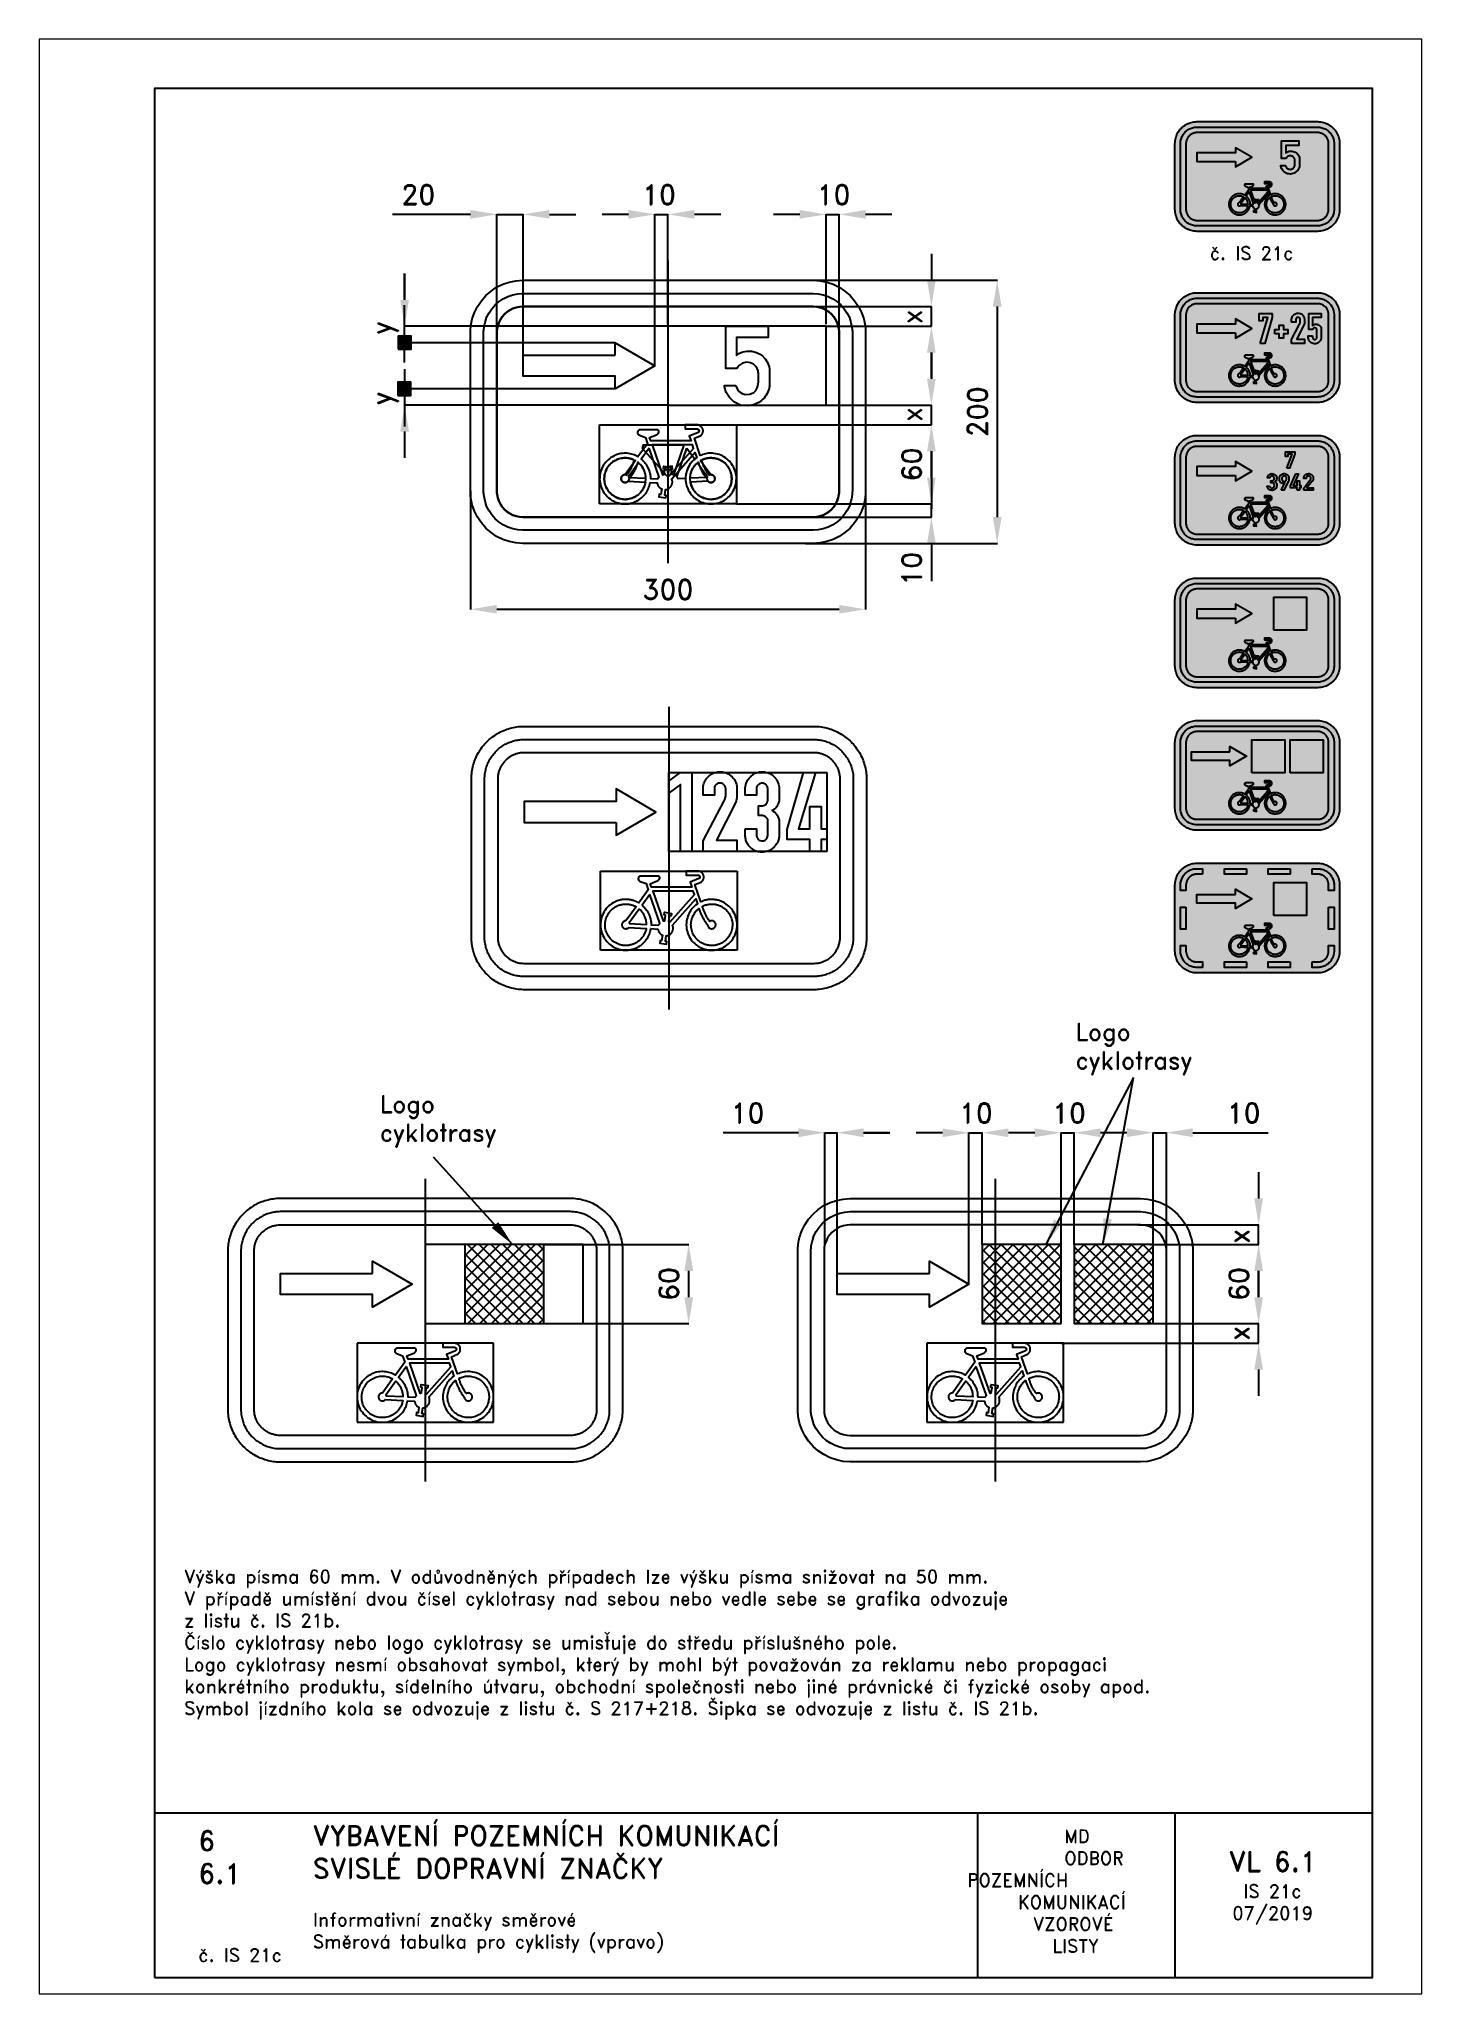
# Paper-space layout 'IS21c' of a CAD drawing. Header units: millimetres. Extents: x 0 to 210, y 0 to 297.
# The model-space entities are those that its viewports show. They can reach past a viewport. Long polylines and large blocks are cut down to what shows.
import ezdxf

# ---------------------------------------------------------------- set-up
doc = ezdxf.new("R2010")
doc.units = ezdxf.units.MM
doc.header["$LTSCALE"] = 5
doc.linetypes.add('ČERCHOVANÁX2', pattern=[2, 1, -0.5, 0, -0.5])
doc.linetypes.add('ČÁRKOVANÁX2', pattern=[1.5, 1, -0.5])
for name, color, linetype in [('Kóty', 2, 'Continuous'), ('Rozpiska', 7, 'Continuous'), ('Značka', 7, 'Continuous')]:
    doc.layers.add(name, color=color, linetype=linetype)
doc.layers.add('Rámeček', color=6, linetype='Continuous', plot=False)
doc.styles.get("Standard").update_dxf_attribs({"font": 'romand.shx', "height": 15})
doc.dimstyles.get("Standard").update_dxf_attribs({"dimtxt": 15, "dimasz": 20, "dimexe": 0.18, "dimexo": 0.0625, "dimgap": 7.5, "dimtad": 1, "dimdec": 0, "dimzin": 0, "dimdsep": 46, "dimtxsty": 'Standard', "dimcen": 0.09, "dimadec": 0, "dimazin": 0, "dimtfac": 1, "dimtdec": 0, "dimtofl": 0, "dimtmove": 0, "dimatfit": 3, "dimfxl": 1, "dimtolj": 1, "dimtzin": 0, "dimarcsym": 0})
pattern_1 = [(45, (248.5116, 27.364), (-4.49013, 4.49013), []), (135, (248.5116, 27.364), (-4.49013, -4.49013), [])]

psp = doc.layouts.new('IS21c')

# ---------------------------------------------------------------- texts
at = {"layer": 'Rozpiska', "color": 7, "attachment_point": 1}
for s, width, heights, insert, char_height in [('\\pi2.31829;{\\C6;č. IS 21c}', 19.1128, [2.67], (175.47, 265.47), 2), ('{\\C256;Výška písma 60 mm. V odůvodněných případech lze výšku písma snižovat na 50 mm.\\P}V případě umístění dvou čísel cyklotrasy nad sebou nebo vedle sebe se grafika odvozuje {\\H1.83333x; }\\Pz listu č. IS 21b.{\\H1.55556x; }\\PČíslo cyklotrasy nebo logo cyklotrasy se umisťuje do středu příslušného pole.{\\H1.93386x; }\\PLogo cyklotrasy nesmí obsahovat symbol, který by mohl být považován za reklamu nebo propagaci{\\H1.77205x; }\\Pkonkrétního produktu, sídelního útvaru, obchodní společnosti nebo jiné právnické či fyzické osoby apod.{\\H1.57598x; }\\P{\\C256;Symbol jízdního kola se odvozuje z listu č. S 217+218. }Šipka se odvozuje z listu č. IS 21b.{\\H1.92705x; }', 176.7067, [0], (22.03, 64.4), 2), ('6', 149.0422, [0], (24.17, 24.77), 3), ('{\\C6;VYBAVENÍ POZEMNÍCH KOMUNIKACÍ\\P}SVISLÉ DOPRAVNÍ ZNAČKY{\\H1.34524x; }', 149.0422, [0], (41.56, 25.56), 3), ('\\pi14.7414;{\\C6;MD\\P\\pi2.36044;}ODBOR POZEMNÍCH{\\H1.57143x; }\\P\\pi7.69378;KOMUNIKACÍ{\\H1.5x; }\\P\\pi9.97949;{\\C6;VZOROVÉ\\H1.47619x; \\H0.67742x;\\P\\pi12.93187;LISTY\\H1.26984x; }', 33.1018, [0], (140.95, 24.95), 2), ('\\pi1.03113;{\\H1.5x;\\C6;VL 6.1\\P\\pi3.22158;\\H0.66667x;IS 21c\\H1.66666x; \\H0.6x;\\P\\pi1.5549;07/2019\\H1.80159x; }', 16.0623, [0], (179.66, 21.61), 2), ('6.1', 149.0422, [0], (24.17, 19.78), 3), ('{\\C6;Informativní značky směrové\\P}Směrová tabulka pro cyklisty (vpravo){\\H2.02381x; }', 149.0422, [0], (41.56, 12.29), 2), ('{\\C6;č. IS 21c}', 27.0704, [2.67], (24.17, 6.9), 2)]:
    psp.add_mtext_dynamic_manual_height_columns(s, width=width, gutter_width=100, heights=heights, dxfattribs=dict(at, insert=insert, char_height=char_height))

msp = doc.modelspace()

# ---------------------------------------------------------------- texts
at = {"layer": 'Kóty', "char_height": 15, "attachment_point": 5}
for insert in [(-6.8, 165), (125.7, 165), (233.8, -532.7), (304.5, -532.7)]:
    msp.add_mtext('\\A1;10', dxfattribs=dict(at, insert=insert))
at = {"layer": 'Kóty', "char_height": 15, "attachment_point": 5, "rotation": 90}
for s, insert in [('\\A1;x', (185, 72.2)), ('\\A1;y', (-215, 63.8)), ('\\A1;y', (-215, 10.3)), ('\\A1;x', (185, -2)), ('\\A1;10', (185, -119.2)), ('\\A1;x', (433.5, -626.3)), ('\\A1;x', (433.5, -700))]:
    msp.add_mtext(s, dxfattribs=dict(at, insert=insert))
at = {"layer": 'Kóty', "char_height": 13, "attachment_point": 1}
for s, width, insert in [('Logo \\Pcyklotrasy', 176.707, (309.5, -464.6)), ('Logo cyklotrasy', 119.306, (-218.8, -519.5))]:
    msp.add_mtext_dynamic_manual_height_columns(s, width=width, gutter_width=100, heights=[0], dxfattribs=dict(at, insert=insert))

# ---------------------------------------------------------------- blocks, each defined once
blk = doc.blocks.new('*D0')
at = {"layer": 'Defpoints', "color": 0, "transparency": 16777216}
for p in [(-150, -60), (150, -60.3), (150, -150)]:
    blk.add_point(p, dxfattribs=at)
at = {"layer": 'Kóty', "color": 0, "lineweight": -2, "transparency": 16777216}
for p, q in [((-150, -60.1), (-150, -150.2)), ((150, -60.4), (150, -150.2)), ((-130, -150), (130, -150))]:
    blk.add_line(p, q, dxfattribs=at)
at = {"layer": 'Kóty', "color": 0, "transparency": 16777216}
for points in [[(-130, -146.7), (-130, -153.3), (-150, -150)], [(130, -146.7), (130, -153.3), (150, -150)]]:
    blk.add_solid(points, dxfattribs=at)
at = {"layer": 'Kóty', "color": 0, "transparency": 16777216, "insert": (0, -135), "char_height": 15, "attachment_point": 5}
blk.add_mtext('\\A1;300', dxfattribs=at)
blk = doc.blocks.new('*D1')
at = {"layer": 'Defpoints', "color": 0, "transparency": 16777216}
for p in [(119, -547.6), (119, -633.6), (128.5, -654.6)]:
    blk.add_point(p, dxfattribs=at)
at = {"layer": 'Kóty', "color": 0, "lineweight": -2, "transparency": 16777216}
for p, q in [((99, -547.6), (41.8, -547.6)), ((119, -633.6), (119, -547.5)), ((128.5, -654.6), (128.5, -547.5)), ((148.5, -547.6), (168.5, -547.6))]:
    blk.add_line(p, q, dxfattribs=at)
at = {"layer": 'Kóty', "color": 0, "transparency": 16777216}
for points in [[(99, -544.3), (99, -551), (119, -547.6)], [(148.5, -544.3), (148.5, -551), (128.5, -547.6)]]:
    blk.add_solid(points, dxfattribs=at)
at = {"layer": 'Kóty', "color": 0, "transparency": 16777216, "insert": (60.4, -532.6), "char_height": 15, "attachment_point": 5}
blk.add_mtext('\\A1;10', dxfattribs=at)
blk = doc.blocks.new('*D2')
at = {"layer": 'Defpoints', "color": 0, "transparency": 16777216}
for p in [(378.5, -547.6), (368.5, -653), (378.5, -653)]:
    blk.add_point(p, dxfattribs=at)
at = {"layer": 'Kóty', "color": 0, "lineweight": -2, "transparency": 16777216}
for p, q in [((348.5, -547.6), (328.5, -547.6)), ((368.5, -652.9), (368.5, -547.5)), ((378.5, -652.9), (378.5, -547.5)), ((398.5, -547.6), (455.7, -547.6))]:
    blk.add_line(p, q, dxfattribs=at)
at = {"layer": 'Kóty', "color": 0, "transparency": 16777216}
for points in [[(348.5, -544.3), (348.5, -551), (368.5, -547.6)], [(398.5, -544.3), (398.5, -551), (378.5, -547.6)]]:
    blk.add_solid(points, dxfattribs=at)
at = {"layer": 'Kóty', "color": 0, "transparency": 16777216, "insert": (437.1, -532.6), "char_height": 15, "attachment_point": 5}
blk.add_mtext('\\A1;10', dxfattribs=at)
blk = doc.blocks.new('*D3')
at = {"layer": 'Defpoints', "color": 0, "transparency": 16777216}
for p in [(368.5, -632.6), (448.5, -632.6), (368.5, -692.6)]:
    blk.add_point(p, dxfattribs=at)
at = {"layer": 'Kóty', "color": 0, "lineweight": -2, "transparency": 16777216}
for p, q in [((368.6, -632.6), (448.7, -632.6)), ((448.5, -672.6), (448.5, -652.6)), ((368.6, -692.6), (448.7, -692.6))]:
    blk.add_line(p, q, dxfattribs=at)
at = {"layer": 'Kóty', "color": 0, "transparency": 16777216}
for points in [[(445.2, -652.6), (451.8, -652.6), (448.5, -632.6)], [(445.2, -672.6), (451.8, -672.6), (448.5, -692.6)]]:
    blk.add_solid(points, dxfattribs=at)
at = {"layer": 'Kóty', "color": 0, "transparency": 16777216, "insert": (433.5, -662.6), "char_height": 15, "attachment_point": 5, "rotation": 90}
blk.add_mtext('\\A1;60', dxfattribs=at)
blk = doc.blocks.new('*D4')
at = {"layer": 'Defpoints', "color": 0, "transparency": 16777216}
for p in [(-130, 150), (-130, 57.6), (-110, 43)]:
    blk.add_point(p, dxfattribs=at)
at = {"layer": 'Kóty', "color": 0, "lineweight": -2, "transparency": 16777216}
for p, q in [((-150, 150), (-209.3, 150)), ((-130, 57.7), (-130, 150.2)), ((-110, 43.1), (-110, 150.2)), ((-90, 150), (-70, 150))]:
    blk.add_line(p, q, dxfattribs=at)
at = {"layer": 'Kóty', "color": 0, "transparency": 16777216}
for points in [[(-150, 153.3), (-150, 146.7), (-130, 150)], [(-90, 153.3), (-90, 146.7), (-110, 150)]]:
    blk.add_solid(points, dxfattribs=at)
at = {"layer": 'Kóty', "color": 0, "transparency": 16777216, "insert": (-189.6, 165), "char_height": 15, "attachment_point": 5}
blk.add_mtext('\\A1;20', dxfattribs=at)
blk = doc.blocks.new('*D5')
at = {"layer": 'Defpoints', "color": 0, "transparency": 16777216}
for p in [(52, -10), (51.9, -70), (200, -70)]:
    blk.add_point(p, dxfattribs=at)
at = {"layer": 'Kóty', "color": 0, "lineweight": -2, "transparency": 16777216}
for p, q in [((52.1, -10), (200.2, -10)), ((200, -30), (200, -50)), ((51.9, -70), (200.2, -70))]:
    blk.add_line(p, q, dxfattribs=at)
at = {"layer": 'Kóty', "color": 0, "transparency": 16777216}
for points in [[(196.7, -30), (203.3, -30), (200, -10)], [(196.7, -50), (203.3, -50), (200, -70)]]:
    blk.add_solid(points, dxfattribs=at)
at = {"layer": 'Kóty', "color": 0, "transparency": 16777216, "insert": (185, -40), "char_height": 15, "attachment_point": 5, "rotation": 90}
blk.add_mtext('\\A1;60', dxfattribs=at)
blk = doc.blocks.new('*D6')
at = {"layer": 'Defpoints', "color": 0, "transparency": 16777216}
for p in [(104.4, 100), (104.4, -100), (250, -100)]:
    blk.add_point(p, dxfattribs=at)
at = {"layer": 'Kóty', "color": 0, "lineweight": -2, "transparency": 16777216}
for p, q in [((104.5, 100), (250.2, 100)), ((250, 80), (250, -80)), ((104.5, -100), (250.2, -100))]:
    blk.add_line(p, q, dxfattribs=at)
at = {"layer": 'Kóty', "color": 0, "transparency": 16777216}
for points in [[(246.7, 80), (253.3, 80), (250, 100)], [(246.7, -80), (253.3, -80), (250, -100)]]:
    blk.add_solid(points, dxfattribs=at)
at = {"layer": 'Kóty', "color": 0, "transparency": 16777216, "insert": (235, 0), "char_height": 15, "attachment_point": 5, "rotation": 90}
blk.add_mtext('\\A1;200', dxfattribs=at)
blk = doc.blocks.new('*D7')
at = {"layer": 'Defpoints', "color": 0, "transparency": 16777216}
for p in [(-94.3, -632.6), (15.7, -632.6), (-94.3, -692.6)]:
    blk.add_point(p, dxfattribs=at)
at = {"layer": 'Kóty', "color": 0, "lineweight": -2, "transparency": 16777216}
for p, q in [((-94.2, -632.6), (15.9, -632.6)), ((15.7, -672.6), (15.7, -652.6)), ((-94.2, -692.6), (15.9, -692.6))]:
    blk.add_line(p, q, dxfattribs=at)
at = {"layer": 'Kóty', "color": 0, "transparency": 16777216}
for points in [[(12.4, -652.6), (19.1, -652.6), (15.7, -632.6)], [(12.4, -672.6), (19.1, -672.6), (15.7, -692.6)]]:
    blk.add_solid(points, dxfattribs=at)
at = {"layer": 'Kóty', "color": 0, "transparency": 16777216, "insert": (0.7, -662.6), "char_height": 15, "attachment_point": 5, "rotation": 90}
blk.add_mtext('\\A1;60', dxfattribs=at)

# ---------------------------------------------------------------- dimensions: what is measured, and where the dimension line sits
at = {"layer": 'Kóty'}
for base, p1, p2, picture, middle in [((-130, 150), (-110, 43), (-130, 57.6), '*D4', (-189.6, 165)), ((150, -150), (-150, -60), (150, -60.3), '*D0', (0, -135)), ((118.9516, -547.6361), (128.5116, -654.6361), (118.9516, -633.6261), '*D1', (60.3802, -532.6361)), ((378.5, -547.6), (368.5, -653), (378.5, -653), '*D2', (437.1, -532.6))]:
    dim = msp.add_linear_dim(base=base, p1=p1, p2=p2, dimstyle='Standard', dxfattribs=at)
    dim.commit()
    dim.dimension.update_dxf_attribs({"geometry": picture, "text_midpoint": middle})
for base, p1, p2, picture, middle in [((250, -100), (104.4, 100), (104.4, -100), '*D6', (235, 0)), ((200, -70), (52, -10), (51.9, -70), '*D5', (185, -40)), ((15.7, -632.6), (-94.3, -692.6), (-94.3, -632.6), '*D7', (0.7, -662.6)), ((448.5, -632.6), (368.5, -692.6), (368.5, -632.6), '*D3', (433.5, -662.6))]:
    dim = msp.add_linear_dim(base=base, p1=p1, p2=p2, angle=90, dimstyle='Standard', dxfattribs=at)
    dim.commit()
    dim.dimension.update_dxf_attribs({"geometry": picture, "text_midpoint": middle})

# ---------------------------------------------------------------- hatches: boundary and pattern name
at = {"layer": 'Kóty'}
h = msp.add_hatch(color=256, dxfattribs=at)
h.dxf.hatch_style = 1
h.paths.add_polyline_path([(-205, 47.5), (-195, 47.5), (-195, 57.5), (-205, 57.5)])
h = msp.add_hatch(color=256, dxfattribs=at)
h.dxf.hatch_style = 1
h.paths.add_polyline_path([(-205.2, 12.5), (-195.2, 12.5), (-195.2, 22.5), (-205.2, 22.5)])
at = {"layer": 'Značka'}
h = msp.add_hatch(dxfattribs=at)
h.set_pattern_fill('ANSI37', color=2, scale=2)
h.set_pattern_definition([(45, (-184.979, -339.5594), (-4.49013, 4.49013), []), (135, (-184.979, -339.5594), (-4.49013, -4.49013), [])])
h.paths.add_polyline_path([(-94.3, -692.6), (-94.3, -632.6), (-154.3, -632.6), (-154.3, -692.6)])
h = msp.add_hatch(dxfattribs=at)
h.set_pattern_fill('ANSI37', color=2, scale=2)
h.set_pattern_definition(pattern_1)
h.paths.add_polyline_path([(298.5, -692.6), (298.5, -632.6), (238.5, -632.6), (238.5, -692.6)])
h = msp.add_hatch(dxfattribs=at)
h.set_pattern_fill('ANSI37', color=2, scale=2)
h.set_pattern_definition(pattern_1)
h.paths.add_polyline_path([(368.5, -692.6), (368.5, -632.6), (308.5, -632.6), (308.5, -692.6)])

# ---------------------------------------------------------------- linework, layer by layer
at = {"layer": 'Kóty'}
for p, q in [((-30, 150), (-50, 150)), ((-10, 35), (-10, 150.2)), ((0, 66.7), (0, 150.2)), ((40, 150), (20, 150)), ((100, 150), (80, 150)), ((120, 66.7), (120, 150.2)), ((130, 60.1), (130, 150.2)), ((170, 150), (150, 150)), ((200, 120), (200, 100)), ((-200, 85), (-200, 105)), ((-200, 105), (-200, 85)), ((-200, 37.5), (-200, 81.1)), ((110.2, 80), (200.2, 80)), ((-0.1, 65), (-200.2, 65)), ((120.1, 65), (200.2, 65)), ((-40.1, 52.5), (-200.2, 52.5)), ((200, 45), (200, 25)), ((200, 25), (200, 45)), ((-200, 32.5), (-200, -11.1)), ((-40.1, 17.5), (-200.2, 17.5)), ((-0.1, 5), (-200.2, 5)), ((120.1, 5), (200.2, 5)), ((126.2, -10), (200.2, -10)), ((-200, -15), (-200, -35)), ((200, -30), (200, -50)), ((200, -50), (200, -30)), ((200, -50), (200, -30)), ((200, -30), (200, -73.6)), ((52, -70), (200.2, -70)), ((107.2, -80), (200.2, -80)), ((200, -100), (200, -128.6)), ((168.5, -547.6), (148.5, -547.6)), ((208.5, -547.7), (188.5, -547.7)), ((228.5, -662.6), (228.5, -547.5)), ((238.5, -632.6), (238.5, -547.5)), ((278.5, -547.7), (258.5, -547.7)), ((298.5, -632.6), (298.5, -547.5)), ((308.5, -632.6), (308.5, -547.5)), ((348.5, -547.7), (328.5, -547.7)), ((448.5, -577.6), (448.5, -597.6)), ((356.8, -617.6), (448.7, -617.6)), ((365.9, -632.6), (448.7, -632.6)), ((448.5, -672.6), (448.5, -652.6)), ((448.5, -652.6), (448.5, -672.6)), ((368.6, -692.6), (448.7, -692.6)), ((298.6, -707.6), (448.7, -707.6)), ((448.5, -727.6), (448.5, -747.6))]:
    msp.add_line(p, q, dxfattribs=at)
for points in [[(-130, 150), (-110, 150)], [(-10, 150), (0, 150)], [(120, 150), (130, 150)], [(200, 65), (200, 80)], [(-205, 57.5), (-195, 47.5)], [(-195, 57.5), (-205, 47.5)], [(-205.2, 22.5), (-195.2, 12.5)], [(-195.2, 22.5), (-205.2, 12.5)], [(200, -10), (200, 5)], [(200, -80), (200, -70)], [(353.6, -505.6), (286.8, -632.6)], [(330.3, -632.6), (353.6, -505.6)], [(119, -547.6), (128.5, -547.6)], [(228.5, -547.7), (238.5, -547.7)], [(298.5, -547.7), (308.5, -547.7)], [(368.5, -547.6), (378.5, -547.6)], [(-118, -632.6), (-178.1, -566.2)], [(448.5, -632.6), (448.5, -617.6)], [(448.5, -707.6), (448.5, -692.6)]]:
    msp.add_lwpolyline(points, dxfattribs=at)
for points in [[(-205, 47.5), (-195, 47.5), (-195, 57.5), (-205, 57.5)], [(-205.2, 12.5), (-195.2, 12.5), (-195.2, 22.5), (-205.2, 22.5)]]:
    msp.add_lwpolyline(points, close=True, dxfattribs=at)
for points in [[(-30, 153.3), (-30, 146.7), (-10, 150)], [(20, 153.3), (20, 146.7), (0, 150)], [(100, 153.3), (100, 146.7), (120, 150)], [(150, 153.3), (150, 146.7), (130, 150)], [(196.7, 100), (203.3, 100), (200, 80)], [(-203.3, 85), (-196.7, 85), (-200, 65)], [(196.7, 45), (203.3, 45), (200, 65)], [(196.7, 25), (203.3, 25), (200, 5)], [(-203.3, -15), (-196.7, -15), (-200, 5)], [(196.7, -30), (203.3, -30), (200, -10)], [(196.7, -30), (203.3, -30), (200, -10)], [(196.7, -50), (203.3, -50), (200, -70)], [(196.7, -50), (203.3, -50), (200, -70)], [(196.7, -100), (203.3, -100), (200, -80)], [(208.5, -544.4), (208.5, -551), (228.5, -547.7)], [(258.5, -544.4), (258.5, -551), (238.5, -547.7)], [(278.5, -544.4), (278.5, -551), (298.5, -547.7)], [(328.5, -544.4), (328.5, -551), (308.5, -547.7)], [(445.2, -597.6), (451.8, -597.6), (448.5, -617.6)], [(-133.8, -620), (-128.9, -615.6), (-118, -632.6)], [(293.1, -613.4), (299, -616.5), (286.8, -632.6)], [(330.7, -612.4), (337.2, -613.6), (330.3, -632.6)], [(445.2, -652.6), (451.8, -652.6), (448.5, -632.6)], [(445.2, -672.6), (451.8, -672.6), (448.5, -692.6)], [(445.2, -727.6), (451.8, -727.6), (448.5, -707.6)]]:
    msp.add_solid(points, dxfattribs=at)
at = {"layer": 'Značka', "color": 6, "linetype": 'ČERCHOVANÁX2', "lineweight": 25, "ltscale": 2.5}
for p, q in [((0, 115), (0, -115)), ((0.7, -224), (0.7, -454)), ((-184.3, -582.6), (-184.3, -812.6)), ((248.5, -582.6), (248.5, -812.6))]:
    msp.add_line(p, q, dxfattribs=at)
at = {"layer": 'Značka', "color": 5}
for points in [[(-110, -100), (-110.2, -100), (-110.3, -100), (-115.5, -99.6), (-120.6, -98.6), (-125.5, -96.9), (-130.1, -94.6), (-134.4, -91.7), (-138.3, -88.3), (-141.7, -84.4), (-144.6, -80.1), (-146.9, -75.5), (-148.6, -70.6, -0.034157), (-149.7, -65.5, -0.036746), (-150, -60.3), (-150, -60.2), (-150, -60), (-150, 60), (-150, 60.2), (-150, 60.3, -0.032179), (-149.6, 65.5, -0.035458), (-148.6, 70.6), (-146.9, 75.5), (-144.6, 80.1), (-141.7, 84.4), (-138.3, 88.3), (-134.4, 91.7), (-130.1, 94.6), (-125.5, 96.9), (-120.6, 98.6), (-115.5, 99.6), (-110.3, 100), (-110.2, 100), (-110, 100), (110, 100), (110.2, 100), (110.3, 100), (115.5, 99.6), (120.6, 98.6), (125.5, 96.9), (130.1, 94.6), (134.4, 91.7), (138.3, 88.3), (141.7, 84.4), (144.6, 80.1), (146.9, 75.5), (148.6, 70.6, -0.034162), (149.7, 65.5, -0.036746), (150, 60.3), (150, 60.2), (150, 60), (150, -60), (150, -60.2), (150, -60.3, -0.032185), (149.6, -65.5, -0.035458), (148.6, -70.6), (146.9, -75.5), (144.6, -80.1), (141.7, -84.4), (138.3, -88.3), (134.4, -91.7), (130.1, -94.6), (125.5, -96.9), (120.6, -98.6), (115.5, -99.6), (110.3, -100), (110.2, -100), (110, -100), (-110, -100)], [(-110, -90), (-110.1, -90), (-110.2, -90), (-114.1, -89.7), (-117.9, -88.9), (-121.6, -87.7), (-125.1, -85.9), (-128.3, -83.8), (-131.2, -81.2), (-133.8, -78.3), (-135.9, -75.1), (-137.7, -71.6), (-138.9, -67.9), (-139.7, -64.1, -0.036748), (-140, -60.2), (-140, -60.1), (-140, -60), (-140, 60), (-140, 60.1), (-140, 60.2, -0.032178), (-139.7, 64.1, -0.035473), (-138.9, 67.9), (-137.7, 71.6), (-135.9, 75.1), (-133.8, 78.3), (-131.2, 81.2), (-128.3, 83.8), (-125.1, 85.9), (-121.6, 87.7), (-117.9, 88.9), (-114.1, 89.7), (-110.2, 90), (-110.1, 90), (-110, 90), (110, 90), (110.1, 90), (110.2, 90), (114.1, 89.7), (117.9, 88.9), (121.6, 87.7), (125.1, 85.9), (128.3, 83.8), (131.2, 81.2), (133.8, 78.3), (135.9, 75.1), (137.7, 71.6), (138.9, 67.9), (139.7, 64.1, -0.036756), (140, 60.2), (140, 60.1), (140, 60), (140, -60), (140, -60.1), (140, -60.2, -0.032178), (139.7, -64.1, -0.035481), (138.9, -67.9), (137.7, -71.6), (135.9, -75.1), (133.8, -78.3), (131.2, -81.2), (128.3, -83.8), (125.1, -85.9), (121.6, -87.7), (117.9, -88.9), (114.1, -89.7), (110.2, -90), (110.1, -90), (110, -90), (-110, -90)], [(-110, -80), (110, -80), (110.1, -80), (110.2, -80), (112.7, -79.8), (115.3, -79.3), (117.7, -78.5), (120, -77.3), (122.2, -75.9), (124.1, -74.1), (125.9, -72.2), (127.3, -70.1), (128.5, -67.7), (129.3, -65.3), (129.8, -62.7, 0.036731), (130, -60.2), (130, -60.1), (130, -60), (130, 60), (130, 60.1), (130, 60.2, 0.032172), (129.8, 62.7), (129.3, 65.3), (128.5, 67.7), (127.3, 70.1), (125.9, 72.2), (124.1, 74.1), (122.2, 75.9), (120, 77.3), (117.7, 78.4), (115.3, 79.3), (112.7, 79.8), (110.2, 80), (110.1, 80), (110, 80), (-110, 80), (-110.1, 80), (-110.2, 80), (-112.7, 79.8), (-115.3, 79.3), (-117.7, 78.5), (-120, 77.3), (-122.2, 75.9), (-124.1, 74.1), (-125.9, 72.2), (-127.3, 70.1), (-128.5, 67.7), (-129.3, 65.3), (-129.8, 62.7, 0.036731), (-130, 60.2), (-130, 60.1), (-130, 60), (-130, -60), (-130, -60.1), (-130, -60.2, 0.032172), (-129.8, -62.7), (-129.3, -65.3), (-128.5, -67.7), (-127.3, -70.1), (-125.9, -72.2), (-124.1, -74.1), (-122.2, -75.9), (-120, -77.3), (-117.7, -78.4), (-115.3, -79.3), (-112.7, -79.8), (-110.2, -80), (-110.1, -80), (-110, -80)], [(110, -80), (-110, -80), (-110.1, -80), (-110.2, -80), (-112.7, -79.8), (-115.3, -79.3), (-117.7, -78.5), (-120, -77.3), (-122.2, -75.9), (-124.1, -74.1), (-125.9, -72.2), (-127.3, -70.1), (-128.5, -67.7), (-129.3, -65.3), (-129.8, -62.7, -0.036731), (-130, -60.2), (-130, -60.1), (-130, -60), (-130, 60), (-130, 60.1), (-130, 60.2, -0.032172), (-129.8, 62.7), (-129.3, 65.3), (-128.5, 67.7), (-127.3, 70.1), (-125.9, 72.2), (-124.1, 74.1), (-122.2, 75.9), (-120, 77.3), (-117.7, 78.4), (-115.3, 79.3), (-112.7, 79.8), (-110.2, 80), (-110.1, 80), (-110, 80), (110, 80), (110.1, 80), (110.2, 80), (112.7, 79.8), (115.3, 79.3), (117.7, 78.5), (120, 77.3), (122.2, 75.9), (124.1, 74.1), (125.9, 72.2), (127.3, 70.1), (128.5, 67.7), (129.3, 65.3), (129.8, 62.7, -0.036731), (130, 60.2), (130, 60.1), (130, 60), (130, -60), (130, -60.1), (130, -60.2, -0.032172), (129.8, -62.7), (129.3, -65.3), (128.5, -67.7), (127.3, -70.1), (125.9, -72.2), (124.1, -74.1), (122.2, -75.9), (120, -77.3), (117.7, -78.4), (115.3, -79.3), (112.7, -79.8), (110.2, -80), (110.1, -80), (110, -80)], [(51.5, 20), (51.6, 19.6), (51.8, 19.2), (52.7, 17), (54.3, 15.2), (56.2, 13.9), (58.5, 13.2), (62.1, 13.3), (65.3, 14.8), (66.7, 16.3), (67.8, 18.1), (68.3, 19.7), (68.5, 21.2), (68.5, 21.7), (68.6, 22.1), (68.6, 29.4), (68.5, 30.2), (68.4, 31.1), (67.7, 32.8), (66.7, 34.4), (64.8, 36.1), (62.6, 37.3), (59.6, 37.7), (56.6, 37), (54.2, 35.5), (52.5, 33.4), (52.4, 33.1), (52.3, 32.9), (43.9, 32.9), (43.9, 65), (76, 65), (76, 56.4), (51.9, 56.4), (51.9, 42.9), (52.9, 43.6), (53.9, 44.2), (56.7, 45.5), (59.8, 46.2), (63.6, 46.1), (67.3, 45.1), (70.9, 43.2), (73.8, 40.3), (75.6, 37.4), (76.7, 34.1), (77, 32.7), (77.1, 31.4), (77.1, 31.2), (77.1, 31), (77.1, 21.4), (77.1, 20.9), (77.1, 20.5, -0.04535), (76.7, 17.8), (75.8, 15.1, -0.080928), (73, 10.5, -0.084494), (68.9, 7), (65, 5.2), (60.7, 4.5), (55.1, 5.1), (50, 7.6), (46.6, 10.8), (44.2, 14.8), (43.4, 16.9), (43, 19.2), (42.9, 19.6), (42.9, 20), (51.5, 20)], [(-21.5, -13.8), (-21.6, -13.8), (-21.7, -13.8), (-21.7, -13.8), (-21.7, -13.8), (-21.8, -13.8), (-21.9, -13.9), (-21.9, -13.9), (-22, -13.9), (-22.1, -14), (-22.2, -14), (-22.3, -14.1), (-22.4, -14.1), (-22.4, -14.2), (-22.5, -14.3), (-22.6, -14.4), (-22.7, -14.4), (-22.8, -14.6), (-22.8, -14.6), (-22.9, -14.8), (-23, -14.9), (-23, -15), (-23, -15.1), (-23.1, -15.2), (-23.1, -15.3), (-23.1, -15.4), (-23.2, -15.5), (-23.2, -15.7, 0.014853), (-23.2, -15.8), (-23.1, -15.9), (-23.1, -16.1), (-23.1, -16.3), (-23, -16.4), (-23, -16.6), (-22.9, -16.7), (-22.8, -16.9), (-22.7, -17), (-22.6, -17.1), (-22.5, -17.2), (-22.4, -17.3), (-22.3, -17.4), (-22.2, -17.4), (-22.1, -17.5), (-22, -17.6), (-22, -17.6), (-21.9, -17.6), (-21.9, -17.6), (-21.8, -17.7), (-21.7, -17.8), (-17.2, -19.4), (-15.6, -24.2), (-22.8, -34.2), (-22.8, -34.1), (-22.8, -34.1), (-23, -34), (-23.2, -33.9), (-23.5, -33.8), (-23.7, -33.7), (-24, -33.5), (-24.2, -33.4), (-24.4, -33.3), (-24.7, -33.2), (-25.7, -32.7), (-26.7, -32.4), (-27.7, -32.1), (-28.8, -31.8), (-29.9, -31.6), (-31, -31.5), (-32.1, -31.5), (-33.2, -31.5), (-34.5, -31.6), (-35.9, -31.7), (-37.2, -32), (-38.5, -32.4), (-39.8, -32.8), (-41, -33.4), (-42.2, -34.1), (-43.4, -34.8), (-44.5, -35.6), (-45.5, -36.4), (-46.5, -37.4), (-47.4, -38.4), (-48.3, -39.5), (-49, -40.6), (-49.7, -41.8), (-50.2, -43.1), (-50.8, -44.3), (-51.2, -45.6), (-51.5, -46.9), (-51.7, -48.3), (-51.8, -49.7, 0.020872), (-51.9, -51), (-51.8, -52.4), (-51.6, -53.7), (-51.3, -55.1), (-51, -56.4), (-50.6, -57.7), (-50, -58.9), (-49.4, -60.1), (-48.7, -61.3), (-47.9, -62.4), (-47, -63.4), (-46.1, -64.4), (-45.1, -65.4), (-44, -66.2), (-42.9, -67), (-41.7, -67.7), (-40.5, -68.3), (-39.2, -68.8), (-37.9, -69.2), (-36.6, -69.5), (-35.3, -69.8), (-33.9, -69.9), (-32.5, -70), (-31.2, -69.9), (-29.8, -69.8), (-28.5, -69.5), (-27.2, -69.2), (-25.9, -68.8), (-24.6, -68.2), (-23.4, -67.6), (-22.2, -66.9), (-21.1, -66.2), (-20, -65.3), (-19, -64.4), (-18.1, -63.4), (-17.4, -62.5), (-16.7, -61.7), (-16.1, -60.8), (-15.6, -59.8), (-15.1, -58.8), (-14.7, -57.8), (-14.3, -56.8), (-14, -55.8), (-14, -55.5), (-13.9, -55.2), (-13.9, -55), (-13.8, -54.8), (-13.8, -54.8), (-13.8, -54.7), (-13.6, -53.6), (-8.2, -53.9), (-8.1, -54.2), (-8.1, -54.5), (-8.1, -54.6), (-8, -54.6), (-8, -54.9), (-7.9, -55.1), (-7.8, -55.4), (-7.7, -55.6), (-7.6, -55.9), (-7.4, -56.2), (-7.3, -56.4), (-7.1, -56.7), (-6.9, -56.9), (-6.7, -57.2), (-6.5, -57.4), (-6.3, -57.6), (-6.1, -57.8), (-5.9, -58), (-5.7, -58.1), (-5.4, -58.3), (-5.4, -58.3), (-5.3, -58.3), (-5.1, -58.5), (-4.8, -58.6), (-5.5, -62.8), (-6.6, -62.6), (-6.9, -64.6), (-1.7, -65.4), (-1.4, -63.5), (-2.5, -63.3), (-1.8, -59.1), (-1.6, -59), (-1.3, -59), (-1.3, -59), (-1.2, -59), (-1, -58.9), (-0.8, -58.9), (-0.5, -58.8), (-0.3, -58.7), (0, -58.6), (0.2, -58.4), (0.5, -58.3), (0.7, -58.2), (1, -58), (1.2, -57.8), (1.5, -57.6), (1.7, -57.3), (2, -57.1), (2.2, -56.8), (2.4, -56.5), (2.5, -56.2), (2.7, -55.9), (2.8, -55.6), (3, -55.3), (3.1, -55), (3.2, -54.6), (3.2, -54.3), (3.3, -54), (3.3, -53.6), (3.3, -53.4), (3.3, -53.1), (3.3, -52.8), (3.3, -52.6), (3.2, -52.3), (3.2, -52), (3.1, -51.8), (3, -51.6), (3, -51.6), (3, -51.5), (2.9, -51.2), (2.8, -51), (20.5, -31), (21.8, -34.8), (20.9, -35.5), (20.9, -35.5), (20.8, -35.5), (20.7, -35.7), (20.5, -35.8), (20.3, -36), (20.1, -36.1), (19.3, -36.8), (18.5, -37.6), (17.8, -38.4), (17.2, -39.2), (16.5, -40.1), (16, -41), (15.5, -42), (15, -42.9), (14.5, -44.2), (14.1, -45.5), (13.8, -46.8), (13.5, -48.1), (13.4, -49.4), (13.3, -50.8, 0.019389), (13.4, -52.1), (13.6, -53.4), (13.8, -54.7), (14.1, -56.1), (14.5, -57.3), (15, -58.6), (15.6, -59.8), (16.3, -60.9), (17, -62), (17.9, -63.1), (18.8, -64.1), (19.7, -65), (20.7, -65.9), (21.8, -66.7), (22.9, -67.4), (24.1, -68), (25.4, -68.6), (26.6, -69), (27.9, -69.4), (29.2, -69.7), (30.5, -69.9), (31.9, -70), (33.2, -70), (34.6, -69.9), (35.9, -69.7), (37.2, -69.4), (38.5, -69.1), (39.8, -68.6), (41, -68.1), (42.2, -67.5), (43.3, -66.8), (44.4, -66), (45.4, -65.1), (46.4, -64.2), (47.3, -63.2), (48.1, -62.1), (48.9, -61.1), (49.6, -59.9), (50.2, -58.7), (50.7, -57.4), (51.1, -56.2), (51.4, -54.9), (51.7, -53.6), (51.8, -52.2), (51.9, -50.9, 0.018666), (51.9, -49.6), (51.7, -48.2), (51.5, -46.9), (51.2, -45.6), (50.8, -44.3), (50.3, -43.1), (49.7, -41.9), (49.1, -40.7), (48.3, -39.6), (47.5, -38.5), (46.6, -37.5), (45.7, -36.6), (44.6, -35.7), (43.6, -34.9), (42.5, -34.2), (41.3, -33.5), (40.1, -32.9), (38.8, -32.5), (37.5, -32.1), (36.2, -31.8), (34.9, -31.6), (33.8, -31.5), (32.7, -31.4), (31.7, -31.5), (30.6, -31.5), (29.5, -31.7), (28.5, -31.9), (27.4, -32.2), (26.4, -32.5), (26.2, -32.6), (25.9, -32.7), (25.7, -32.8), (25.5, -32.9), (25.5, -32.9), (25.4, -32.9), (24.4, -33.3), (20, -20.1), (24.5, -18.3), (24.7, -18.1), (24.8, -18), (24.9, -18), (24.9, -18), (25.1, -17.9), (25.2, -17.7), (25.3, -17.6), (25.5, -17.4), (25.6, -17.3), (25.8, -17.1), (25.9, -16.9), (26, -16.7), (26.1, -16.5), (26.3, -16.2), (26.4, -15.9), (26.4, -15.7), (26.5, -15.4), (26.5, -15.1), (26.6, -14.9), (26.6, -14.6), (26.6, -14.3), (26.6, -14), (26.5, -13.8), (26.5, -13.5), (26.4, -13.2), (26.3, -13), (26.2, -12.7), (26.1, -12.5), (26, -12.2), (25.8, -12), (25.7, -11.8), (25.5, -11.5), (25.3, -11.3), (25.1, -11.1), (24.9, -11), (24.7, -10.8), (24.5, -10.7), (24.3, -10.6), (24.1, -10.4), (23.9, -10.4), (23.7, -10.3), (23.5, -10.2), (23.3, -10.1), (23.1, -10.1), (23, -10.1), (23, -10.1), (22.9, -10.1), (22.9, -10), (22.9, -10), (22.9, -10), (22.7, -10), (13.1, -10), (13.1, -13), (22.2, -13), (22.3, -13), (22.4, -13), (22.4, -13), (22.4, -13), (22.5, -13), (22.5, -13.1), (22.6, -13.1), (22.7, -13.1), (22.7, -13.1), (22.8, -13.2), (22.8, -13.2), (22.9, -13.2), (23, -13.3), (23.1, -13.3), (23.1, -13.4), (23.2, -13.5), (23.2, -13.5), (23.3, -13.6), (23.3, -13.7), (23.4, -13.8), (23.4, -13.8), (23.5, -13.9), (23.5, -14), (23.5, -14.1), (23.5, -14.2), (23.6, -14.3), (23.6, -14.4), (23.6, -14.4), (23.6, -14.5), (23.6, -14.6), (23.5, -14.7), (23.5, -14.8), (23.5, -14.9), (23.5, -15), (23.4, -15.1), (23.4, -15.1), (23.4, -15.2), (23.3, -15.3), (23.3, -15.3), (23.3, -15.4), (23.2, -15.4), (23.2, -15.5), (23.1, -15.5), (23.1, -15.6), (23.1, -15.6), (23.1, -15.6), (23, -15.6), (22.9, -15.7), (16.2, -18.4), (17.5, -22.1), (-13.1, -22.1), (-14, -19.6), (-8.7, -17.4), (-8.6, -17.3), (-8.5, -17.3), (-8.5, -17.3), (-8.4, -17.2), (-8.3, -17.2), (-8.2, -17.1), (-8.1, -17.1), (-8, -17), (-7.9, -16.9), (-7.8, -16.8), (-7.7, -16.7), (-7.6, -16.6), (-7.5, -16.5), (-7.4, -16.3), (-7.3, -16.2), (-7.2, -16.1), (-7.1, -15.9), (-7.1, -15.8), (-7, -15.6), (-7, -15.4), (-6.9, -15.3), (-6.9, -15.2), (-6.9, -15.1), (-6.9, -15.1), (-6.9, -15), (-6.9, -14.9), (-6.9, -14.8), (-6.9, -14.7), (-7, -14.6), (-7, -14.5), (-7, -14.4), (-7.1, -14.4), (-7.1, -14.3), (-7.2, -14.2), (-7.3, -14.1), (-7.3, -14.1), (-7.4, -14), (-7.4, -14), (-7.5, -13.9), (-7.6, -13.9), (-7.6, -13.9), (-7.7, -13.8), (-7.8, -13.8), (-7.8, -13.8), (-7.9, -13.8), (-7.9, -13.8), (-7.9, -13.8), (-7.9, -13.8), (-7.9, -13.8), (-8, -13.8), (-8, -13.8), (-8, -13.8), (-21.5, -13.8)], [(-29.6, -51), (-29.7, -51.2), (-29.7, -51.4), (-29.7, -51.4), (-29.7, -51.4), (-29.7, -51.6), (-29.8, -51.7), (-29.8, -51.9), (-29.9, -52), (-30, -52.2), (-30.1, -52.3), (-30.2, -52.4), (-30.3, -52.6), (-30.4, -52.8), (-30.6, -52.9), (-30.7, -53.1), (-30.9, -53.2), (-31.1, -53.3), (-31.3, -53.4), (-31.5, -53.5), (-31.7, -53.6), (-31.9, -53.6), (-32.1, -53.7), (-32.3, -53.7), (-32.5, -53.7), (-32.7, -53.7), (-32.9, -53.7), (-33.1, -53.7), (-33.3, -53.6), (-33.5, -53.6), (-33.7, -53.5), (-33.9, -53.4), (-34.1, -53.3), (-34.3, -53.2), (-34.5, -53.1), (-34.6, -52.9), (-34.8, -52.8), (-34.9, -52.6), (-35.1, -52.4), (-35.2, -52.3), (-35.3, -52.1), (-35.4, -51.9), (-35.5, -51.7), (-35.5, -51.5), (-35.6, -51.3), (-35.6, -51.1), (-35.6, -50.9), (-35.6, -50.6), (-35.6, -50.4), (-35.6, -50.2), (-35.5, -50), (-35.5, -49.8), (-35.4, -49.6), (-35.3, -49.4), (-35.2, -49.2), (-35.1, -49), (-35, -48.9), (-34.9, -48.7), (-34.7, -48.6), (-34.5, -48.4), (-34.4, -48.3), (-34.2, -48.2), (-34, -48.1), (-33.8, -48), (-33.6, -47.9), (-33.4, -47.8), (-33.2, -47.8), (-33, -47.7), (-32.8, -47.7), (-32.6, -47.7), (-32.5, -47.7), (-32.3, -47.7), (-32.1, -47.8), (-31.9, -47.8), (-31.8, -47.8), (-31.7, -47.9), (-31.5, -47.9), (-31.5, -47.9), (-31.5, -47.9), (-31.3, -48), (-31.2, -48.1), (-30.8, -47.6), (-30.4, -47.1), (-30.3, -46.9), (-30.3, -46.8), (-30, -46.4), (-29.7, -46), (-29.4, -45.4), (-29, -44.9), (-28.7, -44.3), (-28.4, -43.8), (-28.1, -43.2), (-27.8, -42.6), (-27.6, -42.1), (-27.3, -41.5), (-27, -40.9), (-26.8, -40.3), (-26.6, -39.7), (-26.3, -39.1), (-26.2, -38.6), (-26, -38.1), (-26, -38), (-25.9, -37.9), (-25.8, -37.3), (-25.6, -36.6), (-26.4, -36.3), (-26.4, -36.3), (-26.5, -36.2), (-26.6, -36.2), (-26.8, -36.1), (-27, -36), (-27.2, -36), (-28, -35.7), (-28.8, -35.4), (-29.7, -35.2), (-30.5, -35.1), (-31.4, -35), (-32.3, -35), (-33.2, -35), (-34, -35.1), (-35.1, -35.2), (-36.2, -35.4), (-37.2, -35.6), (-38.3, -36), (-39.3, -36.4), (-40.2, -36.9), (-41.2, -37.5), (-42.1, -38.1), (-42.9, -38.8), (-43.7, -39.5), (-44.5, -40.3), (-45.2, -41.2), (-45.8, -42.1), (-46.4, -43), (-46.8, -44), (-47.3, -45), (-47.6, -46), (-47.9, -47), (-48.2, -48.1), (-48.3, -49.2), (-48.4, -50.3, 0.020344), (-48.4, -51.4), (-48.3, -52.4), (-48.1, -53.5), (-47.9, -54.6), (-47.6, -55.6), (-47.2, -56.7), (-46.8, -57.6), (-46.3, -58.6), (-45.7, -59.5), (-45, -60.4), (-44.3, -61.2), (-43.6, -62), (-42.8, -62.8), (-41.9, -63.4), (-41, -64.1), (-40.1, -64.6), (-39.1, -65.1), (-38.1, -65.5), (-37.1, -65.8), (-36, -66.1), (-34.9, -66.3), (-33.9, -66.4), (-32.8, -66.5), (-31.7, -66.5), (-30.6, -66.4), (-29.5, -66.2), (-28.5, -65.9), (-27.4, -65.6), (-26.4, -65.2), (-25.4, -64.8), (-24.5, -64.2), (-23.6, -63.6), (-22.7, -63), (-21.9, -62.2), (-21.1, -61.5), (-20.4, -60.6), (-19.7, -59.8), (-19.1, -58.9), (-18.6, -57.9), (-18.1, -56.9), (-17.7, -55.9), (-17.4, -54.9), (-17.2, -53.8), (-17, -52.7), (-16.9, -51.7), (-16.9, -50.6), (-16.9, -49.5), (-17, -48.4), (-17.2, -47.3), (-17.5, -46.3), (-17.9, -45.2), (-18.2, -44.4), (-18.5, -43.6), (-18.9, -42.9), (-19.4, -42.1), (-19.9, -41.4), (-20.4, -40.7), (-21, -40.1), (-21.6, -39.5), (-21.8, -39.3), (-22, -39.2), (-22.1, -39), (-22.2, -38.9), (-22.2, -38.9), (-22.3, -38.9), (-22.9, -38.3), (-23.2, -39), (-23.4, -39.7), (-23.4, -39.8), (-23.5, -40), (-23.7, -40.5), (-23.9, -41.1), (-24.1, -41.7), (-24.4, -42.4), (-24.7, -43.1), (-25, -43.7), (-25.4, -44.4), (-25.7, -45), (-26, -45.6), (-26.4, -46.3), (-26.7, -46.9), (-27.1, -47.5), (-27.5, -48.1), (-27.9, -48.7), (-28.2, -49.2), (-28.6, -49.7), (-28.7, -49.8), (-28.8, -49.9), (-29.2, -50.5), (-29.6, -51)], [(-32.5, -47.7), (-32.7, -47.7), (-32.9, -47.7), (-32.9, -47.7), (-32.9, -47.8), (-33.1, -47.8), (-33.2, -47.8), (-33.4, -47.8), (-33.5, -47.9), (-33.7, -47.9), (-33.9, -48), (-34, -48.1), (-34.2, -48.2), (-34.3, -48.3), (-34.5, -48.4), (-34.7, -48.6), (-34.8, -48.7), (-35, -48.9), (-35.1, -49), (-35.2, -49.2), (-35.3, -49.4), (-35.4, -49.6), (-35.5, -49.8), (-35.5, -50), (-35.6, -50.2), (-35.6, -50.4), (-35.6, -50.6, 0.019488), (-35.6, -50.9), (-35.6, -51.1), (-35.5, -51.3), (-35.5, -51.5), (-35.4, -51.7), (-35.4, -51.9), (-35.3, -52.1), (-35.2, -52.3), (-35.1, -52.4), (-34.9, -52.6), (-34.8, -52.8), (-34.6, -52.9), (-34.5, -53.1), (-34.3, -53.2), (-34.1, -53.3), (-33.9, -53.4), (-33.7, -53.5), (-33.5, -53.6), (-33.3, -53.6), (-33.1, -53.7), (-32.9, -53.7), (-32.7, -53.7), (-32.5, -53.7), (-32.3, -53.7), (-32.1, -53.7), (-31.9, -53.6), (-31.7, -53.6), (-31.5, -53.5), (-31.4, -53.5), (-31.2, -53.4), (-31.1, -53.3), (-30.9, -53.2), (-30.8, -53.1), (-30.7, -53.1), (-30.7, -53), (-30.7, -53), (-30.5, -52.9), (-30.4, -52.8), (-17.1, -53.4), (-17.3, -54.3), (-17.5, -55.2), (-17.5, -55.3), (-17.6, -55.5), (-17.8, -56.2), (-18.1, -56.8), (-18.4, -57.6), (-18.8, -58.4), (-19.3, -59.2), (-19.8, -59.9), (-20.3, -60.6), (-20.9, -61.3), (-21.7, -62.1), (-22.5, -62.8), (-23.4, -63.5), (-24.3, -64.1), (-25.3, -64.7), (-26.3, -65.1), (-27.3, -65.6), (-28.4, -65.9), (-29.4, -66.1), (-30.5, -66.3), (-31.6, -66.4), (-32.7, -66.5), (-33.8, -66.4), (-34.9, -66.3), (-36, -66.1), (-37.1, -65.8), (-38.1, -65.4), (-39.2, -65), (-40.1, -64.6), (-41.1, -64), (-42, -63.4), (-42.9, -62.7), (-43.7, -61.9), (-44.4, -61.1), (-45.1, -60.2), (-45.8, -59.3), (-46.4, -58.4), (-46.9, -57.4), (-47.3, -56.4), (-47.7, -55.4), (-47.9, -54.3), (-48.1, -53.2), (-48.3, -52.1), (-48.4, -51, -0.020647), (-48.3, -49.9), (-48.2, -48.8), (-48.1, -47.7), (-47.8, -46.6), (-47.5, -45.6), (-47.1, -44.5), (-46.6, -43.5), (-46.1, -42.6), (-45.5, -41.6), (-44.8, -40.7), (-44.1, -39.9), (-43.3, -39.1), (-42.5, -38.4), (-41.6, -37.8), (-40.6, -37.2), (-39.7, -36.6), (-38.7, -36.2), (-37.6, -35.8), (-36.6, -35.4), (-35.5, -35.2), (-34.4, -35.1), (-33.3, -35), (-32.4, -35), (-31.5, -35), (-30.6, -35.1), (-29.7, -35.2), (-28.9, -35.4), (-28, -35.6), (-27.2, -35.9), (-26.4, -36.2), (-26.2, -36.3), (-26, -36.4), (-25.8, -36.5), (-25.7, -36.6), (-25.6, -36.6), (-25.6, -36.6), (-24.8, -37), (-32.5, -47.7)], [(29.6, -51), (29.7, -51.2), (29.7, -51.4), (29.7, -51.4), (29.7, -51.4), (29.7, -51.6), (29.8, -51.7), (29.8, -51.9), (29.9, -52), (30, -52.2), (30.1, -52.3), (30.2, -52.4), (30.3, -52.6), (30.4, -52.8), (30.6, -52.9), (30.7, -53.1), (30.9, -53.2), (31.1, -53.3), (31.3, -53.4), (31.5, -53.5), (31.7, -53.6), (31.9, -53.6), (32.1, -53.7), (32.3, -53.7), (32.5, -53.7), (32.7, -53.7), (32.9, -53.7), (33.1, -53.7), (33.3, -53.6), (33.5, -53.6), (33.7, -53.5), (33.9, -53.4), (34.1, -53.3), (34.3, -53.2), (34.5, -53.1), (34.6, -52.9), (34.8, -52.8), (34.9, -52.6), (35.1, -52.4), (35.2, -52.3), (35.3, -52.1), (35.4, -51.9), (35.5, -51.7), (35.5, -51.5), (35.6, -51.3), (35.6, -51.1), (35.6, -50.9), (35.6, -50.6), (35.6, -50.4), (35.6, -50.2), (35.5, -50), (35.5, -49.8), (35.4, -49.6), (35.3, -49.4), (35.2, -49.2), (35.1, -49), (35, -48.9), (34.9, -48.7), (34.7, -48.6), (34.5, -48.4), (34.4, -48.3), (34.2, -48.2), (34, -48.1), (33.8, -48), (33.6, -47.9), (33.4, -47.8), (33.2, -47.8), (33, -47.7), (32.8, -47.7), (32.6, -47.7), (32.5, -47.7), (32.3, -47.7), (32.1, -47.8), (31.9, -47.8), (31.8, -47.8), (31.7, -47.9), (31.5, -47.9), (31.5, -47.9), (31.5, -47.9), (31.3, -48), (31.2, -48.1), (30.8, -47.6), (30.4, -47.1), (30.3, -46.9), (30.3, -46.8), (30, -46.4), (29.7, -46), (29.4, -45.4), (29, -44.9), (28.7, -44.3), (28.4, -43.8), (28.1, -43.2), (27.8, -42.6), (27.6, -42.1), (27.3, -41.5), (27, -40.9), (26.8, -40.3), (26.6, -39.7), (26.3, -39.1), (26.2, -38.6), (26, -38.1), (26, -38), (25.9, -37.9), (25.8, -37.3), (25.6, -36.6), (26.4, -36.3), (26.4, -36.3), (26.5, -36.2), (26.6, -36.2), (26.8, -36.1), (27, -36), (27.2, -36), (28, -35.7), (28.8, -35.4), (29.7, -35.2), (30.5, -35.1), (31.4, -35), (32.3, -35), (33.2, -35), (34, -35.1), (35.1, -35.2), (36.2, -35.4), (37.2, -35.6), (38.3, -36), (39.3, -36.4), (40.2, -36.9), (41.2, -37.5), (42.1, -38.1), (42.9, -38.8), (43.7, -39.5), (44.5, -40.3), (45.2, -41.2), (45.8, -42.1), (46.4, -43), (46.8, -44), (47.3, -45), (47.6, -46), (47.9, -47), (48.2, -48.1), (48.3, -49.2), (48.4, -50.3, -0.020344), (48.4, -51.4), (48.3, -52.4), (48.1, -53.5), (47.9, -54.6), (47.6, -55.6), (47.2, -56.7), (46.8, -57.6), (46.3, -58.6), (45.7, -59.5), (45, -60.4), (44.3, -61.2), (43.6, -62), (42.8, -62.8), (41.9, -63.4), (41, -64.1), (40.1, -64.6), (39.1, -65.1), (38.1, -65.5), (37.1, -65.8), (36, -66.1), (34.9, -66.3), (33.9, -66.4), (32.8, -66.5), (31.7, -66.5), (30.6, -66.4), (29.5, -66.2), (28.5, -65.9), (27.4, -65.6), (26.4, -65.2), (25.4, -64.8), (24.5, -64.2), (23.5, -63.6), (22.7, -63), (21.9, -62.2), (21.1, -61.5), (20.4, -60.6), (19.7, -59.8), (19.1, -58.9), (18.6, -57.9), (18.1, -56.9), (17.7, -55.9), (17.4, -54.9), (17.2, -53.8), (17, -52.7), (16.9, -51.7), (16.9, -50.6), (16.9, -49.5), (17, -48.4), (17.2, -47.3), (17.5, -46.3), (17.9, -45.2), (18.2, -44.4), (18.5, -43.6), (18.9, -42.9), (19.4, -42.1), (19.9, -41.4), (20.4, -40.7), (21, -40.1), (21.6, -39.5), (21.8, -39.3), (22, -39.2), (22.1, -39), (22.2, -38.9), (22.2, -38.9), (22.3, -38.9), (22.9, -38.3), (23.2, -39), (23.4, -39.7), (23.4, -39.8), (23.5, -40), (23.7, -40.5), (23.9, -41.1), (24.1, -41.7), (24.4, -42.4), (24.7, -43.1), (25, -43.7), (25.4, -44.4), (25.7, -45), (26, -45.6), (26.4, -46.3), (26.7, -46.9), (27.1, -47.5), (27.5, -48.1), (27.9, -48.7), (28.2, -49.2), (28.6, -49.7), (28.7, -49.8), (28.8, -49.9), (29.2, -50.5), (29.6, -51)], [(32.5, -47.7), (32.7, -47.7), (32.9, -47.7), (32.9, -47.7), (32.9, -47.8), (33.1, -47.8), (33.2, -47.8), (33.4, -47.8), (33.5, -47.9), (33.7, -47.9), (33.9, -48), (34, -48.1), (34.2, -48.2), (34.3, -48.3), (34.5, -48.4), (34.7, -48.6), (34.8, -48.7), (35, -48.9), (35.1, -49), (35.2, -49.2), (35.3, -49.4), (35.4, -49.6), (35.5, -49.8), (35.5, -50), (35.6, -50.2), (35.6, -50.4), (35.6, -50.6, -0.019488), (35.6, -50.9), (35.6, -51.1), (35.5, -51.3), (35.5, -51.5), (35.4, -51.7), (35.4, -51.9), (35.3, -52.1), (35.2, -52.3), (35.1, -52.4), (34.9, -52.6), (34.8, -52.8), (34.6, -52.9), (34.5, -53.1), (34.3, -53.2), (34.1, -53.3), (33.9, -53.4), (33.7, -53.5), (33.5, -53.6), (33.3, -53.6), (33.1, -53.7), (32.9, -53.7), (32.7, -53.7), (32.5, -53.7), (32.3, -53.7), (32.1, -53.7), (31.9, -53.6), (31.7, -53.6), (31.5, -53.5), (31.4, -53.5), (31.2, -53.4), (31.1, -53.3), (30.9, -53.2), (30.8, -53.1), (30.7, -53.1), (30.7, -53), (30.7, -53), (30.5, -52.9), (30.4, -52.8), (17.1, -53.4), (17.3, -54.3), (17.5, -55.2), (17.5, -55.3), (17.6, -55.5), (17.8, -56.2), (18.1, -56.8), (18.4, -57.6), (18.8, -58.4), (19.3, -59.2), (19.8, -59.9), (20.3, -60.6), (20.9, -61.3), (21.7, -62.1), (22.5, -62.8), (23.4, -63.5), (24.3, -64.1), (25.3, -64.7), (26.3, -65.1), (27.3, -65.6), (28.4, -65.9), (29.4, -66.1), (30.5, -66.3), (31.6, -66.4), (32.7, -66.5), (33.8, -66.4), (34.9, -66.3), (36, -66.1), (37.1, -65.8), (38.1, -65.4), (39.2, -65), (40.1, -64.6), (41.1, -64), (42, -63.4), (42.9, -62.7), (43.7, -61.9), (44.4, -61.1), (45.1, -60.2), (45.8, -59.3), (46.4, -58.4), (46.9, -57.4), (47.3, -56.4), (47.7, -55.4), (47.9, -54.3), (48.1, -53.2), (48.3, -52.1), (48.4, -51, 0.020647), (48.3, -49.9), (48.2, -48.8), (48.1, -47.7), (47.8, -46.6), (47.5, -45.6), (47.1, -44.5), (46.6, -43.5), (46.1, -42.6), (45.5, -41.6), (44.8, -40.7), (44.1, -39.9), (43.3, -39.1), (42.5, -38.4), (41.6, -37.8), (40.6, -37.2), (39.7, -36.6), (38.7, -36.2), (37.6, -35.8), (36.6, -35.4), (35.5, -35.2), (34.4, -35.1), (33.3, -35), (32.4, -35), (31.5, -35), (30.6, -35.1), (29.7, -35.2), (28.9, -35.4), (28, -35.6), (27.2, -35.9), (26.4, -36.2), (26.2, -36.3), (26, -36.4), (25.8, -36.5), (25.7, -36.6), (25.6, -36.6), (25.6, -36.6), (24.8, -37), (32.5, -47.7)], [(-109.3, -439), (-109.4, -439), (-109.6, -439, -0.03218), (-114.8, -438.6, -0.035443), (-119.8, -437.5, -0.036267), (-124.7, -435.9, -0.034424), (-129.4, -433.6, -0.033723), (-133.7, -430.7, -0.034083), (-137.6, -427.3, -0.034209), (-141, -423.4, -0.034227), (-143.9, -419.1, -0.034042), (-146.2, -414.4, -0.033411), (-147.9, -409.5, -0.034123), (-148.9, -404.4, -0.036741), (-149.3, -399.3), (-149.3, -399.1), (-149.3, -399), (-149.3, -279), (-149.3, -278.8), (-149.3, -278.7, -0.032174), (-148.9, -273.5, -0.035442), (-147.9, -268.4, -0.036265), (-146.2, -263.5, -0.034417), (-143.9, -258.9, -0.033722), (-141, -254.6, -0.034088), (-137.6, -250.7, -0.034208), (-133.7, -247.3, -0.034233), (-129.4, -244.4, -0.034048), (-124.7, -242.1, -0.033416), (-119.8, -240.4, -0.034129), (-114.8, -239.3, -0.036747), (-109.6, -239), (-109.4, -239), (-109.3, -239), (110.7, -239), (110.9, -239), (111, -239, -0.032179), (116.2, -239.3, -0.035443), (121.3, -240.4, -0.03627), (126.2, -242, -0.034417), (130.8, -244.4, -0.033721), (135.1, -247.3, -0.03408), (139, -250.7, -0.034215), (142.4, -254.6, -0.034224), (145.3, -258.9, -0.034046), (147.6, -263.5, -0.033405), (149.3, -268.4, -0.034129), (150.4, -273.5, -0.036741), (150.7, -278.7), (150.7, -278.8), (150.7, -279), (150.7, -399), (150.7, -399.1), (150.7, -399.3, -0.032179), (150.4, -404.4, -0.035442), (149.3, -409.5, -0.03626), (147.6, -414.4, -0.034413), (145.3, -419.1, -0.033721), (142.4, -423.4, -0.034079), (139, -427.3, -0.03421), (135.1, -430.7, -0.034233), (130.8, -433.6, -0.034047), (126.2, -435.9, -0.033414), (121.3, -437.5, -0.034126), (116.2, -438.6, -0.036745), (111, -439), (110.9, -439), (110.7, -439), (-109.3, -439)], [(-109.3, -429), (-109.4, -429), (-109.5, -429, -0.03218), (-113.4, -428.7, -0.035443), (-117.2, -427.9, -0.036267), (-120.9, -426.7, -0.034426), (-124.4, -424.9, -0.033723), (-127.6, -422.8, -0.034082), (-130.5, -420.2, -0.034204), (-133.1, -417.3, -0.034223), (-135.2, -414, -0.034048), (-137, -410.6, -0.033416), (-138.2, -406.9, -0.034129), (-139, -403.1, -0.036741), (-139.3, -399.2), (-139.3, -399.1), (-139.3, -399), (-139.3, -279), (-139.3, -278.8), (-139.3, -278.7, -0.032179), (-139, -274.9, -0.03545), (-138.2, -271.1, -0.036265), (-137, -267.4, -0.034416), (-135.2, -263.9, -0.033726), (-133.1, -260.7, -0.034084), (-130.5, -257.8, -0.034206), (-127.6, -255.2, -0.034232), (-124.4, -253, -0.034049), (-120.9, -251.3, -0.033414), (-117.2, -250, -0.034126), (-113.4, -249.2, -0.036749), (-109.5, -249), (-109.4, -249), (-109.3, -249), (110.7, -249), (110.8, -249), (111, -249, -0.03218), (114.8, -249.2, -0.035444), (118.6, -250, -0.036268), (122.3, -251.3, -0.03441), (125.8, -253, -0.03371), (129, -255.2, -0.034082), (131.9, -257.8, -0.034212), (134.5, -260.7, -0.034232), (136.7, -263.9, -0.034029), (138.4, -267.4, -0.033416), (139.7, -271.1, -0.034113), (140.5, -274.9, -0.036749), (140.7, -278.7), (140.7, -278.8), (140.7, -279), (140.7, -399), (140.7, -399.1), (140.7, -399.2, -0.032179), (140.4, -403.1, -0.035457), (139.7, -406.9, -0.036267), (138.4, -410.6, -0.034424), (136.7, -414, -0.033731), (134.5, -417.3, -0.034079), (131.9, -420.2, -0.034202), (129, -422.8, -0.034214), (125.8, -424.9, -0.034038), (122.3, -426.6, -0.033412), (118.6, -427.9, -0.034125), (114.8, -428.7, -0.036744), (111, -429), (110.8, -429), (110.7, -429), (-109.3, -429)], [(-109.3, -419), (110.7, -419), (110.8, -419), (110.9, -419, 0.032178), (113.5, -418.8, 0.035444), (116, -418.3, 0.036267), (118.4, -417.4, 0.034422), (120.8, -416.3, 0.033731), (122.9, -414.8, 0.034071), (124.9, -413.1, 0.034205), (126.6, -411.2, 0.034223), (128, -409, 0.034048), (129.2, -406.7, 0.033416), (130, -404.2, 0.034152), (130.5, -401.7, 0.036741), (130.7, -399.1), (130.7, -399), (130.7, -399), (130.7, -279), (130.7, -278.9), (130.7, -278.8, 0.032179), (130.5, -276.2, 0.035441), (130, -273.7, 0.036259), (129.2, -271.2, 0.034427), (128, -268.9, 0.033732), (126.6, -266.8, 0.034077), (124.9, -264.8, 0.034187), (122.9, -263.1, 0.03423), (120.8, -261.7, 0.03405), (118.4, -260.5, 0.03342), (116, -259.7, 0.034122), (113.5, -259.1, 0.036743), (110.9, -259), (110.8, -259), (110.7, -259), (-109.3, -259), (-109.4, -259), (-109.4, -259, 0.032174), (-112, -259.1, 0.035443), (-114.6, -259.7, 0.036265), (-117, -260.5, 0.034414), (-119.3, -261.7, 0.033719), (-121.5, -263.1, 0.034082), (-123.4, -264.8, 0.034215), (-125.1, -266.8, 0.034226), (-126.6, -268.9, 0.03405), (-127.7, -271.2, 0.033405), (-128.6, -273.7, 0.034129), (-129.1, -276.2, 0.036741), (-129.3, -278.8), (-129.3, -278.9), (-129.3, -279), (-129.3, -399), (-129.3, -399), (-129.3, -399.1, 0.032179), (-129.1, -401.7, 0.035442), (-128.6, -404.2, 0.036259), (-127.7, -406.7, 0.034414), (-126.6, -409, 0.03372), (-125.1, -411.2, 0.034079), (-123.4, -413.1, 0.03421), (-121.5, -414.8, 0.034233), (-119.3, -416.3, 0.034047), (-117, -417.4, 0.033413), (-114.6, -418.3, 0.034126), (-112, -418.8, 0.036745), (-109.4, -419), (-109.4, -419), (-109.3, -419)], [(26.6, -334), (26.6, -325.9), (42.7, -295.4), (42.9, -295), (43.1, -294.5), (43.3, -294), (43.5, -293.4), (43.7, -292.8), (43.7, -292.2), (43.8, -292), (43.8, -291.8), (43.8, -286.1), (43.7, -285.9), (43.7, -285.6, 0.082022), (43.4, -284.6, 0.063955), (42.7, -283.6, 0.07767), (41.7, -282.7, 0.0904), (40.3, -282.1, 0.119809), (38.4, -282.1, 0.119985), (36.7, -283, 0.105445), (35.6, -284.2, 0.117476), (35.2, -285.8), (35.2, -286), (35.2, -286.2), (35.2, -291.2), (26.6, -291.2), (26.6, -285.8), (26.7, -285.5), (26.7, -285.2, -0.043396), (27, -283.3, -0.044621), (27.6, -281.3, -0.08392), (29.7, -278, -0.078541), (32.8, -275.4, -0.063908), (35.6, -274.1, -0.067318), (38.7, -273.5, -0.100457), (43.5, -274.1, -0.097013), (47.7, -276.5, -0.102905), (51.1, -280.5, -0.12667), (52.3, -285.4), (52.3, -285.6), (52.3, -285.9), (52.3, -291.8), (52.3, -292), (52.3, -292.2), (52.2, -293.2), (52, -294.2), (51.8, -295.5), (51.4, -296.7), (51.3, -296.8), (51.3, -297), (36.9, -325.4), (52.3, -325.4), (52.3, -334), (26.6, -334)], [(58.6, -316.8), (67.2, -316.8), (67.2, -321.5), (67.2, -321.7), (67.3, -322, 0.080674), (67.7, -323.5, 0.101198), (68.7, -324.8, 0.107965), (70.1, -325.7, 0.103878), (71.7, -326, 0.09569), (73.2, -325.7, 0.096983), (74.4, -324.8, 0.061053), (75, -324.1, 0.054168), (75.4, -323.3), (75.6, -322.7), (75.7, -322.1), (75.8, -322), (75.8, -321.9), (75.8, -310.7), (75.8, -310.5), (75.8, -310.3, 0.083282), (75.5, -309.3, 0.064297), (74.9, -308.4, 0.051434), (74.4, -307.8, 0.060617), (73.7, -307.3, 0.057818), (72.8, -306.9, 0.028563), (71.8, -306.7), (71.6, -306.7), (71.3, -306.6), (68.8, -306.6), (68.8, -299.2), (71.4, -299.2), (71.6, -299.2, 0.015846), (71.9, -299.2, 0.059837), (72.6, -299.1, 0.045219), (73.3, -298.8, 0.055594), (74.1, -298.3, 0.068568), (74.8, -297.6), (75.2, -297), (75.4, -296.5), (75.6, -296), (75.7, -295.4), (75.8, -295.3), (75.8, -295.2), (75.8, -286.4), (75.8, -286.2), (75.7, -285.9, 0.067334), (75.5, -284.9, 0.061935), (75.1, -284, 0.066993), (74.4, -283.1, 0.07113), (73.4, -282.5, 0.0816), (72.2, -282.1, 0.081642), (70.9, -282.1, 0.101152), (69.4, -282.6, 0.090894), (68.1, -283.7, 0.072218), (67.5, -284.6, 0.106465), (67.2, -285.7), (67.2, -285.9), (67.2, -286), (67.2, -291.1), (58.6, -291.1), (58.6, -285.9), (58.7, -285.7), (58.7, -285.5, -0.057621), (59, -283.3, -0.046031), (59.8, -281.2, -0.056914), (61.3, -278.6, -0.060269), (63.4, -276.4, -0.070656), (66.3, -274.6, -0.073429), (69.6, -273.6, -0.075933), (73.2, -273.6, -0.074313), (76.6, -274.5, -0.064195), (79.3, -276.1, -0.060409), (81.5, -278.3, -0.050634), (82.9, -280.4, -0.05646), (83.8, -282.8), (84.1, -283.9), (84.3, -284.9), (84.3, -285.3), (84.3, -285.6), (84.3, -294.8), (84.3, -295.1), (84.3, -295.4, -0.049557), (83.9, -297.1, -0.046728), (83.2, -298.8, -0.060331), (82, -300.7, -0.065411), (80.3, -302.2), (79.7, -302.6), (79.2, -302.9), (80.1, -303.5), (81, -304.2, -0.054719), (82.4, -305.7, -0.059788), (83.5, -307.4, -0.044637), (84, -308.8, -0.041898), (84.3, -310.3), (84.3, -310.6), (84.3, -310.8), (84.3, -322.2), (84.3, -322.5), (84.3, -322.8, -0.079423), (83.7, -325.9, -0.066598), (82.2, -328.7, -0.068502), (79.9, -331.3, -0.069562), (77.1, -333.2, -0.056315), (74.5, -334.1, -0.056427), (71.8, -334.5, -0.067283), (68.5, -334.2, -0.068352), (65.4, -333, -0.057374), (63.1, -331.5, -0.055528), (61.3, -329.5, -0.063146), (59.7, -326.9, -0.072884), (58.9, -324), (58.8, -323.1), (58.7, -322.3), (58.7, -322.1), (58.6, -322), (58.6, -316.8)], [(-20.9, -352.7), (-21, -352.7), (-21.1, -352.8), (-21.1, -352.8), (-21.1, -352.8), (-21.2, -352.8), (-21.3, -352.8), (-21.4, -352.9), (-21.5, -352.9), (-21.5, -352.9), (-21.6, -353), (-21.7, -353), (-21.8, -353.1), (-21.9, -353.2), (-22, -353.2), (-22.1, -353.3), (-22.1, -353.4), (-22.2, -353.5), (-22.3, -353.6), (-22.3, -353.7), (-22.4, -353.8), (-22.4, -353.9), (-22.5, -354), (-22.5, -354.2), (-22.5, -354.3), (-22.6, -354.4), (-22.6, -354.5), (-22.6, -354.6), (-22.6, -354.7), (-22.6, -354.9), (-22.5, -355.1), (-22.5, -355.2), (-22.5, -355.4), (-22.4, -355.5), (-22.3, -355.7), (-22.2, -355.8), (-22.1, -356), (-22, -356.1), (-22, -356.2), (-21.9, -356.2), (-21.8, -356.3), (-21.7, -356.4), (-21.6, -356.5), (-21.5, -356.5), (-21.4, -356.6), (-21.4, -356.6), (-21.3, -356.6), (-21.2, -356.7), (-21.1, -356.7), (-16.7, -358.4), (-15, -363.2), (-22.2, -373.1), (-22.2, -373.1), (-22.3, -373.1), (-22.5, -373), (-22.7, -372.9), (-22.9, -372.8), (-23.1, -372.6), (-23.4, -372.5), (-23.6, -372.4), (-23.9, -372.3), (-24.1, -372.1), (-25.1, -371.7), (-26.1, -371.3, 0.016373), (-27.2, -371, 0.015334), (-28.2, -370.8, 0.01569), (-29.3, -370.6, 0.017265), (-30.4, -370.5, 0.015823), (-31.5, -370.4, 0.011292), (-32.6, -370.4, 0.014081), (-33.9, -370.5, 0.019836), (-35.3, -370.7, 0.021516), (-36.6, -371, 0.01916), (-37.9, -371.3, 0.019075), (-39.2, -371.8, 0.021251), (-40.5, -372.4, 0.019744), (-41.7, -373), (-42.8, -373.8), (-43.9, -374.5, 0.019675), (-45, -375.4, 0.021206), (-46, -376.4), (-46.9, -377.4), (-47.7, -378.5), (-48.4, -379.6), (-49.1, -380.8), (-49.7, -382), (-50.2, -383.3), (-50.6, -384.6), (-50.9, -385.9), (-51.1, -387.3), (-51.3, -388.6), (-51.3, -390), (-51.2, -391.3), (-51, -392.7), (-50.8, -394), (-50.4, -395.4), (-50, -396.6), (-49.5, -397.9), (-48.8, -399.1), (-48.1, -400.3), (-47.3, -401.4), (-46.4, -402.4), (-45.5, -403.4), (-44.5, -404.3), (-43.4, -405.2), (-42.3, -406), (-41.1, -406.7, 0.020854), (-39.9, -407.3, 0.019554), (-38.6, -407.8, 0.015027), (-37.3, -408.2, 0.015032), (-36, -408.5, 0.019536), (-34.7, -408.8, 0.020837), (-33.3, -408.9, 0.019007), (-32, -409, 0.01901), (-30.6, -408.9, 0.020875), (-29.3, -408.7, 0.019606), (-27.9, -408.5, 0.015114), (-26.6, -408.1, 0.015117), (-25.3, -407.7, 0.019592), (-24, -407.2, 0.020833), (-22.8, -406.6, 0.0189), (-21.6, -405.9, 0.018871), (-20.5, -405.1), (-19.5, -404.3), (-18.5, -403.3), (-17.5, -402.3), (-16.8, -401.5), (-16.2, -400.6), (-15.6, -399.7), (-15, -398.8), (-14.5, -397.8), (-14.1, -396.8), (-13.7, -395.8), (-13.5, -394.7), (-13.4, -394.5), (-13.3, -394.2), (-13.3, -394), (-13.2, -393.8), (-13.2, -393.7), (-13.2, -393.7), (-13, -392.6), (-7.6, -392.9), (-7.6, -393.2), (-7.5, -393.5), (-7.5, -393.5), (-7.5, -393.6), (-7.4, -393.8), (-7.4, -394), (-7.3, -394.3), (-7.1, -394.6), (-7, -394.9), (-6.9, -395.2), (-6.7, -395.4), (-6.5, -395.7), (-6.4, -395.9), (-6.2, -396.1), (-6, -396.4), (-5.7, -396.6), (-5.5, -396.8), (-5.3, -397), (-5.1, -397.1), (-4.9, -397.2), (-4.8, -397.3), (-4.8, -397.3), (-4.5, -397.4), (-4.2, -397.6), (-4.9, -401.8), (-6, -401.6), (-6.3, -403.6), (-1.2, -404.4), (-0.8, -402.4), (-1.9, -402.3), (-1.3, -398), (-1, -398), (-0.7, -398), (-0.7, -397.9), (-0.6, -397.9), (-0.4, -397.9), (-0.2, -397.8), (0, -397.7), (0.3, -397.6), (0.6, -397.5), (0.8, -397.4), (1, -397.3), (1.3, -397.1), (1.5, -396.9), (1.8, -396.7), (2.1, -396.5), (2.3, -396.3), (2.5, -396), (2.7, -395.8), (2.9, -395.5), (3.1, -395.2), (3.3, -394.9), (3.4, -394.6), (3.5, -394.3), (3.6, -393.9), (3.7, -393.6), (3.8, -393.3), (3.8, -392.9), (3.9, -392.6), (3.9, -392.3), (3.9, -392.1), (3.9, -391.8), (3.8, -391.5), (3.8, -391.3), (3.7, -391), (3.7, -390.8), (3.6, -390.6), (3.6, -390.5), (3.6, -390.5), (3.5, -390.2), (3.4, -390), (21.1, -370), (22.4, -373.8), (21.5, -374.4), (21.5, -374.5), (21.4, -374.5), (21.2, -374.6), (21.1, -374.8), (20.9, -374.9), (20.7, -375.1), (19.9, -375.8), (19.1, -376.6), (18.4, -377.4), (17.7, -378.2), (17.1, -379.1), (16.6, -380), (16, -380.9), (15.6, -381.9), (15.1, -383.2), (14.7, -384.4), (14.3, -385.7), (14.1, -387), (14, -388.4), (13.9, -389.7), (14, -391.1), (14.1, -392.4), (14.4, -393.7), (14.7, -395), (15.1, -396.3), (15.6, -397.5), (16.2, -398.7), (16.8, -399.9), (17.6, -401), (18.4, -402), (19.3, -403.1), (20.3, -404), (21.3, -404.9), (22.4, -405.7), (23.5, -406.4), (24.7, -407, 0.01919), (25.9, -407.5), (27.2, -408, 0.014737), (28.5, -408.4, 0.019203), (29.8, -408.7, 0.020505), (31.1, -408.9, 0.018694), (32.4, -409, 0.018692), (33.8, -409, 0.020494), (35.1, -408.9, 0.019213), (36.5, -408.7, 0.014776), (37.8, -408.4, 0.01479), (39.1, -408, 0.019189), (40.3, -407.6, 0.02047), (41.6, -407.1, 0.018687), (42.7, -406.4), (43.9, -405.7), (45, -404.9), (46, -404.1), (46.9, -403.1), (47.9, -402.2), (48.7, -401.1), (49.5, -400), (50.1, -398.9), (50.7, -397.7), (51.2, -396.4), (51.7, -395.1), (52, -393.8), (52.2, -392.5), (52.4, -391.2), (52.5, -389.9), (52.4, -388.5), (52.3, -387.2), (52.1, -385.9), (51.7, -384.6), (51.3, -383.3), (50.9, -382), (50.3, -380.8), (49.6, -379.6), (48.9, -378.5), (48.1, -377.5), (47.2, -376.5), (46.2, -375.5), (45.2, -374.7), (44.1, -373.9), (43, -373.1), (41.9, -372.5, 0.018557), (40.6, -371.9, 0.018501), (39.4, -371.4, 0.020301), (38.1, -371.1, 0.018791), (36.8, -370.8, 0.013959), (35.5, -370.6, 0.011329), (34.4, -370.5, 0.015375), (33.3, -370.4, 0.016774), (32.2, -370.4, 0.015549), (31.2, -370.5, 0.015995), (30.1, -370.6, 0.018395), (29, -370.9, 0.017076), (28, -371.1), (27, -371.5), (26.8, -371.6), (26.5, -371.7), (26.3, -371.7), (26.1, -371.8), (26.1, -371.8), (26, -371.9), (25, -372.3), (20.5, -359.1), (25.1, -357.2), (25.2, -357.1), (25.4, -357), (25.5, -357), (25.5, -356.9), (25.6, -356.8), (25.8, -356.7), (25.9, -356.6), (26.1, -356.4), (26.2, -356.2), (26.3, -356), (26.5, -355.9), (26.6, -355.7), (26.7, -355.4), (26.8, -355.2), (26.9, -354.9), (27, -354.7), (27.1, -354.4), (27.1, -354.1), (27.2, -353.8), (27.2, -353.6), (27.2, -353.3), (27.2, -353), (27.1, -352.7), (27.1, -352.5), (27, -352.2), (26.9, -351.9), (26.8, -351.7), (26.7, -351.4), (26.6, -351.2), (26.4, -350.9), (26.3, -350.7), (26.1, -350.5), (25.9, -350.3), (25.7, -350.1), (25.5, -349.9), (25.3, -349.8), (25.1, -349.6), (24.9, -349.5), (24.7, -349.4), (24.5, -349.3), (24.3, -349.2), (24.1, -349.2), (23.9, -349.1), (23.7, -349), (23.6, -349), (23.6, -349), (23.5, -349), (23.5, -349), (23.5, -349), (23.4, -349), (23.2, -349), (13.7, -349), (13.7, -352), (22.8, -352), (22.9, -352), (23, -352), (23, -352), (23, -352), (23, -352), (23.1, -352), (23.2, -352), (23.2, -352.1), (23.3, -352.1), (23.4, -352.1), (23.4, -352.2), (23.5, -352.2), (23.5, -352.3), (23.6, -352.3), (23.7, -352.4), (23.8, -352.4), (23.8, -352.5), (23.9, -352.6), (23.9, -352.6), (24, -352.7), (24, -352.8), (24, -352.9), (24.1, -353), (24.1, -353.1), (24.1, -353.1), (24.1, -353.2), (24.1, -353.3), (24.1, -353.4), (24.1, -353.5), (24.1, -353.6), (24.1, -353.7), (24.1, -353.8), (24.1, -353.9), (24.1, -353.9), (24, -354), (24, -354.1), (23.9, -354.2), (23.9, -354.2), (23.9, -354.3), (23.8, -354.3), (23.8, -354.4), (23.7, -354.5), (23.7, -354.5), (23.7, -354.5), (23.6, -354.5), (23.6, -354.5), (23.6, -354.6), (23.5, -354.6), (16.8, -357.4), (18, -361.1), (-12.6, -361.1), (-13.5, -358.5), (-8.2, -356.3), (-8, -356.3), (-7.9, -356.2), (-7.9, -356.2), (-7.9, -356.2), (-7.8, -356.2), (-7.7, -356.1), (-7.6, -356), (-7.5, -355.9), (-7.3, -355.9), (-7.2, -355.8), (-7.1, -355.7), (-7, -355.6), (-6.9, -355.4), (-6.8, -355.3), (-6.7, -355.2), (-6.6, -355), (-6.5, -354.9), (-6.5, -354.7), (-6.4, -354.6), (-6.4, -354.4), (-6.4, -354.3), (-6.3, -354.2), (-6.3, -354.1), (-6.3, -354), (-6.3, -353.9), (-6.3, -353.8), (-6.3, -353.7), (-6.4, -353.7), (-6.4, -353.6), (-6.4, -353.5), (-6.5, -353.4), (-6.5, -353.3), (-6.6, -353.2), (-6.6, -353.2), (-6.7, -353.1), (-6.8, -353), (-6.8, -353), (-6.9, -352.9), (-6.9, -352.9), (-7, -352.9), (-7.1, -352.8), (-7.1, -352.8), (-7.2, -352.8), (-7.3, -352.8), (-7.3, -352.7), (-7.3, -352.7), (-7.3, -352.7), (-7.3, -352.7), (-7.4, -352.7), (-7.4, -352.7), (-7.4, -352.7), (-7.4, -352.7), (-20.9, -352.7)], [(-32, -386.7), (-32.1, -386.7), (-32.3, -386.7), (-32.3, -386.7), (-32.4, -386.7), (-32.5, -386.7), (-32.6, -386.8), (-32.8, -386.8), (-33, -386.8), (-33.1, -386.9), (-33.3, -387), (-33.4, -387.1), (-33.6, -387.1), (-33.8, -387.3), (-33.9, -387.4), (-34.1, -387.5), (-34.2, -387.7), (-34.4, -387.8), (-34.5, -388), (-34.6, -388.2), (-34.7, -388.4), (-34.8, -388.6), (-34.9, -388.8), (-34.9, -389), (-35, -389.2), (-35, -389.4), (-35, -389.6), (-35, -389.8), (-35, -390), (-35, -390.2), (-34.9, -390.5), (-34.9, -390.7), (-34.8, -390.9), (-34.7, -391.1), (-34.6, -391.2), (-34.5, -391.4), (-34.3, -391.6), (-34.2, -391.7), (-34.1, -391.9), (-33.9, -392), (-33.7, -392.2), (-33.6, -392.3), (-33.4, -392.4), (-33.2, -392.5), (-33, -392.5), (-32.8, -392.6), (-32.6, -392.6), (-32.3, -392.7), (-32.1, -392.7, 0.018901), (-31.9, -392.7, 0.020695), (-31.7, -392.7, 0.019173), (-31.5, -392.6), (-31.3, -392.6), (-31.1, -392.6), (-31, -392.5), (-30.8, -392.4), (-30.6, -392.4), (-30.5, -392.3), (-30.4, -392.2), (-30.2, -392.1), (-30.1, -392), (-30.1, -392), (-30.1, -392), (-30, -391.9), (-29.8, -391.8), (-16.5, -392.4), (-16.7, -393.3), (-16.9, -394.1), (-17, -394.3), (-17, -394.5), (-17.2, -395.1), (-17.5, -395.8), (-17.9, -396.6), (-18.3, -397.4), (-18.7, -398.2), (-19.2, -398.9), (-19.8, -399.6), (-20.4, -400.3), (-21.1, -401.1), (-21.9, -401.8), (-22.8, -402.5), (-23.7, -403.1), (-24.7, -403.6, -0.02109), (-25.7, -404.1, -0.019573), (-26.7, -404.5, -0.014328), (-27.8, -404.8, -0.014306), (-28.9, -405.1, -0.019512), (-29.9, -405.3, -0.021043), (-31, -405.4, -0.018967), (-32.2, -405.4, -0.018867), (-33.3, -405.4, -0.02075), (-34.4, -405.3, -0.019418), (-35.4, -405.1, -0.014791), (-36.5, -404.8, -0.014772), (-37.6, -404.4, -0.019363), (-38.6, -404, -0.020699), (-39.6, -403.5), (-40.5, -403), (-41.4, -402.3), (-42.3, -401.6), (-43.1, -400.9), (-43.9, -400.1), (-44.6, -399.2), (-45.2, -398.3), (-45.8, -397.4), (-46.3, -396.4), (-46.7, -395.4), (-47.1, -394.3), (-47.4, -393.2), (-47.6, -392.2), (-47.7, -391.1), (-47.8, -390), (-47.8, -388.9), (-47.7, -387.8), (-47.5, -386.7), (-47.2, -385.6), (-46.9, -384.5), (-46.5, -383.5), (-46, -382.5), (-45.5, -381.5), (-44.9, -380.6), (-44.2, -379.7), (-43.5, -378.9), (-42.7, -378.1), (-41.9, -377.4), (-41, -376.7), (-40.1, -376.1, -0.019441), (-39.1, -375.6, -0.020666), (-38.1, -375.1, -0.018724), (-37.1, -374.7, -0.018704), (-36, -374.4, -0.020484), (-34.9, -374.2, -0.018959), (-33.8, -374, -0.014089), (-32.7, -374, -0.011428), (-31.8, -373.9, -0.015523), (-30.9, -373.9, -0.016928), (-30.1, -374, -0.015715), (-29.2, -374.2, -0.016148), (-28.3, -374.3, -0.018545), (-27.5, -374.6), (-26.6, -374.9), (-25.8, -375.2), (-25.6, -375.3), (-25.4, -375.4), (-25.3, -375.5), (-25.1, -375.5), (-25.1, -375.6), (-25, -375.6), (-24.2, -376), (-32, -386.7)], [(30.2, -390), (30.2, -390.2), (30.3, -390.3), (30.3, -390.4), (30.3, -390.4), (30.3, -390.5), (30.4, -390.7), (30.4, -390.8), (30.5, -391), (30.6, -391.1), (30.7, -391.3), (30.7, -391.4), (30.9, -391.6), (31, -391.7), (31.1, -391.9), (31.3, -392), (31.5, -392.1), (31.6, -392.3), (31.8, -392.4), (32, -392.4), (32.2, -392.5), (32.4, -392.6), (32.6, -392.6), (32.9, -392.7), (33.1, -392.7, 0.01906), (33.3, -392.7, 0.020929), (33.5, -392.7), (33.7, -392.6), (33.9, -392.6), (34.1, -392.5), (34.3, -392.5), (34.5, -392.4), (34.7, -392.3), (34.9, -392.2), (35.1, -392), (35.2, -391.9), (35.4, -391.7), (35.5, -391.6), (35.6, -391.4), (35.8, -391.2), (35.9, -391.1), (36, -390.9), (36, -390.7), (36.1, -390.5), (36.1, -390.3), (36.2, -390), (36.2, -389.8), (36.2, -389.6), (36.2, -389.4), (36.2, -389.2), (36.1, -389), (36.1, -388.8), (36, -388.6), (35.9, -388.4), (35.8, -388.2), (35.7, -388), (35.6, -387.8), (35.4, -387.7), (35.3, -387.5), (35.1, -387.4), (35, -387.2), (34.8, -387.1), (34.6, -387), (34.4, -386.9), (34.2, -386.8), (34, -386.8), (33.8, -386.7), (33.6, -386.7), (33.4, -386.7), (33.2, -386.7, 0.015568), (33, -386.7, 0.017181), (32.9, -386.7), (32.7, -386.7), (32.5, -386.7), (32.4, -386.8), (32.2, -386.8), (32.1, -386.9), (32.1, -386.9), (32, -386.9), (31.9, -387), (31.7, -387.1), (31.4, -386.5), (31, -386), (30.9, -385.9), (30.8, -385.8), (30.6, -385.4), (30.3, -384.9), (29.9, -384.4), (29.6, -383.9), (29.3, -383.3), (29, -382.7), (28.7, -382.2), (28.4, -381.6), (28.1, -381), (27.9, -380.4), (27.6, -379.8), (27.4, -379.3), (27.1, -378.7), (26.9, -378.1), (26.8, -377.6), (26.6, -377.1), (26.6, -377), (26.5, -376.8), (26.3, -376.2), (26.2, -375.6), (26.9, -375.3), (27, -375.2), (27, -375.2), (27.2, -375.2), (27.3, -375.1), (27.5, -375), (27.8, -374.9), (28.6, -374.6, -0.016066), (29.4, -374.4, -0.015984), (30.3, -374.2, -0.014993), (31.1, -374.1, -0.015322), (32, -374, -0.016853), (32.9, -373.9, -0.015446), (33.7, -374, -0.011004), (34.6, -374, -0.013743), (35.7, -374.1, -0.019363), (36.8, -374.3, -0.021011), (37.8, -374.6, -0.01873), (38.8, -375), (39.8, -375.4), (40.8, -375.9), (41.7, -376.5), (42.6, -377.1), (43.5, -377.8), (44.3, -378.5), (45, -379.3), (45.7, -380.1), (46.4, -381), (46.9, -382), (47.4, -382.9), (47.8, -383.9), (48.2, -385), (48.5, -386), (48.7, -387.1), (48.9, -388.1), (49, -389.2), (48.9, -390.3), (48.8, -391.4), (48.7, -392.5), (48.5, -393.6), (48.2, -394.6), (47.8, -395.6), (47.4, -396.6), (46.8, -397.6), (46.3, -398.5), (45.6, -399.4), (44.9, -400.2), (44.2, -401), (43.4, -401.7), (42.5, -402.4), (41.6, -403), (40.7, -403.6), (39.7, -404.1, -0.019103), (38.7, -404.5, -0.014682), (37.6, -404.8, -0.014679), (36.6, -405.1, -0.019073), (35.5, -405.3, -0.020357), (34.4, -405.4, -0.018569), (33.3, -405.5, -0.018573), (32.3, -405.4, -0.02036), (31.2, -405.3, -0.019072), (30.1, -405.1, -0.014656), (29, -404.9), (28, -404.6, -0.019065), (27, -404.2), (26, -403.7), (25, -403.2), (24.1, -402.6), (23.3, -401.9), (22.4, -401.2), (21.7, -400.4), (21, -399.6), (20.3, -398.8), (19.7, -397.8), (19.2, -396.9), (18.7, -395.9), (18.3, -394.9), (18, -393.8), (17.8, -392.8), (17.6, -391.7), (17.5, -390.6), (17.4, -389.5), (17.5, -388.5), (17.6, -387.4), (17.8, -386.3), (18.1, -385.2), (18.4, -384.2), (18.8, -383.4), (19.1, -382.6), (19.5, -381.8), (20, -381.1), (20.5, -380.4), (21, -379.7), (21.6, -379), (22.2, -378.4), (22.4, -378.3), (22.5, -378.1), (22.7, -378), (22.8, -377.9), (22.8, -377.9), (22.8, -377.8), (23.5, -377.3), (23.7, -378), (24, -378.7), (24, -378.8), (24.1, -378.9), (24.3, -379.5), (24.5, -380), (24.7, -380.7), (25, -381.4), (25.3, -382), (25.6, -382.7), (25.9, -383.3), (26.3, -384), (26.6, -384.6), (26.9, -385.2), (27.3, -385.9), (27.7, -386.5), (28.1, -387.1), (28.5, -387.7), (28.8, -388.2), (29.2, -388.6), (29.2, -388.7), (29.3, -388.9), (29.8, -389.4), (30.2, -390)], [(-74.3, -797.6), (-74.1, -797.6), (-74, -797.6, 0.03218), (-68.8, -797.3, 0.035443), (-63.7, -796.2, 0.036267), (-58.8, -794.6, 0.034424), (-54.2, -792.2, 0.033723), (-49.9, -789.4, 0.034083), (-46, -785.9, 0.034209), (-42.5, -782, 0.034227), (-39.7, -777.7, 0.034042), (-37.4, -773.1, 0.033411), (-35.7, -768.2, 0.034123), (-34.6, -763.1, 0.036741), (-34.3, -758), (-34.3, -757.8), (-34.3, -757.6), (-34.3, -637.6), (-34.3, -637.5), (-34.3, -637.3, 0.032174), (-34.6, -632.2, 0.035442), (-35.7, -627.1, 0.036265), (-37.3, -622.2, 0.034417), (-39.7, -617.5, 0.033722), (-42.6, -613.2, 0.034088), (-46, -609.4, 0.034208), (-49.9, -605.9, 0.034233), (-54.2, -603, 0.034048), (-58.8, -600.7, 0.033416), (-63.7, -599.1, 0.034129), (-68.8, -598, 0.036747), (-74, -597.6), (-74.1, -597.6), (-74.3, -597.6), (-294.3, -597.6), (-294.4, -597.6), (-294.6, -597.6, 0.032179), (-299.7, -598, 0.035443), (-304.8, -599.1, 0.03627), (-309.7, -600.7, 0.034417), (-314.4, -603, 0.033721), (-318.7, -605.9, 0.03408), (-322.5, -609.4, 0.034215), (-326, -613.2, 0.034224), (-328.9, -617.5, 0.034046), (-331.2, -622.2, 0.033405), (-332.8, -627.1, 0.034129), (-333.9, -632.2, 0.036741), (-334.3, -637.3), (-334.3, -637.5), (-334.3, -637.6), (-334.3, -757.6), (-334.3, -757.8), (-334.3, -758, 0.032179), (-333.9, -763.1, 0.035442), (-332.8, -768.2, 0.03626), (-331.2, -773.1, 0.034413), (-328.9, -777.7, 0.033721), (-326, -782, 0.034079), (-322.5, -785.9, 0.03421), (-318.7, -789.4, 0.034233), (-314.4, -792.2, 0.034047), (-309.7, -794.5, 0.033414), (-304.8, -796.2, 0.034126), (-299.7, -797.3, 0.036745), (-294.6, -797.6), (-294.4, -797.6), (-294.3, -797.6), (-74.3, -797.6)], [(-74.3, -787.6), (-74.1, -787.6), (-74, -787.6, 0.03218), (-70.2, -787.4, 0.035443), (-66.3, -786.6, 0.036267), (-62.7, -785.3, 0.034426), (-59.2, -783.6, 0.033723), (-56, -781.4, 0.034082), (-53.1, -778.8, 0.034204), (-50.5, -775.9, 0.034223), (-48.3, -772.7, 0.034048), (-46.6, -769.2, 0.033416), (-45.3, -765.6, 0.034129), (-44.5, -761.7, 0.036741), (-44.3, -757.9), (-44.3, -757.8), (-44.3, -757.6), (-44.3, -637.6), (-44.3, -637.5), (-44.3, -637.4, 0.032179), (-44.5, -633.5, 0.03545), (-45.3, -629.7, 0.036265), (-46.6, -626, 0.034416), (-48.3, -622.6, 0.033726), (-50.5, -619.3, 0.034084), (-53.1, -616.4, 0.034206), (-56, -613.8, 0.034232), (-59.2, -611.7, 0.034049), (-62.7, -610, 0.033414), (-66.3, -608.7, 0.034126), (-70.2, -607.9, 0.036749), (-74, -607.6), (-74.1, -607.6), (-74.3, -607.6), (-294.3, -607.6), (-294.4, -607.6), (-294.5, -607.6, 0.03218), (-298.4, -607.9, 0.035444), (-302.2, -608.7, 0.036268), (-305.9, -609.9, 0.03441), (-309.3, -611.7, 0.03371), (-312.6, -613.9, 0.034082), (-315.5, -616.4, 0.034212), (-318.1, -619.3, 0.034232), (-320.2, -622.6, 0.034029), (-321.9, -626, 0.033416), (-323.2, -629.7, 0.034113), (-324, -633.5, 0.036749), (-324.3, -637.4), (-324.3, -637.5), (-324.3, -637.6), (-324.3, -757.6), (-324.3, -757.8), (-324.3, -757.9, 0.032179), (-324, -761.7, 0.035457), (-323.2, -765.6, 0.036267), (-322, -769.2, 0.034424), (-320.2, -772.7, 0.033731), (-318.1, -775.9, 0.034079), (-315.5, -778.8, 0.034202), (-312.6, -781.4, 0.034214), (-309.3, -783.6, 0.034038), (-305.9, -785.3, 0.033412), (-302.2, -786.6, 0.034125), (-298.4, -787.4, 0.036744), (-294.5, -787.6), (-294.4, -787.6), (-294.3, -787.6), (-74.3, -787.6)], [(138.5, -797.6), (138.4, -797.6), (138.2, -797.6), (133, -797.3), (128, -796.2), (123.1, -794.6), (118.4, -792.2), (114.1, -789.3), (110.2, -785.9), (106.8, -782), (103.9, -777.7), (101.6, -773.1), (99.9, -768.2, -0.034186), (98.9, -763.1, -0.036746), (98.5, -757.9), (98.5, -757.8), (98.5, -757.6), (98.5, -637.6), (98.5, -637.5), (98.5, -637.3, -0.032185), (98.9, -632.2, -0.035458), (99.9, -627.1, -0.036271), (101.6, -622.2), (103.9, -617.5), (106.8, -613.2), (110.2, -609.4), (114.1, -605.9), (118.4, -603), (123.1, -600.7), (128, -599.1), (133, -598), (138.2, -597.6), (138.4, -597.6), (138.5, -597.6), (358.5, -597.6), (358.7, -597.6), (358.8, -597.6), (364, -598), (369.1, -599.1), (374, -600.7), (378.6, -603), (382.9, -605.9), (386.8, -609.4), (390.2, -613.2), (393.1, -617.5), (395.4, -622.2), (397.1, -627.1, -0.034186), (398.2, -632.2, -0.036746), (398.5, -637.3), (398.5, -637.5), (398.5, -637.6), (398.5, -757.6), (398.5, -757.8), (398.5, -757.9, -0.032185), (398.2, -763.1, -0.035458), (397.1, -768.2, -0.036271), (395.4, -773.1), (393.1, -777.7), (390.2, -782), (386.8, -785.9), (382.9, -789.4), (378.6, -792.2), (374, -794.5), (369.1, -796.2), (364, -797.3), (358.8, -797.6), (358.7, -797.6), (358.5, -797.6), (138.5, -797.6)], [(138.5, -787.6), (138.4, -787.6), (138.3, -787.6), (134.4, -787.4), (130.6, -786.6), (126.9, -785.3), (123.4, -783.6), (120.2, -781.4), (117.3, -778.8), (114.7, -775.9), (112.6, -772.7), (110.8, -769.2), (109.6, -765.6), (108.8, -761.7, -0.036787), (108.5, -757.9), (108.5, -757.8), (108.5, -757.6), (108.5, -637.6), (108.5, -637.5), (108.5, -637.4, -0.032209), (108.8, -633.5, -0.035419), (109.6, -629.7), (110.8, -626), (112.6, -622.6), (114.7, -619.3), (117.3, -616.4), (120.2, -613.8), (123.4, -611.7), (126.9, -610), (130.6, -608.7), (134.4, -607.9), (138.3, -607.6), (138.4, -607.6), (138.5, -607.6), (358.5, -607.6), (358.6, -607.6), (358.8, -607.6), (362.6, -607.9), (366.4, -608.7), (370.1, -609.9), (373.6, -611.7), (376.8, -613.8), (379.7, -616.4), (382.3, -619.3), (384.5, -622.6), (386.2, -626), (387.5, -629.7), (388.3, -633.5, -0.036787), (388.5, -637.4), (388.5, -637.5), (388.5, -637.6), (388.5, -757.6), (388.5, -757.8, -0.001033), (388.5, -757.9, -0.032209), (388.2, -761.7, -0.035419), (387.5, -765.6), (386.2, -769.2), (384.5, -772.7), (382.3, -775.9), (379.7, -778.8), (376.8, -781.4), (373.6, -783.6), (370.1, -785.3), (366.4, -786.6), (362.6, -787.4), (358.8, -787.6), (358.6, -787.6), (358.5, -787.6), (138.5, -787.6)], [(-74.3, -777.6), (-294.3, -777.6), (-294.3, -777.6), (-294.4, -777.6, -0.032178), (-297, -777.5, -0.035444), (-299.5, -776.9, -0.036267), (-302, -776.1, -0.034422), (-304.3, -774.9, -0.033731), (-306.5, -773.5, -0.034071), (-308.4, -771.8, -0.034205), (-310.1, -769.8, -0.034223), (-311.6, -767.7, -0.034048), (-312.7, -765.4, -0.033416), (-313.6, -762.9, -0.034152), (-314.1, -760.4, -0.036741), (-314.3, -757.8), (-314.3, -757.7), (-314.3, -757.6), (-314.3, -637.6), (-314.3, -637.6), (-314.3, -637.5, -0.032179), (-314.1, -634.9, -0.035441), (-313.6, -632.4, -0.036259), (-312.7, -629.9, -0.034427), (-311.6, -627.6, -0.033732), (-310.1, -625.4, -0.034077), (-308.4, -623.5, -0.034187), (-306.5, -621.8, -0.03423), (-304.3, -620.3, -0.03405), (-302, -619.2, -0.03342), (-299.5, -618.3, -0.034122), (-297, -617.8, -0.036743), (-294.4, -617.6), (-294.3, -617.6), (-294.3, -617.6), (-74.3, -617.6), (-74.2, -617.6), (-74.1, -617.6, -0.032174), (-71.5, -617.8, -0.035443), (-69, -618.3, -0.036265), (-66.5, -619.2, -0.034414), (-64.2, -620.3, -0.033719), (-62.1, -621.8, -0.034082), (-60.1, -623.5, -0.034215), (-58.4, -625.4, -0.034226), (-57, -627.6, -0.03405), (-55.8, -629.9, -0.033405), (-55, -632.4, -0.034129), (-54.4, -634.9, -0.036741), (-54.3, -637.5), (-54.3, -637.6), (-54.3, -637.6), (-54.3, -757.6), (-54.3, -757.7), (-54.3, -757.8, -0.032179), (-54.4, -760.4, -0.035442), (-55, -762.9, -0.036259), (-55.8, -765.4, -0.034414), (-57, -767.7, -0.03372), (-58.4, -769.8, -0.034079), (-60.1, -771.8, -0.03421), (-62.1, -773.5, -0.034233), (-64.2, -774.9, -0.034047), (-66.5, -776.1, -0.033413), (-69, -776.9, -0.034126), (-71.5, -777.5, -0.036745), (-74.1, -777.6), (-74.2, -777.6), (-74.3, -777.6)], [(138.5, -777.6), (358.5, -777.6), (358.6, -777.6), (358.7, -777.6), (361.3, -777.5), (363.8, -776.9), (366.2, -776.1), (368.6, -774.9), (370.7, -773.5), (372.7, -771.8), (374.4, -769.8), (375.8, -767.7), (377, -765.4), (377.8, -762.9), (378.3, -760.4, 0.036755), (378.5, -757.8), (378.5, -757.7), (378.5, -757.6), (378.5, -637.6), (378.5, -637.6), (378.5, -637.5, 0.032172), (378.3, -634.9), (377.8, -632.4), (377, -629.9), (375.8, -627.6), (374.4, -625.4), (372.7, -623.5), (370.7, -621.8), (368.6, -620.3), (366.2, -619.2), (363.8, -618.3), (361.3, -617.8), (358.7, -617.6), (358.6, -617.6), (358.5, -617.6), (138.5, -617.6), (138.4, -617.6), (138.4, -617.6), (135.8, -617.8), (133.2, -618.3), (130.8, -619.2), (128.5, -620.3), (126.3, -621.8), (124.4, -623.5), (122.7, -625.4), (121.2, -627.6), (120.1, -629.9), (119.2, -632.4), (118.7, -634.9, 0.036755), (118.5, -637.5), (118.5, -637.6), (118.5, -637.6), (118.5, -757.6), (118.5, -757.7), (118.5, -757.8, 0.032172), (118.7, -760.4), (119.2, -762.9), (120.1, -765.4), (121.2, -767.7), (122.7, -769.8), (124.4, -771.8), (126.3, -773.5), (128.5, -774.9), (130.8, -776.1), (133.2, -776.9), (135.8, -777.5), (138.4, -777.6), (138.4, -777.6), (138.5, -777.6)], [(-205.8, -711.4), (-205.8, -711.4), (-205.9, -711.4), (-206, -711.4), (-206, -711.4), (-206, -711.5), (-206.1, -711.5), (-206.2, -711.5), (-206.3, -711.6), (-206.4, -711.6), (-206.5, -711.7), (-206.5, -711.7), (-206.6, -711.8), (-206.7, -711.8), (-206.8, -711.9), (-206.9, -712), (-207, -712.1), (-207, -712.2), (-207.1, -712.3), (-207.2, -712.4), (-207.2, -712.5), (-207.3, -712.6), (-207.3, -712.7), (-207.4, -712.8), (-207.4, -712.9), (-207.4, -713.1), (-207.4, -713.2), (-207.4, -713.3, 0.013317), (-207.4, -713.4), (-207.4, -713.6), (-207.4, -713.7), (-207.3, -713.9), (-207.3, -714.1), (-207.2, -714.2), (-207.1, -714.3), (-207.1, -714.5), (-207, -714.6), (-206.9, -714.7), (-206.8, -714.8), (-206.7, -714.9), (-206.6, -715), (-206.5, -715.1), (-206.4, -715.2), (-206.3, -715.2), (-206.2, -715.3), (-206.2, -715.3), (-206.2, -715.3), (-206.1, -715.3), (-205.9, -715.4), (-201.5, -717.1), (-199.8, -721.9), (-207, -731.8), (-207.1, -731.8), (-207.1, -731.8), (-207.3, -731.7), (-207.5, -731.6), (-207.7, -731.4), (-208, -731.3), (-208.2, -731.2), (-208.5, -731), (-208.7, -730.9), (-208.9, -730.8), (-209.9, -730.4), (-211, -730), (-212, -729.7), (-213.1, -729.5), (-214.1, -729.3), (-215.2, -729.2), (-216.3, -729.1), (-217.4, -729.1), (-218.8, -729.2), (-220.1, -729.4), (-221.5, -729.6), (-222.8, -730), (-224.1, -730.5), (-225.3, -731), (-226.5, -731.7), (-227.7, -732.4), (-228.8, -733.2), (-229.8, -734.1), (-230.8, -735), (-231.7, -736), (-232.5, -737.1), (-233.3, -738.3), (-233.9, -739.5), (-234.5, -740.7), (-235, -742), (-235.4, -743.3), (-235.8, -744.6), (-236, -745.9), (-236.1, -747.3, 0.020872), (-236.1, -748.7, 0.019545), (-236, -750), (-235.9, -751.4), (-235.6, -752.7), (-235.3, -754), (-234.8, -755.3), (-234.3, -756.6), (-233.7, -757.8), (-232.9, -758.9), (-232.1, -760), (-231.3, -761.1), (-230.3, -762.1), (-229.3, -763), (-228.3, -763.9), (-227.2, -764.6), (-226, -765.3), (-224.8, -765.9), (-223.5, -766.4), (-222.2, -766.8), (-220.9, -767.2), (-219.5, -767.4), (-218.2, -767.6), (-216.8, -767.6), (-215.4, -767.6), (-214.1, -767.4), (-212.8, -767.2), (-211.4, -766.8), (-210.1, -766.4), (-208.9, -765.9), (-207.7, -765.3), (-206.5, -764.6), (-205.4, -763.8), (-204.3, -762.9), (-203.3, -762), (-202.4, -761), (-201.7, -760.2), (-201, -759.3), (-200.4, -758.4), (-199.8, -757.4), (-199.4, -756.5), (-198.9, -755.5), (-198.6, -754.4), (-198.3, -753.4), (-198.2, -753.1), (-198.2, -752.9), (-198.1, -752.7), (-198.1, -752.4), (-198.1, -752.4), (-198, -752.3), (-197.8, -751.3), (-192.4, -751.5), (-192.4, -751.8), (-192.3, -752.1), (-192.3, -752.2), (-192.3, -752.2), (-192.3, -752.5), (-192.2, -752.7), (-192.1, -753), (-192, -753.3), (-191.9, -753.6), (-191.7, -753.8), (-191.6, -754.1), (-191.4, -754.3), (-191.2, -754.6), (-191, -754.8), (-190.8, -755), (-190.6, -755.3), (-190.4, -755.4), (-190.1, -755.6), (-189.9, -755.8), (-189.7, -755.9), (-189.7, -755.9), (-189.6, -755.9), (-189.3, -756.1), (-189.1, -756.2), (-189.7, -760.4), (-190.9, -760.3), (-191.2, -762.2), (-186, -763.1), (-185.7, -761.1), (-186.8, -760.9), (-186.1, -756.7), (-185.8, -756.7), (-185.6, -756.6), (-185.5, -756.6), (-185.5, -756.6), (-185.3, -756.6), (-185, -756.5), (-184.8, -756.4), (-184.5, -756.3), (-184.3, -756.2), (-184, -756.1), (-183.8, -755.9), (-183.6, -755.8), (-183.3, -755.6), (-183, -755.4), (-182.8, -755.2), (-182.5, -754.9), (-182.3, -754.7), (-182.1, -754.4), (-181.9, -754.1), (-181.7, -753.9), (-181.6, -753.6), (-181.4, -753.2), (-181.3, -752.9), (-181.2, -752.6), (-181.1, -752.3), (-181, -751.9), (-181, -751.6), (-181, -751.3), (-181, -751), (-181, -750.7), (-181, -750.5), (-181, -750.2), (-181, -749.9), (-181.1, -749.7), (-181.2, -749.4), (-181.2, -749.2), (-181.2, -749.2), (-181.3, -749.1), (-181.4, -748.9), (-181.5, -748.6), (-163.8, -728.6), (-162.5, -732.5), (-163.3, -733.1), (-163.4, -733.1), (-163.4, -733.2), (-163.6, -733.3), (-163.8, -733.4), (-164, -733.6), (-164.2, -733.8), (-165, -734.5), (-165.7, -735.2), (-166.4, -736), (-167.1, -736.9), (-167.7, -737.7), (-168.3, -738.7), (-168.8, -739.6), (-169.2, -740.6), (-169.8, -741.8), (-170.2, -743.1), (-170.5, -744.4), (-170.7, -745.7), (-170.9, -747), (-170.9, -748.4, 0.019434), (-170.9, -749.7), (-170.7, -751.1), (-170.5, -752.4), (-170.2, -753.7), (-169.8, -755), (-169.3, -756.2), (-168.7, -757.4), (-168, -758.6), (-167.2, -759.7), (-166.4, -760.7), (-165.5, -761.7), (-164.6, -762.7), (-163.5, -763.5), (-162.5, -764.3), (-161.3, -765), (-160.1, -765.7), (-158.9, -766.2), (-157.6, -766.6), (-156.4, -767), (-155, -767.3), (-153.7, -767.5), (-152.4, -767.6), (-151, -767.6), (-149.7, -767.5), (-148.4, -767.3), (-147.1, -767), (-145.8, -766.7), (-144.5, -766.3), (-143.3, -765.7), (-142.1, -765.1), (-141, -764.4), (-139.9, -763.6), (-138.9, -762.7), (-137.9, -761.8), (-137, -760.8), (-136.1, -759.8), (-135.4, -758.7), (-134.7, -757.5), (-134.1, -756.3), (-133.6, -755.1), (-133.2, -753.8), (-132.9, -752.5), (-132.6, -751.2), (-132.4, -749.9), (-132.4, -748.5, 0.018757), (-132.4, -747.2), (-132.5, -745.9), (-132.8, -744.5), (-133.1, -743.2), (-133.5, -742), (-134, -740.7), (-134.5, -739.5), (-135.2, -738.3), (-135.9, -737.2), (-136.7, -736.1), (-137.6, -735.1), (-138.6, -734.2), (-139.6, -733.3), (-140.7, -732.5), (-141.8, -731.8), (-143, -731.1), (-144.2, -730.6), (-145.5, -730.1), (-146.7, -729.7), (-148.1, -729.5), (-149.4, -729.3), (-150.5, -729.1), (-151.5, -729.1), (-152.6, -729.1), (-153.7, -729.2), (-154.7, -729.3), (-155.8, -729.5), (-156.8, -729.8), (-157.8, -730.1), (-158.1, -730.2), (-158.3, -730.3), (-158.5, -730.4), (-158.7, -730.5), (-158.8, -730.5), (-158.8, -730.5), (-159.8, -730.9), (-164.3, -717.8), (-159.8, -715.9), (-159.6, -715.8), (-159.4, -715.7), (-159.4, -715.6), (-159.3, -715.6), (-159.2, -715.5), (-159.1, -715.4), (-158.9, -715.2), (-158.8, -715.1), (-158.6, -714.9), (-158.5, -714.7), (-158.4, -714.5), (-158.3, -714.3), (-158.1, -714.1), (-158, -713.8), (-157.9, -713.6), (-157.8, -713.3), (-157.8, -713.1), (-157.7, -712.8), (-157.7, -712.5), (-157.7, -712.2), (-157.7, -712), (-157.7, -711.7), (-157.7, -711.4), (-157.8, -711.1), (-157.8, -710.9), (-157.9, -710.6), (-158, -710.3), (-158.1, -710.1), (-158.3, -709.8), (-158.4, -709.6), (-158.6, -709.4), (-158.7, -709.2), (-158.9, -709), (-159.1, -708.8), (-159.3, -708.6), (-159.6, -708.4), (-159.8, -708.3), (-159.9, -708.2), (-160.1, -708.1), (-160.3, -708), (-160.5, -707.9), (-160.7, -707.8), (-161, -707.8), (-161.2, -707.7), (-161.2, -707.7), (-161.3, -707.7), (-161.3, -707.7), (-161.4, -707.7), (-161.4, -707.7), (-161.4, -707.7), (-161.6, -707.6), (-171.1, -707.6), (-171.1, -710.6), (-162, -710.6), (-162, -710.6), (-161.9, -710.7), (-161.9, -710.7), (-161.9, -710.7), (-161.8, -710.7), (-161.7, -710.7), (-161.7, -710.7), (-161.6, -710.7), (-161.5, -710.8), (-161.5, -710.8), (-161.4, -710.8), (-161.4, -710.9), (-161.3, -710.9), (-161.2, -711), (-161.1, -711), (-161.1, -711.1), (-161, -711.2), (-161, -711.2), (-160.9, -711.3), (-160.9, -711.4), (-160.8, -711.5), (-160.8, -711.6), (-160.8, -711.6), (-160.7, -711.7), (-160.7, -711.8), (-160.7, -711.9), (-160.7, -712), (-160.7, -712.1, -0.012258), (-160.7, -712.2), (-160.7, -712.3), (-160.7, -712.3), (-160.7, -712.4), (-160.8, -712.5), (-160.8, -712.6), (-160.8, -712.7), (-160.9, -712.8), (-160.9, -712.8), (-160.9, -712.9), (-161, -713), (-161, -713), (-161.1, -713.1), (-161.1, -713.1), (-161.1, -713.2), (-161.2, -713.2), (-161.2, -713.2), (-161.2, -713.2), (-161.3, -713.3), (-161.3, -713.3), (-168.1, -716.1), (-166.8, -719.7), (-197.4, -719.7), (-198.3, -717.2), (-193, -715), (-192.9, -715), (-192.7, -714.9), (-192.7, -714.9), (-192.7, -714.9), (-192.6, -714.8), (-192.5, -714.8), (-192.4, -714.7), (-192.3, -714.6), (-192.2, -714.5), (-192.1, -714.4), (-192, -714.3), (-191.9, -714.2), (-191.8, -714.1), (-191.7, -714), (-191.6, -713.8), (-191.5, -713.7), (-191.4, -713.5), (-191.3, -713.4), (-191.3, -713.2), (-191.2, -713.1), (-191.2, -713), (-191.2, -712.9), (-191.2, -712.8), (-191.2, -712.7), (-191.2, -712.6), (-191.2, -712.5), (-191.2, -712.4), (-191.2, -712.3), (-191.2, -712.2), (-191.3, -712.1), (-191.3, -712.1), (-191.4, -712), (-191.4, -711.9), (-191.5, -711.8), (-191.5, -711.8), (-191.6, -711.7), (-191.7, -711.7), (-191.7, -711.6), (-191.8, -711.6), (-191.8, -711.5), (-191.9, -711.5), (-192, -711.5), (-192, -711.4), (-192.1, -711.4), (-192.1, -711.4), (-192.1, -711.4), (-192.2, -711.4), (-192.2, -711.4), (-192.2, -711.4), (-192.2, -711.4), (-192.2, -711.4), (-192.3, -711.4), (-205.8, -711.4)], [(227, -711.4), (226.9, -711.4), (226.8, -711.4), (226.8, -711.4), (226.8, -711.4), (226.7, -711.5), (226.7, -711.5), (226.6, -711.5), (226.5, -711.6), (226.4, -711.6), (226.3, -711.7), (226.2, -711.7), (226.2, -711.8), (226.1, -711.8), (226, -711.9), (225.9, -712), (225.8, -712.1), (225.7, -712.2), (225.7, -712.3), (225.6, -712.4), (225.6, -712.5), (225.5, -712.6), (225.5, -712.7), (225.4, -712.8), (225.4, -712.9), (225.4, -713.1), (225.4, -713.2), (225.4, -713.3, 0.013317), (225.4, -713.4), (225.4, -713.6), (225.4, -713.7), (225.4, -713.9), (225.5, -714.1), (225.6, -714.2), (225.6, -714.3), (225.7, -714.5), (225.8, -714.6), (225.9, -714.7), (226, -714.8), (226.1, -714.9), (226.2, -715), (226.3, -715.1), (226.4, -715.2), (226.5, -715.2), (226.6, -715.3), (226.6, -715.3), (226.6, -715.3), (226.7, -715.3), (226.8, -715.4), (231.3, -717.1), (232.9, -721.9), (225.8, -731.8), (225.7, -731.8), (225.7, -731.8), (225.5, -731.7), (225.3, -731.6), (225, -731.4), (224.8, -731.3), (224.6, -731.2), (224.3, -731), (224.1, -730.9), (223.8, -730.8), (222.8, -730.4), (221.8, -730), (220.8, -729.7), (219.7, -729.5), (218.6, -729.3), (217.5, -729.2), (216.5, -729.1), (215.4, -729.1), (214, -729.2), (212.6, -729.4), (211.3, -729.6), (210, -730), (208.7, -730.5), (207.5, -731), (206.3, -731.7), (205.1, -732.4), (204, -733.2), (203, -734.1), (202, -735), (201.1, -736), (200.2, -737.1), (199.5, -738.3), (198.8, -739.5), (198.3, -740.7), (197.8, -742), (197.3, -743.3), (197, -744.6), (196.8, -745.9), (196.7, -747.3, 0.020872), (196.7, -748.7, 0.019545), (196.7, -750), (196.9, -751.4), (197.2, -752.7), (197.5, -754), (198, -755.3), (198.5, -756.6), (199.1, -757.8), (199.8, -758.9), (200.6, -760), (201.5, -761.1), (202.4, -762.1), (203.4, -763), (204.5, -763.9), (205.6, -764.6), (206.8, -765.3), (208, -765.9), (209.3, -766.4), (210.6, -766.8), (211.9, -767.2), (213.3, -767.4), (214.6, -767.6), (216, -767.6), (217.3, -767.6), (218.7, -767.4), (220, -767.2), (221.3, -766.8), (222.6, -766.4), (223.9, -765.9), (225.1, -765.3), (226.3, -764.6), (227.4, -763.8), (228.5, -762.9), (229.5, -762), (230.4, -761), (231.1, -760.2), (231.8, -759.3), (232.4, -758.4), (232.9, -757.4), (233.4, -756.5), (233.8, -755.5), (234.2, -754.4), (234.5, -753.4), (234.6, -753.1), (234.6, -752.9), (234.7, -752.7), (234.7, -752.4), (234.7, -752.4), (234.7, -752.3), (234.9, -751.3), (240.4, -751.5), (240.4, -751.8), (240.4, -752.1), (240.5, -752.2), (240.5, -752.2), (240.5, -752.5), (240.6, -752.7), (240.7, -753), (240.8, -753.3), (240.9, -753.6), (241.1, -753.8), (241.2, -754.1), (241.4, -754.3), (241.6, -754.6), (241.8, -754.8), (242, -755), (242.2, -755.3), (242.4, -755.4), (242.7, -755.6), (242.9, -755.8), (243.1, -755.9), (243.1, -755.9), (243.2, -755.9), (243.4, -756.1), (243.7, -756.2), (243, -760.4), (241.9, -760.3), (241.6, -762.2), (246.8, -763.1), (247.1, -761.1), (246, -760.9), (246.7, -756.7), (246.9, -756.7), (247.2, -756.6), (247.3, -756.6), (247.3, -756.6), (247.5, -756.6), (247.7, -756.5), (248, -756.4), (248.2, -756.3), (248.5, -756.2), (248.7, -756.1), (249, -755.9), (249.2, -755.8), (249.5, -755.6), (249.8, -755.4), (250, -755.2), (250.3, -754.9), (250.5, -754.7), (250.7, -754.4), (250.9, -754.1), (251.1, -753.9), (251.2, -753.6), (251.4, -753.2), (251.5, -752.9), (251.6, -752.6), (251.7, -752.3), (251.7, -751.9), (251.8, -751.6), (251.8, -751.3), (251.8, -751), (251.8, -750.7), (251.8, -750.5), (251.8, -750.2), (251.7, -749.9), (251.7, -749.7), (251.6, -749.4), (251.6, -749.2), (251.5, -749.2), (251.5, -749.1), (251.4, -748.9), (251.3, -748.6), (269, -728.6), (270.3, -732.5), (269.4, -733.1), (269.4, -733.1), (269.4, -733.2), (269.2, -733.3), (269, -733.4), (268.8, -733.6), (268.6, -733.8), (267.8, -734.5), (267.1, -735.2), (266.3, -736), (265.7, -736.9), (265.1, -737.7), (264.5, -738.7), (264, -739.6), (263.5, -740.6), (263, -741.8), (262.6, -743.1), (262.3, -744.4), (262, -745.7), (261.9, -747), (261.9, -748.4, 0.019434), (261.9, -749.7), (262.1, -751.1), (262.3, -752.4), (262.6, -753.7), (263, -755), (263.5, -756.2), (264.1, -757.4), (264.8, -758.6), (265.5, -759.7), (266.4, -760.7), (267.3, -761.7), (268.2, -762.7), (269.2, -763.5), (270.3, -764.3), (271.5, -765), (272.6, -765.7), (273.9, -766.2), (275.1, -766.6), (276.4, -767), (277.7, -767.3), (279.1, -767.5), (280.4, -767.6), (281.7, -767.6), (283.1, -767.5), (284.4, -767.3), (285.7, -767), (287, -766.7), (288.3, -766.3), (289.5, -765.7), (290.7, -765.1), (291.8, -764.4), (292.9, -763.6), (293.9, -762.7), (294.9, -761.8), (295.8, -760.8), (296.6, -759.8), (297.4, -758.7), (298.1, -757.5), (298.7, -756.3), (299.2, -755.1), (299.6, -753.8), (299.9, -752.5), (300.2, -751.2), (300.3, -749.9), (300.4, -748.5, 0.018757), (300.4, -747.2), (300.2, -745.9), (300, -744.5), (299.7, -743.2), (299.3, -742), (298.8, -740.7), (298.2, -739.5), (297.6, -738.3), (296.8, -737.2), (296, -736.1), (295.1, -735.1), (294.2, -734.2), (293.2, -733.3), (292.1, -732.5), (291, -731.8), (289.8, -731.1), (288.6, -730.6), (287.3, -730.1), (286, -729.7), (284.7, -729.5), (283.4, -729.3), (282.3, -729.1), (281.2, -729.1), (280.2, -729.1), (279.1, -729.2), (278, -729.3), (277, -729.5), (276, -729.8), (274.9, -730.1), (274.7, -730.2), (274.4, -730.3), (274.2, -730.4), (274, -730.5), (274, -730.5), (273.9, -730.5), (273, -730.9), (268.5, -717.8), (273, -715.9), (273.2, -715.8), (273.4, -715.7), (273.4, -715.6), (273.4, -715.6), (273.6, -715.5), (273.7, -715.4), (273.9, -715.2), (274, -715.1), (274.1, -714.9), (274.3, -714.7), (274.4, -714.5), (274.5, -714.3), (274.6, -714.1), (274.8, -713.8), (274.9, -713.6), (274.9, -713.3), (275, -713.1), (275.1, -712.8), (275.1, -712.5), (275.1, -712.2), (275.1, -712), (275.1, -711.7), (275.1, -711.4), (275, -711.1), (274.9, -710.9), (274.9, -710.6), (274.8, -710.3), (274.6, -710.1), (274.5, -709.8), (274.4, -709.6), (274.2, -709.4), (274, -709.2), (273.8, -709), (273.6, -708.8), (273.4, -708.6), (273.2, -708.4), (273, -708.3), (272.8, -708.2), (272.6, -708.1), (272.4, -708), (272.2, -707.9), (272, -707.8), (271.8, -707.8), (271.6, -707.7), (271.6, -707.7), (271.5, -707.7), (271.5, -707.7), (271.4, -707.7), (271.4, -707.7), (271.4, -707.7), (271.2, -707.6), (261.7, -707.6), (261.7, -710.6), (270.8, -710.6), (270.8, -710.6), (270.9, -710.7), (270.9, -710.7), (270.9, -710.7), (271, -710.7), (271, -710.7), (271.1, -710.7), (271.2, -710.7), (271.2, -710.8), (271.3, -710.8), (271.4, -710.8), (271.4, -710.9), (271.5, -710.9), (271.6, -711), (271.6, -711), (271.7, -711.1), (271.8, -711.2), (271.8, -711.2), (271.9, -711.3), (271.9, -711.4), (271.9, -711.5), (272, -711.6), (272, -711.6), (272, -711.7), (272.1, -711.8), (272.1, -711.9), (272.1, -712), (272.1, -712.1, -0.012258), (272.1, -712.2), (272.1, -712.3), (272.1, -712.3), (272, -712.4), (272, -712.5), (272, -712.6), (272, -712.7), (271.9, -712.8), (271.9, -712.8), (271.9, -712.9), (271.8, -713), (271.8, -713), (271.7, -713.1), (271.7, -713.1), (271.6, -713.2), (271.6, -713.2), (271.6, -713.2), (271.6, -713.2), (271.5, -713.3), (271.5, -713.3), (264.7, -716.1), (266, -719.7), (235.4, -719.7), (234.5, -717.2), (239.8, -715), (239.9, -715), (240, -714.9), (240.1, -714.9), (240.1, -714.9), (240.2, -714.8), (240.3, -714.8), (240.4, -714.7), (240.5, -714.6), (240.6, -714.5), (240.7, -714.4), (240.8, -714.3), (240.9, -714.2), (241, -714.1), (241.1, -714), (241.2, -713.8), (241.3, -713.7), (241.4, -713.5), (241.5, -713.4), (241.5, -713.2), (241.6, -713.1), (241.6, -713), (241.6, -712.9), (241.6, -712.8), (241.6, -712.7), (241.6, -712.6), (241.6, -712.5), (241.6, -712.4), (241.6, -712.3), (241.5, -712.2), (241.5, -712.1), (241.5, -712.1), (241.4, -712), (241.4, -711.9), (241.3, -711.8), (241.3, -711.8), (241.2, -711.7), (241.1, -711.7), (241.1, -711.6), (241, -711.6), (240.9, -711.5), (240.9, -711.5), (240.8, -711.5), (240.7, -711.4), (240.7, -711.4), (240.6, -711.4), (240.6, -711.4), (240.6, -711.4), (240.6, -711.4), (240.6, -711.4), (240.6, -711.4), (240.5, -711.4), (240.5, -711.4), (227, -711.4)], [(-216.8, -745.4), (-217, -745.4), (-217.1, -745.4), (-217.2, -745.4), (-217.2, -745.4), (-217.3, -745.4), (-217.5, -745.4), (-217.6, -745.5), (-217.8, -745.5), (-218, -745.6), (-218.1, -745.6), (-218.3, -745.7), (-218.4, -745.8), (-218.6, -745.9), (-218.8, -746), (-218.9, -746.2), (-219.1, -746.3), (-219.2, -746.5), (-219.3, -746.7), (-219.5, -746.9), (-219.6, -747), (-219.6, -747.2), (-219.7, -747.4), (-219.8, -747.6), (-219.8, -747.9), (-219.8, -748.1), (-219.9, -748.3, 0.020062), (-219.9, -748.5), (-219.8, -748.7), (-219.8, -748.9), (-219.8, -749.1), (-219.7, -749.3), (-219.6, -749.5), (-219.5, -749.7), (-219.4, -749.9), (-219.3, -750.1), (-219.2, -750.3), (-219, -750.4), (-218.9, -750.6), (-218.7, -750.7), (-218.6, -750.8), (-218.4, -750.9), (-218.2, -751), (-218, -751.1), (-217.8, -751.2), (-217.6, -751.3), (-217.4, -751.3), (-217.2, -751.3), (-217, -751.4), (-216.8, -751.4), (-216.5, -751.3), (-216.3, -751.3), (-216.1, -751.3), (-216, -751.2), (-215.8, -751.2), (-215.6, -751.1), (-215.5, -751), (-215.3, -751), (-215.2, -750.9), (-215.1, -750.8), (-215, -750.7), (-214.9, -750.7), (-214.9, -750.7), (-214.8, -750.5), (-214.7, -750.4), (-201.4, -751.1), (-201.5, -751.9), (-201.8, -752.8), (-201.8, -753), (-201.9, -753.1), (-202.1, -753.8), (-202.3, -754.5), (-202.7, -755.3), (-203.1, -756.1), (-203.6, -756.8), (-204.1, -757.6), (-204.6, -758.3), (-205.2, -758.9), (-206, -759.7), (-206.8, -760.5), (-207.6, -761.2), (-208.6, -761.8), (-209.5, -762.3), (-210.5, -762.8), (-211.6, -763.2), (-212.6, -763.5), (-213.7, -763.8), (-214.8, -764), (-215.9, -764.1), (-217, -764.1), (-218.1, -764.1), (-219.2, -763.9), (-220.3, -763.7), (-221.3, -763.4), (-222.4, -763.1), (-223.4, -762.7), (-224.4, -762.2), (-225.4, -761.6), (-226.3, -761), (-227.1, -760.3), (-227.9, -759.5), (-228.7, -758.7), (-229.4, -757.9), (-230, -757), (-230.6, -756), (-231.1, -755.1), (-231.6, -754), (-231.9, -753), (-232.2, -751.9), (-232.4, -750.8), (-232.5, -749.7), (-232.6, -748.6, -0.020647), (-232.6, -747.5), (-232.5, -746.4), (-232.3, -745.3), (-232.1, -744.3), (-231.7, -743.2), (-231.3, -742.2), (-230.9, -741.2), (-230.3, -740.2), (-229.7, -739.3), (-229.1, -738.4), (-228.4, -737.5), (-227.6, -736.8), (-226.7, -736.1), (-225.8, -735.4), (-224.9, -734.8), (-223.9, -734.3), (-222.9, -733.8), (-221.9, -733.4), (-220.8, -733.1), (-219.8, -732.9), (-218.7, -732.7), (-217.6, -732.6), (-216.7, -732.6), (-215.8, -732.6), (-214.9, -732.7), (-214, -732.8), (-213.1, -733), (-212.3, -733.2), (-211.5, -733.5), (-210.7, -733.9), (-210.5, -734), (-210.3, -734.1), (-210.1, -734.1), (-209.9, -734.2), (-209.9, -734.2), (-209.9, -734.3), (-209.1, -734.7), (-216.8, -745.4)], [(-154.6, -748.7), (-154.6, -748.8), (-154.6, -749), (-154.6, -749), (-154.6, -749.1), (-154.5, -749.2), (-154.5, -749.3), (-154.4, -749.5), (-154.4, -749.6), (-154.3, -749.8), (-154.2, -749.9), (-154.1, -750.1), (-154, -750.2), (-153.8, -750.4), (-153.7, -750.5), (-153.5, -750.7), (-153.4, -750.8), (-153.2, -750.9), (-153, -751), (-152.8, -751.1), (-152.6, -751.2), (-152.4, -751.2), (-152.2, -751.3), (-152, -751.3), (-151.8, -751.3), (-151.6, -751.3), (-151.3, -751.3), (-151.1, -751.3), (-150.9, -751.3), (-150.7, -751.2), (-150.5, -751.1), (-150.3, -751), (-150.1, -750.9), (-150, -750.8), (-149.8, -750.7), (-149.6, -750.6), (-149.5, -750.4), (-149.3, -750.3), (-149.2, -750.1), (-149.1, -749.9), (-149, -749.7), (-148.9, -749.5), (-148.8, -749.3), (-148.7, -749.1), (-148.7, -748.9), (-148.7, -748.7), (-148.6, -748.5), (-148.6, -748.3), (-148.7, -748.1), (-148.7, -747.9), (-148.7, -747.7), (-148.8, -747.4), (-148.9, -747.2), (-148.9, -747), (-149, -746.9), (-149.1, -746.7), (-149.3, -746.5), (-149.4, -746.3), (-149.6, -746.2), (-149.7, -746), (-149.9, -745.9), (-150.1, -745.8), (-150.2, -745.7), (-150.4, -745.6), (-150.6, -745.5), (-150.8, -745.5), (-151, -745.4), (-151.3, -745.4), (-151.5, -745.4), (-151.6, -745.3), (-151.8, -745.3), (-152, -745.4), (-152.2, -745.4), (-152.3, -745.4), (-152.5, -745.5), (-152.6, -745.5), (-152.7, -745.6), (-152.8, -745.6), (-152.8, -745.6), (-153, -745.6), (-153.1, -745.7), (-153.5, -745.2), (-153.8, -744.7), (-153.9, -744.6), (-154, -744.5), (-154.3, -744), (-154.6, -743.6), (-154.9, -743.1), (-155.2, -742.5), (-155.5, -742), (-155.8, -741.4), (-156.1, -740.8), (-156.4, -740.3), (-156.7, -739.7), (-157, -739.1), (-157.2, -738.5), (-157.5, -737.9), (-157.7, -737.3), (-157.9, -736.7), (-158.1, -736.2), (-158.2, -735.8), (-158.3, -735.6), (-158.3, -735.5), (-158.5, -734.9), (-158.7, -734.3), (-157.9, -733.9), (-157.9, -733.9), (-157.8, -733.9), (-157.7, -733.8), (-157.5, -733.8), (-157.3, -733.7), (-157.1, -733.6), (-156.3, -733.3), (-155.4, -733.1), (-154.6, -732.9), (-153.7, -732.7), (-152.9, -732.6), (-152, -732.6), (-151.1, -732.6), (-150.2, -732.7), (-149.2, -732.8), (-148.1, -733), (-147, -733.3), (-146, -733.6), (-145, -734.1), (-144, -734.6), (-143.1, -735.1), (-142.2, -735.8), (-141.4, -736.4), (-140.5, -737.2), (-139.8, -738), (-139.1, -738.8), (-138.5, -739.7), (-137.9, -740.6), (-137.4, -741.6), (-137, -742.6), (-136.6, -743.6), (-136.3, -744.7), (-136.1, -745.7), (-136, -746.8), (-135.9, -747.9, -0.0204), (-135.9, -749), (-136, -750.1), (-136.2, -751.2), (-136.4, -752.2), (-136.7, -753.3), (-137, -754.3), (-137.5, -755.3), (-138, -756.3), (-138.6, -757.2), (-139.2, -758), (-139.9, -758.9), (-140.7, -759.7), (-141.5, -760.4), (-142.3, -761.1), (-143.2, -761.7), (-144.2, -762.2), (-145.2, -762.7), (-146.2, -763.1), (-147.2, -763.5), (-148.3, -763.7), (-149.3, -764), (-150.4, -764.1), (-151.5, -764.1), (-152.6, -764.1), (-153.7, -764), (-154.7, -763.8), (-155.8, -763.5), (-156.8, -763.2), (-157.9, -762.8), (-158.8, -762.4), (-159.8, -761.9), (-160.7, -761.3), (-161.6, -760.6), (-162.4, -759.9), (-163.2, -759.1), (-163.9, -758.3), (-164.5, -757.4), (-165.1, -756.5), (-165.7, -755.6), (-166.1, -754.6), (-166.5, -753.6), (-166.8, -752.5), (-167.1, -751.5), (-167.3, -750.4), (-167.4, -749.3), (-167.4, -748.2, -0.018279), (-167.4, -747.1), (-167.2, -746), (-167, -745), (-166.8, -743.9), (-166.4, -742.9), (-166.1, -742.1), (-165.7, -741.3), (-165.3, -740.5), (-164.9, -739.7), (-164.4, -739), (-163.8, -738.3), (-163.3, -737.7), (-162.6, -737.1), (-162.5, -736.9), (-162.3, -736.8), (-162.2, -736.7), (-162.1, -736.6), (-162, -736.5), (-162, -736.5), (-161.3, -735.9), (-161.1, -736.6), (-160.9, -737.3), (-160.8, -737.5), (-160.8, -737.6), (-160.6, -738.1), (-160.4, -738.7), (-160.1, -739.4), (-159.8, -740), (-159.5, -740.7), (-159.2, -741.3), (-158.9, -742), (-158.6, -742.6), (-158.2, -743.3), (-157.9, -743.9), (-157.5, -744.5), (-157.1, -745.1), (-156.8, -745.8), (-156.4, -746.4), (-156, -746.8), (-155.7, -747.3), (-155.6, -747.4), (-155.5, -747.5), (-155.1, -748.1), (-154.6, -748.7)], [(216, -745.4), (215.8, -745.4), (215.6, -745.4), (215.6, -745.4), (215.6, -745.4), (215.4, -745.4), (215.3, -745.4), (215.1, -745.5), (215, -745.5), (214.8, -745.6), (214.7, -745.6), (214.5, -745.7), (214.4, -745.8), (214.2, -745.9), (214, -746), (213.8, -746.2), (213.7, -746.3), (213.6, -746.5), (213.4, -746.7), (213.3, -746.9), (213.2, -747), (213.1, -747.2), (213.1, -747.4), (213, -747.6), (213, -747.9), (212.9, -748.1), (212.9, -748.3, 0.020062), (212.9, -748.5), (212.9, -748.7), (213, -748.9), (213, -749.1), (213.1, -749.3), (213.2, -749.5), (213.2, -749.7), (213.3, -749.9), (213.5, -750.1), (213.6, -750.3), (213.7, -750.4), (213.9, -750.6), (214, -750.7), (214.2, -750.8), (214.4, -750.9), (214.6, -751), (214.8, -751.1), (215, -751.2), (215.2, -751.3), (215.4, -751.3), (215.6, -751.3), (215.8, -751.4), (216, -751.4), (216.2, -751.3), (216.4, -751.3), (216.7, -751.3), (216.8, -751.2), (217, -751.2), (217.1, -751.1), (217.3, -751), (217.4, -751), (217.6, -750.9), (217.7, -750.8), (217.8, -750.7), (217.8, -750.7), (217.9, -750.7), (218, -750.5), (218.1, -750.4), (231.4, -751.1), (231.2, -751.9), (231, -752.8), (231, -753), (230.9, -753.1), (230.7, -753.8), (230.4, -754.5), (230.1, -755.3), (229.7, -756.1), (229.2, -756.8), (228.7, -757.6), (228.2, -758.3), (227.6, -758.9), (226.8, -759.7), (226, -760.5), (225.1, -761.2), (224.2, -761.8), (223.3, -762.3), (222.3, -762.8), (221.2, -763.2), (220.2, -763.5), (219.1, -763.8), (218, -764), (216.9, -764.1), (215.8, -764.1), (214.7, -764.1), (213.6, -763.9), (212.5, -763.7), (211.4, -763.4), (210.4, -763.1), (209.4, -762.7), (208.4, -762.2), (207.4, -761.6), (206.5, -761), (205.6, -760.3), (204.8, -759.5), (204.1, -758.7), (203.4, -757.9), (202.7, -757), (202.2, -756), (201.6, -755.1), (201.2, -754), (200.9, -753), (200.6, -751.9), (200.4, -750.8), (200.2, -749.7), (200.2, -748.6, -0.020647), (200.2, -747.5), (200.3, -746.4), (200.4, -745.3), (200.7, -744.3), (201, -743.2), (201.4, -742.2), (201.9, -741.2), (202.4, -740.2), (203, -739.3), (203.7, -738.4), (204.4, -737.5), (205.2, -736.8), (206.1, -736.1), (207, -735.4), (207.9, -734.8), (208.8, -734.3), (209.8, -733.8), (210.9, -733.4), (211.9, -733.1), (213, -732.9), (214.1, -732.7), (215.2, -732.6), (216.1, -732.6), (217, -732.6), (217.9, -732.7), (218.8, -732.8), (219.6, -733), (220.5, -733.2), (221.3, -733.5), (222.1, -733.9), (222.3, -734), (222.5, -734.1), (222.7, -734.1), (222.8, -734.2), (222.9, -734.2), (222.9, -734.3), (223.7, -734.7), (216, -745.4)], [(278.2, -748.7), (278.2, -748.8), (278.2, -749), (278.2, -749), (278.2, -749.1), (278.3, -749.2), (278.3, -749.3), (278.4, -749.5), (278.4, -749.6), (278.5, -749.8), (278.6, -749.9), (278.7, -750.1), (278.8, -750.2), (278.9, -750.4), (279.1, -750.5), (279.2, -750.7), (279.4, -750.8), (279.6, -750.9), (279.8, -751), (280, -751.1), (280.2, -751.2), (280.4, -751.2), (280.6, -751.3), (280.8, -751.3), (281, -751.3), (281.2, -751.3), (281.4, -751.3), (281.6, -751.3), (281.9, -751.3), (282.1, -751.2), (282.3, -751.1), (282.5, -751), (282.6, -750.9), (282.8, -750.8), (283, -750.7), (283.2, -750.6), (283.3, -750.4), (283.4, -750.3), (283.6, -750.1), (283.7, -749.9), (283.8, -749.7), (283.9, -749.5), (284, -749.3), (284, -749.1), (284.1, -748.9), (284.1, -748.7), (284.1, -748.5), (284.1, -748.3), (284.1, -748.1), (284.1, -747.9), (284.1, -747.7), (284, -747.4), (283.9, -747.2), (283.8, -747), (283.7, -746.9), (283.6, -746.7), (283.5, -746.5), (283.4, -746.3), (283.2, -746.2), (283.1, -746), (282.9, -745.9), (282.7, -745.8), (282.5, -745.7), (282.3, -745.6), (282.1, -745.5), (281.9, -745.5), (281.7, -745.4), (281.5, -745.4), (281.3, -745.4), (281.1, -745.3), (281, -745.3), (280.8, -745.4), (280.6, -745.4), (280.5, -745.4), (280.3, -745.5), (280.2, -745.5), (280, -745.6), (280, -745.6), (280, -745.6), (279.8, -745.6), (279.7, -745.7), (279.3, -745.2), (278.9, -744.7), (278.9, -744.6), (278.8, -744.5), (278.5, -744), (278.2, -743.6), (277.9, -743.1), (277.6, -742.5), (277.2, -742), (276.9, -741.4), (276.6, -740.8), (276.4, -740.3), (276.1, -739.7), (275.8, -739.1), (275.6, -738.5), (275.3, -737.9), (275.1, -737.3), (274.9, -736.7), (274.7, -736.2), (274.5, -735.8), (274.5, -735.6), (274.5, -735.5), (274.3, -734.9), (274.1, -734.3), (274.9, -733.9), (274.9, -733.9), (275, -733.9), (275.1, -733.8), (275.3, -733.8), (275.5, -733.7), (275.7, -733.6), (276.5, -733.3), (277.3, -733.1), (278.2, -732.9), (279.1, -732.7), (279.9, -732.6), (280.8, -732.6), (281.7, -732.6), (282.5, -732.7), (283.6, -732.8), (284.7, -733), (285.8, -733.3), (286.8, -733.6), (287.8, -734.1), (288.8, -734.6), (289.7, -735.1), (290.6, -735.8), (291.4, -736.4), (292.2, -737.2), (293, -738), (293.7, -738.8), (294.3, -739.7), (294.9, -740.6), (295.4, -741.6), (295.8, -742.6), (296.2, -743.6), (296.5, -744.7), (296.7, -745.7), (296.8, -746.8), (296.9, -747.9, -0.0204), (296.9, -749), (296.8, -750.1), (296.6, -751.2), (296.4, -752.2), (296.1, -753.3), (295.7, -754.3), (295.3, -755.3), (294.8, -756.3), (294.2, -757.2), (293.6, -758), (292.8, -758.9), (292.1, -759.7), (291.3, -760.4), (290.5, -761.1), (289.5, -761.7), (288.6, -762.2), (287.6, -762.7), (286.6, -763.1), (285.6, -763.5), (284.5, -763.7), (283.5, -764), (282.4, -764.1), (281.3, -764.1), (280.2, -764.1), (279.1, -764), (278, -763.8), (277, -763.5), (275.9, -763.2), (274.9, -762.8), (273.9, -762.4), (273, -761.9), (272.1, -761.3), (271.2, -760.6), (270.4, -759.9), (269.6, -759.1), (268.9, -758.3), (268.2, -757.4), (267.6, -756.5), (267.1, -755.6), (266.6, -754.6), (266.3, -753.6), (265.9, -752.5), (265.7, -751.5), (265.5, -750.4), (265.4, -749.3), (265.4, -748.2, -0.018279), (265.4, -747.1), (265.5, -746), (265.7, -745), (266, -743.9), (266.4, -742.9), (266.7, -742.1), (267.1, -741.3), (267.5, -740.5), (267.9, -739.7), (268.4, -739), (268.9, -738.3), (269.5, -737.7), (270.1, -737.1), (270.3, -736.9), (270.5, -736.8), (270.6, -736.7), (270.7, -736.6), (270.8, -736.5), (270.8, -736.5), (271.5, -735.9), (271.7, -736.6), (271.9, -737.3), (272, -737.5), (272, -737.6), (272.2, -738.1), (272.4, -738.7), (272.7, -739.4), (272.9, -740), (273.2, -740.7), (273.5, -741.3), (273.9, -742), (274.2, -742.6), (274.5, -743.3), (274.9, -743.9), (275.3, -744.5), (275.6, -745.1), (276, -745.8), (276.4, -746.4), (276.8, -746.8), (277.1, -747.3), (277.2, -747.4), (277.3, -747.5), (277.7, -748.1), (278.2, -748.7)]]:
    msp.add_lwpolyline(points, format="xyb", dxfattribs=at)
at = {"layer": 'Značka', "color": 6, "linetype": 'ČÁRKOVANÁX2', "ltscale": 1.25}
for points in [[(120, 5), (120, 65), (0, 65), (0, 5), (120, 5)], [(-51.9, -70), (-51.9, -10), (51.9, -10), (51.9, -70), (-51.9, -70)], [(0.7, -334), (0.7, -274), (120.7, -274), (120.7, -334), (0.7, -334)], [(-51.3, -409), (-51.3, -349), (52.5, -349), (52.5, -409), (-51.3, -409)], [(-64.3, -692.6), (-64.3, -632.6), (-184.3, -632.6), (-184.3, -692.6), (-64.3, -692.6)], [(-132.4, -767.6), (-132.4, -707.6), (-236.1, -707.6), (-236.1, -767.6), (-132.4, -767.6)], [(300.4, -767.6), (300.4, -707.6), (196.6, -707.6), (196.6, -767.6), (300.4, -767.6)]]:
    msp.add_lwpolyline(points, dxfattribs=at)
at = {"layer": 'Značka', "color": 5}
for points in [[(-40, 43), (-40, 52.5), (-10, 35), (-40, 17.5), (-40, 27), (-110, 27), (-110, 43), (-40, 43)], [(-14.4, -27.7), (-20.3, -35.9), (-19.7, -36.5), (-19.6, -36.5), (-19.6, -36.5), (-19.5, -36.6), (-19.4, -36.8), (-19.2, -36.9), (-19.1, -37), (-18.5, -37.6), (-17.9, -38.3), (-17.4, -38.9), (-16.9, -39.6), (-16.4, -40.3), (-16, -41), (-15.6, -41.7), (-15.2, -42.5), (-14.8, -43.3), (-14.5, -44.1), (-14.2, -44.8), (-14, -45.6), (-13.8, -46.5), (-13.6, -47.3), (-13.5, -47.9), (-13.5, -48.6), (-13.4, -48.8), (-13.4, -49), (-13.4, -49.8), (-13.4, -50.6), (-7.6, -50.9), (-7.6, -50.9), (-7.6, -50.8), (-7.4, -50.5), (-7.2, -50.2), (-7.1, -49.9), (-6.9, -49.7), (-6.8, -49.6), (-6.8, -49.6), (-14.4, -27.7)], [(-0.6, -43.9), (0.1, -48.1), (0, -48.1), (0, -48.2), (-0.2, -48.3), (-0.4, -48.4), (-0.6, -48.5), (-0.8, -48.6), (-0.8, -48.6), (-0.9, -48.7), (-19.4, -27.8), (-18.5, -25.1), (12.1, -25.1), (4.2, -47.9), (4.1, -47.9), (4.1, -47.8), (3.8, -47.8), (3.6, -47.7), (3.4, -47.7), (3.2, -47.6), (3.1, -47.6), (3, -47.6), (2.4, -43.4), (3.5, -43.2), (3.2, -41.3), (-2, -42.1), (-1.7, -44.1), (-0.6, -43.9)], [(0.6, -43.9), (-0.1, -48.1), (0, -48.1), (0, -48.2), (0.2, -48.3), (0.4, -48.4), (0.6, -48.5), (0.8, -48.6), (0.8, -48.6), (0.9, -48.7), (19.4, -27.8), (18.5, -25.1), (-12.1, -25.1), (-4.2, -47.9), (-4.1, -47.9), (-4.1, -47.8), (-3.8, -47.8), (-3.6, -47.7), (-3.4, -47.7), (-3.2, -47.6), (-3.1, -47.6), (-3, -47.6), (-2.4, -43.4), (-3.5, -43.2), (-3.2, -41.3), (2, -42.1), (1.7, -44.1), (0.6, -43.9)], [(14.4, -27.7), (20.3, -35.9), (19.7, -36.5), (19.6, -36.5), (19.6, -36.5), (19.5, -36.6), (19.4, -36.8), (19.2, -36.9), (19.1, -37), (18.5, -37.6), (17.9, -38.3), (17.4, -38.9), (16.9, -39.6), (16.4, -40.3), (16, -41), (15.6, -41.7), (15.2, -42.5), (14.8, -43.3), (14.5, -44.1), (14.2, -44.8), (14, -45.6), (13.8, -46.5), (13.6, -47.3), (13.5, -47.9), (13.5, -48.6), (13.4, -48.8), (13.4, -49), (13.4, -49.8), (13.4, -50.6), (7.6, -50.9), (7.6, -50.9), (7.6, -50.8), (7.4, -50.5), (7.2, -50.2), (7.1, -49.9), (6.9, -49.7), (6.8, -49.6), (6.8, -49.6), (14.4, -27.7)], [(-30, -49.3), (-30, -49.3), (-29.9, -49.3), (-29.9, -49.4), (-29.8, -49.6), (-29.8, -49.6), (-29.8, -49.8), (-29.7, -49.8), (-29.7, -49.8), (-16.9, -50.5), (-16.9, -49.8), (-16.9, -49.1), (-16.9, -49), (-17, -48.9), (-17, -48.3), (-17.1, -47.8), (-17.2, -47.2), (-17.4, -46.5), (-17.6, -45.9), (-17.8, -45.2), (-18.1, -44.6), (-18.3, -44), (-18.6, -43.4), (-19, -42.8), (-19.3, -42.2), (-19.7, -41.7), (-20.1, -41.1), (-20.5, -40.6), (-20.8, -40.2), (-21.2, -39.9), (-21.3, -39.8), (-21.4, -39.7), (-21.9, -39.2), (-22.4, -38.8), (-30, -49.3)], [(30, -49.3), (30, -49.3), (29.9, -49.3), (29.9, -49.4), (29.8, -49.6), (29.8, -49.6), (29.8, -49.8), (29.7, -49.8), (29.7, -49.8), (16.9, -50.5), (16.9, -49.8), (16.9, -49.1), (16.9, -49), (17, -48.9), (17, -48.3), (17.1, -47.8), (17.2, -47.2), (17.4, -46.5), (17.6, -45.9), (17.8, -45.2), (18.1, -44.6), (18.3, -44), (18.6, -43.4), (19, -42.8), (19.3, -42.2), (19.7, -41.7), (20.1, -41.1), (20.5, -40.6), (20.8, -40.2), (21.2, -39.9), (21.3, -39.8), (21.4, -39.7), (21.9, -39.2), (22.4, -38.8), (30, -49.3)], [(9.4, -334), (9.4, -283.1), (0.8, -289.5), (0.8, -280.4), (9.5, -274), (18.1, -274), (18.1, -334), (9.4, -334)], [(107.7, -334), (107.7, -324.9), (90.6, -324.9), (90.6, -317.4), (103, -274), (112, -274), (99.2, -316.8), (107.7, -316.8), (107.7, -299.7), (116.3, -299.7), (116.3, -316.8), (120.6, -316.8), (120.6, -324.9), (116.3, -324.9), (116.3, -334), (107.7, -334)], [(-39.3, -312), (-39.3, -321.5), (-9.3, -304), (-39.3, -286.5), (-39.3, -296), (-109.3, -296), (-109.3, -312), (-39.3, -312)], [(-13.8, -366.7), (-19.7, -374.9), (-19.1, -375.4), (-19.1, -375.5), (-19, -375.5), (-18.9, -375.6), (-18.8, -375.7), (-18.6, -375.9), (-18.5, -376), (-17.9, -376.6), (-17.3, -377.2), (-16.8, -377.9), (-16.3, -378.6), (-15.8, -379.2), (-15.4, -380), (-15, -380.7), (-14.6, -381.5), (-14.3, -382.2), (-13.9, -383), (-13.7, -383.8), (-13.4, -384.6), (-13.2, -385.4), (-13.1, -386.3), (-13, -386.9), (-12.9, -387.6), (-12.9, -387.8), (-12.9, -387.9), (-12.8, -388.8), (-12.8, -389.6), (-7.1, -389.9), (-7, -389.8), (-7, -389.7), (-6.9, -389.5), (-6.7, -389.2), (-6.5, -388.9), (-6.3, -388.6), (-6.2, -388.6), (-6.2, -388.5), (-13.8, -366.7)], [(1.2, -382.9), (0.5, -387.1), (0.5, -387.1), (0.6, -387.1), (0.8, -387.2), (1, -387.3), (1.2, -387.4), (1.4, -387.6), (1.4, -387.6), (1.4, -387.6), (20, -366.7), (19.1, -364.1), (-11.5, -364.1), (-3.6, -386.8), (-3.5, -386.8), (-3.5, -386.8), (-3.3, -386.7), (-3, -386.7), (-2.8, -386.6), (-2.6, -386.6), (-2.5, -386.6), (-2.5, -386.6), (-1.8, -382.4), (-2.9, -382.2), (-2.6, -380.2), (2.6, -381.1), (2.3, -383), (1.2, -382.9)], [(-29.4, -388.3), (-29.4, -388.3), (-29.4, -388.3), (-29.3, -388.4), (-29.3, -388.5), (-29.2, -388.6), (-29.2, -388.7), (-29.2, -388.8), (-29.2, -388.8), (-16.3, -389.4), (-16.3, -388.8), (-16.4, -388.1), (-16.4, -388), (-16.4, -387.8), (-16.5, -387.3), (-16.5, -386.8), (-16.7, -386.1), (-16.8, -385.5), (-17, -384.8), (-17.3, -384.2), (-17.5, -383.6), (-17.8, -383), (-18.1, -382.4), (-18.4, -381.8), (-18.7, -381.2), (-19.1, -380.7), (-19.5, -380.1), (-19.9, -379.6), (-20.2, -379.2), (-20.6, -378.8), (-20.7, -378.7), (-20.8, -378.6), (-21.3, -378.2), (-21.8, -377.7), (-29.4, -388.3)], [(-94.3, -692.6), (-94.3, -632.6), (-154.3, -632.6), (-154.3, -692.6), (-94.3, -692.6)], [(298.5, -692.6), (298.5, -632.6), (238.5, -632.6), (238.5, -692.6), (298.5, -692.6)], [(368.5, -692.6), (368.5, -632.6), (308.5, -632.6), (308.5, -692.6), (368.5, -692.6)], [(-224.3, -654.6), (-224.3, -645.1), (-194.3, -662.6), (-224.3, -680.1), (-224.3, -670.6), (-294.3, -670.6), (-294.3, -654.6), (-224.3, -654.6)], [(198.5, -654.6), (198.5, -645.1), (228.5, -662.6), (198.5, -680.1), (198.5, -670.6), (128.5, -670.6), (128.5, -654.6), (198.5, -654.6)], [(-198.6, -725.3), (-204.6, -733.5), (-203.9, -734.1), (-203.9, -734.1), (-203.9, -734.2), (-203.8, -734.3), (-203.6, -734.4), (-203.5, -734.5), (-203.3, -734.7), (-202.7, -735.3), (-202.2, -735.9), (-201.6, -736.5), (-201.1, -737.2), (-200.7, -737.9), (-200.2, -738.6), (-199.8, -739.4), (-199.5, -740.1), (-199.1, -740.9), (-198.8, -741.7), (-198.5, -742.5), (-198.3, -743.3), (-198.1, -744.1), (-197.9, -744.9), (-197.8, -745.6), (-197.7, -746.3), (-197.7, -746.4), (-197.7, -746.6), (-197.6, -747.4), (-197.6, -748.3), (-191.9, -748.6), (-191.9, -748.5), (-191.8, -748.4), (-191.7, -748.1), (-191.5, -747.8), (-191.3, -747.6), (-191.1, -747.3), (-191.1, -747.2), (-191, -747.2), (-198.6, -725.3)], [(-183.7, -741.5), (-184.3, -745.7), (-184.3, -745.8), (-184.2, -745.8), (-184.1, -745.9), (-183.9, -746), (-183.7, -746.1), (-183.5, -746.2), (-183.4, -746.3), (-183.4, -746.3), (-164.9, -725.4), (-165.8, -722.7), (-196.4, -722.7), (-188.4, -745.5), (-188.4, -745.5), (-188.3, -745.5), (-188.1, -745.4), (-187.9, -745.4), (-187.6, -745.3), (-187.4, -745.3), (-187.4, -745.3), (-187.3, -745.3), (-186.6, -741.1), (-187.7, -740.9), (-187.4, -738.9), (-182.2, -739.7), (-182.6, -741.7), (-183.7, -741.5)], [(234.1, -725.3), (228.2, -733.5), (228.8, -734.1), (228.9, -734.1), (228.9, -734.2), (229, -734.3), (229.2, -734.4), (229.3, -734.5), (229.5, -734.7), (230, -735.3), (230.6, -735.9), (231.1, -736.5), (231.6, -737.2), (232.1, -737.9), (232.5, -738.6), (232.9, -739.4), (233.3, -740.1), (233.7, -740.9), (234, -741.7), (234.3, -742.5), (234.5, -743.3), (234.7, -744.1), (234.9, -744.9), (235, -745.6), (235.1, -746.3), (235.1, -746.4), (235.1, -746.6), (235.1, -747.4), (235.2, -748.3), (240.9, -748.6), (240.9, -748.5), (240.9, -748.4), (241.1, -748.1), (241.3, -747.8), (241.5, -747.6), (241.7, -747.3), (241.7, -747.2), (241.8, -747.2), (234.1, -725.3)], [(249.1, -741.5), (248.4, -745.7), (248.5, -745.8), (248.5, -745.8), (248.7, -745.9), (248.9, -746), (249.1, -746.1), (249.3, -746.2), (249.3, -746.3), (249.4, -746.3), (267.9, -725.4), (267, -722.7), (236.4, -722.7), (244.4, -745.5), (244.4, -745.5), (244.5, -745.5), (244.7, -745.4), (244.9, -745.4), (245.1, -745.3), (245.4, -745.3), (245.4, -745.3), (245.5, -745.3), (246.2, -741.1), (245, -740.9), (245.4, -738.9), (250.5, -739.7), (250.2, -741.7), (249.1, -741.5)], [(-214.2, -746.9), (-214.2, -746.9), (-214.2, -747), (-214.1, -747.1), (-214.1, -747.2), (-214.1, -747.3), (-214, -747.4), (-214, -747.4), (-214, -747.5), (-201.1, -748.1), (-201.2, -747.4), (-201.2, -746.8), (-201.2, -746.6), (-201.2, -746.5), (-201.3, -746), (-201.4, -745.4), (-201.5, -744.8), (-201.7, -744.2), (-201.9, -743.5), (-202.1, -742.9), (-202.3, -742.3), (-202.6, -741.7), (-202.9, -741), (-203.2, -740.5), (-203.6, -739.9), (-203.9, -739.3), (-204.3, -738.8), (-204.7, -738.3), (-205.1, -737.9), (-205.5, -737.5), (-205.6, -737.4), (-205.6, -737.3), (-206.1, -736.8), (-206.6, -736.4), (-214.2, -746.9)], [(218.6, -746.9), (218.6, -746.9), (218.6, -747), (218.6, -747.1), (218.7, -747.2), (218.7, -747.3), (218.8, -747.4), (218.8, -747.4), (218.8, -747.5), (231.7, -748.1), (231.6, -747.4), (231.6, -746.8), (231.6, -746.6), (231.6, -746.5), (231.5, -746), (231.4, -745.4), (231.3, -744.8), (231.1, -744.2), (230.9, -743.5), (230.7, -742.9), (230.4, -742.3), (230.2, -741.7), (229.9, -741), (229.6, -740.5), (229.2, -739.9), (228.9, -739.3), (228.5, -738.8), (228, -738.3), (227.7, -737.9), (227.3, -737.5), (227.2, -737.4), (227.1, -737.3), (226.7, -736.8), (226.2, -736.4), (218.6, -746.9)]]:
    msp.add_lwpolyline(points, dxfattribs=at)

msp.set_redraw_order([(e.dxf.handle, doc.entitydb.next_handle()) for e in msp.query("TEXT MTEXT ATTDEF DIMENSION ARC_DIMENSION")])  # texts and dimensions are drawn at this point

# ---------------------------------------------------------------- hatches: boundary and pattern name
at = {"layer": 'Značka'}
h = psp.add_hatch(color=50, dxfattribs=at)
h.dxf.hatch_style = 1
edge = h.paths.add_edge_path()
edge.add_line((175.83, 267.79), (175.82, 267.79))
edge.add_line((175.82, 267.79), (175.81, 267.79))
edge.add_arc((175.83, 271.15), 3.36, 262.3068, 269.6794, ccw=False)
edge.add_arc((175.78, 270.85), 3.05, 254.202, 262.3216, ccw=False)
edge.add_arc((175.7, 270.8), 2.98, 247.1661, 255.4742, ccw=False)
edge.add_arc((175.76, 270.94), 3.14, 239.2873, 247.1728, ccw=False)
edge.add_arc((175.75, 271.02), 3.2, 232.4432, 240.1687, ccw=False)
edge.add_arc((175.73, 271), 3.17, 224.6398, 232.4486, ccw=False)
edge.add_arc((175.7, 271.02), 3.16, 217.5704, 225.4074, ccw=False)
edge.add_arc((175.69, 271.02), 3.16, 209.7383, 217.5799, ccw=False)
edge.add_arc((175.68, 271.06), 3.17, 202.6902, 210.4896, ccw=False)
edge.add_arc((175.74, 271.09), 3.24, 195.0379, 202.6926, ccw=False)
edge.add_arc((175.67, 271.11), 3.17, 188.0097, 195.828, ccw=False)
edge.add_arc((175.44, 271.08), 2.94, 179.6099, 188.0274, ccw=False)
edge.add_line((172.5, 271.1), (172.5, 271.11))
edge.add_line((172.5, 271.11), (172.5, 271.13))
edge.add_line((172.5, 271.13), (172.5, 281.13))
edge.add_line((172.5, 281.13), (172.5, 281.14))
edge.add_line((172.5, 281.14), (172.5, 281.15))
edge.add_arc((175.86, 281.13), 3.36, 172.3068, 179.6795, ccw=False)
edge.add_arc((175.55, 281.18), 3.05, 164.2024, 172.322, ccw=False)
edge.add_arc((175.5, 281.26), 2.98, 157.1672, 165.4752, ccw=False)
edge.add_arc((175.65, 281.2), 3.14, 149.2875, 157.1726, ccw=False)
edge.add_arc((175.73, 281.21), 3.2, 142.4425, 150.1682, ccw=False)
edge.add_arc((175.7, 281.23), 3.17, 134.6355, 142.4441, ccw=False)
edge.add_arc((175.73, 281.26), 3.16, 127.5715, 135.408, ccw=False)
edge.add_arc((175.73, 281.27), 3.16, 119.7446, 127.5865, ccw=False)
edge.add_arc((175.77, 281.27), 3.17, 112.6846, 120.4841, ccw=False)
edge.add_arc((175.79, 281.22), 3.24, 105.0349, 112.6906, ccw=False)
edge.add_arc((175.82, 281.29), 3.17, 98.0107, 105.8294, ccw=False)
edge.add_arc((175.79, 281.52), 2.94, 89.6143, 98.0323, ccw=False)
edge.add_line((175.81, 284.46), (175.82, 284.46))
edge.add_line((175.82, 284.46), (175.83, 284.46))
edge.add_line((175.83, 284.46), (194.17, 284.46))
edge.add_line((194.17, 284.46), (194.18, 284.46))
edge.add_line((194.18, 284.46), (194.19, 284.46))
edge.add_arc((194.17, 281.1), 3.36, 82.3047, 89.6771, ccw=False)
edge.add_arc((194.22, 281.41), 3.05, 74.1992, 82.3183, ccw=False)
edge.add_arc((194.3, 281.46), 2.98, 67.1728, 75.4817, ccw=False)
edge.add_arc((194.24, 281.31), 3.14, 59.289, 67.1755, ccw=False)
edge.add_arc((194.25, 281.23), 3.2, 52.4377, 60.1638, ccw=False)
edge.add_arc((194.27, 281.26), 3.17, 44.6331, 52.4415, ccw=False)
edge.add_arc((194.31, 281.23), 3.16, 37.5762, 45.4135, ccw=False)
edge.add_arc((194.31, 281.23), 3.16, 29.7447, 37.5864, ccw=False)
edge.add_arc((194.32, 281.19), 3.17, 22.6806, 30.4792, ccw=False)
edge.add_arc((194.26, 281.17), 3.24, 15.0377, 22.6921, ccw=False)
edge.add_arc((194.33, 281.14), 3.17, 8.0118, 15.8292, ccw=False)
edge.add_arc((194.56, 281.17), 2.94, -0.3854, 8.0312, ccw=False)
edge.add_line((197.5, 281.15), (197.5, 281.14))
edge.add_line((197.5, 281.14), (197.5, 281.13))
edge.add_line((197.5, 281.13), (197.5, 271.13))
edge.add_line((197.5, 271.13), (197.5, 271.11))
edge.add_line((197.5, 271.11), (197.5, 271.1))
edge.add_arc((194.14, 271.12), 3.36, 352.3053, 359.6763, ccw=False)
edge.add_arc((194.45, 271.08), 3.05, 344.1987, 352.318, ccw=False)
edge.add_arc((194.5, 270.99), 2.98, 337.1724, 345.4801, ccw=False)
edge.add_arc((194.35, 271.06), 3.14, 329.2897, 337.1747, ccw=False)
edge.add_arc((194.27, 271.05), 3.2, 322.4386, 330.1641, ccw=False)
edge.add_arc((194.3, 271.02), 3.17, 314.637, 322.4464, ccw=False)
edge.add_arc((194.27, 270.99), 3.16, 307.5754, 315.4127, ccw=False)
edge.add_arc((194.28, 270.98), 3.16, 299.7379, 307.5803, ccw=False)
edge.add_arc((194.23, 270.98), 3.17, 292.6854, 300.4855, ccw=False)
edge.add_arc((194.21, 271.04), 3.24, 285.0402, 292.6947, ccw=False)
edge.add_arc((194.18, 270.96), 3.17, 278.0101, 285.8285, ccw=False)
edge.add_arc((194.21, 270.73), 2.94, 269.6095, 278.027, ccw=False)
edge.add_line((194.19, 267.79), (194.18, 267.79))
edge.add_line((194.18, 267.79), (194.17, 267.79))
edge.add_line((194.17, 267.79), (175.83, 267.79))
h = psp.add_hatch(color=249, dxfattribs=at)
h.dxf.hatch_style = 1
edge = h.paths.add_edge_path()
edge.add_line((175.83, 268.63), (175.82, 268.63))
edge.add_line((175.82, 268.63), (175.81, 268.63))
edge.add_arc((175.83, 271.14), 2.52, 262.306, 269.6786, ccw=False)
edge.add_arc((175.8, 270.92), 2.29, 254.2022, 262.3219, ccw=False)
edge.add_arc((175.73, 270.88), 2.24, 247.1657, 255.4739, ccw=False)
edge.add_arc((175.78, 270.99), 2.36, 239.2884, 247.1741, ccw=False)
edge.add_arc((175.77, 271.05), 2.4, 232.4428, 240.1681, ccw=False)
edge.add_arc((175.76, 271.03), 2.38, 224.6391, 232.4478, ccw=False)
edge.add_arc((175.73, 271.05), 2.37, 217.5705, 225.4074, ccw=False)
edge.add_arc((175.73, 271.04), 2.37, 209.7394, 217.581, ccw=False)
edge.add_arc((175.72, 271.08), 2.38, 202.6891, 210.4885, ccw=False)
edge.add_arc((175.77, 271.1), 2.43, 195.0381, 202.693, ccw=False)
edge.add_arc((175.71, 271.12), 2.38, 188.0092, 195.8277, ccw=False)
edge.add_arc((175.54, 271.09), 2.2, 179.6108, 188.0283, ccw=False)
edge.add_line((173.33, 271.11), (173.33, 271.12))
edge.add_line((173.33, 271.12), (173.33, 271.13))
edge.add_line((173.33, 271.13), (173.33, 281.13))
edge.add_line((173.33, 281.13), (173.33, 281.14))
edge.add_line((173.33, 281.14), (173.33, 281.15))
edge.add_arc((175.85, 281.13), 2.52, 172.3053, 179.6778, ccw=False)
edge.add_arc((175.62, 281.16), 2.29, 164.2025, 172.3222, ccw=False)
edge.add_arc((175.59, 281.23), 2.24, 157.1683, 165.4761, ccw=False)
edge.add_arc((175.7, 281.18), 2.36, 149.2865, 157.172, ccw=False)
edge.add_arc((175.76, 281.19), 2.4, 142.4401, 150.1659, ccw=False)
edge.add_arc((175.74, 281.2), 2.38, 134.6401, 142.4487, ccw=False)
edge.add_arc((175.75, 281.23), 2.37, 127.5739, 135.4106, ccw=False)
edge.add_arc((175.75, 281.23), 2.37, 119.7332, 127.5749, ccw=False)
edge.add_arc((175.79, 281.24), 2.38, 112.7006, 120.5007, ccw=False)
edge.add_arc((175.8, 281.19), 2.43, 105.0354, 112.6901, ccw=False)
edge.add_arc((175.82, 281.25), 2.38, 98.0105, 105.8293, ccw=False)
edge.add_arc((175.8, 281.42), 2.2, 89.603, 98.0214, ccw=False)
edge.add_line((175.81, 283.63), (175.82, 283.63))
edge.add_line((175.82, 283.63), (175.83, 283.63))
edge.add_line((175.83, 283.63), (194.17, 283.63))
edge.add_line((194.17, 283.63), (194.18, 283.63))
edge.add_line((194.18, 283.63), (194.19, 283.63))
edge.add_arc((194.17, 281.11), 2.52, 82.3112, 89.6837, ccw=False)
edge.add_arc((194.2, 281.34), 2.29, 74.2028, 82.3219, ccw=False)
edge.add_arc((194.27, 281.37), 2.24, 67.1644, 75.4716, ccw=False)
edge.add_arc((194.22, 281.26), 2.36, 59.2812, 67.1668, ccw=False)
edge.add_arc((194.23, 281.2), 2.4, 52.4388, 60.1647, ccw=False)
edge.add_arc((194.24, 281.22), 2.38, 44.6437, 52.4517, ccw=False)
edge.add_arc((194.27, 281.21), 2.37, 37.5771, 45.4133, ccw=False)
edge.add_arc((194.27, 281.21), 2.37, 29.7328, 37.5737, ccw=False)
edge.add_arc((194.28, 281.17), 2.38, 22.6977, 30.4984, ccw=False)
edge.add_arc((194.24, 281.16), 2.43, 15.0359, 22.6915, ccw=False)
edge.add_arc((194.29, 281.14), 2.38, 8.0127, 15.8314, ccw=False)
edge.add_arc((194.46, 281.16), 2.2, -0.3962, 8.0204, ccw=False)
edge.add_line((196.67, 281.15), (196.67, 281.14))
edge.add_line((196.67, 281.14), (196.67, 281.13))
edge.add_line((196.67, 281.13), (196.67, 271.13))
edge.add_line((196.67, 271.13), (196.67, 271.12))
edge.add_line((196.67, 271.12), (196.67, 271.11))
edge.add_arc((194.15, 271.12), 2.52, 352.312, 359.6844, ccw=False)
edge.add_arc((194.38, 271.09), 2.29, 344.2015, 352.3226, ccw=False)
edge.add_arc((194.41, 271.03), 2.24, 337.1615, 345.4697, ccw=False)
edge.add_arc((194.3, 271.07), 2.36, 329.2837, 337.1683, ccw=False)
edge.add_arc((194.24, 271.07), 2.4, 322.4412, 330.1673, ccw=False)
edge.add_arc((194.26, 271.05), 2.38, 314.6424, 322.4511, ccw=False)
edge.add_arc((194.25, 271.02), 2.37, 307.5736, 315.4102, ccw=False)
edge.add_arc((194.25, 271.02), 2.37, 299.7382, 307.5805, ccw=False)
edge.add_arc((194.22, 271.01), 2.38, 292.6864, 300.486, ccw=False)
edge.add_arc((194.2, 271.06), 2.43, 285.0389, 292.6941, ccw=False)
edge.add_arc((194.18, 271), 2.38, 278.0117, 285.8295, ccw=False)
edge.add_arc((194.2, 270.83), 2.2, 269.6107, 278.0282, ccw=False)
edge.add_line((194.19, 268.63), (194.18, 268.63))
edge.add_line((194.18, 268.63), (194.17, 268.63))
edge.add_line((194.17, 268.63), (175.83, 268.63))
edge = h.paths.add_edge_path(flags=16)
edge.add_line((175.83, 269.46), (194.17, 269.46))
edge.add_line((194.17, 269.46), (194.17, 269.46))
edge.add_line((194.17, 269.46), (194.18, 269.46))
edge.add_arc((194.17, 271.14), 1.68, 270.3199, 277.6925)
edge.add_arc((194.19, 270.99), 1.52, 277.6837, 285.8035)
edge.add_arc((194.23, 270.96), 1.49, 284.5193, 292.8274)
edge.add_arc((194.2, 271.03), 1.57, 292.8325, 300.717)
edge.add_arc((194.21, 271.08), 1.6, 299.827, 307.5519)
edge.add_arc((194.22, 271.06), 1.59, 307.5574, 315.3646)
edge.add_arc((194.24, 271.07), 1.58, 314.5822, 322.4203)
edge.add_arc((194.24, 271.07), 1.58, 322.4328, 330.273)
edge.add_arc((194.24, 271.09), 1.59, 329.5062, 337.3063)
edge.add_arc((194.21, 271.11), 1.62, 337.31, 344.963)
edge.add_arc((194.25, 271.12), 1.59, 344.1706, 351.9893)
edge.add_arc((194.36, 271.1), 1.47, 351.9795, 360.3961)
edge.add_line((195.83, 271.11), (195.83, 271.12))
edge.add_line((195.83, 271.12), (195.83, 271.13))
edge.add_line((195.83, 271.13), (195.83, 281.13))
edge.add_line((195.83, 281.13), (195.83, 281.13))
edge.add_line((195.83, 281.13), (195.83, 281.14))
edge.add_arc((194.16, 281.13), 1.68, 0.3222, 7.6946)
edge.add_arc((194.31, 281.15), 1.53, 7.6753, 15.7945)
edge.add_arc((194.33, 281.19), 1.49, 14.5265, 22.8329)
edge.add_arc((194.26, 281.16), 1.57, 22.8304, 30.7151)
edge.add_arc((194.22, 281.17), 1.6, 29.8211, 37.5467)
edge.add_arc((194.23, 281.18), 1.59, 37.5593, 45.3661)
edge.add_arc((194.22, 281.2), 1.58, 44.5855, 52.4228)
edge.add_arc((194.22, 281.2), 1.58, 52.4318, 60.2739)
edge.add_arc((194.2, 281.2), 1.59, 59.5056, 67.305)
edge.add_arc((194.19, 281.17), 1.62, 67.3113, 74.966)
edge.add_arc((194.17, 281.21), 1.59, 74.1709, 81.9881)
edge.add_arc((194.19, 281.32), 1.47, 81.979, 90.3958)
edge.add_line((194.18, 282.79), (194.17, 282.79))
edge.add_line((194.17, 282.79), (194.17, 282.79))
edge.add_line((194.17, 282.79), (175.83, 282.79))
edge.add_line((175.83, 282.79), (175.83, 282.79))
edge.add_line((175.83, 282.79), (175.82, 282.79))
edge.add_arc((175.83, 281.11), 1.68, 90.3236, 97.6947)
edge.add_arc((175.81, 281.27), 1.53, 97.6713, 105.7905)
edge.add_arc((175.77, 281.29), 1.49, 104.5308, 112.8384)
edge.add_arc((175.8, 281.22), 1.57, 112.8252, 120.7103)
edge.add_arc((175.79, 281.18), 1.6, 119.8275, 127.5527)
edge.add_arc((175.78, 281.19), 1.58, 127.5536, 135.363)
edge.add_arc((175.76, 281.18), 1.58, 134.5937, 142.4312)
edge.add_arc((175.76, 281.18), 1.58, 142.4188, 150.2612)
edge.add_arc((175.76, 281.16), 1.59, 149.5112, 157.3112)
edge.add_arc((175.79, 281.15), 1.62, 157.3094, 164.9638)
edge.add_arc((175.75, 281.13), 1.59, 164.1703, 171.9887)
edge.add_arc((175.64, 281.15), 1.47, 171.9721, 180.3895)
edge.add_line((174.17, 281.14), (174.17, 281.13))
edge.add_line((174.17, 281.13), (174.17, 281.13))
edge.add_line((174.17, 281.13), (174.17, 271.13))
edge.add_line((174.17, 271.13), (174.17, 271.12))
edge.add_line((174.17, 271.12), (174.17, 271.11))
edge.add_arc((175.84, 271.12), 1.68, 180.3207, 187.6932)
edge.add_arc((175.69, 271.1), 1.53, 187.6798, 195.7993)
edge.add_arc((175.67, 271.06), 1.49, 194.5243, 202.8324)
edge.add_arc((175.74, 271.09), 1.57, 202.827, 210.7125)
edge.add_arc((175.78, 271.09), 1.6, 209.833, 217.5582)
edge.add_arc((175.77, 271.08), 1.59, 217.5523, 225.3609)
edge.add_arc((175.78, 271.06), 1.58, 224.5909, 232.4281)
edge.add_arc((175.78, 271.06), 1.58, 232.4191, 240.2608)
edge.add_arc((175.8, 271.05), 1.59, 239.5125, 247.3119)
edge.add_arc((175.81, 271.08), 1.62, 247.3072, 254.9617)
edge.add_arc((175.83, 271.04), 1.59, 254.1707, 261.9892)
edge.add_arc((175.81, 270.93), 1.47, 261.9725, 270.3899)
edge.add_line((175.82, 269.46), (175.83, 269.46))
edge.add_line((175.83, 269.46), (175.83, 269.46))
h.paths.add_polyline_path([(181.67, 278.38), (181.67, 277.58), (184.17, 279.04), (181.67, 280.5), (181.67, 279.71), (175.83, 279.71), (175.83, 278.38)], flags=0)
edge = h.paths.add_edge_path(flags=0)
edge.add_line((183.21, 274.98), (183.2, 274.98))
edge.add_line((183.2, 274.98), (183.19, 274.98))
edge.add_line((183.19, 274.98), (183.19, 274.98))
edge.add_line((183.19, 274.98), (183.19, 274.98))
edge.add_arc((183.23, 274.83), 0.148, 105.4738, 107.9247)
edge.add_arc((183.23, 274.84), 0.145, 107.8953, 110.401)
edge.add_arc((183.23, 274.84), 0.145, 110.244, 113.3589)
edge.add_arc((183.23, 274.83), 0.153, 113.0398, 116.0167)
edge.add_arc((183.23, 274.83), 0.15, 115.8414, 118.895)
edge.add_arc((183.22, 274.84), 0.138, 119.0005, 122.3085)
edge.add_line((183.15, 274.96), (183.14, 274.95))
edge.add_line((183.14, 274.95), (183.14, 274.95))
edge.add_line((183.14, 274.95), (183.13, 274.94))
edge.add_line((183.13, 274.94), (183.12, 274.94))
edge.add_line((183.12, 274.94), (183.12, 274.93))
edge.add_line((183.12, 274.93), (183.11, 274.92))
edge.add_line((183.11, 274.92), (183.1, 274.91))
edge.add_line((183.1, 274.91), (183.1, 274.91))
edge.add_line((183.1, 274.91), (183.09, 274.9))
edge.add_line((183.09, 274.9), (183.09, 274.89))
edge.add_line((183.09, 274.89), (183.08, 274.88))
edge.add_line((183.08, 274.88), (183.08, 274.87))
edge.add_line((183.08, 274.87), (183.08, 274.86))
edge.add_line((183.08, 274.86), (183.07, 274.85))
edge.add_line((183.07, 274.85), (183.07, 274.84))
edge.add_line((183.07, 274.84), (183.07, 274.83))
edge.add_line((183.07, 274.83), (183.07, 274.82))
edge.add_line((183.07, 274.82), (183.07, 274.81))
edge.add_line((183.07, 274.81), (183.07, 274.8))
edge.add_line((183.07, 274.8), (183.07, 274.78))
edge.add_line((183.07, 274.78), (183.08, 274.77))
edge.add_line((183.08, 274.77), (183.08, 274.76))
edge.add_line((183.08, 274.76), (183.09, 274.75))
edge.add_line((183.09, 274.75), (183.09, 274.73))
edge.add_line((183.09, 274.73), (183.1, 274.72))
edge.add_line((183.1, 274.72), (183.11, 274.71))
edge.add_line((183.11, 274.71), (183.12, 274.7))
edge.add_line((183.12, 274.7), (183.12, 274.69))
edge.add_line((183.12, 274.69), (183.13, 274.69))
edge.add_line((183.13, 274.69), (183.14, 274.68))
edge.add_line((183.14, 274.68), (183.15, 274.67))
edge.add_line((183.15, 274.67), (183.16, 274.67))
edge.add_line((183.16, 274.67), (183.16, 274.66))
edge.add_line((183.16, 274.66), (183.17, 274.66))
edge.add_line((183.17, 274.66), (183.17, 274.66))
edge.add_line((183.17, 274.66), (183.17, 274.66))
edge.add_line((183.17, 274.66), (183.18, 274.65))
edge.add_line((183.18, 274.65), (183.19, 274.65))
edge.add_line((183.19, 274.65), (183.56, 274.51))
edge.add_line((183.56, 274.51), (183.7, 274.11))
edge.add_line((183.7, 274.11), (183.1, 273.28))
edge.add_line((183.1, 273.28), (183.1, 273.28))
edge.add_line((183.1, 273.28), (183.1, 273.28))
edge.add_line((183.1, 273.28), (183.08, 273.29))
edge.add_line((183.08, 273.29), (183.06, 273.3))
edge.add_line((183.06, 273.3), (183.04, 273.31))
edge.add_line((183.04, 273.31), (183.02, 273.32))
edge.add_line((183.02, 273.32), (183, 273.33))
edge.add_line((183, 273.33), (182.98, 273.34))
edge.add_line((182.98, 273.34), (182.96, 273.35))
edge.add_line((182.96, 273.35), (182.94, 273.36))
edge.add_arc((182.32, 272.04), 1.46, 64.7444, 68.3047)
edge.add_arc((182.35, 272.12), 1.38, 68.3093, 72.0711)
edge.add_arc((182.34, 272.12), 1.38, 71.5402, 75.2937)
edge.add_arc((182.31, 272.03), 1.48, 75.31, 78.8255)
edge.add_arc((182.31, 272.05), 1.45, 78.406, 82.0018)
edge.add_arc((182.33, 272.18), 1.32, 81.9985, 85.955)
edge.add_arc((182.31, 272.06), 1.44, 85.6619, 89.288)
edge.add_arc((182.3, 271.48), 2.02, 89.2869, 91.8747)
edge.add_arc((182.29, 271.48), 2.02, 91.4757, 94.7022)
edge.add_arc((182.24, 272.07), 1.43, 94.7008, 99.2469)
edge.add_arc((182.21, 272.18), 1.32, 98.8534, 103.783)
edge.add_arc((182.25, 272.02), 1.49, 103.777, 108.1657)
edge.add_arc((182.24, 272.01), 1.49, 107.6749, 112.0461)
edge.add_arc((182.19, 272.15), 1.34, 112.0404, 116.9094)
edge.add_arc((182.22, 272.06), 1.44, 116.5606, 121.0831)
edge.add_arc((182.5, 271.6), 1.97, 121.0784, 124.3921)
edge.add_arc((182.48, 271.59), 1.97, 123.9196, 127.227)
edge.add_arc((182.17, 272.01), 1.44, 127.25, 131.7579)
edge.add_arc((182.09, 272.08), 1.34, 131.3713, 136.2334)
edge.add_arc((182.2, 271.98), 1.49, 136.2548, 140.6386)
edge.add_arc((182.19, 271.97), 1.49, 140.1429, 144.5049)
edge.add_arc((182.08, 272.05), 1.36, 144.5134, 149.3098)
edge.add_arc((182.16, 271.99), 1.45, 148.9339, 153.4184)
edge.add_arc((182.57, 271.79), 1.91, 153.4532, 156.8627)
edge.add_arc((182.57, 271.77), 1.91, 156.3504, 159.7567)
edge.add_arc((182.14, 271.93), 1.45, 159.8085, 164.2817)
edge.add_arc((182.04, 271.95), 1.36, 163.8999, 168.6842)
edge.add_arc((182.17, 271.92), 1.49, 168.6698, 173.0295)
edge.add_arc((182.17, 271.91), 1.49, 172.5633, 176.9224)
edge.add_arc((182.04, 271.92), 1.36, 176.9375, 181.7171)
edge.add_arc((182.13, 271.91), 1.45, 181.3376, 185.8161)
edge.add_arc((182.57, 271.95), 1.89, 185.8177, 189.2639)
edge.add_arc((182.57, 271.94), 1.89, 188.7947, 192.2403)
edge.add_arc((182.14, 271.85), 1.45, 192.2535, 196.7328)
edge.add_arc((182.06, 271.81), 1.36, 196.3604, 201.1371)
edge.add_arc((182.18, 271.86), 1.5, 201.1411, 205.491)
edge.add_arc((182.19, 271.85), 1.5, 205.0391, 209.3867)
edge.add_arc((182.07, 271.78), 1.36, 209.3607, 214.1331)
edge.add_arc((182.15, 271.83), 1.45, 213.7729, 218.2509)
edge.add_arc((182.49, 272.1), 1.89, 218.2723, 221.7206)
edge.add_arc((182.5, 272.08), 1.89, 221.2243, 224.6742)
edge.add_arc((182.19, 271.78), 1.45, 224.6886, 229.167)
edge.add_arc((182.14, 271.7), 1.36, 228.807, 233.5844)
edge.add_arc((182.22, 271.81), 1.49, 233.5882, 237.9484)
edge.add_arc((182.23, 271.8), 1.49, 237.474, 241.8367)
edge.add_arc((182.17, 271.69), 1.36, 241.8171, 246.5946)
edge.add_arc((182.21, 271.77), 1.45, 246.2447, 250.7223)
edge.add_arc((182.36, 272.18), 1.89, 250.7177, 254.1625)
edge.add_arc((182.37, 272.18), 1.89, 253.7097, 257.1549)
edge.add_arc((182.27, 271.75), 1.45, 257.1488, 261.6243)
edge.add_arc((182.27, 271.66), 1.36, 261.2584, 266.0325)
edge.add_arc((182.28, 271.79), 1.5, 266.0334, 270.3889)
edge.add_arc((182.29, 271.79), 1.5, 269.9143, 274.2707)
edge.add_arc((182.3, 271.65), 1.36, 274.2687, 279.0527)
edge.add_arc((182.3, 271.74), 1.45, 278.6886, 283.1804)
edge.add_arc((182.2, 272.16), 1.88, 283.183, 286.6473)
edge.add_arc((182.21, 272.17), 1.88, 286.1931, 289.6552)
edge.add_arc((182.36, 271.76), 1.45, 289.6426, 294.1322)
edge.add_arc((182.4, 271.69), 1.36, 293.7716, 298.5454)
edge.add_arc((182.33, 271.81), 1.5, 298.5573, 302.8869)
edge.add_arc((182.34, 271.82), 1.51, 302.3914, 306.7129)
edge.add_arc((182.42, 271.71), 1.38, 306.745, 311.4802)
edge.add_arc((182.35, 271.8), 1.49, 311.0925, 315.4735)
edge.add_arc((181.98, 272.17), 2.01, 315.49, 318.7373)
edge.add_arc((182.01, 272.17), 1.99, 318.3087, 320.944)
edge.add_arc((182.41, 271.84), 1.46, 320.9407, 324.5211)
edge.add_arc((182.52, 271.77), 1.34, 324.2561, 328.1667)
edge.add_arc((182.43, 271.82), 1.44, 328.1746, 331.8047)
edge.add_arc((182.48, 271.81), 1.39, 331.4381, 335.177)
edge.add_arc((182.65, 271.73), 1.2, 335.0965, 339.4041)
edge.add_arc((182.56, 271.77), 1.3, 339.1513, 343.1277)
edge.add_arc((182.01, 271.94), 1.88, 343.1352, 345.8928)
edge.add_line((183.83, 271.48), (183.84, 271.5))
edge.add_line((183.84, 271.5), (183.84, 271.52))
edge.add_line((183.84, 271.52), (183.85, 271.54))
edge.add_line((183.85, 271.54), (183.85, 271.56))
edge.add_line((183.85, 271.56), (183.85, 271.56))
edge.add_line((183.85, 271.56), (183.85, 271.57))
edge.add_line((183.85, 271.57), (183.87, 271.66))
edge.add_line((183.87, 271.66), (184.32, 271.63))
edge.add_line((184.32, 271.63), (184.32, 271.61))
edge.add_line((184.32, 271.61), (184.33, 271.58))
edge.add_line((184.33, 271.58), (184.33, 271.58))
edge.add_line((184.33, 271.58), (184.33, 271.57))
edge.add_line((184.33, 271.57), (184.33, 271.56))
edge.add_line((184.33, 271.56), (184.34, 271.54))
edge.add_line((184.34, 271.54), (184.35, 271.51))
edge.add_line((184.35, 271.51), (184.36, 271.49))
edge.add_line((184.36, 271.49), (184.37, 271.47))
edge.add_line((184.37, 271.47), (184.38, 271.44))
edge.add_line((184.38, 271.44), (184.39, 271.42))
edge.add_line((184.39, 271.42), (184.41, 271.4))
edge.add_line((184.41, 271.4), (184.42, 271.38))
edge.add_line((184.42, 271.38), (184.44, 271.36))
edge.add_line((184.44, 271.36), (184.46, 271.34))
edge.add_line((184.46, 271.34), (184.47, 271.32))
edge.add_line((184.47, 271.32), (184.49, 271.31))
edge.add_line((184.49, 271.31), (184.51, 271.29))
edge.add_line((184.51, 271.29), (184.53, 271.28))
edge.add_line((184.53, 271.28), (184.55, 271.27))
edge.add_line((184.55, 271.27), (184.55, 271.27))
edge.add_line((184.55, 271.27), (184.56, 271.27))
edge.add_line((184.56, 271.27), (184.58, 271.25))
edge.add_line((184.58, 271.25), (184.6, 271.24))
edge.add_line((184.6, 271.24), (184.54, 270.89))
edge.add_line((184.54, 270.89), (184.45, 270.91))
edge.add_line((184.45, 270.91), (184.42, 270.74))
edge.add_line((184.42, 270.74), (184.86, 270.67))
edge.add_line((184.86, 270.67), (184.88, 270.84))
edge.add_line((184.88, 270.84), (184.79, 270.85))
edge.add_line((184.79, 270.85), (184.85, 271.2))
edge.add_line((184.85, 271.2), (184.87, 271.21))
edge.add_line((184.87, 271.21), (184.89, 271.21))
edge.add_line((184.89, 271.21), (184.9, 271.21))
edge.add_line((184.9, 271.21), (184.9, 271.21))
edge.add_arc((184.82, 271.62), 0.419, 281.6871, 284.1514)
edge.add_arc((184.82, 271.62), 0.417, 284.1409, 286.6244)
edge.add_arc((184.82, 271.63), 0.423, 286.2832, 289.3431)
edge.add_arc((184.81, 271.64), 0.439, 289.3843, 292.3321)
edge.add_arc((184.82, 271.63), 0.429, 291.9237, 294.9594)
edge.add_arc((184.83, 271.6), 0.393, 295.0279, 298.3284)
edge.add_line((185.02, 271.26), (185.04, 271.27))
edge.add_line((185.04, 271.27), (185.06, 271.28))
edge.add_line((185.06, 271.28), (185.08, 271.29))
edge.add_line((185.08, 271.29), (185.1, 271.31))
edge.add_line((185.1, 271.31), (185.13, 271.33))
edge.add_line((185.13, 271.33), (185.15, 271.35))
edge.add_line((185.15, 271.35), (185.16, 271.37))
edge.add_line((185.16, 271.37), (185.18, 271.39))
edge.add_line((185.18, 271.39), (185.2, 271.42))
edge.add_line((185.2, 271.42), (185.21, 271.44))
edge.add_line((185.21, 271.44), (185.23, 271.47))
edge.add_line((185.23, 271.47), (185.24, 271.49))
edge.add_line((185.24, 271.49), (185.25, 271.52))
edge.add_line((185.25, 271.52), (185.26, 271.54))
edge.add_line((185.26, 271.54), (185.26, 271.57))
edge.add_line((185.26, 271.57), (185.27, 271.6))
edge.add_line((185.27, 271.6), (185.27, 271.63))
edge.add_line((185.27, 271.63), (185.28, 271.66))
edge.add_line((185.28, 271.66), (185.28, 271.68))
edge.add_line((185.28, 271.68), (185.28, 271.7))
edge.add_line((185.28, 271.7), (185.27, 271.72))
edge.add_line((185.27, 271.72), (185.27, 271.75))
edge.add_line((185.27, 271.75), (185.27, 271.77))
edge.add_line((185.27, 271.77), (185.26, 271.79))
edge.add_line((185.26, 271.79), (185.26, 271.81))
edge.add_line((185.26, 271.81), (185.25, 271.83))
edge.add_line((185.25, 271.83), (185.25, 271.83))
edge.add_line((185.25, 271.83), (185.25, 271.83))
edge.add_line((185.25, 271.83), (185.24, 271.86))
edge.add_line((185.24, 271.86), (185.23, 271.88))
edge.add_line((185.23, 271.88), (186.71, 273.54))
edge.add_line((186.71, 273.54), (186.82, 273.22))
edge.add_line((186.82, 273.22), (186.74, 273.17))
edge.add_line((186.74, 273.17), (186.74, 273.17))
edge.add_line((186.74, 273.17), (186.74, 273.17))
edge.add_line((186.74, 273.17), (186.72, 273.15))
edge.add_line((186.72, 273.15), (186.71, 273.14))
edge.add_line((186.71, 273.14), (186.69, 273.13))
edge.add_line((186.69, 273.13), (186.67, 273.12))
edge.add_arc((187.6, 272), 1.45, 129.6628, 133.1712)
edge.add_arc((187.55, 272.05), 1.38, 133.1754, 136.8777)
edge.add_arc((187.55, 272.04), 1.38, 136.3176, 140.0075)
edge.add_arc((187.62, 271.98), 1.47, 140.0537, 143.5144)
edge.add_arc((187.59, 271.99), 1.45, 143.113, 146.6535)
edge.add_arc((187.48, 272.06), 1.32, 146.6182, 150.5116)
edge.add_arc((187.58, 271.99), 1.44, 150.2612, 153.8195)
edge.add_arc((188.11, 271.73), 2.03, 153.7835, 156.3197)
edge.add_arc((188.1, 271.72), 2.02, 155.9671, 159.135)
edge.add_arc((187.55, 271.93), 1.43, 159.0914, 163.5572)
edge.add_arc((187.44, 271.96), 1.32, 163.2262, 168.0748)
edge.add_arc((187.6, 271.92), 1.48, 168.013, 172.3293)
edge.add_arc((187.6, 271.91), 1.49, 171.8648, 176.1583)
edge.add_arc((187.45, 271.92), 1.34, 176.154, 180.9387)
edge.add_arc((187.55, 271.91), 1.44, 180.5984, 185.0486)
edge.add_arc((188.07, 271.96), 1.96, 185.0434, 188.3104)
edge.add_arc((188.08, 271.94), 1.96, 187.81, 191.0725)
edge.add_arc((187.57, 271.84), 1.44, 191.1196, 195.5524)
edge.add_arc((187.47, 271.81), 1.34, 195.1625, 199.9358)
edge.add_arc((187.61, 271.86), 1.49, 199.9611, 204.2667)
edge.add_arc((187.62, 271.85), 1.5, 203.8056, 208.0906)
edge.add_arc((187.5, 271.78), 1.36, 208.0897, 212.8024)
edge.add_arc((187.58, 271.83), 1.45, 212.4187, 216.8314)
edge.add_arc((187.95, 272.1), 1.91, 216.8318, 220.1915)
edge.add_arc((187.96, 272.09), 1.91, 219.7734, 223.1305)
edge.add_arc((187.63, 271.78), 1.45, 223.0974, 227.4954)
edge.add_arc((187.57, 271.7), 1.36, 227.1249, 231.8265)
edge.add_arc((187.65, 271.81), 1.5, 231.8512, 236.1349)
edge.add_arc((187.66, 271.8), 1.5, 235.6642, 239.9465)
edge.add_arc((187.59, 271.69), 1.36, 239.9458, 244.6439)
edge.add_arc((187.64, 271.77), 1.45, 244.2975, 248.7013)
edge.add_arc((187.8, 272.18), 1.89, 248.6897, 252.0728)
edge.add_arc((187.82, 272.17), 1.89, 251.6184, 254.9995)
edge.add_arc((187.7, 271.75), 1.45, 255.0034, 259.4063)
edge.add_arc((187.69, 271.66), 1.36, 259.0548, 263.7526)
edge.add_arc((187.71, 271.79), 1.49, 263.743, 268.0261)
edge.add_arc((187.72, 271.79), 1.5, 267.5634, 271.8469)
edge.add_arc((187.72, 271.66), 1.36, 271.8476, 276.543)
edge.add_arc((187.72, 271.75), 1.45, 276.1838, 280.5859)
edge.add_arc((187.64, 272.18), 1.89, 280.5796, 283.9667)
edge.add_arc((187.66, 272.18), 1.89, 283.5202, 286.9069)
edge.add_arc((187.78, 271.76), 1.45, 286.9036, 291.3051)
edge.add_arc((187.83, 271.68), 1.36, 290.9585, 295.6555)
edge.add_arc((187.77, 271.8), 1.5, 295.6343, 299.9178)
edge.add_arc((187.78, 271.81), 1.5, 299.4675, 303.7497)
edge.add_arc((187.85, 271.7), 1.36, 303.7368, 308.433)
edge.add_arc((187.8, 271.77), 1.45, 308.0759, 312.4771)
edge.add_arc((187.51, 272.09), 1.89, 312.503, 315.8951)
edge.add_arc((187.52, 272.1), 1.89, 315.41, 318.8014)
edge.add_arc((187.85, 271.82), 1.45, 318.8352, 323.2357)
edge.add_arc((187.93, 271.77), 1.36, 322.8402, 327.5358)
edge.add_arc((187.81, 271.84), 1.5, 327.5445, 331.8233)
edge.add_arc((187.82, 271.85), 1.5, 331.3767, 335.6575)
edge.add_arc((187.94, 271.8), 1.36, 335.6458, 340.3415)
edge.add_arc((187.86, 271.84), 1.45, 339.9747, 344.3756)
edge.add_arc((187.44, 271.95), 1.89, 344.3673, 347.7571)
edge.add_arc((187.44, 271.97), 1.89, 347.3398, 350.731)
edge.add_arc((187.87, 271.9), 1.45, 350.6776, 355.083)
edge.add_arc((187.96, 271.9), 1.36, 354.7848, 359.4815)
edge.add_arc((187.83, 271.9), 1.5, 359.4402, 363.7221)
edge.add_arc((187.83, 271.91), 1.5, 3.2485, 7.5318)
edge.add_arc((187.96, 271.93), 1.36, 7.5365, 12.2318)
edge.add_arc((187.87, 271.92), 1.45, 11.884, 16.286)
edge.add_arc((187.45, 271.8), 1.89, 16.2846, 19.6748)
edge.add_arc((187.45, 271.81), 1.89, 19.2253, 22.6136)
edge.add_arc((187.85, 271.98), 1.46, 22.5996, 26.9961)
edge.add_arc((187.92, 272.03), 1.36, 26.6589, 31.3507)
edge.add_arc((187.81, 271.96), 1.5, 31.3321, 35.6169)
edge.add_arc((187.81, 271.97), 1.49, 35.1422, 39.432)
edge.add_arc((187.91, 272.05), 1.36, 39.4586, 44.1623)
edge.add_arc((187.84, 272), 1.45, 43.7875, 48.2038)
edge.add_arc((187.55, 271.68), 1.88, 48.2187, 51.6253)
edge.add_arc((187.54, 271.69), 1.88, 51.142, 54.5464)
edge.add_arc((187.79, 272.04), 1.45, 54.5615, 58.9778)
edge.add_arc((187.83, 272.12), 1.36, 58.6214, 63.3143)
edge.add_arc((187.76, 271.99), 1.51, 63.3299, 67.5791)
edge.add_arc((187.75, 271.99), 1.51, 67.0879, 71.3321)
edge.add_arc((187.79, 272.12), 1.38, 71.3471, 75.9992)
edge.add_arc((187.76, 272.01), 1.49, 75.6482, 79.9545)
edge.add_arc((187.67, 271.5), 2, 79.9513, 83.1519)
edge.add_arc((187.66, 271.52), 1.98, 82.7323, 85.3286)
edge.add_arc((187.7, 272.05), 1.46, 85.3224, 88.8466)
edge.add_arc((187.7, 272.17), 1.34, 88.5988, 92.4429)
edge.add_arc((187.7, 272.06), 1.45, 92.438, 96.0026)
edge.add_arc((187.68, 272.11), 1.39, 95.6067, 99.2741)
edge.add_arc((187.66, 272.29), 1.21, 99.2696, 103.487)
edge.add_arc((187.67, 272.2), 1.3, 103.2084, 107.1248)
edge.add_arc((187.83, 271.69), 1.84, 107.1069, 109.8784)
edge.add_line((187.2, 273.42), (187.18, 273.41))
edge.add_line((187.18, 273.41), (187.16, 273.4))
edge.add_line((187.16, 273.4), (187.14, 273.4))
edge.add_line((187.14, 273.4), (187.13, 273.39))
edge.add_line((187.13, 273.39), (187.12, 273.39))
edge.add_line((187.12, 273.39), (187.12, 273.38))
edge.add_line((187.12, 273.38), (187.04, 273.35))
edge.add_line((187.04, 273.35), (186.66, 274.45))
edge.add_line((186.66, 274.45), (187.04, 274.6))
edge.add_line((187.04, 274.6), (187.06, 274.61))
edge.add_line((187.06, 274.61), (187.07, 274.62))
edge.add_line((187.07, 274.62), (187.07, 274.63))
edge.add_line((187.07, 274.63), (187.08, 274.63))
edge.add_line((187.08, 274.63), (187.09, 274.64))
edge.add_line((187.09, 274.64), (187.1, 274.65))
edge.add_line((187.1, 274.65), (187.11, 274.66))
edge.add_line((187.11, 274.66), (187.12, 274.67))
edge.add_line((187.12, 274.67), (187.14, 274.69))
edge.add_line((187.14, 274.69), (187.15, 274.7))
edge.add_line((187.15, 274.7), (187.16, 274.72))
edge.add_line((187.16, 274.72), (187.17, 274.73))
edge.add_line((187.17, 274.73), (187.18, 274.75))
edge.add_line((187.18, 274.75), (187.19, 274.78))
edge.add_line((187.19, 274.78), (187.2, 274.8))
edge.add_line((187.2, 274.8), (187.2, 274.82))
edge.add_line((187.2, 274.82), (187.21, 274.84))
edge.add_line((187.21, 274.84), (187.21, 274.86))
edge.add_line((187.21, 274.86), (187.22, 274.89))
edge.add_line((187.22, 274.89), (187.22, 274.91))
edge.add_line((187.22, 274.91), (187.22, 274.93))
edge.add_line((187.22, 274.93), (187.22, 274.96))
edge.add_line((187.22, 274.96), (187.21, 274.98))
edge.add_line((187.21, 274.98), (187.21, 275))
edge.add_line((187.21, 275), (187.2, 275.02))
edge.add_line((187.2, 275.02), (187.2, 275.05))
edge.add_line((187.2, 275.05), (187.19, 275.07))
edge.add_line((187.19, 275.07), (187.18, 275.09))
edge.add_line((187.18, 275.09), (187.17, 275.11))
edge.add_line((187.17, 275.11), (187.15, 275.13))
edge.add_line((187.15, 275.13), (187.14, 275.15))
edge.add_line((187.14, 275.15), (187.13, 275.16))
edge.add_line((187.13, 275.16), (187.11, 275.18))
edge.add_line((187.11, 275.18), (187.09, 275.2))
edge.add_line((187.09, 275.2), (187.08, 275.21))
edge.add_line((187.08, 275.21), (187.06, 275.23))
edge.add_line((187.06, 275.23), (187.04, 275.24))
edge.add_line((187.04, 275.24), (187.03, 275.25))
edge.add_line((187.03, 275.25), (187.01, 275.26))
edge.add_line((187.01, 275.26), (186.99, 275.26))
edge.add_line((186.99, 275.26), (186.98, 275.27))
edge.add_line((186.98, 275.27), (186.96, 275.28))
edge.add_line((186.96, 275.28), (186.94, 275.28))
edge.add_line((186.94, 275.28), (186.92, 275.29))
edge.add_line((186.92, 275.29), (186.92, 275.29))
edge.add_line((186.92, 275.29), (186.92, 275.29))
edge.add_line((186.92, 275.29), (186.91, 275.29))
edge.add_line((186.91, 275.29), (186.91, 275.29))
edge.add_line((186.91, 275.29), (186.91, 275.29))
edge.add_line((186.91, 275.29), (186.91, 275.29))
edge.add_line((186.91, 275.29), (186.89, 275.29))
edge.add_line((186.89, 275.29), (186.1, 275.29))
edge.add_line((186.1, 275.29), (186.1, 275.04))
edge.add_line((186.1, 275.04), (186.85, 275.04))
edge.add_line((186.85, 275.04), (186.86, 275.04))
edge.add_line((186.86, 275.04), (186.87, 275.04))
edge.add_line((186.87, 275.04), (186.87, 275.04))
edge.add_line((186.87, 275.04), (186.87, 275.04))
edge.add_line((186.87, 275.04), (186.87, 275.04))
edge.add_line((186.87, 275.04), (186.88, 275.04))
edge.add_line((186.88, 275.04), (186.88, 275.04))
edge.add_line((186.88, 275.04), (186.89, 275.03))
edge.add_line((186.89, 275.03), (186.89, 275.03))
edge.add_line((186.89, 275.03), (186.9, 275.03))
edge.add_line((186.9, 275.03), (186.9, 275.03))
edge.add_line((186.9, 275.03), (186.91, 275.02))
edge.add_line((186.91, 275.02), (186.92, 275.02))
edge.add_line((186.92, 275.02), (186.92, 275.01))
edge.add_line((186.92, 275.01), (186.93, 275.01))
edge.add_line((186.93, 275.01), (186.93, 275))
edge.add_line((186.93, 275), (186.94, 275))
edge.add_line((186.94, 275), (186.94, 274.99))
edge.add_line((186.94, 274.99), (186.95, 274.99))
edge.add_line((186.95, 274.99), (186.95, 274.98))
edge.add_line((186.95, 274.98), (186.95, 274.97))
edge.add_line((186.95, 274.97), (186.96, 274.97))
edge.add_line((186.96, 274.97), (186.96, 274.96))
edge.add_line((186.96, 274.96), (186.96, 274.95))
edge.add_line((186.96, 274.95), (186.96, 274.94))
edge.add_line((186.96, 274.94), (186.96, 274.94))
edge.add_line((186.96, 274.94), (186.96, 274.93))
edge.add_line((186.96, 274.93), (186.96, 274.92))
edge.add_line((186.96, 274.92), (186.96, 274.92))
edge.add_line((186.96, 274.92), (186.96, 274.91))
edge.add_line((186.96, 274.91), (186.96, 274.9))
edge.add_line((186.96, 274.9), (186.96, 274.89))
edge.add_line((186.96, 274.89), (186.96, 274.89))
edge.add_line((186.96, 274.89), (186.96, 274.88))
edge.add_line((186.96, 274.88), (186.95, 274.87))
edge.add_line((186.95, 274.87), (186.95, 274.87))
edge.add_line((186.95, 274.87), (186.95, 274.86))
edge.add_line((186.95, 274.86), (186.95, 274.85))
edge.add_line((186.95, 274.85), (186.94, 274.85))
edge.add_line((186.94, 274.85), (186.94, 274.84))
edge.add_line((186.94, 274.84), (186.93, 274.84))
edge.add_line((186.93, 274.84), (186.93, 274.84))
edge.add_line((186.93, 274.84), (186.93, 274.83))
edge.add_line((186.93, 274.83), (186.92, 274.83))
edge.add_line((186.92, 274.83), (186.92, 274.83))
edge.add_line((186.92, 274.83), (186.92, 274.83))
edge.add_line((186.92, 274.83), (186.92, 274.82))
edge.add_line((186.92, 274.82), (186.91, 274.82))
edge.add_line((186.91, 274.82), (186.35, 274.59))
edge.add_line((186.35, 274.59), (186.46, 274.28))
edge.add_line((186.46, 274.28), (183.91, 274.28))
edge.add_line((183.91, 274.28), (183.83, 274.5))
edge.add_line((183.83, 274.5), (184.27, 274.68))
edge.add_line((184.27, 274.68), (184.28, 274.68))
edge.add_line((184.28, 274.68), (184.29, 274.69))
edge.add_line((184.29, 274.69), (184.3, 274.69))
edge.add_line((184.3, 274.69), (184.3, 274.69))
edge.add_line((184.3, 274.69), (184.31, 274.69))
edge.add_line((184.31, 274.69), (184.31, 274.7))
edge.add_line((184.31, 274.7), (184.32, 274.71))
edge.add_line((184.32, 274.71), (184.33, 274.71))
edge.add_line((184.33, 274.71), (184.34, 274.72))
edge.add_line((184.34, 274.72), (184.35, 274.73))
edge.add_line((184.35, 274.73), (184.36, 274.73))
edge.add_line((184.36, 274.73), (184.37, 274.74))
edge.add_line((184.37, 274.74), (184.38, 274.75))
edge.add_line((184.38, 274.75), (184.38, 274.76))
edge.add_line((184.38, 274.76), (184.39, 274.78))
edge.add_line((184.39, 274.78), (184.4, 274.79))
edge.add_line((184.4, 274.79), (184.41, 274.8))
edge.add_line((184.41, 274.8), (184.41, 274.81))
edge.add_line((184.41, 274.81), (184.42, 274.83))
edge.add_line((184.42, 274.83), (184.42, 274.84))
edge.add_line((184.42, 274.84), (184.42, 274.85))
edge.add_line((184.42, 274.85), (184.42, 274.86))
edge.add_line((184.42, 274.86), (184.43, 274.86))
edge.add_line((184.43, 274.86), (184.43, 274.87))
edge.add_line((184.43, 274.87), (184.43, 274.88))
edge.add_line((184.43, 274.88), (184.42, 274.89))
edge.add_line((184.42, 274.89), (184.42, 274.89))
edge.add_line((184.42, 274.89), (184.42, 274.9))
edge.add_line((184.42, 274.9), (184.42, 274.91))
edge.add_line((184.42, 274.91), (184.42, 274.92))
edge.add_line((184.42, 274.92), (184.41, 274.92))
edge.add_line((184.41, 274.92), (184.41, 274.93))
edge.add_line((184.41, 274.93), (184.41, 274.94))
edge.add_line((184.41, 274.94), (184.4, 274.94))
edge.add_line((184.4, 274.94), (184.4, 274.95))
edge.add_line((184.4, 274.95), (184.39, 274.95))
edge.add_line((184.39, 274.95), (184.38, 274.96))
edge.add_line((184.38, 274.96), (184.38, 274.96))
edge.add_line((184.38, 274.96), (184.37, 274.97))
edge.add_line((184.37, 274.97), (184.37, 274.97))
edge.add_line((184.37, 274.97), (184.36, 274.97))
edge.add_line((184.36, 274.97), (184.36, 274.97))
edge.add_line((184.36, 274.97), (184.35, 274.98))
edge.add_line((184.35, 274.98), (184.35, 274.98))
edge.add_line((184.35, 274.98), (184.35, 274.98))
edge.add_line((184.35, 274.98), (184.34, 274.98))
edge.add_line((184.34, 274.98), (184.34, 274.98))
edge.add_line((184.34, 274.98), (184.34, 274.98))
edge.add_line((184.34, 274.98), (184.34, 274.98))
edge.add_line((184.34, 274.98), (184.34, 274.98))
edge.add_line((184.34, 274.98), (184.34, 274.98))
edge.add_line((184.34, 274.98), (184.33, 274.98))
edge.add_line((184.33, 274.98), (183.21, 274.98))
edge = h.paths.add_edge_path(flags=0)
edge.add_line((187.47, 271.87), (187.47, 271.86))
edge.add_line((187.47, 271.86), (187.48, 271.85))
edge.add_line((187.48, 271.85), (187.48, 271.84))
edge.add_line((187.48, 271.84), (187.48, 271.84))
edge.add_line((187.48, 271.84), (187.48, 271.83))
edge.add_line((187.48, 271.83), (187.48, 271.82))
edge.add_line((187.48, 271.82), (187.49, 271.8))
edge.add_line((187.49, 271.8), (187.49, 271.79))
edge.add_line((187.49, 271.79), (187.5, 271.78))
edge.add_line((187.5, 271.78), (187.51, 271.77))
edge.add_line((187.51, 271.77), (187.52, 271.76))
edge.add_line((187.52, 271.76), (187.52, 271.74))
edge.add_line((187.52, 271.74), (187.54, 271.73))
edge.add_line((187.54, 271.73), (187.55, 271.72))
edge.add_line((187.55, 271.72), (187.56, 271.71))
edge.add_line((187.56, 271.71), (187.58, 271.7))
edge.add_line((187.58, 271.7), (187.59, 271.69))
edge.add_line((187.59, 271.69), (187.61, 271.68))
edge.add_line((187.61, 271.68), (187.62, 271.67))
edge.add_line((187.62, 271.67), (187.64, 271.66))
edge.add_line((187.64, 271.66), (187.66, 271.66))
edge.add_line((187.66, 271.66), (187.67, 271.65))
edge.add_line((187.67, 271.65), (187.69, 271.65))
edge.add_arc((187.72, 271.88), 0.232, 263.4821, 267.8728)
edge.add_arc((187.72, 271.88), 0.233, 267.3851, 271.7541)
edge.add_arc((187.72, 271.86), 0.212, 271.7614, 276.5628)
edge.add_arc((187.72, 271.88), 0.225, 276.225, 280.7298)
edge.add_arc((187.71, 271.95), 0.297, 280.665, 284.108)
edge.add_arc((187.71, 271.94), 0.295, 283.7146, 287.1548)
edge.add_arc((187.73, 271.88), 0.226, 287.1024, 291.6046)
edge.add_arc((187.74, 271.87), 0.212, 291.2528, 296.0491)
edge.add_line((187.83, 271.68), (187.84, 271.68))
edge.add_line((187.84, 271.68), (187.86, 271.69))
edge.add_line((187.86, 271.69), (187.87, 271.7))
edge.add_line((187.87, 271.7), (187.89, 271.72))
edge.add_line((187.89, 271.72), (187.9, 271.73))
edge.add_line((187.9, 271.73), (187.91, 271.74))
edge.add_line((187.91, 271.74), (187.92, 271.76))
edge.add_line((187.92, 271.76), (187.93, 271.77))
edge.add_line((187.93, 271.77), (187.94, 271.79))
edge.add_line((187.94, 271.79), (187.95, 271.8))
edge.add_line((187.95, 271.8), (187.96, 271.82))
edge.add_line((187.96, 271.82), (187.96, 271.84))
edge.add_line((187.96, 271.84), (187.96, 271.85))
edge.add_line((187.96, 271.85), (187.97, 271.87))
edge.add_line((187.97, 271.87), (187.97, 271.89))
edge.add_line((187.97, 271.89), (187.97, 271.91))
edge.add_line((187.97, 271.91), (187.97, 271.92))
edge.add_line((187.97, 271.92), (187.97, 271.94))
edge.add_line((187.97, 271.94), (187.96, 271.96))
edge.add_line((187.96, 271.96), (187.96, 271.98))
edge.add_line((187.96, 271.98), (187.95, 271.99))
edge.add_line((187.95, 271.99), (187.94, 272.01))
edge.add_line((187.94, 272.01), (187.94, 272.02))
edge.add_line((187.94, 272.02), (187.93, 272.04))
edge.add_line((187.93, 272.04), (187.92, 272.05))
edge.add_line((187.92, 272.05), (187.91, 272.07))
edge.add_line((187.91, 272.07), (187.89, 272.08))
edge.add_line((187.89, 272.08), (187.88, 272.09))
edge.add_line((187.88, 272.09), (187.87, 272.1))
edge.add_line((187.87, 272.1), (187.85, 272.11))
edge.add_line((187.85, 272.11), (187.84, 272.12))
edge.add_line((187.84, 272.12), (187.82, 272.13))
edge.add_line((187.82, 272.13), (187.8, 272.14))
edge.add_line((187.8, 272.14), (187.79, 272.14))
edge.add_line((187.79, 272.14), (187.77, 272.15))
edge.add_line((187.77, 272.15), (187.75, 272.15))
edge.add_line((187.75, 272.15), (187.73, 272.15))
edge.add_line((187.73, 272.15), (187.72, 272.15))
edge.add_arc((187.71, 271.92), 0.229, 88.7521, 92.3201)
edge.add_arc((187.71, 271.94), 0.208, 92.0488, 95.9795)
edge.add_arc((187.71, 271.93), 0.219, 95.9662, 99.7085)
edge.add_arc((187.71, 271.93), 0.218, 99.3176, 103.0382)
edge.add_arc((187.71, 271.94), 0.208, 103.0713, 106.9654)
edge.add_line((187.65, 272.14), (187.64, 272.14))
edge.add_line((187.64, 272.14), (187.63, 272.13))
edge.add_line((187.63, 272.13), (187.63, 272.13))
edge.add_line((187.63, 272.13), (187.62, 272.13))
edge.add_line((187.62, 272.13), (187.61, 272.12))
edge.add_line((187.61, 272.12), (187.6, 272.12))
edge.add_line((187.6, 272.12), (187.57, 272.16))
edge.add_line((187.57, 272.16), (187.54, 272.21))
edge.add_line((187.54, 272.21), (187.53, 272.21))
edge.add_line((187.53, 272.21), (187.52, 272.22))
edge.add_line((187.52, 272.22), (187.5, 272.26))
edge.add_line((187.5, 272.26), (187.48, 272.29))
edge.add_line((187.48, 272.29), (187.45, 272.34))
edge.add_line((187.45, 272.34), (187.42, 272.39))
edge.add_line((187.42, 272.39), (187.39, 272.43))
edge.add_line((187.39, 272.43), (187.37, 272.48))
edge.add_line((187.37, 272.48), (187.34, 272.53))
edge.add_line((187.34, 272.53), (187.32, 272.57))
edge.add_line((187.32, 272.57), (187.3, 272.62))
edge.add_line((187.3, 272.62), (187.28, 272.67))
edge.add_line((187.28, 272.67), (187.25, 272.72))
edge.add_line((187.25, 272.72), (187.23, 272.77))
edge.add_line((187.23, 272.77), (187.21, 272.82))
edge.add_line((187.21, 272.82), (187.2, 272.87))
edge.add_line((187.2, 272.87), (187.18, 272.91))
edge.add_line((187.18, 272.91), (187.17, 272.95))
edge.add_line((187.17, 272.95), (187.17, 272.96))
edge.add_line((187.17, 272.96), (187.16, 272.97))
edge.add_line((187.16, 272.97), (187.15, 273.02))
edge.add_line((187.15, 273.02), (187.13, 273.07))
edge.add_line((187.13, 273.07), (187.2, 273.1))
edge.add_line((187.2, 273.1), (187.2, 273.1))
edge.add_line((187.2, 273.1), (187.2, 273.1))
edge.add_line((187.2, 273.1), (187.22, 273.11))
edge.add_line((187.22, 273.11), (187.23, 273.12))
edge.add_line((187.23, 273.12), (187.25, 273.12))
edge.add_line((187.25, 273.12), (187.27, 273.13))
edge.add_arc((187.69, 272.02), 1.19, 107.6775, 111.1763, ccw=False)
edge.add_arc((187.68, 272.08), 1.13, 104.036, 107.7188, ccw=False)
edge.add_arc((187.69, 272.08), 1.13, 100.8554, 104.5183, ccw=False)
edge.add_arc((187.7, 272), 1.21, 97.4362, 100.8721, ccw=False)
edge.add_arc((187.71, 272.02), 1.19, 94.3131, 97.8249, ccw=False)
edge.add_arc((187.7, 272.13), 1.08, 90.4541, 94.3156, ccw=False)
edge.add_arc((187.71, 272.03), 1.18, 87.2066, 90.746, ccw=False)
edge.add_arc((187.68, 271.56), 1.66, 84.6832, 87.2053, ccw=False)
edge.add_arc((187.69, 271.56), 1.65, 81.9196, 85.0692, ccw=False)
edge.add_arc((187.76, 272.04), 1.17, 77.4767, 81.9164, ccw=False)
edge.add_arc((187.79, 272.12), 1.08, 73.0584, 77.8746, ccw=False)
edge.add_arc((187.75, 272), 1.21, 68.7569, 73.05, ccw=False)
edge.add_arc((187.76, 271.99), 1.22, 64.98, 69.2518, ccw=False)
edge.add_arc((187.81, 272.1), 1.09, 60.2137, 64.9718, ccw=False)
edge.add_arc((187.78, 272.02), 1.18, 56.1695, 60.5866, ccw=False)
edge.add_arc((187.53, 271.67), 1.61, 52.9121, 56.1481, ccw=False)
edge.add_arc((187.54, 271.66), 1.61, 50.1343, 53.367, ccw=False)
edge.add_arc((187.82, 271.99), 1.18, 45.7244, 50.129, ccw=False)
edge.add_arc((187.88, 272.04), 1.1, 41.3546, 46.1013, ccw=False)
edge.add_arc((187.79, 271.96), 1.22, 37.0571, 41.3294, ccw=False)
edge.add_arc((187.79, 271.95), 1.23, 33.2929, 37.5442, ccw=False)
edge.add_arc((187.89, 272.01), 1.11, 28.5977, 33.2829, ccw=False)
edge.add_arc((187.83, 271.97), 1.19, 24.5543, 28.9382, ccw=False)
edge.add_line((188.9, 272.46), (188.94, 272.38))
edge.add_line((188.94, 272.38), (188.97, 272.29))
edge.add_arc((187.84, 271.92), 1.19, 13.97, 18.3429, ccw=False)
edge.add_arc((187.92, 271.93), 1.11, 9.6446, 14.3105, ccw=False)
edge.add_arc((187.81, 271.91), 1.22, 5.4108, 9.6618, ccw=False)
edge.add_arc((187.81, 271.9), 1.22, 1.6099, 5.8595, ccw=False)
edge.add_arc((187.92, 271.91), 1.11, -3.0173, 1.6493, ccw=False)
edge.add_arc((187.84, 271.9), 1.19, 352.9127, 357.2873, ccw=False)
edge.add_line((189.02, 271.76), (189.01, 271.67))
edge.add_line((189.01, 271.67), (188.99, 271.58))
edge.add_arc((187.84, 271.85), 1.19, 342.2569, 346.6329, ccw=False)
edge.add_arc((187.9, 271.82), 1.12, 337.9718, 342.6356, ccw=False)
edge.add_arc((187.8, 271.87), 1.23, 333.6748, 337.9243, ccw=False)
edge.add_arc((187.8, 271.86), 1.23, 329.9232, 334.1729, ccw=False)
edge.add_arc((187.89, 271.8), 1.12, 325.2448, 329.9081, ccw=False)
edge.add_arc((187.83, 271.83), 1.19, 321.2703, 325.6469, ccw=False)
edge.add_arc((187.55, 272.06), 1.55, 317.8361, 321.2006, ccw=False)
edge.add_arc((187.54, 272.05), 1.55, 314.9715, 318.3378, ccw=False)
edge.add_arc((187.79, 271.8), 1.19, 310.5562, 314.9274, ccw=False)
edge.add_arc((187.84, 271.74), 1.12, 306.2747, 310.938, ccw=False)
edge.add_arc((187.77, 271.82), 1.22, 302.0244, 306.2801, ccw=False)
edge.add_arc((187.76, 271.82), 1.22, 298.2153, 302.4685, ccw=False)
edge.add_arc((187.81, 271.72), 1.11, 293.5736, 298.2381, ccw=False)
edge.add_arc((187.78, 271.79), 1.19, 289.526, 293.9011, ccw=False)
edge.add_arc((187.66, 272.12), 1.54, 286.1836, 289.5522, ccw=False)
edge.add_arc((187.65, 272.12), 1.55, 283.258, 286.6251, ccw=False)
edge.add_arc((187.73, 271.78), 1.19, 278.8812, 283.2538, ccw=False)
edge.add_arc((187.73, 271.7), 1.11, 274.5722, 279.2366, ccw=False)
edge.add_arc((187.72, 271.81), 1.22, 270.3204, 274.5757, ccw=False)
edge.add_arc((187.71, 271.81), 1.22, 266.5254, 270.7813, ccw=False)
edge.add_arc((187.71, 271.7), 1.12, 261.8678, 266.5332, ccw=False)
edge.add_arc((187.71, 271.77), 1.19, 257.847, 262.2176, ccw=False)
edge.add_arc((187.79, 272.12), 1.55, 254.4865, 257.8492, ccw=False)
edge.add_arc((187.77, 272.13), 1.55, 251.5733, 254.9376, ccw=False)
edge.add_arc((187.66, 271.79), 1.19, 247.1988, 251.5733, ccw=False)
edge.add_arc((187.63, 271.72), 1.11, 242.8948, 247.5608, ccw=False)
edge.add_arc((187.68, 271.82), 1.22, 238.6261, 242.8818, ccw=False)
edge.add_arc((187.67, 271.82), 1.22, 234.8353, 239.0905, ccw=False)
edge.add_arc((187.61, 271.74), 1.11, 230.1619, 234.8273, ccw=False)
edge.add_arc((187.65, 271.8), 1.19, 226.1696, 230.5441, ccw=False)
edge.add_arc((187.89, 272.05), 1.54, 222.793, 226.1667, ccw=False)
edge.add_arc((187.89, 272.06), 1.54, 219.8532, 223.2236, ccw=False)
edge.add_arc((187.61, 271.83), 1.19, 215.5002, 219.8743, ccw=False)
edge.add_arc((187.55, 271.8), 1.12, 211.1606, 215.8227, ccw=False)
edge.add_arc((187.64, 271.85), 1.22, 206.9489, 211.2011, ccw=False)
edge.add_arc((187.64, 271.86), 1.23, 203.1363, 207.3835, ccw=False)
edge.add_arc((187.53, 271.82), 1.11, 198.4887, 203.1593, ccw=False)
edge.add_arc((187.6, 271.85), 1.19, 194.4638, 198.85, ccw=False)
edge.add_arc((187.94, 271.94), 1.54, 191.0344, 194.418, ccw=False)
edge.add_arc((187.94, 271.95), 1.54, 188.1454, 191.5285, ccw=False)
edge.add_arc((187.59, 271.9), 1.18, 183.717, 188.1068, ccw=False)
edge.add_arc((187.52, 271.9), 1.11, 179.4075, 184.0696, ccw=False)
edge.add_arc((187.64, 271.9), 1.23, 175.204, 179.4264, ccw=False)
edge.add_arc((187.64, 271.91), 1.24, 171.4735, 175.6849, ccw=False)
edge.add_arc((187.53, 271.93), 1.13, 166.8514, 171.4669, ccw=False)
edge.add_arc((187.62, 271.91), 1.22, 162.867, 167.1429, ccw=False)
edge.add_arc((188.02, 271.79), 1.64, 159.745, 162.9299, ccw=False)
edge.add_line((186.49, 272.36), (186.52, 272.42))
edge.add_arc((187.62, 271.97), 1.19, 154.0519, 157.5583, ccw=False)
edge.add_arc((187.53, 272.01), 1.1, 150.4897, 154.3039, ccw=False)
edge.add_arc((187.61, 271.97), 1.18, 146.9673, 150.5045, ccw=False)
edge.add_arc((187.58, 272), 1.14, 143.68, 147.3152, ccw=False)
edge.add_arc((187.46, 272.09), 0.991, 139.5683, 143.7477, ccw=False)
edge.add_arc((187.51, 272.05), 1.06, 135.9317, 139.8318, ccw=False)
edge.add_arc((187.81, 271.76), 1.48, 133.119, 135.9196, ccw=False)
edge.add_line((186.8, 272.84), (186.82, 272.85))
edge.add_line((186.82, 272.85), (186.83, 272.86))
edge.add_line((186.83, 272.86), (186.84, 272.87))
edge.add_line((186.84, 272.87), (186.85, 272.88))
edge.add_line((186.85, 272.88), (186.85, 272.88))
edge.add_line((186.85, 272.88), (186.86, 272.89))
edge.add_line((186.86, 272.89), (186.91, 272.93))
edge.add_line((186.91, 272.93), (186.93, 272.88))
edge.add_line((186.93, 272.88), (186.95, 272.82))
edge.add_line((186.95, 272.82), (186.95, 272.81))
edge.add_line((186.95, 272.81), (186.96, 272.8))
edge.add_line((186.96, 272.8), (186.97, 272.75))
edge.add_line((186.97, 272.75), (186.99, 272.71))
edge.add_line((186.99, 272.71), (187.01, 272.65))
edge.add_line((187.01, 272.65), (187.04, 272.59))
edge.add_line((187.04, 272.59), (187.06, 272.54))
edge.add_line((187.06, 272.54), (187.09, 272.48))
edge.add_line((187.09, 272.48), (187.11, 272.43))
edge.add_line((187.11, 272.43), (187.14, 272.38))
edge.add_line((187.14, 272.38), (187.17, 272.32))
edge.add_line((187.17, 272.32), (187.2, 272.27))
edge.add_line((187.2, 272.27), (187.23, 272.22))
edge.add_line((187.23, 272.22), (187.26, 272.17))
edge.add_line((187.26, 272.17), (187.29, 272.12))
edge.add_line((187.29, 272.12), (187.33, 272.07))
edge.add_line((187.33, 272.07), (187.35, 272.03))
edge.add_line((187.35, 272.03), (187.38, 271.99))
edge.add_line((187.38, 271.99), (187.39, 271.98))
edge.add_line((187.39, 271.98), (187.4, 271.97))
edge.add_line((187.4, 271.97), (187.43, 271.92))
edge.add_line((187.43, 271.92), (187.47, 271.87))
edge = h.paths.add_edge_path(flags=0)
edge.add_line((183.8, 273.82), (183.31, 273.13))
edge.add_line((183.31, 273.13), (183.36, 273.09))
edge.add_line((183.36, 273.09), (183.36, 273.08))
edge.add_line((183.36, 273.08), (183.37, 273.08))
edge.add_line((183.37, 273.08), (183.38, 273.07))
edge.add_line((183.38, 273.07), (183.39, 273.06))
edge.add_line((183.39, 273.06), (183.4, 273.05))
edge.add_line((183.4, 273.05), (183.41, 273.04))
edge.add_arc((182.42, 272.01), 1.43, 43.2887, 46.0835, ccw=False)
edge.add_arc((182.47, 272.05), 1.37, 40.3306, 43.2609, ccw=False)
edge.add_arc((182.46, 272.04), 1.38, 37.8345, 40.7356, ccw=False)
edge.add_arc((182.39, 271.98), 1.48, 35.1435, 37.8532, ccw=False)
edge.add_arc((182.4, 271.98), 1.46, 32.6509, 35.4075, ccw=False)
edge.add_arc((182.51, 272.05), 1.34, 29.6943, 32.7108, ccw=False)
edge.add_arc((182.38, 271.97), 1.49, 27.193, 29.9, ccw=False)
edge.add_line((183.7, 272.65), (183.73, 272.58))
edge.add_line((183.73, 272.58), (183.76, 272.52))
edge.add_line((183.76, 272.52), (183.79, 272.46))
edge.add_arc((182.59, 271.99), 1.29, 18.0967, 21.2201, ccw=False)
edge.add_arc((182.51, 271.96), 1.37, 15.1791, 18.1245, ccw=False)
edge.add_line((183.83, 272.32), (183.85, 272.25))
edge.add_arc((182.57, 271.97), 1.31, 9.5371, 12.5873, ccw=False)
edge.add_line((183.86, 272.19), (183.87, 272.13))
edge.add_line((183.87, 272.13), (183.88, 272.07))
edge.add_line((183.88, 272.07), (183.88, 272.06))
edge.add_line((183.88, 272.06), (183.88, 272.05))
edge.add_line((183.88, 272.05), (183.89, 271.98))
edge.add_line((183.89, 271.98), (183.89, 271.91))
edge.add_line((183.89, 271.91), (184.36, 271.88))
edge.add_line((184.36, 271.88), (184.37, 271.89))
edge.add_line((184.37, 271.89), (184.37, 271.89))
edge.add_line((184.37, 271.89), (184.38, 271.92))
edge.add_line((184.38, 271.92), (184.4, 271.94))
edge.add_line((184.4, 271.94), (184.41, 271.97))
edge.add_line((184.41, 271.97), (184.43, 271.99))
edge.add_line((184.43, 271.99), (184.43, 271.99))
edge.add_line((184.43, 271.99), (184.44, 272))
edge.add_line((184.44, 272), (183.8, 273.82))
h.paths.add_polyline_path([(182.5, 272.02), (182.5, 272.02), (182.51, 272.01), (182.51, 272.01), (182.51, 272), (182.52, 271.99), (182.52, 271.98), (182.52, 271.98), (182.52, 271.97), (183.6, 271.92), (183.59, 271.98), (183.59, 272.03), (183.59, 272.04), (183.59, 272.05), (183.58, 272.1), (183.57, 272.14), (183.56, 272.2), (183.55, 272.25), (183.53, 272.3), (183.52, 272.36), (183.49, 272.41), (183.47, 272.46), (183.45, 272.51), (183.42, 272.56), (183.39, 272.61), (183.36, 272.65), (183.33, 272.7), (183.29, 272.74), (183.27, 272.77), (183.23, 272.81), (183.23, 272.81), (183.22, 272.82), (183.18, 272.86), (183.14, 272.9)], flags=0)
edge = h.paths.add_edge_path(flags=0)
edge.add_line((182.29, 272.15), (182.27, 272.15))
edge.add_line((182.27, 272.15), (182.26, 272.15))
edge.add_line((182.26, 272.15), (182.26, 272.15))
edge.add_line((182.26, 272.15), (182.26, 272.15))
edge.add_arc((182.28, 271.93), 0.22, 95.7842, 98.7373)
edge.add_arc((182.28, 271.93), 0.219, 98.7539, 101.7203)
edge.add_arc((182.28, 271.93), 0.221, 101.369, 105.0308)
edge.add_arc((182.28, 271.92), 0.23, 104.995, 108.5325)
edge.add_arc((182.28, 271.92), 0.224, 108.1122, 111.7625)
edge.add_arc((182.27, 271.94), 0.205, 111.8129, 115.7845)
edge.add_arc((182.28, 271.92), 0.225, 115.4428, 119.0661)
edge.add_line((182.17, 272.12), (182.15, 272.11))
edge.add_arc((182.32, 271.84), 0.313, 121.253, 124.5017)
edge.add_arc((182.27, 271.92), 0.223, 124.4266, 128.9908)
edge.add_arc((182.25, 271.93), 0.206, 128.7396, 133.6728)
edge.add_line((182.11, 272.08), (182.1, 272.07))
edge.add_line((182.1, 272.07), (182.09, 272.05))
edge.add_line((182.09, 272.05), (182.08, 272.04))
edge.add_line((182.08, 272.04), (182.07, 272.02))
edge.add_line((182.07, 272.02), (182.06, 272.01))
edge.add_line((182.06, 272.01), (182.05, 271.99))
edge.add_line((182.05, 271.99), (182.05, 271.98))
edge.add_line((182.05, 271.98), (182.04, 271.96))
edge.add_line((182.04, 271.96), (182.04, 271.94))
edge.add_line((182.04, 271.94), (182.04, 271.92))
edge.add_line((182.04, 271.92), (182.03, 271.91))
edge.add_line((182.03, 271.91), (182.03, 271.89))
edge.add_line((182.03, 271.89), (182.04, 271.87))
edge.add_line((182.04, 271.87), (182.04, 271.85))
edge.add_line((182.04, 271.85), (182.04, 271.84))
edge.add_line((182.04, 271.84), (182.05, 271.82))
edge.add_line((182.05, 271.82), (182.05, 271.8))
edge.add_line((182.05, 271.8), (182.06, 271.79))
edge.add_line((182.06, 271.79), (182.07, 271.77))
edge.add_line((182.07, 271.77), (182.08, 271.76))
edge.add_line((182.08, 271.76), (182.09, 271.74))
edge.add_line((182.09, 271.74), (182.1, 271.73))
edge.add_line((182.1, 271.73), (182.11, 271.72))
edge.add_line((182.11, 271.72), (182.13, 271.7))
edge.add_line((182.13, 271.7), (182.14, 271.69))
edge.add_line((182.14, 271.69), (182.16, 271.68))
edge.add_line((182.16, 271.68), (182.17, 271.68))
edge.add_line((182.17, 271.68), (182.19, 271.67))
edge.add_line((182.19, 271.67), (182.21, 271.66))
edge.add_line((182.21, 271.66), (182.22, 271.66))
edge.add_line((182.22, 271.66), (182.24, 271.65))
edge.add_arc((182.28, 271.86), 0.212, 258.9956, 263.7828)
edge.add_arc((182.28, 271.88), 0.235, 263.8256, 268.1714)
edge.add_arc((182.28, 271.88), 0.235, 267.6728, 272.0044)
edge.add_arc((182.29, 271.86), 0.214, 271.9981, 276.7415)
edge.add_arc((182.28, 271.88), 0.232, 276.3743, 280.7669)
edge.add_arc((182.27, 271.96), 0.31, 280.7771, 284.0587)
edge.add_arc((182.27, 271.96), 0.309, 283.6155, 286.2688)
edge.add_arc((182.29, 271.88), 0.23, 286.2626, 289.8251)
edge.add_arc((182.3, 271.86), 0.208, 289.6213, 293.546)
edge.add_arc((182.3, 271.87), 0.219, 293.4691, 297.2106)
edge.add_arc((182.3, 271.87), 0.218, 296.8509, 300.5639)
edge.add_line((182.41, 271.68), (182.42, 271.69))
edge.add_line((182.42, 271.69), (182.43, 271.7))
edge.add_line((182.43, 271.7), (182.44, 271.7))
edge.add_line((182.44, 271.7), (182.44, 271.71))
edge.add_line((182.44, 271.71), (182.45, 271.71))
edge.add_line((182.45, 271.71), (182.46, 271.72))
edge.add_line((182.46, 271.72), (182.47, 271.73))
edge.add_line((182.47, 271.73), (183.58, 271.67))
edge.add_line((183.58, 271.67), (183.56, 271.6))
edge.add_line((183.56, 271.6), (183.54, 271.53))
edge.add_line((183.54, 271.53), (183.54, 271.51))
edge.add_line((183.54, 271.51), (183.53, 271.5))
edge.add_line((183.53, 271.5), (183.52, 271.44))
edge.add_line((183.52, 271.44), (183.49, 271.39))
edge.add_arc((182.42, 271.83), 1.16, 334.0846, 337.7106, ccw=False)
edge.add_arc((182.38, 271.85), 1.2, 330.5496, 334.0543, ccw=False)
edge.add_arc((182.4, 271.83), 1.17, 327.3798, 330.9958, ccw=False)
edge.add_arc((182.48, 271.78), 1.08, 323.4476, 327.3752, ccw=False)
edge.add_arc((182.4, 271.83), 1.18, 320.1626, 323.7478, ccw=False)
edge.add_arc((182.03, 272.14), 1.66, 317.6146, 320.1725, ccw=False)
edge.add_arc((182.03, 272.13), 1.65, 314.7695, 317.9677, ccw=False)
edge.add_arc((182.37, 271.78), 1.17, 310.3115, 314.819, ccw=False)
edge.add_arc((182.42, 271.71), 1.08, 305.8135, 310.7047, ccw=False)
edge.add_arc((182.34, 271.82), 1.21, 301.4384, 305.7982, ccw=False)
edge.add_arc((182.33, 271.82), 1.22, 297.5818, 301.9246, ccw=False)
edge.add_arc((182.39, 271.71), 1.09, 292.7693, 297.5993, ccw=False)
edge.add_arc((182.35, 271.78), 1.18, 288.6409, 293.1239, ccw=False)
edge.add_arc((182.21, 272.19), 1.61, 285.3605, 288.6426, ccw=False)
edge.add_arc((182.2, 272.19), 1.61, 282.5272, 285.8062, ccw=False)
edge.add_arc((182.29, 271.77), 1.18, 278.0778, 282.5485, ccw=False)
edge.add_arc((182.3, 271.68), 1.1, 273.604, 278.4254, ccw=False)
edge.add_arc((182.29, 271.8), 1.22, 269.255, 273.6014, ccw=False)
edge.add_arc((182.28, 271.81), 1.22, 265.41, 269.7337, ccw=False)
edge.add_arc((182.27, 271.7), 1.11, 260.6595, 265.4142, ccw=False)
edge.add_arc((182.28, 271.77), 1.19, 256.5624, 261.0109, ccw=False)
edge.add_arc((182.36, 272.14), 1.56, 253.1742, 256.5627, ccw=False)
edge.add_arc((182.35, 272.14), 1.56, 250.2607, 253.6449, ccw=False)
edge.add_arc((182.23, 271.79), 1.19, 245.8077, 250.243, ccw=False)
edge.add_arc((182.19, 271.72), 1.11, 241.4252, 246.1678, ccw=False)
edge.add_arc((182.24, 271.82), 1.22, 237.1205, 241.44, ccw=False)
edge.add_arc((182.23, 271.83), 1.22, 233.2551, 237.5753, ccw=False)
edge.add_arc((182.17, 271.74), 1.11, 228.5206, 233.2615, ccw=False)
edge.add_arc((182.21, 271.8), 1.19, 224.4425, 228.8859, ccw=False)
edge.add_arc((182.47, 272.05), 1.55, 221.0323, 224.4415, ccw=False)
edge.add_arc((182.46, 272.06), 1.55, 218.0644, 221.4738, ccw=False)
edge.add_arc((182.18, 271.84), 1.19, 213.6555, 218.0945, ccw=False)
edge.add_arc((182.11, 271.8), 1.11, 209.2608, 214.0031, ccw=False)
edge.add_arc((182.2, 271.86), 1.22, 204.9219, 209.25, ccw=False)
edge.add_arc((182.2, 271.86), 1.22, 201.0388, 205.3679, ccw=False)
edge.add_arc((182.1, 271.83), 1.11, 196.3556, 201.0944, ccw=False)
edge.add_arc((182.17, 271.85), 1.19, 192.2414, 196.6785, ccw=False)
edge.add_arc((182.52, 271.93), 1.55, 188.8644, 192.2732, ccw=False)
edge.add_arc((182.52, 271.95), 1.55, 185.93, 189.3359, ccw=False)
edge.add_arc((182.16, 271.91), 1.19, 181.4633, 185.9021, ccw=False)
edge.add_arc((182.08, 271.91), 1.11, 177.0591, 181.8009, ccw=False)
edge.add_arc((182.19, 271.91), 1.22, 172.7564, 177.0844, ccw=False)
edge.add_arc((182.19, 271.92), 1.22, 168.8973, 173.2263, ccw=False)
edge.add_arc((182.09, 271.94), 1.11, 164.1914, 168.93, ccw=False)
edge.add_arc((182.16, 271.92), 1.19, 160.0878, 164.5271, ccw=False)
edge.add_arc((182.5, 271.8), 1.55, 156.6638, 160.0832, ccw=False)
edge.add_arc((182.5, 271.81), 1.55, 153.6899, 157.1096, ccw=False)
edge.add_arc((182.18, 271.97), 1.19, 149.2644, 153.7032, ccw=False)
edge.add_arc((182.12, 272.02), 1.12, 144.9078, 149.6429, ccw=False)
edge.add_arc((182.21, 271.95), 1.22, 140.5588, 144.878, ccw=False)
edge.add_arc((182.22, 271.96), 1.22, 136.709, 141.0282, ccw=False)
edge.add_arc((182.14, 272.04), 1.11, 131.9967, 136.7421, ccw=False)
edge.add_arc((182.19, 271.99), 1.18, 127.8898, 132.3454, ccw=False)
edge.add_arc((182.41, 271.71), 1.54, 124.4573, 127.8944, ccw=False)
edge.add_arc((182.42, 271.72), 1.54, 121.4742, 124.9082, ccw=False)
edge.add_arc((182.23, 272.02), 1.18, 117.0321, 121.4855, ccw=False)
edge.add_arc((182.21, 272.08), 1.11, 112.6426, 117.3787, ccw=False)
edge.add_arc((182.25, 271.98), 1.23, 108.3661, 112.6562, ccw=False)
edge.add_arc((182.26, 271.98), 1.23, 104.5472, 108.8315, ccw=False)
edge.add_arc((182.24, 272.08), 1.13, 99.8507, 104.5455, ccw=False)
edge.add_arc((182.26, 271.99), 1.22, 95.8566, 100.2015, ccw=False)
edge.add_arc((182.3, 271.58), 1.64, 92.6282, 95.8572, ccw=False)
edge.add_arc((182.31, 271.59), 1.62, 90.4473, 93.0666, ccw=False)
edge.add_arc((182.31, 272.02), 1.19, 86.8873, 90.445, ccw=False)
edge.add_arc((182.32, 272.12), 1.1, 83.2657, 87.145, ccw=False)
edge.add_arc((182.31, 272.03), 1.18, 79.6629, 83.2629, ccw=False)
edge.add_arc((182.33, 272.07), 1.14, 76.3827, 80.0807, ccw=False)
edge.add_arc((182.36, 272.22), 0.99, 72.1227, 76.3724, ccw=False)
edge.add_arc((182.34, 272.14), 1.06, 68.4628, 72.4168, ccw=False)
edge.add_arc((182.18, 271.74), 1.5, 65.6403, 68.4494, ccw=False)
edge.add_line((182.8, 273.11), (182.82, 273.1))
edge.add_line((182.82, 273.1), (182.83, 273.09))
edge.add_line((182.83, 273.09), (182.85, 273.08))
edge.add_line((182.85, 273.08), (182.86, 273.08))
edge.add_line((182.86, 273.08), (182.86, 273.08))
edge.add_line((182.86, 273.08), (182.87, 273.07))
edge.add_line((182.87, 273.07), (182.93, 273.04))
edge.add_line((182.93, 273.04), (182.29, 272.15))
h.paths.add_polyline_path([(185.05, 272.47), (184.99, 272.12), (185, 272.11), (185, 272.11), (185.02, 272.1), (185.03, 272.1), (185.05, 272.09), (185.07, 272.08), (185.07, 272.07), (185.07, 272.07), (186.62, 273.81), (186.54, 274.03), (183.99, 274.03), (184.65, 272.14), (184.66, 272.14), (184.66, 272.14), (184.68, 272.14), (184.7, 272.15), (184.72, 272.15), (184.74, 272.16), (184.74, 272.16), (184.75, 272.16), (184.8, 272.51), (184.71, 272.52), (184.74, 272.69), (185.17, 272.62), (185.14, 272.45)], flags=0)
edge = h.paths.add_edge_path(flags=0)
edge.add_line((189.29, 277.79), (189.3, 277.76))
edge.add_line((189.3, 277.76), (189.31, 277.73))
edge.add_arc((190.09, 277.97), 0.815, 197.2286, 211.2662)
edge.add_arc((189.96, 277.88), 0.656, 211.1387, 228.5341)
edge.add_arc((189.94, 277.83), 0.609, 226.2529, 244.8325)
edge.add_arc((189.97, 277.89), 0.679, 244.8119, 261.7485)
edge.add_arc((190, 277.95), 0.737, 260.0302, 283.449)
edge.add_arc((190.03, 277.85), 0.636, 282.9235, 309.6105)
edge.add_arc((190.07, 277.85), 0.608, 307.075, 323.62)
edge.add_arc((189.96, 277.93), 0.749, 323.5905, 337.0546)
edge.add_arc((189.95, 277.95), 0.765, 335.7647, 345.81)
edge.add_arc((190.06, 277.93), 0.655, 345.7731, 357.4073)
edge.add_line((190.71, 277.9), (190.71, 277.93))
edge.add_line((190.71, 277.93), (190.71, 277.97))
edge.add_line((190.71, 277.97), (190.71, 278.57))
edge.add_line((190.71, 278.57), (190.71, 278.64))
edge.add_arc((190.03, 278.58), 0.677, 5.3502, 11.2946)
edge.add_arc((190.14, 278.6), 0.568, 12.0003, 27.6277)
edge.add_arc((190, 278.52), 0.73, 27.5124, 39.8846)
edge.add_arc((189.95, 278.51), 0.773, 38.2808, 54.1286)
edge.add_arc((190.02, 278.61), 0.657, 54.0311, 72.4532)
edge.add_arc((190, 278.62), 0.651, 70.7555, 93.1021)
edge.add_arc((190, 278.56), 0.711, 92.9238, 113.7528)
edge.add_arc((189.97, 278.57), 0.687, 111.3613, 130.9035)
edge.add_arc((189.88, 278.67), 0.552, 130.6223, 154.2971)
edge.add_line((189.38, 278.91), (189.37, 278.89))
edge.add_line((189.37, 278.89), (189.36, 278.86))
edge.add_line((189.36, 278.86), (188.66, 278.86))
edge.add_line((188.66, 278.86), (188.66, 281.54))
edge.add_line((188.66, 281.54), (191.33, 281.54))
edge.add_line((191.33, 281.54), (191.33, 280.83))
edge.add_line((191.33, 280.83), (189.32, 280.83))
edge.add_line((189.32, 280.83), (189.32, 279.7))
edge.add_arc((192.14, 275.65), 4.94, 123.6288, 124.7868, ccw=False)
edge.add_arc((190.32, 278.4), 1.64, 120.1797, 123.6687, ccw=False)
edge.add_arc((190.12, 278.73), 1.25, 108.0924, 119.9378, ccw=False)
edge.add_arc((190.11, 278.75), 1.23, 96.0852, 108.1532, ccw=False)
edge.add_arc((190.14, 278.76), 1.23, 82.3973, 97.454, ccw=False)
edge.add_arc((190.14, 278.75), 1.23, 67.4581, 82.4612, ccw=False)
edge.add_arc((190.17, 278.74), 1.23, 53.1917, 69.0639, ccw=False)
edge.add_arc((190.2, 278.77), 1.2, 36.9658, 53.2926, ccw=False)
edge.add_arc((190.2, 278.73), 1.22, 24.7946, 38.4463, ccw=False)
edge.add_arc((190.08, 278.67), 1.35, 12.5162, 24.8341, ccw=False)
edge.add_arc((190.28, 278.69), 1.15, 8.1799, 13.8638, ccw=False)
edge.add_arc((190.59, 278.73), 0.839, 0.3994, 8.1326, ccw=False)
edge.add_line((191.43, 278.74), (191.43, 278.73))
edge.add_line((191.43, 278.73), (191.43, 278.71))
edge.add_line((191.43, 278.71), (191.43, 277.91))
edge.add_line((191.43, 277.91), (191.43, 277.87))
edge.add_line((191.43, 277.87), (191.42, 277.84))
edge.add_arc((190.15, 277.9), 1.28, 346.8207, 357.2, ccw=False)
edge.add_arc((190.09, 277.91), 1.33, 336.8106, 346.813, ccw=False)
edge.add_arc((190.01, 277.91), 1.41, 319.6823, 338.1763, ccw=False)
edge.add_arc((190.06, 277.87), 1.34, 300.5487, 319.8756, ccw=False)
edge.add_arc((190.04, 277.79), 1.29, 286.9516, 302.9261, ccw=False)
edge.add_arc((190.02, 277.85), 1.35, 271.6877, 286.9705, ccw=False)
edge.add_arc((189.99, 277.91), 1.41, 253.7194, 273.0682, ccw=False)
edge.add_arc((189.96, 277.84), 1.34, 233.6325, 253.9146, ccw=False)
edge.add_arc((189.91, 277.85), 1.32, 218.6414, 235.6136, ccw=False)
edge.add_arc((189.95, 277.89), 1.37, 202.4908, 218.7265, ccw=False)
edge.add_arc((189.9, 277.9), 1.33, 195.8245, 204.0172, ccw=False)
edge.add_arc((189.85, 277.89), 1.27, 187.303, 195.8218, ccw=False)
edge.add_line((188.58, 277.72), (188.58, 277.76))
edge.add_line((188.58, 277.76), (188.57, 277.79))
edge.add_line((188.57, 277.79), (189.29, 277.79))
h = psp.add_hatch(color=249, dxfattribs=at)
h.dxf.hatch_style = 1
h.paths.add_polyline_path([(181.67, 278.38), (181.67, 277.58), (184.17, 279.04), (181.67, 280.5), (181.67, 279.71), (175.83, 279.71), (175.83, 278.38)])
edge = h.paths.add_edge_path()
edge.add_line((183.21, 274.98), (183.2, 274.98))
edge.add_line((183.2, 274.98), (183.19, 274.98))
edge.add_line((183.19, 274.98), (183.19, 274.98))
edge.add_line((183.19, 274.98), (183.19, 274.98))
edge.add_arc((183.23, 274.83), 0.148, 105.4738, 107.9247)
edge.add_arc((183.23, 274.84), 0.145, 107.8953, 110.401)
edge.add_arc((183.23, 274.84), 0.145, 110.244, 113.3589)
edge.add_arc((183.23, 274.83), 0.153, 113.0398, 116.0167)
edge.add_arc((183.23, 274.83), 0.15, 115.8414, 118.895)
edge.add_arc((183.22, 274.84), 0.138, 119.0005, 122.3085)
edge.add_line((183.15, 274.96), (183.14, 274.95))
edge.add_line((183.14, 274.95), (183.14, 274.95))
edge.add_line((183.14, 274.95), (183.13, 274.94))
edge.add_line((183.13, 274.94), (183.12, 274.94))
edge.add_line((183.12, 274.94), (183.12, 274.93))
edge.add_line((183.12, 274.93), (183.11, 274.92))
edge.add_line((183.11, 274.92), (183.1, 274.91))
edge.add_line((183.1, 274.91), (183.1, 274.91))
edge.add_line((183.1, 274.91), (183.09, 274.9))
edge.add_line((183.09, 274.9), (183.09, 274.89))
edge.add_line((183.09, 274.89), (183.08, 274.88))
edge.add_line((183.08, 274.88), (183.08, 274.87))
edge.add_line((183.08, 274.87), (183.08, 274.86))
edge.add_line((183.08, 274.86), (183.07, 274.85))
edge.add_line((183.07, 274.85), (183.07, 274.84))
edge.add_line((183.07, 274.84), (183.07, 274.83))
edge.add_line((183.07, 274.83), (183.07, 274.82))
edge.add_line((183.07, 274.82), (183.07, 274.81))
edge.add_line((183.07, 274.81), (183.07, 274.8))
edge.add_line((183.07, 274.8), (183.07, 274.78))
edge.add_line((183.07, 274.78), (183.08, 274.77))
edge.add_line((183.08, 274.77), (183.08, 274.76))
edge.add_line((183.08, 274.76), (183.09, 274.75))
edge.add_line((183.09, 274.75), (183.09, 274.73))
edge.add_line((183.09, 274.73), (183.1, 274.72))
edge.add_line((183.1, 274.72), (183.11, 274.71))
edge.add_line((183.11, 274.71), (183.12, 274.7))
edge.add_line((183.12, 274.7), (183.12, 274.69))
edge.add_line((183.12, 274.69), (183.13, 274.69))
edge.add_line((183.13, 274.69), (183.14, 274.68))
edge.add_line((183.14, 274.68), (183.15, 274.67))
edge.add_line((183.15, 274.67), (183.16, 274.67))
edge.add_line((183.16, 274.67), (183.16, 274.66))
edge.add_line((183.16, 274.66), (183.17, 274.66))
edge.add_line((183.17, 274.66), (183.17, 274.66))
edge.add_line((183.17, 274.66), (183.17, 274.66))
edge.add_line((183.17, 274.66), (183.18, 274.65))
edge.add_line((183.18, 274.65), (183.19, 274.65))
edge.add_line((183.19, 274.65), (183.56, 274.51))
edge.add_line((183.56, 274.51), (183.7, 274.11))
edge.add_line((183.7, 274.11), (183.1, 273.28))
edge.add_line((183.1, 273.28), (183.1, 273.28))
edge.add_line((183.1, 273.28), (183.1, 273.28))
edge.add_line((183.1, 273.28), (183.08, 273.29))
edge.add_line((183.08, 273.29), (183.06, 273.3))
edge.add_line((183.06, 273.3), (183.04, 273.31))
edge.add_line((183.04, 273.31), (183.02, 273.32))
edge.add_line((183.02, 273.32), (183, 273.33))
edge.add_line((183, 273.33), (182.98, 273.34))
edge.add_line((182.98, 273.34), (182.96, 273.35))
edge.add_line((182.96, 273.35), (182.94, 273.36))
edge.add_arc((182.32, 272.04), 1.46, 64.7444, 68.3047)
edge.add_arc((182.35, 272.12), 1.38, 68.3093, 72.0711)
edge.add_arc((182.34, 272.12), 1.38, 71.5402, 75.2937)
edge.add_arc((182.31, 272.03), 1.48, 75.31, 78.8255)
edge.add_arc((182.31, 272.05), 1.45, 78.406, 82.0018)
edge.add_arc((182.33, 272.18), 1.32, 81.9985, 85.955)
edge.add_arc((182.31, 272.06), 1.44, 85.6619, 89.288)
edge.add_arc((182.3, 271.48), 2.02, 89.2869, 91.8747)
edge.add_arc((182.29, 271.48), 2.02, 91.4757, 94.7022)
edge.add_arc((182.24, 272.07), 1.43, 94.7008, 99.2469)
edge.add_arc((182.21, 272.18), 1.32, 98.8534, 103.783)
edge.add_arc((182.25, 272.02), 1.49, 103.777, 108.1657)
edge.add_arc((182.24, 272.01), 1.49, 107.6749, 112.0461)
edge.add_arc((182.19, 272.15), 1.34, 112.0404, 116.9094)
edge.add_arc((182.22, 272.06), 1.44, 116.5606, 121.0831)
edge.add_arc((182.5, 271.6), 1.97, 121.0784, 124.3921)
edge.add_arc((182.48, 271.59), 1.97, 123.9196, 127.227)
edge.add_arc((182.17, 272.01), 1.44, 127.25, 131.7579)
edge.add_arc((182.09, 272.08), 1.34, 131.3713, 136.2334)
edge.add_arc((182.2, 271.98), 1.49, 136.2548, 140.6386)
edge.add_arc((182.19, 271.97), 1.49, 140.1429, 144.5049)
edge.add_arc((182.08, 272.05), 1.36, 144.5134, 149.3098)
edge.add_arc((182.16, 271.99), 1.45, 148.9339, 153.4184)
edge.add_arc((182.57, 271.79), 1.91, 153.4532, 156.8627)
edge.add_arc((182.57, 271.77), 1.91, 156.3504, 159.7567)
edge.add_arc((182.14, 271.93), 1.45, 159.8085, 164.2817)
edge.add_arc((182.04, 271.95), 1.36, 163.8999, 168.6842)
edge.add_arc((182.17, 271.92), 1.49, 168.6698, 173.0295)
edge.add_arc((182.17, 271.91), 1.49, 172.5633, 176.9224)
edge.add_arc((182.04, 271.92), 1.36, 176.9375, 181.7171)
edge.add_arc((182.13, 271.91), 1.45, 181.3376, 185.8161)
edge.add_arc((182.57, 271.95), 1.89, 185.8177, 189.2639)
edge.add_arc((182.57, 271.94), 1.89, 188.7947, 192.2403)
edge.add_arc((182.14, 271.85), 1.45, 192.2535, 196.7328)
edge.add_arc((182.06, 271.81), 1.36, 196.3604, 201.1371)
edge.add_arc((182.18, 271.86), 1.5, 201.1411, 205.491)
edge.add_arc((182.19, 271.85), 1.5, 205.0391, 209.3867)
edge.add_arc((182.07, 271.78), 1.36, 209.3607, 214.1331)
edge.add_arc((182.15, 271.83), 1.45, 213.7729, 218.2509)
edge.add_arc((182.49, 272.1), 1.89, 218.2723, 221.7206)
edge.add_arc((182.5, 272.08), 1.89, 221.2243, 224.6742)
edge.add_arc((182.19, 271.78), 1.45, 224.6886, 229.167)
edge.add_arc((182.14, 271.7), 1.36, 228.807, 233.5844)
edge.add_arc((182.22, 271.81), 1.49, 233.5882, 237.9484)
edge.add_arc((182.23, 271.8), 1.49, 237.474, 241.8367)
edge.add_arc((182.17, 271.69), 1.36, 241.8171, 246.5946)
edge.add_arc((182.21, 271.77), 1.45, 246.2447, 250.7223)
edge.add_arc((182.36, 272.18), 1.89, 250.7177, 254.1625)
edge.add_arc((182.37, 272.18), 1.89, 253.7097, 257.1549)
edge.add_arc((182.27, 271.75), 1.45, 257.1488, 261.6243)
edge.add_arc((182.27, 271.66), 1.36, 261.2584, 266.0325)
edge.add_arc((182.28, 271.79), 1.5, 266.0334, 270.3889)
edge.add_arc((182.29, 271.79), 1.5, 269.9143, 274.2707)
edge.add_arc((182.3, 271.65), 1.36, 274.2687, 279.0527)
edge.add_arc((182.3, 271.74), 1.45, 278.6886, 283.1804)
edge.add_arc((182.2, 272.16), 1.88, 283.183, 286.6473)
edge.add_arc((182.21, 272.17), 1.88, 286.1931, 289.6552)
edge.add_arc((182.36, 271.76), 1.45, 289.6426, 294.1322)
edge.add_arc((182.4, 271.69), 1.36, 293.7716, 298.5454)
edge.add_arc((182.33, 271.81), 1.5, 298.5573, 302.8869)
edge.add_arc((182.34, 271.82), 1.51, 302.3914, 306.7129)
edge.add_arc((182.42, 271.71), 1.38, 306.745, 311.4802)
edge.add_arc((182.35, 271.8), 1.49, 311.0925, 315.4735)
edge.add_arc((181.98, 272.17), 2.01, 315.49, 318.7373)
edge.add_arc((182.01, 272.17), 1.99, 318.3087, 320.944)
edge.add_arc((182.41, 271.84), 1.46, 320.9407, 324.5211)
edge.add_arc((182.52, 271.77), 1.34, 324.2561, 328.1667)
edge.add_arc((182.43, 271.82), 1.44, 328.1746, 331.8047)
edge.add_arc((182.48, 271.81), 1.39, 331.4381, 335.177)
edge.add_arc((182.65, 271.73), 1.2, 335.0965, 339.4041)
edge.add_arc((182.56, 271.77), 1.3, 339.1513, 343.1277)
edge.add_arc((182.01, 271.94), 1.88, 343.1352, 345.8928)
edge.add_line((183.83, 271.48), (183.84, 271.5))
edge.add_line((183.84, 271.5), (183.84, 271.52))
edge.add_line((183.84, 271.52), (183.85, 271.54))
edge.add_line((183.85, 271.54), (183.85, 271.56))
edge.add_line((183.85, 271.56), (183.85, 271.56))
edge.add_line((183.85, 271.56), (183.85, 271.57))
edge.add_line((183.85, 271.57), (183.87, 271.66))
edge.add_line((183.87, 271.66), (184.32, 271.63))
edge.add_line((184.32, 271.63), (184.32, 271.61))
edge.add_line((184.32, 271.61), (184.33, 271.58))
edge.add_line((184.33, 271.58), (184.33, 271.58))
edge.add_line((184.33, 271.58), (184.33, 271.57))
edge.add_line((184.33, 271.57), (184.33, 271.56))
edge.add_line((184.33, 271.56), (184.34, 271.54))
edge.add_line((184.34, 271.54), (184.35, 271.51))
edge.add_line((184.35, 271.51), (184.36, 271.49))
edge.add_line((184.36, 271.49), (184.37, 271.47))
edge.add_line((184.37, 271.47), (184.38, 271.44))
edge.add_line((184.38, 271.44), (184.39, 271.42))
edge.add_line((184.39, 271.42), (184.41, 271.4))
edge.add_line((184.41, 271.4), (184.42, 271.38))
edge.add_line((184.42, 271.38), (184.44, 271.36))
edge.add_line((184.44, 271.36), (184.46, 271.34))
edge.add_line((184.46, 271.34), (184.47, 271.32))
edge.add_line((184.47, 271.32), (184.49, 271.31))
edge.add_line((184.49, 271.31), (184.51, 271.29))
edge.add_line((184.51, 271.29), (184.53, 271.28))
edge.add_line((184.53, 271.28), (184.55, 271.27))
edge.add_line((184.55, 271.27), (184.55, 271.27))
edge.add_line((184.55, 271.27), (184.56, 271.27))
edge.add_line((184.56, 271.27), (184.58, 271.25))
edge.add_line((184.58, 271.25), (184.6, 271.24))
edge.add_line((184.6, 271.24), (184.54, 270.89))
edge.add_line((184.54, 270.89), (184.45, 270.91))
edge.add_line((184.45, 270.91), (184.42, 270.74))
edge.add_line((184.42, 270.74), (184.86, 270.67))
edge.add_line((184.86, 270.67), (184.88, 270.84))
edge.add_line((184.88, 270.84), (184.79, 270.85))
edge.add_line((184.79, 270.85), (184.85, 271.2))
edge.add_line((184.85, 271.2), (184.87, 271.21))
edge.add_line((184.87, 271.21), (184.89, 271.21))
edge.add_line((184.89, 271.21), (184.9, 271.21))
edge.add_line((184.9, 271.21), (184.9, 271.21))
edge.add_arc((184.82, 271.62), 0.419, 281.6871, 284.1514)
edge.add_arc((184.82, 271.62), 0.417, 284.1409, 286.6244)
edge.add_arc((184.82, 271.63), 0.423, 286.2832, 289.3431)
edge.add_arc((184.81, 271.64), 0.439, 289.3843, 292.3321)
edge.add_arc((184.82, 271.63), 0.429, 291.9237, 294.9594)
edge.add_arc((184.83, 271.6), 0.393, 295.0279, 298.3284)
edge.add_line((185.02, 271.26), (185.04, 271.27))
edge.add_line((185.04, 271.27), (185.06, 271.28))
edge.add_line((185.06, 271.28), (185.08, 271.29))
edge.add_line((185.08, 271.29), (185.1, 271.31))
edge.add_line((185.1, 271.31), (185.13, 271.33))
edge.add_line((185.13, 271.33), (185.15, 271.35))
edge.add_line((185.15, 271.35), (185.16, 271.37))
edge.add_line((185.16, 271.37), (185.18, 271.39))
edge.add_line((185.18, 271.39), (185.2, 271.42))
edge.add_line((185.2, 271.42), (185.21, 271.44))
edge.add_line((185.21, 271.44), (185.23, 271.47))
edge.add_line((185.23, 271.47), (185.24, 271.49))
edge.add_line((185.24, 271.49), (185.25, 271.52))
edge.add_line((185.25, 271.52), (185.26, 271.54))
edge.add_line((185.26, 271.54), (185.26, 271.57))
edge.add_line((185.26, 271.57), (185.27, 271.6))
edge.add_line((185.27, 271.6), (185.27, 271.63))
edge.add_line((185.27, 271.63), (185.28, 271.66))
edge.add_line((185.28, 271.66), (185.28, 271.68))
edge.add_line((185.28, 271.68), (185.28, 271.7))
edge.add_line((185.28, 271.7), (185.27, 271.72))
edge.add_line((185.27, 271.72), (185.27, 271.75))
edge.add_line((185.27, 271.75), (185.27, 271.77))
edge.add_line((185.27, 271.77), (185.26, 271.79))
edge.add_line((185.26, 271.79), (185.26, 271.81))
edge.add_line((185.26, 271.81), (185.25, 271.83))
edge.add_line((185.25, 271.83), (185.25, 271.83))
edge.add_line((185.25, 271.83), (185.25, 271.83))
edge.add_line((185.25, 271.83), (185.24, 271.86))
edge.add_line((185.24, 271.86), (185.23, 271.88))
edge.add_line((185.23, 271.88), (186.71, 273.54))
edge.add_line((186.71, 273.54), (186.82, 273.22))
edge.add_line((186.82, 273.22), (186.74, 273.17))
edge.add_line((186.74, 273.17), (186.74, 273.17))
edge.add_line((186.74, 273.17), (186.74, 273.17))
edge.add_line((186.74, 273.17), (186.72, 273.15))
edge.add_line((186.72, 273.15), (186.71, 273.14))
edge.add_line((186.71, 273.14), (186.69, 273.13))
edge.add_line((186.69, 273.13), (186.67, 273.12))
edge.add_arc((187.6, 272), 1.45, 129.6628, 133.1712)
edge.add_arc((187.55, 272.05), 1.38, 133.1754, 136.8777)
edge.add_arc((187.55, 272.04), 1.38, 136.3176, 140.0075)
edge.add_arc((187.62, 271.98), 1.47, 140.0537, 143.5144)
edge.add_arc((187.59, 271.99), 1.45, 143.113, 146.6535)
edge.add_arc((187.48, 272.06), 1.32, 146.6182, 150.5116)
edge.add_arc((187.58, 271.99), 1.44, 150.2612, 153.8195)
edge.add_arc((188.11, 271.73), 2.03, 153.7835, 156.3197)
edge.add_arc((188.1, 271.72), 2.02, 155.9671, 159.135)
edge.add_arc((187.55, 271.93), 1.43, 159.0914, 163.5572)
edge.add_arc((187.44, 271.96), 1.32, 163.2262, 168.0748)
edge.add_arc((187.6, 271.92), 1.48, 168.013, 172.3293)
edge.add_arc((187.6, 271.91), 1.49, 171.8648, 176.1583)
edge.add_arc((187.45, 271.92), 1.34, 176.154, 180.9387)
edge.add_arc((187.55, 271.91), 1.44, 180.5984, 185.0486)
edge.add_arc((188.07, 271.96), 1.96, 185.0434, 188.3104)
edge.add_arc((188.08, 271.94), 1.96, 187.81, 191.0725)
edge.add_arc((187.57, 271.84), 1.44, 191.1196, 195.5524)
edge.add_arc((187.47, 271.81), 1.34, 195.1625, 199.9358)
edge.add_arc((187.61, 271.86), 1.49, 199.9611, 204.2667)
edge.add_arc((187.62, 271.85), 1.5, 203.8056, 208.0906)
edge.add_arc((187.5, 271.78), 1.36, 208.0897, 212.8024)
edge.add_arc((187.58, 271.83), 1.45, 212.4187, 216.8314)
edge.add_arc((187.95, 272.1), 1.91, 216.8318, 220.1915)
edge.add_arc((187.96, 272.09), 1.91, 219.7734, 223.1305)
edge.add_arc((187.63, 271.78), 1.45, 223.0974, 227.4954)
edge.add_arc((187.57, 271.7), 1.36, 227.1249, 231.8265)
edge.add_arc((187.65, 271.81), 1.5, 231.8512, 236.1349)
edge.add_arc((187.66, 271.8), 1.5, 235.6642, 239.9465)
edge.add_arc((187.59, 271.69), 1.36, 239.9458, 244.6439)
edge.add_arc((187.64, 271.77), 1.45, 244.2975, 248.7013)
edge.add_arc((187.8, 272.18), 1.89, 248.6897, 252.0728)
edge.add_arc((187.82, 272.17), 1.89, 251.6184, 254.9995)
edge.add_arc((187.7, 271.75), 1.45, 255.0034, 259.4063)
edge.add_arc((187.69, 271.66), 1.36, 259.0548, 263.7526)
edge.add_arc((187.71, 271.79), 1.49, 263.743, 268.0261)
edge.add_arc((187.72, 271.79), 1.5, 267.5634, 271.8469)
edge.add_arc((187.72, 271.66), 1.36, 271.8476, 276.543)
edge.add_arc((187.72, 271.75), 1.45, 276.1838, 280.5859)
edge.add_arc((187.64, 272.18), 1.89, 280.5796, 283.9667)
edge.add_arc((187.66, 272.18), 1.89, 283.5202, 286.9069)
edge.add_arc((187.78, 271.76), 1.45, 286.9036, 291.3051)
edge.add_arc((187.83, 271.68), 1.36, 290.9585, 295.6555)
edge.add_arc((187.77, 271.8), 1.5, 295.6343, 299.9178)
edge.add_arc((187.78, 271.81), 1.5, 299.4675, 303.7497)
edge.add_arc((187.85, 271.7), 1.36, 303.7368, 308.433)
edge.add_arc((187.8, 271.77), 1.45, 308.0759, 312.4771)
edge.add_arc((187.51, 272.09), 1.89, 312.503, 315.8951)
edge.add_arc((187.52, 272.1), 1.89, 315.41, 318.8014)
edge.add_arc((187.85, 271.82), 1.45, 318.8352, 323.2357)
edge.add_arc((187.93, 271.77), 1.36, 322.8402, 327.5358)
edge.add_arc((187.81, 271.84), 1.5, 327.5445, 331.8233)
edge.add_arc((187.82, 271.85), 1.5, 331.3767, 335.6575)
edge.add_arc((187.94, 271.8), 1.36, 335.6458, 340.3415)
edge.add_arc((187.86, 271.84), 1.45, 339.9747, 344.3756)
edge.add_arc((187.44, 271.95), 1.89, 344.3673, 347.7571)
edge.add_arc((187.44, 271.97), 1.89, 347.3398, 350.731)
edge.add_arc((187.87, 271.9), 1.45, 350.6776, 355.083)
edge.add_arc((187.96, 271.9), 1.36, 354.7848, 359.4815)
edge.add_arc((187.83, 271.9), 1.5, 359.4402, 363.7221)
edge.add_arc((187.83, 271.91), 1.5, 3.2485, 7.5318)
edge.add_arc((187.96, 271.93), 1.36, 7.5365, 12.2318)
edge.add_arc((187.87, 271.92), 1.45, 11.884, 16.286)
edge.add_arc((187.45, 271.8), 1.89, 16.2846, 19.6748)
edge.add_arc((187.45, 271.81), 1.89, 19.2253, 22.6136)
edge.add_arc((187.85, 271.98), 1.46, 22.5996, 26.9961)
edge.add_arc((187.92, 272.03), 1.36, 26.6589, 31.3507)
edge.add_arc((187.81, 271.96), 1.5, 31.3321, 35.6169)
edge.add_arc((187.81, 271.97), 1.49, 35.1422, 39.432)
edge.add_arc((187.91, 272.05), 1.36, 39.4586, 44.1623)
edge.add_arc((187.84, 272), 1.45, 43.7875, 48.2038)
edge.add_arc((187.55, 271.68), 1.88, 48.2187, 51.6253)
edge.add_arc((187.54, 271.69), 1.88, 51.142, 54.5464)
edge.add_arc((187.79, 272.04), 1.45, 54.5615, 58.9778)
edge.add_arc((187.83, 272.12), 1.36, 58.6214, 63.3143)
edge.add_arc((187.76, 271.99), 1.51, 63.3299, 67.5791)
edge.add_arc((187.75, 271.99), 1.51, 67.0879, 71.3321)
edge.add_arc((187.79, 272.12), 1.38, 71.3471, 75.9992)
edge.add_arc((187.76, 272.01), 1.49, 75.6482, 79.9545)
edge.add_arc((187.67, 271.5), 2, 79.9513, 83.1519)
edge.add_arc((187.66, 271.52), 1.98, 82.7323, 85.3286)
edge.add_arc((187.7, 272.05), 1.46, 85.3224, 88.8466)
edge.add_arc((187.7, 272.17), 1.34, 88.5988, 92.4429)
edge.add_arc((187.7, 272.06), 1.45, 92.438, 96.0026)
edge.add_arc((187.68, 272.11), 1.39, 95.6067, 99.2741)
edge.add_arc((187.66, 272.29), 1.21, 99.2696, 103.487)
edge.add_arc((187.67, 272.2), 1.3, 103.2084, 107.1248)
edge.add_arc((187.83, 271.69), 1.84, 107.1069, 109.8784)
edge.add_line((187.2, 273.42), (187.18, 273.41))
edge.add_line((187.18, 273.41), (187.16, 273.4))
edge.add_line((187.16, 273.4), (187.14, 273.4))
edge.add_line((187.14, 273.4), (187.13, 273.39))
edge.add_line((187.13, 273.39), (187.12, 273.39))
edge.add_line((187.12, 273.39), (187.12, 273.38))
edge.add_line((187.12, 273.38), (187.04, 273.35))
edge.add_line((187.04, 273.35), (186.66, 274.45))
edge.add_line((186.66, 274.45), (187.04, 274.6))
edge.add_line((187.04, 274.6), (187.06, 274.61))
edge.add_line((187.06, 274.61), (187.07, 274.62))
edge.add_line((187.07, 274.62), (187.07, 274.63))
edge.add_line((187.07, 274.63), (187.08, 274.63))
edge.add_line((187.08, 274.63), (187.09, 274.64))
edge.add_line((187.09, 274.64), (187.1, 274.65))
edge.add_line((187.1, 274.65), (187.11, 274.66))
edge.add_line((187.11, 274.66), (187.12, 274.67))
edge.add_line((187.12, 274.67), (187.14, 274.69))
edge.add_line((187.14, 274.69), (187.15, 274.7))
edge.add_line((187.15, 274.7), (187.16, 274.72))
edge.add_line((187.16, 274.72), (187.17, 274.73))
edge.add_line((187.17, 274.73), (187.18, 274.75))
edge.add_line((187.18, 274.75), (187.19, 274.78))
edge.add_line((187.19, 274.78), (187.2, 274.8))
edge.add_line((187.2, 274.8), (187.2, 274.82))
edge.add_line((187.2, 274.82), (187.21, 274.84))
edge.add_line((187.21, 274.84), (187.21, 274.86))
edge.add_line((187.21, 274.86), (187.22, 274.89))
edge.add_line((187.22, 274.89), (187.22, 274.91))
edge.add_line((187.22, 274.91), (187.22, 274.93))
edge.add_line((187.22, 274.93), (187.22, 274.96))
edge.add_line((187.22, 274.96), (187.21, 274.98))
edge.add_line((187.21, 274.98), (187.21, 275))
edge.add_line((187.21, 275), (187.2, 275.02))
edge.add_line((187.2, 275.02), (187.2, 275.05))
edge.add_line((187.2, 275.05), (187.19, 275.07))
edge.add_line((187.19, 275.07), (187.18, 275.09))
edge.add_line((187.18, 275.09), (187.17, 275.11))
edge.add_line((187.17, 275.11), (187.15, 275.13))
edge.add_line((187.15, 275.13), (187.14, 275.15))
edge.add_line((187.14, 275.15), (187.13, 275.16))
edge.add_line((187.13, 275.16), (187.11, 275.18))
edge.add_line((187.11, 275.18), (187.09, 275.2))
edge.add_line((187.09, 275.2), (187.08, 275.21))
edge.add_line((187.08, 275.21), (187.06, 275.23))
edge.add_line((187.06, 275.23), (187.04, 275.24))
edge.add_line((187.04, 275.24), (187.03, 275.25))
edge.add_line((187.03, 275.25), (187.01, 275.26))
edge.add_line((187.01, 275.26), (186.99, 275.26))
edge.add_line((186.99, 275.26), (186.98, 275.27))
edge.add_line((186.98, 275.27), (186.96, 275.28))
edge.add_line((186.96, 275.28), (186.94, 275.28))
edge.add_line((186.94, 275.28), (186.92, 275.29))
edge.add_line((186.92, 275.29), (186.92, 275.29))
edge.add_line((186.92, 275.29), (186.92, 275.29))
edge.add_line((186.92, 275.29), (186.91, 275.29))
edge.add_line((186.91, 275.29), (186.91, 275.29))
edge.add_line((186.91, 275.29), (186.91, 275.29))
edge.add_line((186.91, 275.29), (186.91, 275.29))
edge.add_line((186.91, 275.29), (186.89, 275.29))
edge.add_line((186.89, 275.29), (186.1, 275.29))
edge.add_line((186.1, 275.29), (186.1, 275.04))
edge.add_line((186.1, 275.04), (186.85, 275.04))
edge.add_line((186.85, 275.04), (186.86, 275.04))
edge.add_line((186.86, 275.04), (186.87, 275.04))
edge.add_line((186.87, 275.04), (186.87, 275.04))
edge.add_line((186.87, 275.04), (186.87, 275.04))
edge.add_line((186.87, 275.04), (186.87, 275.04))
edge.add_line((186.87, 275.04), (186.88, 275.04))
edge.add_line((186.88, 275.04), (186.88, 275.04))
edge.add_line((186.88, 275.04), (186.89, 275.03))
edge.add_line((186.89, 275.03), (186.89, 275.03))
edge.add_line((186.89, 275.03), (186.9, 275.03))
edge.add_line((186.9, 275.03), (186.9, 275.03))
edge.add_line((186.9, 275.03), (186.91, 275.02))
edge.add_line((186.91, 275.02), (186.92, 275.02))
edge.add_line((186.92, 275.02), (186.92, 275.01))
edge.add_line((186.92, 275.01), (186.93, 275.01))
edge.add_line((186.93, 275.01), (186.93, 275))
edge.add_line((186.93, 275), (186.94, 275))
edge.add_line((186.94, 275), (186.94, 274.99))
edge.add_line((186.94, 274.99), (186.95, 274.99))
edge.add_line((186.95, 274.99), (186.95, 274.98))
edge.add_line((186.95, 274.98), (186.95, 274.97))
edge.add_line((186.95, 274.97), (186.96, 274.97))
edge.add_line((186.96, 274.97), (186.96, 274.96))
edge.add_line((186.96, 274.96), (186.96, 274.95))
edge.add_line((186.96, 274.95), (186.96, 274.94))
edge.add_line((186.96, 274.94), (186.96, 274.94))
edge.add_line((186.96, 274.94), (186.96, 274.93))
edge.add_line((186.96, 274.93), (186.96, 274.92))
edge.add_line((186.96, 274.92), (186.96, 274.92))
edge.add_line((186.96, 274.92), (186.96, 274.91))
edge.add_line((186.96, 274.91), (186.96, 274.9))
edge.add_line((186.96, 274.9), (186.96, 274.89))
edge.add_line((186.96, 274.89), (186.96, 274.89))
edge.add_line((186.96, 274.89), (186.96, 274.88))
edge.add_line((186.96, 274.88), (186.95, 274.87))
edge.add_line((186.95, 274.87), (186.95, 274.87))
edge.add_line((186.95, 274.87), (186.95, 274.86))
edge.add_line((186.95, 274.86), (186.95, 274.85))
edge.add_line((186.95, 274.85), (186.94, 274.85))
edge.add_line((186.94, 274.85), (186.94, 274.84))
edge.add_line((186.94, 274.84), (186.93, 274.84))
edge.add_line((186.93, 274.84), (186.93, 274.84))
edge.add_line((186.93, 274.84), (186.93, 274.83))
edge.add_line((186.93, 274.83), (186.92, 274.83))
edge.add_line((186.92, 274.83), (186.92, 274.83))
edge.add_line((186.92, 274.83), (186.92, 274.83))
edge.add_line((186.92, 274.83), (186.92, 274.82))
edge.add_line((186.92, 274.82), (186.91, 274.82))
edge.add_line((186.91, 274.82), (186.35, 274.59))
edge.add_line((186.35, 274.59), (186.46, 274.28))
edge.add_line((186.46, 274.28), (183.91, 274.28))
edge.add_line((183.91, 274.28), (183.83, 274.5))
edge.add_line((183.83, 274.5), (184.27, 274.68))
edge.add_line((184.27, 274.68), (184.28, 274.68))
edge.add_line((184.28, 274.68), (184.29, 274.69))
edge.add_line((184.29, 274.69), (184.3, 274.69))
edge.add_line((184.3, 274.69), (184.3, 274.69))
edge.add_line((184.3, 274.69), (184.31, 274.69))
edge.add_line((184.31, 274.69), (184.31, 274.7))
edge.add_line((184.31, 274.7), (184.32, 274.71))
edge.add_line((184.32, 274.71), (184.33, 274.71))
edge.add_line((184.33, 274.71), (184.34, 274.72))
edge.add_line((184.34, 274.72), (184.35, 274.73))
edge.add_line((184.35, 274.73), (184.36, 274.73))
edge.add_line((184.36, 274.73), (184.37, 274.74))
edge.add_line((184.37, 274.74), (184.38, 274.75))
edge.add_line((184.38, 274.75), (184.38, 274.76))
edge.add_line((184.38, 274.76), (184.39, 274.78))
edge.add_line((184.39, 274.78), (184.4, 274.79))
edge.add_line((184.4, 274.79), (184.41, 274.8))
edge.add_line((184.41, 274.8), (184.41, 274.81))
edge.add_line((184.41, 274.81), (184.42, 274.83))
edge.add_line((184.42, 274.83), (184.42, 274.84))
edge.add_line((184.42, 274.84), (184.42, 274.85))
edge.add_line((184.42, 274.85), (184.42, 274.86))
edge.add_line((184.42, 274.86), (184.43, 274.86))
edge.add_line((184.43, 274.86), (184.43, 274.87))
edge.add_line((184.43, 274.87), (184.43, 274.88))
edge.add_line((184.43, 274.88), (184.42, 274.89))
edge.add_line((184.42, 274.89), (184.42, 274.89))
edge.add_line((184.42, 274.89), (184.42, 274.9))
edge.add_line((184.42, 274.9), (184.42, 274.91))
edge.add_line((184.42, 274.91), (184.42, 274.92))
edge.add_line((184.42, 274.92), (184.41, 274.92))
edge.add_line((184.41, 274.92), (184.41, 274.93))
edge.add_line((184.41, 274.93), (184.41, 274.94))
edge.add_line((184.41, 274.94), (184.4, 274.94))
edge.add_line((184.4, 274.94), (184.4, 274.95))
edge.add_line((184.4, 274.95), (184.39, 274.95))
edge.add_line((184.39, 274.95), (184.38, 274.96))
edge.add_line((184.38, 274.96), (184.38, 274.96))
edge.add_line((184.38, 274.96), (184.37, 274.97))
edge.add_line((184.37, 274.97), (184.37, 274.97))
edge.add_line((184.37, 274.97), (184.36, 274.97))
edge.add_line((184.36, 274.97), (184.36, 274.97))
edge.add_line((184.36, 274.97), (184.35, 274.98))
edge.add_line((184.35, 274.98), (184.35, 274.98))
edge.add_line((184.35, 274.98), (184.35, 274.98))
edge.add_line((184.35, 274.98), (184.34, 274.98))
edge.add_line((184.34, 274.98), (184.34, 274.98))
edge.add_line((184.34, 274.98), (184.34, 274.98))
edge.add_line((184.34, 274.98), (184.34, 274.98))
edge.add_line((184.34, 274.98), (184.34, 274.98))
edge.add_line((184.34, 274.98), (184.34, 274.98))
edge.add_line((184.34, 274.98), (184.33, 274.98))
edge.add_line((184.33, 274.98), (183.21, 274.98))
edge = h.paths.add_edge_path(flags=16)
edge.add_line((187.47, 271.87), (187.47, 271.86))
edge.add_line((187.47, 271.86), (187.48, 271.85))
edge.add_line((187.48, 271.85), (187.48, 271.84))
edge.add_line((187.48, 271.84), (187.48, 271.84))
edge.add_line((187.48, 271.84), (187.48, 271.83))
edge.add_line((187.48, 271.83), (187.48, 271.82))
edge.add_line((187.48, 271.82), (187.49, 271.8))
edge.add_line((187.49, 271.8), (187.49, 271.79))
edge.add_line((187.49, 271.79), (187.5, 271.78))
edge.add_line((187.5, 271.78), (187.51, 271.77))
edge.add_line((187.51, 271.77), (187.52, 271.76))
edge.add_line((187.52, 271.76), (187.52, 271.74))
edge.add_line((187.52, 271.74), (187.54, 271.73))
edge.add_line((187.54, 271.73), (187.55, 271.72))
edge.add_line((187.55, 271.72), (187.56, 271.71))
edge.add_line((187.56, 271.71), (187.58, 271.7))
edge.add_line((187.58, 271.7), (187.59, 271.69))
edge.add_line((187.59, 271.69), (187.61, 271.68))
edge.add_line((187.61, 271.68), (187.62, 271.67))
edge.add_line((187.62, 271.67), (187.64, 271.66))
edge.add_line((187.64, 271.66), (187.66, 271.66))
edge.add_line((187.66, 271.66), (187.67, 271.65))
edge.add_line((187.67, 271.65), (187.69, 271.65))
edge.add_arc((187.72, 271.88), 0.232, 263.4821, 267.8728)
edge.add_arc((187.72, 271.88), 0.233, 267.3851, 271.7541)
edge.add_arc((187.72, 271.86), 0.212, 271.7614, 276.5628)
edge.add_arc((187.72, 271.88), 0.225, 276.225, 280.7298)
edge.add_arc((187.71, 271.95), 0.297, 280.665, 284.108)
edge.add_arc((187.71, 271.94), 0.295, 283.7146, 287.1548)
edge.add_arc((187.73, 271.88), 0.226, 287.1024, 291.6046)
edge.add_arc((187.74, 271.87), 0.212, 291.2528, 296.0491)
edge.add_line((187.83, 271.68), (187.84, 271.68))
edge.add_line((187.84, 271.68), (187.86, 271.69))
edge.add_line((187.86, 271.69), (187.87, 271.7))
edge.add_line((187.87, 271.7), (187.89, 271.72))
edge.add_line((187.89, 271.72), (187.9, 271.73))
edge.add_line((187.9, 271.73), (187.91, 271.74))
edge.add_line((187.91, 271.74), (187.92, 271.76))
edge.add_line((187.92, 271.76), (187.93, 271.77))
edge.add_line((187.93, 271.77), (187.94, 271.79))
edge.add_line((187.94, 271.79), (187.95, 271.8))
edge.add_line((187.95, 271.8), (187.96, 271.82))
edge.add_line((187.96, 271.82), (187.96, 271.84))
edge.add_line((187.96, 271.84), (187.96, 271.85))
edge.add_line((187.96, 271.85), (187.97, 271.87))
edge.add_line((187.97, 271.87), (187.97, 271.89))
edge.add_line((187.97, 271.89), (187.97, 271.91))
edge.add_line((187.97, 271.91), (187.97, 271.92))
edge.add_line((187.97, 271.92), (187.97, 271.94))
edge.add_line((187.97, 271.94), (187.96, 271.96))
edge.add_line((187.96, 271.96), (187.96, 271.98))
edge.add_line((187.96, 271.98), (187.95, 271.99))
edge.add_line((187.95, 271.99), (187.94, 272.01))
edge.add_line((187.94, 272.01), (187.94, 272.02))
edge.add_line((187.94, 272.02), (187.93, 272.04))
edge.add_line((187.93, 272.04), (187.92, 272.05))
edge.add_line((187.92, 272.05), (187.91, 272.07))
edge.add_line((187.91, 272.07), (187.89, 272.08))
edge.add_line((187.89, 272.08), (187.88, 272.09))
edge.add_line((187.88, 272.09), (187.87, 272.1))
edge.add_line((187.87, 272.1), (187.85, 272.11))
edge.add_line((187.85, 272.11), (187.84, 272.12))
edge.add_line((187.84, 272.12), (187.82, 272.13))
edge.add_line((187.82, 272.13), (187.8, 272.14))
edge.add_line((187.8, 272.14), (187.79, 272.14))
edge.add_line((187.79, 272.14), (187.77, 272.15))
edge.add_line((187.77, 272.15), (187.75, 272.15))
edge.add_line((187.75, 272.15), (187.73, 272.15))
edge.add_line((187.73, 272.15), (187.72, 272.15))
edge.add_arc((187.71, 271.92), 0.229, 88.7521, 92.3201)
edge.add_arc((187.71, 271.94), 0.208, 92.0488, 95.9795)
edge.add_arc((187.71, 271.93), 0.219, 95.9662, 99.7085)
edge.add_arc((187.71, 271.93), 0.218, 99.3176, 103.0382)
edge.add_arc((187.71, 271.94), 0.208, 103.0713, 106.9654)
edge.add_line((187.65, 272.14), (187.64, 272.14))
edge.add_line((187.64, 272.14), (187.63, 272.13))
edge.add_line((187.63, 272.13), (187.63, 272.13))
edge.add_line((187.63, 272.13), (187.62, 272.13))
edge.add_line((187.62, 272.13), (187.61, 272.12))
edge.add_line((187.61, 272.12), (187.6, 272.12))
edge.add_line((187.6, 272.12), (187.57, 272.16))
edge.add_line((187.57, 272.16), (187.54, 272.21))
edge.add_line((187.54, 272.21), (187.53, 272.21))
edge.add_line((187.53, 272.21), (187.52, 272.22))
edge.add_line((187.52, 272.22), (187.5, 272.26))
edge.add_line((187.5, 272.26), (187.48, 272.29))
edge.add_line((187.48, 272.29), (187.45, 272.34))
edge.add_line((187.45, 272.34), (187.42, 272.39))
edge.add_line((187.42, 272.39), (187.39, 272.43))
edge.add_line((187.39, 272.43), (187.37, 272.48))
edge.add_line((187.37, 272.48), (187.34, 272.53))
edge.add_line((187.34, 272.53), (187.32, 272.57))
edge.add_line((187.32, 272.57), (187.3, 272.62))
edge.add_line((187.3, 272.62), (187.28, 272.67))
edge.add_line((187.28, 272.67), (187.25, 272.72))
edge.add_line((187.25, 272.72), (187.23, 272.77))
edge.add_line((187.23, 272.77), (187.21, 272.82))
edge.add_line((187.21, 272.82), (187.2, 272.87))
edge.add_line((187.2, 272.87), (187.18, 272.91))
edge.add_line((187.18, 272.91), (187.17, 272.95))
edge.add_line((187.17, 272.95), (187.17, 272.96))
edge.add_line((187.17, 272.96), (187.16, 272.97))
edge.add_line((187.16, 272.97), (187.15, 273.02))
edge.add_line((187.15, 273.02), (187.13, 273.07))
edge.add_line((187.13, 273.07), (187.2, 273.1))
edge.add_line((187.2, 273.1), (187.2, 273.1))
edge.add_line((187.2, 273.1), (187.2, 273.1))
edge.add_line((187.2, 273.1), (187.22, 273.11))
edge.add_line((187.22, 273.11), (187.23, 273.12))
edge.add_line((187.23, 273.12), (187.25, 273.12))
edge.add_line((187.25, 273.12), (187.27, 273.13))
edge.add_arc((187.69, 272.02), 1.19, 107.6775, 111.1763, ccw=False)
edge.add_arc((187.68, 272.08), 1.13, 104.036, 107.7188, ccw=False)
edge.add_arc((187.69, 272.08), 1.13, 100.8554, 104.5183, ccw=False)
edge.add_arc((187.7, 272), 1.21, 97.4362, 100.8721, ccw=False)
edge.add_arc((187.71, 272.02), 1.19, 94.3131, 97.8249, ccw=False)
edge.add_arc((187.7, 272.13), 1.08, 90.4541, 94.3156, ccw=False)
edge.add_arc((187.71, 272.03), 1.18, 87.2066, 90.746, ccw=False)
edge.add_arc((187.68, 271.56), 1.66, 84.6832, 87.2053, ccw=False)
edge.add_arc((187.69, 271.56), 1.65, 81.9196, 85.0692, ccw=False)
edge.add_arc((187.76, 272.04), 1.17, 77.4767, 81.9164, ccw=False)
edge.add_arc((187.79, 272.12), 1.08, 73.0584, 77.8746, ccw=False)
edge.add_arc((187.75, 272), 1.21, 68.7569, 73.05, ccw=False)
edge.add_arc((187.76, 271.99), 1.22, 64.98, 69.2518, ccw=False)
edge.add_arc((187.81, 272.1), 1.09, 60.2137, 64.9718, ccw=False)
edge.add_arc((187.78, 272.02), 1.18, 56.1695, 60.5866, ccw=False)
edge.add_arc((187.53, 271.67), 1.61, 52.9121, 56.1481, ccw=False)
edge.add_arc((187.54, 271.66), 1.61, 50.1343, 53.367, ccw=False)
edge.add_arc((187.82, 271.99), 1.18, 45.7244, 50.129, ccw=False)
edge.add_arc((187.88, 272.04), 1.1, 41.3546, 46.1013, ccw=False)
edge.add_arc((187.79, 271.96), 1.22, 37.0571, 41.3294, ccw=False)
edge.add_arc((187.79, 271.95), 1.23, 33.2929, 37.5442, ccw=False)
edge.add_arc((187.89, 272.01), 1.11, 28.5977, 33.2829, ccw=False)
edge.add_arc((187.83, 271.97), 1.19, 24.5543, 28.9382, ccw=False)
edge.add_line((188.9, 272.46), (188.94, 272.38))
edge.add_line((188.94, 272.38), (188.97, 272.29))
edge.add_arc((187.84, 271.92), 1.19, 13.97, 18.3429, ccw=False)
edge.add_arc((187.92, 271.93), 1.11, 9.6446, 14.3105, ccw=False)
edge.add_arc((187.81, 271.91), 1.22, 5.4108, 9.6618, ccw=False)
edge.add_arc((187.81, 271.9), 1.22, 1.6099, 5.8595, ccw=False)
edge.add_arc((187.92, 271.91), 1.11, -3.0173, 1.6493, ccw=False)
edge.add_arc((187.84, 271.9), 1.19, 352.9127, 357.2873, ccw=False)
edge.add_line((189.02, 271.76), (189.01, 271.67))
edge.add_line((189.01, 271.67), (188.99, 271.58))
edge.add_arc((187.84, 271.85), 1.19, 342.2569, 346.6329, ccw=False)
edge.add_arc((187.9, 271.82), 1.12, 337.9718, 342.6356, ccw=False)
edge.add_arc((187.8, 271.87), 1.23, 333.6748, 337.9243, ccw=False)
edge.add_arc((187.8, 271.86), 1.23, 329.9232, 334.1729, ccw=False)
edge.add_arc((187.89, 271.8), 1.12, 325.2448, 329.9081, ccw=False)
edge.add_arc((187.83, 271.83), 1.19, 321.2703, 325.6469, ccw=False)
edge.add_arc((187.55, 272.06), 1.55, 317.8361, 321.2006, ccw=False)
edge.add_arc((187.54, 272.05), 1.55, 314.9715, 318.3378, ccw=False)
edge.add_arc((187.79, 271.8), 1.19, 310.5562, 314.9274, ccw=False)
edge.add_arc((187.84, 271.74), 1.12, 306.2747, 310.938, ccw=False)
edge.add_arc((187.77, 271.82), 1.22, 302.0244, 306.2801, ccw=False)
edge.add_arc((187.76, 271.82), 1.22, 298.2153, 302.4685, ccw=False)
edge.add_arc((187.81, 271.72), 1.11, 293.5736, 298.2381, ccw=False)
edge.add_arc((187.78, 271.79), 1.19, 289.526, 293.9011, ccw=False)
edge.add_arc((187.66, 272.12), 1.54, 286.1836, 289.5522, ccw=False)
edge.add_arc((187.65, 272.12), 1.55, 283.258, 286.6251, ccw=False)
edge.add_arc((187.73, 271.78), 1.19, 278.8812, 283.2538, ccw=False)
edge.add_arc((187.73, 271.7), 1.11, 274.5722, 279.2366, ccw=False)
edge.add_arc((187.72, 271.81), 1.22, 270.3204, 274.5757, ccw=False)
edge.add_arc((187.71, 271.81), 1.22, 266.5254, 270.7813, ccw=False)
edge.add_arc((187.71, 271.7), 1.12, 261.8678, 266.5332, ccw=False)
edge.add_arc((187.71, 271.77), 1.19, 257.847, 262.2176, ccw=False)
edge.add_arc((187.79, 272.12), 1.55, 254.4865, 257.8492, ccw=False)
edge.add_arc((187.77, 272.13), 1.55, 251.5733, 254.9376, ccw=False)
edge.add_arc((187.66, 271.79), 1.19, 247.1988, 251.5733, ccw=False)
edge.add_arc((187.63, 271.72), 1.11, 242.8948, 247.5608, ccw=False)
edge.add_arc((187.68, 271.82), 1.22, 238.6261, 242.8818, ccw=False)
edge.add_arc((187.67, 271.82), 1.22, 234.8353, 239.0905, ccw=False)
edge.add_arc((187.61, 271.74), 1.11, 230.1619, 234.8273, ccw=False)
edge.add_arc((187.65, 271.8), 1.19, 226.1696, 230.5441, ccw=False)
edge.add_arc((187.89, 272.05), 1.54, 222.793, 226.1667, ccw=False)
edge.add_arc((187.89, 272.06), 1.54, 219.8532, 223.2236, ccw=False)
edge.add_arc((187.61, 271.83), 1.19, 215.5002, 219.8743, ccw=False)
edge.add_arc((187.55, 271.8), 1.12, 211.1606, 215.8227, ccw=False)
edge.add_arc((187.64, 271.85), 1.22, 206.9489, 211.2011, ccw=False)
edge.add_arc((187.64, 271.86), 1.23, 203.1363, 207.3835, ccw=False)
edge.add_arc((187.53, 271.82), 1.11, 198.4887, 203.1593, ccw=False)
edge.add_arc((187.6, 271.85), 1.19, 194.4638, 198.85, ccw=False)
edge.add_arc((187.94, 271.94), 1.54, 191.0344, 194.418, ccw=False)
edge.add_arc((187.94, 271.95), 1.54, 188.1454, 191.5285, ccw=False)
edge.add_arc((187.59, 271.9), 1.18, 183.717, 188.1068, ccw=False)
edge.add_arc((187.52, 271.9), 1.11, 179.4075, 184.0696, ccw=False)
edge.add_arc((187.64, 271.9), 1.23, 175.204, 179.4264, ccw=False)
edge.add_arc((187.64, 271.91), 1.24, 171.4735, 175.6849, ccw=False)
edge.add_arc((187.53, 271.93), 1.13, 166.8514, 171.4669, ccw=False)
edge.add_arc((187.62, 271.91), 1.22, 162.867, 167.1429, ccw=False)
edge.add_arc((188.02, 271.79), 1.64, 159.745, 162.9299, ccw=False)
edge.add_line((186.49, 272.36), (186.52, 272.42))
edge.add_arc((187.62, 271.97), 1.19, 154.0519, 157.5583, ccw=False)
edge.add_arc((187.53, 272.01), 1.1, 150.4897, 154.3039, ccw=False)
edge.add_arc((187.61, 271.97), 1.18, 146.9673, 150.5045, ccw=False)
edge.add_arc((187.58, 272), 1.14, 143.68, 147.3152, ccw=False)
edge.add_arc((187.46, 272.09), 0.991, 139.5683, 143.7477, ccw=False)
edge.add_arc((187.51, 272.05), 1.06, 135.9317, 139.8318, ccw=False)
edge.add_arc((187.81, 271.76), 1.48, 133.119, 135.9196, ccw=False)
edge.add_line((186.8, 272.84), (186.82, 272.85))
edge.add_line((186.82, 272.85), (186.83, 272.86))
edge.add_line((186.83, 272.86), (186.84, 272.87))
edge.add_line((186.84, 272.87), (186.85, 272.88))
edge.add_line((186.85, 272.88), (186.85, 272.88))
edge.add_line((186.85, 272.88), (186.86, 272.89))
edge.add_line((186.86, 272.89), (186.91, 272.93))
edge.add_line((186.91, 272.93), (186.93, 272.88))
edge.add_line((186.93, 272.88), (186.95, 272.82))
edge.add_line((186.95, 272.82), (186.95, 272.81))
edge.add_line((186.95, 272.81), (186.96, 272.8))
edge.add_line((186.96, 272.8), (186.97, 272.75))
edge.add_line((186.97, 272.75), (186.99, 272.71))
edge.add_line((186.99, 272.71), (187.01, 272.65))
edge.add_line((187.01, 272.65), (187.04, 272.59))
edge.add_line((187.04, 272.59), (187.06, 272.54))
edge.add_line((187.06, 272.54), (187.09, 272.48))
edge.add_line((187.09, 272.48), (187.11, 272.43))
edge.add_line((187.11, 272.43), (187.14, 272.38))
edge.add_line((187.14, 272.38), (187.17, 272.32))
edge.add_line((187.17, 272.32), (187.2, 272.27))
edge.add_line((187.2, 272.27), (187.23, 272.22))
edge.add_line((187.23, 272.22), (187.26, 272.17))
edge.add_line((187.26, 272.17), (187.29, 272.12))
edge.add_line((187.29, 272.12), (187.33, 272.07))
edge.add_line((187.33, 272.07), (187.35, 272.03))
edge.add_line((187.35, 272.03), (187.38, 271.99))
edge.add_line((187.38, 271.99), (187.39, 271.98))
edge.add_line((187.39, 271.98), (187.4, 271.97))
edge.add_line((187.4, 271.97), (187.43, 271.92))
edge.add_line((187.43, 271.92), (187.47, 271.87))
edge = h.paths.add_edge_path(flags=16)
edge.add_line((183.8, 273.82), (183.31, 273.13))
edge.add_line((183.31, 273.13), (183.36, 273.09))
edge.add_line((183.36, 273.09), (183.36, 273.08))
edge.add_line((183.36, 273.08), (183.37, 273.08))
edge.add_line((183.37, 273.08), (183.38, 273.07))
edge.add_line((183.38, 273.07), (183.39, 273.06))
edge.add_line((183.39, 273.06), (183.4, 273.05))
edge.add_line((183.4, 273.05), (183.41, 273.04))
edge.add_arc((182.42, 272.01), 1.43, 43.2887, 46.0835, ccw=False)
edge.add_arc((182.47, 272.05), 1.37, 40.3306, 43.2609, ccw=False)
edge.add_arc((182.46, 272.04), 1.38, 37.8345, 40.7356, ccw=False)
edge.add_arc((182.39, 271.98), 1.48, 35.1435, 37.8532, ccw=False)
edge.add_arc((182.4, 271.98), 1.46, 32.6509, 35.4075, ccw=False)
edge.add_arc((182.51, 272.05), 1.34, 29.6943, 32.7108, ccw=False)
edge.add_arc((182.38, 271.97), 1.49, 27.193, 29.9, ccw=False)
edge.add_line((183.7, 272.65), (183.73, 272.58))
edge.add_line((183.73, 272.58), (183.76, 272.52))
edge.add_line((183.76, 272.52), (183.79, 272.46))
edge.add_arc((182.59, 271.99), 1.29, 18.0967, 21.2201, ccw=False)
edge.add_arc((182.51, 271.96), 1.37, 15.1791, 18.1245, ccw=False)
edge.add_line((183.83, 272.32), (183.85, 272.25))
edge.add_arc((182.57, 271.97), 1.31, 9.5371, 12.5873, ccw=False)
edge.add_line((183.86, 272.19), (183.87, 272.13))
edge.add_line((183.87, 272.13), (183.88, 272.07))
edge.add_line((183.88, 272.07), (183.88, 272.06))
edge.add_line((183.88, 272.06), (183.88, 272.05))
edge.add_line((183.88, 272.05), (183.89, 271.98))
edge.add_line((183.89, 271.98), (183.89, 271.91))
edge.add_line((183.89, 271.91), (184.36, 271.88))
edge.add_line((184.36, 271.88), (184.37, 271.89))
edge.add_line((184.37, 271.89), (184.37, 271.89))
edge.add_line((184.37, 271.89), (184.38, 271.92))
edge.add_line((184.38, 271.92), (184.4, 271.94))
edge.add_line((184.4, 271.94), (184.41, 271.97))
edge.add_line((184.41, 271.97), (184.43, 271.99))
edge.add_line((184.43, 271.99), (184.43, 271.99))
edge.add_line((184.43, 271.99), (184.44, 272))
edge.add_line((184.44, 272), (183.8, 273.82))
h.paths.add_polyline_path([(182.5, 272.02), (182.5, 272.02), (182.51, 272.01), (182.51, 272.01), (182.51, 272), (182.52, 271.99), (182.52, 271.98), (182.52, 271.98), (182.52, 271.97), (183.6, 271.92), (183.59, 271.98), (183.59, 272.03), (183.59, 272.04), (183.59, 272.05), (183.58, 272.1), (183.57, 272.14), (183.56, 272.2), (183.55, 272.25), (183.53, 272.3), (183.52, 272.36), (183.49, 272.41), (183.47, 272.46), (183.45, 272.51), (183.42, 272.56), (183.39, 272.61), (183.36, 272.65), (183.33, 272.7), (183.29, 272.74), (183.27, 272.77), (183.23, 272.81), (183.23, 272.81), (183.22, 272.82), (183.18, 272.86), (183.14, 272.9)], flags=16)
edge = h.paths.add_edge_path(flags=16)
edge.add_line((182.29, 272.15), (182.27, 272.15))
edge.add_line((182.27, 272.15), (182.26, 272.15))
edge.add_line((182.26, 272.15), (182.26, 272.15))
edge.add_line((182.26, 272.15), (182.26, 272.15))
edge.add_arc((182.28, 271.93), 0.22, 95.7842, 98.7373)
edge.add_arc((182.28, 271.93), 0.219, 98.7539, 101.7203)
edge.add_arc((182.28, 271.93), 0.221, 101.369, 105.0308)
edge.add_arc((182.28, 271.92), 0.23, 104.995, 108.5325)
edge.add_arc((182.28, 271.92), 0.224, 108.1122, 111.7625)
edge.add_arc((182.27, 271.94), 0.205, 111.8129, 115.7845)
edge.add_arc((182.28, 271.92), 0.225, 115.4428, 119.0661)
edge.add_line((182.17, 272.12), (182.15, 272.11))
edge.add_arc((182.32, 271.84), 0.313, 121.253, 124.5017)
edge.add_arc((182.27, 271.92), 0.223, 124.4266, 128.9908)
edge.add_arc((182.25, 271.93), 0.206, 128.7396, 133.6728)
edge.add_line((182.11, 272.08), (182.1, 272.07))
edge.add_line((182.1, 272.07), (182.09, 272.05))
edge.add_line((182.09, 272.05), (182.08, 272.04))
edge.add_line((182.08, 272.04), (182.07, 272.02))
edge.add_line((182.07, 272.02), (182.06, 272.01))
edge.add_line((182.06, 272.01), (182.05, 271.99))
edge.add_line((182.05, 271.99), (182.05, 271.98))
edge.add_line((182.05, 271.98), (182.04, 271.96))
edge.add_line((182.04, 271.96), (182.04, 271.94))
edge.add_line((182.04, 271.94), (182.04, 271.92))
edge.add_line((182.04, 271.92), (182.03, 271.91))
edge.add_line((182.03, 271.91), (182.03, 271.89))
edge.add_line((182.03, 271.89), (182.04, 271.87))
edge.add_line((182.04, 271.87), (182.04, 271.85))
edge.add_line((182.04, 271.85), (182.04, 271.84))
edge.add_line((182.04, 271.84), (182.05, 271.82))
edge.add_line((182.05, 271.82), (182.05, 271.8))
edge.add_line((182.05, 271.8), (182.06, 271.79))
edge.add_line((182.06, 271.79), (182.07, 271.77))
edge.add_line((182.07, 271.77), (182.08, 271.76))
edge.add_line((182.08, 271.76), (182.09, 271.74))
edge.add_line((182.09, 271.74), (182.1, 271.73))
edge.add_line((182.1, 271.73), (182.11, 271.72))
edge.add_line((182.11, 271.72), (182.13, 271.7))
edge.add_line((182.13, 271.7), (182.14, 271.69))
edge.add_line((182.14, 271.69), (182.16, 271.68))
edge.add_line((182.16, 271.68), (182.17, 271.68))
edge.add_line((182.17, 271.68), (182.19, 271.67))
edge.add_line((182.19, 271.67), (182.21, 271.66))
edge.add_line((182.21, 271.66), (182.22, 271.66))
edge.add_line((182.22, 271.66), (182.24, 271.65))
edge.add_arc((182.28, 271.86), 0.212, 258.9956, 263.7828)
edge.add_arc((182.28, 271.88), 0.235, 263.8256, 268.1714)
edge.add_arc((182.28, 271.88), 0.235, 267.6728, 272.0044)
edge.add_arc((182.29, 271.86), 0.214, 271.9981, 276.7415)
edge.add_arc((182.28, 271.88), 0.232, 276.3743, 280.7669)
edge.add_arc((182.27, 271.96), 0.31, 280.7771, 284.0587)
edge.add_arc((182.27, 271.96), 0.309, 283.6155, 286.2688)
edge.add_arc((182.29, 271.88), 0.23, 286.2626, 289.8251)
edge.add_arc((182.3, 271.86), 0.208, 289.6213, 293.546)
edge.add_arc((182.3, 271.87), 0.219, 293.4691, 297.2106)
edge.add_arc((182.3, 271.87), 0.218, 296.8509, 300.5639)
edge.add_line((182.41, 271.68), (182.42, 271.69))
edge.add_line((182.42, 271.69), (182.43, 271.7))
edge.add_line((182.43, 271.7), (182.44, 271.7))
edge.add_line((182.44, 271.7), (182.44, 271.71))
edge.add_line((182.44, 271.71), (182.45, 271.71))
edge.add_line((182.45, 271.71), (182.46, 271.72))
edge.add_line((182.46, 271.72), (182.47, 271.73))
edge.add_line((182.47, 271.73), (183.58, 271.67))
edge.add_line((183.58, 271.67), (183.56, 271.6))
edge.add_line((183.56, 271.6), (183.54, 271.53))
edge.add_line((183.54, 271.53), (183.54, 271.51))
edge.add_line((183.54, 271.51), (183.53, 271.5))
edge.add_line((183.53, 271.5), (183.52, 271.44))
edge.add_line((183.52, 271.44), (183.49, 271.39))
edge.add_arc((182.42, 271.83), 1.16, 334.0846, 337.7106, ccw=False)
edge.add_arc((182.38, 271.85), 1.2, 330.5496, 334.0543, ccw=False)
edge.add_arc((182.4, 271.83), 1.17, 327.3798, 330.9958, ccw=False)
edge.add_arc((182.48, 271.78), 1.08, 323.4476, 327.3752, ccw=False)
edge.add_arc((182.4, 271.83), 1.18, 320.1626, 323.7478, ccw=False)
edge.add_arc((182.03, 272.14), 1.66, 317.6146, 320.1725, ccw=False)
edge.add_arc((182.03, 272.13), 1.65, 314.7695, 317.9677, ccw=False)
edge.add_arc((182.37, 271.78), 1.17, 310.3115, 314.819, ccw=False)
edge.add_arc((182.42, 271.71), 1.08, 305.8135, 310.7047, ccw=False)
edge.add_arc((182.34, 271.82), 1.21, 301.4384, 305.7982, ccw=False)
edge.add_arc((182.33, 271.82), 1.22, 297.5818, 301.9246, ccw=False)
edge.add_arc((182.39, 271.71), 1.09, 292.7693, 297.5993, ccw=False)
edge.add_arc((182.35, 271.78), 1.18, 288.6409, 293.1239, ccw=False)
edge.add_arc((182.21, 272.19), 1.61, 285.3605, 288.6426, ccw=False)
edge.add_arc((182.2, 272.19), 1.61, 282.5272, 285.8062, ccw=False)
edge.add_arc((182.29, 271.77), 1.18, 278.0778, 282.5485, ccw=False)
edge.add_arc((182.3, 271.68), 1.1, 273.604, 278.4254, ccw=False)
edge.add_arc((182.29, 271.8), 1.22, 269.255, 273.6014, ccw=False)
edge.add_arc((182.28, 271.81), 1.22, 265.41, 269.7337, ccw=False)
edge.add_arc((182.27, 271.7), 1.11, 260.6595, 265.4142, ccw=False)
edge.add_arc((182.28, 271.77), 1.19, 256.5624, 261.0109, ccw=False)
edge.add_arc((182.36, 272.14), 1.56, 253.1742, 256.5627, ccw=False)
edge.add_arc((182.35, 272.14), 1.56, 250.2607, 253.6449, ccw=False)
edge.add_arc((182.23, 271.79), 1.19, 245.8077, 250.243, ccw=False)
edge.add_arc((182.19, 271.72), 1.11, 241.4252, 246.1678, ccw=False)
edge.add_arc((182.24, 271.82), 1.22, 237.1205, 241.44, ccw=False)
edge.add_arc((182.23, 271.83), 1.22, 233.2551, 237.5753, ccw=False)
edge.add_arc((182.17, 271.74), 1.11, 228.5206, 233.2615, ccw=False)
edge.add_arc((182.21, 271.8), 1.19, 224.4425, 228.8859, ccw=False)
edge.add_arc((182.47, 272.05), 1.55, 221.0323, 224.4415, ccw=False)
edge.add_arc((182.46, 272.06), 1.55, 218.0644, 221.4738, ccw=False)
edge.add_arc((182.18, 271.84), 1.19, 213.6555, 218.0945, ccw=False)
edge.add_arc((182.11, 271.8), 1.11, 209.2608, 214.0031, ccw=False)
edge.add_arc((182.2, 271.86), 1.22, 204.9219, 209.25, ccw=False)
edge.add_arc((182.2, 271.86), 1.22, 201.0388, 205.3679, ccw=False)
edge.add_arc((182.1, 271.83), 1.11, 196.3556, 201.0944, ccw=False)
edge.add_arc((182.17, 271.85), 1.19, 192.2414, 196.6785, ccw=False)
edge.add_arc((182.52, 271.93), 1.55, 188.8644, 192.2732, ccw=False)
edge.add_arc((182.52, 271.95), 1.55, 185.93, 189.3359, ccw=False)
edge.add_arc((182.16, 271.91), 1.19, 181.4633, 185.9021, ccw=False)
edge.add_arc((182.08, 271.91), 1.11, 177.0591, 181.8009, ccw=False)
edge.add_arc((182.19, 271.91), 1.22, 172.7564, 177.0844, ccw=False)
edge.add_arc((182.19, 271.92), 1.22, 168.8973, 173.2263, ccw=False)
edge.add_arc((182.09, 271.94), 1.11, 164.1914, 168.93, ccw=False)
edge.add_arc((182.16, 271.92), 1.19, 160.0878, 164.5271, ccw=False)
edge.add_arc((182.5, 271.8), 1.55, 156.6638, 160.0832, ccw=False)
edge.add_arc((182.5, 271.81), 1.55, 153.6899, 157.1096, ccw=False)
edge.add_arc((182.18, 271.97), 1.19, 149.2644, 153.7032, ccw=False)
edge.add_arc((182.12, 272.02), 1.12, 144.9078, 149.6429, ccw=False)
edge.add_arc((182.21, 271.95), 1.22, 140.5588, 144.878, ccw=False)
edge.add_arc((182.22, 271.96), 1.22, 136.709, 141.0282, ccw=False)
edge.add_arc((182.14, 272.04), 1.11, 131.9967, 136.7421, ccw=False)
edge.add_arc((182.19, 271.99), 1.18, 127.8898, 132.3454, ccw=False)
edge.add_arc((182.41, 271.71), 1.54, 124.4573, 127.8944, ccw=False)
edge.add_arc((182.42, 271.72), 1.54, 121.4742, 124.9082, ccw=False)
edge.add_arc((182.23, 272.02), 1.18, 117.0321, 121.4855, ccw=False)
edge.add_arc((182.21, 272.08), 1.11, 112.6426, 117.3787, ccw=False)
edge.add_arc((182.25, 271.98), 1.23, 108.3661, 112.6562, ccw=False)
edge.add_arc((182.26, 271.98), 1.23, 104.5472, 108.8315, ccw=False)
edge.add_arc((182.24, 272.08), 1.13, 99.8507, 104.5455, ccw=False)
edge.add_arc((182.26, 271.99), 1.22, 95.8566, 100.2015, ccw=False)
edge.add_arc((182.3, 271.58), 1.64, 92.6282, 95.8572, ccw=False)
edge.add_arc((182.31, 271.59), 1.62, 90.4473, 93.0666, ccw=False)
edge.add_arc((182.31, 272.02), 1.19, 86.8873, 90.445, ccw=False)
edge.add_arc((182.32, 272.12), 1.1, 83.2657, 87.145, ccw=False)
edge.add_arc((182.31, 272.03), 1.18, 79.6629, 83.2629, ccw=False)
edge.add_arc((182.33, 272.07), 1.14, 76.3827, 80.0807, ccw=False)
edge.add_arc((182.36, 272.22), 0.99, 72.1227, 76.3724, ccw=False)
edge.add_arc((182.34, 272.14), 1.06, 68.4628, 72.4168, ccw=False)
edge.add_arc((182.18, 271.74), 1.5, 65.6403, 68.4494, ccw=False)
edge.add_line((182.8, 273.11), (182.82, 273.1))
edge.add_line((182.82, 273.1), (182.83, 273.09))
edge.add_line((182.83, 273.09), (182.85, 273.08))
edge.add_line((182.85, 273.08), (182.86, 273.08))
edge.add_line((182.86, 273.08), (182.86, 273.08))
edge.add_line((182.86, 273.08), (182.87, 273.07))
edge.add_line((182.87, 273.07), (182.93, 273.04))
edge.add_line((182.93, 273.04), (182.29, 272.15))
h.paths.add_polyline_path([(185.05, 272.47), (184.99, 272.12), (185, 272.11), (185, 272.11), (185.02, 272.1), (185.03, 272.1), (185.05, 272.09), (185.07, 272.08), (185.07, 272.07), (185.07, 272.07), (186.62, 273.81), (186.54, 274.03), (183.99, 274.03), (184.65, 272.14), (184.66, 272.14), (184.66, 272.14), (184.68, 272.14), (184.7, 272.15), (184.72, 272.15), (184.74, 272.16), (184.74, 272.16), (184.75, 272.16), (184.8, 272.51), (184.71, 272.52), (184.74, 272.69), (185.17, 272.62), (185.14, 272.45)], flags=16)
edge = h.paths.add_edge_path()
edge.add_line((189.29, 277.79), (189.3, 277.76))
edge.add_line((189.3, 277.76), (189.31, 277.73))
edge.add_arc((190.09, 277.97), 0.815, 197.2286, 211.2662)
edge.add_arc((189.96, 277.88), 0.656, 211.1387, 228.5341)
edge.add_arc((189.94, 277.83), 0.609, 226.2529, 244.8325)
edge.add_arc((189.97, 277.89), 0.679, 244.8119, 261.7485)
edge.add_arc((190, 277.95), 0.737, 260.0302, 283.449)
edge.add_arc((190.03, 277.85), 0.636, 282.9235, 309.6105)
edge.add_arc((190.07, 277.85), 0.608, 307.075, 323.62)
edge.add_arc((189.96, 277.93), 0.749, 323.5905, 337.0546)
edge.add_arc((189.95, 277.95), 0.765, 335.7647, 345.81)
edge.add_arc((190.06, 277.93), 0.655, 345.7731, 357.4073)
edge.add_line((190.71, 277.9), (190.71, 277.93))
edge.add_line((190.71, 277.93), (190.71, 277.97))
edge.add_line((190.71, 277.97), (190.71, 278.57))
edge.add_line((190.71, 278.57), (190.71, 278.64))
edge.add_arc((190.03, 278.58), 0.677, 5.3502, 11.2946)
edge.add_arc((190.14, 278.6), 0.568, 12.0003, 27.6277)
edge.add_arc((190, 278.52), 0.73, 27.5124, 39.8846)
edge.add_arc((189.95, 278.51), 0.773, 38.2808, 54.1286)
edge.add_arc((190.02, 278.61), 0.657, 54.0311, 72.4532)
edge.add_arc((190, 278.62), 0.651, 70.7555, 93.1021)
edge.add_arc((190, 278.56), 0.711, 92.9238, 113.7528)
edge.add_arc((189.97, 278.57), 0.687, 111.3613, 130.9035)
edge.add_arc((189.88, 278.67), 0.552, 130.6223, 154.2971)
edge.add_line((189.38, 278.91), (189.37, 278.89))
edge.add_line((189.37, 278.89), (189.36, 278.86))
edge.add_line((189.36, 278.86), (188.66, 278.86))
edge.add_line((188.66, 278.86), (188.66, 281.54))
edge.add_line((188.66, 281.54), (191.33, 281.54))
edge.add_line((191.33, 281.54), (191.33, 280.83))
edge.add_line((191.33, 280.83), (189.32, 280.83))
edge.add_line((189.32, 280.83), (189.32, 279.7))
edge.add_arc((192.14, 275.65), 4.94, 123.6288, 124.7868, ccw=False)
edge.add_arc((190.32, 278.4), 1.64, 120.1797, 123.6687, ccw=False)
edge.add_arc((190.12, 278.73), 1.25, 108.0924, 119.9378, ccw=False)
edge.add_arc((190.11, 278.75), 1.23, 96.0852, 108.1532, ccw=False)
edge.add_arc((190.14, 278.76), 1.23, 82.3973, 97.454, ccw=False)
edge.add_arc((190.14, 278.75), 1.23, 67.4581, 82.4612, ccw=False)
edge.add_arc((190.17, 278.74), 1.23, 53.1917, 69.0639, ccw=False)
edge.add_arc((190.2, 278.77), 1.2, 36.9658, 53.2926, ccw=False)
edge.add_arc((190.2, 278.73), 1.22, 24.7946, 38.4463, ccw=False)
edge.add_arc((190.08, 278.67), 1.35, 12.5162, 24.8341, ccw=False)
edge.add_arc((190.28, 278.69), 1.15, 8.1799, 13.8638, ccw=False)
edge.add_arc((190.59, 278.73), 0.839, 0.3994, 8.1326, ccw=False)
edge.add_line((191.43, 278.74), (191.43, 278.73))
edge.add_line((191.43, 278.73), (191.43, 278.71))
edge.add_line((191.43, 278.71), (191.43, 277.91))
edge.add_line((191.43, 277.91), (191.43, 277.87))
edge.add_line((191.43, 277.87), (191.42, 277.84))
edge.add_arc((190.15, 277.9), 1.28, 346.8207, 357.2, ccw=False)
edge.add_arc((190.09, 277.91), 1.33, 336.8106, 346.813, ccw=False)
edge.add_arc((190.01, 277.91), 1.41, 319.6823, 338.1763, ccw=False)
edge.add_arc((190.06, 277.87), 1.34, 300.5487, 319.8756, ccw=False)
edge.add_arc((190.04, 277.79), 1.29, 286.9516, 302.9261, ccw=False)
edge.add_arc((190.02, 277.85), 1.35, 271.6877, 286.9705, ccw=False)
edge.add_arc((189.99, 277.91), 1.41, 253.7194, 273.0682, ccw=False)
edge.add_arc((189.96, 277.84), 1.34, 233.6325, 253.9146, ccw=False)
edge.add_arc((189.91, 277.85), 1.32, 218.6414, 235.6136, ccw=False)
edge.add_arc((189.95, 277.89), 1.37, 202.4908, 218.7265, ccw=False)
edge.add_arc((189.9, 277.9), 1.33, 195.8245, 204.0172, ccw=False)
edge.add_arc((189.85, 277.89), 1.27, 187.303, 195.8218, ccw=False)
edge.add_line((188.58, 277.72), (188.58, 277.76))
edge.add_line((188.58, 277.76), (188.57, 277.79))
edge.add_line((188.57, 277.79), (189.29, 277.79))
h = psp.add_hatch(color=50, dxfattribs=at)
h.dxf.hatch_style = 1
edge = h.paths.add_edge_path()
edge.add_line((175.84, 241.79), (175.82, 241.79))
edge.add_line((175.82, 241.79), (175.81, 241.79))
edge.add_arc((175.83, 245.15), 3.36, 262.3103, 269.6838, ccw=False)
edge.add_arc((175.79, 244.84), 3.05, 254.1884, 262.3091, ccw=False)
edge.add_arc((175.7, 244.79), 2.98, 247.169, 255.4805, ccw=False)
edge.add_arc((175.77, 244.94), 3.14, 239.3021, 247.1879, ccw=False)
edge.add_arc((175.75, 245.02), 3.2, 232.4337, 240.1647, ccw=False)
edge.add_arc((175.73, 244.99), 3.17, 224.6188, 232.4315, ccw=False)
edge.add_arc((175.7, 245.02), 3.16, 217.6318, 225.4636, ccw=False)
edge.add_line((173.19, 243.09), (172.95, 243.45))
edge.add_line((172.95, 243.45), (172.76, 243.83))
edge.add_line((172.76, 243.83), (172.62, 244.24))
edge.add_line((172.62, 244.24), (172.53, 244.67))
edge.add_line((172.53, 244.67), (172.5, 245.1))
edge.add_line((172.5, 245.1), (172.5, 245.11))
edge.add_line((172.5, 245.11), (172.5, 245.12))
edge.add_line((172.5, 245.12), (172.5, 255.12))
edge.add_line((172.5, 255.12), (172.5, 255.14))
edge.add_line((172.5, 255.14), (172.5, 255.15))
edge.add_line((172.5, 255.15), (172.53, 255.58))
edge.add_line((172.53, 255.58), (172.62, 256))
edge.add_line((172.62, 256), (172.76, 256.41))
edge.add_line((172.76, 256.41), (172.95, 256.8))
edge.add_line((172.95, 256.8), (173.19, 257.16))
edge.add_arc((175.71, 255.22), 3.17, 134.6336, 142.441, ccw=False)
edge.add_arc((175.73, 255.26), 3.16, 127.581, 135.4234, ccw=False)
edge.add_arc((175.73, 255.26), 3.16, 119.7595, 127.5961, ccw=False)
edge.add_arc((175.77, 255.27), 3.17, 112.6866, 120.4831, ccw=False)
edge.add_arc((175.8, 255.21), 3.24, 105.0182, 112.6759, ccw=False)
edge.add_arc((175.82, 255.29), 3.17, 98.03, 105.8475, ccw=False)
edge.add_arc((175.79, 255.51), 2.94, 89.6089, 98.0267, ccw=False)
edge.add_line((175.81, 258.46), (175.82, 258.46))
edge.add_line((175.82, 258.46), (175.84, 258.46))
edge.add_line((175.84, 258.46), (194.17, 258.46))
edge.add_line((194.17, 258.46), (194.18, 258.46))
edge.add_line((194.18, 258.46), (194.19, 258.46))
edge.add_arc((194.18, 255.1), 3.36, 82.3081, 89.6814, ccw=False)
edge.add_arc((194.22, 255.41), 3.05, 74.1851, 82.3054, ccw=False)
edge.add_arc((194.3, 255.45), 2.98, 67.1746, 75.487, ccw=False)
edge.add_arc((194.24, 255.3), 3.14, 59.3042, 67.1901, ccw=False)
edge.add_arc((194.25, 255.23), 3.2, 52.4289, 60.1603, ccw=False)
edge.add_arc((194.27, 255.26), 3.17, 44.6162, 52.4291, ccw=False)
edge.add_line((196.53, 257.48), (196.81, 257.16))
edge.add_line((196.81, 257.16), (197.05, 256.8))
edge.add_line((197.05, 256.8), (197.24, 256.41))
edge.add_line((197.24, 256.41), (197.38, 256))
edge.add_line((197.38, 256), (197.47, 255.58))
edge.add_line((197.47, 255.58), (197.5, 255.15))
edge.add_line((197.5, 255.15), (197.5, 255.14))
edge.add_line((197.5, 255.14), (197.5, 255.12))
edge.add_line((197.5, 255.12), (197.5, 245.12))
edge.add_line((197.5, 245.12), (197.5, 245.11))
edge.add_line((197.5, 245.11), (197.5, 245.1))
edge.add_line((197.5, 245.1), (197.47, 244.67))
edge.add_line((197.47, 244.67), (197.38, 244.24))
edge.add_line((197.38, 244.24), (197.25, 243.83))
edge.add_line((197.25, 243.83), (197.05, 243.45))
edge.add_line((197.05, 243.45), (196.81, 243.09))
edge.add_line((196.81, 243.09), (196.53, 242.77))
edge.add_arc((194.28, 244.98), 3.16, 307.58, 315.4228, ccw=False)
edge.add_arc((194.28, 244.98), 3.16, 299.7532, 307.5895, ccw=False)
edge.add_arc((194.23, 244.98), 3.17, 292.6922, 300.4886, ccw=False)
edge.add_arc((194.21, 245.03), 3.24, 285.0212, 292.6779, ccw=False)
edge.add_arc((194.18, 244.96), 3.17, 278.029, 285.8461, ccw=False)
edge.add_arc((194.22, 244.73), 2.94, 269.6044, 278.0218, ccw=False)
edge.add_line((194.19, 241.79), (194.18, 241.79))
edge.add_line((194.18, 241.79), (194.17, 241.79))
edge.add_line((194.17, 241.79), (175.84, 241.79))
h = psp.add_hatch(color=249, dxfattribs=at)
h.dxf.hatch_style = 1
edge = h.paths.add_edge_path(flags=16)
edge.add_line((175.84, 243.46), (194.17, 243.46))
edge.add_line((194.17, 243.46), (194.18, 243.46))
edge.add_line((194.18, 243.46), (194.18, 243.46))
edge.add_arc((194.17, 245.13), 1.68, 270.3239, 277.6977)
edge.add_arc((194.19, 244.98), 1.53, 277.6684, 285.7917)
edge.add_arc((194.24, 244.95), 1.49, 284.5534, 292.8642)
edge.add_line((194.81, 243.58), (195.01, 243.68))
edge.add_line((195.01, 243.68), (195.19, 243.8))
edge.add_line((195.19, 243.8), (195.35, 243.94))
edge.add_line((195.35, 243.94), (195.49, 244.11))
edge.add_line((195.49, 244.11), (195.61, 244.29))
edge.add_line((195.61, 244.29), (195.71, 244.48))
edge.add_line((195.71, 244.48), (195.78, 244.68))
edge.add_line((195.78, 244.68), (195.82, 244.89))
edge.add_line((195.82, 244.89), (195.84, 245.11))
edge.add_line((195.84, 245.11), (195.84, 245.12))
edge.add_line((195.84, 245.12), (195.84, 245.12))
edge.add_line((195.84, 245.12), (195.84, 255.12))
edge.add_line((195.84, 255.12), (195.84, 255.13))
edge.add_line((195.84, 255.13), (195.84, 255.14))
edge.add_line((195.84, 255.14), (195.82, 255.35))
edge.add_line((195.82, 255.35), (195.78, 255.56))
edge.add_line((195.78, 255.56), (195.71, 255.77))
edge.add_line((195.71, 255.77), (195.61, 255.96))
edge.add_line((195.61, 255.96), (195.49, 256.14))
edge.add_line((195.49, 256.14), (195.35, 256.3))
edge.add_line((195.35, 256.3), (195.19, 256.44))
edge.add_line((195.19, 256.44), (195.01, 256.56))
edge.add_line((195.01, 256.56), (194.81, 256.66))
edge.add_line((194.81, 256.66), (194.61, 256.73))
edge.add_arc((194.18, 255.21), 1.59, 74.1715, 81.9966)
edge.add_arc((194.19, 255.32), 1.47, 81.977, 90.3949)
edge.add_line((194.18, 256.79), (194.18, 256.79))
edge.add_line((194.18, 256.79), (194.17, 256.79))
edge.add_line((194.17, 256.79), (175.84, 256.79))
edge.add_line((175.84, 256.79), (175.83, 256.79))
edge.add_line((175.83, 256.79), (175.82, 256.79))
edge.add_arc((175.83, 255.11), 1.68, 90.3269, 97.6992)
edge.add_arc((175.81, 255.26), 1.53, 97.66, 105.7829)
edge.add_arc((175.77, 255.29), 1.49, 104.5599, 112.8703)
edge.add_arc((175.8, 255.21), 1.58, 112.7654, 120.641)
edge.add_line((175, 256.56), (174.82, 256.44))
edge.add_line((174.82, 256.44), (174.66, 256.3))
edge.add_line((174.66, 256.3), (174.51, 256.14))
edge.add_line((174.51, 256.14), (174.39, 255.96))
edge.add_line((174.39, 255.96), (174.3, 255.77))
edge.add_line((174.3, 255.77), (174.23, 255.56))
edge.add_line((174.23, 255.56), (174.18, 255.35))
edge.add_line((174.18, 255.35), (174.17, 255.14))
edge.add_line((174.17, 255.14), (174.17, 255.13))
edge.add_line((174.17, 255.13), (174.17, 255.12))
edge.add_line((174.17, 255.12), (174.17, 245.12))
edge.add_line((174.17, 245.12), (174.17, 245.12))
edge.add_line((174.17, 245.12), (174.17, 245.11))
edge.add_line((174.17, 245.11), (174.18, 244.89))
edge.add_line((174.18, 244.89), (174.23, 244.68))
edge.add_line((174.23, 244.68), (174.3, 244.48))
edge.add_line((174.3, 244.48), (174.39, 244.29))
edge.add_line((174.39, 244.29), (174.51, 244.11))
edge.add_line((174.51, 244.11), (174.66, 243.94))
edge.add_line((174.66, 243.94), (174.82, 243.8))
edge.add_line((174.82, 243.8), (175, 243.68))
edge.add_line((175, 243.68), (175.19, 243.59))
edge.add_arc((175.82, 245.08), 1.62, 247.2888, 254.9415)
edge.add_arc((175.83, 245.04), 1.58, 254.171, 261.9971)
edge.add_arc((175.81, 244.92), 1.47, 261.9699, 270.3887)
edge.add_line((175.82, 243.46), (175.83, 243.46))
edge.add_line((175.83, 243.46), (175.84, 243.46))
edge = h.paths.add_edge_path()
edge.add_line((175.84, 242.62), (175.83, 242.62))
edge.add_line((175.83, 242.62), (175.82, 242.62))
edge.add_arc((175.83, 245.14), 2.51, 262.3021, 269.6749, ccw=False)
edge.add_arc((175.8, 244.92), 2.29, 254.2135, 262.3292, ccw=False)
edge.add_arc((175.74, 244.87), 2.23, 247.1568, 255.4686, ccw=False)
edge.add_arc((175.78, 244.98), 2.35, 239.2815, 247.1771, ccw=False)
edge.add_arc((175.77, 245.04), 2.4, 232.4111, 240.1457, ccw=False)
edge.add_line((174.31, 243.14), (174.07, 243.36))
edge.add_line((174.07, 243.36), (173.85, 243.6))
edge.add_line((173.85, 243.6), (173.67, 243.87))
edge.add_line((173.67, 243.87), (173.53, 244.16))
edge.add_line((173.53, 244.16), (173.42, 244.46))
edge.add_line((173.42, 244.46), (173.36, 244.78))
edge.add_line((173.36, 244.78), (173.34, 245.1))
edge.add_line((173.34, 245.1), (173.34, 245.11))
edge.add_line((173.34, 245.11), (173.34, 245.12))
edge.add_line((173.34, 245.12), (173.34, 255.12))
edge.add_line((173.34, 255.12), (173.34, 255.13))
edge.add_line((173.34, 255.13), (173.34, 255.14))
edge.add_line((173.34, 255.14), (173.36, 255.47))
edge.add_line((173.36, 255.47), (173.42, 255.78))
edge.add_line((173.42, 255.78), (173.53, 256.09))
edge.add_line((173.53, 256.09), (173.67, 256.38))
edge.add_line((173.67, 256.38), (173.85, 256.65))
edge.add_line((173.85, 256.65), (174.07, 256.89))
edge.add_line((174.07, 256.89), (174.31, 257.11))
edge.add_arc((175.75, 255.23), 2.36, 119.7639, 127.608, ccw=False)
edge.add_arc((175.79, 255.24), 2.38, 112.7183, 120.5174, ccw=False)
edge.add_arc((175.81, 255.19), 2.43, 105.0312, 112.6867, ccw=False)
edge.add_arc((175.82, 255.25), 2.38, 98.0059, 105.8259, ccw=False)
edge.add_arc((175.8, 255.42), 2.2, 89.6048, 98.0233, ccw=False)
edge.add_line((175.82, 257.62), (175.83, 257.62))
edge.add_line((175.83, 257.62), (175.84, 257.62))
edge.add_line((175.84, 257.62), (194.17, 257.62))
edge.add_line((194.17, 257.62), (194.18, 257.62))
edge.add_line((194.18, 257.62), (194.19, 257.62))
edge.add_arc((194.18, 255.11), 2.51, 82.308, 89.6807, ccw=False)
edge.add_arc((194.21, 255.33), 2.29, 74.2137, 82.329, ccw=False)
edge.add_arc((194.27, 255.37), 2.23, 67.1531, 75.464, ccw=False)
edge.add_arc((194.22, 255.26), 2.35, 59.2767, 67.1713, ccw=False)
edge.add_arc((194.23, 255.2), 2.4, 52.4099, 60.1445, ccw=False)
edge.add_line((195.69, 257.1), (195.94, 256.89))
edge.add_line((195.94, 256.89), (196.15, 256.65))
edge.add_line((196.15, 256.65), (196.33, 256.38))
edge.add_line((196.33, 256.38), (196.48, 256.09))
edge.add_line((196.48, 256.09), (196.58, 255.78))
edge.add_line((196.58, 255.78), (196.65, 255.47))
edge.add_line((196.65, 255.47), (196.67, 255.14))
edge.add_line((196.67, 255.14), (196.67, 255.13))
edge.add_line((196.67, 255.13), (196.67, 255.12))
edge.add_line((196.67, 255.12), (196.67, 245.12))
edge.add_line((196.67, 245.12), (196.67, 245.11))
edge.add_line((196.67, 245.11), (196.67, 245.1))
edge.add_line((196.67, 245.1), (196.65, 244.78))
edge.add_line((196.65, 244.78), (196.58, 244.46))
edge.add_line((196.58, 244.46), (196.48, 244.16))
edge.add_line((196.48, 244.16), (196.33, 243.87))
edge.add_line((196.33, 243.87), (196.15, 243.6))
edge.add_line((196.15, 243.6), (195.94, 243.36))
edge.add_line((195.94, 243.36), (195.69, 243.14))
edge.add_line((195.69, 243.14), (195.42, 242.96))
edge.add_arc((194.22, 245.01), 2.38, 292.7068, 300.5052, ccw=False)
edge.add_arc((194.2, 245.06), 2.43, 285.0339, 292.6896, ccw=False)
edge.add_arc((194.18, 245), 2.38, 278.0047, 285.8243, ccw=False)
edge.add_arc((194.2, 244.82), 2.2, 269.6126, 278.0303, ccw=False)
edge.add_line((194.19, 242.62), (194.18, 242.62))
edge.add_line((194.18, 242.62), (194.17, 242.62))
edge.add_line((194.17, 242.62), (175.84, 242.62))
edge = h.paths.add_edge_path(flags=0)
edge.add_line((190.21, 250.75), (190.21, 251.36))
edge.add_line((190.21, 251.36), (191.43, 253.7))
edge.add_line((191.43, 253.7), (191.45, 253.73))
edge.add_line((191.45, 253.73), (191.47, 253.76))
edge.add_line((191.47, 253.76), (191.48, 253.8))
edge.add_line((191.48, 253.8), (191.5, 253.85))
edge.add_line((191.5, 253.85), (191.51, 253.89))
edge.add_line((191.51, 253.89), (191.51, 253.94))
edge.add_line((191.51, 253.94), (191.52, 253.95))
edge.add_line((191.52, 253.95), (191.52, 253.97))
edge.add_line((191.52, 253.97), (191.52, 254.4))
edge.add_line((191.52, 254.4), (191.51, 254.42))
edge.add_line((191.51, 254.42), (191.51, 254.44))
edge.add_line((191.51, 254.44), (191.49, 254.52))
edge.add_line((191.49, 254.52), (191.44, 254.59))
edge.add_line((191.44, 254.59), (191.36, 254.67))
edge.add_arc((191.19, 254.41), 0.304, 57.3791, 78.0417)
edge.add_arc((191.18, 254.41), 0.309, 76.0751, 103.401)
edge.add_arc((191.18, 254.4), 0.314, 103.0052, 130.3553)
edge.add_line((190.98, 254.64), (190.89, 254.55))
edge.add_line((190.89, 254.55), (190.86, 254.43))
edge.add_line((190.86, 254.43), (190.86, 254.41))
edge.add_line((190.86, 254.41), (190.86, 254.4))
edge.add_line((190.86, 254.4), (190.86, 254.01))
edge.add_line((190.86, 254.01), (190.21, 254.01))
edge.add_line((190.21, 254.01), (190.21, 254.43))
edge.add_line((190.21, 254.43), (190.21, 254.45))
edge.add_line((190.21, 254.45), (190.21, 254.47))
edge.add_line((190.21, 254.47), (190.23, 254.62))
edge.add_line((190.23, 254.62), (190.28, 254.77))
edge.add_arc((191.12, 254.42), 0.911, 138.406, 157.5833, ccw=False)
edge.add_arc((191.18, 254.38), 0.978, 120.6749, 138.6238, ccw=False)
edge.add_arc((191.2, 254.42), 0.951, 108.3519, 122.9798, ccw=False)
edge.add_arc((191.18, 254.47), 0.896, 93.0042, 108.4062, ccw=False)
edge.add_arc((191.2, 254.45), 0.917, 71.2401, 94.185, ccw=False)
edge.add_arc((191.18, 254.4), 0.971, 49.2291, 71.3891, ccw=False)
edge.add_arc((191.21, 254.37), 0.977, 28.2287, 51.7355, ccw=False)
edge.add_arc((191.4, 254.46), 0.769, 0.0245, 28.9052, ccw=False)
edge.add_line((192.17, 254.46), (192.17, 254.44))
edge.add_line((192.17, 254.44), (192.17, 254.42))
edge.add_line((192.17, 254.42), (192.17, 253.97))
edge.add_line((192.17, 253.97), (192.17, 253.95))
edge.add_line((192.17, 253.95), (192.17, 253.94))
edge.add_line((192.17, 253.94), (192.16, 253.86))
edge.add_line((192.16, 253.86), (192.15, 253.78))
edge.add_line((192.15, 253.78), (192.13, 253.69))
edge.add_line((192.13, 253.69), (192.1, 253.6))
edge.add_line((192.1, 253.6), (192.09, 253.59))
edge.add_line((192.09, 253.59), (192.09, 253.57))
edge.add_line((192.09, 253.57), (190.99, 251.4))
edge.add_line((190.99, 251.4), (192.17, 251.4))
edge.add_line((192.17, 251.4), (192.17, 250.75))
edge.add_line((192.17, 250.75), (190.21, 250.75))
h.paths.add_polyline_path([(185.45, 250.75), (186.6, 254.71), (185.86, 254.71), (185.86, 254.18), (185.29, 254.18), (185.29, 255.33), (187.26, 255.33), (187.26, 254.72), (186.15, 250.75)], flags=0)
h.paths.add_polyline_path([(187.67, 252.22), (187.67, 252.88), (188.33, 252.88), (188.33, 253.53), (188.98, 253.53), (188.98, 252.88), (189.64, 252.88), (189.64, 252.22), (188.98, 252.22), (188.98, 251.57), (188.33, 251.57), (188.33, 252.22)], flags=0)
h.paths.add_polyline_path([(181.67, 252.37), (181.67, 251.58), (184.17, 253.04), (181.67, 254.5), (181.67, 253.71), (175.84, 253.71), (175.84, 252.37)], flags=0)
edge = h.paths.add_edge_path(flags=0)
edge.add_line((183.21, 248.98), (183.2, 248.98))
edge.add_line((183.2, 248.98), (183.2, 248.97))
edge.add_line((183.2, 248.97), (183.19, 248.97))
edge.add_line((183.19, 248.97), (183.19, 248.97))
edge.add_line((183.19, 248.97), (183.19, 248.97))
edge.add_line((183.19, 248.97), (183.18, 248.97))
edge.add_line((183.18, 248.97), (183.17, 248.97))
edge.add_line((183.17, 248.97), (183.17, 248.96))
edge.add_line((183.17, 248.96), (183.16, 248.96))
edge.add_line((183.16, 248.96), (183.15, 248.95))
edge.add_line((183.15, 248.95), (183.15, 248.95))
edge.add_line((183.15, 248.95), (183.14, 248.95))
edge.add_line((183.14, 248.95), (183.13, 248.94))
edge.add_line((183.13, 248.94), (183.12, 248.93))
edge.add_line((183.12, 248.93), (183.12, 248.93))
edge.add_line((183.12, 248.93), (183.11, 248.92))
edge.add_line((183.11, 248.92), (183.1, 248.91))
edge.add_line((183.1, 248.91), (183.1, 248.9))
edge.add_line((183.1, 248.9), (183.09, 248.89))
edge.add_line((183.09, 248.89), (183.09, 248.88))
edge.add_line((183.09, 248.88), (183.08, 248.88))
edge.add_line((183.08, 248.88), (183.08, 248.87))
edge.add_line((183.08, 248.87), (183.08, 248.86))
edge.add_line((183.08, 248.86), (183.08, 248.85))
edge.add_line((183.08, 248.85), (183.07, 248.84))
edge.add_line((183.07, 248.84), (183.07, 248.83))
edge.add_line((183.07, 248.83), (183.07, 248.82))
edge.add_line((183.07, 248.82), (183.07, 248.81))
edge.add_line((183.07, 248.81), (183.07, 248.79))
edge.add_line((183.07, 248.79), (183.08, 248.78))
edge.add_line((183.08, 248.78), (183.08, 248.77))
edge.add_line((183.08, 248.77), (183.08, 248.75))
edge.add_line((183.08, 248.75), (183.09, 248.74))
edge.add_line((183.09, 248.74), (183.1, 248.73))
edge.add_line((183.1, 248.73), (183.1, 248.72))
edge.add_line((183.1, 248.72), (183.11, 248.71))
edge.add_line((183.11, 248.71), (183.12, 248.7))
edge.add_line((183.12, 248.7), (183.12, 248.69))
edge.add_line((183.12, 248.69), (183.13, 248.68))
edge.add_line((183.13, 248.68), (183.14, 248.68))
edge.add_line((183.14, 248.68), (183.15, 248.67))
edge.add_line((183.15, 248.67), (183.16, 248.66))
edge.add_line((183.16, 248.66), (183.17, 248.66))
edge.add_line((183.17, 248.66), (183.17, 248.65))
edge.add_line((183.17, 248.65), (183.17, 248.65))
edge.add_line((183.17, 248.65), (183.18, 248.65))
edge.add_line((183.18, 248.65), (183.19, 248.65))
edge.add_line((183.19, 248.65), (183.2, 248.64))
edge.add_line((183.2, 248.64), (183.57, 248.5))
edge.add_line((183.57, 248.5), (183.7, 248.1))
edge.add_line((183.7, 248.1), (183.11, 247.27))
edge.add_line((183.11, 247.27), (183.1, 247.28))
edge.add_line((183.1, 247.28), (183.1, 247.28))
edge.add_line((183.1, 247.28), (183.08, 247.29))
edge.add_line((183.08, 247.29), (183.07, 247.3))
edge.add_line((183.07, 247.3), (183.05, 247.31))
edge.add_line((183.05, 247.31), (183.03, 247.32))
edge.add_line((183.03, 247.32), (183.01, 247.33))
edge.add_line((183.01, 247.33), (182.99, 247.34))
edge.add_line((182.99, 247.34), (182.97, 247.35))
edge.add_line((182.97, 247.35), (182.95, 247.36))
edge.add_line((182.95, 247.36), (182.86, 247.39))
edge.add_line((182.86, 247.39), (182.78, 247.43))
edge.add_line((182.78, 247.43), (182.69, 247.45))
edge.add_line((182.69, 247.45), (182.6, 247.47))
edge.add_line((182.6, 247.47), (182.51, 247.49))
edge.add_line((182.51, 247.49), (182.42, 247.5))
edge.add_arc((182.31, 246.06), 1.44, 85.6543, 89.2817)
edge.add_arc((182.31, 245.47), 2.03, 89.2843, 91.872)
edge.add_arc((182.29, 245.48), 2.02, 91.4804, 94.7066)
edge.add_arc((182.24, 246.07), 1.43, 94.7152, 99.2631)
edge.add_line((182.01, 247.48), (181.9, 247.46))
edge.add_line((181.9, 247.46), (181.79, 247.43))
edge.add_line((181.79, 247.43), (181.69, 247.39))
edge.add_line((181.69, 247.39), (181.58, 247.34))
edge.add_line((181.58, 247.34), (181.48, 247.29))
edge.add_line((181.48, 247.29), (181.39, 247.22))
edge.add_line((181.39, 247.22), (181.29, 247.16))
edge.add_line((181.29, 247.16), (181.21, 247.09))
edge.add_line((181.21, 247.09), (181.12, 247.01))
edge.add_line((181.12, 247.01), (181.05, 246.92))
edge.add_line((181.05, 246.92), (180.98, 246.83))
edge.add_line((180.98, 246.83), (180.92, 246.74))
edge.add_line((180.92, 246.74), (180.86, 246.64))
edge.add_line((180.86, 246.64), (180.81, 246.53))
edge.add_line((180.81, 246.53), (180.77, 246.43))
edge.add_line((180.77, 246.43), (180.74, 246.32))
edge.add_line((180.74, 246.32), (180.71, 246.21))
edge.add_line((180.71, 246.21), (180.69, 246.1))
edge.add_line((180.69, 246.1), (180.68, 245.99))
edge.add_line((180.68, 245.99), (180.68, 245.87))
edge.add_line((180.68, 245.87), (180.69, 245.76))
edge.add_line((180.69, 245.76), (180.7, 245.65))
edge.add_line((180.7, 245.65), (180.72, 245.53))
edge.add_line((180.72, 245.53), (180.75, 245.42))
edge.add_line((180.75, 245.42), (180.79, 245.32))
edge.add_line((180.79, 245.32), (180.83, 245.21))
edge.add_line((180.83, 245.21), (180.89, 245.11))
edge.add_line((180.89, 245.11), (180.95, 245.01))
edge.add_line((180.95, 245.01), (181.01, 244.92))
edge.add_line((181.01, 244.92), (181.08, 244.84))
edge.add_line((181.08, 244.84), (181.16, 244.75))
edge.add_line((181.16, 244.75), (181.25, 244.67))
edge.add_line((181.25, 244.67), (181.33, 244.6))
edge.add_line((181.33, 244.6), (181.43, 244.54))
edge.add_line((181.43, 244.54), (181.53, 244.48))
edge.add_line((181.53, 244.48), (181.63, 244.43))
edge.add_line((181.63, 244.43), (181.73, 244.39))
edge.add_line((181.73, 244.39), (181.84, 244.36))
edge.add_line((181.84, 244.36), (181.95, 244.33))
edge.add_line((181.95, 244.33), (182.06, 244.31))
edge.add_line((182.06, 244.31), (182.18, 244.29))
edge.add_arc((182.28, 245.78), 1.49, 266.0285, 270.3833)
edge.add_arc((182.29, 245.78), 1.49, 269.9184, 274.2758)
edge.add_arc((182.3, 245.66), 1.37, 274.2342, 279.0192)
edge.add_line((182.52, 244.31), (182.63, 244.33))
edge.add_line((182.63, 244.33), (182.74, 244.36))
edge.add_line((182.74, 244.36), (182.85, 244.39))
edge.add_line((182.85, 244.39), (182.95, 244.44))
edge.add_line((182.95, 244.44), (183.05, 244.49))
edge.add_line((183.05, 244.49), (183.15, 244.54))
edge.add_line((183.15, 244.54), (183.24, 244.61))
edge.add_line((183.24, 244.61), (183.33, 244.68))
edge.add_line((183.33, 244.68), (183.42, 244.76))
edge.add_line((183.42, 244.76), (183.49, 244.84))
edge.add_line((183.49, 244.84), (183.55, 244.91))
edge.add_line((183.55, 244.91), (183.61, 244.98))
edge.add_line((183.61, 244.98), (183.66, 245.06))
edge.add_line((183.66, 245.06), (183.7, 245.14))
edge.add_line((183.7, 245.14), (183.74, 245.22))
edge.add_line((183.74, 245.22), (183.78, 245.3))
edge.add_line((183.78, 245.3), (183.81, 245.39))
edge.add_line((183.81, 245.39), (183.83, 245.48))
edge.add_line((183.83, 245.48), (183.84, 245.5))
edge.add_line((183.84, 245.5), (183.84, 245.52))
edge.add_line((183.84, 245.52), (183.85, 245.54))
edge.add_line((183.85, 245.54), (183.85, 245.56))
edge.add_line((183.85, 245.56), (183.85, 245.56))
edge.add_line((183.85, 245.56), (183.85, 245.56))
edge.add_line((183.85, 245.56), (183.87, 245.65))
edge.add_line((183.87, 245.65), (184.32, 245.63))
edge.add_line((184.32, 245.63), (184.33, 245.61))
edge.add_line((184.33, 245.61), (184.33, 245.58))
edge.add_line((184.33, 245.58), (184.33, 245.58))
edge.add_line((184.33, 245.58), (184.33, 245.57))
edge.add_line((184.33, 245.57), (184.34, 245.55))
edge.add_line((184.34, 245.55), (184.34, 245.53))
edge.add_line((184.34, 245.53), (184.35, 245.51))
edge.add_line((184.35, 245.51), (184.36, 245.49))
edge.add_line((184.36, 245.49), (184.37, 245.46))
edge.add_line((184.37, 245.46), (184.38, 245.44))
edge.add_line((184.38, 245.44), (184.39, 245.42))
edge.add_line((184.39, 245.42), (184.41, 245.4))
edge.add_line((184.41, 245.4), (184.42, 245.38))
edge.add_line((184.42, 245.38), (184.44, 245.36))
edge.add_line((184.44, 245.36), (184.46, 245.34))
edge.add_line((184.46, 245.34), (184.48, 245.32))
edge.add_line((184.48, 245.32), (184.49, 245.31))
edge.add_line((184.49, 245.31), (184.51, 245.29))
edge.add_line((184.51, 245.29), (184.53, 245.28))
edge.add_line((184.53, 245.28), (184.55, 245.27))
edge.add_line((184.55, 245.27), (184.55, 245.27))
edge.add_line((184.55, 245.27), (184.56, 245.26))
edge.add_line((184.56, 245.26), (184.58, 245.25))
edge.add_line((184.58, 245.25), (184.6, 245.24))
edge.add_line((184.6, 245.24), (184.55, 244.89))
edge.add_line((184.55, 244.89), (184.45, 244.9))
edge.add_line((184.45, 244.9), (184.43, 244.74))
edge.add_line((184.43, 244.74), (184.86, 244.67))
edge.add_line((184.86, 244.67), (184.88, 244.83))
edge.add_line((184.88, 244.83), (184.79, 244.85))
edge.add_line((184.79, 244.85), (184.85, 245.2))
edge.add_line((184.85, 245.2), (184.87, 245.2))
edge.add_line((184.87, 245.2), (184.89, 245.21))
edge.add_line((184.89, 245.21), (184.9, 245.21))
edge.add_line((184.9, 245.21), (184.9, 245.21))
edge.add_line((184.9, 245.21), (184.92, 245.21))
edge.add_line((184.92, 245.21), (184.94, 245.22))
edge.add_line((184.94, 245.22), (184.96, 245.22))
edge.add_line((184.96, 245.22), (184.98, 245.23))
edge.add_line((184.98, 245.23), (185, 245.24))
edge.add_line((185, 245.24), (185.02, 245.25))
edge.add_line((185.02, 245.25), (185.04, 245.26))
edge.add_line((185.04, 245.26), (185.06, 245.28))
edge.add_line((185.06, 245.28), (185.08, 245.29))
edge.add_line((185.08, 245.29), (185.11, 245.31))
edge.add_line((185.11, 245.31), (185.13, 245.33))
edge.add_line((185.13, 245.33), (185.15, 245.35))
edge.add_line((185.15, 245.35), (185.17, 245.37))
edge.add_line((185.17, 245.37), (185.18, 245.39))
edge.add_line((185.18, 245.39), (185.2, 245.41))
edge.add_line((185.2, 245.41), (185.21, 245.44))
edge.add_line((185.21, 245.44), (185.23, 245.46))
edge.add_line((185.23, 245.46), (185.24, 245.49))
edge.add_line((185.24, 245.49), (185.25, 245.51))
edge.add_line((185.25, 245.51), (185.26, 245.54))
edge.add_line((185.26, 245.54), (185.27, 245.57))
edge.add_line((185.27, 245.57), (185.27, 245.6))
edge.add_line((185.27, 245.6), (185.27, 245.62))
edge.add_line((185.27, 245.62), (185.28, 245.65))
edge.add_line((185.28, 245.65), (185.28, 245.68))
edge.add_line((185.28, 245.68), (185.28, 245.7))
edge.add_line((185.28, 245.7), (185.28, 245.72))
edge.add_line((185.28, 245.72), (185.27, 245.74))
edge.add_line((185.27, 245.74), (185.27, 245.77))
edge.add_line((185.27, 245.77), (185.27, 245.79))
edge.add_line((185.27, 245.79), (185.26, 245.81))
edge.add_line((185.26, 245.81), (185.26, 245.82))
edge.add_line((185.26, 245.82), (185.25, 245.83))
edge.add_line((185.25, 245.83), (185.25, 245.83))
edge.add_line((185.25, 245.83), (185.24, 245.85))
edge.add_line((185.24, 245.85), (185.24, 245.87))
edge.add_line((185.24, 245.87), (186.71, 247.54))
edge.add_line((186.71, 247.54), (186.82, 247.22))
edge.add_line((186.82, 247.22), (186.75, 247.17))
edge.add_line((186.75, 247.17), (186.74, 247.17))
edge.add_line((186.74, 247.17), (186.74, 247.16))
edge.add_line((186.74, 247.16), (186.73, 247.15))
edge.add_line((186.73, 247.15), (186.71, 247.14))
edge.add_line((186.71, 247.14), (186.69, 247.13))
edge.add_line((186.69, 247.13), (186.68, 247.11))
edge.add_line((186.68, 247.11), (186.61, 247.05))
edge.add_line((186.61, 247.05), (186.55, 246.99))
edge.add_line((186.55, 246.99), (186.49, 246.92))
edge.add_line((186.49, 246.92), (186.43, 246.85))
edge.add_line((186.43, 246.85), (186.38, 246.78))
edge.add_line((186.38, 246.78), (186.33, 246.7))
edge.add_line((186.33, 246.7), (186.29, 246.63))
edge.add_line((186.29, 246.63), (186.25, 246.54))
edge.add_line((186.25, 246.54), (186.21, 246.44))
edge.add_line((186.21, 246.44), (186.18, 246.34))
edge.add_line((186.18, 246.34), (186.15, 246.23))
edge.add_line((186.15, 246.23), (186.13, 246.12))
edge.add_line((186.13, 246.12), (186.12, 246.01))
edge.add_line((186.12, 246.01), (186.11, 245.89))
edge.add_line((186.11, 245.89), (186.12, 245.78))
edge.add_line((186.12, 245.78), (186.13, 245.67))
edge.add_line((186.13, 245.67), (186.15, 245.56))
edge.add_line((186.15, 245.56), (186.18, 245.45))
edge.add_line((186.18, 245.45), (186.21, 245.35))
edge.add_line((186.21, 245.35), (186.25, 245.24))
edge.add_line((186.25, 245.24), (186.3, 245.14))
edge.add_line((186.3, 245.14), (186.36, 245.05))
edge.add_line((186.36, 245.05), (186.42, 244.95))
edge.add_line((186.42, 244.95), (186.49, 244.87))
edge.add_line((186.49, 244.87), (186.57, 244.78))
edge.add_line((186.57, 244.78), (186.64, 244.7))
edge.add_line((186.64, 244.7), (186.73, 244.63))
edge.add_line((186.73, 244.63), (186.82, 244.57))
edge.add_line((186.82, 244.57), (186.91, 244.51))
edge.add_line((186.91, 244.51), (187.01, 244.45))
edge.add_line((187.01, 244.45), (187.12, 244.41))
edge.add_line((187.12, 244.41), (187.22, 244.37))
edge.add_line((187.22, 244.37), (187.33, 244.34))
edge.add_line((187.33, 244.34), (187.44, 244.32))
edge.add_line((187.44, 244.32), (187.55, 244.3))
edge.add_arc((187.71, 245.79), 1.5, 263.7517, 268.0358)
edge.add_arc((187.72, 245.78), 1.49, 267.5632, 271.8468)
edge.add_arc((187.73, 245.66), 1.37, 271.836, 276.5297)
edge.add_line((187.88, 244.3), (187.99, 244.31))
edge.add_line((187.99, 244.31), (188.1, 244.34))
edge.add_line((188.1, 244.34), (188.21, 244.37))
edge.add_line((188.21, 244.37), (188.31, 244.4))
edge.add_line((188.31, 244.4), (188.42, 244.45))
edge.add_line((188.42, 244.45), (188.52, 244.5))
edge.add_line((188.52, 244.5), (188.61, 244.56))
edge.add_line((188.61, 244.56), (188.7, 244.62))
edge.add_line((188.7, 244.62), (188.79, 244.7))
edge.add_line((188.79, 244.7), (188.87, 244.77))
edge.add_line((188.87, 244.77), (188.94, 244.86))
edge.add_line((188.94, 244.86), (189.01, 244.94))
edge.add_line((189.01, 244.94), (189.08, 245.04))
edge.add_line((189.08, 245.04), (189.13, 245.13))
edge.add_line((189.13, 245.13), (189.18, 245.23))
edge.add_line((189.18, 245.23), (189.22, 245.34))
edge.add_line((189.22, 245.34), (189.26, 245.44))
edge.add_line((189.26, 245.44), (189.29, 245.55))
edge.add_line((189.29, 245.55), (189.31, 245.66))
edge.add_line((189.31, 245.66), (189.32, 245.77))
edge.add_line((189.32, 245.77), (189.33, 245.88))
edge.add_line((189.33, 245.88), (189.32, 245.99))
edge.add_line((189.32, 245.99), (189.31, 246.1))
edge.add_line((189.31, 246.1), (189.29, 246.21))
edge.add_line((189.29, 246.21), (189.27, 246.32))
edge.add_line((189.27, 246.32), (189.23, 246.43))
edge.add_line((189.23, 246.43), (189.19, 246.53))
edge.add_line((189.19, 246.53), (189.15, 246.64))
edge.add_line((189.15, 246.64), (189.09, 246.73))
edge.add_line((189.09, 246.73), (189.03, 246.83))
edge.add_line((189.03, 246.83), (188.96, 246.92))
edge.add_line((188.96, 246.92), (188.89, 247))
edge.add_line((188.89, 247), (188.81, 247.08))
edge.add_line((188.81, 247.08), (188.72, 247.15))
edge.add_line((188.72, 247.15), (188.63, 247.22))
edge.add_line((188.63, 247.22), (188.54, 247.28))
edge.add_line((188.54, 247.28), (188.44, 247.33))
edge.add_line((188.44, 247.33), (188.34, 247.38))
edge.add_line((188.34, 247.38), (188.24, 247.42))
edge.add_line((188.24, 247.42), (188.13, 247.45))
edge.add_line((188.13, 247.45), (188.02, 247.47))
edge.add_line((188.02, 247.47), (187.91, 247.49))
edge.add_line((187.91, 247.49), (187.82, 247.5))
edge.add_line((187.82, 247.5), (187.73, 247.5))
edge.add_arc((187.7, 246.17), 1.33, 88.6026, 92.4469)
edge.add_arc((187.7, 246.05), 1.45, 92.4214, 95.9881)
edge.add_line((187.55, 247.49), (187.46, 247.48))
edge.add_line((187.46, 247.48), (187.37, 247.47))
edge.add_line((187.37, 247.47), (187.29, 247.44))
edge.add_line((187.29, 247.44), (187.2, 247.41))
edge.add_line((187.2, 247.41), (187.18, 247.41))
edge.add_line((187.18, 247.41), (187.16, 247.4))
edge.add_line((187.16, 247.4), (187.15, 247.39))
edge.add_line((187.15, 247.39), (187.13, 247.39))
edge.add_line((187.13, 247.39), (187.13, 247.38))
edge.add_line((187.13, 247.38), (187.12, 247.38))
edge.add_line((187.12, 247.38), (187.04, 247.35))
edge.add_line((187.04, 247.35), (186.66, 248.45))
edge.add_line((186.66, 248.45), (187.04, 248.6))
edge.add_line((187.04, 248.6), (187.06, 248.61))
edge.add_line((187.06, 248.61), (187.07, 248.62))
edge.add_line((187.07, 248.62), (187.08, 248.62))
edge.add_line((187.08, 248.62), (187.08, 248.63))
edge.add_line((187.08, 248.63), (187.09, 248.63))
edge.add_line((187.09, 248.63), (187.1, 248.64))
edge.add_line((187.1, 248.64), (187.11, 248.66))
edge.add_line((187.11, 248.66), (187.13, 248.67))
edge.add_line((187.13, 248.67), (187.14, 248.69))
edge.add_line((187.14, 248.69), (187.15, 248.7))
edge.add_line((187.15, 248.7), (187.16, 248.72))
edge.add_line((187.16, 248.72), (187.17, 248.73))
edge.add_line((187.17, 248.73), (187.18, 248.75))
edge.add_line((187.18, 248.75), (187.19, 248.77))
edge.add_line((187.19, 248.77), (187.2, 248.79))
edge.add_line((187.2, 248.79), (187.2, 248.82))
edge.add_line((187.2, 248.82), (187.21, 248.84))
edge.add_line((187.21, 248.84), (187.21, 248.86))
edge.add_line((187.21, 248.86), (187.22, 248.88))
edge.add_line((187.22, 248.88), (187.22, 248.91))
edge.add_line((187.22, 248.91), (187.22, 248.93))
edge.add_line((187.22, 248.93), (187.22, 248.95))
edge.add_line((187.22, 248.95), (187.21, 248.98))
edge.add_line((187.21, 248.98), (187.21, 249))
edge.add_line((187.21, 249), (187.2, 249.02))
edge.add_line((187.2, 249.02), (187.2, 249.04))
edge.add_line((187.2, 249.04), (187.19, 249.06))
edge.add_line((187.19, 249.06), (187.18, 249.08))
edge.add_line((187.18, 249.08), (187.17, 249.11))
edge.add_line((187.17, 249.11), (187.16, 249.12))
edge.add_line((187.16, 249.12), (187.14, 249.14))
edge.add_line((187.14, 249.14), (187.13, 249.16))
edge.add_line((187.13, 249.16), (187.11, 249.18))
edge.add_line((187.11, 249.18), (187.1, 249.19))
edge.add_line((187.1, 249.19), (187.08, 249.21))
edge.add_line((187.08, 249.21), (187.06, 249.22))
edge.add_line((187.06, 249.22), (187.04, 249.23))
edge.add_line((187.04, 249.23), (187.03, 249.24))
edge.add_line((187.03, 249.24), (187.01, 249.25))
edge.add_line((187.01, 249.25), (187, 249.26))
edge.add_line((187, 249.26), (186.98, 249.27))
edge.add_line((186.98, 249.27), (186.96, 249.27))
edge.add_line((186.96, 249.27), (186.94, 249.28))
edge.add_line((186.94, 249.28), (186.93, 249.28))
edge.add_line((186.93, 249.28), (186.92, 249.28))
edge.add_line((186.92, 249.28), (186.92, 249.29))
edge.add_line((186.92, 249.29), (186.91, 249.29))
edge.add_line((186.91, 249.29), (186.91, 249.29))
edge.add_line((186.91, 249.29), (186.91, 249.29))
edge.add_line((186.91, 249.29), (186.91, 249.29))
edge.add_line((186.91, 249.29), (186.89, 249.29))
edge.add_line((186.89, 249.29), (186.1, 249.29))
edge.add_line((186.1, 249.29), (186.1, 249.04))
edge.add_line((186.1, 249.04), (186.86, 249.04))
edge.add_line((186.86, 249.04), (186.86, 249.04))
edge.add_line((186.86, 249.04), (186.87, 249.04))
edge.add_line((186.87, 249.04), (186.87, 249.04))
edge.add_line((186.87, 249.04), (186.87, 249.04))
edge.add_line((186.87, 249.04), (186.87, 249.04))
edge.add_line((186.87, 249.04), (186.88, 249.04))
edge.add_line((186.88, 249.04), (186.88, 249.03))
edge.add_line((186.88, 249.03), (186.89, 249.03))
edge.add_line((186.89, 249.03), (186.9, 249.03))
edge.add_line((186.9, 249.03), (186.9, 249.03))
edge.add_line((186.9, 249.03), (186.91, 249.02))
edge.add_line((186.91, 249.02), (186.91, 249.02))
edge.add_line((186.91, 249.02), (186.92, 249.02))
edge.add_line((186.92, 249.02), (186.92, 249.01))
edge.add_line((186.92, 249.01), (186.93, 249.01))
edge.add_line((186.93, 249.01), (186.93, 249))
edge.add_line((186.93, 249), (186.94, 249))
edge.add_line((186.94, 249), (186.94, 248.99))
edge.add_line((186.94, 248.99), (186.95, 248.98))
edge.add_line((186.95, 248.98), (186.95, 248.98))
edge.add_line((186.95, 248.98), (186.95, 248.97))
edge.add_line((186.95, 248.97), (186.96, 248.96))
edge.add_line((186.96, 248.96), (186.96, 248.96))
edge.add_line((186.96, 248.96), (186.96, 248.95))
edge.add_line((186.96, 248.95), (186.96, 248.94))
edge.add_line((186.96, 248.94), (186.97, 248.93))
edge.add_line((186.97, 248.93), (186.97, 248.93))
edge.add_line((186.97, 248.93), (186.97, 248.92))
edge.add_line((186.97, 248.92), (186.97, 248.91))
edge.add_line((186.97, 248.91), (186.97, 248.9))
edge.add_line((186.97, 248.9), (186.96, 248.9))
edge.add_line((186.96, 248.9), (186.96, 248.89))
edge.add_line((186.96, 248.89), (186.96, 248.88))
edge.add_line((186.96, 248.88), (186.96, 248.88))
edge.add_line((186.96, 248.88), (186.96, 248.87))
edge.add_line((186.96, 248.87), (186.95, 248.86))
edge.add_line((186.95, 248.86), (186.95, 248.86))
edge.add_line((186.95, 248.86), (186.95, 248.85))
edge.add_line((186.95, 248.85), (186.94, 248.85))
edge.add_line((186.94, 248.85), (186.94, 248.84))
edge.add_line((186.94, 248.84), (186.94, 248.84))
edge.add_line((186.94, 248.84), (186.93, 248.83))
edge.add_line((186.93, 248.83), (186.93, 248.83))
edge.add_line((186.93, 248.83), (186.93, 248.83))
edge.add_line((186.93, 248.83), (186.92, 248.83))
edge.add_line((186.92, 248.83), (186.92, 248.82))
edge.add_line((186.92, 248.82), (186.92, 248.82))
edge.add_line((186.92, 248.82), (186.91, 248.82))
edge.add_line((186.91, 248.82), (186.35, 248.59))
edge.add_line((186.35, 248.59), (186.46, 248.28))
edge.add_line((186.46, 248.28), (183.91, 248.28))
edge.add_line((183.91, 248.28), (183.83, 248.49))
edge.add_line((183.83, 248.49), (184.27, 248.67))
edge.add_line((184.27, 248.67), (184.29, 248.68))
edge.add_line((184.29, 248.68), (184.3, 248.68))
edge.add_line((184.3, 248.68), (184.3, 248.69))
edge.add_line((184.3, 248.69), (184.3, 248.69))
edge.add_line((184.3, 248.69), (184.31, 248.69))
edge.add_line((184.31, 248.69), (184.31, 248.7))
edge.add_line((184.31, 248.7), (184.32, 248.7))
edge.add_line((184.32, 248.7), (184.33, 248.71))
edge.add_line((184.33, 248.71), (184.34, 248.72))
edge.add_line((184.34, 248.72), (184.35, 248.72))
edge.add_line((184.35, 248.72), (184.36, 248.73))
edge.add_line((184.36, 248.73), (184.37, 248.74))
edge.add_line((184.37, 248.74), (184.38, 248.75))
edge.add_line((184.38, 248.75), (184.39, 248.76))
edge.add_line((184.39, 248.76), (184.39, 248.77))
edge.add_line((184.39, 248.77), (184.4, 248.78))
edge.add_line((184.4, 248.78), (184.41, 248.8))
edge.add_line((184.41, 248.8), (184.41, 248.81))
edge.add_line((184.41, 248.81), (184.42, 248.82))
edge.add_line((184.42, 248.82), (184.42, 248.84))
edge.add_line((184.42, 248.84), (184.42, 248.85))
edge.add_line((184.42, 248.85), (184.43, 248.85))
edge.add_line((184.43, 248.85), (184.43, 248.86))
edge.add_line((184.43, 248.86), (184.43, 248.87))
edge.add_line((184.43, 248.87), (184.43, 248.88))
edge.add_line((184.43, 248.88), (184.43, 248.88))
edge.add_line((184.43, 248.88), (184.43, 248.89))
edge.add_line((184.43, 248.89), (184.42, 248.9))
edge.add_line((184.42, 248.9), (184.42, 248.91))
edge.add_line((184.42, 248.91), (184.42, 248.91))
edge.add_line((184.42, 248.91), (184.42, 248.92))
edge.add_line((184.42, 248.92), (184.41, 248.93))
edge.add_line((184.41, 248.93), (184.41, 248.93))
edge.add_line((184.41, 248.93), (184.4, 248.94))
edge.add_line((184.4, 248.94), (184.4, 248.95))
edge.add_line((184.4, 248.95), (184.39, 248.95))
edge.add_line((184.39, 248.95), (184.39, 248.95))
edge.add_line((184.39, 248.95), (184.38, 248.96))
edge.add_line((184.38, 248.96), (184.38, 248.96))
edge.add_line((184.38, 248.96), (184.37, 248.97))
edge.add_line((184.37, 248.97), (184.37, 248.97))
edge.add_line((184.37, 248.97), (184.36, 248.97))
edge.add_line((184.36, 248.97), (184.35, 248.97))
edge.add_line((184.35, 248.97), (184.35, 248.97))
edge.add_line((184.35, 248.97), (184.35, 248.97))
edge.add_line((184.35, 248.97), (184.35, 248.97))
edge.add_line((184.35, 248.97), (184.34, 248.98))
edge.add_line((184.34, 248.98), (184.34, 248.98))
edge.add_line((184.34, 248.98), (184.34, 248.98))
edge.add_line((184.34, 248.98), (184.34, 248.98))
edge.add_line((184.34, 248.98), (184.34, 248.98))
edge.add_line((184.34, 248.98), (184.34, 248.98))
edge.add_line((184.34, 248.98), (183.21, 248.98))
edge = h.paths.add_edge_path(flags=0)
edge.add_line((187.47, 245.87), (187.47, 245.86))
edge.add_line((187.47, 245.86), (187.48, 245.84))
edge.add_line((187.48, 245.84), (187.48, 245.84))
edge.add_line((187.48, 245.84), (187.48, 245.84))
edge.add_line((187.48, 245.84), (187.48, 245.83))
edge.add_line((187.48, 245.83), (187.48, 245.81))
edge.add_line((187.48, 245.81), (187.49, 245.8))
edge.add_line((187.49, 245.8), (187.49, 245.79))
edge.add_line((187.49, 245.79), (187.5, 245.78))
edge.add_line((187.5, 245.78), (187.51, 245.76))
edge.add_line((187.51, 245.76), (187.52, 245.75))
edge.add_line((187.52, 245.75), (187.53, 245.74))
edge.add_line((187.53, 245.74), (187.54, 245.73))
edge.add_line((187.54, 245.73), (187.55, 245.71))
edge.add_line((187.55, 245.71), (187.56, 245.7))
edge.add_line((187.56, 245.7), (187.58, 245.69))
edge.add_line((187.58, 245.69), (187.59, 245.68))
edge.add_line((187.59, 245.68), (187.61, 245.67))
edge.add_line((187.61, 245.67), (187.62, 245.67))
edge.add_line((187.62, 245.67), (187.64, 245.66))
edge.add_line((187.64, 245.66), (187.66, 245.66))
edge.add_line((187.66, 245.66), (187.67, 245.65))
edge.add_line((187.67, 245.65), (187.69, 245.65))
edge.add_line((187.69, 245.65), (187.71, 245.65))
edge.add_line((187.71, 245.65), (187.73, 245.65))
edge.add_line((187.73, 245.65), (187.75, 245.65))
edge.add_line((187.75, 245.65), (187.76, 245.65))
edge.add_line((187.76, 245.65), (187.78, 245.65))
edge.add_line((187.78, 245.65), (187.8, 245.66))
edge.add_line((187.8, 245.66), (187.81, 245.67))
edge.add_line((187.81, 245.67), (187.83, 245.67))
edge.add_line((187.83, 245.67), (187.85, 245.68))
edge.add_line((187.85, 245.68), (187.86, 245.69))
edge.add_line((187.86, 245.69), (187.88, 245.7))
edge.add_line((187.88, 245.7), (187.89, 245.71))
edge.add_line((187.89, 245.71), (187.9, 245.72))
edge.add_line((187.9, 245.72), (187.91, 245.74))
edge.add_line((187.91, 245.74), (187.92, 245.75))
edge.add_line((187.92, 245.75), (187.93, 245.77))
edge.add_line((187.93, 245.77), (187.94, 245.78))
edge.add_line((187.94, 245.78), (187.95, 245.8))
edge.add_line((187.95, 245.8), (187.96, 245.81))
edge.add_line((187.96, 245.81), (187.96, 245.83))
edge.add_line((187.96, 245.83), (187.97, 245.85))
edge.add_line((187.97, 245.85), (187.97, 245.87))
edge.add_line((187.97, 245.87), (187.97, 245.88))
edge.add_line((187.97, 245.88), (187.97, 245.9))
edge.add_line((187.97, 245.9), (187.97, 245.92))
edge.add_line((187.97, 245.92), (187.97, 245.94))
edge.add_line((187.97, 245.94), (187.96, 245.96))
edge.add_line((187.96, 245.96), (187.96, 245.97))
edge.add_line((187.96, 245.97), (187.95, 245.99))
edge.add_line((187.95, 245.99), (187.95, 246.01))
edge.add_line((187.95, 246.01), (187.94, 246.02))
edge.add_line((187.94, 246.02), (187.93, 246.04))
edge.add_line((187.93, 246.04), (187.92, 246.05))
edge.add_line((187.92, 246.05), (187.91, 246.06))
edge.add_line((187.91, 246.06), (187.89, 246.08))
edge.add_line((187.89, 246.08), (187.88, 246.09))
edge.add_line((187.88, 246.09), (187.87, 246.1))
edge.add_line((187.87, 246.1), (187.85, 246.11))
edge.add_line((187.85, 246.11), (187.84, 246.12))
edge.add_line((187.84, 246.12), (187.82, 246.13))
edge.add_line((187.82, 246.13), (187.8, 246.13))
edge.add_line((187.8, 246.13), (187.79, 246.14))
edge.add_line((187.79, 246.14), (187.77, 246.14))
edge.add_line((187.77, 246.14), (187.75, 246.14))
edge.add_line((187.75, 246.14), (187.74, 246.15))
edge.add_line((187.74, 246.15), (187.72, 246.15))
edge.add_line((187.72, 246.15), (187.71, 246.15))
edge.add_line((187.71, 246.15), (187.69, 246.15))
edge.add_line((187.69, 246.15), (187.68, 246.14))
edge.add_line((187.68, 246.14), (187.66, 246.14))
edge.add_line((187.66, 246.14), (187.65, 246.14))
edge.add_line((187.65, 246.14), (187.64, 246.13))
edge.add_line((187.64, 246.13), (187.63, 246.13))
edge.add_line((187.63, 246.13), (187.63, 246.13))
edge.add_line((187.63, 246.13), (187.62, 246.13))
edge.add_line((187.62, 246.13), (187.61, 246.12))
edge.add_line((187.61, 246.12), (187.6, 246.12))
edge.add_line((187.6, 246.12), (187.57, 246.16))
edge.add_line((187.57, 246.16), (187.54, 246.2))
edge.add_line((187.54, 246.2), (187.53, 246.21))
edge.add_line((187.53, 246.21), (187.52, 246.22))
edge.add_line((187.52, 246.22), (187.5, 246.26))
edge.add_line((187.5, 246.26), (187.48, 246.29))
edge.add_line((187.48, 246.29), (187.45, 246.34))
edge.add_line((187.45, 246.34), (187.42, 246.38))
edge.add_line((187.42, 246.38), (187.4, 246.43))
edge.add_line((187.4, 246.43), (187.37, 246.48))
edge.add_line((187.37, 246.48), (187.35, 246.52))
edge.add_line((187.35, 246.52), (187.32, 246.57))
edge.add_line((187.32, 246.57), (187.3, 246.62))
edge.add_line((187.3, 246.62), (187.28, 246.67))
edge.add_line((187.28, 246.67), (187.26, 246.72))
edge.add_line((187.26, 246.72), (187.24, 246.77))
edge.add_line((187.24, 246.77), (187.22, 246.82))
edge.add_line((187.22, 246.82), (187.2, 246.87))
edge.add_line((187.2, 246.87), (187.18, 246.91))
edge.add_line((187.18, 246.91), (187.17, 246.95))
edge.add_line((187.17, 246.95), (187.17, 246.96))
edge.add_line((187.17, 246.96), (187.16, 246.97))
edge.add_line((187.16, 246.97), (187.15, 247.02))
edge.add_line((187.15, 247.02), (187.13, 247.07))
edge.add_line((187.13, 247.07), (187.2, 247.1))
edge.add_line((187.2, 247.1), (187.2, 247.1))
edge.add_line((187.2, 247.1), (187.21, 247.1))
edge.add_line((187.21, 247.1), (187.22, 247.11))
edge.add_line((187.22, 247.11), (187.23, 247.11))
edge.add_line((187.23, 247.11), (187.25, 247.12))
edge.add_line((187.25, 247.12), (187.27, 247.13))
edge.add_line((187.27, 247.13), (187.34, 247.15))
edge.add_line((187.34, 247.15), (187.4, 247.17))
edge.add_line((187.4, 247.17), (187.48, 247.19))
edge.add_line((187.48, 247.19), (187.55, 247.2))
edge.add_line((187.55, 247.2), (187.62, 247.21))
edge.add_arc((187.7, 246.13), 1.08, 90.4651, 94.3265, ccw=False)
edge.add_arc((187.71, 246.02), 1.19, 87.2146, 90.7542, ccw=False)
edge.add_line((187.77, 247.21), (187.84, 247.2))
edge.add_line((187.84, 247.2), (187.93, 247.19))
edge.add_line((187.93, 247.19), (188.02, 247.18))
edge.add_line((188.02, 247.18), (188.11, 247.15))
edge.add_line((188.11, 247.15), (188.19, 247.12))
edge.add_line((188.19, 247.12), (188.27, 247.09))
edge.add_line((188.27, 247.09), (188.36, 247.05))
edge.add_line((188.36, 247.05), (188.43, 247))
edge.add_line((188.43, 247), (188.51, 246.95))
edge.add_line((188.51, 246.95), (188.58, 246.89))
edge.add_line((188.58, 246.89), (188.65, 246.83))
edge.add_line((188.65, 246.83), (188.71, 246.76))
edge.add_line((188.71, 246.76), (188.77, 246.69))
edge.add_line((188.77, 246.69), (188.82, 246.62))
edge.add_line((188.82, 246.62), (188.86, 246.54))
edge.add_line((188.86, 246.54), (188.91, 246.46))
edge.add_line((188.91, 246.46), (188.94, 246.38))
edge.add_line((188.94, 246.38), (188.97, 246.29))
edge.add_line((188.97, 246.29), (189, 246.2))
edge.add_line((189, 246.2), (189.02, 246.11))
edge.add_line((189.02, 246.11), (189.03, 246.02))
edge.add_line((189.03, 246.02), (189.03, 245.93))
edge.add_line((189.03, 245.93), (189.03, 245.84))
edge.add_line((189.03, 245.84), (189.03, 245.75))
edge.add_line((189.03, 245.75), (189.01, 245.66))
edge.add_line((189.01, 245.66), (188.99, 245.57))
edge.add_line((188.99, 245.57), (188.97, 245.49))
edge.add_line((188.97, 245.49), (188.94, 245.4))
edge.add_line((188.94, 245.4), (188.9, 245.32))
edge.add_line((188.9, 245.32), (188.86, 245.24))
edge.add_line((188.86, 245.24), (188.81, 245.16))
edge.add_line((188.81, 245.16), (188.76, 245.09))
edge.add_line((188.76, 245.09), (188.7, 245.02))
edge.add_line((188.7, 245.02), (188.63, 244.95))
edge.add_line((188.63, 244.95), (188.57, 244.89))
edge.add_line((188.57, 244.89), (188.5, 244.84))
edge.add_line((188.5, 244.84), (188.42, 244.78))
edge.add_line((188.42, 244.78), (188.34, 244.74))
edge.add_line((188.34, 244.74), (188.26, 244.7))
edge.add_line((188.26, 244.7), (188.18, 244.67))
edge.add_line((188.18, 244.67), (188.09, 244.64))
edge.add_line((188.09, 244.64), (188, 244.61))
edge.add_line((188, 244.61), (187.91, 244.6))
edge.add_line((187.91, 244.6), (187.82, 244.59))
edge.add_arc((187.73, 245.81), 1.22, 270.3188, 274.5772, ccw=False)
edge.add_arc((187.72, 245.8), 1.22, 266.5263, 270.7829, ccw=False)
edge.add_arc((187.71, 245.69), 1.11, 261.8474, 266.5109, ccw=False)
edge.add_line((187.55, 244.59), (187.46, 244.61))
edge.add_line((187.46, 244.61), (187.37, 244.63))
edge.add_line((187.37, 244.63), (187.29, 244.66))
edge.add_line((187.29, 244.66), (187.2, 244.69))
edge.add_line((187.2, 244.69), (187.12, 244.73))
edge.add_line((187.12, 244.73), (187.04, 244.77))
edge.add_line((187.04, 244.77), (186.96, 244.82))
edge.add_line((186.96, 244.82), (186.89, 244.88))
edge.add_line((186.89, 244.88), (186.82, 244.94))
edge.add_line((186.82, 244.94), (186.76, 245))
edge.add_line((186.76, 245), (186.7, 245.07))
edge.add_line((186.7, 245.07), (186.65, 245.14))
edge.add_line((186.65, 245.14), (186.6, 245.22))
edge.add_line((186.6, 245.22), (186.55, 245.3))
edge.add_line((186.55, 245.3), (186.51, 245.38))
edge.add_line((186.51, 245.38), (186.48, 245.46))
edge.add_line((186.48, 245.46), (186.45, 245.55))
edge.add_line((186.45, 245.55), (186.43, 245.64))
edge.add_line((186.43, 245.64), (186.42, 245.73))
edge.add_line((186.42, 245.73), (186.41, 245.82))
edge.add_line((186.41, 245.82), (186.41, 245.91))
edge.add_line((186.41, 245.91), (186.41, 246))
edge.add_line((186.41, 246), (186.42, 246.09))
edge.add_line((186.42, 246.09), (186.44, 246.18))
edge.add_line((186.44, 246.18), (186.46, 246.27))
edge.add_line((186.46, 246.27), (186.49, 246.35))
edge.add_line((186.49, 246.35), (186.52, 246.42))
edge.add_line((186.52, 246.42), (186.55, 246.49))
edge.add_line((186.55, 246.49), (186.58, 246.55))
edge.add_line((186.58, 246.55), (186.62, 246.61))
edge.add_line((186.62, 246.61), (186.66, 246.67))
edge.add_line((186.66, 246.67), (186.7, 246.73))
edge.add_line((186.7, 246.73), (186.75, 246.78))
edge.add_line((186.75, 246.78), (186.8, 246.83))
edge.add_line((186.8, 246.83), (186.82, 246.85))
edge.add_line((186.82, 246.85), (186.83, 246.86))
edge.add_line((186.83, 246.86), (186.84, 246.87))
edge.add_line((186.84, 246.87), (186.85, 246.88))
edge.add_line((186.85, 246.88), (186.86, 246.88))
edge.add_line((186.86, 246.88), (186.86, 246.88))
edge.add_line((186.86, 246.88), (186.91, 246.93))
edge.add_line((186.91, 246.93), (186.93, 246.87))
edge.add_line((186.93, 246.87), (186.95, 246.82))
edge.add_line((186.95, 246.82), (186.96, 246.8))
edge.add_line((186.96, 246.8), (186.96, 246.79))
edge.add_line((186.96, 246.79), (186.98, 246.75))
edge.add_line((186.98, 246.75), (186.99, 246.7))
edge.add_line((186.99, 246.7), (187.01, 246.65))
edge.add_line((187.01, 246.65), (187.04, 246.59))
edge.add_line((187.04, 246.59), (187.06, 246.54))
edge.add_line((187.06, 246.54), (187.09, 246.48))
edge.add_line((187.09, 246.48), (187.11, 246.43))
edge.add_line((187.11, 246.43), (187.14, 246.37))
edge.add_line((187.14, 246.37), (187.17, 246.32))
edge.add_line((187.17, 246.32), (187.2, 246.27))
edge.add_line((187.2, 246.27), (187.23, 246.22))
edge.add_line((187.23, 246.22), (187.26, 246.16))
edge.add_line((187.26, 246.16), (187.29, 246.11))
edge.add_line((187.29, 246.11), (187.33, 246.06))
edge.add_line((187.33, 246.06), (187.36, 246.02))
edge.add_line((187.36, 246.02), (187.38, 245.98))
edge.add_line((187.38, 245.98), (187.39, 245.98))
edge.add_line((187.39, 245.98), (187.4, 245.97))
edge.add_line((187.4, 245.97), (187.43, 245.92))
edge.add_line((187.43, 245.92), (187.47, 245.87))
h.paths.add_polyline_path([(183.8, 247.82), (183.31, 247.13), (183.36, 247.08), (183.37, 247.08), (183.37, 247.08), (183.38, 247.07), (183.39, 247.06), (183.4, 247.05), (183.41, 247.04), (183.46, 246.99), (183.51, 246.93), (183.55, 246.88), (183.6, 246.82), (183.63, 246.77), (183.67, 246.71), (183.7, 246.64), (183.74, 246.58), (183.77, 246.52), (183.79, 246.45), (183.82, 246.39), (183.84, 246.32), (183.85, 246.25), (183.87, 246.18), (183.87, 246.13), (183.88, 246.07), (183.88, 246.06), (183.88, 246.04), (183.89, 245.97), (183.89, 245.9), (184.36, 245.88), (184.37, 245.89), (184.37, 245.89), (184.38, 245.92), (184.4, 245.94), (184.41, 245.96), (184.43, 245.98), (184.44, 245.99), (184.44, 245.99)], flags=0)
h.paths.add_polyline_path([(182.51, 246.02), (182.51, 246.01), (182.51, 246.01), (182.51, 246), (182.52, 245.99), (182.52, 245.99), (182.52, 245.98), (182.52, 245.97), (182.52, 245.97), (183.6, 245.92), (183.59, 245.97), (183.59, 246.03), (183.59, 246.04), (183.59, 246.05), (183.58, 246.09), (183.58, 246.14), (183.57, 246.19), (183.55, 246.25), (183.54, 246.3), (183.52, 246.35), (183.5, 246.4), (183.47, 246.45), (183.45, 246.51), (183.42, 246.55), (183.39, 246.6), (183.36, 246.65), (183.33, 246.69), (183.3, 246.74), (183.27, 246.77), (183.24, 246.8), (183.23, 246.81), (183.22, 246.82), (183.18, 246.86), (183.14, 246.89)], flags=0)
edge = h.paths.add_edge_path(flags=0)
edge.add_line((182.29, 246.15), (182.28, 246.15))
edge.add_line((182.28, 246.15), (182.26, 246.14))
edge.add_line((182.26, 246.14), (182.26, 246.14))
edge.add_line((182.26, 246.14), (182.26, 246.14))
edge.add_line((182.26, 246.14), (182.25, 246.14))
edge.add_line((182.25, 246.14), (182.23, 246.14))
edge.add_line((182.23, 246.14), (182.22, 246.14))
edge.add_line((182.22, 246.14), (182.21, 246.13))
edge.add_line((182.21, 246.13), (182.19, 246.13))
edge.add_line((182.19, 246.13), (182.18, 246.12))
edge.add_line((182.18, 246.12), (182.17, 246.12))
edge.add_line((182.17, 246.12), (182.16, 246.11))
edge.add_line((182.16, 246.11), (182.14, 246.1))
edge.add_line((182.14, 246.1), (182.13, 246.09))
edge.add_line((182.13, 246.09), (182.11, 246.08))
edge.add_line((182.11, 246.08), (182.1, 246.06))
edge.add_line((182.1, 246.06), (182.09, 246.05))
edge.add_line((182.09, 246.05), (182.08, 246.04))
edge.add_line((182.08, 246.04), (182.07, 246.02))
edge.add_line((182.07, 246.02), (182.06, 246.01))
edge.add_line((182.06, 246.01), (182.05, 245.99))
edge.add_line((182.05, 245.99), (182.05, 245.97))
edge.add_line((182.05, 245.97), (182.04, 245.96))
edge.add_line((182.04, 245.96), (182.04, 245.94))
edge.add_line((182.04, 245.94), (182.04, 245.92))
edge.add_line((182.04, 245.92), (182.04, 245.9))
edge.add_line((182.04, 245.9), (182.04, 245.88))
edge.add_line((182.04, 245.88), (182.04, 245.87))
edge.add_line((182.04, 245.87), (182.04, 245.85))
edge.add_line((182.04, 245.85), (182.04, 245.83))
edge.add_line((182.04, 245.83), (182.05, 245.82))
edge.add_line((182.05, 245.82), (182.06, 245.8))
edge.add_line((182.06, 245.8), (182.06, 245.78))
edge.add_line((182.06, 245.78), (182.07, 245.77))
edge.add_line((182.07, 245.77), (182.08, 245.75))
edge.add_line((182.08, 245.75), (182.09, 245.74))
edge.add_line((182.09, 245.74), (182.1, 245.72))
edge.add_line((182.1, 245.72), (182.12, 245.71))
edge.add_line((182.12, 245.71), (182.13, 245.7))
edge.add_line((182.13, 245.7), (182.14, 245.69))
edge.add_line((182.14, 245.69), (182.16, 245.68))
edge.add_line((182.16, 245.68), (182.17, 245.67))
edge.add_line((182.17, 245.67), (182.19, 245.66))
edge.add_line((182.19, 245.66), (182.21, 245.66))
edge.add_line((182.21, 245.66), (182.22, 245.65))
edge.add_line((182.22, 245.65), (182.24, 245.65))
edge.add_line((182.24, 245.65), (182.26, 245.65))
edge.add_line((182.26, 245.65), (182.28, 245.65))
edge.add_line((182.28, 245.65), (182.29, 245.65))
edge.add_line((182.29, 245.65), (182.31, 245.65))
edge.add_line((182.31, 245.65), (182.33, 245.65))
edge.add_line((182.33, 245.65), (182.35, 245.65))
edge.add_line((182.35, 245.65), (182.36, 245.66))
edge.add_line((182.36, 245.66), (182.37, 245.66))
edge.add_line((182.37, 245.66), (182.39, 245.67))
edge.add_line((182.39, 245.67), (182.4, 245.67))
edge.add_line((182.4, 245.67), (182.41, 245.68))
edge.add_line((182.41, 245.68), (182.42, 245.69))
edge.add_line((182.42, 245.69), (182.43, 245.69))
edge.add_line((182.43, 245.69), (182.44, 245.7))
edge.add_line((182.44, 245.7), (182.45, 245.7))
edge.add_line((182.45, 245.7), (182.45, 245.7))
edge.add_line((182.45, 245.7), (182.46, 245.71))
edge.add_line((182.46, 245.71), (182.47, 245.72))
edge.add_line((182.47, 245.72), (183.58, 245.67))
edge.add_line((183.58, 245.67), (183.56, 245.6))
edge.add_line((183.56, 245.6), (183.54, 245.53))
edge.add_line((183.54, 245.53), (183.54, 245.51))
edge.add_line((183.54, 245.51), (183.54, 245.5))
edge.add_line((183.54, 245.5), (183.52, 245.44))
edge.add_line((183.52, 245.44), (183.5, 245.39))
edge.add_line((183.5, 245.39), (183.47, 245.32))
edge.add_line((183.47, 245.32), (183.43, 245.25))
edge.add_line((183.43, 245.25), (183.39, 245.19))
edge.add_line((183.39, 245.19), (183.35, 245.13))
edge.add_line((183.35, 245.13), (183.31, 245.07))
edge.add_line((183.31, 245.07), (183.26, 245.02))
edge.add_line((183.26, 245.02), (183.19, 244.95))
edge.add_line((183.19, 244.95), (183.13, 244.89))
edge.add_line((183.13, 244.89), (183.05, 244.83))
edge.add_line((183.05, 244.83), (182.98, 244.78))
edge.add_line((182.98, 244.78), (182.9, 244.73))
edge.add_line((182.9, 244.73), (182.81, 244.69))
edge.add_line((182.81, 244.69), (182.73, 244.66))
edge.add_line((182.73, 244.66), (182.64, 244.63))
edge.add_line((182.64, 244.63), (182.55, 244.61))
edge.add_line((182.55, 244.61), (182.46, 244.59))
edge.add_line((182.46, 244.59), (182.37, 244.59))
edge.add_arc((182.29, 245.79), 1.21, 269.2649, 273.6097, ccw=False)
edge.add_arc((182.28, 245.81), 1.23, 265.4196, 269.7415, ccw=False)
edge.add_line((182.18, 244.59), (182.09, 244.6))
edge.add_line((182.09, 244.6), (182, 244.62))
edge.add_line((182, 244.62), (181.91, 244.64))
edge.add_line((181.91, 244.64), (181.82, 244.67))
edge.add_line((181.82, 244.67), (181.74, 244.7))
edge.add_line((181.74, 244.7), (181.66, 244.74))
edge.add_line((181.66, 244.74), (181.58, 244.79))
edge.add_line((181.58, 244.79), (181.5, 244.84))
edge.add_line((181.5, 244.84), (181.43, 244.9))
edge.add_line((181.43, 244.9), (181.36, 244.96))
edge.add_line((181.36, 244.96), (181.3, 245.03))
edge.add_line((181.3, 245.03), (181.24, 245.1))
edge.add_line((181.24, 245.1), (181.19, 245.18))
edge.add_line((181.19, 245.18), (181.14, 245.26))
edge.add_line((181.14, 245.26), (181.1, 245.34))
edge.add_line((181.1, 245.34), (181.06, 245.42))
edge.add_line((181.06, 245.42), (181.03, 245.51))
edge.add_line((181.03, 245.51), (181.01, 245.6))
edge.add_line((181.01, 245.6), (180.99, 245.69))
edge.add_line((180.99, 245.69), (180.98, 245.78))
edge.add_line((180.98, 245.78), (180.97, 245.87))
edge.add_line((180.97, 245.87), (180.97, 245.97))
edge.add_line((180.97, 245.97), (180.98, 246.06))
edge.add_line((180.98, 246.06), (181, 246.15))
edge.add_line((181, 246.15), (181.02, 246.24))
edge.add_line((181.02, 246.24), (181.05, 246.33))
edge.add_line((181.05, 246.33), (181.08, 246.41))
edge.add_line((181.08, 246.41), (181.12, 246.5))
edge.add_line((181.12, 246.5), (181.16, 246.58))
edge.add_line((181.16, 246.58), (181.21, 246.65))
edge.add_line((181.21, 246.65), (181.27, 246.73))
edge.add_line((181.27, 246.73), (181.33, 246.8))
edge.add_line((181.33, 246.8), (181.39, 246.86))
edge.add_line((181.39, 246.86), (181.46, 246.92))
edge.add_line((181.46, 246.92), (181.54, 246.98))
edge.add_line((181.54, 246.98), (181.62, 247.03))
edge.add_line((181.62, 247.03), (181.7, 247.07))
edge.add_line((181.7, 247.07), (181.78, 247.11))
edge.add_line((181.78, 247.11), (181.87, 247.14))
edge.add_line((181.87, 247.14), (181.95, 247.17))
edge.add_line((181.95, 247.17), (182.04, 247.19))
edge.add_line((182.04, 247.19), (182.14, 247.2))
edge.add_line((182.14, 247.2), (182.23, 247.21))
edge.add_arc((182.32, 245.59), 1.62, 90.4467, 93.0672, ccw=False)
edge.add_arc((182.31, 246.01), 1.2, 86.89, 90.4452, ccw=False)
edge.add_line((182.38, 247.21), (182.45, 247.2))
edge.add_line((182.45, 247.2), (182.52, 247.19))
edge.add_line((182.52, 247.19), (182.6, 247.18))
edge.add_line((182.6, 247.18), (182.67, 247.16))
edge.add_line((182.67, 247.16), (182.74, 247.13))
edge.add_line((182.74, 247.13), (182.8, 247.1))
edge.add_line((182.8, 247.1), (182.82, 247.1))
edge.add_line((182.82, 247.1), (182.84, 247.09))
edge.add_line((182.84, 247.09), (182.85, 247.08))
edge.add_line((182.85, 247.08), (182.86, 247.07))
edge.add_line((182.86, 247.07), (182.87, 247.07))
edge.add_line((182.87, 247.07), (182.87, 247.07))
edge.add_line((182.87, 247.07), (182.93, 247.04))
edge.add_line((182.93, 247.04), (182.29, 246.15))
h.paths.add_polyline_path([(185.05, 246.47), (185, 246.11), (185, 246.11), (185, 246.11), (185.02, 246.1), (185.04, 246.09), (185.05, 246.08), (185.07, 246.07), (185.07, 246.07), (185.07, 246.07), (186.62, 247.81), (186.54, 248.03), (183.99, 248.03), (184.66, 246.13), (184.66, 246.14), (184.66, 246.14), (184.68, 246.14), (184.7, 246.15), (184.72, 246.15), (184.74, 246.15), (184.74, 246.15), (184.75, 246.15), (184.81, 246.5), (184.71, 246.52), (184.74, 246.68), (185.17, 246.61), (185.14, 246.45)], flags=0)
edge = h.paths.add_edge_path(flags=0)
edge.add_line((193.4, 251.9), (193.4, 251.67))
edge.add_line((193.4, 251.67), (193.41, 251.66))
edge.add_line((193.41, 251.66), (193.41, 251.64))
edge.add_line((193.41, 251.64), (193.43, 251.55))
edge.add_line((193.43, 251.55), (193.48, 251.47))
edge.add_line((193.48, 251.47), (193.58, 251.39))
edge.add_arc((193.72, 251.67), 0.31, 243.2982, 267.525)
edge.add_arc((193.74, 251.67), 0.314, 264.8404, 288.7723)
edge.add_arc((193.75, 251.65), 0.283, 288.3322, 314.1769)
edge.add_line((193.95, 251.44), (194, 251.5))
edge.add_line((194, 251.5), (194.03, 251.56))
edge.add_line((194.03, 251.56), (194.05, 251.61))
edge.add_line((194.05, 251.61), (194.06, 251.65))
edge.add_line((194.06, 251.65), (194.06, 251.66))
edge.add_line((194.06, 251.66), (194.06, 251.67))
edge.add_line((194.06, 251.67), (194.06, 252.8))
edge.add_line((194.06, 252.8), (194.06, 252.81))
edge.add_line((194.06, 252.81), (194.06, 252.83))
edge.add_line((194.06, 252.83), (194.04, 252.92))
edge.add_line((194.04, 252.92), (193.99, 253))
edge.add_line((193.99, 253), (193.92, 253.06))
edge.add_line((193.92, 253.06), (193.83, 253.1))
edge.add_arc((193.73, 252.79), 0.327, 71.4391, 90.7243)
edge.add_arc((193.73, 252.81), 0.31, 90.7464, 111.1038)
edge.add_arc((193.72, 252.79), 0.323, 109.0079, 132.9806)
edge.add_arc((193.67, 252.84), 0.259, 132.3811, 161.3828)
edge.add_line((193.43, 252.92), (193.42, 252.9))
edge.add_line((193.42, 252.9), (193.41, 252.87))
edge.add_line((193.41, 252.87), (192.83, 252.87))
edge.add_line((192.83, 252.87), (192.83, 255.33))
edge.add_line((192.83, 255.33), (194.72, 255.33))
edge.add_line((194.72, 255.33), (194.72, 254.71))
edge.add_line((194.72, 254.71), (193.41, 254.71))
edge.add_line((193.41, 254.71), (193.41, 253.49))
edge.add_line((193.41, 253.49), (193.47, 253.54))
edge.add_line((193.47, 253.54), (193.54, 253.59))
edge.add_arc((193.93, 252.95), 0.743, 105.8292, 121.6012, ccw=False)
edge.add_arc((193.93, 252.97), 0.726, 89.6076, 105.9186, ccw=False)
edge.add_arc((193.95, 252.97), 0.725, 72.7521, 91.3732, ccw=False)
edge.add_arc((193.95, 252.96), 0.736, 54.5698, 72.8836, ccw=False)
edge.add_line((194.37, 253.56), (194.52, 253.43))
edge.add_line((194.52, 253.43), (194.63, 253.27))
edge.add_line((194.63, 253.27), (194.69, 253.14))
edge.add_line((194.69, 253.14), (194.71, 253))
edge.add_line((194.71, 253), (194.72, 252.98))
edge.add_line((194.72, 252.98), (194.72, 252.96))
edge.add_line((194.72, 252.96), (194.72, 251.65))
edge.add_line((194.72, 251.65), (194.71, 251.64))
edge.add_line((194.71, 251.64), (194.71, 251.62))
edge.add_line((194.71, 251.62), (194.68, 251.44))
edge.add_line((194.68, 251.44), (194.62, 251.28))
edge.add_arc((193.79, 251.65), 0.91, 317.7945, 335.916, ccw=False)
edge.add_arc((193.76, 251.66), 0.94, 300.4382, 318.0237, ccw=False)
edge.add_arc((193.75, 251.63), 0.917, 287.7109, 302.5302, ccw=False)
edge.add_arc((193.74, 251.64), 0.93, 273.1397, 287.7374, ccw=False)
edge.add_arc((193.72, 251.68), 0.968, 255.5874, 274.4301, ccw=False)
edge.add_arc((193.71, 251.64), 0.926, 236.1149, 255.8009, ccw=False)
edge.add_arc((193.67, 251.64), 0.908, 220.5049, 237.9886, ccw=False)
edge.add_arc((193.72, 251.68), 0.974, 204.2379, 220.5775, ccw=False)
edge.add_line((192.83, 251.28), (192.77, 251.45))
edge.add_line((192.77, 251.45), (192.75, 251.63))
edge.add_line((192.75, 251.63), (192.75, 251.64))
edge.add_line((192.75, 251.64), (192.74, 251.66))
edge.add_line((192.74, 251.66), (192.74, 251.9))
edge.add_line((192.74, 251.9), (193.4, 251.9))
h = psp.add_hatch(color=249, dxfattribs=at)
h.dxf.hatch_style = 1
edge = h.paths.add_edge_path()
edge.add_line((190.21, 250.75), (190.21, 251.36))
edge.add_line((190.21, 251.36), (191.43, 253.7))
edge.add_line((191.43, 253.7), (191.45, 253.73))
edge.add_line((191.45, 253.73), (191.47, 253.76))
edge.add_line((191.47, 253.76), (191.48, 253.8))
edge.add_line((191.48, 253.8), (191.5, 253.85))
edge.add_line((191.5, 253.85), (191.51, 253.89))
edge.add_line((191.51, 253.89), (191.51, 253.94))
edge.add_line((191.51, 253.94), (191.52, 253.95))
edge.add_line((191.52, 253.95), (191.52, 253.97))
edge.add_line((191.52, 253.97), (191.52, 254.4))
edge.add_line((191.52, 254.4), (191.51, 254.42))
edge.add_line((191.51, 254.42), (191.51, 254.44))
edge.add_line((191.51, 254.44), (191.49, 254.52))
edge.add_line((191.49, 254.52), (191.44, 254.59))
edge.add_line((191.44, 254.59), (191.36, 254.67))
edge.add_arc((191.19, 254.41), 0.304, 57.3791, 78.0417)
edge.add_arc((191.18, 254.41), 0.309, 76.0751, 103.401)
edge.add_arc((191.18, 254.4), 0.314, 103.0052, 130.3553)
edge.add_line((190.98, 254.64), (190.89, 254.55))
edge.add_line((190.89, 254.55), (190.86, 254.43))
edge.add_line((190.86, 254.43), (190.86, 254.41))
edge.add_line((190.86, 254.41), (190.86, 254.4))
edge.add_line((190.86, 254.4), (190.86, 254.01))
edge.add_line((190.86, 254.01), (190.21, 254.01))
edge.add_line((190.21, 254.01), (190.21, 254.43))
edge.add_line((190.21, 254.43), (190.21, 254.45))
edge.add_line((190.21, 254.45), (190.21, 254.47))
edge.add_line((190.21, 254.47), (190.23, 254.62))
edge.add_line((190.23, 254.62), (190.28, 254.77))
edge.add_arc((191.12, 254.42), 0.911, 138.406, 157.5833, ccw=False)
edge.add_arc((191.18, 254.38), 0.978, 120.6749, 138.6238, ccw=False)
edge.add_arc((191.2, 254.42), 0.951, 108.3519, 122.9798, ccw=False)
edge.add_arc((191.18, 254.47), 0.896, 93.0042, 108.4062, ccw=False)
edge.add_arc((191.2, 254.45), 0.917, 71.2401, 94.185, ccw=False)
edge.add_arc((191.18, 254.4), 0.971, 49.2291, 71.3891, ccw=False)
edge.add_arc((191.21, 254.37), 0.977, 28.2287, 51.7355, ccw=False)
edge.add_arc((191.4, 254.46), 0.769, 0.0245, 28.9052, ccw=False)
edge.add_line((192.17, 254.46), (192.17, 254.44))
edge.add_line((192.17, 254.44), (192.17, 254.42))
edge.add_line((192.17, 254.42), (192.17, 253.97))
edge.add_line((192.17, 253.97), (192.17, 253.95))
edge.add_line((192.17, 253.95), (192.17, 253.94))
edge.add_line((192.17, 253.94), (192.16, 253.86))
edge.add_line((192.16, 253.86), (192.15, 253.78))
edge.add_line((192.15, 253.78), (192.13, 253.69))
edge.add_line((192.13, 253.69), (192.1, 253.6))
edge.add_line((192.1, 253.6), (192.09, 253.59))
edge.add_line((192.09, 253.59), (192.09, 253.57))
edge.add_line((192.09, 253.57), (190.99, 251.4))
edge.add_line((190.99, 251.4), (192.17, 251.4))
edge.add_line((192.17, 251.4), (192.17, 250.75))
edge.add_line((192.17, 250.75), (190.21, 250.75))
h.paths.add_polyline_path([(185.45, 250.75), (186.6, 254.71), (185.86, 254.71), (185.86, 254.18), (185.29, 254.18), (185.29, 255.33), (187.26, 255.33), (187.26, 254.72), (186.15, 250.75)])
h.paths.add_polyline_path([(187.67, 252.22), (187.67, 252.88), (188.33, 252.88), (188.33, 253.53), (188.98, 253.53), (188.98, 252.88), (189.64, 252.88), (189.64, 252.22), (188.98, 252.22), (188.98, 251.57), (188.33, 251.57), (188.33, 252.22)])
h.paths.add_polyline_path([(181.67, 252.37), (181.67, 251.58), (184.17, 253.04), (181.67, 254.5), (181.67, 253.71), (175.84, 253.71), (175.84, 252.37)])
edge = h.paths.add_edge_path()
edge.add_line((183.21, 248.98), (183.2, 248.98))
edge.add_line((183.2, 248.98), (183.2, 248.97))
edge.add_line((183.2, 248.97), (183.19, 248.97))
edge.add_line((183.19, 248.97), (183.19, 248.97))
edge.add_line((183.19, 248.97), (183.19, 248.97))
edge.add_line((183.19, 248.97), (183.18, 248.97))
edge.add_line((183.18, 248.97), (183.17, 248.97))
edge.add_line((183.17, 248.97), (183.17, 248.96))
edge.add_line((183.17, 248.96), (183.16, 248.96))
edge.add_line((183.16, 248.96), (183.15, 248.95))
edge.add_line((183.15, 248.95), (183.15, 248.95))
edge.add_line((183.15, 248.95), (183.14, 248.95))
edge.add_line((183.14, 248.95), (183.13, 248.94))
edge.add_line((183.13, 248.94), (183.12, 248.93))
edge.add_line((183.12, 248.93), (183.12, 248.93))
edge.add_line((183.12, 248.93), (183.11, 248.92))
edge.add_line((183.11, 248.92), (183.1, 248.91))
edge.add_line((183.1, 248.91), (183.1, 248.9))
edge.add_line((183.1, 248.9), (183.09, 248.89))
edge.add_line((183.09, 248.89), (183.09, 248.88))
edge.add_line((183.09, 248.88), (183.08, 248.88))
edge.add_line((183.08, 248.88), (183.08, 248.87))
edge.add_line((183.08, 248.87), (183.08, 248.86))
edge.add_line((183.08, 248.86), (183.08, 248.85))
edge.add_line((183.08, 248.85), (183.07, 248.84))
edge.add_line((183.07, 248.84), (183.07, 248.83))
edge.add_line((183.07, 248.83), (183.07, 248.82))
edge.add_line((183.07, 248.82), (183.07, 248.81))
edge.add_line((183.07, 248.81), (183.07, 248.79))
edge.add_line((183.07, 248.79), (183.08, 248.78))
edge.add_line((183.08, 248.78), (183.08, 248.77))
edge.add_line((183.08, 248.77), (183.08, 248.75))
edge.add_line((183.08, 248.75), (183.09, 248.74))
edge.add_line((183.09, 248.74), (183.1, 248.73))
edge.add_line((183.1, 248.73), (183.1, 248.72))
edge.add_line((183.1, 248.72), (183.11, 248.71))
edge.add_line((183.11, 248.71), (183.12, 248.7))
edge.add_line((183.12, 248.7), (183.12, 248.69))
edge.add_line((183.12, 248.69), (183.13, 248.68))
edge.add_line((183.13, 248.68), (183.14, 248.68))
edge.add_line((183.14, 248.68), (183.15, 248.67))
edge.add_line((183.15, 248.67), (183.16, 248.66))
edge.add_line((183.16, 248.66), (183.17, 248.66))
edge.add_line((183.17, 248.66), (183.17, 248.65))
edge.add_line((183.17, 248.65), (183.17, 248.65))
edge.add_line((183.17, 248.65), (183.18, 248.65))
edge.add_line((183.18, 248.65), (183.19, 248.65))
edge.add_line((183.19, 248.65), (183.2, 248.64))
edge.add_line((183.2, 248.64), (183.57, 248.5))
edge.add_line((183.57, 248.5), (183.7, 248.1))
edge.add_line((183.7, 248.1), (183.11, 247.27))
edge.add_line((183.11, 247.27), (183.1, 247.28))
edge.add_line((183.1, 247.28), (183.1, 247.28))
edge.add_line((183.1, 247.28), (183.08, 247.29))
edge.add_line((183.08, 247.29), (183.07, 247.3))
edge.add_line((183.07, 247.3), (183.05, 247.31))
edge.add_line((183.05, 247.31), (183.03, 247.32))
edge.add_line((183.03, 247.32), (183.01, 247.33))
edge.add_line((183.01, 247.33), (182.99, 247.34))
edge.add_line((182.99, 247.34), (182.97, 247.35))
edge.add_line((182.97, 247.35), (182.95, 247.36))
edge.add_line((182.95, 247.36), (182.86, 247.39))
edge.add_line((182.86, 247.39), (182.78, 247.43))
edge.add_line((182.78, 247.43), (182.69, 247.45))
edge.add_line((182.69, 247.45), (182.6, 247.47))
edge.add_line((182.6, 247.47), (182.51, 247.49))
edge.add_line((182.51, 247.49), (182.42, 247.5))
edge.add_arc((182.31, 246.06), 1.44, 85.6543, 89.2817)
edge.add_arc((182.31, 245.47), 2.03, 89.2843, 91.872)
edge.add_arc((182.29, 245.48), 2.02, 91.4804, 94.7066)
edge.add_arc((182.24, 246.07), 1.43, 94.7152, 99.2631)
edge.add_line((182.01, 247.48), (181.9, 247.46))
edge.add_line((181.9, 247.46), (181.79, 247.43))
edge.add_line((181.79, 247.43), (181.69, 247.39))
edge.add_line((181.69, 247.39), (181.58, 247.34))
edge.add_line((181.58, 247.34), (181.48, 247.29))
edge.add_line((181.48, 247.29), (181.39, 247.22))
edge.add_line((181.39, 247.22), (181.29, 247.16))
edge.add_line((181.29, 247.16), (181.21, 247.09))
edge.add_line((181.21, 247.09), (181.12, 247.01))
edge.add_line((181.12, 247.01), (181.05, 246.92))
edge.add_line((181.05, 246.92), (180.98, 246.83))
edge.add_line((180.98, 246.83), (180.92, 246.74))
edge.add_line((180.92, 246.74), (180.86, 246.64))
edge.add_line((180.86, 246.64), (180.81, 246.53))
edge.add_line((180.81, 246.53), (180.77, 246.43))
edge.add_line((180.77, 246.43), (180.74, 246.32))
edge.add_line((180.74, 246.32), (180.71, 246.21))
edge.add_line((180.71, 246.21), (180.69, 246.1))
edge.add_line((180.69, 246.1), (180.68, 245.99))
edge.add_line((180.68, 245.99), (180.68, 245.87))
edge.add_line((180.68, 245.87), (180.69, 245.76))
edge.add_line((180.69, 245.76), (180.7, 245.65))
edge.add_line((180.7, 245.65), (180.72, 245.53))
edge.add_line((180.72, 245.53), (180.75, 245.42))
edge.add_line((180.75, 245.42), (180.79, 245.32))
edge.add_line((180.79, 245.32), (180.83, 245.21))
edge.add_line((180.83, 245.21), (180.89, 245.11))
edge.add_line((180.89, 245.11), (180.95, 245.01))
edge.add_line((180.95, 245.01), (181.01, 244.92))
edge.add_line((181.01, 244.92), (181.08, 244.84))
edge.add_line((181.08, 244.84), (181.16, 244.75))
edge.add_line((181.16, 244.75), (181.25, 244.67))
edge.add_line((181.25, 244.67), (181.33, 244.6))
edge.add_line((181.33, 244.6), (181.43, 244.54))
edge.add_line((181.43, 244.54), (181.53, 244.48))
edge.add_line((181.53, 244.48), (181.63, 244.43))
edge.add_line((181.63, 244.43), (181.73, 244.39))
edge.add_line((181.73, 244.39), (181.84, 244.36))
edge.add_line((181.84, 244.36), (181.95, 244.33))
edge.add_line((181.95, 244.33), (182.06, 244.31))
edge.add_line((182.06, 244.31), (182.18, 244.29))
edge.add_arc((182.28, 245.78), 1.49, 266.0285, 270.3833)
edge.add_arc((182.29, 245.78), 1.49, 269.9184, 274.2758)
edge.add_arc((182.3, 245.66), 1.37, 274.2342, 279.0192)
edge.add_line((182.52, 244.31), (182.63, 244.33))
edge.add_line((182.63, 244.33), (182.74, 244.36))
edge.add_line((182.74, 244.36), (182.85, 244.39))
edge.add_line((182.85, 244.39), (182.95, 244.44))
edge.add_line((182.95, 244.44), (183.05, 244.49))
edge.add_line((183.05, 244.49), (183.15, 244.54))
edge.add_line((183.15, 244.54), (183.24, 244.61))
edge.add_line((183.24, 244.61), (183.33, 244.68))
edge.add_line((183.33, 244.68), (183.42, 244.76))
edge.add_line((183.42, 244.76), (183.49, 244.84))
edge.add_line((183.49, 244.84), (183.55, 244.91))
edge.add_line((183.55, 244.91), (183.61, 244.98))
edge.add_line((183.61, 244.98), (183.66, 245.06))
edge.add_line((183.66, 245.06), (183.7, 245.14))
edge.add_line((183.7, 245.14), (183.74, 245.22))
edge.add_line((183.74, 245.22), (183.78, 245.3))
edge.add_line((183.78, 245.3), (183.81, 245.39))
edge.add_line((183.81, 245.39), (183.83, 245.48))
edge.add_line((183.83, 245.48), (183.84, 245.5))
edge.add_line((183.84, 245.5), (183.84, 245.52))
edge.add_line((183.84, 245.52), (183.85, 245.54))
edge.add_line((183.85, 245.54), (183.85, 245.56))
edge.add_line((183.85, 245.56), (183.85, 245.56))
edge.add_line((183.85, 245.56), (183.85, 245.56))
edge.add_line((183.85, 245.56), (183.87, 245.65))
edge.add_line((183.87, 245.65), (184.32, 245.63))
edge.add_line((184.32, 245.63), (184.33, 245.61))
edge.add_line((184.33, 245.61), (184.33, 245.58))
edge.add_line((184.33, 245.58), (184.33, 245.58))
edge.add_line((184.33, 245.58), (184.33, 245.57))
edge.add_line((184.33, 245.57), (184.34, 245.55))
edge.add_line((184.34, 245.55), (184.34, 245.53))
edge.add_line((184.34, 245.53), (184.35, 245.51))
edge.add_line((184.35, 245.51), (184.36, 245.49))
edge.add_line((184.36, 245.49), (184.37, 245.46))
edge.add_line((184.37, 245.46), (184.38, 245.44))
edge.add_line((184.38, 245.44), (184.39, 245.42))
edge.add_line((184.39, 245.42), (184.41, 245.4))
edge.add_line((184.41, 245.4), (184.42, 245.38))
edge.add_line((184.42, 245.38), (184.44, 245.36))
edge.add_line((184.44, 245.36), (184.46, 245.34))
edge.add_line((184.46, 245.34), (184.48, 245.32))
edge.add_line((184.48, 245.32), (184.49, 245.31))
edge.add_line((184.49, 245.31), (184.51, 245.29))
edge.add_line((184.51, 245.29), (184.53, 245.28))
edge.add_line((184.53, 245.28), (184.55, 245.27))
edge.add_line((184.55, 245.27), (184.55, 245.27))
edge.add_line((184.55, 245.27), (184.56, 245.26))
edge.add_line((184.56, 245.26), (184.58, 245.25))
edge.add_line((184.58, 245.25), (184.6, 245.24))
edge.add_line((184.6, 245.24), (184.55, 244.89))
edge.add_line((184.55, 244.89), (184.45, 244.9))
edge.add_line((184.45, 244.9), (184.43, 244.74))
edge.add_line((184.43, 244.74), (184.86, 244.67))
edge.add_line((184.86, 244.67), (184.88, 244.83))
edge.add_line((184.88, 244.83), (184.79, 244.85))
edge.add_line((184.79, 244.85), (184.85, 245.2))
edge.add_line((184.85, 245.2), (184.87, 245.2))
edge.add_line((184.87, 245.2), (184.89, 245.21))
edge.add_line((184.89, 245.21), (184.9, 245.21))
edge.add_line((184.9, 245.21), (184.9, 245.21))
edge.add_line((184.9, 245.21), (184.92, 245.21))
edge.add_line((184.92, 245.21), (184.94, 245.22))
edge.add_line((184.94, 245.22), (184.96, 245.22))
edge.add_line((184.96, 245.22), (184.98, 245.23))
edge.add_line((184.98, 245.23), (185, 245.24))
edge.add_line((185, 245.24), (185.02, 245.25))
edge.add_line((185.02, 245.25), (185.04, 245.26))
edge.add_line((185.04, 245.26), (185.06, 245.28))
edge.add_line((185.06, 245.28), (185.08, 245.29))
edge.add_line((185.08, 245.29), (185.11, 245.31))
edge.add_line((185.11, 245.31), (185.13, 245.33))
edge.add_line((185.13, 245.33), (185.15, 245.35))
edge.add_line((185.15, 245.35), (185.17, 245.37))
edge.add_line((185.17, 245.37), (185.18, 245.39))
edge.add_line((185.18, 245.39), (185.2, 245.41))
edge.add_line((185.2, 245.41), (185.21, 245.44))
edge.add_line((185.21, 245.44), (185.23, 245.46))
edge.add_line((185.23, 245.46), (185.24, 245.49))
edge.add_line((185.24, 245.49), (185.25, 245.51))
edge.add_line((185.25, 245.51), (185.26, 245.54))
edge.add_line((185.26, 245.54), (185.27, 245.57))
edge.add_line((185.27, 245.57), (185.27, 245.6))
edge.add_line((185.27, 245.6), (185.27, 245.62))
edge.add_line((185.27, 245.62), (185.28, 245.65))
edge.add_line((185.28, 245.65), (185.28, 245.68))
edge.add_line((185.28, 245.68), (185.28, 245.7))
edge.add_line((185.28, 245.7), (185.28, 245.72))
edge.add_line((185.28, 245.72), (185.27, 245.74))
edge.add_line((185.27, 245.74), (185.27, 245.77))
edge.add_line((185.27, 245.77), (185.27, 245.79))
edge.add_line((185.27, 245.79), (185.26, 245.81))
edge.add_line((185.26, 245.81), (185.26, 245.82))
edge.add_line((185.26, 245.82), (185.25, 245.83))
edge.add_line((185.25, 245.83), (185.25, 245.83))
edge.add_line((185.25, 245.83), (185.24, 245.85))
edge.add_line((185.24, 245.85), (185.24, 245.87))
edge.add_line((185.24, 245.87), (186.71, 247.54))
edge.add_line((186.71, 247.54), (186.82, 247.22))
edge.add_line((186.82, 247.22), (186.75, 247.17))
edge.add_line((186.75, 247.17), (186.74, 247.17))
edge.add_line((186.74, 247.17), (186.74, 247.16))
edge.add_line((186.74, 247.16), (186.73, 247.15))
edge.add_line((186.73, 247.15), (186.71, 247.14))
edge.add_line((186.71, 247.14), (186.69, 247.13))
edge.add_line((186.69, 247.13), (186.68, 247.11))
edge.add_line((186.68, 247.11), (186.61, 247.05))
edge.add_line((186.61, 247.05), (186.55, 246.99))
edge.add_line((186.55, 246.99), (186.49, 246.92))
edge.add_line((186.49, 246.92), (186.43, 246.85))
edge.add_line((186.43, 246.85), (186.38, 246.78))
edge.add_line((186.38, 246.78), (186.33, 246.7))
edge.add_line((186.33, 246.7), (186.29, 246.63))
edge.add_line((186.29, 246.63), (186.25, 246.54))
edge.add_line((186.25, 246.54), (186.21, 246.44))
edge.add_line((186.21, 246.44), (186.18, 246.34))
edge.add_line((186.18, 246.34), (186.15, 246.23))
edge.add_line((186.15, 246.23), (186.13, 246.12))
edge.add_line((186.13, 246.12), (186.12, 246.01))
edge.add_line((186.12, 246.01), (186.11, 245.89))
edge.add_line((186.11, 245.89), (186.12, 245.78))
edge.add_line((186.12, 245.78), (186.13, 245.67))
edge.add_line((186.13, 245.67), (186.15, 245.56))
edge.add_line((186.15, 245.56), (186.18, 245.45))
edge.add_line((186.18, 245.45), (186.21, 245.35))
edge.add_line((186.21, 245.35), (186.25, 245.24))
edge.add_line((186.25, 245.24), (186.3, 245.14))
edge.add_line((186.3, 245.14), (186.36, 245.05))
edge.add_line((186.36, 245.05), (186.42, 244.95))
edge.add_line((186.42, 244.95), (186.49, 244.87))
edge.add_line((186.49, 244.87), (186.57, 244.78))
edge.add_line((186.57, 244.78), (186.64, 244.7))
edge.add_line((186.64, 244.7), (186.73, 244.63))
edge.add_line((186.73, 244.63), (186.82, 244.57))
edge.add_line((186.82, 244.57), (186.91, 244.51))
edge.add_line((186.91, 244.51), (187.01, 244.45))
edge.add_line((187.01, 244.45), (187.12, 244.41))
edge.add_line((187.12, 244.41), (187.22, 244.37))
edge.add_line((187.22, 244.37), (187.33, 244.34))
edge.add_line((187.33, 244.34), (187.44, 244.32))
edge.add_line((187.44, 244.32), (187.55, 244.3))
edge.add_arc((187.71, 245.79), 1.5, 263.7517, 268.0358)
edge.add_arc((187.72, 245.78), 1.49, 267.5632, 271.8468)
edge.add_arc((187.73, 245.66), 1.37, 271.836, 276.5297)
edge.add_line((187.88, 244.3), (187.99, 244.31))
edge.add_line((187.99, 244.31), (188.1, 244.34))
edge.add_line((188.1, 244.34), (188.21, 244.37))
edge.add_line((188.21, 244.37), (188.31, 244.4))
edge.add_line((188.31, 244.4), (188.42, 244.45))
edge.add_line((188.42, 244.45), (188.52, 244.5))
edge.add_line((188.52, 244.5), (188.61, 244.56))
edge.add_line((188.61, 244.56), (188.7, 244.62))
edge.add_line((188.7, 244.62), (188.79, 244.7))
edge.add_line((188.79, 244.7), (188.87, 244.77))
edge.add_line((188.87, 244.77), (188.94, 244.86))
edge.add_line((188.94, 244.86), (189.01, 244.94))
edge.add_line((189.01, 244.94), (189.08, 245.04))
edge.add_line((189.08, 245.04), (189.13, 245.13))
edge.add_line((189.13, 245.13), (189.18, 245.23))
edge.add_line((189.18, 245.23), (189.22, 245.34))
edge.add_line((189.22, 245.34), (189.26, 245.44))
edge.add_line((189.26, 245.44), (189.29, 245.55))
edge.add_line((189.29, 245.55), (189.31, 245.66))
edge.add_line((189.31, 245.66), (189.32, 245.77))
edge.add_line((189.32, 245.77), (189.33, 245.88))
edge.add_line((189.33, 245.88), (189.32, 245.99))
edge.add_line((189.32, 245.99), (189.31, 246.1))
edge.add_line((189.31, 246.1), (189.29, 246.21))
edge.add_line((189.29, 246.21), (189.27, 246.32))
edge.add_line((189.27, 246.32), (189.23, 246.43))
edge.add_line((189.23, 246.43), (189.19, 246.53))
edge.add_line((189.19, 246.53), (189.15, 246.64))
edge.add_line((189.15, 246.64), (189.09, 246.73))
edge.add_line((189.09, 246.73), (189.03, 246.83))
edge.add_line((189.03, 246.83), (188.96, 246.92))
edge.add_line((188.96, 246.92), (188.89, 247))
edge.add_line((188.89, 247), (188.81, 247.08))
edge.add_line((188.81, 247.08), (188.72, 247.15))
edge.add_line((188.72, 247.15), (188.63, 247.22))
edge.add_line((188.63, 247.22), (188.54, 247.28))
edge.add_line((188.54, 247.28), (188.44, 247.33))
edge.add_line((188.44, 247.33), (188.34, 247.38))
edge.add_line((188.34, 247.38), (188.24, 247.42))
edge.add_line((188.24, 247.42), (188.13, 247.45))
edge.add_line((188.13, 247.45), (188.02, 247.47))
edge.add_line((188.02, 247.47), (187.91, 247.49))
edge.add_line((187.91, 247.49), (187.82, 247.5))
edge.add_line((187.82, 247.5), (187.73, 247.5))
edge.add_arc((187.7, 246.17), 1.33, 88.6026, 92.4469)
edge.add_arc((187.7, 246.05), 1.45, 92.4214, 95.9881)
edge.add_line((187.55, 247.49), (187.46, 247.48))
edge.add_line((187.46, 247.48), (187.37, 247.47))
edge.add_line((187.37, 247.47), (187.29, 247.44))
edge.add_line((187.29, 247.44), (187.2, 247.41))
edge.add_line((187.2, 247.41), (187.18, 247.41))
edge.add_line((187.18, 247.41), (187.16, 247.4))
edge.add_line((187.16, 247.4), (187.15, 247.39))
edge.add_line((187.15, 247.39), (187.13, 247.39))
edge.add_line((187.13, 247.39), (187.13, 247.38))
edge.add_line((187.13, 247.38), (187.12, 247.38))
edge.add_line((187.12, 247.38), (187.04, 247.35))
edge.add_line((187.04, 247.35), (186.66, 248.45))
edge.add_line((186.66, 248.45), (187.04, 248.6))
edge.add_line((187.04, 248.6), (187.06, 248.61))
edge.add_line((187.06, 248.61), (187.07, 248.62))
edge.add_line((187.07, 248.62), (187.08, 248.62))
edge.add_line((187.08, 248.62), (187.08, 248.63))
edge.add_line((187.08, 248.63), (187.09, 248.63))
edge.add_line((187.09, 248.63), (187.1, 248.64))
edge.add_line((187.1, 248.64), (187.11, 248.66))
edge.add_line((187.11, 248.66), (187.13, 248.67))
edge.add_line((187.13, 248.67), (187.14, 248.69))
edge.add_line((187.14, 248.69), (187.15, 248.7))
edge.add_line((187.15, 248.7), (187.16, 248.72))
edge.add_line((187.16, 248.72), (187.17, 248.73))
edge.add_line((187.17, 248.73), (187.18, 248.75))
edge.add_line((187.18, 248.75), (187.19, 248.77))
edge.add_line((187.19, 248.77), (187.2, 248.79))
edge.add_line((187.2, 248.79), (187.2, 248.82))
edge.add_line((187.2, 248.82), (187.21, 248.84))
edge.add_line((187.21, 248.84), (187.21, 248.86))
edge.add_line((187.21, 248.86), (187.22, 248.88))
edge.add_line((187.22, 248.88), (187.22, 248.91))
edge.add_line((187.22, 248.91), (187.22, 248.93))
edge.add_line((187.22, 248.93), (187.22, 248.95))
edge.add_line((187.22, 248.95), (187.21, 248.98))
edge.add_line((187.21, 248.98), (187.21, 249))
edge.add_line((187.21, 249), (187.2, 249.02))
edge.add_line((187.2, 249.02), (187.2, 249.04))
edge.add_line((187.2, 249.04), (187.19, 249.06))
edge.add_line((187.19, 249.06), (187.18, 249.08))
edge.add_line((187.18, 249.08), (187.17, 249.11))
edge.add_line((187.17, 249.11), (187.16, 249.12))
edge.add_line((187.16, 249.12), (187.14, 249.14))
edge.add_line((187.14, 249.14), (187.13, 249.16))
edge.add_line((187.13, 249.16), (187.11, 249.18))
edge.add_line((187.11, 249.18), (187.1, 249.19))
edge.add_line((187.1, 249.19), (187.08, 249.21))
edge.add_line((187.08, 249.21), (187.06, 249.22))
edge.add_line((187.06, 249.22), (187.04, 249.23))
edge.add_line((187.04, 249.23), (187.03, 249.24))
edge.add_line((187.03, 249.24), (187.01, 249.25))
edge.add_line((187.01, 249.25), (187, 249.26))
edge.add_line((187, 249.26), (186.98, 249.27))
edge.add_line((186.98, 249.27), (186.96, 249.27))
edge.add_line((186.96, 249.27), (186.94, 249.28))
edge.add_line((186.94, 249.28), (186.93, 249.28))
edge.add_line((186.93, 249.28), (186.92, 249.28))
edge.add_line((186.92, 249.28), (186.92, 249.29))
edge.add_line((186.92, 249.29), (186.91, 249.29))
edge.add_line((186.91, 249.29), (186.91, 249.29))
edge.add_line((186.91, 249.29), (186.91, 249.29))
edge.add_line((186.91, 249.29), (186.91, 249.29))
edge.add_line((186.91, 249.29), (186.89, 249.29))
edge.add_line((186.89, 249.29), (186.1, 249.29))
edge.add_line((186.1, 249.29), (186.1, 249.04))
edge.add_line((186.1, 249.04), (186.86, 249.04))
edge.add_line((186.86, 249.04), (186.86, 249.04))
edge.add_line((186.86, 249.04), (186.87, 249.04))
edge.add_line((186.87, 249.04), (186.87, 249.04))
edge.add_line((186.87, 249.04), (186.87, 249.04))
edge.add_line((186.87, 249.04), (186.87, 249.04))
edge.add_line((186.87, 249.04), (186.88, 249.04))
edge.add_line((186.88, 249.04), (186.88, 249.03))
edge.add_line((186.88, 249.03), (186.89, 249.03))
edge.add_line((186.89, 249.03), (186.9, 249.03))
edge.add_line((186.9, 249.03), (186.9, 249.03))
edge.add_line((186.9, 249.03), (186.91, 249.02))
edge.add_line((186.91, 249.02), (186.91, 249.02))
edge.add_line((186.91, 249.02), (186.92, 249.02))
edge.add_line((186.92, 249.02), (186.92, 249.01))
edge.add_line((186.92, 249.01), (186.93, 249.01))
edge.add_line((186.93, 249.01), (186.93, 249))
edge.add_line((186.93, 249), (186.94, 249))
edge.add_line((186.94, 249), (186.94, 248.99))
edge.add_line((186.94, 248.99), (186.95, 248.98))
edge.add_line((186.95, 248.98), (186.95, 248.98))
edge.add_line((186.95, 248.98), (186.95, 248.97))
edge.add_line((186.95, 248.97), (186.96, 248.96))
edge.add_line((186.96, 248.96), (186.96, 248.96))
edge.add_line((186.96, 248.96), (186.96, 248.95))
edge.add_line((186.96, 248.95), (186.96, 248.94))
edge.add_line((186.96, 248.94), (186.97, 248.93))
edge.add_line((186.97, 248.93), (186.97, 248.93))
edge.add_line((186.97, 248.93), (186.97, 248.92))
edge.add_line((186.97, 248.92), (186.97, 248.91))
edge.add_line((186.97, 248.91), (186.97, 248.9))
edge.add_line((186.97, 248.9), (186.96, 248.9))
edge.add_line((186.96, 248.9), (186.96, 248.89))
edge.add_line((186.96, 248.89), (186.96, 248.88))
edge.add_line((186.96, 248.88), (186.96, 248.88))
edge.add_line((186.96, 248.88), (186.96, 248.87))
edge.add_line((186.96, 248.87), (186.95, 248.86))
edge.add_line((186.95, 248.86), (186.95, 248.86))
edge.add_line((186.95, 248.86), (186.95, 248.85))
edge.add_line((186.95, 248.85), (186.94, 248.85))
edge.add_line((186.94, 248.85), (186.94, 248.84))
edge.add_line((186.94, 248.84), (186.94, 248.84))
edge.add_line((186.94, 248.84), (186.93, 248.83))
edge.add_line((186.93, 248.83), (186.93, 248.83))
edge.add_line((186.93, 248.83), (186.93, 248.83))
edge.add_line((186.93, 248.83), (186.92, 248.83))
edge.add_line((186.92, 248.83), (186.92, 248.82))
edge.add_line((186.92, 248.82), (186.92, 248.82))
edge.add_line((186.92, 248.82), (186.91, 248.82))
edge.add_line((186.91, 248.82), (186.35, 248.59))
edge.add_line((186.35, 248.59), (186.46, 248.28))
edge.add_line((186.46, 248.28), (183.91, 248.28))
edge.add_line((183.91, 248.28), (183.83, 248.49))
edge.add_line((183.83, 248.49), (184.27, 248.67))
edge.add_line((184.27, 248.67), (184.29, 248.68))
edge.add_line((184.29, 248.68), (184.3, 248.68))
edge.add_line((184.3, 248.68), (184.3, 248.69))
edge.add_line((184.3, 248.69), (184.3, 248.69))
edge.add_line((184.3, 248.69), (184.31, 248.69))
edge.add_line((184.31, 248.69), (184.31, 248.7))
edge.add_line((184.31, 248.7), (184.32, 248.7))
edge.add_line((184.32, 248.7), (184.33, 248.71))
edge.add_line((184.33, 248.71), (184.34, 248.72))
edge.add_line((184.34, 248.72), (184.35, 248.72))
edge.add_line((184.35, 248.72), (184.36, 248.73))
edge.add_line((184.36, 248.73), (184.37, 248.74))
edge.add_line((184.37, 248.74), (184.38, 248.75))
edge.add_line((184.38, 248.75), (184.39, 248.76))
edge.add_line((184.39, 248.76), (184.39, 248.77))
edge.add_line((184.39, 248.77), (184.4, 248.78))
edge.add_line((184.4, 248.78), (184.41, 248.8))
edge.add_line((184.41, 248.8), (184.41, 248.81))
edge.add_line((184.41, 248.81), (184.42, 248.82))
edge.add_line((184.42, 248.82), (184.42, 248.84))
edge.add_line((184.42, 248.84), (184.42, 248.85))
edge.add_line((184.42, 248.85), (184.43, 248.85))
edge.add_line((184.43, 248.85), (184.43, 248.86))
edge.add_line((184.43, 248.86), (184.43, 248.87))
edge.add_line((184.43, 248.87), (184.43, 248.88))
edge.add_line((184.43, 248.88), (184.43, 248.88))
edge.add_line((184.43, 248.88), (184.43, 248.89))
edge.add_line((184.43, 248.89), (184.42, 248.9))
edge.add_line((184.42, 248.9), (184.42, 248.91))
edge.add_line((184.42, 248.91), (184.42, 248.91))
edge.add_line((184.42, 248.91), (184.42, 248.92))
edge.add_line((184.42, 248.92), (184.41, 248.93))
edge.add_line((184.41, 248.93), (184.41, 248.93))
edge.add_line((184.41, 248.93), (184.4, 248.94))
edge.add_line((184.4, 248.94), (184.4, 248.95))
edge.add_line((184.4, 248.95), (184.39, 248.95))
edge.add_line((184.39, 248.95), (184.39, 248.95))
edge.add_line((184.39, 248.95), (184.38, 248.96))
edge.add_line((184.38, 248.96), (184.38, 248.96))
edge.add_line((184.38, 248.96), (184.37, 248.97))
edge.add_line((184.37, 248.97), (184.37, 248.97))
edge.add_line((184.37, 248.97), (184.36, 248.97))
edge.add_line((184.36, 248.97), (184.35, 248.97))
edge.add_line((184.35, 248.97), (184.35, 248.97))
edge.add_line((184.35, 248.97), (184.35, 248.97))
edge.add_line((184.35, 248.97), (184.35, 248.97))
edge.add_line((184.35, 248.97), (184.34, 248.98))
edge.add_line((184.34, 248.98), (184.34, 248.98))
edge.add_line((184.34, 248.98), (184.34, 248.98))
edge.add_line((184.34, 248.98), (184.34, 248.98))
edge.add_line((184.34, 248.98), (184.34, 248.98))
edge.add_line((184.34, 248.98), (184.34, 248.98))
edge.add_line((184.34, 248.98), (183.21, 248.98))
edge = h.paths.add_edge_path(flags=16)
edge.add_line((187.47, 245.87), (187.47, 245.86))
edge.add_line((187.47, 245.86), (187.48, 245.84))
edge.add_line((187.48, 245.84), (187.48, 245.84))
edge.add_line((187.48, 245.84), (187.48, 245.84))
edge.add_line((187.48, 245.84), (187.48, 245.83))
edge.add_line((187.48, 245.83), (187.48, 245.81))
edge.add_line((187.48, 245.81), (187.49, 245.8))
edge.add_line((187.49, 245.8), (187.49, 245.79))
edge.add_line((187.49, 245.79), (187.5, 245.78))
edge.add_line((187.5, 245.78), (187.51, 245.76))
edge.add_line((187.51, 245.76), (187.52, 245.75))
edge.add_line((187.52, 245.75), (187.53, 245.74))
edge.add_line((187.53, 245.74), (187.54, 245.73))
edge.add_line((187.54, 245.73), (187.55, 245.71))
edge.add_line((187.55, 245.71), (187.56, 245.7))
edge.add_line((187.56, 245.7), (187.58, 245.69))
edge.add_line((187.58, 245.69), (187.59, 245.68))
edge.add_line((187.59, 245.68), (187.61, 245.67))
edge.add_line((187.61, 245.67), (187.62, 245.67))
edge.add_line((187.62, 245.67), (187.64, 245.66))
edge.add_line((187.64, 245.66), (187.66, 245.66))
edge.add_line((187.66, 245.66), (187.67, 245.65))
edge.add_line((187.67, 245.65), (187.69, 245.65))
edge.add_line((187.69, 245.65), (187.71, 245.65))
edge.add_line((187.71, 245.65), (187.73, 245.65))
edge.add_line((187.73, 245.65), (187.75, 245.65))
edge.add_line((187.75, 245.65), (187.76, 245.65))
edge.add_line((187.76, 245.65), (187.78, 245.65))
edge.add_line((187.78, 245.65), (187.8, 245.66))
edge.add_line((187.8, 245.66), (187.81, 245.67))
edge.add_line((187.81, 245.67), (187.83, 245.67))
edge.add_line((187.83, 245.67), (187.85, 245.68))
edge.add_line((187.85, 245.68), (187.86, 245.69))
edge.add_line((187.86, 245.69), (187.88, 245.7))
edge.add_line((187.88, 245.7), (187.89, 245.71))
edge.add_line((187.89, 245.71), (187.9, 245.72))
edge.add_line((187.9, 245.72), (187.91, 245.74))
edge.add_line((187.91, 245.74), (187.92, 245.75))
edge.add_line((187.92, 245.75), (187.93, 245.77))
edge.add_line((187.93, 245.77), (187.94, 245.78))
edge.add_line((187.94, 245.78), (187.95, 245.8))
edge.add_line((187.95, 245.8), (187.96, 245.81))
edge.add_line((187.96, 245.81), (187.96, 245.83))
edge.add_line((187.96, 245.83), (187.97, 245.85))
edge.add_line((187.97, 245.85), (187.97, 245.87))
edge.add_line((187.97, 245.87), (187.97, 245.88))
edge.add_line((187.97, 245.88), (187.97, 245.9))
edge.add_line((187.97, 245.9), (187.97, 245.92))
edge.add_line((187.97, 245.92), (187.97, 245.94))
edge.add_line((187.97, 245.94), (187.96, 245.96))
edge.add_line((187.96, 245.96), (187.96, 245.97))
edge.add_line((187.96, 245.97), (187.95, 245.99))
edge.add_line((187.95, 245.99), (187.95, 246.01))
edge.add_line((187.95, 246.01), (187.94, 246.02))
edge.add_line((187.94, 246.02), (187.93, 246.04))
edge.add_line((187.93, 246.04), (187.92, 246.05))
edge.add_line((187.92, 246.05), (187.91, 246.06))
edge.add_line((187.91, 246.06), (187.89, 246.08))
edge.add_line((187.89, 246.08), (187.88, 246.09))
edge.add_line((187.88, 246.09), (187.87, 246.1))
edge.add_line((187.87, 246.1), (187.85, 246.11))
edge.add_line((187.85, 246.11), (187.84, 246.12))
edge.add_line((187.84, 246.12), (187.82, 246.13))
edge.add_line((187.82, 246.13), (187.8, 246.13))
edge.add_line((187.8, 246.13), (187.79, 246.14))
edge.add_line((187.79, 246.14), (187.77, 246.14))
edge.add_line((187.77, 246.14), (187.75, 246.14))
edge.add_line((187.75, 246.14), (187.74, 246.15))
edge.add_line((187.74, 246.15), (187.72, 246.15))
edge.add_line((187.72, 246.15), (187.71, 246.15))
edge.add_line((187.71, 246.15), (187.69, 246.15))
edge.add_line((187.69, 246.15), (187.68, 246.14))
edge.add_line((187.68, 246.14), (187.66, 246.14))
edge.add_line((187.66, 246.14), (187.65, 246.14))
edge.add_line((187.65, 246.14), (187.64, 246.13))
edge.add_line((187.64, 246.13), (187.63, 246.13))
edge.add_line((187.63, 246.13), (187.63, 246.13))
edge.add_line((187.63, 246.13), (187.62, 246.13))
edge.add_line((187.62, 246.13), (187.61, 246.12))
edge.add_line((187.61, 246.12), (187.6, 246.12))
edge.add_line((187.6, 246.12), (187.57, 246.16))
edge.add_line((187.57, 246.16), (187.54, 246.2))
edge.add_line((187.54, 246.2), (187.53, 246.21))
edge.add_line((187.53, 246.21), (187.52, 246.22))
edge.add_line((187.52, 246.22), (187.5, 246.26))
edge.add_line((187.5, 246.26), (187.48, 246.29))
edge.add_line((187.48, 246.29), (187.45, 246.34))
edge.add_line((187.45, 246.34), (187.42, 246.38))
edge.add_line((187.42, 246.38), (187.4, 246.43))
edge.add_line((187.4, 246.43), (187.37, 246.48))
edge.add_line((187.37, 246.48), (187.35, 246.52))
edge.add_line((187.35, 246.52), (187.32, 246.57))
edge.add_line((187.32, 246.57), (187.3, 246.62))
edge.add_line((187.3, 246.62), (187.28, 246.67))
edge.add_line((187.28, 246.67), (187.26, 246.72))
edge.add_line((187.26, 246.72), (187.24, 246.77))
edge.add_line((187.24, 246.77), (187.22, 246.82))
edge.add_line((187.22, 246.82), (187.2, 246.87))
edge.add_line((187.2, 246.87), (187.18, 246.91))
edge.add_line((187.18, 246.91), (187.17, 246.95))
edge.add_line((187.17, 246.95), (187.17, 246.96))
edge.add_line((187.17, 246.96), (187.16, 246.97))
edge.add_line((187.16, 246.97), (187.15, 247.02))
edge.add_line((187.15, 247.02), (187.13, 247.07))
edge.add_line((187.13, 247.07), (187.2, 247.1))
edge.add_line((187.2, 247.1), (187.2, 247.1))
edge.add_line((187.2, 247.1), (187.21, 247.1))
edge.add_line((187.21, 247.1), (187.22, 247.11))
edge.add_line((187.22, 247.11), (187.23, 247.11))
edge.add_line((187.23, 247.11), (187.25, 247.12))
edge.add_line((187.25, 247.12), (187.27, 247.13))
edge.add_line((187.27, 247.13), (187.34, 247.15))
edge.add_line((187.34, 247.15), (187.4, 247.17))
edge.add_line((187.4, 247.17), (187.48, 247.19))
edge.add_line((187.48, 247.19), (187.55, 247.2))
edge.add_line((187.55, 247.2), (187.62, 247.21))
edge.add_arc((187.7, 246.13), 1.08, 90.4651, 94.3265, ccw=False)
edge.add_arc((187.71, 246.02), 1.19, 87.2146, 90.7542, ccw=False)
edge.add_line((187.77, 247.21), (187.84, 247.2))
edge.add_line((187.84, 247.2), (187.93, 247.19))
edge.add_line((187.93, 247.19), (188.02, 247.18))
edge.add_line((188.02, 247.18), (188.11, 247.15))
edge.add_line((188.11, 247.15), (188.19, 247.12))
edge.add_line((188.19, 247.12), (188.27, 247.09))
edge.add_line((188.27, 247.09), (188.36, 247.05))
edge.add_line((188.36, 247.05), (188.43, 247))
edge.add_line((188.43, 247), (188.51, 246.95))
edge.add_line((188.51, 246.95), (188.58, 246.89))
edge.add_line((188.58, 246.89), (188.65, 246.83))
edge.add_line((188.65, 246.83), (188.71, 246.76))
edge.add_line((188.71, 246.76), (188.77, 246.69))
edge.add_line((188.77, 246.69), (188.82, 246.62))
edge.add_line((188.82, 246.62), (188.86, 246.54))
edge.add_line((188.86, 246.54), (188.91, 246.46))
edge.add_line((188.91, 246.46), (188.94, 246.38))
edge.add_line((188.94, 246.38), (188.97, 246.29))
edge.add_line((188.97, 246.29), (189, 246.2))
edge.add_line((189, 246.2), (189.02, 246.11))
edge.add_line((189.02, 246.11), (189.03, 246.02))
edge.add_line((189.03, 246.02), (189.03, 245.93))
edge.add_line((189.03, 245.93), (189.03, 245.84))
edge.add_line((189.03, 245.84), (189.03, 245.75))
edge.add_line((189.03, 245.75), (189.01, 245.66))
edge.add_line((189.01, 245.66), (188.99, 245.57))
edge.add_line((188.99, 245.57), (188.97, 245.49))
edge.add_line((188.97, 245.49), (188.94, 245.4))
edge.add_line((188.94, 245.4), (188.9, 245.32))
edge.add_line((188.9, 245.32), (188.86, 245.24))
edge.add_line((188.86, 245.24), (188.81, 245.16))
edge.add_line((188.81, 245.16), (188.76, 245.09))
edge.add_line((188.76, 245.09), (188.7, 245.02))
edge.add_line((188.7, 245.02), (188.63, 244.95))
edge.add_line((188.63, 244.95), (188.57, 244.89))
edge.add_line((188.57, 244.89), (188.5, 244.84))
edge.add_line((188.5, 244.84), (188.42, 244.78))
edge.add_line((188.42, 244.78), (188.34, 244.74))
edge.add_line((188.34, 244.74), (188.26, 244.7))
edge.add_line((188.26, 244.7), (188.18, 244.67))
edge.add_line((188.18, 244.67), (188.09, 244.64))
edge.add_line((188.09, 244.64), (188, 244.61))
edge.add_line((188, 244.61), (187.91, 244.6))
edge.add_line((187.91, 244.6), (187.82, 244.59))
edge.add_arc((187.73, 245.81), 1.22, 270.3188, 274.5772, ccw=False)
edge.add_arc((187.72, 245.8), 1.22, 266.5263, 270.7829, ccw=False)
edge.add_arc((187.71, 245.69), 1.11, 261.8474, 266.5109, ccw=False)
edge.add_line((187.55, 244.59), (187.46, 244.61))
edge.add_line((187.46, 244.61), (187.37, 244.63))
edge.add_line((187.37, 244.63), (187.29, 244.66))
edge.add_line((187.29, 244.66), (187.2, 244.69))
edge.add_line((187.2, 244.69), (187.12, 244.73))
edge.add_line((187.12, 244.73), (187.04, 244.77))
edge.add_line((187.04, 244.77), (186.96, 244.82))
edge.add_line((186.96, 244.82), (186.89, 244.88))
edge.add_line((186.89, 244.88), (186.82, 244.94))
edge.add_line((186.82, 244.94), (186.76, 245))
edge.add_line((186.76, 245), (186.7, 245.07))
edge.add_line((186.7, 245.07), (186.65, 245.14))
edge.add_line((186.65, 245.14), (186.6, 245.22))
edge.add_line((186.6, 245.22), (186.55, 245.3))
edge.add_line((186.55, 245.3), (186.51, 245.38))
edge.add_line((186.51, 245.38), (186.48, 245.46))
edge.add_line((186.48, 245.46), (186.45, 245.55))
edge.add_line((186.45, 245.55), (186.43, 245.64))
edge.add_line((186.43, 245.64), (186.42, 245.73))
edge.add_line((186.42, 245.73), (186.41, 245.82))
edge.add_line((186.41, 245.82), (186.41, 245.91))
edge.add_line((186.41, 245.91), (186.41, 246))
edge.add_line((186.41, 246), (186.42, 246.09))
edge.add_line((186.42, 246.09), (186.44, 246.18))
edge.add_line((186.44, 246.18), (186.46, 246.27))
edge.add_line((186.46, 246.27), (186.49, 246.35))
edge.add_line((186.49, 246.35), (186.52, 246.42))
edge.add_line((186.52, 246.42), (186.55, 246.49))
edge.add_line((186.55, 246.49), (186.58, 246.55))
edge.add_line((186.58, 246.55), (186.62, 246.61))
edge.add_line((186.62, 246.61), (186.66, 246.67))
edge.add_line((186.66, 246.67), (186.7, 246.73))
edge.add_line((186.7, 246.73), (186.75, 246.78))
edge.add_line((186.75, 246.78), (186.8, 246.83))
edge.add_line((186.8, 246.83), (186.82, 246.85))
edge.add_line((186.82, 246.85), (186.83, 246.86))
edge.add_line((186.83, 246.86), (186.84, 246.87))
edge.add_line((186.84, 246.87), (186.85, 246.88))
edge.add_line((186.85, 246.88), (186.86, 246.88))
edge.add_line((186.86, 246.88), (186.86, 246.88))
edge.add_line((186.86, 246.88), (186.91, 246.93))
edge.add_line((186.91, 246.93), (186.93, 246.87))
edge.add_line((186.93, 246.87), (186.95, 246.82))
edge.add_line((186.95, 246.82), (186.96, 246.8))
edge.add_line((186.96, 246.8), (186.96, 246.79))
edge.add_line((186.96, 246.79), (186.98, 246.75))
edge.add_line((186.98, 246.75), (186.99, 246.7))
edge.add_line((186.99, 246.7), (187.01, 246.65))
edge.add_line((187.01, 246.65), (187.04, 246.59))
edge.add_line((187.04, 246.59), (187.06, 246.54))
edge.add_line((187.06, 246.54), (187.09, 246.48))
edge.add_line((187.09, 246.48), (187.11, 246.43))
edge.add_line((187.11, 246.43), (187.14, 246.37))
edge.add_line((187.14, 246.37), (187.17, 246.32))
edge.add_line((187.17, 246.32), (187.2, 246.27))
edge.add_line((187.2, 246.27), (187.23, 246.22))
edge.add_line((187.23, 246.22), (187.26, 246.16))
edge.add_line((187.26, 246.16), (187.29, 246.11))
edge.add_line((187.29, 246.11), (187.33, 246.06))
edge.add_line((187.33, 246.06), (187.36, 246.02))
edge.add_line((187.36, 246.02), (187.38, 245.98))
edge.add_line((187.38, 245.98), (187.39, 245.98))
edge.add_line((187.39, 245.98), (187.4, 245.97))
edge.add_line((187.4, 245.97), (187.43, 245.92))
edge.add_line((187.43, 245.92), (187.47, 245.87))
h.paths.add_polyline_path([(183.8, 247.82), (183.31, 247.13), (183.36, 247.08), (183.37, 247.08), (183.37, 247.08), (183.38, 247.07), (183.39, 247.06), (183.4, 247.05), (183.41, 247.04), (183.46, 246.99), (183.51, 246.93), (183.55, 246.88), (183.6, 246.82), (183.63, 246.77), (183.67, 246.71), (183.7, 246.64), (183.74, 246.58), (183.77, 246.52), (183.79, 246.45), (183.82, 246.39), (183.84, 246.32), (183.85, 246.25), (183.87, 246.18), (183.87, 246.13), (183.88, 246.07), (183.88, 246.06), (183.88, 246.04), (183.89, 245.97), (183.89, 245.9), (184.36, 245.88), (184.37, 245.89), (184.37, 245.89), (184.38, 245.92), (184.4, 245.94), (184.41, 245.96), (184.43, 245.98), (184.44, 245.99), (184.44, 245.99)], flags=16)
h.paths.add_polyline_path([(182.51, 246.02), (182.51, 246.01), (182.51, 246.01), (182.51, 246), (182.52, 245.99), (182.52, 245.99), (182.52, 245.98), (182.52, 245.97), (182.52, 245.97), (183.6, 245.92), (183.59, 245.97), (183.59, 246.03), (183.59, 246.04), (183.59, 246.05), (183.58, 246.09), (183.58, 246.14), (183.57, 246.19), (183.55, 246.25), (183.54, 246.3), (183.52, 246.35), (183.5, 246.4), (183.47, 246.45), (183.45, 246.51), (183.42, 246.55), (183.39, 246.6), (183.36, 246.65), (183.33, 246.69), (183.3, 246.74), (183.27, 246.77), (183.24, 246.8), (183.23, 246.81), (183.22, 246.82), (183.18, 246.86), (183.14, 246.89)], flags=16)
edge = h.paths.add_edge_path(flags=16)
edge.add_line((182.29, 246.15), (182.28, 246.15))
edge.add_line((182.28, 246.15), (182.26, 246.14))
edge.add_line((182.26, 246.14), (182.26, 246.14))
edge.add_line((182.26, 246.14), (182.26, 246.14))
edge.add_line((182.26, 246.14), (182.25, 246.14))
edge.add_line((182.25, 246.14), (182.23, 246.14))
edge.add_line((182.23, 246.14), (182.22, 246.14))
edge.add_line((182.22, 246.14), (182.21, 246.13))
edge.add_line((182.21, 246.13), (182.19, 246.13))
edge.add_line((182.19, 246.13), (182.18, 246.12))
edge.add_line((182.18, 246.12), (182.17, 246.12))
edge.add_line((182.17, 246.12), (182.16, 246.11))
edge.add_line((182.16, 246.11), (182.14, 246.1))
edge.add_line((182.14, 246.1), (182.13, 246.09))
edge.add_line((182.13, 246.09), (182.11, 246.08))
edge.add_line((182.11, 246.08), (182.1, 246.06))
edge.add_line((182.1, 246.06), (182.09, 246.05))
edge.add_line((182.09, 246.05), (182.08, 246.04))
edge.add_line((182.08, 246.04), (182.07, 246.02))
edge.add_line((182.07, 246.02), (182.06, 246.01))
edge.add_line((182.06, 246.01), (182.05, 245.99))
edge.add_line((182.05, 245.99), (182.05, 245.97))
edge.add_line((182.05, 245.97), (182.04, 245.96))
edge.add_line((182.04, 245.96), (182.04, 245.94))
edge.add_line((182.04, 245.94), (182.04, 245.92))
edge.add_line((182.04, 245.92), (182.04, 245.9))
edge.add_line((182.04, 245.9), (182.04, 245.88))
edge.add_line((182.04, 245.88), (182.04, 245.87))
edge.add_line((182.04, 245.87), (182.04, 245.85))
edge.add_line((182.04, 245.85), (182.04, 245.83))
edge.add_line((182.04, 245.83), (182.05, 245.82))
edge.add_line((182.05, 245.82), (182.06, 245.8))
edge.add_line((182.06, 245.8), (182.06, 245.78))
edge.add_line((182.06, 245.78), (182.07, 245.77))
edge.add_line((182.07, 245.77), (182.08, 245.75))
edge.add_line((182.08, 245.75), (182.09, 245.74))
edge.add_line((182.09, 245.74), (182.1, 245.72))
edge.add_line((182.1, 245.72), (182.12, 245.71))
edge.add_line((182.12, 245.71), (182.13, 245.7))
edge.add_line((182.13, 245.7), (182.14, 245.69))
edge.add_line((182.14, 245.69), (182.16, 245.68))
edge.add_line((182.16, 245.68), (182.17, 245.67))
edge.add_line((182.17, 245.67), (182.19, 245.66))
edge.add_line((182.19, 245.66), (182.21, 245.66))
edge.add_line((182.21, 245.66), (182.22, 245.65))
edge.add_line((182.22, 245.65), (182.24, 245.65))
edge.add_line((182.24, 245.65), (182.26, 245.65))
edge.add_line((182.26, 245.65), (182.28, 245.65))
edge.add_line((182.28, 245.65), (182.29, 245.65))
edge.add_line((182.29, 245.65), (182.31, 245.65))
edge.add_line((182.31, 245.65), (182.33, 245.65))
edge.add_line((182.33, 245.65), (182.35, 245.65))
edge.add_line((182.35, 245.65), (182.36, 245.66))
edge.add_line((182.36, 245.66), (182.37, 245.66))
edge.add_line((182.37, 245.66), (182.39, 245.67))
edge.add_line((182.39, 245.67), (182.4, 245.67))
edge.add_line((182.4, 245.67), (182.41, 245.68))
edge.add_line((182.41, 245.68), (182.42, 245.69))
edge.add_line((182.42, 245.69), (182.43, 245.69))
edge.add_line((182.43, 245.69), (182.44, 245.7))
edge.add_line((182.44, 245.7), (182.45, 245.7))
edge.add_line((182.45, 245.7), (182.45, 245.7))
edge.add_line((182.45, 245.7), (182.46, 245.71))
edge.add_line((182.46, 245.71), (182.47, 245.72))
edge.add_line((182.47, 245.72), (183.58, 245.67))
edge.add_line((183.58, 245.67), (183.56, 245.6))
edge.add_line((183.56, 245.6), (183.54, 245.53))
edge.add_line((183.54, 245.53), (183.54, 245.51))
edge.add_line((183.54, 245.51), (183.54, 245.5))
edge.add_line((183.54, 245.5), (183.52, 245.44))
edge.add_line((183.52, 245.44), (183.5, 245.39))
edge.add_line((183.5, 245.39), (183.47, 245.32))
edge.add_line((183.47, 245.32), (183.43, 245.25))
edge.add_line((183.43, 245.25), (183.39, 245.19))
edge.add_line((183.39, 245.19), (183.35, 245.13))
edge.add_line((183.35, 245.13), (183.31, 245.07))
edge.add_line((183.31, 245.07), (183.26, 245.02))
edge.add_line((183.26, 245.02), (183.19, 244.95))
edge.add_line((183.19, 244.95), (183.13, 244.89))
edge.add_line((183.13, 244.89), (183.05, 244.83))
edge.add_line((183.05, 244.83), (182.98, 244.78))
edge.add_line((182.98, 244.78), (182.9, 244.73))
edge.add_line((182.9, 244.73), (182.81, 244.69))
edge.add_line((182.81, 244.69), (182.73, 244.66))
edge.add_line((182.73, 244.66), (182.64, 244.63))
edge.add_line((182.64, 244.63), (182.55, 244.61))
edge.add_line((182.55, 244.61), (182.46, 244.59))
edge.add_line((182.46, 244.59), (182.37, 244.59))
edge.add_arc((182.29, 245.79), 1.21, 269.2649, 273.6097, ccw=False)
edge.add_arc((182.28, 245.81), 1.23, 265.4196, 269.7415, ccw=False)
edge.add_line((182.18, 244.59), (182.09, 244.6))
edge.add_line((182.09, 244.6), (182, 244.62))
edge.add_line((182, 244.62), (181.91, 244.64))
edge.add_line((181.91, 244.64), (181.82, 244.67))
edge.add_line((181.82, 244.67), (181.74, 244.7))
edge.add_line((181.74, 244.7), (181.66, 244.74))
edge.add_line((181.66, 244.74), (181.58, 244.79))
edge.add_line((181.58, 244.79), (181.5, 244.84))
edge.add_line((181.5, 244.84), (181.43, 244.9))
edge.add_line((181.43, 244.9), (181.36, 244.96))
edge.add_line((181.36, 244.96), (181.3, 245.03))
edge.add_line((181.3, 245.03), (181.24, 245.1))
edge.add_line((181.24, 245.1), (181.19, 245.18))
edge.add_line((181.19, 245.18), (181.14, 245.26))
edge.add_line((181.14, 245.26), (181.1, 245.34))
edge.add_line((181.1, 245.34), (181.06, 245.42))
edge.add_line((181.06, 245.42), (181.03, 245.51))
edge.add_line((181.03, 245.51), (181.01, 245.6))
edge.add_line((181.01, 245.6), (180.99, 245.69))
edge.add_line((180.99, 245.69), (180.98, 245.78))
edge.add_line((180.98, 245.78), (180.97, 245.87))
edge.add_line((180.97, 245.87), (180.97, 245.97))
edge.add_line((180.97, 245.97), (180.98, 246.06))
edge.add_line((180.98, 246.06), (181, 246.15))
edge.add_line((181, 246.15), (181.02, 246.24))
edge.add_line((181.02, 246.24), (181.05, 246.33))
edge.add_line((181.05, 246.33), (181.08, 246.41))
edge.add_line((181.08, 246.41), (181.12, 246.5))
edge.add_line((181.12, 246.5), (181.16, 246.58))
edge.add_line((181.16, 246.58), (181.21, 246.65))
edge.add_line((181.21, 246.65), (181.27, 246.73))
edge.add_line((181.27, 246.73), (181.33, 246.8))
edge.add_line((181.33, 246.8), (181.39, 246.86))
edge.add_line((181.39, 246.86), (181.46, 246.92))
edge.add_line((181.46, 246.92), (181.54, 246.98))
edge.add_line((181.54, 246.98), (181.62, 247.03))
edge.add_line((181.62, 247.03), (181.7, 247.07))
edge.add_line((181.7, 247.07), (181.78, 247.11))
edge.add_line((181.78, 247.11), (181.87, 247.14))
edge.add_line((181.87, 247.14), (181.95, 247.17))
edge.add_line((181.95, 247.17), (182.04, 247.19))
edge.add_line((182.04, 247.19), (182.14, 247.2))
edge.add_line((182.14, 247.2), (182.23, 247.21))
edge.add_arc((182.32, 245.59), 1.62, 90.4467, 93.0672, ccw=False)
edge.add_arc((182.31, 246.01), 1.2, 86.89, 90.4452, ccw=False)
edge.add_line((182.38, 247.21), (182.45, 247.2))
edge.add_line((182.45, 247.2), (182.52, 247.19))
edge.add_line((182.52, 247.19), (182.6, 247.18))
edge.add_line((182.6, 247.18), (182.67, 247.16))
edge.add_line((182.67, 247.16), (182.74, 247.13))
edge.add_line((182.74, 247.13), (182.8, 247.1))
edge.add_line((182.8, 247.1), (182.82, 247.1))
edge.add_line((182.82, 247.1), (182.84, 247.09))
edge.add_line((182.84, 247.09), (182.85, 247.08))
edge.add_line((182.85, 247.08), (182.86, 247.07))
edge.add_line((182.86, 247.07), (182.87, 247.07))
edge.add_line((182.87, 247.07), (182.87, 247.07))
edge.add_line((182.87, 247.07), (182.93, 247.04))
edge.add_line((182.93, 247.04), (182.29, 246.15))
h.paths.add_polyline_path([(185.05, 246.47), (185, 246.11), (185, 246.11), (185, 246.11), (185.02, 246.1), (185.04, 246.09), (185.05, 246.08), (185.07, 246.07), (185.07, 246.07), (185.07, 246.07), (186.62, 247.81), (186.54, 248.03), (183.99, 248.03), (184.66, 246.13), (184.66, 246.14), (184.66, 246.14), (184.68, 246.14), (184.7, 246.15), (184.72, 246.15), (184.74, 246.15), (184.74, 246.15), (184.75, 246.15), (184.81, 246.5), (184.71, 246.52), (184.74, 246.68), (185.17, 246.61), (185.14, 246.45)], flags=16)
edge = h.paths.add_edge_path()
edge.add_line((193.4, 251.9), (193.4, 251.67))
edge.add_line((193.4, 251.67), (193.41, 251.66))
edge.add_line((193.41, 251.66), (193.41, 251.64))
edge.add_line((193.41, 251.64), (193.43, 251.55))
edge.add_line((193.43, 251.55), (193.48, 251.47))
edge.add_line((193.48, 251.47), (193.58, 251.39))
edge.add_arc((193.72, 251.67), 0.31, 243.2982, 267.525)
edge.add_arc((193.74, 251.67), 0.314, 264.8404, 288.7723)
edge.add_arc((193.75, 251.65), 0.283, 288.3322, 314.1769)
edge.add_line((193.95, 251.44), (194, 251.5))
edge.add_line((194, 251.5), (194.03, 251.56))
edge.add_line((194.03, 251.56), (194.05, 251.61))
edge.add_line((194.05, 251.61), (194.06, 251.65))
edge.add_line((194.06, 251.65), (194.06, 251.66))
edge.add_line((194.06, 251.66), (194.06, 251.67))
edge.add_line((194.06, 251.67), (194.06, 252.8))
edge.add_line((194.06, 252.8), (194.06, 252.81))
edge.add_line((194.06, 252.81), (194.06, 252.83))
edge.add_line((194.06, 252.83), (194.04, 252.92))
edge.add_line((194.04, 252.92), (193.99, 253))
edge.add_line((193.99, 253), (193.92, 253.06))
edge.add_line((193.92, 253.06), (193.83, 253.1))
edge.add_arc((193.73, 252.79), 0.327, 71.4391, 90.7243)
edge.add_arc((193.73, 252.81), 0.31, 90.7464, 111.1038)
edge.add_arc((193.72, 252.79), 0.323, 109.0079, 132.9806)
edge.add_arc((193.67, 252.84), 0.259, 132.3811, 161.3828)
edge.add_line((193.43, 252.92), (193.42, 252.9))
edge.add_line((193.42, 252.9), (193.41, 252.87))
edge.add_line((193.41, 252.87), (192.83, 252.87))
edge.add_line((192.83, 252.87), (192.83, 255.33))
edge.add_line((192.83, 255.33), (194.72, 255.33))
edge.add_line((194.72, 255.33), (194.72, 254.71))
edge.add_line((194.72, 254.71), (193.41, 254.71))
edge.add_line((193.41, 254.71), (193.41, 253.49))
edge.add_line((193.41, 253.49), (193.47, 253.54))
edge.add_line((193.47, 253.54), (193.54, 253.59))
edge.add_arc((193.93, 252.95), 0.743, 105.8292, 121.6012, ccw=False)
edge.add_arc((193.93, 252.97), 0.726, 89.6076, 105.9186, ccw=False)
edge.add_arc((193.95, 252.97), 0.725, 72.7521, 91.3732, ccw=False)
edge.add_arc((193.95, 252.96), 0.736, 54.5698, 72.8836, ccw=False)
edge.add_line((194.37, 253.56), (194.52, 253.43))
edge.add_line((194.52, 253.43), (194.63, 253.27))
edge.add_line((194.63, 253.27), (194.69, 253.14))
edge.add_line((194.69, 253.14), (194.71, 253))
edge.add_line((194.71, 253), (194.72, 252.98))
edge.add_line((194.72, 252.98), (194.72, 252.96))
edge.add_line((194.72, 252.96), (194.72, 251.65))
edge.add_line((194.72, 251.65), (194.71, 251.64))
edge.add_line((194.71, 251.64), (194.71, 251.62))
edge.add_line((194.71, 251.62), (194.68, 251.44))
edge.add_line((194.68, 251.44), (194.62, 251.28))
edge.add_arc((193.79, 251.65), 0.91, 317.7945, 335.916, ccw=False)
edge.add_arc((193.76, 251.66), 0.94, 300.4382, 318.0237, ccw=False)
edge.add_arc((193.75, 251.63), 0.917, 287.7109, 302.5302, ccw=False)
edge.add_arc((193.74, 251.64), 0.93, 273.1397, 287.7374, ccw=False)
edge.add_arc((193.72, 251.68), 0.968, 255.5874, 274.4301, ccw=False)
edge.add_arc((193.71, 251.64), 0.926, 236.1149, 255.8009, ccw=False)
edge.add_arc((193.67, 251.64), 0.908, 220.5049, 237.9886, ccw=False)
edge.add_arc((193.72, 251.68), 0.974, 204.2379, 220.5775, ccw=False)
edge.add_line((192.83, 251.28), (192.77, 251.45))
edge.add_line((192.77, 251.45), (192.75, 251.63))
edge.add_line((192.75, 251.63), (192.75, 251.64))
edge.add_line((192.75, 251.64), (192.74, 251.66))
edge.add_line((192.74, 251.66), (192.74, 251.9))
edge.add_line((192.74, 251.9), (193.4, 251.9))
h = psp.add_hatch(color=50, dxfattribs=at)
h.dxf.hatch_style = 1
edge = h.paths.add_edge_path()
edge.add_line((175.84, 220.12), (175.82, 220.12))
edge.add_line((175.82, 220.12), (175.81, 220.12))
edge.add_arc((175.83, 223.48), 3.36, 262.3053, 269.6763, ccw=False)
edge.add_arc((175.79, 223.18), 3.05, 254.1987, 262.3179, ccw=False)
edge.add_arc((175.7, 223.13), 2.98, 247.1725, 255.48, ccw=False)
edge.add_arc((175.77, 223.27), 3.14, 239.2898, 247.1747, ccw=False)
edge.add_arc((175.76, 223.35), 3.21, 232.4387, 240.1639, ccw=False)
edge.add_arc((175.73, 223.33), 3.17, 224.637, 232.4464, ccw=False)
edge.add_arc((175.7, 223.35), 3.16, 217.5753, 225.4128, ccw=False)
edge.add_arc((175.69, 223.35), 3.16, 209.7379, 217.5803, ccw=False)
edge.add_arc((175.69, 223.39), 3.17, 202.6859, 210.4858, ccw=False)
edge.add_arc((175.75, 223.42), 3.24, 195.0397, 202.6943, ccw=False)
edge.add_arc((175.67, 223.44), 3.17, 188.0102, 195.8286, ccw=False)
edge.add_arc((175.44, 223.41), 2.94, 179.6098, 188.0272, ccw=False)
edge.add_line((172.5, 223.43), (172.5, 223.44))
edge.add_line((172.5, 223.44), (172.5, 223.46))
edge.add_line((172.5, 223.46), (172.5, 233.46))
edge.add_line((172.5, 233.46), (172.5, 233.47))
edge.add_line((172.5, 233.47), (172.5, 233.48))
edge.add_arc((175.86, 233.46), 3.36, 172.3068, 179.6793, ccw=False)
edge.add_arc((175.56, 233.51), 3.05, 164.2023, 172.3218, ccw=False)
edge.add_arc((175.51, 233.59), 2.98, 157.167, 165.475, ccw=False)
edge.add_arc((175.65, 233.53), 3.14, 149.2872, 157.1733, ccw=False)
edge.add_arc((175.73, 233.54), 3.2, 142.4425, 150.1681, ccw=False)
edge.add_arc((175.71, 233.56), 3.17, 134.6357, 142.4439, ccw=False)
edge.add_arc((175.73, 233.6), 3.16, 127.5712, 135.4083, ccw=False)
edge.add_arc((175.73, 233.6), 3.16, 119.7449, 127.5862, ccw=False)
edge.add_arc((175.77, 233.61), 3.17, 112.6849, 120.4838, ccw=False)
edge.add_arc((175.8, 233.55), 3.24, 105.0356, 112.6899, ccw=False)
edge.add_arc((175.82, 233.62), 3.17, 98.0113, 105.8288, ccw=False)
edge.add_arc((175.79, 233.85), 2.94, 89.615, 98.0316, ccw=False)
edge.add_line((175.81, 236.79), (175.82, 236.79))
edge.add_line((175.82, 236.79), (175.84, 236.79))
edge.add_line((175.84, 236.79), (194.17, 236.79))
edge.add_line((194.17, 236.79), (194.18, 236.79))
edge.add_line((194.18, 236.79), (194.19, 236.79))
edge.add_arc((194.18, 233.43), 3.36, 82.3053, 89.6764, ccw=False)
edge.add_arc((194.22, 233.74), 3.05, 74.199, 82.3185, ccw=False)
edge.add_arc((194.3, 233.79), 2.98, 67.1697, 75.4778, ccw=False)
edge.add_arc((194.24, 233.64), 3.14, 59.2899, 67.1745, ccw=False)
edge.add_arc((194.25, 233.56), 3.2, 52.4379, 60.1635, ccw=False)
edge.add_arc((194.27, 233.59), 3.17, 44.6402, 52.4491, ccw=False)
edge.add_arc((194.31, 233.56), 3.16, 37.5762, 45.4135, ccw=False)
edge.add_arc((194.31, 233.57), 3.16, 29.7353, 37.5773, ccw=False)
edge.add_arc((194.32, 233.52), 3.17, 22.6894, 30.4902, ccw=False)
edge.add_arc((194.26, 233.5), 3.23, 15.0365, 22.6933, ccw=False)
edge.add_arc((194.33, 233.47), 3.17, 8.0111, 15.8299, ccw=False)
edge.add_arc((194.56, 233.5), 2.94, -0.3971, 8.0208, ccw=False)
edge.add_line((197.5, 233.48), (197.5, 233.47))
edge.add_line((197.5, 233.47), (197.5, 233.46))
edge.add_line((197.5, 233.46), (197.5, 223.46))
edge.add_line((197.5, 223.46), (197.5, 223.44))
edge.add_line((197.5, 223.44), (197.5, 223.43))
edge.add_arc((194.15, 223.45), 3.35, 352.315, 359.6888, ccw=False)
edge.add_arc((194.45, 223.41), 3.05, 344.1992, 352.3183, ccw=False)
edge.add_arc((194.5, 223.32), 2.98, 337.1617, 345.4719, ccw=False)
edge.add_arc((194.35, 223.39), 3.14, 329.2887, 337.1758, ccw=False)
edge.add_arc((194.27, 223.38), 3.2, 322.4471, 330.1727, ccw=False)
edge.add_arc((194.3, 223.36), 3.17, 314.6329, 322.4418, ccw=False)
edge.add_arc((194.28, 223.32), 3.16, 307.5689, 315.4062, ccw=False)
edge.add_arc((194.28, 223.32), 3.16, 299.7445, 307.5865, ccw=False)
edge.add_arc((194.23, 223.31), 3.17, 292.6857, 300.484, ccw=False)
edge.add_arc((194.21, 223.37), 3.24, 285.0376, 292.6922, ccw=False)
edge.add_arc((194.18, 223.29), 3.17, 278.0096, 285.8268, ccw=False)
edge.add_arc((194.21, 223.06), 2.94, 269.6154, 278.0319, ccw=False)
edge.add_line((194.19, 220.12), (194.18, 220.12))
edge.add_line((194.18, 220.12), (194.17, 220.12))
edge.add_line((194.17, 220.12), (175.84, 220.12))
h = psp.add_hatch(color=249, dxfattribs=at)
h.dxf.hatch_style = 1
edge = h.paths.add_edge_path()
edge.add_line((175.84, 220.96), (175.83, 220.96))
edge.add_line((175.83, 220.96), (175.82, 220.96))
edge.add_arc((175.83, 223.47), 2.52, 262.312, 269.6844, ccw=False)
edge.add_arc((175.8, 223.25), 2.29, 254.2016, 262.3225, ccw=False)
edge.add_arc((175.74, 223.21), 2.24, 247.1616, 255.4697, ccw=False)
edge.add_arc((175.78, 223.32), 2.36, 239.2838, 247.1682, ccw=False)
edge.add_arc((175.78, 223.38), 2.4, 232.4412, 240.1673, ccw=False)
edge.add_arc((175.76, 223.36), 2.38, 224.6425, 232.451, ccw=False)
edge.add_arc((175.73, 223.38), 2.37, 217.5733, 225.4104, ccw=False)
edge.add_arc((175.73, 223.38), 2.37, 209.7383, 217.5805, ccw=False)
edge.add_arc((175.72, 223.41), 2.38, 202.6863, 210.486, ccw=False)
edge.add_arc((175.77, 223.43), 2.43, 195.039, 202.694, ccw=False)
edge.add_arc((175.71, 223.45), 2.38, 188.0116, 195.8295, ccw=False)
edge.add_arc((175.54, 223.42), 2.2, 179.6108, 188.0281, ccw=False)
edge.add_line((173.34, 223.44), (173.34, 223.45))
edge.add_line((173.34, 223.45), (173.34, 223.46))
edge.add_line((173.34, 223.46), (173.34, 233.46))
edge.add_line((173.34, 233.46), (173.34, 233.47))
edge.add_line((173.34, 233.47), (173.34, 233.48))
edge.add_arc((175.85, 233.46), 2.52, 172.3052, 179.6779, ccw=False)
edge.add_arc((175.63, 233.49), 2.29, 164.2025, 172.3222, ccw=False)
edge.add_arc((175.59, 233.56), 2.24, 157.1681, 165.4762, ccw=False)
edge.add_arc((175.7, 233.51), 2.35, 149.2859, 157.1726, ccw=False)
edge.add_arc((175.76, 233.52), 2.4, 142.44, 150.166, ccw=False)
edge.add_arc((175.74, 233.53), 2.38, 134.6403, 142.4485, ccw=False)
edge.add_arc((175.76, 233.56), 2.37, 127.5741, 135.4104, ccw=False)
edge.add_arc((175.75, 233.56), 2.37, 119.7341, 127.574, ccw=False)
edge.add_arc((175.79, 233.57), 2.38, 112.7007, 120.5006, ccw=False)
edge.add_arc((175.81, 233.52), 2.43, 105.035, 112.6905, ccw=False)
edge.add_arc((175.82, 233.58), 2.38, 98.0105, 105.8292, ccw=False)
edge.add_arc((175.8, 233.75), 2.2, 89.6039, 98.0205, ccw=False)
edge.add_line((175.82, 235.96), (175.83, 235.96))
edge.add_line((175.83, 235.96), (175.84, 235.96))
edge.add_line((175.84, 235.96), (194.17, 235.96))
edge.add_line((194.17, 235.96), (194.18, 235.96))
edge.add_line((194.18, 235.96), (194.19, 235.96))
edge.add_arc((194.17, 233.44), 2.52, 82.3122, 89.6847, ccw=False)
edge.add_arc((194.21, 233.67), 2.29, 74.2017, 82.323, ccw=False)
edge.add_arc((194.27, 233.7), 2.24, 67.159, 75.4676, ccw=False)
edge.add_arc((194.22, 233.59), 2.36, 59.2886, 67.1726, ccw=False)
edge.add_arc((194.23, 233.53), 2.4, 52.4395, 60.164, ccw=False)
edge.add_arc((194.24, 233.55), 2.38, 44.6437, 52.4517, ccw=False)
edge.add_arc((194.27, 233.54), 2.37, 37.5773, 45.413, ccw=False)
edge.add_arc((194.27, 233.54), 2.37, 29.7328, 37.5737, ccw=False)
edge.add_arc((194.28, 233.51), 2.38, 22.6847, 30.485, ccw=False)
edge.add_arc((194.24, 233.49), 2.43, 15.0366, 22.6908, ccw=False)
edge.add_arc((194.29, 233.47), 2.38, 8.0121, 15.832, ccw=False)
edge.add_arc((194.47, 233.49), 2.2, -0.3824, 8.0361, ccw=False)
edge.add_line((196.67, 233.48), (196.67, 233.47))
edge.add_line((196.67, 233.47), (196.67, 233.46))
edge.add_line((196.67, 233.46), (196.67, 223.46))
edge.add_line((196.67, 223.46), (196.67, 223.45))
edge.add_line((196.67, 223.45), (196.67, 223.44))
edge.add_arc((194.15, 223.45), 2.52, 352.2956, 359.6698, ccw=False)
edge.add_arc((194.38, 223.42), 2.29, 344.2028, 352.3219, ccw=False)
edge.add_arc((194.42, 223.36), 2.24, 337.1779, 345.486, ccw=False)
edge.add_arc((194.31, 223.4), 2.35, 329.2804, 337.1676, ccw=False)
edge.add_arc((194.25, 223.4), 2.4, 322.4392, 330.1643, ccw=False)
edge.add_arc((194.27, 223.38), 2.38, 314.6431, 322.4524, ccw=False)
edge.add_arc((194.25, 223.35), 2.37, 307.5773, 315.413, ccw=False)
edge.add_arc((194.25, 223.35), 2.37, 299.7328, 307.5737, ccw=False)
edge.add_arc((194.22, 223.34), 2.38, 292.6975, 300.4986, ccw=False)
edge.add_arc((194.2, 223.39), 2.43, 285.0358, 292.6916, ccw=False)
edge.add_arc((194.18, 223.33), 2.38, 278.0095, 285.8284, ccw=False)
edge.add_arc((194.2, 223.16), 2.2, 269.6038, 278.0204, ccw=False)
edge.add_line((194.19, 220.96), (194.18, 220.96))
edge.add_line((194.18, 220.96), (194.17, 220.96))
edge.add_line((194.17, 220.96), (175.84, 220.96))
edge = h.paths.add_edge_path(flags=16)
edge.add_line((175.84, 221.79), (194.17, 221.79))
edge.add_line((194.17, 221.79), (194.18, 221.79))
edge.add_line((194.18, 221.79), (194.18, 221.79))
edge.add_arc((194.17, 223.47), 1.68, 270.3238, 277.6961)
edge.add_arc((194.19, 223.32), 1.53, 277.671, 285.7898)
edge.add_arc((194.23, 223.29), 1.49, 284.5335, 292.8399)
edge.add_arc((194.2, 223.37), 1.57, 292.8207, 300.7048)
edge.add_arc((194.21, 223.4), 1.6, 299.8331, 307.5594)
edge.add_arc((194.22, 223.39), 1.59, 307.5441, 315.352)
edge.add_arc((194.24, 223.4), 1.58, 314.6026, 322.4388)
edge.add_arc((194.24, 223.4), 1.58, 322.4129, 330.2561)
edge.add_arc((194.24, 223.42), 1.59, 329.5062, 337.3044)
edge.add_arc((194.21, 223.44), 1.62, 337.312, 344.9654)
edge.add_arc((194.25, 223.45), 1.59, 344.1703, 351.9887)
edge.add_arc((194.37, 223.43), 1.47, 351.979, 360.3958)
edge.add_line((195.84, 223.44), (195.84, 223.45))
edge.add_line((195.84, 223.45), (195.84, 223.46))
edge.add_line((195.84, 223.46), (195.84, 233.46))
edge.add_line((195.84, 233.46), (195.84, 233.46))
edge.add_line((195.84, 233.46), (195.84, 233.47))
edge.add_arc((194.16, 233.46), 1.68, 0.3222, 7.6946)
edge.add_arc((194.31, 233.48), 1.52, 7.6752, 15.7947)
edge.add_arc((194.33, 233.52), 1.49, 14.5265, 22.8329)
edge.add_arc((194.26, 233.49), 1.57, 22.8302, 30.7153)
edge.add_arc((194.22, 233.5), 1.6, 29.8215, 37.5464)
edge.add_arc((194.23, 233.51), 1.58, 37.5577, 45.3677)
edge.add_arc((194.22, 233.53), 1.58, 44.5841, 52.4242)
edge.add_arc((194.22, 233.53), 1.58, 52.4317, 60.2741)
edge.add_arc((194.2, 233.53), 1.59, 59.5043, 67.3062)
edge.add_arc((194.19, 233.5), 1.62, 67.312, 74.9654)
edge.add_arc((194.18, 233.54), 1.59, 74.1703, 81.9887)
edge.add_arc((194.19, 233.65), 1.47, 81.979, 90.3958)
edge.add_line((194.18, 235.12), (194.18, 235.12))
edge.add_line((194.18, 235.12), (194.17, 235.12))
edge.add_line((194.17, 235.12), (175.84, 235.12))
edge.add_line((175.84, 235.12), (175.83, 235.12))
edge.add_line((175.83, 235.12), (175.82, 235.12))
edge.add_arc((175.83, 233.45), 1.68, 90.3229, 97.6953)
edge.add_arc((175.81, 233.6), 1.53, 97.6713, 105.7905)
edge.add_arc((175.77, 233.62), 1.49, 104.5314, 112.8378)
edge.add_arc((175.8, 233.55), 1.57, 112.8257, 120.7098)
edge.add_arc((175.8, 233.51), 1.6, 119.8273, 127.5529)
edge.add_arc((175.79, 233.52), 1.59, 127.5546, 135.362)
edge.add_arc((175.77, 233.51), 1.58, 134.5941, 142.4308)
edge.add_arc((175.76, 233.51), 1.58, 142.4187, 150.2613)
edge.add_arc((175.76, 233.49), 1.59, 149.5112, 157.3112)
edge.add_arc((175.79, 233.48), 1.62, 157.3086, 164.9645)
edge.add_arc((175.75, 233.46), 1.59, 164.1703, 171.9887)
edge.add_arc((175.64, 233.48), 1.47, 171.9717, 180.3898)
edge.add_line((174.17, 233.47), (174.17, 233.46))
edge.add_line((174.17, 233.46), (174.17, 233.46))
edge.add_line((174.17, 233.46), (174.17, 223.46))
edge.add_line((174.17, 223.46), (174.17, 223.45))
edge.add_line((174.17, 223.45), (174.17, 223.44))
edge.add_arc((175.85, 223.45), 1.68, 180.3199, 187.6924)
edge.add_arc((175.7, 223.43), 1.52, 187.6832, 195.804)
edge.add_arc((175.67, 223.39), 1.49, 194.5189, 202.8278)
edge.add_arc((175.74, 223.42), 1.57, 202.8324, 210.717)
edge.add_arc((175.78, 223.42), 1.6, 209.8267, 217.5522)
edge.add_arc((175.77, 223.41), 1.59, 217.5573, 225.3648)
edge.add_arc((175.78, 223.39), 1.58, 224.5821, 232.4204)
edge.add_arc((175.78, 223.39), 1.58, 232.4326, 240.2731)
edge.add_arc((175.8, 223.38), 1.59, 239.506, 247.3065)
edge.add_arc((175.82, 223.41), 1.62, 247.31, 254.9631)
edge.add_arc((175.83, 223.37), 1.59, 254.1706, 261.9893)
edge.add_arc((175.81, 223.26), 1.47, 261.9796, 270.3961)
edge.add_line((175.82, 221.79), (175.83, 221.79))
edge.add_line((175.83, 221.79), (175.84, 221.79))
h = psp.add_hatch(color=249, dxfattribs=at)
h.dxf.hatch_style = 1
edge = h.paths.add_edge_path()
edge.add_line((192.07, 228.46), (192.07, 228.79))
edge.add_line((192.07, 228.79), (193.05, 230.02))
edge.add_line((193.05, 230.02), (193.06, 230.04))
edge.add_line((193.06, 230.04), (193.08, 230.06))
edge.add_arc((192.77, 230.27), 0.373, 325.0932, 344.0668)
edge.add_arc((192.81, 230.26), 0.329, 343.742, 365.3149)
edge.add_arc((192.83, 230.28), 0.312, 2.6125, 23.6719)
edge.add_arc((192.8, 230.27), 0.345, 23.5436, 42.7546)
edge.add_arc((192.78, 230.26), 0.361, 40.8391, 63.2556)
edge.add_arc((192.79, 230.29), 0.332, 62.9745, 87.1891)
edge.add_arc((192.78, 230.29), 0.328, 85.0351, 109.2751)
edge.add_arc((192.79, 230.27), 0.352, 109.0478, 131.8798)
edge.add_arc((192.77, 230.27), 0.344, 129.6196, 148.7703)
edge.add_arc((192.74, 230.29), 0.308, 148.5571, 169.5026)
edge.add_arc((192.8, 230.26), 0.374, 168.0472, 174.033)
edge.add_arc((193.56, 230.19), 1.14, 174.1304, 176.0992)
edge.add_line((192.43, 230.26), (192.07, 230.26))
edge.add_line((192.07, 230.26), (192.07, 230.3))
edge.add_arc((192.89, 230.27), 0.823, 175.8463, 178.1878, ccw=False)
edge.add_arc((192.72, 230.28), 0.646, 162.0524, 175.6581, ccw=False)
edge.add_arc((192.73, 230.28), 0.664, 148.7482, 162.0821, ccw=False)
edge.add_arc((192.76, 230.29), 0.677, 134.0122, 150.518, ccw=False)
edge.add_arc((192.76, 230.29), 0.674, 117.5882, 134.1115, ccw=False)
edge.add_arc((192.77, 230.31), 0.666, 105.3132, 119.3866, ccw=False)
edge.add_arc((192.77, 230.29), 0.685, 91.604, 105.3248, ccw=False)
edge.add_arc((192.79, 230.27), 0.704, 73.8542, 92.8485, ccw=False)
edge.add_arc((192.8, 230.3), 0.675, 54.1073, 74.0081, ccw=False)
edge.add_arc((192.82, 230.29), 0.67, 36.0693, 56.1308, ccw=False)
edge.add_arc((192.83, 230.29), 0.666, 16.1718, 36.2407, ccw=False)
edge.add_arc((192.84, 230.27), 0.663, 2.314, 17.9837, ccw=False)
edge.add_arc((192.77, 230.27), 0.728, -11.945, 2.3389, ccw=False)
edge.add_arc((192.8, 230.24), 0.692, 337.9093, 349.5157, ccw=False)
edge.add_arc((192.92, 230.19), 0.561, 323.84, 337.9972, ccw=False)
edge.add_line((193.38, 229.86), (193.36, 229.85))
edge.add_line((193.36, 229.85), (193.35, 229.83))
edge.add_line((193.35, 229.83), (192.54, 228.81))
edge.add_line((192.54, 228.81), (193.5, 228.81))
edge.add_line((193.5, 228.81), (193.5, 228.46))
edge.add_line((193.5, 228.46), (192.07, 228.46))
h.paths.add_polyline_path([(191.07, 228.46), (191.07, 228.83), (190.03, 228.83), (190.03, 229.15), (190.88, 230.95), (191.28, 230.95), (190.43, 229.17), (191.07, 229.17), (191.07, 229.88), (191.43, 229.88), (191.43, 229.17), (191.63, 229.17), (191.63, 228.83), (191.43, 228.83), (191.43, 228.46)])
edge = h.paths.add_edge_path()
edge.add_line((188.64, 228.46), (189.18, 229.53))
edge.add_line((189.18, 229.53), (189.15, 229.51))
edge.add_line((189.15, 229.51), (189.12, 229.51))
edge.add_arc((188.95, 230.12), 0.635, 276.7994, 285.7639, ccw=False)
edge.add_arc((188.96, 230.02), 0.542, 266.28, 276.7981, ccw=False)
edge.add_arc((188.95, 230.01), 0.528, 252.3164, 267.4488, ccw=False)
edge.add_arc((188.96, 230.05), 0.565, 238.1977, 252.3999, ccw=False)
edge.add_arc((188.94, 230.05), 0.564, 225.1257, 239.8819, ccw=False)
edge.add_arc((188.92, 230.04), 0.538, 209.6942, 225.1412, ccw=False)
edge.add_arc((188.91, 230.04), 0.53, 197.3185, 211.2117, ccw=False)
edge.add_arc((188.89, 230.04), 0.507, 183.0402, 197.4284, ccw=False)
edge.add_line((188.38, 230.01), (188.38, 230.03))
edge.add_line((188.38, 230.03), (188.38, 230.04))
edge.add_line((188.38, 230.04), (188.38, 230.28))
edge.add_line((188.38, 230.28), (188.38, 230.3))
edge.add_line((188.38, 230.3), (188.38, 230.32))
edge.add_arc((189, 230.29), 0.617, 164.2743, 177.476, ccw=False)
edge.add_arc((189.02, 230.28), 0.638, 151.527, 164.3606, ccw=False)
edge.add_arc((189.04, 230.29), 0.657, 138.3578, 153.3508, ccw=False)
edge.add_arc((189.08, 230.26), 0.706, 124.3678, 138.3594, ccw=False)
edge.add_arc((189.1, 230.27), 0.714, 110.1693, 126.0383, ccw=False)
edge.add_arc((189.09, 230.31), 0.664, 93.1968, 110.2409, ccw=False)
edge.add_arc((189.1, 230.31), 0.667, 74.9712, 94.7719, ccw=False)
edge.add_arc((189.1, 230.3), 0.679, 55.6585, 75.1683, ccw=False)
edge.add_arc((189.12, 230.29), 0.682, 39.1999, 57.5221, ccw=False)
edge.add_arc((189.09, 230.26), 0.716, 21.8821, 39.3056, ccw=False)
edge.add_arc((189.17, 230.27), 0.639, 13.5658, 23.7562, ccw=False)
edge.add_arc((189.3, 230.3), 0.512, 0.9491, 13.5435, ccw=False)
edge.add_line((189.81, 230.31), (189.81, 230.3))
edge.add_line((189.81, 230.3), (189.81, 230.28))
edge.add_line((189.81, 230.28), (189.81, 230.11))
edge.add_line((189.81, 230.11), (189.81, 230.1))
edge.add_line((189.81, 230.1), (189.81, 230.09))
edge.add_arc((188.88, 230.18), 0.935, 350.7918, 354.295, ccw=False)
edge.add_arc((189.21, 230.12), 0.597, 345.2921, 350.7755, ccw=False)
edge.add_arc((189.25, 230.11), 0.552, 340.373, 345.9206, ccw=False)
edge.add_arc((189.14, 230.15), 0.674, 335.8439, 340.3874, ccw=False)
edge.add_line((189.75, 229.87), (189.74, 229.86))
edge.add_line((189.74, 229.86), (189.74, 229.84))
edge.add_line((189.74, 229.84), (189.05, 228.46))
edge.add_line((189.05, 228.46), (188.64, 228.46))
edge = h.paths.add_edge_path(flags=16)
edge.add_line((189.45, 230.13), (189.45, 230.28))
edge.add_line((189.45, 230.28), (189.45, 230.29))
edge.add_line((189.45, 230.29), (189.45, 230.3))
edge.add_arc((188.99, 230.24), 0.468, 8.4288, 18.9983)
edge.add_arc((189.12, 230.28), 0.327, 18.9484, 34.0323)
edge.add_arc((189.14, 230.31), 0.299, 31.9883, 47.0122)
edge.add_arc((189.11, 230.28), 0.335, 46.9702, 60.4568)
edge.add_arc((189.1, 230.27), 0.347, 59.031, 74.41)
edge.add_arc((189.1, 230.28), 0.336, 74.321, 90.1904)
edge.add_arc((189.09, 230.28), 0.344, 88.7225, 105.2396)
edge.add_arc((189.1, 230.26), 0.361, 105.1065, 120.8331)
edge.add_arc((189.08, 230.27), 0.344, 119.2685, 129.5327)
edge.add_arc((189.07, 230.29), 0.323, 129.4788, 140.4113)
edge.add_arc((189.06, 230.28), 0.324, 139.6456, 154.1699)
edge.add_arc((189.05, 230.29), 0.312, 154.0307, 169.0624)
edge.add_arc((189.13, 230.26), 0.389, 167.8581, 172.7435)
edge.add_arc((189.89, 230.17), 1.16, 172.6806, 174.3207)
edge.add_line((188.74, 230.28), (188.74, 230.14))
edge.add_line((188.74, 230.14), (188.74, 230.12))
edge.add_line((188.74, 230.12), (188.74, 230.1))
edge.add_arc((189.09, 230.15), 0.352, 187.7829, 199.5179)
edge.add_arc((189.07, 230.14), 0.327, 199.4442, 212.1518)
edge.add_arc((189.07, 230.13), 0.328, 210.6173, 227.7692)
edge.add_arc((189.08, 230.14), 0.34, 227.6145, 244.1669)
edge.add_arc((189.09, 230.13), 0.335, 242.3085, 252.4019)
edge.add_arc((189.09, 230.13), 0.336, 252.4194, 262.4345)
edge.add_line((189.04, 229.8), (189.07, 229.8))
edge.add_line((189.07, 229.8), (189.09, 229.8))
edge.add_arc((189.1, 230.15), 0.36, 269.721, 282.9083)
edge.add_arc((189.1, 230.14), 0.342, 282.8175, 296.7456)
edge.add_arc((189.11, 230.13), 0.332, 295.0143, 310.8631)
edge.add_arc((189.12, 230.13), 0.326, 310.7244, 326.8743)
edge.add_arc((189.12, 230.14), 0.333, 325.3249, 339.9891)
edge.add_arc((189.1, 230.15), 0.349, 339.8732, 353.7817)
edge.add_arc((189, 230.17), 0.456, 352.5082, 354.026)
edge.add_line((189.45, 230.12), (189.45, 230.13))
edge = h.paths.add_edge_path()
edge.add_line((186.87, 229.08), (186.88, 229.05))
edge.add_line((186.88, 229.05), (186.89, 229.02))
edge.add_arc((187.23, 229.17), 0.372, 202.6297, 217.9595)
edge.add_arc((187.23, 229.17), 0.373, 217.8699, 233.2793)
edge.add_arc((187.24, 229.16), 0.367, 231.3543, 249.5634)
edge.add_arc((187.23, 229.14), 0.349, 249.4567, 268.5543)
edge.add_arc((187.25, 229.13), 0.345, 266.624, 284.6299)
edge.add_arc((187.25, 229.14), 0.351, 284.4777, 302.1633)
edge.add_arc((187.24, 229.16), 0.367, 300.7856, 322.4643)
edge.add_arc((187.22, 229.18), 0.403, 322.3134, 342.2937)
edge.add_arc((187.22, 229.2), 0.409, 340.1289, 362.3788)
edge.add_arc((187.25, 229.2), 0.38, 2.1995, 26.0499)
edge.add_arc((187.24, 229.21), 0.376, 23.8447, 45.52)
edge.add_arc((187.25, 229.22), 0.37, 45.2281, 67.0898)
edge.add_arc((187.24, 229.24), 0.354, 65.1917, 75.6403)
edge.add_arc((187.24, 229.22), 0.37, 75.5913, 85.5086)
edge.add_line((187.27, 229.59), (187.25, 229.59))
edge.add_line((187.25, 229.59), (187.24, 229.59))
edge.add_line((187.24, 229.59), (187.08, 229.59))
edge.add_line((187.08, 229.59), (187.08, 229.91))
edge.add_line((187.08, 229.91), (187.24, 229.91))
edge.add_line((187.24, 229.91), (187.26, 229.91))
edge.add_line((187.26, 229.91), (187.27, 229.91))
edge.add_arc((187.26, 230.19), 0.283, 271.3034, 291.7639)
edge.add_arc((187.25, 230.23), 0.33, 291.587, 309.4621)
edge.add_arc((187.25, 230.26), 0.346, 306.8657, 329.3804)
edge.add_arc((187.25, 230.25), 0.341, 329.2492, 352.0437)
edge.add_arc((187.26, 230.27), 0.341, 349.5539, 371.6868)
edge.add_arc((187.26, 230.27), 0.334, 11.4304, 33.978)
edge.add_arc((187.26, 230.28), 0.334, 32.0443, 55.0129)
edge.add_arc((187.25, 230.27), 0.346, 54.8042, 77.1114)
edge.add_arc((187.24, 230.27), 0.348, 75.0521, 99.259)
edge.add_arc((187.23, 230.28), 0.34, 99.054, 123.9304)
edge.add_arc((187.22, 230.27), 0.339, 121.6501, 143.6562)
edge.add_arc((187.21, 230.28), 0.32, 143.2636, 166.162)
edge.add_line((186.89, 230.36), (186.89, 230.35))
edge.add_line((186.89, 230.35), (186.89, 230.33))
edge.add_line((186.89, 230.33), (186.53, 230.33))
edge.add_arc((189.29, 229.85), 2.8, 169.0776, 170.2043, ccw=False)
edge.add_arc((187.46, 230.21), 0.94, 165.7528, 169.1145, ccw=False)
edge.add_arc((187.25, 230.26), 0.724, 149.3309, 165.5552, ccw=False)
edge.add_arc((187.21, 230.29), 0.674, 131.9415, 149.46, ccw=False)
edge.add_arc((187.21, 230.32), 0.653, 116.0425, 134.1018, ccw=False)
edge.add_arc((187.22, 230.3), 0.676, 98.6473, 116.1191, ccw=False)
edge.add_arc((187.24, 230.29), 0.684, 82.5923, 100.3858, ccw=False)
edge.add_arc((187.24, 230.29), 0.683, 64.8537, 82.6854, ccw=False)
edge.add_arc((187.26, 230.28), 0.69, 47.989, 66.5147, ccw=False)
edge.add_arc((187.26, 230.28), 0.69, 29.5968, 48.1192, ccw=False)
edge.add_arc((187.3, 230.28), 0.657, 13.977, 31.4323, ccw=False)
edge.add_arc((187.32, 230.28), 0.632, -4.2396, 14.0161, ccw=False)
edge.add_arc((187.31, 230.27), 0.642, 336.3209, 357.3661, ccw=False)
edge.add_arc((187.39, 230.23), 0.553, 312.7726, 336.7703, ccw=False)
edge.add_arc((187.32, 230.28), 0.64, 309.9471, 314.6492, ccw=False)
edge.add_line((187.73, 229.78), (187.69, 229.75))
edge.add_line((187.69, 229.75), (187.73, 229.72))
edge.add_line((187.73, 229.72), (187.76, 229.69))
edge.add_arc((187.37, 229.24), 0.607, 35.8049, 49.0948, ccw=False)
edge.add_arc((187.37, 229.24), 0.6, 22.4024, 35.8846, ccw=False)
edge.add_arc((187.36, 229.22), 0.618, 6.7046, 23.8329, ccw=False)
edge.add_arc((187.25, 229.2), 0.731, -7.923, 6.7465, ccw=False)
edge.add_arc((187.19, 229.19), 0.79, 333.3839, 353.8216, ccw=False)
edge.add_arc((187.28, 229.14), 0.687, 310.3616, 333.6316, ccw=False)
edge.add_arc((187.27, 229.1), 0.661, 292.7537, 312.7192, ccw=False)
edge.add_arc((187.25, 229.15), 0.716, 274.3614, 292.8767, ccw=False)
edge.add_arc((187.23, 229.15), 0.721, 257.8757, 276.0943, ccw=False)
edge.add_arc((187.22, 229.13), 0.692, 239.0421, 257.9479, ccw=False)
edge.add_arc((187.2, 229.14), 0.691, 223.1569, 240.732, ccw=False)
edge.add_arc((187.2, 229.14), 0.691, 205.7813, 223.2989, ccw=False)
edge.add_arc((187.18, 229.14), 0.672, 197.9216, 207.3381, ccw=False)
edge.add_arc((187.19, 229.15), 0.679, 188.7032, 197.9526, ccw=False)
edge.add_line((186.51, 229.04), (186.51, 229.06))
edge.add_line((186.51, 229.06), (186.51, 229.08))
edge.add_line((186.51, 229.08), (186.87, 229.08))
h.paths.add_polyline_path([(189.47, 231.79), (190.31, 233.93), (189.65, 233.93), (189.65, 233.57), (189.29, 233.57), (189.29, 234.28), (190.72, 234.28), (190.72, 233.95), (189.87, 231.79)])
h.paths.add_polyline_path([(181.67, 230.71), (181.67, 229.91), (184.17, 231.37), (181.67, 232.83), (181.67, 232.04), (175.84, 232.04), (175.84, 230.71)])
edge = h.paths.add_edge_path()
edge.add_line((183.21, 227.31), (183.2, 227.31))
edge.add_line((183.2, 227.31), (183.2, 227.31))
edge.add_line((183.2, 227.31), (183.19, 227.31))
edge.add_line((183.19, 227.31), (183.19, 227.31))
edge.add_line((183.19, 227.31), (183.19, 227.3))
edge.add_line((183.19, 227.3), (183.18, 227.3))
edge.add_line((183.18, 227.3), (183.17, 227.3))
edge.add_line((183.17, 227.3), (183.17, 227.3))
edge.add_line((183.17, 227.3), (183.16, 227.29))
edge.add_line((183.16, 227.29), (183.15, 227.29))
edge.add_line((183.15, 227.29), (183.15, 227.28))
edge.add_line((183.15, 227.28), (183.14, 227.28))
edge.add_line((183.14, 227.28), (183.13, 227.27))
edge.add_line((183.13, 227.27), (183.12, 227.27))
edge.add_line((183.12, 227.27), (183.12, 227.26))
edge.add_line((183.12, 227.26), (183.11, 227.25))
edge.add_line((183.11, 227.25), (183.1, 227.24))
edge.add_line((183.1, 227.24), (183.1, 227.24))
edge.add_line((183.1, 227.24), (183.09, 227.23))
edge.add_line((183.09, 227.23), (183.09, 227.22))
edge.add_line((183.09, 227.22), (183.08, 227.21))
edge.add_line((183.08, 227.21), (183.08, 227.2))
edge.add_line((183.08, 227.2), (183.08, 227.19))
edge.add_line((183.08, 227.19), (183.08, 227.18))
edge.add_arc((183.22, 227.15), 0.151, 167.5447, 171.3333)
edge.add_arc((183.21, 227.15), 0.134, 171.1116, 175.356)
edge.add_arc((183.21, 227.15), 0.139, 175.0708, 179.1563)
edge.add_line((183.07, 227.15), (183.07, 227.14))
edge.add_line((183.07, 227.14), (183.07, 227.13))
edge.add_line((183.07, 227.13), (183.08, 227.11))
edge.add_line((183.08, 227.11), (183.08, 227.1))
edge.add_line((183.08, 227.1), (183.08, 227.09))
edge.add_line((183.08, 227.09), (183.09, 227.08))
edge.add_line((183.09, 227.08), (183.1, 227.06))
edge.add_line((183.1, 227.06), (183.1, 227.05))
edge.add_line((183.1, 227.05), (183.11, 227.04))
edge.add_line((183.11, 227.04), (183.12, 227.03))
edge.add_line((183.12, 227.03), (183.12, 227.02))
edge.add_line((183.12, 227.02), (183.13, 227.02))
edge.add_line((183.13, 227.02), (183.14, 227.01))
edge.add_line((183.14, 227.01), (183.15, 227))
edge.add_line((183.15, 227), (183.16, 227))
edge.add_line((183.16, 227), (183.17, 226.99))
edge.add_line((183.17, 226.99), (183.17, 226.99))
edge.add_line((183.17, 226.99), (183.17, 226.99))
edge.add_line((183.17, 226.99), (183.18, 226.99))
edge.add_line((183.18, 226.99), (183.19, 226.98))
edge.add_line((183.19, 226.98), (183.2, 226.98))
edge.add_line((183.2, 226.98), (183.57, 226.84))
edge.add_line((183.57, 226.84), (183.7, 226.44))
edge.add_line((183.7, 226.44), (183.11, 225.61))
edge.add_line((183.11, 225.61), (183.1, 225.61))
edge.add_line((183.1, 225.61), (183.1, 225.61))
edge.add_line((183.1, 225.61), (183.08, 225.62))
edge.add_line((183.08, 225.62), (183.07, 225.63))
edge.add_line((183.07, 225.63), (183.05, 225.64))
edge.add_line((183.05, 225.64), (183.03, 225.65))
edge.add_line((183.03, 225.65), (183.01, 225.66))
edge.add_line((183.01, 225.66), (182.99, 225.67))
edge.add_line((182.99, 225.67), (182.97, 225.68))
edge.add_line((182.97, 225.68), (182.95, 225.69))
edge.add_arc((182.32, 224.37), 1.46, 64.7488, 68.3003)
edge.add_arc((182.35, 224.45), 1.38, 68.3147, 72.0796)
edge.add_arc((182.34, 224.45), 1.38, 71.5566, 75.3074)
edge.add_line((182.69, 225.78), (182.6, 225.81))
edge.add_line((182.6, 225.81), (182.51, 225.82))
edge.add_arc((182.33, 224.51), 1.32, 81.992, 85.9517)
edge.add_line((182.42, 225.83), (182.33, 225.83))
edge.add_line((182.33, 225.83), (182.24, 225.83))
edge.add_arc((182.29, 223.82), 2.02, 91.4918, 94.7235)
edge.add_arc((182.24, 224.4), 1.43, 94.6857, 99.2304)
edge.add_arc((182.22, 224.51), 1.32, 98.8793, 103.8065)
edge.add_arc((182.25, 224.35), 1.48, 103.7549, 108.1474)
edge.add_arc((182.25, 224.34), 1.49, 107.6868, 112.0499)
edge.add_arc((182.19, 224.48), 1.34, 112.0457, 116.9118)
edge.add_arc((182.23, 224.39), 1.44, 116.5614, 121.0823)
edge.add_arc((182.5, 223.94), 1.97, 121.0773, 124.3931)
edge.add_arc((182.49, 223.92), 1.97, 123.922, 127.2314)
edge.add_arc((182.17, 224.34), 1.44, 127.2078, 131.7142)
edge.add_arc((182.09, 224.41), 1.34, 131.4114, 136.2698)
edge.add_arc((182.2, 224.31), 1.49, 136.2259, 140.6046)
edge.add_arc((182.2, 224.3), 1.49, 140.1759, 144.5383)
edge.add_arc((182.08, 224.38), 1.36, 144.4833, 149.2787)
edge.add_arc((182.16, 224.32), 1.45, 148.9736, 153.4564)
edge.add_arc((182.57, 224.12), 1.91, 153.402, 156.8129)
edge.add_arc((182.57, 224.1), 1.91, 156.3924, 159.802)
edge.add_arc((182.14, 224.26), 1.45, 159.766, 164.2417)
edge.add_arc((182.04, 224.28), 1.36, 163.8972, 168.6829)
edge.add_arc((182.18, 224.25), 1.49, 168.7143, 173.0786)
edge.add_arc((182.17, 224.24), 1.49, 172.5606, 176.9212)
edge.add_arc((182.04, 224.24), 1.36, 176.8969, 181.674)
edge.add_arc((182.13, 224.24), 1.45, 181.3364, 185.8163)
edge.add_arc((182.57, 224.28), 1.89, 185.819, 189.2648)
edge.add_arc((182.57, 224.27), 1.89, 188.8375, 192.2831)
edge.add_arc((182.14, 224.18), 1.45, 192.2538, 196.7367)
edge.add_arc((182.06, 224.14), 1.36, 196.353, 201.1282)
edge.add_arc((182.19, 224.19), 1.5, 201.1386, 205.4901)
edge.add_arc((182.19, 224.18), 1.5, 205.0115, 209.3588)
edge.add_arc((182.07, 224.11), 1.37, 209.3932, 214.1632)
edge.add_arc((182.15, 224.16), 1.45, 213.775, 218.2488)
edge.add_arc((182.5, 224.43), 1.89, 218.2499, 221.6948)
edge.add_arc((182.51, 224.42), 1.89, 221.2596, 224.7005)
edge.add_arc((182.2, 224.11), 1.45, 224.697, 229.1708)
edge.add_arc((182.14, 224.03), 1.36, 228.8088, 233.5826)
edge.add_arc((182.22, 224.14), 1.49, 233.5702, 237.9317)
edge.add_arc((182.23, 224.13), 1.49, 237.474, 241.8377)
edge.add_arc((182.17, 224.02), 1.36, 241.8342, 246.6141)
edge.add_arc((182.21, 224.1), 1.45, 246.2415, 250.7177)
edge.add_arc((182.36, 224.51), 1.9, 250.7087, 254.1475)
edge.add_arc((182.37, 224.51), 1.89, 253.7134, 257.1545)
edge.add_arc((182.28, 224.08), 1.46, 257.1547, 261.6267)
edge.add_arc((182.27, 223.99), 1.36, 261.2539, 266.0286)
edge.add_arc((182.28, 224.12), 1.5, 266.0163, 270.375)
edge.add_arc((182.29, 224.12), 1.5, 269.9255, 274.2793)
edge.add_arc((182.3, 223.98), 1.36, 274.2668, 279.0546)
edge.add_arc((182.3, 224.07), 1.45, 278.6763, 283.1679)
edge.add_arc((182.2, 224.5), 1.88, 283.1825, 286.6424)
edge.add_arc((182.21, 224.5), 1.88, 286.1872, 289.6451)
edge.add_arc((182.36, 224.09), 1.45, 289.6659, 294.1558)
edge.add_arc((182.4, 224.02), 1.36, 293.7843, 298.5547)
edge.add_arc((182.33, 224.14), 1.5, 298.54, 302.8685)
edge.add_arc((182.34, 224.15), 1.51, 302.3934, 306.7102)
edge.add_arc((182.42, 224.05), 1.38, 306.7479, 311.4765)
edge.add_arc((182.36, 224.13), 1.49, 311.115, 315.4965)
edge.add_arc((181.99, 224.5), 2.01, 315.4828, 318.733)
edge.add_arc((182.01, 224.5), 1.99, 318.2609, 320.8987)
edge.add_arc((182.42, 224.17), 1.46, 320.9527, 324.5344)
edge.add_arc((182.52, 224.1), 1.34, 324.2846, 328.1903)
edge.add_arc((182.43, 224.15), 1.44, 328.1847, 331.8207)
edge.add_arc((182.49, 224.14), 1.39, 331.3754, 335.1171)
edge.add_arc((182.65, 224.06), 1.2, 335.1538, 339.4604)
edge.add_arc((182.56, 224.1), 1.3, 339.1585, 343.1376)
edge.add_arc((182.01, 224.27), 1.88, 343.1229, 345.8854)
edge.add_line((183.83, 223.81), (183.84, 223.83))
edge.add_line((183.84, 223.83), (183.84, 223.85))
edge.add_line((183.84, 223.85), (183.85, 223.87))
edge.add_line((183.85, 223.87), (183.85, 223.89))
edge.add_line((183.85, 223.89), (183.85, 223.89))
edge.add_line((183.85, 223.89), (183.85, 223.9))
edge.add_line((183.85, 223.9), (183.87, 223.99))
edge.add_line((183.87, 223.99), (184.32, 223.97))
edge.add_line((184.32, 223.97), (184.33, 223.94))
edge.add_line((184.33, 223.94), (184.33, 223.92))
edge.add_line((184.33, 223.92), (184.33, 223.91))
edge.add_line((184.33, 223.91), (184.33, 223.91))
edge.add_line((184.33, 223.91), (184.34, 223.89))
edge.add_line((184.34, 223.89), (184.34, 223.87))
edge.add_line((184.34, 223.87), (184.35, 223.84))
edge.add_line((184.35, 223.84), (184.36, 223.82))
edge.add_line((184.36, 223.82), (184.37, 223.8))
edge.add_line((184.37, 223.8), (184.38, 223.77))
edge.add_line((184.38, 223.77), (184.39, 223.75))
edge.add_line((184.39, 223.75), (184.41, 223.73))
edge.add_line((184.41, 223.73), (184.42, 223.71))
edge.add_line((184.42, 223.71), (184.44, 223.69))
edge.add_line((184.44, 223.69), (184.46, 223.67))
edge.add_line((184.46, 223.67), (184.48, 223.66))
edge.add_line((184.48, 223.66), (184.49, 223.64))
edge.add_line((184.49, 223.64), (184.51, 223.62))
edge.add_line((184.51, 223.62), (184.53, 223.61))
edge.add_line((184.53, 223.61), (184.55, 223.6))
edge.add_line((184.55, 223.6), (184.55, 223.6))
edge.add_line((184.55, 223.6), (184.56, 223.6))
edge.add_line((184.56, 223.6), (184.58, 223.59))
edge.add_line((184.58, 223.59), (184.6, 223.57))
edge.add_line((184.6, 223.57), (184.55, 223.22))
edge.add_line((184.55, 223.22), (184.45, 223.24))
edge.add_line((184.45, 223.24), (184.43, 223.07))
edge.add_line((184.43, 223.07), (184.86, 223))
edge.add_line((184.86, 223), (184.88, 223.17))
edge.add_line((184.88, 223.17), (184.79, 223.18))
edge.add_line((184.79, 223.18), (184.85, 223.53))
edge.add_line((184.85, 223.53), (184.87, 223.54))
edge.add_line((184.87, 223.54), (184.89, 223.54))
edge.add_line((184.89, 223.54), (184.9, 223.54))
edge.add_line((184.9, 223.54), (184.9, 223.54))
edge.add_line((184.9, 223.54), (184.92, 223.55))
edge.add_line((184.92, 223.55), (184.94, 223.55))
edge.add_line((184.94, 223.55), (184.96, 223.56))
edge.add_line((184.96, 223.56), (184.98, 223.57))
edge.add_line((184.98, 223.57), (185, 223.58))
edge.add_line((185, 223.58), (185.02, 223.59))
edge.add_line((185.02, 223.59), (185.04, 223.6))
edge.add_line((185.04, 223.6), (185.06, 223.61))
edge.add_line((185.06, 223.61), (185.08, 223.62))
edge.add_line((185.08, 223.62), (185.11, 223.64))
edge.add_line((185.11, 223.64), (185.13, 223.66))
edge.add_line((185.13, 223.66), (185.15, 223.68))
edge.add_line((185.15, 223.68), (185.17, 223.7))
edge.add_arc((184.86, 223.96), 0.399, 320.0166, 324.0855)
edge.add_arc((184.84, 223.98), 0.428, 323.8101, 327.5908)
edge.add_line((185.2, 223.75), (185.21, 223.77))
edge.add_arc((184.71, 224.06), 0.584, 329.9344, 332.7101)
edge.add_arc((184.85, 223.99), 0.429, 332.7626, 336.529)
edge.add_arc((184.87, 223.98), 0.399, 336.11, 340.1614)
edge.add_arc((184.83, 224), 0.447, 340.1765, 343.8071)
edge.add_arc((184.83, 224), 0.451, 343.5488, 347.1528)
edge.add_arc((184.87, 223.99), 0.409, 347.1412, 351.1005)
edge.add_arc((184.83, 224), 0.443, 350.7316, 354.3911)
edge.add_arc((184.67, 224.02), 0.611, 354.4548, 357.1098)
edge.add_arc((184.67, 224.02), 0.607, 356.6131, 358.7552)
edge.add_arc((184.83, 224.02), 0.444, 358.7477, 361.6736)
edge.add_arc((184.88, 224.02), 0.399, 1.7168, 4.9915)
edge.add_arc((184.87, 224.02), 0.412, 4.7372, 7.8967)
edge.add_line((185.27, 224.08), (185.27, 224.1))
edge.add_line((185.27, 224.1), (185.27, 224.12))
edge.add_line((185.27, 224.12), (185.26, 224.14))
edge.add_line((185.26, 224.14), (185.26, 224.16))
edge.add_line((185.26, 224.16), (185.25, 224.16))
edge.add_line((185.25, 224.16), (185.25, 224.16))
edge.add_line((185.25, 224.16), (185.24, 224.19))
edge.add_line((185.24, 224.19), (185.24, 224.21))
edge.add_line((185.24, 224.21), (186.71, 225.87))
edge.add_line((186.71, 225.87), (186.82, 225.55))
edge.add_line((186.82, 225.55), (186.75, 225.5))
edge.add_line((186.75, 225.5), (186.74, 225.5))
edge.add_line((186.74, 225.5), (186.74, 225.5))
edge.add_line((186.74, 225.5), (186.73, 225.49))
edge.add_line((186.73, 225.49), (186.71, 225.47))
edge.add_line((186.71, 225.47), (186.69, 225.46))
edge.add_line((186.69, 225.46), (186.68, 225.45))
edge.add_arc((187.61, 224.33), 1.46, 129.6802, 133.1861)
edge.add_arc((187.55, 224.38), 1.38, 133.1098, 136.8144)
edge.add_arc((187.55, 224.37), 1.38, 136.3774, 140.0706)
edge.add_arc((187.62, 224.31), 1.47, 140.0361, 143.4988)
edge.add_arc((187.59, 224.32), 1.45, 143.1059, 146.6483)
edge.add_arc((187.48, 224.39), 1.32, 146.626, 150.5149)
edge.add_arc((187.58, 224.32), 1.44, 150.2232, 153.7884)
edge.add_arc((188.11, 224.06), 2.03, 153.8354, 156.3689)
edge.add_arc((188.1, 224.05), 2.02, 155.9239, 159.0928)
edge.add_arc((187.55, 224.26), 1.43, 159.1277, 163.5965)
edge.add_arc((187.44, 224.29), 1.32, 163.1874, 168.035)
edge.add_arc((187.6, 224.25), 1.49, 168.0594, 172.37)
edge.add_arc((187.61, 224.24), 1.49, 171.8621, 176.1556)
edge.add_arc((187.45, 224.25), 1.34, 176.1541, 180.939)
edge.add_arc((187.55, 224.24), 1.44, 180.5587, 185.0038)
edge.add_arc((188.08, 224.29), 1.96, 185.0436, 188.3062)
edge.add_arc((188.08, 224.27), 1.97, 187.8543, 191.1125)
edge.add_arc((187.57, 224.17), 1.44, 191.1234, 195.5585)
edge.add_arc((187.47, 224.14), 1.34, 195.1535, 199.9319)
edge.add_arc((187.61, 224.19), 1.49, 199.9586, 204.2628)
edge.add_arc((187.62, 224.18), 1.5, 203.8134, 208.094)
edge.add_arc((187.5, 224.11), 1.36, 208.0556, 212.7713)
edge.add_arc((187.58, 224.16), 1.45, 212.4582, 216.8672)
edge.add_arc((187.95, 224.43), 1.91, 216.8156, 220.1705)
edge.add_arc((187.96, 224.42), 1.91, 219.7557, 223.1067)
edge.add_arc((187.63, 224.11), 1.46, 223.1058, 227.4992)
edge.add_arc((187.57, 224.04), 1.36, 227.1586, 231.8614)
edge.add_arc((187.65, 224.14), 1.49, 231.8306, 236.121)
edge.add_arc((187.66, 224.13), 1.49, 235.6831, 239.9709)
edge.add_arc((187.6, 224.02), 1.36, 239.9367, 244.6379)
edge.add_arc((187.64, 224.1), 1.45, 244.2565, 248.6611)
edge.add_arc((187.8, 224.5), 1.89, 248.6958, 252.0828)
edge.add_arc((187.82, 224.5), 1.89, 251.6288, 255.0137)
edge.add_arc((187.7, 224.08), 1.45, 255.0272, 259.4325)
edge.add_arc((187.7, 223.98), 1.36, 259.0165, 263.7189)
edge.add_arc((187.71, 224.12), 1.49, 263.7531, 268.0391)
edge.add_arc((187.72, 224.12), 1.49, 267.5553, 271.8466)
edge.add_arc((187.73, 223.99), 1.36, 271.8486, 276.542)
edge.add_arc((187.73, 224.08), 1.45, 276.174, 280.5702)
edge.add_arc((187.64, 224.51), 1.89, 280.6252, 284.0061)
edge.add_arc((187.66, 224.51), 1.89, 283.523, 286.9123)
edge.add_arc((187.79, 224.09), 1.45, 286.8827, 291.2856)
edge.add_arc((187.83, 224.01), 1.36, 290.9475, 295.6406)
edge.add_arc((187.77, 224.13), 1.49, 295.6443, 299.9325)
edge.add_arc((187.78, 224.14), 1.5, 299.4505, 303.7365)
edge.add_arc((187.86, 224.02), 1.36, 303.7492, 308.4502)
edge.add_arc((187.81, 224.1), 1.45, 308.0739, 312.4792)
edge.add_arc((187.51, 224.43), 1.89, 312.4913, 315.8779)
edge.add_arc((187.52, 224.43), 1.89, 315.4234, 318.8098)
edge.add_arc((187.85, 224.15), 1.45, 318.8227, 323.2301)
edge.add_arc((187.93, 224.1), 1.36, 322.8694, 327.5671)
edge.add_arc((187.82, 224.17), 1.5, 327.5459, 331.8305)
edge.add_arc((187.82, 224.18), 1.5, 331.3323, 335.614)
edge.add_arc((187.94, 224.13), 1.36, 335.6467, 340.3375)
edge.add_arc((187.86, 224.17), 1.45, 339.9734, 344.3743)
edge.add_arc((187.44, 224.28), 1.89, 344.4054, 347.7917)
edge.add_arc((187.44, 224.3), 1.89, 347.3065, 350.6934)
edge.add_arc((187.87, 224.23), 1.45, 350.7229, 355.1226)
edge.add_arc((187.96, 224.23), 1.36, 354.7424, 359.4388)
edge.add_arc((187.83, 224.23), 1.5, 359.442, 363.7213)
edge.add_arc((187.83, 224.24), 1.5, 3.2513, 7.5321)
edge.add_arc((187.96, 224.26), 1.36, 7.5776, 12.2749)
edge.add_arc((187.87, 224.25), 1.45, 11.8338, 16.2387)
edge.add_arc((187.45, 224.13), 1.89, 16.2955, 19.6824)
edge.add_arc((187.44, 224.14), 1.89, 19.2136, 22.5979)
edge.add_arc((187.85, 224.31), 1.46, 22.6448, 27.0429)
edge.add_arc((187.93, 224.36), 1.36, 26.6273, 31.324)
edge.add_arc((187.81, 224.29), 1.49, 31.3337, 35.62)
edge.add_arc((187.81, 224.3), 1.49, 35.1629, 39.4482)
edge.add_arc((187.91, 224.39), 1.36, 39.4366, 44.1433)
edge.add_arc((187.84, 224.33), 1.45, 43.8244, 48.2324)
edge.add_arc((187.55, 224.01), 1.88, 48.1709, 51.5722)
edge.add_arc((187.54, 224.02), 1.88, 51.1896, 54.5914)
edge.add_arc((187.79, 224.37), 1.45, 54.5663, 58.9801)
edge.add_arc((187.83, 224.45), 1.36, 58.5989, 63.2919)
edge.add_arc((187.77, 224.32), 1.5, 63.3376, 67.5903)
edge.add_arc((187.75, 224.32), 1.51, 67.0699, 71.3086)
edge.add_arc((187.8, 224.45), 1.38, 71.3756, 76.0287)
edge.add_arc((187.76, 224.34), 1.49, 75.6223, 79.9317)
edge.add_arc((187.67, 223.83), 2, 79.9561, 83.1555)
edge.add_arc((187.66, 223.86), 1.98, 82.7403, 85.3418)
edge.add_arc((187.7, 224.38), 1.46, 85.3101, 88.8376)
edge.add_arc((187.7, 224.5), 1.34, 88.6111, 92.4519)
edge.add_arc((187.7, 224.39), 1.45, 92.4233, 95.9827)
edge.add_arc((187.69, 224.44), 1.39, 95.6366, 99.3048)
edge.add_arc((187.66, 224.62), 1.21, 99.2444, 103.4597)
edge.add_arc((187.67, 224.53), 1.3, 103.2338, 107.1541)
edge.add_arc((187.83, 224.01), 1.84, 107.069, 109.8348)
edge.add_line((187.2, 225.75), (187.18, 225.74))
edge.add_line((187.18, 225.74), (187.16, 225.73))
edge.add_line((187.16, 225.73), (187.15, 225.73))
edge.add_line((187.15, 225.73), (187.13, 225.72))
edge.add_line((187.13, 225.72), (187.13, 225.72))
edge.add_line((187.13, 225.72), (187.12, 225.72))
edge.add_line((187.12, 225.72), (187.04, 225.68))
edge.add_line((187.04, 225.68), (186.66, 226.78))
edge.add_line((186.66, 226.78), (187.04, 226.93))
edge.add_line((187.04, 226.93), (187.06, 226.94))
edge.add_line((187.06, 226.94), (187.07, 226.95))
edge.add_line((187.07, 226.95), (187.08, 226.96))
edge.add_line((187.08, 226.96), (187.08, 226.96))
edge.add_line((187.08, 226.96), (187.09, 226.97))
edge.add_line((187.09, 226.97), (187.1, 226.98))
edge.add_line((187.1, 226.98), (187.11, 226.99))
edge.add_line((187.11, 226.99), (187.13, 227))
edge.add_line((187.13, 227), (187.14, 227.02))
edge.add_line((187.14, 227.02), (187.15, 227.03))
edge.add_line((187.15, 227.03), (187.16, 227.05))
edge.add_line((187.16, 227.05), (187.17, 227.06))
edge.add_line((187.17, 227.06), (187.18, 227.09))
edge.add_arc((186.88, 227.24), 0.333, 332.752, 336.7134)
edge.add_arc((186.91, 227.23), 0.31, 336.4875, 340.7545)
edge.add_arc((186.87, 227.24), 0.347, 340.8409, 344.6489)
edge.add_arc((186.87, 227.24), 0.347, 344.0611, 347.8664)
edge.add_arc((186.9, 227.24), 0.313, 347.9141, 352.1418)
edge.add_arc((186.88, 227.24), 0.337, 351.8132, 355.7351)
edge.add_arc((186.76, 227.25), 0.461, 355.6664, 358.5259)
edge.add_arc((186.76, 227.26), 0.463, 358.1592, 361.0134)
edge.add_arc((186.88, 227.26), 0.338, 1.1598, 5.0619)
edge.add_arc((186.91, 227.26), 0.313, 4.5219, 8.7527)
edge.add_arc((186.87, 227.26), 0.346, 8.9129, 12.7331)
edge.add_line((187.21, 227.33), (187.2, 227.35))
edge.add_line((187.2, 227.35), (187.2, 227.38))
edge.add_line((187.2, 227.38), (187.19, 227.4))
edge.add_line((187.19, 227.4), (187.18, 227.42))
edge.add_line((187.18, 227.42), (187.17, 227.44))
edge.add_line((187.17, 227.44), (187.16, 227.46))
edge.add_line((187.16, 227.46), (187.14, 227.48))
edge.add_line((187.14, 227.48), (187.13, 227.5))
edge.add_line((187.13, 227.5), (187.11, 227.51))
edge.add_line((187.11, 227.51), (187.1, 227.53))
edge.add_line((187.1, 227.53), (187.08, 227.54))
edge.add_line((187.08, 227.54), (187.06, 227.56))
edge.add_line((187.06, 227.56), (187.05, 227.57))
edge.add_line((187.05, 227.57), (187.03, 227.58))
edge.add_line((187.03, 227.58), (187.01, 227.59))
edge.add_line((187.01, 227.59), (187, 227.59))
edge.add_line((187, 227.59), (186.98, 227.6))
edge.add_line((186.98, 227.6), (186.96, 227.61))
edge.add_line((186.96, 227.61), (186.94, 227.61))
edge.add_line((186.94, 227.61), (186.93, 227.62))
edge.add_line((186.93, 227.62), (186.92, 227.62))
edge.add_line((186.92, 227.62), (186.92, 227.62))
edge.add_line((186.92, 227.62), (186.91, 227.62))
edge.add_line((186.91, 227.62), (186.91, 227.62))
edge.add_line((186.91, 227.62), (186.91, 227.62))
edge.add_line((186.91, 227.62), (186.91, 227.62))
edge.add_line((186.91, 227.62), (186.89, 227.62))
edge.add_line((186.89, 227.62), (186.1, 227.62))
edge.add_line((186.1, 227.62), (186.1, 227.37))
edge.add_line((186.1, 227.37), (186.86, 227.37))
edge.add_line((186.86, 227.37), (186.86, 227.37))
edge.add_line((186.86, 227.37), (186.87, 227.37))
edge.add_line((186.87, 227.37), (186.87, 227.37))
edge.add_line((186.87, 227.37), (186.87, 227.37))
edge.add_line((186.87, 227.37), (186.87, 227.37))
edge.add_line((186.87, 227.37), (186.88, 227.37))
edge.add_line((186.88, 227.37), (186.88, 227.37))
edge.add_line((186.88, 227.37), (186.89, 227.36))
edge.add_line((186.89, 227.36), (186.9, 227.36))
edge.add_line((186.9, 227.36), (186.9, 227.36))
edge.add_line((186.9, 227.36), (186.91, 227.36))
edge.add_line((186.91, 227.36), (186.91, 227.35))
edge.add_line((186.91, 227.35), (186.92, 227.35))
edge.add_line((186.92, 227.35), (186.92, 227.34))
edge.add_line((186.92, 227.34), (186.93, 227.34))
edge.add_line((186.93, 227.34), (186.93, 227.33))
edge.add_line((186.93, 227.33), (186.94, 227.33))
edge.add_line((186.94, 227.33), (186.94, 227.32))
edge.add_line((186.94, 227.32), (186.95, 227.32))
edge.add_line((186.95, 227.32), (186.95, 227.31))
edge.add_line((186.95, 227.31), (186.95, 227.3))
edge.add_line((186.95, 227.3), (186.96, 227.3))
edge.add_line((186.96, 227.3), (186.96, 227.29))
edge.add_line((186.96, 227.29), (186.96, 227.28))
edge.add_line((186.96, 227.28), (186.96, 227.28))
edge.add_line((186.96, 227.28), (186.97, 227.27))
edge.add_line((186.97, 227.27), (186.97, 227.26))
edge.add_line((186.97, 227.26), (186.97, 227.25))
edge.add_line((186.97, 227.25), (186.97, 227.25))
edge.add_line((186.97, 227.25), (186.97, 227.24))
edge.add_arc((186.86, 227.25), 0.105, 350.9215, 354.987, ccw=False)
edge.add_arc((186.85, 227.25), 0.115, 346.5771, 350.3026, ccw=False)
edge.add_arc((186.85, 227.25), 0.115, 343.1733, 346.881, ccw=False)
edge.add_line((186.96, 227.22), (186.96, 227.21))
edge.add_line((186.96, 227.21), (186.96, 227.2))
edge.add_line((186.96, 227.2), (186.95, 227.2))
edge.add_line((186.95, 227.2), (186.95, 227.19))
edge.add_line((186.95, 227.19), (186.95, 227.19))
edge.add_line((186.95, 227.19), (186.94, 227.18))
edge.add_line((186.94, 227.18), (186.94, 227.18))
edge.add_line((186.94, 227.18), (186.94, 227.17))
edge.add_line((186.94, 227.17), (186.93, 227.17))
edge.add_line((186.93, 227.17), (186.93, 227.16))
edge.add_line((186.93, 227.16), (186.93, 227.16))
edge.add_line((186.93, 227.16), (186.92, 227.16))
edge.add_line((186.92, 227.16), (186.92, 227.16))
edge.add_line((186.92, 227.16), (186.92, 227.15))
edge.add_line((186.92, 227.15), (186.91, 227.15))
edge.add_line((186.91, 227.15), (186.35, 226.92))
edge.add_line((186.35, 226.92), (186.46, 226.61))
edge.add_line((186.46, 226.61), (183.91, 226.61))
edge.add_line((183.91, 226.61), (183.83, 226.83))
edge.add_line((183.83, 226.83), (184.27, 227.01))
edge.add_line((184.27, 227.01), (184.29, 227.01))
edge.add_line((184.29, 227.01), (184.3, 227.02))
edge.add_line((184.3, 227.02), (184.3, 227.02))
edge.add_line((184.3, 227.02), (184.3, 227.02))
edge.add_line((184.3, 227.02), (184.31, 227.02))
edge.add_line((184.31, 227.02), (184.31, 227.03))
edge.add_line((184.31, 227.03), (184.32, 227.04))
edge.add_line((184.32, 227.04), (184.33, 227.04))
edge.add_line((184.33, 227.04), (184.34, 227.05))
edge.add_line((184.34, 227.05), (184.35, 227.06))
edge.add_line((184.35, 227.06), (184.36, 227.07))
edge.add_line((184.36, 227.07), (184.37, 227.07))
edge.add_line((184.37, 227.07), (184.38, 227.08))
edge.add_line((184.38, 227.08), (184.39, 227.09))
edge.add_line((184.39, 227.09), (184.39, 227.11))
edge.add_line((184.39, 227.11), (184.4, 227.12))
edge.add_line((184.4, 227.12), (184.41, 227.13))
edge.add_line((184.41, 227.13), (184.41, 227.14))
edge.add_line((184.41, 227.14), (184.42, 227.16))
edge.add_arc((184.19, 227.23), 0.237, 343.3466, 346.7906)
edge.add_line((184.42, 227.17), (184.42, 227.18))
edge.add_arc((184.29, 227.21), 0.139, 348.5345, 351.7339)
edge.add_arc((184.31, 227.2), 0.118, 351.3054, 355.0582)
edge.add_arc((184.3, 227.2), 0.123, 355.1203, 358.7247)
edge.add_line((184.43, 227.2), (184.43, 227.21))
edge.add_line((184.43, 227.21), (184.43, 227.22))
edge.add_line((184.43, 227.22), (184.43, 227.22))
edge.add_line((184.43, 227.22), (184.42, 227.23))
edge.add_line((184.42, 227.23), (184.42, 227.24))
edge.add_line((184.42, 227.24), (184.42, 227.25))
edge.add_line((184.42, 227.25), (184.42, 227.25))
edge.add_line((184.42, 227.25), (184.41, 227.26))
edge.add_line((184.41, 227.26), (184.41, 227.27))
edge.add_line((184.41, 227.27), (184.4, 227.27))
edge.add_line((184.4, 227.27), (184.4, 227.28))
edge.add_line((184.4, 227.28), (184.39, 227.28))
edge.add_line((184.39, 227.28), (184.39, 227.29))
edge.add_line((184.39, 227.29), (184.38, 227.29))
edge.add_line((184.38, 227.29), (184.38, 227.3))
edge.add_line((184.38, 227.3), (184.37, 227.3))
edge.add_line((184.37, 227.3), (184.37, 227.3))
edge.add_line((184.37, 227.3), (184.36, 227.3))
edge.add_line((184.36, 227.3), (184.35, 227.31))
edge.add_line((184.35, 227.31), (184.35, 227.31))
edge.add_line((184.35, 227.31), (184.35, 227.31))
edge.add_line((184.35, 227.31), (184.35, 227.31))
edge.add_line((184.35, 227.31), (184.34, 227.31))
edge.add_line((184.34, 227.31), (184.34, 227.31))
edge.add_line((184.34, 227.31), (184.34, 227.31))
edge.add_line((184.34, 227.31), (184.34, 227.31))
edge.add_line((184.34, 227.31), (184.34, 227.31))
edge.add_line((184.34, 227.31), (184.34, 227.31))
edge.add_line((184.34, 227.31), (183.21, 227.31))
edge = h.paths.add_edge_path(flags=16)
edge.add_line((187.47, 224.2), (187.47, 224.19))
edge.add_line((187.47, 224.19), (187.48, 224.18))
edge.add_line((187.48, 224.18), (187.48, 224.17))
edge.add_line((187.48, 224.17), (187.48, 224.17))
edge.add_line((187.48, 224.17), (187.48, 224.16))
edge.add_line((187.48, 224.16), (187.48, 224.15))
edge.add_line((187.48, 224.15), (187.49, 224.14))
edge.add_line((187.49, 224.14), (187.49, 224.12))
edge.add_line((187.49, 224.12), (187.5, 224.11))
edge.add_line((187.5, 224.11), (187.51, 224.1))
edge.add_line((187.51, 224.1), (187.52, 224.09))
edge.add_line((187.52, 224.09), (187.53, 224.07))
edge.add_line((187.53, 224.07), (187.54, 224.06))
edge.add_line((187.54, 224.06), (187.55, 224.05))
edge.add_line((187.55, 224.05), (187.56, 224.04))
edge.add_line((187.56, 224.04), (187.58, 224.03))
edge.add_line((187.58, 224.03), (187.59, 224.02))
edge.add_line((187.59, 224.02), (187.61, 224.01))
edge.add_line((187.61, 224.01), (187.62, 224))
edge.add_line((187.62, 224), (187.64, 223.99))
edge.add_line((187.64, 223.99), (187.66, 223.99))
edge.add_line((187.66, 223.99), (187.67, 223.98))
edge.add_line((187.67, 223.98), (187.69, 223.98))
edge.add_line((187.69, 223.98), (187.71, 223.98))
edge.add_line((187.71, 223.98), (187.73, 223.98))
edge.add_line((187.73, 223.98), (187.75, 223.98))
edge.add_line((187.75, 223.98), (187.76, 223.98))
edge.add_line((187.76, 223.98), (187.78, 223.99))
edge.add_line((187.78, 223.99), (187.8, 223.99))
edge.add_line((187.8, 223.99), (187.81, 224))
edge.add_line((187.81, 224), (187.83, 224.01))
edge.add_line((187.83, 224.01), (187.85, 224.01))
edge.add_line((187.85, 224.01), (187.86, 224.02))
edge.add_line((187.86, 224.02), (187.88, 224.03))
edge.add_line((187.88, 224.03), (187.89, 224.05))
edge.add_line((187.89, 224.05), (187.9, 224.06))
edge.add_line((187.9, 224.06), (187.91, 224.07))
edge.add_line((187.91, 224.07), (187.92, 224.09))
edge.add_arc((187.75, 224.21), 0.212, 323.6828, 328.49)
edge.add_arc((187.73, 224.22), 0.234, 328.6151, 332.9623)
edge.add_arc((187.74, 224.22), 0.234, 332.3359, 336.6913)
edge.add_arc((187.75, 224.22), 0.214, 336.9718, 341.7269)
edge.add_arc((187.74, 224.22), 0.226, 341.0995, 345.6051)
edge.add_arc((187.68, 224.24), 0.291, 345.8304, 349.3443)
edge.add_arc((187.68, 224.24), 0.289, 348.5143, 352.0306)
edge.add_arc((187.75, 224.23), 0.225, 352.3526, 356.8688)
edge.add_arc((187.76, 224.23), 0.213, 356.5341, 361.3142)
edge.add_arc((187.74, 224.23), 0.235, 1.0587, 5.3903)
edge.add_arc((187.74, 224.23), 0.233, 5.1163, 9.4678)
edge.add_arc((187.76, 224.24), 0.213, 9.2297, 14.0221)
edge.add_line((187.96, 224.29), (187.96, 224.31))
edge.add_line((187.96, 224.31), (187.95, 224.32))
edge.add_line((187.95, 224.32), (187.95, 224.34))
edge.add_line((187.95, 224.34), (187.94, 224.35))
edge.add_line((187.94, 224.35), (187.93, 224.37))
edge.add_line((187.93, 224.37), (187.92, 224.38))
edge.add_line((187.92, 224.38), (187.91, 224.4))
edge.add_line((187.91, 224.4), (187.89, 224.41))
edge.add_line((187.89, 224.41), (187.88, 224.42))
edge.add_line((187.88, 224.42), (187.87, 224.43))
edge.add_line((187.87, 224.43), (187.85, 224.44))
edge.add_line((187.85, 224.44), (187.84, 224.45))
edge.add_line((187.84, 224.45), (187.82, 224.46))
edge.add_line((187.82, 224.46), (187.8, 224.47))
edge.add_line((187.8, 224.47), (187.79, 224.47))
edge.add_line((187.79, 224.47), (187.77, 224.48))
edge.add_line((187.77, 224.48), (187.75, 224.48))
edge.add_line((187.75, 224.48), (187.74, 224.48))
edge.add_line((187.74, 224.48), (187.72, 224.48))
edge.add_line((187.72, 224.48), (187.71, 224.48))
edge.add_line((187.71, 224.48), (187.69, 224.48))
edge.add_line((187.69, 224.48), (187.68, 224.48))
edge.add_line((187.68, 224.48), (187.66, 224.47))
edge.add_line((187.66, 224.47), (187.65, 224.47))
edge.add_line((187.65, 224.47), (187.64, 224.47))
edge.add_line((187.64, 224.47), (187.63, 224.46))
edge.add_line((187.63, 224.46), (187.63, 224.46))
edge.add_line((187.63, 224.46), (187.62, 224.46))
edge.add_line((187.62, 224.46), (187.61, 224.46))
edge.add_line((187.61, 224.46), (187.6, 224.45))
edge.add_line((187.6, 224.45), (187.57, 224.49))
edge.add_line((187.57, 224.49), (187.54, 224.54))
edge.add_line((187.54, 224.54), (187.53, 224.54))
edge.add_line((187.53, 224.54), (187.52, 224.55))
edge.add_line((187.52, 224.55), (187.5, 224.59))
edge.add_line((187.5, 224.59), (187.48, 224.62))
edge.add_line((187.48, 224.62), (187.45, 224.67))
edge.add_line((187.45, 224.67), (187.42, 224.72))
edge.add_line((187.42, 224.72), (187.4, 224.76))
edge.add_line((187.4, 224.76), (187.37, 224.81))
edge.add_line((187.37, 224.81), (187.35, 224.86))
edge.add_line((187.35, 224.86), (187.32, 224.9))
edge.add_line((187.32, 224.9), (187.3, 224.95))
edge.add_line((187.3, 224.95), (187.28, 225))
edge.add_line((187.28, 225), (187.26, 225.05))
edge.add_line((187.26, 225.05), (187.24, 225.1))
edge.add_line((187.24, 225.1), (187.22, 225.15))
edge.add_line((187.22, 225.15), (187.2, 225.2))
edge.add_line((187.2, 225.2), (187.18, 225.24))
edge.add_line((187.18, 225.24), (187.17, 225.28))
edge.add_line((187.17, 225.28), (187.17, 225.29))
edge.add_line((187.17, 225.29), (187.16, 225.3))
edge.add_line((187.16, 225.3), (187.15, 225.35))
edge.add_line((187.15, 225.35), (187.13, 225.4))
edge.add_line((187.13, 225.4), (187.2, 225.43))
edge.add_line((187.2, 225.43), (187.2, 225.43))
edge.add_line((187.2, 225.43), (187.21, 225.44))
edge.add_line((187.21, 225.44), (187.22, 225.44))
edge.add_line((187.22, 225.44), (187.23, 225.45))
edge.add_line((187.23, 225.45), (187.25, 225.45))
edge.add_line((187.25, 225.45), (187.27, 225.46))
edge.add_arc((187.7, 224.35), 1.19, 107.6893, 111.1835, ccw=False)
edge.add_arc((187.68, 224.41), 1.13, 104.0556, 107.7266, ccw=False)
edge.add_arc((187.69, 224.41), 1.13, 100.8769, 104.5386, ccw=False)
edge.add_arc((187.7, 224.33), 1.21, 97.4222, 100.8521, ccw=False)
edge.add_arc((187.71, 224.36), 1.19, 94.2768, 97.7961, ccw=False)
edge.add_arc((187.7, 224.46), 1.08, 90.4983, 94.3555, ccw=False)
edge.add_arc((187.71, 224.36), 1.18, 87.1825, 90.7199, ccw=False)
edge.add_line((187.77, 225.54), (187.84, 225.54))
edge.add_arc((187.7, 223.89), 1.65, 81.9426, 85.0983, ccw=False)
edge.add_arc((187.76, 224.37), 1.17, 77.4612, 81.9009, ccw=False)
edge.add_arc((187.79, 224.45), 1.08, 73.0753, 77.8822, ccw=False)
edge.add_arc((187.75, 224.32), 1.22, 68.7588, 73.0428, ccw=False)
edge.add_arc((187.76, 224.32), 1.22, 64.9906, 69.2606, ccw=False)
edge.add_arc((187.81, 224.43), 1.1, 60.1907, 64.9388, ccw=False)
edge.add_arc((187.78, 224.35), 1.18, 56.1598, 60.5769, ccw=False)
edge.add_arc((187.53, 223.99), 1.61, 52.9026, 56.132, ccw=False)
edge.add_arc((187.55, 223.99), 1.61, 50.1571, 53.3928, ccw=False)
edge.add_arc((187.82, 224.32), 1.18, 45.7389, 50.1458, ccw=False)
edge.add_arc((187.89, 224.37), 1.1, 41.3619, 46.1086, ccw=False)
edge.add_arc((187.8, 224.29), 1.22, 37.0514, 41.3352, ccw=False)
edge.add_arc((187.8, 224.28), 1.22, 33.2813, 37.5376, ccw=False)
edge.add_arc((187.89, 224.34), 1.11, 28.605, 33.2864, ccw=False)
edge.add_arc((187.83, 224.3), 1.19, 24.5634, 28.9433, ccw=False)
edge.add_arc((187.49, 224.15), 1.56, 21.2019, 24.5469, ccw=False)
edge.add_arc((187.49, 224.13), 1.56, 18.3446, 21.6845, ccw=False)
edge.add_arc((187.84, 224.25), 1.19, 13.9701, 18.3398, ccw=False)
edge.add_arc((187.92, 224.26), 1.11, 9.6444, 14.3173, ccw=False)
edge.add_arc((187.81, 224.24), 1.22, 5.4099, 9.6614, ccw=False)
edge.add_arc((187.81, 224.23), 1.23, 1.6104, 5.857, ccw=False)
edge.add_arc((187.92, 224.24), 1.11, -3.0714, 1.5983, ccw=False)
edge.add_arc((187.85, 224.23), 1.19, 352.9583, 357.3394, ccw=False)
edge.add_arc((187.49, 224.28), 1.54, 349.5591, 352.9326, ccw=False)
edge.add_arc((187.49, 224.27), 1.55, 346.615, 349.9814, ccw=False)
edge.add_arc((187.84, 224.18), 1.19, 342.2574, 346.6324, ccw=False)
edge.add_arc((187.9, 224.15), 1.11, 337.9681, 342.6322, ccw=False)
edge.add_arc((187.8, 224.19), 1.22, 333.7303, 337.982, ccw=False)
edge.add_arc((187.8, 224.19), 1.23, 329.9255, 334.1707, ccw=False)
edge.add_arc((187.89, 224.13), 1.11, 325.233, 329.8973, ccw=False)
edge.add_arc((187.83, 224.17), 1.19, 321.2474, 325.6228, ccw=False)
edge.add_arc((187.55, 224.39), 1.54, 317.855, 321.2276, ccw=False)
edge.add_arc((187.54, 224.38), 1.55, 314.9516, 318.3174, ccw=False)
edge.add_arc((187.8, 224.13), 1.19, 310.5769, 314.9549, ccw=False)
edge.add_arc((187.84, 224.07), 1.12, 306.2966, 310.9573, ccw=False)
edge.add_arc((187.77, 224.15), 1.22, 301.9851, 306.2411, ccw=False)
edge.add_arc((187.76, 224.15), 1.22, 298.2232, 302.4788, ccw=False)
edge.add_arc((187.82, 224.05), 1.11, 293.571, 298.242, ccw=False)
edge.add_arc((187.78, 224.12), 1.19, 289.5441, 293.9218, ccw=False)
edge.add_arc((187.66, 224.45), 1.54, 286.1678, 289.5379, ccw=False)
edge.add_arc((187.65, 224.45), 1.55, 283.2429, 286.6132, ccw=False)
edge.add_arc((187.73, 224.1), 1.19, 278.8869, 283.258, ccw=False)
edge.add_arc((187.73, 224.03), 1.12, 274.5719, 279.2347, ccw=False)
edge.add_arc((187.73, 224.14), 1.22, 270.3454, 274.5972, ccw=False)
edge.add_arc((187.72, 224.14), 1.22, 266.5057, 270.7615, ccw=False)
edge.add_arc((187.71, 224.03), 1.11, 261.8674, 266.5334, ccw=False)
edge.add_arc((187.71, 224.1), 1.19, 257.8676, 262.2385, ccw=False)
edge.add_arc((187.79, 224.45), 1.55, 254.4708, 257.8389, ccw=False)
edge.add_arc((187.78, 224.46), 1.55, 251.5648, 254.9258, ccw=False)
edge.add_arc((187.66, 224.12), 1.19, 247.2149, 251.5868, ccw=False)
edge.add_arc((187.63, 224.05), 1.12, 242.8688, 247.5294, ccw=False)
edge.add_arc((187.68, 224.15), 1.22, 238.6504, 242.9033, ccw=False)
edge.add_arc((187.67, 224.15), 1.22, 234.8083, 239.0646, ccw=False)
edge.add_arc((187.61, 224.07), 1.12, 230.2018, 234.8597, ccw=False)
edge.add_arc((187.65, 224.13), 1.19, 226.1252, 230.5028, ccw=False)
edge.add_arc((187.89, 224.38), 1.54, 222.7916, 226.168, ccw=False)
edge.add_arc((187.89, 224.39), 1.54, 219.8566, 223.2272, ccw=False)
edge.add_arc((187.61, 224.16), 1.19, 215.503, 219.8779, ccw=False)
edge.add_arc((187.55, 224.13), 1.12, 211.2111, 215.8773, ccw=False)
edge.add_arc((187.64, 224.18), 1.23, 206.9104, 211.158, ccw=False)
edge.add_arc((187.64, 224.19), 1.22, 203.1699, 207.4225, ccw=False)
edge.add_arc((187.54, 224.15), 1.11, 198.4482, 203.1201, ccw=False)
edge.add_arc((187.6, 224.18), 1.18, 194.4589, 198.8488, ccw=False)
edge.add_arc((187.94, 224.27), 1.53, 191.027, 194.4184, ccw=False)
edge.add_arc((187.94, 224.28), 1.53, 188.1488, 191.5377, ccw=False)
edge.add_arc((187.59, 224.23), 1.18, 183.7168, 188.1027, ccw=False)
edge.add_arc((187.52, 224.23), 1.11, 179.459, 184.1241, ccw=False)
edge.add_arc((187.64, 224.23), 1.23, 175.2068, 179.4256, ccw=False)
edge.add_arc((187.64, 224.24), 1.24, 171.4193, 175.6336, ccw=False)
edge.add_arc((187.53, 224.26), 1.13, 166.8435, 171.4649, ccw=False)
edge.add_arc((187.62, 224.24), 1.22, 162.9176, 167.1993, ccw=False)
edge.add_arc((188.02, 224.12), 1.63, 159.6866, 162.8787, ccw=False)
edge.add_arc((188.01, 224.14), 1.62, 157.5856, 160.1705, ccw=False)
edge.add_arc((187.62, 224.3), 1.2, 154.0563, 157.5538, ccw=False)
edge.add_arc((187.54, 224.35), 1.1, 150.5041, 154.3197, ccw=False)
edge.add_arc((187.61, 224.3), 1.19, 146.9005, 150.4325, ccw=False)
edge.add_arc((187.58, 224.33), 1.14, 143.7447, 147.3742, ccw=False)
edge.add_arc((187.46, 224.42), 0.992, 139.5086, 143.6874, ccw=False)
edge.add_arc((187.52, 224.38), 1.06, 135.9485, 139.8416, ccw=False)
edge.add_arc((187.82, 224.09), 1.48, 133.0861, 135.8866, ccw=False)
edge.add_line((186.8, 225.17), (186.82, 225.18))
edge.add_line((186.82, 225.18), (186.83, 225.19))
edge.add_line((186.83, 225.19), (186.84, 225.2))
edge.add_line((186.84, 225.2), (186.85, 225.21))
edge.add_line((186.85, 225.21), (186.86, 225.21))
edge.add_line((186.86, 225.21), (186.86, 225.22))
edge.add_line((186.86, 225.22), (186.91, 225.26))
edge.add_line((186.91, 225.26), (186.93, 225.21))
edge.add_line((186.93, 225.21), (186.95, 225.15))
edge.add_line((186.95, 225.15), (186.96, 225.14))
edge.add_line((186.96, 225.14), (186.96, 225.13))
edge.add_line((186.96, 225.13), (186.98, 225.08))
edge.add_line((186.98, 225.08), (186.99, 225.04))
edge.add_line((186.99, 225.04), (187.01, 224.98))
edge.add_line((187.01, 224.98), (187.04, 224.92))
edge.add_line((187.04, 224.92), (187.06, 224.87))
edge.add_line((187.06, 224.87), (187.09, 224.81))
edge.add_line((187.09, 224.81), (187.11, 224.76))
edge.add_line((187.11, 224.76), (187.14, 224.71))
edge.add_line((187.14, 224.71), (187.17, 224.65))
edge.add_line((187.17, 224.65), (187.2, 224.6))
edge.add_line((187.2, 224.6), (187.23, 224.55))
edge.add_line((187.23, 224.55), (187.26, 224.5))
edge.add_line((187.26, 224.5), (187.29, 224.45))
edge.add_line((187.29, 224.45), (187.33, 224.4))
edge.add_line((187.33, 224.4), (187.36, 224.36))
edge.add_line((187.36, 224.36), (187.38, 224.32))
edge.add_line((187.38, 224.32), (187.39, 224.31))
edge.add_line((187.39, 224.31), (187.4, 224.3))
edge.add_line((187.4, 224.3), (187.43, 224.25))
edge.add_line((187.43, 224.25), (187.47, 224.2))
edge = h.paths.add_edge_path(flags=16)
edge.add_line((183.8, 226.15), (183.31, 225.46))
edge.add_line((183.31, 225.46), (183.36, 225.42))
edge.add_line((183.36, 225.42), (183.37, 225.42))
edge.add_line((183.37, 225.42), (183.37, 225.41))
edge.add_line((183.37, 225.41), (183.38, 225.4))
edge.add_line((183.38, 225.4), (183.39, 225.39))
edge.add_line((183.39, 225.39), (183.4, 225.38))
edge.add_line((183.4, 225.38), (183.41, 225.37))
edge.add_line((183.41, 225.37), (183.46, 225.32))
edge.add_line((183.46, 225.32), (183.51, 225.27))
edge.add_line((183.51, 225.27), (183.55, 225.21))
edge.add_line((183.55, 225.21), (183.6, 225.16))
edge.add_line((183.6, 225.16), (183.63, 225.1))
edge.add_arc((182.51, 224.38), 1.34, 29.6208, 32.6329, ccw=False)
edge.add_arc((182.38, 224.3), 1.49, 27.187, 29.893, ccw=False)
edge.add_line((183.7, 224.98), (183.74, 224.91))
edge.add_line((183.74, 224.91), (183.77, 224.85))
edge.add_arc((182.43, 224.26), 1.46, 20.9627, 23.7237, ccw=False)
edge.add_arc((182.59, 224.32), 1.29, 18.1629, 21.2816, ccw=False)
edge.add_arc((182.51, 224.29), 1.37, 15.1817, 18.1259, ccw=False)
edge.add_arc((182.51, 224.29), 1.38, 12.5478, 15.4584, ccw=False)
edge.add_arc((182.57, 224.3), 1.31, 9.5294, 12.5819, ccw=False)
edge.add_arc((182.64, 224.3), 1.24, 7.2724, 9.8566, ccw=False)
edge.add_arc((182.73, 224.31), 1.15, 4.5165, 7.2958, ccw=False)
edge.add_line((183.88, 224.4), (183.88, 224.39))
edge.add_line((183.88, 224.39), (183.88, 224.38))
edge.add_line((183.88, 224.38), (183.89, 224.31))
edge.add_line((183.89, 224.31), (183.89, 224.24))
edge.add_line((183.89, 224.24), (184.36, 224.21))
edge.add_line((184.36, 224.21), (184.37, 224.22))
edge.add_line((184.37, 224.22), (184.37, 224.23))
edge.add_line((184.37, 224.23), (184.38, 224.25))
edge.add_line((184.38, 224.25), (184.4, 224.27))
edge.add_line((184.4, 224.27), (184.41, 224.3))
edge.add_line((184.41, 224.3), (184.43, 224.32))
edge.add_line((184.43, 224.32), (184.44, 224.32))
edge.add_line((184.44, 224.32), (184.44, 224.33))
edge.add_line((184.44, 224.33), (183.8, 226.15))
edge = h.paths.add_edge_path(flags=16)
edge.add_line((182.51, 224.35), (182.51, 224.35))
edge.add_line((182.51, 224.35), (182.51, 224.35))
edge.add_line((182.51, 224.35), (182.51, 224.34))
edge.add_line((182.51, 224.34), (182.52, 224.33))
edge.add_line((182.52, 224.33), (182.52, 224.32))
edge.add_line((182.52, 224.32), (182.52, 224.31))
edge.add_line((182.52, 224.31), (182.52, 224.31))
edge.add_line((182.52, 224.31), (182.52, 224.31))
edge.add_line((182.52, 224.31), (183.6, 224.25))
edge.add_line((183.6, 224.25), (183.59, 224.31))
edge.add_line((183.59, 224.31), (183.59, 224.36))
edge.add_line((183.59, 224.36), (183.59, 224.37))
edge.add_line((183.59, 224.37), (183.59, 224.38))
edge.add_arc((182.45, 224.26), 1.14, 6.1199, 8.3437)
edge.add_arc((182.46, 224.27), 1.14, 8.1881, 10.4179)
edge.add_arc((182.44, 224.27), 1.16, 10.2403, 12.9873)
edge.add_arc((182.4, 224.26), 1.2, 12.9624, 15.612)
edge.add_arc((182.41, 224.27), 1.18, 15.2395, 17.9456)
edge.add_arc((182.5, 224.3), 1.09, 17.9996, 20.928)
edge.add_line((183.52, 224.69), (183.5, 224.74))
edge.add_line((183.5, 224.74), (183.47, 224.79))
edge.add_line((183.47, 224.79), (183.45, 224.84))
edge.add_line((183.45, 224.84), (183.42, 224.89))
edge.add_line((183.42, 224.89), (183.39, 224.94))
edge.add_line((183.39, 224.94), (183.36, 224.98))
edge.add_line((183.36, 224.98), (183.33, 225.03))
edge.add_line((183.33, 225.03), (183.3, 225.07))
edge.add_line((183.3, 225.07), (183.27, 225.1))
edge.add_line((183.27, 225.1), (183.24, 225.14))
edge.add_line((183.24, 225.14), (183.23, 225.14))
edge.add_line((183.23, 225.14), (183.22, 225.15))
edge.add_line((183.22, 225.15), (183.18, 225.19))
edge.add_line((183.18, 225.19), (183.14, 225.23))
edge.add_line((183.14, 225.23), (182.51, 224.35))
edge = h.paths.add_edge_path(flags=16)
edge.add_line((182.29, 224.48), (182.28, 224.48))
edge.add_line((182.28, 224.48), (182.26, 224.48))
edge.add_line((182.26, 224.48), (182.26, 224.48))
edge.add_line((182.26, 224.48), (182.26, 224.48))
edge.add_line((182.26, 224.48), (182.25, 224.48))
edge.add_line((182.25, 224.48), (182.23, 224.47))
edge.add_line((182.23, 224.47), (182.22, 224.47))
edge.add_line((182.22, 224.47), (182.21, 224.47))
edge.add_line((182.21, 224.47), (182.19, 224.46))
edge.add_line((182.19, 224.46), (182.18, 224.46))
edge.add_line((182.18, 224.46), (182.17, 224.45))
edge.add_line((182.17, 224.45), (182.16, 224.44))
edge.add_line((182.16, 224.44), (182.14, 224.43))
edge.add_line((182.14, 224.43), (182.13, 224.42))
edge.add_line((182.13, 224.42), (182.11, 224.41))
edge.add_line((182.11, 224.41), (182.1, 224.4))
edge.add_line((182.1, 224.4), (182.09, 224.38))
edge.add_line((182.09, 224.38), (182.08, 224.37))
edge.add_line((182.08, 224.37), (182.07, 224.35))
edge.add_line((182.07, 224.35), (182.06, 224.34))
edge.add_line((182.06, 224.34), (182.05, 224.32))
edge.add_arc((182.26, 224.24), 0.225, 157.0945, 161.6042)
edge.add_arc((182.25, 224.24), 0.209, 161.2505, 166.1218)
edge.add_arc((182.27, 224.23), 0.233, 166.1902, 170.558)
edge.add_arc((182.27, 224.23), 0.234, 170.0019, 174.3466)
edge.add_arc((182.25, 224.23), 0.211, 174.6355, 179.4519)
edge.add_arc((182.26, 224.23), 0.224, 178.8227, 183.3391)
edge.add_line((182.04, 224.22), (182.04, 224.2))
edge.add_line((182.04, 224.2), (182.04, 224.18))
edge.add_line((182.04, 224.18), (182.04, 224.17))
edge.add_line((182.04, 224.17), (182.05, 224.15))
edge.add_line((182.05, 224.15), (182.06, 224.13))
edge.add_line((182.06, 224.13), (182.06, 224.12))
edge.add_line((182.06, 224.12), (182.07, 224.1))
edge.add_line((182.07, 224.1), (182.08, 224.09))
edge.add_line((182.08, 224.09), (182.09, 224.07))
edge.add_line((182.09, 224.07), (182.1, 224.06))
edge.add_line((182.1, 224.06), (182.12, 224.05))
edge.add_line((182.12, 224.05), (182.13, 224.03))
edge.add_line((182.13, 224.03), (182.14, 224.02))
edge.add_line((182.14, 224.02), (182.16, 224.01))
edge.add_line((182.16, 224.01), (182.17, 224.01))
edge.add_line((182.17, 224.01), (182.19, 224))
edge.add_line((182.19, 224), (182.21, 223.99))
edge.add_line((182.21, 223.99), (182.22, 223.99))
edge.add_line((182.22, 223.99), (182.24, 223.98))
edge.add_line((182.24, 223.98), (182.26, 223.98))
edge.add_line((182.26, 223.98), (182.28, 223.98))
edge.add_line((182.28, 223.98), (182.29, 223.98))
edge.add_line((182.29, 223.98), (182.31, 223.98))
edge.add_line((182.31, 223.98), (182.33, 223.98))
edge.add_line((182.33, 223.98), (182.35, 223.99))
edge.add_line((182.35, 223.99), (182.36, 223.99))
edge.add_line((182.36, 223.99), (182.37, 224))
edge.add_line((182.37, 224), (182.39, 224))
edge.add_line((182.39, 224), (182.4, 224.01))
edge.add_line((182.4, 224.01), (182.41, 224.01))
edge.add_line((182.41, 224.01), (182.42, 224.02))
edge.add_line((182.42, 224.02), (182.43, 224.03))
edge.add_line((182.43, 224.03), (182.44, 224.03))
edge.add_line((182.44, 224.03), (182.45, 224.04))
edge.add_line((182.45, 224.04), (182.45, 224.04))
edge.add_line((182.45, 224.04), (182.46, 224.05))
edge.add_line((182.46, 224.05), (182.47, 224.06))
edge.add_line((182.47, 224.06), (183.58, 224))
edge.add_line((183.58, 224), (183.56, 223.93))
edge.add_line((183.56, 223.93), (183.54, 223.86))
edge.add_line((183.54, 223.86), (183.54, 223.84))
edge.add_line((183.54, 223.84), (183.54, 223.83))
edge.add_arc((182.44, 224.16), 1.15, 340.2527, 343.1859, ccw=False)
edge.add_arc((182.44, 224.16), 1.14, 337.345, 340.2885, ccw=False)
edge.add_arc((182.42, 224.16), 1.16, 334.0353, 337.6572, ccw=False)
edge.add_arc((182.38, 224.18), 1.2, 330.6094, 334.1096, ccw=False)
edge.add_arc((182.41, 224.16), 1.17, 327.3261, 330.9454, ccw=False)
edge.add_arc((182.48, 224.11), 1.08, 323.4515, 327.3786, ccw=False)
edge.add_arc((182.4, 224.16), 1.18, 320.1647, 323.7457, ccw=False)
edge.add_arc((182.04, 224.47), 1.65, 317.5996, 320.162, ccw=False)
edge.add_arc((182.03, 224.46), 1.65, 314.7955, 317.9881, ccw=False)
edge.add_arc((182.37, 224.11), 1.17, 310.331, 314.83, ccw=False)
edge.add_arc((182.42, 224.04), 1.08, 305.7627, 310.6507, ccw=False)
edge.add_arc((182.34, 224.15), 1.21, 301.438, 305.7986, ccw=False)
edge.add_arc((182.33, 224.15), 1.22, 297.6173, 301.9495, ccw=False)
edge.add_arc((182.39, 224.04), 1.09, 292.7855, 297.6113, ccw=False)
edge.add_arc((182.35, 224.11), 1.18, 288.6182, 293.1, ccw=False)
edge.add_arc((182.21, 224.52), 1.61, 285.3723, 288.6506, ccw=False)
edge.add_arc((182.2, 224.52), 1.61, 282.5343, 285.8144, ccw=False)
edge.add_arc((182.29, 224.1), 1.18, 278.0772, 282.551, ccw=False)
edge.add_arc((182.3, 224.01), 1.09, 273.6068, 278.4329, ccw=False)
edge.add_arc((182.29, 224.13), 1.22, 269.2232, 273.5712, ccw=False)
edge.add_arc((182.28, 224.14), 1.22, 265.4007, 269.7282, ccw=False)
edge.add_arc((182.27, 224.03), 1.11, 260.6652, 265.4188, ccw=False)
edge.add_arc((182.28, 224.1), 1.19, 256.5572, 261.0059, ccw=False)
edge.add_arc((182.36, 224.47), 1.56, 253.2286, 256.6152, ccw=False)
edge.add_arc((182.35, 224.47), 1.56, 250.2037, 253.5812, ccw=False)
edge.add_arc((182.23, 224.12), 1.19, 245.837, 250.2714, ccw=False)
edge.add_arc((182.19, 224.06), 1.11, 241.437, 246.1746, ccw=False)
edge.add_arc((182.24, 224.15), 1.23, 237.1095, 241.4244, ccw=False)
edge.add_arc((182.23, 224.16), 1.22, 233.2608, 237.5782, ccw=False)
edge.add_arc((182.17, 224.07), 1.11, 228.4985, 233.2434, ccw=False)
edge.add_arc((182.21, 224.13), 1.19, 224.4643, 228.9094, ccw=False)
edge.add_arc((182.47, 224.38), 1.55, 221.0218, 224.4379, ccw=False)
edge.add_arc((182.46, 224.39), 1.55, 218.057, 221.4613, ccw=False)
edge.add_arc((182.18, 224.17), 1.19, 213.6553, 218.0947, ccw=False)
edge.add_arc((182.11, 224.13), 1.11, 209.2781, 214.0184, ccw=False)
edge.add_arc((182.2, 224.19), 1.22, 204.9069, 209.2413, ccw=False)
edge.add_arc((182.2, 224.2), 1.22, 201.0879, 205.418, ccw=False)
edge.add_arc((182.1, 224.16), 1.11, 196.3114, 201.0503, ccw=False)
edge.add_arc((182.17, 224.19), 1.19, 192.2837, 196.7184, ccw=False)
edge.add_arc((182.52, 224.26), 1.55, 188.8772, 192.2793, ccw=False)
edge.add_arc((182.52, 224.27), 1.55, 185.8778, 189.2841, ccw=False)
edge.add_arc((182.16, 224.24), 1.19, 181.4603, 185.8992, ccw=False)
edge.add_arc((182.09, 224.24), 1.11, 177.1114, 181.8516, ccw=False)
edge.add_arc((182.19, 224.24), 1.22, 172.7605, 177.0849, ccw=False)
edge.add_arc((182.2, 224.25), 1.22, 168.895, 173.219, ccw=False)
edge.add_arc((182.09, 224.27), 1.12, 164.1485, 168.8842, ccw=False)
edge.add_arc((182.16, 224.25), 1.19, 160.0841, 164.5213, ccw=False)
edge.add_arc((182.5, 224.13), 1.55, 156.6641, 160.0791, ccw=False)
edge.add_arc((182.51, 224.14), 1.55, 153.6931, 157.1107, ccw=False)
edge.add_arc((182.18, 224.3), 1.19, 149.2672, 153.7103, ccw=False)
edge.add_arc((182.12, 224.35), 1.12, 144.8915, 149.6256, ccw=False)
edge.add_arc((182.21, 224.28), 1.23, 140.5778, 144.8966, ccw=False)
edge.add_arc((182.22, 224.29), 1.22, 136.7307, 141.0437, ccw=False)
edge.add_arc((182.14, 224.37), 1.11, 132.003, 136.7507, ccw=False)
edge.add_arc((182.19, 224.32), 1.18, 127.8902, 132.345, ccw=False)
edge.add_arc((182.41, 224.04), 1.54, 124.4582, 127.8935, ccw=False)
edge.add_arc((182.42, 224.05), 1.54, 121.4702, 124.9035, ccw=False)
edge.add_arc((182.23, 224.35), 1.18, 117.0273, 121.4848, ccw=False)
edge.add_arc((182.21, 224.42), 1.11, 112.6642, 117.401, ccw=False)
edge.add_arc((182.25, 224.31), 1.23, 108.3389, 112.6277, ccw=False)
edge.add_arc((182.27, 224.3), 1.24, 104.5467, 108.822, ccw=False)
edge.add_arc((182.24, 224.41), 1.13, 99.8591, 104.5473, ccw=False)
edge.add_arc((182.26, 224.33), 1.22, 95.8841, 100.2296, ccw=False)
edge.add_line((182.14, 225.53), (182.23, 225.54))
edge.add_line((182.23, 225.54), (182.3, 225.54))
edge.add_line((182.3, 225.54), (182.38, 225.54))
edge.add_line((182.38, 225.54), (182.45, 225.54))
edge.add_line((182.45, 225.54), (182.52, 225.52))
edge.add_line((182.52, 225.52), (182.6, 225.51))
edge.add_line((182.6, 225.51), (182.67, 225.49))
edge.add_line((182.67, 225.49), (182.74, 225.46))
edge.add_line((182.74, 225.46), (182.8, 225.44))
edge.add_line((182.8, 225.44), (182.82, 225.43))
edge.add_line((182.82, 225.43), (182.84, 225.42))
edge.add_line((182.84, 225.42), (182.85, 225.41))
edge.add_line((182.85, 225.41), (182.86, 225.41))
edge.add_line((182.86, 225.41), (182.87, 225.41))
edge.add_line((182.87, 225.41), (182.87, 225.4))
edge.add_line((182.87, 225.4), (182.93, 225.37))
edge.add_line((182.93, 225.37), (182.29, 224.48))
h.paths.add_polyline_path([(185.05, 224.8), (185, 224.45), (185, 224.45), (185, 224.44), (185.02, 224.44), (185.04, 224.43), (185.05, 224.42), (185.07, 224.41), (185.07, 224.4), (185.07, 224.4), (186.62, 226.14), (186.54, 226.36), (183.99, 226.36), (184.66, 224.47), (184.66, 224.47), (184.66, 224.47), (184.68, 224.48), (184.7, 224.48), (184.72, 224.48), (184.74, 224.49), (184.74, 224.49), (184.75, 224.49), (184.81, 224.84), (184.71, 224.85), (184.74, 225.02), (185.17, 224.95), (185.14, 224.78)], flags=16)
h = psp.add_hatch(color=50, dxfattribs=at)
h.dxf.hatch_style = 1
edge = h.paths.add_edge_path()
edge.add_line((175.84, 198.46), (175.82, 198.46))
edge.add_line((175.82, 198.46), (175.81, 198.46))
edge.add_arc((175.83, 201.81), 3.36, 262.3069, 269.6795, ccw=False)
edge.add_arc((175.79, 201.51), 3.05, 254.2025, 262.322, ccw=False)
edge.add_arc((175.7, 201.46), 2.98, 247.1672, 255.4752, ccw=False)
edge.add_arc((175.77, 201.61), 3.14, 239.2869, 247.1732, ccw=False)
edge.add_arc((175.76, 201.69), 3.2, 232.4425, 240.1682, ccw=False)
edge.add_arc((175.73, 201.66), 3.17, 224.6357, 232.4439, ccw=False)
edge.add_arc((175.7, 201.68), 3.16, 217.5712, 225.4082, ccw=False)
edge.add_arc((175.69, 201.68), 3.16, 209.7449, 217.5862, ccw=False)
edge.add_arc((175.69, 201.72), 3.17, 202.6849, 210.4838, ccw=False)
edge.add_arc((175.75, 201.75), 3.24, 195.0356, 202.6899, ccw=False)
edge.add_arc((175.67, 201.78), 3.17, 188.0113, 195.8288, ccw=False)
edge.add_arc((175.44, 201.74), 2.94, 179.615, 188.0316, ccw=False)
edge.add_line((172.5, 201.76), (172.5, 201.78))
edge.add_line((172.5, 201.78), (172.5, 201.79))
edge.add_line((172.5, 201.79), (172.5, 211.79))
edge.add_line((172.5, 211.79), (172.5, 211.8))
edge.add_line((172.5, 211.8), (172.5, 211.82))
edge.add_arc((175.86, 211.8), 3.36, 172.3053, 179.6764, ccw=False)
edge.add_arc((175.56, 211.84), 3.05, 164.1991, 172.3184, ccw=False)
edge.add_arc((175.51, 211.92), 2.98, 157.1735, 165.4811, ccw=False)
edge.add_arc((175.65, 211.86), 3.14, 149.2899, 157.1745, ccw=False)
edge.add_arc((175.73, 211.87), 3.2, 142.4379, 150.1635, ccw=False)
edge.add_arc((175.71, 211.89), 3.17, 134.6326, 142.442, ccw=False)
edge.add_arc((175.73, 211.93), 3.16, 127.5765, 135.4133, ccw=False)
edge.add_arc((175.73, 211.93), 3.16, 119.7442, 127.5868, ccw=False)
edge.add_arc((175.77, 211.94), 3.17, 112.6798, 120.48, ccw=False)
edge.add_arc((175.8, 211.88), 3.24, 105.0372, 112.6926, ccw=False)
edge.add_arc((175.82, 211.95), 3.17, 98.0111, 105.8299, ccw=False)
edge.add_arc((175.79, 212.19), 2.94, 89.6139, 98.0319, ccw=False)
edge.add_line((175.81, 215.12), (175.82, 215.12))
edge.add_line((175.82, 215.12), (175.84, 215.12))
edge.add_line((175.84, 215.12), (194.17, 215.12))
edge.add_line((194.17, 215.12), (194.18, 215.12))
edge.add_line((194.18, 215.12), (194.19, 215.12))
edge.add_arc((194.18, 211.77), 3.36, 82.3046, 89.6771, ccw=False)
edge.add_arc((194.22, 212.07), 3.05, 74.199, 82.3185, ccw=False)
edge.add_arc((194.3, 212.12), 2.98, 67.1728, 75.4817, ccw=False)
edge.add_arc((194.24, 211.97), 3.14, 59.2899, 67.1745, ccw=False)
edge.add_arc((194.25, 211.89), 3.2, 52.438, 60.1635, ccw=False)
edge.add_arc((194.27, 211.92), 3.17, 44.6336, 52.441, ccw=False)
edge.add_arc((194.31, 211.9), 3.16, 37.5757, 45.4141, ccw=False)
edge.add_arc((194.31, 211.9), 3.16, 29.7453, 37.5858, ccw=False)
edge.add_arc((194.32, 211.86), 3.17, 22.68, 30.4798, ccw=False)
edge.add_arc((194.26, 211.83), 3.24, 15.0383, 22.6914, ccw=False)
edge.add_arc((194.33, 211.8), 3.17, 8.0112, 15.8298, ccw=False)
edge.add_arc((194.56, 211.84), 2.94, -0.3854, 8.0312, ccw=False)
edge.add_line((197.5, 211.82), (197.5, 211.8))
edge.add_line((197.5, 211.8), (197.5, 211.79))
edge.add_line((197.5, 211.79), (197.5, 201.79))
edge.add_line((197.5, 201.79), (197.5, 201.78))
edge.add_line((197.5, 201.78), (197.5, 201.76))
edge.add_arc((194.15, 201.78), 3.36, 352.3046, 359.677, ccw=False)
edge.add_arc((194.45, 201.74), 3.05, 344.1987, 352.318, ccw=False)
edge.add_arc((194.5, 201.66), 2.98, 337.173, 345.4795, ccw=False)
edge.add_arc((194.35, 201.72), 3.14, 329.2903, 337.1741, ccw=False)
edge.add_arc((194.27, 201.71), 3.2, 322.4386, 330.1641, ccw=False)
edge.add_arc((194.3, 201.69), 3.17, 314.638, 322.4454, ccw=False)
edge.add_arc((194.28, 201.65), 3.16, 307.5754, 315.4127, ccw=False)
edge.add_arc((194.28, 201.65), 3.16, 299.7379, 307.5803, ccw=False)
edge.add_arc((194.23, 201.64), 3.17, 292.6855, 300.4854, ccw=False)
edge.add_arc((194.21, 201.7), 3.24, 285.0399, 292.6949, ccw=False)
edge.add_arc((194.18, 201.63), 3.17, 278.0103, 285.8283, ccw=False)
edge.add_arc((194.21, 201.39), 2.94, 269.6095, 278.0271, ccw=False)
edge.add_line((194.19, 198.46), (194.18, 198.46))
edge.add_line((194.18, 198.46), (194.17, 198.46))
edge.add_line((194.17, 198.46), (175.84, 198.46))
h = psp.add_hatch(color=249, dxfattribs=at)
h.dxf.hatch_style = 1
edge = h.paths.add_edge_path(flags=16)
edge.add_line((175.84, 200.12), (194.17, 200.12))
edge.add_line((194.17, 200.12), (194.18, 200.12))
edge.add_line((194.18, 200.12), (194.18, 200.12))
edge.add_arc((194.17, 201.8), 1.68, 270.3201, 277.6922)
edge.add_arc((194.19, 201.65), 1.52, 277.6837, 285.8035)
edge.add_arc((194.23, 201.63), 1.49, 284.5193, 292.8274)
edge.add_arc((194.2, 201.7), 1.57, 292.8319, 300.7176)
edge.add_arc((194.21, 201.74), 1.6, 299.8256, 307.5533)
edge.add_arc((194.22, 201.73), 1.59, 307.5583, 315.3638)
edge.add_arc((194.24, 201.74), 1.58, 314.5832, 322.4193)
edge.add_arc((194.24, 201.74), 1.58, 322.4328, 330.273)
edge.add_arc((194.24, 201.76), 1.59, 329.5062, 337.3063)
edge.add_arc((194.21, 201.77), 1.62, 337.3088, 344.9643)
edge.add_arc((194.25, 201.78), 1.58, 344.1679, 351.992)
edge.add_arc((194.37, 201.77), 1.47, 351.9795, 360.3961)
edge.add_line((195.84, 201.78), (195.84, 201.78))
edge.add_line((195.84, 201.78), (195.84, 201.79))
edge.add_line((195.84, 201.79), (195.84, 211.79))
edge.add_line((195.84, 211.79), (195.84, 211.8))
edge.add_line((195.84, 211.8), (195.84, 211.8))
edge.add_arc((194.16, 211.79), 1.68, 0.3222, 7.6946)
edge.add_arc((194.31, 211.81), 1.53, 7.6753, 15.7945)
edge.add_arc((194.33, 211.86), 1.49, 14.5265, 22.8329)
edge.add_arc((194.26, 211.83), 1.57, 22.8292, 30.7163)
edge.add_arc((194.22, 211.83), 1.6, 29.82, 37.5479)
edge.add_arc((194.23, 211.84), 1.59, 37.5593, 45.3661)
edge.add_arc((194.22, 211.86), 1.58, 44.5882, 52.4202)
edge.add_arc((194.22, 211.86), 1.58, 52.4319, 60.2738)
edge.add_arc((194.2, 211.86), 1.59, 59.5049, 67.3056)
edge.add_arc((194.19, 211.84), 1.62, 67.3105, 74.9669)
edge.add_arc((194.18, 211.87), 1.59, 74.1709, 81.9881)
edge.add_arc((194.19, 211.99), 1.47, 81.9789, 90.3959)
edge.add_line((194.18, 213.46), (194.18, 213.46))
edge.add_line((194.18, 213.46), (194.17, 213.46))
edge.add_line((194.17, 213.46), (175.84, 213.46))
edge.add_line((175.84, 213.46), (175.83, 213.46))
edge.add_line((175.83, 213.46), (175.82, 213.46))
edge.add_arc((175.83, 211.78), 1.68, 90.3228, 97.6939)
edge.add_arc((175.81, 211.93), 1.52, 97.6752, 105.7947)
edge.add_arc((175.77, 211.95), 1.49, 104.5258, 112.8335)
edge.add_arc((175.8, 211.88), 1.57, 112.8308, 120.7147)
edge.add_arc((175.8, 211.84), 1.6, 119.8215, 127.5464)
edge.add_arc((175.79, 211.85), 1.59, 127.5587, 135.3667)
edge.add_arc((175.77, 211.84), 1.58, 134.585, 142.4234)
edge.add_arc((175.76, 211.84), 1.58, 142.4324, 150.2733)
edge.add_arc((175.76, 211.82), 1.59, 149.5049, 157.3056)
edge.add_arc((175.79, 211.81), 1.62, 157.3122, 164.9651)
edge.add_arc((175.75, 211.8), 1.59, 164.1701, 171.9889)
edge.add_arc((175.64, 211.81), 1.47, 171.9791, 180.3957)
edge.add_line((174.17, 211.8), (174.17, 211.8))
edge.add_line((174.17, 211.8), (174.17, 211.79))
edge.add_line((174.17, 211.79), (174.17, 201.79))
edge.add_line((174.17, 201.79), (174.17, 201.78))
edge.add_line((174.17, 201.78), (174.17, 201.78))
edge.add_arc((175.85, 201.79), 1.68, 180.3229, 187.6953)
edge.add_arc((175.7, 201.77), 1.53, 187.6713, 195.7905)
edge.add_arc((175.67, 201.72), 1.49, 194.5314, 202.8378)
edge.add_arc((175.74, 201.75), 1.57, 202.8258, 210.7097)
edge.add_arc((175.78, 201.75), 1.6, 209.8275, 217.5527)
edge.add_arc((175.77, 201.74), 1.59, 217.5546, 225.362)
edge.add_arc((175.78, 201.72), 1.58, 224.5938, 232.4311)
edge.add_arc((175.78, 201.72), 1.58, 232.4187, 240.2613)
edge.add_arc((175.8, 201.72), 1.59, 239.5112, 247.3111)
edge.add_arc((175.82, 201.75), 1.62, 247.3092, 254.964)
edge.add_arc((175.83, 201.71), 1.59, 254.1704, 261.9886)
edge.add_arc((175.81, 201.59), 1.47, 261.972, 270.3896)
edge.add_line((175.82, 200.12), (175.83, 200.12))
edge.add_line((175.83, 200.12), (175.84, 200.12))
edge = h.paths.add_edge_path()
edge.add_line((175.84, 199.29), (175.83, 199.29))
edge.add_line((175.83, 199.29), (175.82, 199.29))
edge.add_arc((175.83, 201.81), 2.52, 262.3053, 269.6779, ccw=False)
edge.add_arc((175.8, 201.58), 2.29, 254.2026, 262.3221, ccw=False)
edge.add_arc((175.74, 201.54), 2.24, 247.1681, 255.4762, ccw=False)
edge.add_arc((175.78, 201.65), 2.35, 239.2859, 247.1726, ccw=False)
edge.add_arc((175.78, 201.71), 2.4, 232.4401, 240.1659, ccw=False)
edge.add_arc((175.76, 201.69), 2.38, 224.6404, 232.4484, ccw=False)
edge.add_arc((175.73, 201.71), 2.37, 217.5743, 225.4103, ccw=False)
edge.add_arc((175.73, 201.71), 2.37, 209.734, 217.5742, ccw=False)
edge.add_arc((175.72, 201.74), 2.38, 202.7006, 210.5007, ccw=False)
edge.add_arc((175.77, 201.76), 2.43, 195.035, 202.6905, ccw=False)
edge.add_arc((175.71, 201.78), 2.38, 188.0105, 195.8293, ccw=False)
edge.add_arc((175.54, 201.76), 2.2, 179.6039, 188.0205, ccw=False)
edge.add_line((173.34, 201.77), (173.34, 201.78))
edge.add_line((173.34, 201.78), (173.34, 201.79))
edge.add_line((173.34, 201.79), (173.34, 211.79))
edge.add_line((173.34, 211.79), (173.34, 211.8))
edge.add_line((173.34, 211.8), (173.34, 211.81))
edge.add_arc((175.85, 211.8), 2.52, 172.3113, 179.6836, ccw=False)
edge.add_arc((175.63, 211.83), 2.29, 164.2018, 172.3229, ccw=False)
edge.add_arc((175.59, 211.89), 2.24, 157.1641, 165.4719, ccw=False)
edge.add_arc((175.7, 211.84), 2.36, 149.2818, 157.1662, ccw=False)
edge.add_arc((175.76, 211.85), 2.4, 142.4385, 150.165, ccw=False)
edge.add_arc((175.74, 211.87), 2.38, 134.6435, 142.452, ccw=False)
edge.add_arc((175.76, 211.89), 2.37, 127.577, 135.4134, ccw=False)
edge.add_arc((175.75, 211.9), 2.37, 119.732, 127.5745, ccw=False)
edge.add_arc((175.79, 211.9), 2.38, 112.6979, 120.4982, ccw=False)
edge.add_arc((175.81, 211.86), 2.43, 105.0362, 112.6912, ccw=False)
edge.add_arc((175.82, 211.91), 2.38, 98.0129, 105.8311, ccw=False)
edge.add_arc((175.8, 212.09), 2.2, 89.6029, 98.0213, ccw=False)
edge.add_line((175.82, 214.29), (175.83, 214.29))
edge.add_line((175.83, 214.29), (175.84, 214.29))
edge.add_line((175.84, 214.29), (194.17, 214.29))
edge.add_line((194.17, 214.29), (194.18, 214.29))
edge.add_line((194.18, 214.29), (194.19, 214.29))
edge.add_arc((194.17, 211.77), 2.52, 82.3112, 89.6837, ccw=False)
edge.add_arc((194.21, 212), 2.29, 74.2025, 82.3223, ccw=False)
edge.add_arc((194.27, 212.04), 2.24, 67.1638, 75.4722, ccw=False)
edge.add_arc((194.22, 211.93), 2.36, 59.2824, 67.1656, ccw=False)
edge.add_arc((194.23, 211.87), 2.4, 52.4403, 60.1632, ccw=False)
edge.add_arc((194.24, 211.89), 2.38, 44.6437, 52.4517, ccw=False)
edge.add_arc((194.27, 211.87), 2.37, 37.5764, 45.414, ccw=False)
edge.add_arc((194.27, 211.87), 2.37, 29.7321, 37.5744, ccw=False)
edge.add_arc((194.28, 211.84), 2.38, 22.7001, 30.496, ccw=False)
edge.add_arc((194.24, 211.82), 2.43, 15.0359, 22.6915, ccw=False)
edge.add_arc((194.29, 211.8), 2.38, 8.0144, 15.8296, ccw=False)
edge.add_arc((194.47, 211.82), 2.2, -0.3971, 8.0213, ccw=False)
edge.add_line((196.67, 211.81), (196.67, 211.8))
edge.add_line((196.67, 211.8), (196.67, 211.79))
edge.add_line((196.67, 211.79), (196.67, 201.79))
edge.add_line((196.67, 201.79), (196.67, 201.78))
edge.add_line((196.67, 201.78), (196.67, 201.77))
edge.add_arc((194.15, 201.78), 2.52, 352.312, 359.6844, ccw=False)
edge.add_arc((194.38, 201.75), 2.29, 344.2006, 352.3235, ccw=False)
edge.add_arc((194.42, 201.69), 2.24, 337.1615, 345.4697, ccw=False)
edge.add_arc((194.31, 201.74), 2.36, 329.2828, 337.1691, ccw=False)
edge.add_arc((194.25, 201.73), 2.4, 322.4404, 330.168, ccw=False)
edge.add_arc((194.27, 201.71), 2.38, 314.6431, 322.4504, ccw=False)
edge.add_arc((194.25, 201.69), 2.37, 307.5741, 315.4096, ccw=False)
edge.add_arc((194.25, 201.68), 2.37, 299.7402, 307.5786, ccw=False)
edge.add_arc((194.22, 201.68), 2.38, 292.6872, 300.4851, ccw=False)
edge.add_arc((194.2, 201.72), 2.43, 285.0392, 292.6938, ccw=False)
edge.add_arc((194.18, 201.67), 2.38, 278.0117, 285.8295, ccw=False)
edge.add_arc((194.2, 201.49), 2.2, 269.6108, 278.0281, ccw=False)
edge.add_line((194.19, 199.29), (194.18, 199.29))
edge.add_line((194.18, 199.29), (194.17, 199.29))
edge.add_line((194.17, 199.29), (175.84, 199.29))
h = psp.add_hatch(color=249, dxfattribs=at)
h.dxf.hatch_style = 1
edge = h.paths.add_edge_path()
edge.add_line((183.21, 205.64), (183.2, 205.64))
edge.add_line((183.2, 205.64), (183.2, 205.64))
edge.add_line((183.2, 205.64), (183.19, 205.64))
edge.add_line((183.19, 205.64), (183.19, 205.64))
edge.add_line((183.19, 205.64), (183.19, 205.64))
edge.add_line((183.19, 205.64), (183.18, 205.64))
edge.add_line((183.18, 205.64), (183.17, 205.63))
edge.add_line((183.17, 205.63), (183.17, 205.63))
edge.add_line((183.17, 205.63), (183.16, 205.63))
edge.add_line((183.16, 205.63), (183.15, 205.62))
edge.add_line((183.15, 205.62), (183.15, 205.62))
edge.add_line((183.15, 205.62), (183.14, 205.61))
edge.add_line((183.14, 205.61), (183.13, 205.61))
edge.add_line((183.13, 205.61), (183.12, 205.6))
edge.add_line((183.12, 205.6), (183.12, 205.59))
edge.add_line((183.12, 205.59), (183.11, 205.59))
edge.add_line((183.11, 205.59), (183.1, 205.58))
edge.add_line((183.1, 205.58), (183.1, 205.57))
edge.add_line((183.1, 205.57), (183.09, 205.56))
edge.add_line((183.09, 205.56), (183.09, 205.55))
edge.add_line((183.09, 205.55), (183.08, 205.54))
edge.add_line((183.08, 205.54), (183.08, 205.53))
edge.add_line((183.08, 205.53), (183.08, 205.52))
edge.add_line((183.08, 205.52), (183.08, 205.51))
edge.add_line((183.08, 205.51), (183.07, 205.5))
edge.add_line((183.07, 205.5), (183.07, 205.49))
edge.add_line((183.07, 205.49), (183.07, 205.48))
edge.add_line((183.07, 205.48), (183.07, 205.47))
edge.add_line((183.07, 205.47), (183.07, 205.46))
edge.add_line((183.07, 205.46), (183.08, 205.45))
edge.add_line((183.08, 205.45), (183.08, 205.43))
edge.add_line((183.08, 205.43), (183.08, 205.42))
edge.add_line((183.08, 205.42), (183.09, 205.41))
edge.add_line((183.09, 205.41), (183.1, 205.4))
edge.add_line((183.1, 205.4), (183.1, 205.39))
edge.add_line((183.1, 205.39), (183.11, 205.37))
edge.add_line((183.11, 205.37), (183.12, 205.37))
edge.add_line((183.12, 205.37), (183.12, 205.36))
edge.add_line((183.12, 205.36), (183.13, 205.35))
edge.add_line((183.13, 205.35), (183.14, 205.34))
edge.add_line((183.14, 205.34), (183.15, 205.34))
edge.add_line((183.15, 205.34), (183.16, 205.33))
edge.add_line((183.16, 205.33), (183.17, 205.33))
edge.add_line((183.17, 205.33), (183.17, 205.32))
edge.add_line((183.17, 205.32), (183.17, 205.32))
edge.add_line((183.17, 205.32), (183.18, 205.32))
edge.add_line((183.18, 205.32), (183.19, 205.31))
edge.add_line((183.19, 205.31), (183.2, 205.31))
edge.add_line((183.2, 205.31), (183.57, 205.17))
edge.add_line((183.57, 205.17), (183.7, 204.77))
edge.add_line((183.7, 204.77), (183.11, 203.94))
edge.add_line((183.11, 203.94), (183.1, 203.94))
edge.add_line((183.1, 203.94), (183.1, 203.95))
edge.add_line((183.1, 203.95), (183.08, 203.95))
edge.add_line((183.08, 203.95), (183.07, 203.96))
edge.add_line((183.07, 203.96), (183.05, 203.97))
edge.add_line((183.05, 203.97), (183.03, 203.98))
edge.add_line((183.03, 203.98), (183.01, 204))
edge.add_line((183.01, 204), (182.99, 204.01))
edge.add_line((182.99, 204.01), (182.97, 204.02))
edge.add_line((182.97, 204.02), (182.95, 204.03))
edge.add_line((182.95, 204.03), (182.86, 204.06))
edge.add_arc((182.35, 202.78), 1.38, 68.3082, 72.0722)
edge.add_arc((182.34, 202.78), 1.38, 71.5391, 75.2948)
edge.add_arc((182.32, 202.69), 1.48, 75.3093, 78.8262)
edge.add_arc((182.31, 202.71), 1.45, 78.4061, 82.0017)
edge.add_arc((182.33, 202.85), 1.32, 81.9985, 85.955)
edge.add_arc((182.31, 202.73), 1.44, 85.6617, 89.2882)
edge.add_arc((182.31, 202.15), 2.02, 89.2869, 91.8747)
edge.add_arc((182.29, 202.15), 2.02, 91.4758, 94.7021)
edge.add_arc((182.24, 202.73), 1.43, 94.7007, 99.2469)
edge.add_arc((182.22, 202.84), 1.32, 98.8536, 103.7828)
edge.add_arc((182.25, 202.68), 1.48, 103.7767, 108.166)
edge.add_arc((182.25, 202.67), 1.49, 107.6758, 112.0452)
edge.add_arc((182.19, 202.81), 1.34, 112.0401, 116.9097)
edge.add_arc((182.23, 202.72), 1.44, 116.5608, 121.0829)
edge.add_line((181.48, 203.95), (181.39, 203.89))
edge.add_line((181.39, 203.89), (181.29, 203.83))
edge.add_arc((182.17, 202.68), 1.44, 127.2512, 131.7567)
edge.add_arc((182.09, 202.75), 1.34, 131.3709, 136.2338)
edge.add_line((181.12, 203.67), (181.05, 203.59))
edge.add_line((181.05, 203.59), (180.98, 203.5))
edge.add_line((180.98, 203.5), (180.92, 203.4))
edge.add_line((180.92, 203.4), (180.86, 203.3))
edge.add_line((180.86, 203.3), (180.81, 203.2))
edge.add_line((180.81, 203.2), (180.77, 203.1))
edge.add_line((180.77, 203.1), (180.74, 202.99))
edge.add_line((180.74, 202.99), (180.71, 202.88))
edge.add_line((180.71, 202.88), (180.69, 202.77))
edge.add_line((180.69, 202.77), (180.68, 202.65))
edge.add_line((180.68, 202.65), (180.68, 202.54))
edge.add_line((180.68, 202.54), (180.69, 202.43))
edge.add_line((180.69, 202.43), (180.7, 202.31))
edge.add_line((180.7, 202.31), (180.72, 202.2))
edge.add_line((180.72, 202.2), (180.75, 202.09))
edge.add_line((180.75, 202.09), (180.79, 201.98))
edge.add_line((180.79, 201.98), (180.83, 201.88))
edge.add_line((180.83, 201.88), (180.89, 201.78))
edge.add_line((180.89, 201.78), (180.95, 201.68))
edge.add_line((180.95, 201.68), (181.01, 201.59))
edge.add_line((181.01, 201.59), (181.08, 201.5))
edge.add_line((181.08, 201.5), (181.16, 201.42))
edge.add_line((181.16, 201.42), (181.25, 201.34))
edge.add_line((181.25, 201.34), (181.33, 201.27))
edge.add_line((181.33, 201.27), (181.43, 201.21))
edge.add_line((181.43, 201.21), (181.53, 201.15))
edge.add_arc((182.17, 202.35), 1.36, 241.8176, 246.5941)
edge.add_arc((182.21, 202.43), 1.45, 246.2449, 250.7221)
edge.add_arc((182.36, 202.84), 1.89, 250.7182, 254.1619)
edge.add_arc((182.37, 202.84), 1.89, 253.7099, 257.1547)
edge.add_arc((182.28, 202.41), 1.46, 257.1491, 261.6239)
edge.add_arc((182.27, 202.32), 1.36, 261.2586, 266.0322)
edge.add_arc((182.28, 202.45), 1.5, 266.0334, 270.3889)
edge.add_arc((182.29, 202.45), 1.5, 269.9142, 274.2707)
edge.add_arc((182.3, 202.32), 1.36, 274.2684, 279.053)
edge.add_arc((182.3, 202.41), 1.45, 278.6886, 283.1803)
edge.add_arc((182.2, 202.83), 1.88, 283.1827, 286.6477)
edge.add_arc((182.21, 202.83), 1.88, 286.1929, 289.6554)
edge.add_arc((182.36, 202.42), 1.45, 289.6416, 294.1332)
edge.add_arc((182.4, 202.35), 1.36, 293.7716, 298.5454)
edge.add_arc((182.33, 202.47), 1.5, 298.558, 302.8862)
edge.add_arc((182.34, 202.49), 1.51, 302.3929, 306.7115)
edge.add_arc((182.42, 202.38), 1.38, 306.7474, 311.4778)
edge.add_line((183.33, 201.35), (183.42, 201.43))
edge.add_line((183.42, 201.43), (183.49, 201.51))
edge.add_line((183.49, 201.51), (183.55, 201.58))
edge.add_line((183.55, 201.58), (183.61, 201.65))
edge.add_line((183.61, 201.65), (183.66, 201.73))
edge.add_line((183.66, 201.73), (183.7, 201.81))
edge.add_line((183.7, 201.81), (183.74, 201.89))
edge.add_line((183.74, 201.89), (183.78, 201.97))
edge.add_line((183.78, 201.97), (183.81, 202.06))
edge.add_line((183.81, 202.06), (183.83, 202.14))
edge.add_line((183.83, 202.14), (183.84, 202.17))
edge.add_line((183.84, 202.17), (183.84, 202.19))
edge.add_line((183.84, 202.19), (183.85, 202.21))
edge.add_line((183.85, 202.21), (183.85, 202.22))
edge.add_line((183.85, 202.22), (183.85, 202.23))
edge.add_line((183.85, 202.23), (183.85, 202.23))
edge.add_line((183.85, 202.23), (183.87, 202.32))
edge.add_line((183.87, 202.32), (184.32, 202.3))
edge.add_line((184.32, 202.3), (184.33, 202.27))
edge.add_line((184.33, 202.27), (184.33, 202.25))
edge.add_line((184.33, 202.25), (184.33, 202.24))
edge.add_line((184.33, 202.24), (184.33, 202.24))
edge.add_line((184.33, 202.24), (184.34, 202.22))
edge.add_line((184.34, 202.22), (184.34, 202.2))
edge.add_line((184.34, 202.2), (184.35, 202.18))
edge.add_line((184.35, 202.18), (184.36, 202.15))
edge.add_line((184.36, 202.15), (184.37, 202.13))
edge.add_line((184.37, 202.13), (184.38, 202.11))
edge.add_line((184.38, 202.11), (184.39, 202.09))
edge.add_line((184.39, 202.09), (184.41, 202.07))
edge.add_line((184.41, 202.07), (184.42, 202.04))
edge.add_line((184.42, 202.04), (184.44, 202.03))
edge.add_line((184.44, 202.03), (184.46, 202.01))
edge.add_line((184.46, 202.01), (184.48, 201.99))
edge.add_line((184.48, 201.99), (184.49, 201.97))
edge.add_line((184.49, 201.97), (184.51, 201.96))
edge.add_line((184.51, 201.96), (184.53, 201.95))
edge.add_line((184.53, 201.95), (184.55, 201.94))
edge.add_line((184.55, 201.94), (184.55, 201.93))
edge.add_line((184.55, 201.93), (184.56, 201.93))
edge.add_line((184.56, 201.93), (184.58, 201.92))
edge.add_line((184.58, 201.92), (184.6, 201.91))
edge.add_line((184.6, 201.91), (184.55, 201.56))
edge.add_line((184.55, 201.56), (184.45, 201.57))
edge.add_line((184.45, 201.57), (184.43, 201.41))
edge.add_line((184.43, 201.41), (184.86, 201.34))
edge.add_line((184.86, 201.34), (184.88, 201.5))
edge.add_line((184.88, 201.5), (184.79, 201.52))
edge.add_line((184.79, 201.52), (184.85, 201.87))
edge.add_line((184.85, 201.87), (184.87, 201.87))
edge.add_line((184.87, 201.87), (184.89, 201.87))
edge.add_line((184.89, 201.87), (184.9, 201.88))
edge.add_line((184.9, 201.88), (184.9, 201.88))
edge.add_line((184.9, 201.88), (184.92, 201.88))
edge.add_line((184.92, 201.88), (184.94, 201.89))
edge.add_line((184.94, 201.89), (184.96, 201.89))
edge.add_line((184.96, 201.89), (184.98, 201.9))
edge.add_line((184.98, 201.9), (185, 201.91))
edge.add_line((185, 201.91), (185.02, 201.92))
edge.add_line((185.02, 201.92), (185.04, 201.93))
edge.add_line((185.04, 201.93), (185.06, 201.94))
edge.add_line((185.06, 201.94), (185.08, 201.96))
edge.add_line((185.08, 201.96), (185.11, 201.98))
edge.add_line((185.11, 201.98), (185.13, 201.99))
edge.add_line((185.13, 201.99), (185.15, 202.01))
edge.add_line((185.15, 202.01), (185.17, 202.04))
edge.add_line((185.17, 202.04), (185.18, 202.06))
edge.add_line((185.18, 202.06), (185.2, 202.08))
edge.add_line((185.2, 202.08), (185.21, 202.11))
edge.add_line((185.21, 202.11), (185.23, 202.13))
edge.add_line((185.23, 202.13), (185.24, 202.16))
edge.add_line((185.24, 202.16), (185.25, 202.18))
edge.add_line((185.25, 202.18), (185.26, 202.21))
edge.add_line((185.26, 202.21), (185.27, 202.24))
edge.add_line((185.27, 202.24), (185.27, 202.26))
edge.add_line((185.27, 202.26), (185.27, 202.29))
edge.add_line((185.27, 202.29), (185.28, 202.32))
edge.add_line((185.28, 202.32), (185.28, 202.34))
edge.add_line((185.28, 202.34), (185.28, 202.37))
edge.add_line((185.28, 202.37), (185.28, 202.39))
edge.add_line((185.28, 202.39), (185.27, 202.41))
edge.add_line((185.27, 202.41), (185.27, 202.43))
edge.add_line((185.27, 202.43), (185.27, 202.45))
edge.add_line((185.27, 202.45), (185.26, 202.47))
edge.add_line((185.26, 202.47), (185.26, 202.49))
edge.add_line((185.26, 202.49), (185.25, 202.49))
edge.add_line((185.25, 202.49), (185.25, 202.5))
edge.add_line((185.25, 202.5), (185.24, 202.52))
edge.add_line((185.24, 202.52), (185.24, 202.54))
edge.add_line((185.24, 202.54), (186.71, 204.21))
edge.add_line((186.71, 204.21), (186.82, 203.89))
edge.add_line((186.82, 203.89), (186.75, 203.83))
edge.add_line((186.75, 203.83), (186.74, 203.83))
edge.add_line((186.74, 203.83), (186.74, 203.83))
edge.add_line((186.74, 203.83), (186.73, 203.82))
edge.add_line((186.73, 203.82), (186.71, 203.81))
edge.add_line((186.71, 203.81), (186.69, 203.79))
edge.add_line((186.69, 203.79), (186.68, 203.78))
edge.add_line((186.68, 203.78), (186.61, 203.72))
edge.add_line((186.61, 203.72), (186.55, 203.66))
edge.add_line((186.55, 203.66), (186.49, 203.59))
edge.add_line((186.49, 203.59), (186.43, 203.52))
edge.add_line((186.43, 203.52), (186.38, 203.45))
edge.add_line((186.38, 203.45), (186.33, 203.37))
edge.add_line((186.33, 203.37), (186.29, 203.29))
edge.add_line((186.29, 203.29), (186.25, 203.21))
edge.add_line((186.25, 203.21), (186.21, 203.11))
edge.add_line((186.21, 203.11), (186.18, 203))
edge.add_line((186.18, 203), (186.15, 202.89))
edge.add_line((186.15, 202.89), (186.13, 202.78))
edge.add_line((186.13, 202.78), (186.12, 202.67))
edge.add_line((186.12, 202.67), (186.11, 202.56))
edge.add_line((186.11, 202.56), (186.12, 202.45))
edge.add_line((186.12, 202.45), (186.13, 202.34))
edge.add_line((186.13, 202.34), (186.15, 202.23))
edge.add_line((186.15, 202.23), (186.18, 202.12))
edge.add_line((186.18, 202.12), (186.21, 202.01))
edge.add_line((186.21, 202.01), (186.25, 201.91))
edge.add_line((186.25, 201.91), (186.3, 201.81))
edge.add_line((186.3, 201.81), (186.36, 201.71))
edge.add_line((186.36, 201.71), (186.42, 201.62))
edge.add_line((186.42, 201.62), (186.49, 201.53))
edge.add_line((186.49, 201.53), (186.57, 201.45))
edge.add_line((186.57, 201.45), (186.64, 201.37))
edge.add_line((186.64, 201.37), (186.73, 201.3))
edge.add_line((186.73, 201.3), (186.82, 201.23))
edge.add_line((186.82, 201.23), (186.91, 201.17))
edge.add_arc((187.6, 202.35), 1.36, 239.9645, 244.665)
edge.add_arc((187.64, 202.43), 1.45, 244.2814, 248.6833)
edge.add_line((187.12, 201.08), (187.22, 201.04))
edge.add_arc((187.82, 202.83), 1.89, 251.6173, 255.0006)
edge.add_arc((187.7, 202.41), 1.45, 255.0022, 259.4074)
edge.add_arc((187.7, 202.32), 1.36, 259.0534, 263.754)
edge.add_arc((187.71, 202.45), 1.49, 263.7426, 268.0265)
edge.add_arc((187.72, 202.45), 1.5, 267.5635, 271.8469)
edge.add_arc((187.73, 202.32), 1.36, 271.8477, 276.5429)
edge.add_arc((187.73, 202.41), 1.45, 276.1841, 280.5855)
edge.add_arc((187.64, 202.84), 1.89, 280.5813, 283.965)
edge.add_arc((187.66, 202.84), 1.89, 283.5201, 286.9069)
edge.add_arc((187.79, 202.43), 1.46, 286.9058, 291.303)
edge.add_arc((187.83, 202.34), 1.36, 290.9616, 295.6524)
edge.add_arc((187.77, 202.46), 1.5, 295.6349, 299.9172)
edge.add_line((188.52, 201.17), (188.61, 201.23))
edge.add_line((188.61, 201.23), (188.7, 201.29))
edge.add_line((188.7, 201.29), (188.79, 201.36))
edge.add_line((188.79, 201.36), (188.87, 201.44))
edge.add_line((188.87, 201.44), (188.94, 201.52))
edge.add_line((188.94, 201.52), (189.01, 201.61))
edge.add_line((189.01, 201.61), (189.08, 201.7))
edge.add_line((189.08, 201.7), (189.13, 201.8))
edge.add_line((189.13, 201.8), (189.18, 201.9))
edge.add_line((189.18, 201.9), (189.22, 202))
edge.add_line((189.22, 202), (189.26, 202.11))
edge.add_line((189.26, 202.11), (189.29, 202.22))
edge.add_line((189.29, 202.22), (189.31, 202.33))
edge.add_line((189.31, 202.33), (189.32, 202.44))
edge.add_line((189.32, 202.44), (189.33, 202.55))
edge.add_line((189.33, 202.55), (189.32, 202.66))
edge.add_line((189.32, 202.66), (189.31, 202.77))
edge.add_line((189.31, 202.77), (189.29, 202.88))
edge.add_line((189.29, 202.88), (189.27, 202.99))
edge.add_line((189.27, 202.99), (189.23, 203.1))
edge.add_line((189.23, 203.1), (189.19, 203.2))
edge.add_line((189.19, 203.2), (189.15, 203.3))
edge.add_line((189.15, 203.3), (189.09, 203.4))
edge.add_line((189.09, 203.4), (189.03, 203.49))
edge.add_line((189.03, 203.49), (188.96, 203.58))
edge.add_line((188.96, 203.58), (188.89, 203.67))
edge.add_line((188.89, 203.67), (188.81, 203.74))
edge.add_line((188.81, 203.74), (188.72, 203.81))
edge.add_line((188.72, 203.81), (188.63, 203.88))
edge.add_line((188.63, 203.88), (188.54, 203.94))
edge.add_line((188.54, 203.94), (188.44, 204))
edge.add_arc((187.77, 202.65), 1.5, 63.3282, 67.5808)
edge.add_arc((187.75, 202.65), 1.51, 67.0865, 71.3335)
edge.add_arc((187.8, 202.78), 1.38, 71.3485, 75.9978)
edge.add_arc((187.76, 202.67), 1.49, 75.6496, 79.9531)
edge.add_arc((187.67, 202.17), 2, 79.9521, 83.1511)
edge.add_arc((187.66, 202.19), 1.98, 82.7323, 85.3286)
edge.add_arc((187.7, 202.71), 1.46, 85.3221, 88.8469)
edge.add_arc((187.7, 202.83), 1.34, 88.5988, 92.4429)
edge.add_arc((187.7, 202.72), 1.45, 92.4381, 96.0025)
edge.add_arc((187.69, 202.78), 1.39, 95.607, 99.2739)
edge.add_arc((187.66, 202.96), 1.21, 99.2692, 103.4874)
edge.add_arc((187.67, 202.87), 1.3, 103.2085, 107.1247)
edge.add_line((187.29, 204.11), (187.2, 204.08))
edge.add_line((187.2, 204.08), (187.18, 204.07))
edge.add_line((187.18, 204.07), (187.16, 204.07))
edge.add_line((187.16, 204.07), (187.15, 204.06))
edge.add_line((187.15, 204.06), (187.13, 204.05))
edge.add_line((187.13, 204.05), (187.13, 204.05))
edge.add_line((187.13, 204.05), (187.12, 204.05))
edge.add_line((187.12, 204.05), (187.04, 204.01))
edge.add_line((187.04, 204.01), (186.66, 205.11))
edge.add_line((186.66, 205.11), (187.04, 205.27))
edge.add_line((187.04, 205.27), (187.06, 205.28))
edge.add_line((187.06, 205.28), (187.07, 205.29))
edge.add_line((187.07, 205.29), (187.08, 205.29))
edge.add_line((187.08, 205.29), (187.08, 205.29))
edge.add_line((187.08, 205.29), (187.09, 205.3))
edge.add_line((187.09, 205.3), (187.1, 205.31))
edge.add_line((187.1, 205.31), (187.11, 205.32))
edge.add_line((187.11, 205.32), (187.13, 205.34))
edge.add_line((187.13, 205.34), (187.14, 205.35))
edge.add_line((187.14, 205.35), (187.15, 205.37))
edge.add_line((187.15, 205.37), (187.16, 205.38))
edge.add_line((187.16, 205.38), (187.17, 205.4))
edge.add_line((187.17, 205.4), (187.18, 205.42))
edge.add_line((187.18, 205.42), (187.19, 205.44))
edge.add_line((187.19, 205.44), (187.2, 205.46))
edge.add_line((187.2, 205.46), (187.2, 205.48))
edge.add_line((187.2, 205.48), (187.21, 205.51))
edge.add_line((187.21, 205.51), (187.21, 205.53))
edge.add_line((187.21, 205.53), (187.22, 205.55))
edge.add_line((187.22, 205.55), (187.22, 205.57))
edge.add_line((187.22, 205.57), (187.22, 205.6))
edge.add_line((187.22, 205.6), (187.22, 205.62))
edge.add_line((187.22, 205.62), (187.21, 205.64))
edge.add_line((187.21, 205.64), (187.21, 205.67))
edge.add_line((187.21, 205.67), (187.2, 205.69))
edge.add_line((187.2, 205.69), (187.2, 205.71))
edge.add_line((187.2, 205.71), (187.19, 205.73))
edge.add_line((187.19, 205.73), (187.18, 205.75))
edge.add_line((187.18, 205.75), (187.17, 205.77))
edge.add_line((187.17, 205.77), (187.16, 205.79))
edge.add_line((187.16, 205.79), (187.14, 205.81))
edge.add_line((187.14, 205.81), (187.13, 205.83))
edge.add_line((187.13, 205.83), (187.11, 205.85))
edge.add_line((187.11, 205.85), (187.1, 205.86))
edge.add_line((187.1, 205.86), (187.08, 205.88))
edge.add_line((187.08, 205.88), (187.06, 205.89))
edge.add_line((187.06, 205.89), (187.05, 205.9))
edge.add_line((187.05, 205.9), (187.03, 205.91))
edge.add_line((187.03, 205.91), (187.01, 205.92))
edge.add_line((187.01, 205.92), (187, 205.93))
edge.add_line((187, 205.93), (186.98, 205.93))
edge.add_line((186.98, 205.93), (186.96, 205.94))
edge.add_line((186.96, 205.94), (186.94, 205.95))
edge.add_line((186.94, 205.95), (186.93, 205.95))
edge.add_line((186.93, 205.95), (186.92, 205.95))
edge.add_line((186.92, 205.95), (186.92, 205.95))
edge.add_line((186.92, 205.95), (186.91, 205.95))
edge.add_line((186.91, 205.95), (186.91, 205.95))
edge.add_line((186.91, 205.95), (186.91, 205.95))
edge.add_line((186.91, 205.95), (186.91, 205.95))
edge.add_line((186.91, 205.95), (186.89, 205.96))
edge.add_line((186.89, 205.96), (186.1, 205.96))
edge.add_line((186.1, 205.96), (186.1, 205.71))
edge.add_line((186.1, 205.71), (186.86, 205.71))
edge.add_line((186.86, 205.71), (186.86, 205.71))
edge.add_line((186.86, 205.71), (186.87, 205.71))
edge.add_line((186.87, 205.71), (186.87, 205.7))
edge.add_line((186.87, 205.7), (186.87, 205.7))
edge.add_line((186.87, 205.7), (186.87, 205.7))
edge.add_line((186.87, 205.7), (186.88, 205.7))
edge.add_line((186.88, 205.7), (186.88, 205.7))
edge.add_line((186.88, 205.7), (186.89, 205.7))
edge.add_line((186.89, 205.7), (186.9, 205.7))
edge.add_line((186.9, 205.7), (186.9, 205.69))
edge.add_line((186.9, 205.69), (186.91, 205.69))
edge.add_line((186.91, 205.69), (186.91, 205.69))
edge.add_line((186.91, 205.69), (186.92, 205.68))
edge.add_line((186.92, 205.68), (186.92, 205.68))
edge.add_line((186.92, 205.68), (186.93, 205.67))
edge.add_line((186.93, 205.67), (186.93, 205.67))
edge.add_line((186.93, 205.67), (186.94, 205.66))
edge.add_line((186.94, 205.66), (186.94, 205.66))
edge.add_line((186.94, 205.66), (186.95, 205.65))
edge.add_line((186.95, 205.65), (186.95, 205.64))
edge.add_line((186.95, 205.64), (186.95, 205.64))
edge.add_line((186.95, 205.64), (186.96, 205.63))
edge.add_line((186.96, 205.63), (186.96, 205.62))
edge.add_line((186.96, 205.62), (186.96, 205.62))
edge.add_line((186.96, 205.62), (186.96, 205.61))
edge.add_line((186.96, 205.61), (186.97, 205.6))
edge.add_line((186.97, 205.6), (186.97, 205.59))
edge.add_line((186.97, 205.59), (186.97, 205.59))
edge.add_line((186.97, 205.59), (186.97, 205.58))
edge.add_line((186.97, 205.58), (186.97, 205.57))
edge.add_line((186.97, 205.57), (186.96, 205.56))
edge.add_line((186.96, 205.56), (186.96, 205.56))
edge.add_line((186.96, 205.56), (186.96, 205.55))
edge.add_line((186.96, 205.55), (186.96, 205.54))
edge.add_line((186.96, 205.54), (186.96, 205.54))
edge.add_line((186.96, 205.54), (186.95, 205.53))
edge.add_line((186.95, 205.53), (186.95, 205.52))
edge.add_line((186.95, 205.52), (186.95, 205.52))
edge.add_line((186.95, 205.52), (186.94, 205.51))
edge.add_line((186.94, 205.51), (186.94, 205.51))
edge.add_line((186.94, 205.51), (186.94, 205.5))
edge.add_line((186.94, 205.5), (186.93, 205.5))
edge.add_line((186.93, 205.5), (186.93, 205.5))
edge.add_line((186.93, 205.5), (186.93, 205.49))
edge.add_line((186.93, 205.49), (186.92, 205.49))
edge.add_line((186.92, 205.49), (186.92, 205.49))
edge.add_line((186.92, 205.49), (186.92, 205.49))
edge.add_line((186.92, 205.49), (186.91, 205.48))
edge.add_line((186.91, 205.48), (186.35, 205.25))
edge.add_line((186.35, 205.25), (186.46, 204.95))
edge.add_line((186.46, 204.95), (183.91, 204.95))
edge.add_line((183.91, 204.95), (183.83, 205.16))
edge.add_line((183.83, 205.16), (184.27, 205.34))
edge.add_line((184.27, 205.34), (184.29, 205.35))
edge.add_line((184.29, 205.35), (184.3, 205.35))
edge.add_line((184.3, 205.35), (184.3, 205.35))
edge.add_line((184.3, 205.35), (184.3, 205.35))
edge.add_line((184.3, 205.35), (184.31, 205.36))
edge.add_line((184.31, 205.36), (184.31, 205.36))
edge.add_line((184.31, 205.36), (184.32, 205.37))
edge.add_line((184.32, 205.37), (184.33, 205.38))
edge.add_line((184.33, 205.38), (184.34, 205.38))
edge.add_line((184.34, 205.38), (184.35, 205.39))
edge.add_line((184.35, 205.39), (184.36, 205.4))
edge.add_line((184.36, 205.4), (184.37, 205.41))
edge.add_line((184.37, 205.41), (184.38, 205.42))
edge.add_line((184.38, 205.42), (184.39, 205.43))
edge.add_line((184.39, 205.43), (184.39, 205.44))
edge.add_line((184.39, 205.44), (184.4, 205.45))
edge.add_line((184.4, 205.45), (184.41, 205.46))
edge.add_line((184.41, 205.46), (184.41, 205.48))
edge.add_line((184.41, 205.48), (184.42, 205.49))
edge.add_line((184.42, 205.49), (184.42, 205.5))
edge.add_line((184.42, 205.5), (184.42, 205.51))
edge.add_line((184.42, 205.51), (184.43, 205.52))
edge.add_line((184.43, 205.52), (184.43, 205.53))
edge.add_line((184.43, 205.53), (184.43, 205.54))
edge.add_line((184.43, 205.54), (184.43, 205.54))
edge.add_line((184.43, 205.54), (184.43, 205.55))
edge.add_line((184.43, 205.55), (184.43, 205.56))
edge.add_line((184.43, 205.56), (184.42, 205.57))
edge.add_line((184.42, 205.57), (184.42, 205.57))
edge.add_line((184.42, 205.57), (184.42, 205.58))
edge.add_line((184.42, 205.58), (184.42, 205.59))
edge.add_line((184.42, 205.59), (184.41, 205.59))
edge.add_line((184.41, 205.59), (184.41, 205.6))
edge.add_line((184.41, 205.6), (184.4, 205.61))
edge.add_line((184.4, 205.61), (184.4, 205.61))
edge.add_line((184.4, 205.61), (184.39, 205.62))
edge.add_line((184.39, 205.62), (184.39, 205.62))
edge.add_line((184.39, 205.62), (184.38, 205.63))
edge.add_line((184.38, 205.63), (184.38, 205.63))
edge.add_line((184.38, 205.63), (184.37, 205.63))
edge.add_line((184.37, 205.63), (184.37, 205.64))
edge.add_line((184.37, 205.64), (184.36, 205.64))
edge.add_line((184.36, 205.64), (184.35, 205.64))
edge.add_line((184.35, 205.64), (184.35, 205.64))
edge.add_line((184.35, 205.64), (184.35, 205.64))
edge.add_line((184.35, 205.64), (184.35, 205.64))
edge.add_line((184.35, 205.64), (184.34, 205.64))
edge.add_line((184.34, 205.64), (184.34, 205.64))
edge.add_line((184.34, 205.64), (184.34, 205.64))
edge.add_line((184.34, 205.64), (184.34, 205.64))
edge.add_line((184.34, 205.64), (184.34, 205.64))
edge.add_line((184.34, 205.64), (184.34, 205.64))
edge.add_line((184.34, 205.64), (183.21, 205.64))
h.paths.add_polyline_path([(183.8, 204.48), (183.31, 203.8), (183.36, 203.75), (183.37, 203.75), (183.37, 203.75), (183.38, 203.74), (183.39, 203.73), (183.4, 203.72), (183.41, 203.7), (183.46, 203.65), (183.51, 203.6), (183.55, 203.55), (183.6, 203.49), (183.63, 203.43), (183.67, 203.37), (183.7, 203.31), (183.74, 203.25), (183.77, 203.18), (183.79, 203.12), (183.82, 203.05), (183.84, 202.99), (183.85, 202.92), (183.87, 202.85), (183.87, 202.79), (183.88, 202.74), (183.88, 202.72), (183.88, 202.71), (183.89, 202.64), (183.89, 202.57), (184.36, 202.55), (184.37, 202.55), (184.37, 202.56), (184.38, 202.58), (184.4, 202.61), (184.41, 202.63), (184.43, 202.65), (184.44, 202.66), (184.44, 202.66)], flags=16)
h.paths.add_polyline_path([(182.51, 202.68), (182.51, 202.68), (182.51, 202.68), (182.51, 202.67), (182.52, 202.66), (182.52, 202.65), (182.52, 202.64), (182.52, 202.64), (182.52, 202.64), (183.6, 202.58), (183.59, 202.64), (183.59, 202.7), (183.59, 202.71), (183.59, 202.72), (183.58, 202.76), (183.58, 202.81), (183.57, 202.86), (183.55, 202.91), (183.54, 202.97), (183.52, 203.02), (183.5, 203.07), (183.47, 203.12), (183.45, 203.17), (183.42, 203.22), (183.39, 203.27), (183.36, 203.32), (183.33, 203.36), (183.3, 203.4), (183.27, 203.44), (183.24, 203.47), (183.23, 203.48), (183.22, 203.48), (183.18, 203.52), (183.14, 203.56)], flags=16)
h.paths.add_polyline_path([(185.05, 203.13), (185, 202.78), (185, 202.78), (185, 202.78), (185.02, 202.77), (185.04, 202.76), (185.05, 202.75), (185.07, 202.74), (185.07, 202.74), (185.07, 202.74), (186.62, 204.48), (186.54, 204.7), (183.99, 204.7), (184.66, 202.8), (184.66, 202.8), (184.66, 202.8), (184.68, 202.81), (184.7, 202.81), (184.72, 202.82), (184.74, 202.82), (184.74, 202.82), (184.75, 202.82), (184.81, 203.17), (184.71, 203.19), (184.74, 203.35), (185.17, 203.28), (185.14, 203.12)], flags=16)
h.paths.add_polyline_path([(181.67, 209.04), (181.67, 208.25), (184.17, 209.71), (181.67, 211.16), (181.67, 210.37), (175.84, 210.37), (175.84, 209.04)])
edge = h.paths.add_edge_path(flags=16)
edge.add_line((187.47, 202.54), (187.47, 202.52))
edge.add_line((187.47, 202.52), (187.48, 202.51))
edge.add_line((187.48, 202.51), (187.48, 202.51))
edge.add_line((187.48, 202.51), (187.48, 202.5))
edge.add_line((187.48, 202.5), (187.48, 202.49))
edge.add_line((187.48, 202.49), (187.48, 202.48))
edge.add_line((187.48, 202.48), (187.49, 202.47))
edge.add_line((187.49, 202.47), (187.49, 202.46))
edge.add_line((187.49, 202.46), (187.5, 202.44))
edge.add_line((187.5, 202.44), (187.51, 202.43))
edge.add_line((187.51, 202.43), (187.52, 202.42))
edge.add_line((187.52, 202.42), (187.53, 202.41))
edge.add_line((187.53, 202.41), (187.54, 202.39))
edge.add_line((187.54, 202.39), (187.55, 202.38))
edge.add_line((187.55, 202.38), (187.56, 202.37))
edge.add_line((187.56, 202.37), (187.58, 202.36))
edge.add_line((187.58, 202.36), (187.59, 202.35))
edge.add_line((187.59, 202.35), (187.61, 202.34))
edge.add_line((187.61, 202.34), (187.62, 202.33))
edge.add_line((187.62, 202.33), (187.64, 202.33))
edge.add_line((187.64, 202.33), (187.66, 202.32))
edge.add_line((187.66, 202.32), (187.67, 202.32))
edge.add_line((187.67, 202.32), (187.69, 202.32))
edge.add_line((187.69, 202.32), (187.71, 202.31))
edge.add_arc((187.72, 202.55), 0.233, 267.3849, 271.7543)
edge.add_arc((187.72, 202.53), 0.212, 271.7594, 276.5647)
edge.add_line((187.75, 202.32), (187.76, 202.32))
edge.add_line((187.76, 202.32), (187.78, 202.32))
edge.add_line((187.78, 202.32), (187.8, 202.33))
edge.add_line((187.8, 202.33), (187.81, 202.33))
edge.add_line((187.81, 202.33), (187.83, 202.34))
edge.add_line((187.83, 202.34), (187.85, 202.35))
edge.add_line((187.85, 202.35), (187.86, 202.36))
edge.add_line((187.86, 202.36), (187.88, 202.37))
edge.add_line((187.88, 202.37), (187.89, 202.38))
edge.add_line((187.89, 202.38), (187.9, 202.39))
edge.add_line((187.9, 202.39), (187.91, 202.41))
edge.add_line((187.91, 202.41), (187.92, 202.42))
edge.add_line((187.92, 202.42), (187.93, 202.43))
edge.add_line((187.93, 202.43), (187.94, 202.45))
edge.add_line((187.94, 202.45), (187.95, 202.47))
edge.add_line((187.95, 202.47), (187.96, 202.48))
edge.add_line((187.96, 202.48), (187.96, 202.5))
edge.add_line((187.96, 202.5), (187.97, 202.52))
edge.add_line((187.97, 202.52), (187.97, 202.53))
edge.add_line((187.97, 202.53), (187.97, 202.55))
edge.add_line((187.97, 202.55), (187.97, 202.57))
edge.add_line((187.97, 202.57), (187.97, 202.59))
edge.add_line((187.97, 202.59), (187.97, 202.6))
edge.add_line((187.97, 202.6), (187.96, 202.62))
edge.add_line((187.96, 202.62), (187.96, 202.64))
edge.add_line((187.96, 202.64), (187.95, 202.66))
edge.add_line((187.95, 202.66), (187.95, 202.67))
edge.add_line((187.95, 202.67), (187.94, 202.69))
edge.add_line((187.94, 202.69), (187.93, 202.7))
edge.add_line((187.93, 202.7), (187.92, 202.72))
edge.add_line((187.92, 202.72), (187.91, 202.73))
edge.add_line((187.91, 202.73), (187.89, 202.74))
edge.add_line((187.89, 202.74), (187.88, 202.76))
edge.add_line((187.88, 202.76), (187.87, 202.77))
edge.add_line((187.87, 202.77), (187.85, 202.78))
edge.add_line((187.85, 202.78), (187.84, 202.79))
edge.add_line((187.84, 202.79), (187.82, 202.79))
edge.add_line((187.82, 202.79), (187.8, 202.8))
edge.add_line((187.8, 202.8), (187.79, 202.81))
edge.add_line((187.79, 202.81), (187.77, 202.81))
edge.add_line((187.77, 202.81), (187.75, 202.81))
edge.add_line((187.75, 202.81), (187.74, 202.81))
edge.add_line((187.74, 202.81), (187.72, 202.81))
edge.add_arc((187.72, 202.59), 0.229, 88.7523, 92.3199)
edge.add_arc((187.71, 202.61), 0.209, 92.0513, 95.977)
edge.add_line((187.69, 202.81), (187.68, 202.81))
edge.add_line((187.68, 202.81), (187.66, 202.81))
edge.add_line((187.66, 202.81), (187.65, 202.8))
edge.add_line((187.65, 202.8), (187.64, 202.8))
edge.add_line((187.64, 202.8), (187.63, 202.8))
edge.add_line((187.63, 202.8), (187.63, 202.8))
edge.add_line((187.63, 202.8), (187.62, 202.79))
edge.add_line((187.62, 202.79), (187.61, 202.79))
edge.add_line((187.61, 202.79), (187.6, 202.78))
edge.add_line((187.6, 202.78), (187.57, 202.83))
edge.add_line((187.57, 202.83), (187.54, 202.87))
edge.add_line((187.54, 202.87), (187.53, 202.88))
edge.add_line((187.53, 202.88), (187.52, 202.89))
edge.add_line((187.52, 202.89), (187.5, 202.92))
edge.add_line((187.5, 202.92), (187.48, 202.96))
edge.add_line((187.48, 202.96), (187.45, 203))
edge.add_line((187.45, 203), (187.42, 203.05))
edge.add_line((187.42, 203.05), (187.4, 203.1))
edge.add_line((187.4, 203.1), (187.37, 203.14))
edge.add_line((187.37, 203.14), (187.35, 203.19))
edge.add_line((187.35, 203.19), (187.32, 203.24))
edge.add_line((187.32, 203.24), (187.3, 203.29))
edge.add_line((187.3, 203.29), (187.28, 203.33))
edge.add_line((187.28, 203.33), (187.26, 203.38))
edge.add_line((187.26, 203.38), (187.24, 203.43))
edge.add_line((187.24, 203.43), (187.22, 203.48))
edge.add_line((187.22, 203.48), (187.2, 203.53))
edge.add_line((187.2, 203.53), (187.18, 203.57))
edge.add_line((187.18, 203.57), (187.17, 203.61))
edge.add_line((187.17, 203.61), (187.17, 203.62))
edge.add_line((187.17, 203.62), (187.16, 203.63))
edge.add_line((187.16, 203.63), (187.15, 203.68))
edge.add_line((187.15, 203.68), (187.13, 203.74))
edge.add_line((187.13, 203.74), (187.2, 203.77))
edge.add_line((187.2, 203.77), (187.2, 203.77))
edge.add_line((187.2, 203.77), (187.21, 203.77))
edge.add_line((187.21, 203.77), (187.22, 203.77))
edge.add_line((187.22, 203.77), (187.23, 203.78))
edge.add_line((187.23, 203.78), (187.25, 203.79))
edge.add_line((187.25, 203.79), (187.27, 203.79))
edge.add_line((187.27, 203.79), (187.34, 203.82))
edge.add_arc((187.68, 202.75), 1.13, 104.0365, 107.7183, ccw=False)
edge.add_arc((187.69, 202.74), 1.13, 100.8537, 104.5199, ccw=False)
edge.add_arc((187.7, 202.67), 1.21, 97.4348, 100.8735, ccw=False)
edge.add_arc((187.71, 202.69), 1.19, 94.3134, 97.8246, ccw=False)
edge.add_arc((187.7, 202.79), 1.08, 90.4538, 94.3159, ccw=False)
edge.add_arc((187.71, 202.7), 1.18, 87.2067, 90.7458, ccw=False)
edge.add_arc((187.68, 202.22), 1.66, 84.6838, 87.2047, ccw=False)
edge.add_arc((187.7, 202.22), 1.65, 81.9197, 85.0691, ccw=False)
edge.add_arc((187.76, 202.7), 1.17, 77.4757, 81.9175, ccw=False)
edge.add_arc((187.79, 202.79), 1.08, 73.0592, 77.8738, ccw=False)
edge.add_arc((187.75, 202.66), 1.21, 68.7574, 73.0495, ccw=False)
edge.add_line((188.19, 203.79), (188.27, 203.75))
edge.add_line((188.27, 203.75), (188.36, 203.71))
edge.add_line((188.36, 203.71), (188.43, 203.67))
edge.add_line((188.43, 203.67), (188.51, 203.61))
edge.add_line((188.51, 203.61), (188.58, 203.56))
edge.add_line((188.58, 203.56), (188.65, 203.5))
edge.add_line((188.65, 203.5), (188.71, 203.43))
edge.add_line((188.71, 203.43), (188.77, 203.36))
edge.add_line((188.77, 203.36), (188.82, 203.29))
edge.add_line((188.82, 203.29), (188.86, 203.21))
edge.add_line((188.86, 203.21), (188.91, 203.13))
edge.add_line((188.91, 203.13), (188.94, 203.04))
edge.add_line((188.94, 203.04), (188.97, 202.96))
edge.add_line((188.97, 202.96), (189, 202.87))
edge.add_line((189, 202.87), (189.02, 202.78))
edge.add_line((189.02, 202.78), (189.03, 202.69))
edge.add_line((189.03, 202.69), (189.03, 202.6))
edge.add_line((189.03, 202.6), (189.03, 202.51))
edge.add_line((189.03, 202.51), (189.03, 202.42))
edge.add_line((189.03, 202.42), (189.01, 202.33))
edge.add_line((189.01, 202.33), (188.99, 202.24))
edge.add_line((188.99, 202.24), (188.97, 202.15))
edge.add_line((188.97, 202.15), (188.94, 202.07))
edge.add_line((188.94, 202.07), (188.9, 201.99))
edge.add_line((188.9, 201.99), (188.86, 201.91))
edge.add_line((188.86, 201.91), (188.81, 201.83))
edge.add_line((188.81, 201.83), (188.76, 201.76))
edge.add_line((188.76, 201.76), (188.7, 201.69))
edge.add_line((188.7, 201.69), (188.63, 201.62))
edge.add_line((188.63, 201.62), (188.57, 201.56))
edge.add_line((188.57, 201.56), (188.5, 201.5))
edge.add_line((188.5, 201.5), (188.42, 201.45))
edge.add_line((188.42, 201.45), (188.34, 201.41))
edge.add_line((188.34, 201.41), (188.26, 201.37))
edge.add_arc((187.78, 202.45), 1.19, 289.5248, 293.9022, ccw=False)
edge.add_arc((187.66, 202.79), 1.55, 286.1856, 289.5502, ccw=False)
edge.add_arc((187.65, 202.78), 1.54, 283.2563, 286.6268, ccw=False)
edge.add_arc((187.73, 202.44), 1.19, 278.8797, 283.2553, ccw=False)
edge.add_arc((187.74, 202.36), 1.11, 274.572, 279.2369, ccw=False)
edge.add_arc((187.73, 202.47), 1.22, 270.3205, 274.5756, ccw=False)
edge.add_arc((187.72, 202.47), 1.22, 266.5256, 270.7811, ccw=False)
edge.add_arc((187.71, 202.36), 1.12, 261.8677, 266.5332, ccw=False)
edge.add_arc((187.71, 202.44), 1.19, 257.847, 262.2175, ccw=False)
edge.add_arc((187.79, 202.79), 1.55, 254.4884, 257.8472, ccw=False)
edge.add_line((187.37, 201.3), (187.29, 201.32))
edge.add_arc((187.66, 202.45), 1.19, 247.1971, 251.575, ccw=False)
edge.add_line((187.2, 201.36), (187.12, 201.39))
edge.add_line((187.12, 201.39), (187.04, 201.44))
edge.add_line((187.04, 201.44), (186.96, 201.49))
edge.add_line((186.96, 201.49), (186.89, 201.54))
edge.add_line((186.89, 201.54), (186.82, 201.6))
edge.add_line((186.82, 201.6), (186.76, 201.67))
edge.add_line((186.76, 201.67), (186.7, 201.74))
edge.add_line((186.7, 201.74), (186.65, 201.81))
edge.add_line((186.65, 201.81), (186.6, 201.88))
edge.add_line((186.6, 201.88), (186.55, 201.96))
edge.add_line((186.55, 201.96), (186.51, 202.05))
edge.add_line((186.51, 202.05), (186.48, 202.13))
edge.add_line((186.48, 202.13), (186.45, 202.22))
edge.add_line((186.45, 202.22), (186.43, 202.31))
edge.add_line((186.43, 202.31), (186.42, 202.39))
edge.add_line((186.42, 202.39), (186.41, 202.48))
edge.add_line((186.41, 202.48), (186.41, 202.58))
edge.add_line((186.41, 202.58), (186.41, 202.67))
edge.add_line((186.41, 202.67), (186.42, 202.76))
edge.add_line((186.42, 202.76), (186.44, 202.85))
edge.add_line((186.44, 202.85), (186.46, 202.93))
edge.add_line((186.46, 202.93), (186.49, 203.02))
edge.add_line((186.49, 203.02), (186.52, 203.09))
edge.add_line((186.52, 203.09), (186.55, 203.15))
edge.add_line((186.55, 203.15), (186.58, 203.22))
edge.add_line((186.58, 203.22), (186.62, 203.28))
edge.add_line((186.62, 203.28), (186.66, 203.34))
edge.add_line((186.66, 203.34), (186.7, 203.4))
edge.add_line((186.7, 203.4), (186.75, 203.45))
edge.add_line((186.75, 203.45), (186.8, 203.5))
edge.add_line((186.8, 203.5), (186.82, 203.51))
edge.add_line((186.82, 203.51), (186.83, 203.53))
edge.add_line((186.83, 203.53), (186.84, 203.54))
edge.add_line((186.84, 203.54), (186.85, 203.55))
edge.add_line((186.85, 203.55), (186.86, 203.55))
edge.add_line((186.86, 203.55), (186.86, 203.55))
edge.add_line((186.86, 203.55), (186.91, 203.6))
edge.add_line((186.91, 203.6), (186.93, 203.54))
edge.add_line((186.93, 203.54), (186.95, 203.48))
edge.add_line((186.95, 203.48), (186.96, 203.47))
edge.add_line((186.96, 203.47), (186.96, 203.46))
edge.add_line((186.96, 203.46), (186.98, 203.41))
edge.add_line((186.98, 203.41), (186.99, 203.37))
edge.add_line((186.99, 203.37), (187.01, 203.31))
edge.add_line((187.01, 203.31), (187.04, 203.26))
edge.add_line((187.04, 203.26), (187.06, 203.2))
edge.add_line((187.06, 203.2), (187.09, 203.15))
edge.add_line((187.09, 203.15), (187.11, 203.09))
edge.add_line((187.11, 203.09), (187.14, 203.04))
edge.add_line((187.14, 203.04), (187.17, 202.99))
edge.add_line((187.17, 202.99), (187.2, 202.93))
edge.add_line((187.2, 202.93), (187.23, 202.88))
edge.add_line((187.23, 202.88), (187.26, 202.83))
edge.add_line((187.26, 202.83), (187.29, 202.78))
edge.add_line((187.29, 202.78), (187.33, 202.73))
edge.add_line((187.33, 202.73), (187.36, 202.69))
edge.add_line((187.36, 202.69), (187.38, 202.65))
edge.add_line((187.38, 202.65), (187.39, 202.64))
edge.add_line((187.39, 202.64), (187.4, 202.63))
edge.add_line((187.4, 202.63), (187.43, 202.58))
edge.add_line((187.43, 202.58), (187.47, 202.54))
edge = h.paths.add_edge_path(flags=16)
edge.add_line((182.29, 202.81), (182.28, 202.81))
edge.add_line((182.28, 202.81), (182.26, 202.81))
edge.add_line((182.26, 202.81), (182.26, 202.81))
edge.add_line((182.26, 202.81), (182.26, 202.81))
edge.add_line((182.26, 202.81), (182.25, 202.81))
edge.add_line((182.25, 202.81), (182.23, 202.81))
edge.add_line((182.23, 202.81), (182.22, 202.8))
edge.add_line((182.22, 202.8), (182.21, 202.8))
edge.add_line((182.21, 202.8), (182.19, 202.8))
edge.add_line((182.19, 202.8), (182.18, 202.79))
edge.add_line((182.18, 202.79), (182.17, 202.78))
edge.add_line((182.17, 202.78), (182.16, 202.78))
edge.add_line((182.16, 202.78), (182.14, 202.77))
edge.add_line((182.14, 202.77), (182.13, 202.76))
edge.add_line((182.13, 202.76), (182.11, 202.74))
edge.add_line((182.11, 202.74), (182.1, 202.73))
edge.add_line((182.1, 202.73), (182.09, 202.72))
edge.add_line((182.09, 202.72), (182.08, 202.7))
edge.add_line((182.08, 202.7), (182.07, 202.69))
edge.add_line((182.07, 202.69), (182.06, 202.67))
edge.add_line((182.06, 202.67), (182.05, 202.66))
edge.add_line((182.05, 202.66), (182.05, 202.64))
edge.add_line((182.05, 202.64), (182.04, 202.62))
edge.add_line((182.04, 202.62), (182.04, 202.61))
edge.add_line((182.04, 202.61), (182.04, 202.59))
edge.add_line((182.04, 202.59), (182.04, 202.57))
edge.add_line((182.04, 202.57), (182.04, 202.55))
edge.add_line((182.04, 202.55), (182.04, 202.53))
edge.add_line((182.04, 202.53), (182.04, 202.52))
edge.add_line((182.04, 202.52), (182.04, 202.5))
edge.add_line((182.04, 202.5), (182.05, 202.48))
edge.add_line((182.05, 202.48), (182.06, 202.47))
edge.add_line((182.06, 202.47), (182.06, 202.45))
edge.add_line((182.06, 202.45), (182.07, 202.43))
edge.add_line((182.07, 202.43), (182.08, 202.42))
edge.add_line((182.08, 202.42), (182.09, 202.41))
edge.add_line((182.09, 202.41), (182.1, 202.39))
edge.add_line((182.1, 202.39), (182.12, 202.38))
edge.add_line((182.12, 202.38), (182.13, 202.37))
edge.add_line((182.13, 202.37), (182.14, 202.36))
edge.add_line((182.14, 202.36), (182.16, 202.35))
edge.add_line((182.16, 202.35), (182.17, 202.34))
edge.add_line((182.17, 202.34), (182.19, 202.33))
edge.add_line((182.19, 202.33), (182.21, 202.33))
edge.add_line((182.21, 202.33), (182.22, 202.32))
edge.add_line((182.22, 202.32), (182.24, 202.32))
edge.add_line((182.24, 202.32), (182.26, 202.31))
edge.add_line((182.26, 202.31), (182.28, 202.31))
edge.add_arc((182.29, 202.55), 0.235, 267.6726, 272.0046)
edge.add_arc((182.29, 202.53), 0.214, 271.9987, 276.7409)
edge.add_arc((182.29, 202.54), 0.232, 276.3738, 280.7674)
edge.add_line((182.33, 202.32), (182.35, 202.32))
edge.add_line((182.35, 202.32), (182.36, 202.32))
edge.add_line((182.36, 202.32), (182.37, 202.33))
edge.add_line((182.37, 202.33), (182.39, 202.33))
edge.add_line((182.39, 202.33), (182.4, 202.34))
edge.add_line((182.4, 202.34), (182.41, 202.35))
edge.add_line((182.41, 202.35), (182.42, 202.35))
edge.add_line((182.42, 202.35), (182.43, 202.36))
edge.add_line((182.43, 202.36), (182.44, 202.37))
edge.add_line((182.44, 202.37), (182.45, 202.37))
edge.add_line((182.45, 202.37), (182.45, 202.37))
edge.add_line((182.45, 202.37), (182.46, 202.38))
edge.add_line((182.46, 202.38), (182.47, 202.39))
edge.add_line((182.47, 202.39), (183.58, 202.34))
edge.add_line((183.58, 202.34), (183.56, 202.26))
edge.add_line((183.56, 202.26), (183.54, 202.19))
edge.add_line((183.54, 202.19), (183.54, 202.18))
edge.add_line((183.54, 202.18), (183.54, 202.16))
edge.add_line((183.54, 202.16), (183.52, 202.11))
edge.add_line((183.52, 202.11), (183.5, 202.05))
edge.add_line((183.5, 202.05), (183.47, 201.99))
edge.add_line((183.47, 201.99), (183.43, 201.92))
edge.add_line((183.43, 201.92), (183.39, 201.86))
edge.add_line((183.39, 201.86), (183.35, 201.8))
edge.add_line((183.35, 201.8), (183.31, 201.74))
edge.add_line((183.31, 201.74), (183.26, 201.68))
edge.add_line((183.26, 201.68), (183.19, 201.62))
edge.add_line((183.19, 201.62), (183.13, 201.55))
edge.add_line((183.13, 201.55), (183.05, 201.5))
edge.add_line((183.05, 201.5), (182.98, 201.45))
edge.add_line((182.98, 201.45), (182.9, 201.4))
edge.add_arc((182.39, 202.37), 1.09, 292.7706, 297.598, ccw=False)
edge.add_arc((182.35, 202.44), 1.18, 288.6409, 293.1238, ccw=False)
edge.add_arc((182.21, 202.85), 1.61, 285.3598, 288.6433, ccw=False)
edge.add_arc((182.2, 202.85), 1.61, 282.5259, 285.8076, ccw=False)
edge.add_arc((182.29, 202.43), 1.18, 278.0781, 282.5483, ccw=False)
edge.add_arc((182.3, 202.35), 1.1, 273.6043, 278.4251, ccw=False)
edge.add_arc((182.29, 202.47), 1.22, 269.255, 273.6014, ccw=False)
edge.add_arc((182.28, 202.47), 1.22, 265.4099, 269.7337, ccw=False)
edge.add_arc((182.27, 202.36), 1.11, 260.6595, 265.4143, ccw=False)
edge.add_arc((182.28, 202.44), 1.19, 256.5624, 261.0109, ccw=False)
edge.add_arc((182.36, 202.8), 1.56, 253.1744, 256.5625, ccw=False)
edge.add_arc((182.35, 202.81), 1.56, 250.2612, 253.6444, ccw=False)
edge.add_arc((182.23, 202.46), 1.19, 245.8079, 250.2427, ccw=False)
edge.add_arc((182.19, 202.39), 1.11, 241.4249, 246.1681, ccw=False)
edge.add_line((181.66, 201.41), (181.58, 201.46))
edge.add_line((181.58, 201.46), (181.5, 201.51))
edge.add_line((181.5, 201.51), (181.43, 201.57))
edge.add_line((181.43, 201.57), (181.36, 201.63))
edge.add_line((181.36, 201.63), (181.3, 201.7))
edge.add_line((181.3, 201.7), (181.24, 201.77))
edge.add_line((181.24, 201.77), (181.19, 201.84))
edge.add_line((181.19, 201.84), (181.14, 201.92))
edge.add_line((181.14, 201.92), (181.1, 202.01))
edge.add_line((181.1, 202.01), (181.06, 202.09))
edge.add_line((181.06, 202.09), (181.03, 202.18))
edge.add_line((181.03, 202.18), (181.01, 202.27))
edge.add_line((181.01, 202.27), (180.99, 202.36))
edge.add_line((180.99, 202.36), (180.98, 202.45))
edge.add_line((180.98, 202.45), (180.97, 202.54))
edge.add_line((180.97, 202.54), (180.97, 202.63))
edge.add_line((180.97, 202.63), (180.98, 202.72))
edge.add_line((180.98, 202.72), (181, 202.82))
edge.add_line((181, 202.82), (181.02, 202.91))
edge.add_line((181.02, 202.91), (181.05, 202.99))
edge.add_line((181.05, 202.99), (181.08, 203.08))
edge.add_line((181.08, 203.08), (181.12, 203.16))
edge.add_line((181.12, 203.16), (181.16, 203.24))
edge.add_line((181.16, 203.24), (181.21, 203.32))
edge.add_line((181.21, 203.32), (181.27, 203.39))
edge.add_line((181.27, 203.39), (181.33, 203.46))
edge.add_line((181.33, 203.46), (181.39, 203.53))
edge.add_line((181.39, 203.53), (181.46, 203.59))
edge.add_line((181.46, 203.59), (181.54, 203.64))
edge.add_line((181.54, 203.64), (181.62, 203.69))
edge.add_arc((182.23, 202.68), 1.18, 117.0328, 121.4848, ccw=False)
edge.add_arc((182.21, 202.75), 1.11, 112.6416, 117.3797, ccw=False)
edge.add_arc((182.25, 202.64), 1.23, 108.3647, 112.6576, ccw=False)
edge.add_arc((182.26, 202.64), 1.24, 104.5481, 108.8306, ccw=False)
edge.add_arc((182.24, 202.75), 1.13, 99.8506, 104.5457, ccw=False)
edge.add_arc((182.26, 202.66), 1.22, 95.8568, 100.2014, ccw=False)
edge.add_arc((182.3, 202.24), 1.64, 92.6283, 95.8571, ccw=False)
edge.add_arc((182.31, 202.25), 1.62, 90.4473, 93.0666, ccw=False)
edge.add_arc((182.31, 202.68), 1.19, 86.8873, 90.445, ccw=False)
edge.add_arc((182.32, 202.78), 1.1, 83.2655, 87.1452, ccw=False)
edge.add_arc((182.31, 202.7), 1.18, 79.6634, 83.2623, ccw=False)
edge.add_arc((182.33, 202.74), 1.14, 76.3831, 80.0803, ccw=False)
edge.add_arc((182.36, 202.88), 0.99, 72.1227, 76.3724, ccw=False)
edge.add_line((182.67, 203.82), (182.74, 203.8))
edge.add_line((182.74, 203.8), (182.8, 203.77))
edge.add_line((182.8, 203.77), (182.82, 203.76))
edge.add_line((182.82, 203.76), (182.84, 203.75))
edge.add_line((182.84, 203.75), (182.85, 203.75))
edge.add_line((182.85, 203.75), (182.86, 203.74))
edge.add_line((182.86, 203.74), (182.87, 203.74))
edge.add_line((182.87, 203.74), (182.87, 203.74))
edge.add_line((182.87, 203.74), (182.93, 203.7))
edge.add_line((182.93, 203.7), (182.29, 202.81))
h = psp.add_hatch(color=170, dxfattribs=at)
h.dxf.hatch_style = 1
h.paths.add_polyline_path([(187.5, 207.21), (187.5, 212.21), (192.5, 212.21), (192.5, 207.21)])
h = psp.add_hatch(color=50, dxfattribs=at)
h.dxf.hatch_style = 1
edge = h.paths.add_edge_path()
edge.add_line((175.84, 176.79), (175.82, 176.79))
edge.add_line((175.82, 176.79), (175.81, 176.79))
edge.add_arc((175.83, 180.15), 3.36, 262.3069, 269.6795, ccw=False)
edge.add_arc((175.79, 179.84), 3.05, 254.2023, 262.3221, ccw=False)
edge.add_arc((175.7, 179.79), 2.98, 247.1672, 255.4752, ccw=False)
edge.add_arc((175.77, 179.94), 3.14, 239.2878, 247.1723, ccw=False)
edge.add_arc((175.76, 180.02), 3.2, 232.4428, 240.1678, ccw=False)
edge.add_arc((175.73, 179.99), 3.17, 224.6361, 232.4434, ccw=False)
edge.add_arc((175.7, 180.02), 3.16, 217.5707, 225.4088, ccw=False)
edge.add_arc((175.69, 180.02), 3.16, 209.7455, 217.5856, ccw=False)
edge.add_arc((175.69, 180.06), 3.17, 202.6843, 210.4844, ccw=False)
edge.add_arc((175.75, 180.08), 3.24, 195.0362, 202.6893, ccw=False)
edge.add_arc((175.67, 180.11), 3.17, 188.0107, 195.8294, ccw=False)
edge.add_arc((175.44, 180.08), 2.94, 179.615, 188.0316, ccw=False)
edge.add_line((172.5, 180.1), (172.5, 180.11))
edge.add_line((172.5, 180.11), (172.5, 180.12))
edge.add_line((172.5, 180.12), (172.5, 190.12))
edge.add_line((172.5, 190.12), (172.5, 190.14))
edge.add_line((172.5, 190.14), (172.5, 190.15))
edge.add_arc((175.86, 190.13), 3.36, 172.3046, 179.6771, ccw=False)
edge.add_arc((175.56, 190.17), 3.05, 164.1991, 172.3184, ccw=False)
edge.add_arc((175.51, 190.26), 2.98, 157.1741, 165.4805, ccw=False)
edge.add_arc((175.65, 190.19), 3.14, 149.2905, 157.174, ccw=False)
edge.add_arc((175.73, 190.2), 3.2, 142.4379, 150.1635, ccw=False)
edge.add_arc((175.71, 190.22), 3.17, 134.6336, 142.441, ccw=False)
edge.add_arc((175.73, 190.26), 3.16, 127.5765, 135.4132, ccw=False)
edge.add_arc((175.73, 190.27), 3.16, 119.7442, 127.5869, ccw=False)
edge.add_arc((175.77, 190.27), 3.17, 112.6799, 120.4799, ccw=False)
edge.add_arc((175.8, 190.21), 3.24, 105.0369, 112.6929, ccw=False)
edge.add_arc((175.82, 190.29), 3.17, 98.0113, 105.8297, ccw=False)
edge.add_arc((175.79, 190.52), 2.94, 89.6139, 98.0319, ccw=False)
edge.add_line((175.81, 193.46), (175.82, 193.46))
edge.add_line((175.82, 193.46), (175.84, 193.46))
edge.add_line((175.84, 193.46), (194.17, 193.46))
edge.add_line((194.17, 193.46), (194.18, 193.46))
edge.add_line((194.18, 193.46), (194.19, 193.46))
edge.add_arc((194.18, 190.1), 3.36, 82.3085, 89.6809, ccw=False)
edge.add_arc((194.22, 190.41), 3.05, 74.1855, 82.305, ccw=False)
edge.add_arc((194.3, 190.45), 2.98, 67.1764, 75.4853, ccw=False)
edge.add_arc((194.24, 190.3), 3.14, 59.3042, 67.1901, ccw=False)
edge.add_arc((194.25, 190.23), 3.2, 52.4305, 60.1587, ccw=False)
edge.add_arc((194.27, 190.25), 3.17, 44.6198, 52.4255, ccw=False)
edge.add_arc((194.31, 190.23), 3.16, 37.6347, 45.4709, ccw=False)
edge.add_arc((194.31, 190.23), 3.16, 29.7268, 37.5674, ccw=False)
edge.add_arc((194.32, 190.19), 3.17, 22.7097, 30.5095, ccw=False)
edge.add_arc((194.26, 190.17), 3.23, 14.9743, 22.6299, ccw=False)
edge.add_arc((194.33, 190.14), 3.17, 7.9869, 15.8109, ccw=False)
edge.add_arc((194.56, 190.17), 2.94, -0.3301, 8.0864, ccw=False)
edge.add_line((197.5, 190.15), (197.5, 190.14))
edge.add_line((197.5, 190.14), (197.5, 190.12))
edge.add_line((197.5, 190.12), (197.5, 180.12))
edge.add_line((197.5, 180.12), (197.5, 180.11))
edge.add_line((197.5, 180.11), (197.5, 180.1))
edge.add_arc((194.15, 180.11), 3.36, 352.3267, 359.6991, ccw=False)
edge.add_arc((194.45, 180.08), 3.05, 344.1446, 352.2639, ccw=False)
edge.add_arc((194.5, 179.99), 2.98, 337.1625, 345.469, ccw=False)
edge.add_arc((194.35, 180.05), 3.14, 329.3286, 337.2148, ccw=False)
edge.add_arc((194.27, 180.05), 3.21, 322.3915, 330.1192, ccw=False)
edge.add_arc((194.3, 180.02), 3.17, 314.638, 322.4454, ccw=False)
edge.add_arc((194.27, 179.99), 3.16, 307.5854, 315.4173, ccw=False)
edge.add_arc((194.28, 179.98), 3.16, 299.7502, 307.5925, ccw=False)
edge.add_arc((194.23, 179.97), 3.17, 292.6898, 300.491, ccw=False)
edge.add_arc((194.21, 180.04), 3.24, 285.0212, 292.6779, ccw=False)
edge.add_arc((194.18, 179.96), 3.17, 278.0286, 285.8466, ccw=False)
edge.add_arc((194.21, 179.73), 2.94, 269.6043, 278.0219, ccw=False)
edge.add_line((194.19, 176.79), (194.18, 176.79))
edge.add_line((194.18, 176.79), (194.17, 176.79))
edge.add_line((194.17, 176.79), (175.84, 176.79))
h = psp.add_hatch(color=249, dxfattribs=at)
h.dxf.hatch_style = 1
edge = h.paths.add_edge_path(flags=16)
edge.add_line((175.84, 178.46), (194.17, 178.46))
edge.add_line((194.17, 178.46), (194.18, 178.46))
edge.add_line((194.18, 178.46), (194.18, 178.46))
edge.add_arc((194.17, 180.13), 1.68, 270.3247, 277.6969)
edge.add_arc((194.19, 179.98), 1.53, 277.6702, 285.79)
edge.add_arc((194.23, 179.96), 1.49, 284.5548, 292.8629)
edge.add_arc((194.2, 180.04), 1.57, 292.7623, 300.648)
edge.add_arc((194.21, 180.07), 1.6, 299.8978, 307.6286)
edge.add_arc((194.22, 180.06), 1.58, 307.5694, 315.382)
edge.add_arc((194.24, 180.07), 1.58, 314.5356, 322.3676)
edge.add_arc((194.24, 180.07), 1.58, 322.5272, 330.3629)
edge.add_line((195.61, 179.29), (195.71, 179.48))
edge.add_line((195.71, 179.48), (195.78, 179.68))
edge.add_line((195.78, 179.68), (195.82, 179.9))
edge.add_line((195.82, 179.9), (195.84, 180.11))
edge.add_line((195.84, 180.11), (195.84, 180.12))
edge.add_line((195.84, 180.12), (195.84, 180.12))
edge.add_line((195.84, 180.12), (195.84, 190.12))
edge.add_line((195.84, 190.12), (195.84, 190.13))
edge.add_line((195.84, 190.13), (195.84, 190.14))
edge.add_line((195.84, 190.14), (195.82, 190.35))
edge.add_arc((194.31, 190.15), 1.52, 7.735, 15.8647)
edge.add_arc((194.33, 190.19), 1.49, 14.5239, 22.8354)
edge.add_arc((194.26, 190.16), 1.57, 22.8884, 30.7756)
edge.add_arc((194.22, 190.17), 1.6, 29.6911, 37.4188)
edge.add_arc((194.23, 190.17), 1.59, 37.642, 45.4489)
edge.add_arc((194.22, 190.19), 1.58, 44.5681, 52.4109)
edge.add_arc((194.22, 190.2), 1.58, 52.3612, 60.1972)
edge.add_arc((194.2, 190.19), 1.59, 59.5568, 67.3527)
edge.add_arc((194.19, 190.17), 1.62, 67.289, 74.9454)
edge.add_arc((194.18, 190.2), 1.59, 74.1755, 81.9926)
edge.add_arc((194.19, 190.32), 1.47, 81.9774, 90.3944)
edge.add_line((194.18, 191.79), (194.18, 191.79))
edge.add_line((194.18, 191.79), (194.17, 191.79))
edge.add_line((194.17, 191.79), (175.84, 191.79))
edge.add_line((175.84, 191.79), (175.83, 191.79))
edge.add_line((175.83, 191.79), (175.82, 191.79))
edge.add_arc((175.83, 190.11), 1.68, 90.3231, 97.6937)
edge.add_arc((175.81, 190.26), 1.52, 97.6752, 105.7947)
edge.add_arc((175.77, 190.29), 1.49, 104.5258, 112.8335)
edge.add_arc((175.8, 190.21), 1.57, 112.8301, 120.7154)
edge.add_arc((175.8, 190.17), 1.6, 119.8201, 127.5478)
edge.add_arc((175.79, 190.19), 1.59, 127.5596, 135.3658)
edge.add_arc((175.77, 190.18), 1.58, 134.586, 142.4223)
edge.add_arc((175.76, 190.18), 1.58, 142.4324, 150.2734)
edge.add_arc((175.76, 190.16), 1.59, 149.5049, 157.3056)
edge.add_arc((175.79, 190.14), 1.62, 157.311, 164.9664)
edge.add_arc((175.75, 190.13), 1.58, 164.1675, 171.9915)
edge.add_arc((175.64, 190.15), 1.47, 171.9791, 180.3957)
edge.add_line((174.17, 190.14), (174.17, 190.13))
edge.add_line((174.17, 190.13), (174.17, 190.12))
edge.add_line((174.17, 190.12), (174.17, 180.12))
edge.add_line((174.17, 180.12), (174.17, 180.12))
edge.add_line((174.17, 180.12), (174.17, 180.11))
edge.add_arc((175.85, 180.12), 1.68, 180.3229, 187.6953)
edge.add_arc((175.7, 180.1), 1.53, 187.6713, 195.7905)
edge.add_arc((175.67, 180.06), 1.49, 194.5314, 202.8378)
edge.add_arc((175.74, 180.09), 1.57, 202.8246, 210.7109)
edge.add_arc((175.78, 180.08), 1.6, 209.8263, 217.5538)
edge.add_arc((175.77, 180.07), 1.59, 217.5546, 225.362)
edge.add_arc((175.78, 180.05), 1.58, 224.5964, 232.4285)
edge.add_arc((175.78, 180.05), 1.58, 232.4188, 240.2612)
edge.add_arc((175.8, 180.05), 1.59, 239.5106, 247.3118)
edge.add_arc((175.82, 180.08), 1.62, 247.3083, 254.9649)
edge.add_arc((175.83, 180.04), 1.59, 254.1704, 261.9886)
edge.add_arc((175.81, 179.93), 1.47, 261.9718, 270.3897)
edge.add_line((175.82, 178.46), (175.83, 178.46))
edge.add_line((175.83, 178.46), (175.84, 178.46))
edge = h.paths.add_edge_path()
edge.add_line((175.84, 177.62), (175.83, 177.62))
edge.add_line((175.83, 177.62), (175.82, 177.62))
edge.add_arc((175.83, 180.14), 2.52, 262.3052, 269.6779, ccw=False)
edge.add_arc((175.8, 179.91), 2.29, 254.2023, 262.3225, ccw=False)
edge.add_arc((175.74, 179.88), 2.24, 247.1676, 255.4768, ccw=False)
edge.add_arc((175.78, 179.99), 2.36, 239.2872, 247.1713, ccw=False)
edge.add_arc((175.78, 180.05), 2.4, 232.4415, 240.1644, ccw=False)
edge.add_arc((175.76, 180.03), 2.38, 224.6404, 232.4484, ccw=False)
edge.add_arc((175.73, 180.04), 2.37, 217.5736, 225.411, ccw=False)
edge.add_arc((175.73, 180.04), 2.37, 209.7333, 217.5749, ccw=False)
edge.add_arc((175.73, 180.08), 2.38, 202.7031, 210.4983, ccw=False)
edge.add_arc((175.77, 180.09), 2.43, 195.0349, 202.6906, ccw=False)
edge.add_arc((175.71, 180.11), 2.38, 188.0123, 195.8275, ccw=False)
edge.add_arc((175.54, 180.09), 2.2, 179.603, 188.0214, ccw=False)
edge.add_line((173.34, 180.1), (173.34, 180.11))
edge.add_line((173.34, 180.11), (173.34, 180.12))
edge.add_line((173.34, 180.12), (173.34, 190.12))
edge.add_line((173.34, 190.12), (173.34, 190.13))
edge.add_line((173.34, 190.13), (173.34, 190.14))
edge.add_arc((175.85, 190.13), 2.52, 172.3113, 179.6836, ccw=False)
edge.add_arc((175.63, 190.16), 2.29, 164.201, 172.3238, ccw=False)
edge.add_arc((175.59, 190.22), 2.24, 157.1641, 165.4719, ccw=False)
edge.add_arc((175.7, 190.18), 2.36, 149.2809, 157.167, ccw=False)
edge.add_arc((175.76, 190.18), 2.4, 142.4377, 150.1658, ccw=False)
edge.add_arc((175.74, 190.2), 2.38, 134.6441, 142.4513, ccw=False)
edge.add_arc((175.76, 190.23), 2.37, 127.5776, 135.4128, ccw=False)
edge.add_arc((175.75, 190.23), 2.37, 119.734, 127.5725, ccw=False)
edge.add_arc((175.79, 190.23), 2.38, 112.6987, 120.4973, ccw=False)
edge.add_arc((175.81, 190.19), 2.43, 105.0365, 112.691, ccw=False)
edge.add_arc((175.82, 190.25), 2.38, 98.0129, 105.8311, ccw=False)
edge.add_arc((175.8, 190.42), 2.2, 89.603, 98.0212, ccw=False)
edge.add_line((175.82, 192.62), (175.83, 192.62))
edge.add_line((175.83, 192.62), (175.84, 192.62))
edge.add_line((175.84, 192.62), (194.17, 192.62))
edge.add_line((194.17, 192.62), (194.18, 192.62))
edge.add_line((194.18, 192.62), (194.19, 192.62))
edge.add_arc((194.17, 190.11), 2.51, 82.3081, 89.6806, ccw=False)
edge.add_arc((194.21, 190.33), 2.29, 74.211, 82.3317, ccw=False)
edge.add_arc((194.27, 190.37), 2.24, 67.1556, 75.4615, ccw=False)
edge.add_arc((194.22, 190.26), 2.36, 59.2832, 67.1648, ccw=False)
edge.add_arc((194.23, 190.2), 2.4, 52.4158, 60.1386, ccw=False)
edge.add_arc((194.25, 190.22), 2.38, 44.623, 52.4333, ccw=False)
edge.add_arc((194.27, 190.2), 2.37, 37.6342, 45.4665, ccw=False)
edge.add_arc((194.28, 190.21), 2.37, 29.6937, 37.5391, ccw=False)
edge.add_arc((194.28, 190.17), 2.38, 22.7133, 30.5091, ccw=False)
edge.add_arc((194.23, 190.15), 2.43, 15.0828, 22.7282, ccw=False)
edge.add_arc((194.29, 190.14), 2.38, 7.9533, 15.7755, ccw=False)
edge.add_arc((194.47, 190.16), 2.2, -0.3712, 8.0544, ccw=False)
edge.add_line((196.67, 190.14), (196.67, 190.13))
edge.add_line((196.67, 190.13), (196.67, 190.12))
edge.add_line((196.67, 190.12), (196.67, 180.12))
edge.add_line((196.67, 180.12), (196.67, 180.11))
edge.add_line((196.67, 180.11), (196.67, 180.1))
edge.add_arc((194.15, 180.12), 2.51, 352.3231, 359.7027, ccw=False)
edge.add_arc((194.38, 180.09), 2.29, 344.2221, 352.3309, ccw=False)
edge.add_arc((194.42, 180.03), 2.24, 337.0935, 345.3982, ccw=False)
edge.add_arc((194.31, 180.07), 2.35, 329.296, 337.1823, ccw=False)
edge.add_arc((194.25, 180.06), 2.4, 322.5156, 330.2402, ccw=False)
edge.add_arc((194.27, 180.05), 2.38, 314.5548, 322.3621, ccw=False)
edge.add_arc((194.25, 180.02), 2.37, 307.584, 315.4193, ccw=False)
edge.add_arc((194.25, 180.01), 2.36, 299.7699, 307.6143, ccw=False)
edge.add_arc((194.22, 180.01), 2.38, 292.707, 300.5049, ccw=False)
edge.add_arc((194.2, 180.06), 2.43, 285.0339, 292.6896, ccw=False)
edge.add_arc((194.18, 180), 2.38, 278.0052, 285.8238, ccw=False)
edge.add_arc((194.2, 179.83), 2.2, 269.6128, 278.0301, ccw=False)
edge.add_line((194.19, 177.62), (194.18, 177.62))
edge.add_line((194.18, 177.62), (194.17, 177.62))
edge.add_line((194.17, 177.62), (175.84, 177.62))
h = psp.add_hatch(color=170, dxfattribs=at)
h.dxf.hatch_style = 1
h.paths.add_polyline_path([(190, 185.54), (190, 190.54), (195, 190.54), (195, 185.54)])
h.paths.add_polyline_path([(184.17, 185.54), (184.17, 190.54), (189.17, 190.54), (189.17, 185.54)])
h = psp.add_hatch(color=249, dxfattribs=at)
h.dxf.hatch_style = 1
edge = h.paths.add_edge_path()
edge.add_line((183.21, 183.98), (183.2, 183.98))
edge.add_line((183.2, 183.98), (183.2, 183.97))
edge.add_line((183.2, 183.97), (183.19, 183.97))
edge.add_line((183.19, 183.97), (183.19, 183.97))
edge.add_line((183.19, 183.97), (183.19, 183.97))
edge.add_line((183.19, 183.97), (183.18, 183.97))
edge.add_line((183.18, 183.97), (183.17, 183.97))
edge.add_line((183.17, 183.97), (183.17, 183.96))
edge.add_line((183.17, 183.96), (183.16, 183.96))
edge.add_line((183.16, 183.96), (183.15, 183.96))
edge.add_line((183.15, 183.96), (183.15, 183.95))
edge.add_line((183.15, 183.95), (183.14, 183.95))
edge.add_line((183.14, 183.95), (183.13, 183.94))
edge.add_line((183.13, 183.94), (183.12, 183.93))
edge.add_line((183.12, 183.93), (183.12, 183.93))
edge.add_line((183.12, 183.93), (183.11, 183.92))
edge.add_line((183.11, 183.92), (183.1, 183.91))
edge.add_line((183.1, 183.91), (183.1, 183.9))
edge.add_line((183.1, 183.9), (183.09, 183.89))
edge.add_line((183.09, 183.89), (183.09, 183.89))
edge.add_line((183.09, 183.89), (183.08, 183.88))
edge.add_line((183.08, 183.88), (183.08, 183.87))
edge.add_line((183.08, 183.87), (183.08, 183.86))
edge.add_line((183.08, 183.86), (183.08, 183.85))
edge.add_line((183.08, 183.85), (183.07, 183.84))
edge.add_line((183.07, 183.84), (183.07, 183.83))
edge.add_line((183.07, 183.83), (183.07, 183.82))
edge.add_line((183.07, 183.82), (183.07, 183.81))
edge.add_line((183.07, 183.81), (183.07, 183.79))
edge.add_line((183.07, 183.79), (183.08, 183.78))
edge.add_line((183.08, 183.78), (183.08, 183.77))
edge.add_line((183.08, 183.77), (183.08, 183.76))
edge.add_line((183.08, 183.76), (183.09, 183.74))
edge.add_line((183.09, 183.74), (183.1, 183.73))
edge.add_line((183.1, 183.73), (183.1, 183.72))
edge.add_line((183.1, 183.72), (183.11, 183.71))
edge.add_line((183.11, 183.71), (183.12, 183.7))
edge.add_line((183.12, 183.7), (183.12, 183.69))
edge.add_line((183.12, 183.69), (183.13, 183.68))
edge.add_line((183.13, 183.68), (183.14, 183.68))
edge.add_line((183.14, 183.68), (183.15, 183.67))
edge.add_line((183.15, 183.67), (183.16, 183.66))
edge.add_line((183.16, 183.66), (183.17, 183.66))
edge.add_line((183.17, 183.66), (183.17, 183.65))
edge.add_line((183.17, 183.65), (183.17, 183.65))
edge.add_line((183.17, 183.65), (183.18, 183.65))
edge.add_line((183.18, 183.65), (183.19, 183.65))
edge.add_line((183.19, 183.65), (183.2, 183.64))
edge.add_line((183.2, 183.64), (183.57, 183.5))
edge.add_line((183.57, 183.5), (183.7, 183.1))
edge.add_line((183.7, 183.1), (183.11, 182.28))
edge.add_line((183.11, 182.28), (183.1, 182.28))
edge.add_line((183.1, 182.28), (183.1, 182.28))
edge.add_line((183.1, 182.28), (183.08, 182.29))
edge.add_line((183.08, 182.29), (183.07, 182.3))
edge.add_line((183.07, 182.3), (183.05, 182.31))
edge.add_line((183.05, 182.31), (183.03, 182.32))
edge.add_line((183.03, 182.32), (183.01, 182.33))
edge.add_line((183.01, 182.33), (182.99, 182.34))
edge.add_line((182.99, 182.34), (182.97, 182.35))
edge.add_line((182.97, 182.35), (182.95, 182.36))
edge.add_line((182.95, 182.36), (182.86, 182.4))
edge.add_line((182.86, 182.4), (182.78, 182.43))
edge.add_line((182.78, 182.43), (182.69, 182.45))
edge.add_line((182.69, 182.45), (182.6, 182.47))
edge.add_line((182.6, 182.47), (182.51, 182.49))
edge.add_arc((182.33, 181.18), 1.32, 81.9981, 85.9554)
edge.add_arc((182.31, 181.06), 1.44, 85.6622, 89.2878)
edge.add_arc((182.31, 180.48), 2.02, 89.287, 91.8746)
edge.add_arc((182.29, 180.48), 2.02, 91.4758, 94.7021)
edge.add_arc((182.24, 181.07), 1.43, 94.7007, 99.2469)
edge.add_arc((182.22, 181.18), 1.32, 98.8536, 103.7828)
edge.add_arc((182.25, 181.02), 1.48, 103.776, 108.1667)
edge.add_arc((182.24, 181.01), 1.49, 107.674, 112.047)
edge.add_line((181.69, 182.39), (181.58, 182.34))
edge.add_line((181.58, 182.34), (181.48, 182.29))
edge.add_line((181.48, 182.29), (181.39, 182.22))
edge.add_line((181.39, 182.22), (181.29, 182.16))
edge.add_line((181.29, 182.16), (181.21, 182.09))
edge.add_line((181.21, 182.09), (181.12, 182.01))
edge.add_line((181.12, 182.01), (181.05, 181.92))
edge.add_line((181.05, 181.92), (180.98, 181.83))
edge.add_line((180.98, 181.83), (180.92, 181.74))
edge.add_line((180.92, 181.74), (180.86, 181.64))
edge.add_line((180.86, 181.64), (180.81, 181.53))
edge.add_line((180.81, 181.53), (180.77, 181.43))
edge.add_line((180.77, 181.43), (180.74, 181.32))
edge.add_line((180.74, 181.32), (180.71, 181.21))
edge.add_line((180.71, 181.21), (180.69, 181.1))
edge.add_line((180.69, 181.1), (180.68, 180.99))
edge.add_line((180.68, 180.99), (180.68, 180.87))
edge.add_line((180.68, 180.87), (180.69, 180.76))
edge.add_line((180.69, 180.76), (180.7, 180.65))
edge.add_line((180.7, 180.65), (180.72, 180.53))
edge.add_line((180.72, 180.53), (180.75, 180.42))
edge.add_line((180.75, 180.42), (180.79, 180.32))
edge.add_line((180.79, 180.32), (180.83, 180.21))
edge.add_line((180.83, 180.21), (180.89, 180.11))
edge.add_line((180.89, 180.11), (180.95, 180.01))
edge.add_line((180.95, 180.01), (181.01, 179.92))
edge.add_line((181.01, 179.92), (181.08, 179.84))
edge.add_line((181.08, 179.84), (181.16, 179.75))
edge.add_line((181.16, 179.75), (181.25, 179.67))
edge.add_line((181.25, 179.67), (181.33, 179.6))
edge.add_line((181.33, 179.6), (181.43, 179.54))
edge.add_line((181.43, 179.54), (181.53, 179.48))
edge.add_line((181.53, 179.48), (181.63, 179.43))
edge.add_line((181.63, 179.43), (181.73, 179.39))
edge.add_line((181.73, 179.39), (181.84, 179.36))
edge.add_line((181.84, 179.36), (181.95, 179.33))
edge.add_arc((182.28, 180.75), 1.45, 257.1478, 261.6253)
edge.add_arc((182.27, 180.66), 1.36, 261.2583, 266.0325)
edge.add_arc((182.28, 180.79), 1.5, 266.0334, 270.3889)
edge.add_arc((182.29, 180.79), 1.5, 269.9144, 274.2706)
edge.add_arc((182.3, 180.65), 1.36, 274.2684, 279.053)
edge.add_arc((182.3, 180.74), 1.45, 278.6881, 283.1809)
edge.add_arc((182.2, 181.16), 1.88, 283.1841, 286.6463)
edge.add_line((182.74, 179.36), (182.85, 179.39))
edge.add_line((182.85, 179.39), (182.95, 179.44))
edge.add_line((182.95, 179.44), (183.05, 179.49))
edge.add_line((183.05, 179.49), (183.15, 179.54))
edge.add_line((183.15, 179.54), (183.24, 179.61))
edge.add_line((183.24, 179.61), (183.33, 179.68))
edge.add_line((183.33, 179.68), (183.42, 179.76))
edge.add_line((183.42, 179.76), (183.49, 179.84))
edge.add_line((183.49, 179.84), (183.55, 179.91))
edge.add_line((183.55, 179.91), (183.61, 179.98))
edge.add_line((183.61, 179.98), (183.66, 180.06))
edge.add_line((183.66, 180.06), (183.7, 180.14))
edge.add_line((183.7, 180.14), (183.74, 180.22))
edge.add_line((183.74, 180.22), (183.78, 180.3))
edge.add_line((183.78, 180.3), (183.81, 180.39))
edge.add_line((183.81, 180.39), (183.83, 180.48))
edge.add_line((183.83, 180.48), (183.84, 180.5))
edge.add_line((183.84, 180.5), (183.84, 180.52))
edge.add_line((183.84, 180.52), (183.85, 180.54))
edge.add_line((183.85, 180.54), (183.85, 180.56))
edge.add_line((183.85, 180.56), (183.85, 180.56))
edge.add_line((183.85, 180.56), (183.85, 180.57))
edge.add_line((183.85, 180.57), (183.87, 180.65))
edge.add_line((183.87, 180.65), (184.32, 180.63))
edge.add_line((184.32, 180.63), (184.33, 180.61))
edge.add_line((184.33, 180.61), (184.33, 180.58))
edge.add_line((184.33, 180.58), (184.33, 180.58))
edge.add_line((184.33, 180.58), (184.33, 180.57))
edge.add_line((184.33, 180.57), (184.34, 180.55))
edge.add_line((184.34, 180.55), (184.34, 180.53))
edge.add_line((184.34, 180.53), (184.35, 180.51))
edge.add_line((184.35, 180.51), (184.36, 180.49))
edge.add_line((184.36, 180.49), (184.37, 180.46))
edge.add_line((184.37, 180.46), (184.38, 180.44))
edge.add_line((184.38, 180.44), (184.39, 180.42))
edge.add_line((184.39, 180.42), (184.41, 180.4))
edge.add_line((184.41, 180.4), (184.42, 180.38))
edge.add_line((184.42, 180.38), (184.44, 180.36))
edge.add_line((184.44, 180.36), (184.46, 180.34))
edge.add_line((184.46, 180.34), (184.48, 180.32))
edge.add_line((184.48, 180.32), (184.49, 180.31))
edge.add_line((184.49, 180.31), (184.51, 180.29))
edge.add_line((184.51, 180.29), (184.53, 180.28))
edge.add_line((184.53, 180.28), (184.55, 180.27))
edge.add_line((184.55, 180.27), (184.55, 180.27))
edge.add_line((184.55, 180.27), (184.56, 180.26))
edge.add_line((184.56, 180.26), (184.58, 180.25))
edge.add_line((184.58, 180.25), (184.6, 180.24))
edge.add_line((184.6, 180.24), (184.55, 179.89))
edge.add_line((184.55, 179.89), (184.45, 179.9))
edge.add_line((184.45, 179.9), (184.43, 179.74))
edge.add_line((184.43, 179.74), (184.86, 179.67))
edge.add_line((184.86, 179.67), (184.88, 179.83))
edge.add_line((184.88, 179.83), (184.79, 179.85))
edge.add_line((184.79, 179.85), (184.85, 180.2))
edge.add_line((184.85, 180.2), (184.87, 180.2))
edge.add_line((184.87, 180.2), (184.89, 180.21))
edge.add_line((184.89, 180.21), (184.9, 180.21))
edge.add_line((184.9, 180.21), (184.9, 180.21))
edge.add_line((184.9, 180.21), (184.92, 180.21))
edge.add_line((184.92, 180.21), (184.94, 180.22))
edge.add_line((184.94, 180.22), (184.96, 180.23))
edge.add_line((184.96, 180.23), (184.98, 180.23))
edge.add_line((184.98, 180.23), (185, 180.24))
edge.add_line((185, 180.24), (185.02, 180.25))
edge.add_line((185.02, 180.25), (185.04, 180.26))
edge.add_line((185.04, 180.26), (185.06, 180.28))
edge.add_line((185.06, 180.28), (185.08, 180.29))
edge.add_line((185.08, 180.29), (185.11, 180.31))
edge.add_line((185.11, 180.31), (185.13, 180.33))
edge.add_line((185.13, 180.33), (185.15, 180.35))
edge.add_line((185.15, 180.35), (185.17, 180.37))
edge.add_line((185.17, 180.37), (185.18, 180.39))
edge.add_line((185.18, 180.39), (185.2, 180.41))
edge.add_line((185.2, 180.41), (185.21, 180.44))
edge.add_line((185.21, 180.44), (185.23, 180.46))
edge.add_line((185.23, 180.46), (185.24, 180.49))
edge.add_line((185.24, 180.49), (185.25, 180.52))
edge.add_line((185.25, 180.52), (185.26, 180.54))
edge.add_line((185.26, 180.54), (185.27, 180.57))
edge.add_line((185.27, 180.57), (185.27, 180.6))
edge.add_line((185.27, 180.6), (185.27, 180.63))
edge.add_line((185.27, 180.63), (185.28, 180.65))
edge.add_line((185.28, 180.65), (185.28, 180.68))
edge.add_line((185.28, 180.68), (185.28, 180.7))
edge.add_line((185.28, 180.7), (185.28, 180.72))
edge.add_line((185.28, 180.72), (185.27, 180.74))
edge.add_line((185.27, 180.74), (185.27, 180.77))
edge.add_line((185.27, 180.77), (185.27, 180.79))
edge.add_line((185.27, 180.79), (185.26, 180.81))
edge.add_line((185.26, 180.81), (185.26, 180.82))
edge.add_line((185.26, 180.82), (185.25, 180.83))
edge.add_line((185.25, 180.83), (185.25, 180.83))
edge.add_line((185.25, 180.83), (185.24, 180.85))
edge.add_line((185.24, 180.85), (185.24, 180.87))
edge.add_line((185.24, 180.87), (186.71, 182.54))
edge.add_line((186.71, 182.54), (186.82, 182.22))
edge.add_line((186.82, 182.22), (186.75, 182.17))
edge.add_line((186.75, 182.17), (186.74, 182.17))
edge.add_line((186.74, 182.17), (186.74, 182.16))
edge.add_line((186.74, 182.16), (186.73, 182.15))
edge.add_line((186.73, 182.15), (186.71, 182.14))
edge.add_line((186.71, 182.14), (186.69, 182.13))
edge.add_line((186.69, 182.13), (186.68, 182.11))
edge.add_line((186.68, 182.11), (186.61, 182.05))
edge.add_line((186.61, 182.05), (186.55, 181.99))
edge.add_line((186.55, 181.99), (186.49, 181.92))
edge.add_line((186.49, 181.92), (186.43, 181.85))
edge.add_line((186.43, 181.85), (186.38, 181.78))
edge.add_line((186.38, 181.78), (186.33, 181.7))
edge.add_line((186.33, 181.7), (186.29, 181.63))
edge.add_line((186.29, 181.63), (186.25, 181.54))
edge.add_line((186.25, 181.54), (186.21, 181.44))
edge.add_line((186.21, 181.44), (186.18, 181.34))
edge.add_line((186.18, 181.34), (186.15, 181.23))
edge.add_line((186.15, 181.23), (186.13, 181.12))
edge.add_line((186.13, 181.12), (186.12, 181.01))
edge.add_line((186.12, 181.01), (186.11, 180.89))
edge.add_line((186.11, 180.89), (186.12, 180.78))
edge.add_line((186.12, 180.78), (186.13, 180.67))
edge.add_line((186.13, 180.67), (186.15, 180.56))
edge.add_line((186.15, 180.56), (186.18, 180.45))
edge.add_line((186.18, 180.45), (186.21, 180.35))
edge.add_line((186.21, 180.35), (186.25, 180.24))
edge.add_line((186.25, 180.24), (186.3, 180.14))
edge.add_line((186.3, 180.14), (186.36, 180.05))
edge.add_line((186.36, 180.05), (186.42, 179.95))
edge.add_line((186.42, 179.95), (186.49, 179.87))
edge.add_line((186.49, 179.87), (186.57, 179.78))
edge.add_line((186.57, 179.78), (186.64, 179.7))
edge.add_line((186.64, 179.7), (186.73, 179.63))
edge.add_line((186.73, 179.63), (186.82, 179.57))
edge.add_line((186.82, 179.57), (186.91, 179.51))
edge.add_line((186.91, 179.51), (187.01, 179.45))
edge.add_line((187.01, 179.45), (187.12, 179.41))
edge.add_line((187.12, 179.41), (187.22, 179.37))
edge.add_line((187.22, 179.37), (187.33, 179.34))
edge.add_arc((187.7, 180.74), 1.45, 255.0022, 259.4074)
edge.add_arc((187.7, 180.65), 1.36, 259.0534, 263.754)
edge.add_arc((187.71, 180.78), 1.49, 263.7426, 268.0265)
edge.add_arc((187.72, 180.79), 1.5, 267.5635, 271.8469)
edge.add_arc((187.73, 180.65), 1.36, 271.8477, 276.5429)
edge.add_arc((187.73, 180.74), 1.45, 276.1841, 280.5855)
edge.add_arc((187.64, 181.18), 1.89, 280.5813, 283.965)
edge.add_line((188.1, 179.34), (188.21, 179.37))
edge.add_line((188.21, 179.37), (188.31, 179.4))
edge.add_line((188.31, 179.4), (188.42, 179.45))
edge.add_line((188.42, 179.45), (188.52, 179.5))
edge.add_line((188.52, 179.5), (188.61, 179.56))
edge.add_line((188.61, 179.56), (188.7, 179.63))
edge.add_line((188.7, 179.63), (188.79, 179.7))
edge.add_line((188.79, 179.7), (188.87, 179.78))
edge.add_line((188.87, 179.78), (188.94, 179.86))
edge.add_line((188.94, 179.86), (189.01, 179.94))
edge.add_line((189.01, 179.94), (189.08, 180.04))
edge.add_line((189.08, 180.04), (189.13, 180.13))
edge.add_line((189.13, 180.13), (189.18, 180.23))
edge.add_line((189.18, 180.23), (189.22, 180.34))
edge.add_line((189.22, 180.34), (189.26, 180.44))
edge.add_line((189.26, 180.44), (189.29, 180.55))
edge.add_line((189.29, 180.55), (189.31, 180.66))
edge.add_line((189.31, 180.66), (189.32, 180.77))
edge.add_line((189.32, 180.77), (189.33, 180.88))
edge.add_line((189.33, 180.88), (189.32, 180.99))
edge.add_line((189.32, 180.99), (189.31, 181.11))
edge.add_line((189.31, 181.11), (189.29, 181.22))
edge.add_line((189.29, 181.22), (189.27, 181.32))
edge.add_line((189.27, 181.32), (189.23, 181.43))
edge.add_line((189.23, 181.43), (189.19, 181.53))
edge.add_line((189.19, 181.53), (189.15, 181.64))
edge.add_line((189.15, 181.64), (189.09, 181.73))
edge.add_line((189.09, 181.73), (189.03, 181.83))
edge.add_line((189.03, 181.83), (188.96, 181.92))
edge.add_line((188.96, 181.92), (188.89, 182))
edge.add_line((188.89, 182), (188.81, 182.08))
edge.add_line((188.81, 182.08), (188.72, 182.15))
edge.add_line((188.72, 182.15), (188.63, 182.22))
edge.add_line((188.63, 182.22), (188.54, 182.28))
edge.add_line((188.54, 182.28), (188.44, 182.33))
edge.add_line((188.44, 182.33), (188.34, 182.38))
edge.add_line((188.34, 182.38), (188.24, 182.42))
edge.add_line((188.24, 182.42), (188.13, 182.45))
edge.add_arc((187.76, 181.01), 1.49, 75.6496, 79.9531)
edge.add_arc((187.67, 180.5), 2, 79.9521, 83.1511)
edge.add_line((187.91, 182.49), (187.82, 182.5))
edge.add_arc((187.7, 181.04), 1.46, 85.3221, 88.8469)
edge.add_arc((187.7, 181.16), 1.34, 88.5988, 92.4429)
edge.add_arc((187.7, 181.06), 1.45, 92.4381, 96.0025)
edge.add_arc((187.69, 181.11), 1.39, 95.607, 99.2739)
edge.add_arc((187.66, 181.29), 1.21, 99.2692, 103.4874)
edge.add_line((187.37, 182.47), (187.29, 182.44))
edge.add_line((187.29, 182.44), (187.2, 182.41))
edge.add_line((187.2, 182.41), (187.18, 182.41))
edge.add_line((187.18, 182.41), (187.16, 182.4))
edge.add_line((187.16, 182.4), (187.15, 182.39))
edge.add_line((187.15, 182.39), (187.13, 182.39))
edge.add_line((187.13, 182.39), (187.13, 182.38))
edge.add_line((187.13, 182.38), (187.12, 182.38))
edge.add_line((187.12, 182.38), (187.04, 182.35))
edge.add_line((187.04, 182.35), (186.66, 183.45))
edge.add_line((186.66, 183.45), (187.04, 183.6))
edge.add_line((187.04, 183.6), (187.06, 183.61))
edge.add_line((187.06, 183.61), (187.07, 183.62))
edge.add_line((187.07, 183.62), (187.08, 183.62))
edge.add_line((187.08, 183.62), (187.08, 183.63))
edge.add_line((187.08, 183.63), (187.09, 183.63))
edge.add_line((187.09, 183.63), (187.1, 183.64))
edge.add_line((187.1, 183.64), (187.11, 183.66))
edge.add_line((187.11, 183.66), (187.13, 183.67))
edge.add_line((187.13, 183.67), (187.14, 183.69))
edge.add_line((187.14, 183.69), (187.15, 183.7))
edge.add_line((187.15, 183.7), (187.16, 183.72))
edge.add_line((187.16, 183.72), (187.17, 183.73))
edge.add_line((187.17, 183.73), (187.18, 183.75))
edge.add_line((187.18, 183.75), (187.19, 183.77))
edge.add_line((187.19, 183.77), (187.2, 183.79))
edge.add_line((187.2, 183.79), (187.2, 183.82))
edge.add_line((187.2, 183.82), (187.21, 183.84))
edge.add_line((187.21, 183.84), (187.21, 183.86))
edge.add_line((187.21, 183.86), (187.22, 183.88))
edge.add_line((187.22, 183.88), (187.22, 183.91))
edge.add_line((187.22, 183.91), (187.22, 183.93))
edge.add_line((187.22, 183.93), (187.22, 183.95))
edge.add_line((187.22, 183.95), (187.21, 183.98))
edge.add_line((187.21, 183.98), (187.21, 184))
edge.add_line((187.21, 184), (187.2, 184.02))
edge.add_line((187.2, 184.02), (187.2, 184.04))
edge.add_line((187.2, 184.04), (187.19, 184.06))
edge.add_line((187.19, 184.06), (187.18, 184.09))
edge.add_line((187.18, 184.09), (187.17, 184.11))
edge.add_line((187.17, 184.11), (187.16, 184.13))
edge.add_line((187.16, 184.13), (187.14, 184.14))
edge.add_line((187.14, 184.14), (187.13, 184.16))
edge.add_line((187.13, 184.16), (187.11, 184.18))
edge.add_line((187.11, 184.18), (187.1, 184.2))
edge.add_line((187.1, 184.2), (187.08, 184.21))
edge.add_line((187.08, 184.21), (187.06, 184.22))
edge.add_line((187.06, 184.22), (187.05, 184.23))
edge.add_line((187.05, 184.23), (187.03, 184.24))
edge.add_line((187.03, 184.24), (187.01, 184.25))
edge.add_line((187.01, 184.25), (187, 184.26))
edge.add_line((187, 184.26), (186.98, 184.27))
edge.add_line((186.98, 184.27), (186.96, 184.27))
edge.add_line((186.96, 184.27), (186.94, 184.28))
edge.add_line((186.94, 184.28), (186.93, 184.28))
edge.add_line((186.93, 184.28), (186.92, 184.28))
edge.add_line((186.92, 184.28), (186.92, 184.29))
edge.add_line((186.92, 184.29), (186.91, 184.29))
edge.add_line((186.91, 184.29), (186.91, 184.29))
edge.add_line((186.91, 184.29), (186.91, 184.29))
edge.add_line((186.91, 184.29), (186.91, 184.29))
edge.add_line((186.91, 184.29), (186.89, 184.29))
edge.add_line((186.89, 184.29), (186.1, 184.29))
edge.add_line((186.1, 184.29), (186.1, 184.04))
edge.add_line((186.1, 184.04), (186.86, 184.04))
edge.add_line((186.86, 184.04), (186.86, 184.04))
edge.add_line((186.86, 184.04), (186.87, 184.04))
edge.add_line((186.87, 184.04), (186.87, 184.04))
edge.add_line((186.87, 184.04), (186.87, 184.04))
edge.add_line((186.87, 184.04), (186.87, 184.04))
edge.add_line((186.87, 184.04), (186.88, 184.04))
edge.add_line((186.88, 184.04), (186.88, 184.03))
edge.add_line((186.88, 184.03), (186.89, 184.03))
edge.add_line((186.89, 184.03), (186.9, 184.03))
edge.add_line((186.9, 184.03), (186.9, 184.03))
edge.add_line((186.9, 184.03), (186.91, 184.02))
edge.add_line((186.91, 184.02), (186.91, 184.02))
edge.add_line((186.91, 184.02), (186.92, 184.02))
edge.add_line((186.92, 184.02), (186.92, 184.01))
edge.add_line((186.92, 184.01), (186.93, 184.01))
edge.add_line((186.93, 184.01), (186.93, 184))
edge.add_line((186.93, 184), (186.94, 184))
edge.add_line((186.94, 184), (186.94, 183.99))
edge.add_line((186.94, 183.99), (186.95, 183.98))
edge.add_line((186.95, 183.98), (186.95, 183.98))
edge.add_line((186.95, 183.98), (186.95, 183.97))
edge.add_line((186.95, 183.97), (186.96, 183.96))
edge.add_line((186.96, 183.96), (186.96, 183.96))
edge.add_line((186.96, 183.96), (186.96, 183.95))
edge.add_line((186.96, 183.95), (186.96, 183.94))
edge.add_line((186.96, 183.94), (186.97, 183.93))
edge.add_line((186.97, 183.93), (186.97, 183.93))
edge.add_line((186.97, 183.93), (186.97, 183.92))
edge.add_line((186.97, 183.92), (186.97, 183.91))
edge.add_line((186.97, 183.91), (186.97, 183.9))
edge.add_line((186.97, 183.9), (186.96, 183.9))
edge.add_line((186.96, 183.9), (186.96, 183.89))
edge.add_line((186.96, 183.89), (186.96, 183.88))
edge.add_line((186.96, 183.88), (186.96, 183.88))
edge.add_line((186.96, 183.88), (186.96, 183.87))
edge.add_line((186.96, 183.87), (186.95, 183.86))
edge.add_line((186.95, 183.86), (186.95, 183.86))
edge.add_line((186.95, 183.86), (186.95, 183.85))
edge.add_line((186.95, 183.85), (186.94, 183.85))
edge.add_line((186.94, 183.85), (186.94, 183.84))
edge.add_line((186.94, 183.84), (186.94, 183.84))
edge.add_line((186.94, 183.84), (186.93, 183.83))
edge.add_line((186.93, 183.83), (186.93, 183.83))
edge.add_line((186.93, 183.83), (186.93, 183.83))
edge.add_line((186.93, 183.83), (186.92, 183.83))
edge.add_line((186.92, 183.83), (186.92, 183.82))
edge.add_line((186.92, 183.82), (186.92, 183.82))
edge.add_line((186.92, 183.82), (186.91, 183.82))
edge.add_line((186.91, 183.82), (186.35, 183.59))
edge.add_line((186.35, 183.59), (186.46, 183.28))
edge.add_line((186.46, 183.28), (183.91, 183.28))
edge.add_line((183.91, 183.28), (183.83, 183.49))
edge.add_line((183.83, 183.49), (184.27, 183.68))
edge.add_line((184.27, 183.68), (184.29, 183.68))
edge.add_line((184.29, 183.68), (184.3, 183.68))
edge.add_line((184.3, 183.68), (184.3, 183.69))
edge.add_line((184.3, 183.69), (184.3, 183.69))
edge.add_line((184.3, 183.69), (184.31, 183.69))
edge.add_line((184.31, 183.69), (184.31, 183.7))
edge.add_line((184.31, 183.7), (184.32, 183.7))
edge.add_line((184.32, 183.7), (184.33, 183.71))
edge.add_line((184.33, 183.71), (184.34, 183.72))
edge.add_line((184.34, 183.72), (184.35, 183.72))
edge.add_line((184.35, 183.72), (184.36, 183.73))
edge.add_line((184.36, 183.73), (184.37, 183.74))
edge.add_line((184.37, 183.74), (184.38, 183.75))
edge.add_line((184.38, 183.75), (184.39, 183.76))
edge.add_line((184.39, 183.76), (184.39, 183.77))
edge.add_line((184.39, 183.77), (184.4, 183.79))
edge.add_line((184.4, 183.79), (184.41, 183.8))
edge.add_line((184.41, 183.8), (184.41, 183.81))
edge.add_line((184.41, 183.81), (184.42, 183.82))
edge.add_line((184.42, 183.82), (184.42, 183.84))
edge.add_line((184.42, 183.84), (184.42, 183.85))
edge.add_line((184.42, 183.85), (184.43, 183.85))
edge.add_line((184.43, 183.85), (184.43, 183.86))
edge.add_line((184.43, 183.86), (184.43, 183.87))
edge.add_line((184.43, 183.87), (184.43, 183.88))
edge.add_line((184.43, 183.88), (184.43, 183.88))
edge.add_line((184.43, 183.88), (184.43, 183.89))
edge.add_line((184.43, 183.89), (184.42, 183.9))
edge.add_line((184.42, 183.9), (184.42, 183.91))
edge.add_line((184.42, 183.91), (184.42, 183.91))
edge.add_line((184.42, 183.91), (184.42, 183.92))
edge.add_line((184.42, 183.92), (184.41, 183.93))
edge.add_line((184.41, 183.93), (184.41, 183.93))
edge.add_line((184.41, 183.93), (184.4, 183.94))
edge.add_line((184.4, 183.94), (184.4, 183.95))
edge.add_line((184.4, 183.95), (184.39, 183.95))
edge.add_line((184.39, 183.95), (184.39, 183.96))
edge.add_line((184.39, 183.96), (184.38, 183.96))
edge.add_line((184.38, 183.96), (184.38, 183.96))
edge.add_line((184.38, 183.96), (184.37, 183.97))
edge.add_line((184.37, 183.97), (184.37, 183.97))
edge.add_line((184.37, 183.97), (184.36, 183.97))
edge.add_line((184.36, 183.97), (184.35, 183.97))
edge.add_line((184.35, 183.97), (184.35, 183.97))
edge.add_line((184.35, 183.97), (184.35, 183.98))
edge.add_line((184.35, 183.98), (184.35, 183.98))
edge.add_line((184.35, 183.98), (184.34, 183.98))
edge.add_line((184.34, 183.98), (184.34, 183.98))
edge.add_line((184.34, 183.98), (184.34, 183.98))
edge.add_line((184.34, 183.98), (184.34, 183.98))
edge.add_line((184.34, 183.98), (184.34, 183.98))
edge.add_line((184.34, 183.98), (184.34, 183.98))
edge.add_line((184.34, 183.98), (183.21, 183.98))
edge = h.paths.add_edge_path(flags=16)
edge.add_line((187.47, 180.87), (187.47, 180.86))
edge.add_line((187.47, 180.86), (187.48, 180.84))
edge.add_line((187.48, 180.84), (187.48, 180.84))
edge.add_line((187.48, 180.84), (187.48, 180.84))
edge.add_line((187.48, 180.84), (187.48, 180.83))
edge.add_line((187.48, 180.83), (187.48, 180.82))
edge.add_line((187.48, 180.82), (187.49, 180.8))
edge.add_line((187.49, 180.8), (187.49, 180.79))
edge.add_line((187.49, 180.79), (187.5, 180.78))
edge.add_line((187.5, 180.78), (187.51, 180.76))
edge.add_line((187.51, 180.76), (187.52, 180.75))
edge.add_line((187.52, 180.75), (187.53, 180.74))
edge.add_line((187.53, 180.74), (187.54, 180.73))
edge.add_line((187.54, 180.73), (187.55, 180.71))
edge.add_line((187.55, 180.71), (187.56, 180.7))
edge.add_line((187.56, 180.7), (187.58, 180.69))
edge.add_line((187.58, 180.69), (187.59, 180.68))
edge.add_line((187.59, 180.68), (187.61, 180.67))
edge.add_line((187.61, 180.67), (187.62, 180.67))
edge.add_line((187.62, 180.67), (187.64, 180.66))
edge.add_line((187.64, 180.66), (187.66, 180.66))
edge.add_line((187.66, 180.66), (187.67, 180.65))
edge.add_line((187.67, 180.65), (187.69, 180.65))
edge.add_line((187.69, 180.65), (187.71, 180.65))
edge.add_line((187.71, 180.65), (187.73, 180.65))
edge.add_arc((187.72, 180.86), 0.212, 271.7594, 276.5647)
edge.add_line((187.75, 180.65), (187.76, 180.65))
edge.add_line((187.76, 180.65), (187.78, 180.65))
edge.add_line((187.78, 180.65), (187.8, 180.66))
edge.add_line((187.8, 180.66), (187.81, 180.67))
edge.add_line((187.81, 180.67), (187.83, 180.67))
edge.add_line((187.83, 180.67), (187.85, 180.68))
edge.add_line((187.85, 180.68), (187.86, 180.69))
edge.add_line((187.86, 180.69), (187.88, 180.7))
edge.add_line((187.88, 180.7), (187.89, 180.71))
edge.add_line((187.89, 180.71), (187.9, 180.73))
edge.add_line((187.9, 180.73), (187.91, 180.74))
edge.add_line((187.91, 180.74), (187.92, 180.75))
edge.add_line((187.92, 180.75), (187.93, 180.77))
edge.add_line((187.93, 180.77), (187.94, 180.78))
edge.add_line((187.94, 180.78), (187.95, 180.8))
edge.add_line((187.95, 180.8), (187.96, 180.82))
edge.add_line((187.96, 180.82), (187.96, 180.83))
edge.add_line((187.96, 180.83), (187.97, 180.85))
edge.add_line((187.97, 180.85), (187.97, 180.87))
edge.add_line((187.97, 180.87), (187.97, 180.88))
edge.add_line((187.97, 180.88), (187.97, 180.9))
edge.add_line((187.97, 180.9), (187.97, 180.92))
edge.add_line((187.97, 180.92), (187.97, 180.94))
edge.add_line((187.97, 180.94), (187.96, 180.96))
edge.add_line((187.96, 180.96), (187.96, 180.97))
edge.add_line((187.96, 180.97), (187.95, 180.99))
edge.add_line((187.95, 180.99), (187.95, 181.01))
edge.add_line((187.95, 181.01), (187.94, 181.02))
edge.add_line((187.94, 181.02), (187.93, 181.04))
edge.add_line((187.93, 181.04), (187.92, 181.05))
edge.add_line((187.92, 181.05), (187.91, 181.06))
edge.add_line((187.91, 181.06), (187.89, 181.08))
edge.add_line((187.89, 181.08), (187.88, 181.09))
edge.add_line((187.88, 181.09), (187.87, 181.1))
edge.add_line((187.87, 181.1), (187.85, 181.11))
edge.add_line((187.85, 181.11), (187.84, 181.12))
edge.add_line((187.84, 181.12), (187.82, 181.13))
edge.add_line((187.82, 181.13), (187.8, 181.13))
edge.add_line((187.8, 181.13), (187.79, 181.14))
edge.add_line((187.79, 181.14), (187.77, 181.14))
edge.add_line((187.77, 181.14), (187.75, 181.15))
edge.add_line((187.75, 181.15), (187.74, 181.15))
edge.add_line((187.74, 181.15), (187.72, 181.15))
edge.add_line((187.72, 181.15), (187.71, 181.15))
edge.add_arc((187.71, 180.94), 0.209, 92.0513, 95.977)
edge.add_line((187.69, 181.15), (187.68, 181.14))
edge.add_line((187.68, 181.14), (187.66, 181.14))
edge.add_line((187.66, 181.14), (187.65, 181.14))
edge.add_line((187.65, 181.14), (187.64, 181.13))
edge.add_line((187.64, 181.13), (187.63, 181.13))
edge.add_line((187.63, 181.13), (187.63, 181.13))
edge.add_line((187.63, 181.13), (187.62, 181.13))
edge.add_line((187.62, 181.13), (187.61, 181.12))
edge.add_line((187.61, 181.12), (187.6, 181.12))
edge.add_line((187.6, 181.12), (187.57, 181.16))
edge.add_line((187.57, 181.16), (187.54, 181.2))
edge.add_line((187.54, 181.2), (187.53, 181.21))
edge.add_line((187.53, 181.21), (187.52, 181.22))
edge.add_line((187.52, 181.22), (187.5, 181.26))
edge.add_line((187.5, 181.26), (187.48, 181.29))
edge.add_line((187.48, 181.29), (187.45, 181.34))
edge.add_line((187.45, 181.34), (187.42, 181.38))
edge.add_line((187.42, 181.38), (187.4, 181.43))
edge.add_line((187.4, 181.43), (187.37, 181.48))
edge.add_line((187.37, 181.48), (187.35, 181.52))
edge.add_line((187.35, 181.52), (187.32, 181.57))
edge.add_line((187.32, 181.57), (187.3, 181.62))
edge.add_line((187.3, 181.62), (187.28, 181.67))
edge.add_line((187.28, 181.67), (187.26, 181.72))
edge.add_line((187.26, 181.72), (187.24, 181.77))
edge.add_line((187.24, 181.77), (187.22, 181.82))
edge.add_line((187.22, 181.82), (187.2, 181.87))
edge.add_line((187.2, 181.87), (187.18, 181.91))
edge.add_line((187.18, 181.91), (187.17, 181.95))
edge.add_line((187.17, 181.95), (187.17, 181.96))
edge.add_line((187.17, 181.96), (187.16, 181.97))
edge.add_line((187.16, 181.97), (187.15, 182.02))
edge.add_line((187.15, 182.02), (187.13, 182.07))
edge.add_line((187.13, 182.07), (187.2, 182.1))
edge.add_line((187.2, 182.1), (187.2, 182.1))
edge.add_line((187.2, 182.1), (187.21, 182.1))
edge.add_line((187.21, 182.1), (187.22, 182.11))
edge.add_line((187.22, 182.11), (187.23, 182.11))
edge.add_line((187.23, 182.11), (187.25, 182.12))
edge.add_line((187.25, 182.12), (187.27, 182.13))
edge.add_line((187.27, 182.13), (187.34, 182.15))
edge.add_line((187.34, 182.15), (187.4, 182.17))
edge.add_line((187.4, 182.17), (187.48, 182.19))
edge.add_line((187.48, 182.19), (187.55, 182.2))
edge.add_arc((187.71, 181.02), 1.19, 94.3134, 97.8246, ccw=False)
edge.add_arc((187.7, 181.13), 1.08, 90.4538, 94.3159, ccw=False)
edge.add_arc((187.71, 181.03), 1.18, 87.2067, 90.7458, ccw=False)
edge.add_arc((187.68, 180.55), 1.66, 84.6838, 87.2047, ccw=False)
edge.add_arc((187.7, 180.56), 1.65, 81.9197, 85.0691, ccw=False)
edge.add_arc((187.76, 181.03), 1.17, 77.4757, 81.9175, ccw=False)
edge.add_arc((187.79, 181.12), 1.08, 73.0592, 77.8738, ccw=False)
edge.add_line((188.11, 182.15), (188.19, 182.12))
edge.add_line((188.19, 182.12), (188.27, 182.09))
edge.add_line((188.27, 182.09), (188.36, 182.05))
edge.add_line((188.36, 182.05), (188.43, 182))
edge.add_line((188.43, 182), (188.51, 181.95))
edge.add_line((188.51, 181.95), (188.58, 181.89))
edge.add_line((188.58, 181.89), (188.65, 181.83))
edge.add_line((188.65, 181.83), (188.71, 181.76))
edge.add_line((188.71, 181.76), (188.77, 181.69))
edge.add_line((188.77, 181.69), (188.82, 181.62))
edge.add_line((188.82, 181.62), (188.86, 181.54))
edge.add_line((188.86, 181.54), (188.91, 181.46))
edge.add_line((188.91, 181.46), (188.94, 181.38))
edge.add_line((188.94, 181.38), (188.97, 181.29))
edge.add_line((188.97, 181.29), (189, 181.2))
edge.add_line((189, 181.2), (189.02, 181.12))
edge.add_line((189.02, 181.12), (189.03, 181.03))
edge.add_line((189.03, 181.03), (189.03, 180.93))
edge.add_line((189.03, 180.93), (189.03, 180.84))
edge.add_line((189.03, 180.84), (189.03, 180.75))
edge.add_line((189.03, 180.75), (189.01, 180.66))
edge.add_line((189.01, 180.66), (188.99, 180.57))
edge.add_line((188.99, 180.57), (188.97, 180.49))
edge.add_line((188.97, 180.49), (188.94, 180.4))
edge.add_line((188.94, 180.4), (188.9, 180.32))
edge.add_line((188.9, 180.32), (188.86, 180.24))
edge.add_line((188.86, 180.24), (188.81, 180.16))
edge.add_line((188.81, 180.16), (188.76, 180.09))
edge.add_line((188.76, 180.09), (188.7, 180.02))
edge.add_line((188.7, 180.02), (188.63, 179.95))
edge.add_line((188.63, 179.95), (188.57, 179.89))
edge.add_line((188.57, 179.89), (188.5, 179.84))
edge.add_line((188.5, 179.84), (188.42, 179.78))
edge.add_line((188.42, 179.78), (188.34, 179.74))
edge.add_line((188.34, 179.74), (188.26, 179.7))
edge.add_line((188.26, 179.7), (188.18, 179.67))
edge.add_line((188.18, 179.67), (188.09, 179.64))
edge.add_line((188.09, 179.64), (188, 179.61))
edge.add_arc((187.73, 180.77), 1.19, 278.8797, 283.2553, ccw=False)
edge.add_arc((187.74, 180.7), 1.11, 274.572, 279.2369, ccw=False)
edge.add_arc((187.73, 180.81), 1.22, 270.3205, 274.5756, ccw=False)
edge.add_arc((187.72, 180.8), 1.22, 266.5256, 270.7811, ccw=False)
edge.add_arc((187.71, 180.7), 1.12, 261.8677, 266.5332, ccw=False)
edge.add_arc((187.71, 180.77), 1.19, 257.847, 262.2175, ccw=False)
edge.add_line((187.46, 179.61), (187.37, 179.63))
edge.add_line((187.37, 179.63), (187.29, 179.66))
edge.add_line((187.29, 179.66), (187.2, 179.69))
edge.add_line((187.2, 179.69), (187.12, 179.73))
edge.add_line((187.12, 179.73), (187.04, 179.77))
edge.add_line((187.04, 179.77), (186.96, 179.82))
edge.add_line((186.96, 179.82), (186.89, 179.88))
edge.add_line((186.89, 179.88), (186.82, 179.94))
edge.add_line((186.82, 179.94), (186.76, 180))
edge.add_line((186.76, 180), (186.7, 180.07))
edge.add_line((186.7, 180.07), (186.65, 180.14))
edge.add_line((186.65, 180.14), (186.6, 180.22))
edge.add_line((186.6, 180.22), (186.55, 180.3))
edge.add_line((186.55, 180.3), (186.51, 180.38))
edge.add_line((186.51, 180.38), (186.48, 180.46))
edge.add_line((186.48, 180.46), (186.45, 180.55))
edge.add_line((186.45, 180.55), (186.43, 180.64))
edge.add_line((186.43, 180.64), (186.42, 180.73))
edge.add_line((186.42, 180.73), (186.41, 180.82))
edge.add_line((186.41, 180.82), (186.41, 180.91))
edge.add_line((186.41, 180.91), (186.41, 181))
edge.add_line((186.41, 181), (186.42, 181.09))
edge.add_line((186.42, 181.09), (186.44, 181.18))
edge.add_line((186.44, 181.18), (186.46, 181.27))
edge.add_line((186.46, 181.27), (186.49, 181.35))
edge.add_line((186.49, 181.35), (186.52, 181.42))
edge.add_line((186.52, 181.42), (186.55, 181.49))
edge.add_line((186.55, 181.49), (186.58, 181.55))
edge.add_line((186.58, 181.55), (186.62, 181.61))
edge.add_line((186.62, 181.61), (186.66, 181.67))
edge.add_line((186.66, 181.67), (186.7, 181.73))
edge.add_line((186.7, 181.73), (186.75, 181.78))
edge.add_line((186.75, 181.78), (186.8, 181.84))
edge.add_line((186.8, 181.84), (186.82, 181.85))
edge.add_line((186.82, 181.85), (186.83, 181.86))
edge.add_line((186.83, 181.86), (186.84, 181.87))
edge.add_line((186.84, 181.87), (186.85, 181.88))
edge.add_line((186.85, 181.88), (186.86, 181.88))
edge.add_line((186.86, 181.88), (186.86, 181.88))
edge.add_line((186.86, 181.88), (186.91, 181.93))
edge.add_line((186.91, 181.93), (186.93, 181.87))
edge.add_line((186.93, 181.87), (186.95, 181.82))
edge.add_line((186.95, 181.82), (186.96, 181.8))
edge.add_line((186.96, 181.8), (186.96, 181.79))
edge.add_line((186.96, 181.79), (186.98, 181.75))
edge.add_line((186.98, 181.75), (186.99, 181.7))
edge.add_line((186.99, 181.7), (187.01, 181.65))
edge.add_line((187.01, 181.65), (187.04, 181.59))
edge.add_line((187.04, 181.59), (187.06, 181.54))
edge.add_line((187.06, 181.54), (187.09, 181.48))
edge.add_line((187.09, 181.48), (187.11, 181.43))
edge.add_line((187.11, 181.43), (187.14, 181.37))
edge.add_line((187.14, 181.37), (187.17, 181.32))
edge.add_line((187.17, 181.32), (187.2, 181.27))
edge.add_line((187.2, 181.27), (187.23, 181.22))
edge.add_line((187.23, 181.22), (187.26, 181.16))
edge.add_line((187.26, 181.16), (187.29, 181.11))
edge.add_line((187.29, 181.11), (187.33, 181.06))
edge.add_line((187.33, 181.06), (187.36, 181.02))
edge.add_line((187.36, 181.02), (187.38, 180.99))
edge.add_line((187.38, 180.99), (187.39, 180.98))
edge.add_line((187.39, 180.98), (187.4, 180.97))
edge.add_line((187.4, 180.97), (187.43, 180.92))
edge.add_line((187.43, 180.92), (187.47, 180.87))
h.paths.add_polyline_path([(183.8, 182.82), (183.31, 182.13), (183.36, 182.08), (183.37, 182.08), (183.37, 182.08), (183.38, 182.07), (183.39, 182.06), (183.4, 182.05), (183.41, 182.04), (183.46, 181.99), (183.51, 181.94), (183.55, 181.88), (183.6, 181.82), (183.63, 181.77), (183.67, 181.71), (183.7, 181.64), (183.74, 181.58), (183.77, 181.52), (183.79, 181.45), (183.82, 181.39), (183.84, 181.32), (183.85, 181.25), (183.87, 181.18), (183.87, 181.13), (183.88, 181.07), (183.88, 181.06), (183.88, 181.04), (183.89, 180.97), (183.89, 180.9), (184.36, 180.88), (184.37, 180.89), (184.37, 180.89), (184.38, 180.92), (184.4, 180.94), (184.41, 180.96), (184.43, 180.98), (184.44, 180.99), (184.44, 180.99)], flags=16)
h.paths.add_polyline_path([(182.51, 181.02), (182.51, 181.01), (182.51, 181.01), (182.51, 181), (182.52, 180.99), (182.52, 180.99), (182.52, 180.98), (182.52, 180.97), (182.52, 180.97), (183.6, 180.92), (183.59, 180.97), (183.59, 181.03), (183.59, 181.04), (183.59, 181.05), (183.58, 181.1), (183.58, 181.14), (183.57, 181.19), (183.55, 181.25), (183.54, 181.3), (183.52, 181.35), (183.5, 181.4), (183.47, 181.46), (183.45, 181.51), (183.42, 181.55), (183.39, 181.6), (183.36, 181.65), (183.33, 181.69), (183.3, 181.74), (183.27, 181.77), (183.24, 181.8), (183.23, 181.81), (183.22, 181.82), (183.18, 181.86), (183.14, 181.89)], flags=16)
edge = h.paths.add_edge_path(flags=16)
edge.add_line((182.29, 181.15), (182.28, 181.15))
edge.add_line((182.28, 181.15), (182.26, 181.14))
edge.add_line((182.26, 181.14), (182.26, 181.14))
edge.add_line((182.26, 181.14), (182.26, 181.14))
edge.add_line((182.26, 181.14), (182.25, 181.14))
edge.add_line((182.25, 181.14), (182.23, 181.14))
edge.add_line((182.23, 181.14), (182.22, 181.14))
edge.add_line((182.22, 181.14), (182.21, 181.13))
edge.add_line((182.21, 181.13), (182.19, 181.13))
edge.add_line((182.19, 181.13), (182.18, 181.12))
edge.add_line((182.18, 181.12), (182.17, 181.12))
edge.add_line((182.17, 181.12), (182.16, 181.11))
edge.add_line((182.16, 181.11), (182.14, 181.1))
edge.add_line((182.14, 181.1), (182.13, 181.09))
edge.add_line((182.13, 181.09), (182.11, 181.08))
edge.add_line((182.11, 181.08), (182.1, 181.06))
edge.add_line((182.1, 181.06), (182.09, 181.05))
edge.add_line((182.09, 181.05), (182.08, 181.04))
edge.add_line((182.08, 181.04), (182.07, 181.02))
edge.add_line((182.07, 181.02), (182.06, 181.01))
edge.add_line((182.06, 181.01), (182.05, 180.99))
edge.add_line((182.05, 180.99), (182.05, 180.97))
edge.add_line((182.05, 180.97), (182.04, 180.96))
edge.add_line((182.04, 180.96), (182.04, 180.94))
edge.add_line((182.04, 180.94), (182.04, 180.92))
edge.add_line((182.04, 180.92), (182.04, 180.9))
edge.add_line((182.04, 180.9), (182.04, 180.89))
edge.add_line((182.04, 180.89), (182.04, 180.87))
edge.add_line((182.04, 180.87), (182.04, 180.85))
edge.add_line((182.04, 180.85), (182.04, 180.83))
edge.add_line((182.04, 180.83), (182.05, 180.82))
edge.add_line((182.05, 180.82), (182.06, 180.8))
edge.add_line((182.06, 180.8), (182.06, 180.78))
edge.add_line((182.06, 180.78), (182.07, 180.77))
edge.add_line((182.07, 180.77), (182.08, 180.75))
edge.add_line((182.08, 180.75), (182.09, 180.74))
edge.add_line((182.09, 180.74), (182.1, 180.73))
edge.add_line((182.1, 180.73), (182.12, 180.71))
edge.add_line((182.12, 180.71), (182.13, 180.7))
edge.add_line((182.13, 180.7), (182.14, 180.69))
edge.add_line((182.14, 180.69), (182.16, 180.68))
edge.add_line((182.16, 180.68), (182.17, 180.67))
edge.add_line((182.17, 180.67), (182.19, 180.67))
edge.add_line((182.19, 180.67), (182.21, 180.66))
edge.add_line((182.21, 180.66), (182.22, 180.65))
edge.add_line((182.22, 180.65), (182.24, 180.65))
edge.add_line((182.24, 180.65), (182.26, 180.65))
edge.add_line((182.26, 180.65), (182.28, 180.65))
edge.add_line((182.28, 180.65), (182.29, 180.65))
edge.add_arc((182.29, 180.86), 0.214, 271.9962, 276.7434)
edge.add_line((182.31, 180.65), (182.33, 180.65))
edge.add_line((182.33, 180.65), (182.35, 180.65))
edge.add_line((182.35, 180.65), (182.36, 180.66))
edge.add_line((182.36, 180.66), (182.37, 180.66))
edge.add_line((182.37, 180.66), (182.39, 180.67))
edge.add_line((182.39, 180.67), (182.4, 180.67))
edge.add_line((182.4, 180.67), (182.41, 180.68))
edge.add_line((182.41, 180.68), (182.42, 180.69))
edge.add_line((182.42, 180.69), (182.43, 180.69))
edge.add_line((182.43, 180.69), (182.44, 180.7))
edge.add_line((182.44, 180.7), (182.45, 180.7))
edge.add_line((182.45, 180.7), (182.45, 180.71))
edge.add_line((182.45, 180.71), (182.46, 180.71))
edge.add_line((182.46, 180.71), (182.47, 180.72))
edge.add_line((182.47, 180.72), (183.58, 180.67))
edge.add_line((183.58, 180.67), (183.56, 180.6))
edge.add_line((183.56, 180.6), (183.54, 180.53))
edge.add_line((183.54, 180.53), (183.54, 180.51))
edge.add_line((183.54, 180.51), (183.54, 180.5))
edge.add_line((183.54, 180.5), (183.52, 180.44))
edge.add_line((183.52, 180.44), (183.5, 180.39))
edge.add_line((183.5, 180.39), (183.47, 180.32))
edge.add_line((183.47, 180.32), (183.43, 180.25))
edge.add_line((183.43, 180.25), (183.39, 180.19))
edge.add_line((183.39, 180.19), (183.35, 180.13))
edge.add_line((183.35, 180.13), (183.31, 180.07))
edge.add_line((183.31, 180.07), (183.26, 180.02))
edge.add_line((183.26, 180.02), (183.19, 179.95))
edge.add_line((183.19, 179.95), (183.13, 179.89))
edge.add_line((183.13, 179.89), (183.05, 179.83))
edge.add_line((183.05, 179.83), (182.98, 179.78))
edge.add_line((182.98, 179.78), (182.9, 179.73))
edge.add_line((182.9, 179.73), (182.81, 179.69))
edge.add_line((182.81, 179.69), (182.73, 179.66))
edge.add_line((182.73, 179.66), (182.64, 179.63))
edge.add_line((182.64, 179.63), (182.55, 179.61))
edge.add_arc((182.29, 180.76), 1.18, 278.0771, 282.5493, ccw=False)
edge.add_arc((182.3, 180.68), 1.1, 273.6033, 278.4261, ccw=False)
edge.add_arc((182.29, 180.8), 1.22, 269.2552, 273.6013, ccw=False)
edge.add_arc((182.28, 180.81), 1.22, 265.4099, 269.7337, ccw=False)
edge.add_arc((182.27, 180.69), 1.11, 260.6587, 265.4151, ccw=False)
edge.add_arc((182.28, 180.77), 1.19, 256.5619, 261.0115, ccw=False)
edge.add_line((182, 179.62), (181.91, 179.64))
edge.add_line((181.91, 179.64), (181.82, 179.67))
edge.add_line((181.82, 179.67), (181.74, 179.7))
edge.add_line((181.74, 179.7), (181.66, 179.74))
edge.add_line((181.66, 179.74), (181.58, 179.79))
edge.add_line((181.58, 179.79), (181.5, 179.84))
edge.add_line((181.5, 179.84), (181.43, 179.9))
edge.add_line((181.43, 179.9), (181.36, 179.96))
edge.add_line((181.36, 179.96), (181.3, 180.03))
edge.add_line((181.3, 180.03), (181.24, 180.1))
edge.add_line((181.24, 180.1), (181.19, 180.18))
edge.add_line((181.19, 180.18), (181.14, 180.26))
edge.add_line((181.14, 180.26), (181.1, 180.34))
edge.add_line((181.1, 180.34), (181.06, 180.42))
edge.add_line((181.06, 180.42), (181.03, 180.51))
edge.add_line((181.03, 180.51), (181.01, 180.6))
edge.add_line((181.01, 180.6), (180.99, 180.69))
edge.add_line((180.99, 180.69), (180.98, 180.78))
edge.add_line((180.98, 180.78), (180.97, 180.87))
edge.add_line((180.97, 180.87), (180.97, 180.97))
edge.add_line((180.97, 180.97), (180.98, 181.06))
edge.add_line((180.98, 181.06), (181, 181.15))
edge.add_line((181, 181.15), (181.02, 181.24))
edge.add_line((181.02, 181.24), (181.05, 181.33))
edge.add_line((181.05, 181.33), (181.08, 181.41))
edge.add_line((181.08, 181.41), (181.12, 181.5))
edge.add_line((181.12, 181.5), (181.16, 181.58))
edge.add_line((181.16, 181.58), (181.21, 181.65))
edge.add_line((181.21, 181.65), (181.27, 181.73))
edge.add_line((181.27, 181.73), (181.33, 181.8))
edge.add_line((181.33, 181.8), (181.39, 181.86))
edge.add_line((181.39, 181.86), (181.46, 181.92))
edge.add_line((181.46, 181.92), (181.54, 181.98))
edge.add_line((181.54, 181.98), (181.62, 182.03))
edge.add_line((181.62, 182.03), (181.7, 182.07))
edge.add_line((181.7, 182.07), (181.78, 182.11))
edge.add_line((181.78, 182.11), (181.87, 182.14))
edge.add_line((181.87, 182.14), (181.95, 182.17))
edge.add_arc((182.24, 181.08), 1.13, 99.8526, 104.5437, ccw=False)
edge.add_arc((182.26, 180.99), 1.22, 95.8573, 100.2009, ccw=False)
edge.add_arc((182.3, 180.57), 1.64, 92.6278, 95.8576, ccw=False)
edge.add_arc((182.31, 180.59), 1.62, 90.4472, 93.0667, ccw=False)
edge.add_arc((182.31, 181.02), 1.19, 86.8874, 90.4448, ccw=False)
edge.add_arc((182.32, 181.11), 1.1, 83.2654, 87.1453, ccw=False)
edge.add_arc((182.31, 181.03), 1.18, 79.6623, 83.2635, ccw=False)
edge.add_line((182.52, 182.19), (182.6, 182.18))
edge.add_line((182.6, 182.18), (182.67, 182.16))
edge.add_line((182.67, 182.16), (182.74, 182.13))
edge.add_line((182.74, 182.13), (182.8, 182.1))
edge.add_line((182.8, 182.1), (182.82, 182.1))
edge.add_line((182.82, 182.1), (182.84, 182.09))
edge.add_line((182.84, 182.09), (182.85, 182.08))
edge.add_line((182.85, 182.08), (182.86, 182.07))
edge.add_line((182.86, 182.07), (182.87, 182.07))
edge.add_line((182.87, 182.07), (182.87, 182.07))
edge.add_line((182.87, 182.07), (182.93, 182.04))
edge.add_line((182.93, 182.04), (182.29, 181.15))
h.paths.add_polyline_path([(185.05, 181.47), (185, 181.11), (185, 181.11), (185, 181.11), (185.02, 181.1), (185.04, 181.09), (185.05, 181.08), (185.07, 181.07), (185.07, 181.07), (185.07, 181.07), (186.62, 182.81), (186.54, 183.03), (183.99, 183.03), (184.66, 181.13), (184.66, 181.14), (184.66, 181.14), (184.68, 181.14), (184.7, 181.15), (184.72, 181.15), (184.74, 181.15), (184.74, 181.15), (184.75, 181.15), (184.81, 181.51), (184.71, 181.52), (184.74, 181.68), (185.17, 181.62), (185.14, 181.45)], flags=16)
h.paths.add_polyline_path([(180.84, 188.71), (180.84, 189.5), (183.34, 188.04), (180.84, 186.58), (180.84, 187.37), (175, 187.37), (175, 188.71)])
h = psp.add_hatch(color=50, dxfattribs=at)
h.dxf.hatch_style = 1
edge = h.paths.add_edge_path()
edge.add_line((175.84, 155.12), (175.82, 155.12))
edge.add_line((175.82, 155.12), (175.81, 155.12))
edge.add_arc((175.83, 158.48), 3.36, 262.311, 269.6831, ccw=False)
edge.add_arc((175.79, 158.17), 3.05, 254.1888, 262.3086, ccw=False)
edge.add_arc((175.7, 158.13), 2.98, 247.1707, 255.4788, ccw=False)
edge.add_arc((175.77, 158.28), 3.14, 239.3021, 247.1879, ccw=False)
edge.add_arc((175.76, 158.35), 3.2, 232.4353, 240.1631, ccw=False)
edge.add_arc((175.74, 158.33), 3.17, 224.6224, 232.4279, ccw=False)
edge.add_arc((175.7, 158.35), 3.16, 217.6297, 225.4657, ccw=False)
edge.add_arc((175.69, 158.35), 3.16, 209.727, 217.5672, ccw=False)
edge.add_arc((175.69, 158.39), 3.17, 202.714, 210.5141, ccw=False)
edge.add_arc((175.75, 158.41), 3.23, 194.9722, 202.6278, ccw=False)
edge.add_arc((175.67, 158.44), 3.17, 187.9864, 195.8104, ccw=False)
edge.add_arc((175.44, 158.41), 2.94, 179.6702, 188.0868, ccw=False)
edge.add_line((172.5, 158.43), (172.5, 158.44))
edge.add_line((172.5, 158.44), (172.5, 158.46))
edge.add_line((172.5, 158.46), (172.5, 168.46))
edge.add_line((172.5, 168.46), (172.5, 168.47))
edge.add_line((172.5, 168.47), (172.5, 168.48))
edge.add_arc((175.86, 168.47), 3.36, 172.3267, 179.6992, ccw=False)
edge.add_arc((175.56, 168.5), 3.05, 164.145, 172.2643, ccw=False)
edge.add_arc((175.51, 168.59), 2.98, 157.1636, 165.47, ccw=False)
edge.add_arc((175.65, 168.53), 3.14, 149.3288, 157.2146, ccw=False)
edge.add_arc((175.73, 168.53), 3.21, 142.3908, 150.1187, ccw=False)
edge.add_arc((175.71, 168.56), 3.17, 134.6336, 142.441, ccw=False)
edge.add_arc((175.73, 168.59), 3.16, 127.5865, 135.4179, ccw=False)
edge.add_arc((175.73, 168.6), 3.16, 119.7565, 127.599, ccw=False)
edge.add_arc((175.77, 168.61), 3.17, 112.6842, 120.4855, ccw=False)
edge.add_arc((175.8, 168.55), 3.24, 105.0182, 112.6759, ccw=False)
edge.add_arc((175.82, 168.63), 3.17, 98.0295, 105.848, ccw=False)
edge.add_arc((175.79, 168.85), 2.94, 89.6086, 98.0269, ccw=False)
edge.add_line((175.81, 171.79), (175.82, 171.79))
edge.add_line((175.82, 171.79), (175.84, 171.79))
edge.add_line((175.84, 171.79), (194.17, 171.79))
edge.add_line((194.17, 171.79), (194.18, 171.79))
edge.add_line((194.18, 171.79), (194.19, 171.79))
edge.add_arc((194.18, 168.43), 3.36, 82.3087, 89.6807, ccw=False)
edge.add_arc((194.22, 168.74), 3.05, 74.1855, 82.305, ccw=False)
edge.add_arc((194.3, 168.79), 2.98, 67.1764, 75.4853, ccw=False)
edge.add_arc((194.24, 168.64), 3.14, 59.3042, 67.1901, ccw=False)
edge.add_arc((194.25, 168.56), 3.2, 52.4305, 60.1587, ccw=False)
edge.add_arc((194.27, 168.59), 3.17, 44.6198, 52.4255, ccw=False)
edge.add_arc((194.31, 168.56), 3.16, 37.6347, 45.4709, ccw=False)
edge.add_arc((194.31, 168.57), 3.16, 29.7268, 37.5674, ccw=False)
edge.add_arc((194.32, 168.52), 3.17, 22.7097, 30.5095, ccw=False)
edge.add_arc((194.26, 168.5), 3.23, 14.9743, 22.6299, ccw=False)
edge.add_arc((194.33, 168.47), 3.17, 7.9869, 15.8109, ccw=False)
edge.add_arc((194.56, 168.5), 2.94, -0.3301, 8.0864, ccw=False)
edge.add_line((197.5, 168.48), (197.5, 168.47))
edge.add_line((197.5, 168.47), (197.5, 168.46))
edge.add_line((197.5, 168.46), (197.5, 158.46))
edge.add_line((197.5, 158.46), (197.5, 158.44))
edge.add_line((197.5, 158.44), (197.5, 158.43))
edge.add_arc((194.15, 158.45), 3.36, 352.3267, 359.6991, ccw=False)
edge.add_arc((194.45, 158.41), 3.05, 344.1446, 352.2639, ccw=False)
edge.add_arc((194.5, 158.33), 2.98, 337.1625, 345.469, ccw=False)
edge.add_arc((194.35, 158.38), 3.14, 329.3286, 337.2148, ccw=False)
edge.add_arc((194.27, 158.38), 3.21, 322.3915, 330.1192, ccw=False)
edge.add_arc((194.3, 158.36), 3.17, 314.638, 322.4454, ccw=False)
edge.add_arc((194.27, 158.32), 3.16, 307.5854, 315.4173, ccw=False)
edge.add_arc((194.28, 158.31), 3.16, 299.7502, 307.5925, ccw=False)
edge.add_arc((194.23, 158.31), 3.17, 292.6898, 300.491, ccw=False)
edge.add_arc((194.21, 158.37), 3.24, 285.0212, 292.6779, ccw=False)
edge.add_arc((194.18, 158.29), 3.17, 278.0286, 285.8466, ccw=False)
edge.add_arc((194.21, 158.07), 2.94, 269.6042, 278.0221, ccw=False)
edge.add_line((194.19, 155.12), (194.18, 155.12))
edge.add_line((194.18, 155.12), (194.17, 155.12))
edge.add_line((194.17, 155.12), (175.84, 155.12))
h = psp.add_hatch(color=249, dxfattribs=at)
h.dxf.hatch_style = 1
edge = h.paths.add_edge_path()
edge.add_line((176.67, 170.12), (175.84, 170.12))
edge.add_line((175.84, 170.12), (175.83, 170.12))
edge.add_line((175.83, 170.12), (175.82, 170.12))
edge.add_arc((175.83, 168.45), 1.68, 90.3271, 97.699)
edge.add_arc((175.81, 168.6), 1.53, 97.6612, 105.7816)
edge.add_arc((175.77, 168.62), 1.49, 104.5596, 112.8707)
edge.add_arc((175.8, 168.54), 1.57, 112.7605, 120.6458)
edge.add_arc((175.79, 168.51), 1.6, 119.8922, 127.6231)
edge.add_arc((175.78, 168.52), 1.58, 127.5706, 135.384)
edge.add_arc((175.77, 168.51), 1.58, 134.5385, 142.3706)
edge.add_arc((175.77, 168.51), 1.58, 142.5269, 150.3632)
edge.add_arc((175.76, 168.49), 1.59, 149.4875, 157.2835)
edge.add_line((174.3, 169.1), (174.23, 168.9))
edge.add_line((174.23, 168.9), (174.18, 168.68))
edge.add_line((174.18, 168.68), (174.17, 168.47))
edge.add_line((174.17, 168.47), (174.17, 168.46))
edge.add_line((174.17, 168.46), (174.17, 168.46))
edge.add_line((174.17, 168.46), (174.17, 167.62))
edge.add_line((174.17, 167.62), (173.34, 167.62))
edge.add_line((173.34, 167.62), (173.34, 168.46))
edge.add_line((173.34, 168.46), (173.34, 168.47))
edge.add_line((173.34, 168.47), (173.34, 168.48))
edge.add_arc((175.85, 168.46), 2.51, 172.3224, 179.702, ccw=False)
edge.add_arc((175.63, 168.49), 2.29, 164.2224, 172.3311, ccw=False)
edge.add_arc((175.59, 168.55), 2.24, 157.096, 165.4004, ccw=False)
edge.add_arc((175.7, 168.51), 2.35, 149.2941, 157.1802, ccw=False)
edge.add_arc((175.76, 168.52), 2.4, 142.5129, 150.238, ccw=False)
edge.add_arc((175.74, 168.53), 2.38, 134.5558, 142.363, ccw=False)
edge.add_arc((175.76, 168.56), 2.37, 127.5874, 135.4225, ccw=False)
edge.add_arc((175.75, 168.57), 2.36, 119.7637, 127.6082, ccw=False)
edge.add_arc((175.79, 168.57), 2.38, 112.7186, 120.5172, ccw=False)
edge.add_arc((175.8, 168.52), 2.43, 105.0312, 112.6867, ccw=False)
edge.add_arc((175.82, 168.58), 2.38, 98.0057, 105.8262, ccw=False)
edge.add_arc((175.8, 168.75), 2.2, 89.6047, 98.0234, ccw=False)
edge.add_line((175.82, 170.96), (175.83, 170.96))
edge.add_line((175.83, 170.96), (175.84, 170.96))
edge.add_line((175.84, 170.96), (176.67, 170.96))
edge.add_line((176.67, 170.96), (176.67, 170.12))
h.paths.add_polyline_path([(183.34, 170.96), (183.34, 170.12), (180, 170.12), (180, 170.96)])
h.paths.add_polyline_path([(190, 170.96), (190, 170.12), (186.67, 170.12), (186.67, 170.96)])
edge = h.paths.add_edge_path()
edge.add_line((193.34, 156.79), (194.17, 156.79))
edge.add_line((194.17, 156.79), (194.18, 156.79))
edge.add_line((194.18, 156.79), (194.18, 156.79))
edge.add_arc((194.17, 158.47), 1.68, 270.3241, 277.6975)
edge.add_arc((194.19, 158.32), 1.53, 277.6697, 285.7905)
edge.add_arc((194.24, 158.29), 1.49, 284.553, 292.8646)
edge.add_arc((194.2, 158.37), 1.57, 292.7623, 300.648)
edge.add_arc((194.21, 158.4), 1.6, 299.8978, 307.6286)
edge.add_arc((194.22, 158.39), 1.58, 307.5694, 315.382)
edge.add_line((195.35, 157.28), (195.49, 157.44))
edge.add_line((195.49, 157.44), (195.61, 157.62))
edge.add_line((195.61, 157.62), (195.71, 157.81))
edge.add_line((195.71, 157.81), (195.78, 158.02))
edge.add_line((195.78, 158.02), (195.82, 158.23))
edge.add_line((195.82, 158.23), (195.84, 158.44))
edge.add_line((195.84, 158.44), (195.84, 158.45))
edge.add_line((195.84, 158.45), (195.84, 158.46))
edge.add_line((195.84, 158.46), (195.84, 159.29))
edge.add_line((195.84, 159.29), (196.67, 159.29))
edge.add_line((196.67, 159.29), (196.67, 158.46))
edge.add_line((196.67, 158.46), (196.67, 158.45))
edge.add_line((196.67, 158.45), (196.67, 158.44))
edge.add_line((196.67, 158.44), (196.65, 158.11))
edge.add_line((196.65, 158.11), (196.58, 157.8))
edge.add_arc((194.42, 158.36), 2.24, 337.0935, 345.3982, ccw=False)
edge.add_arc((194.31, 158.4), 2.35, 329.296, 337.1823, ccw=False)
edge.add_arc((194.25, 158.39), 2.4, 322.5156, 330.2402, ccw=False)
edge.add_arc((194.27, 158.39), 2.38, 314.5548, 322.3621, ccw=False)
edge.add_arc((194.25, 158.35), 2.37, 307.584, 315.4193, ccw=False)
edge.add_arc((194.25, 158.35), 2.36, 299.7699, 307.6143, ccw=False)
edge.add_arc((194.22, 158.34), 2.38, 292.707, 300.5049, ccw=False)
edge.add_arc((194.2, 158.39), 2.43, 285.0339, 292.6896, ccw=False)
edge.add_arc((194.18, 158.33), 2.38, 278.0044, 285.8246, ccw=False)
edge.add_arc((194.2, 158.16), 2.2, 269.6125, 278.0304, ccw=False)
edge.add_line((194.19, 155.96), (194.18, 155.96))
edge.add_line((194.18, 155.96), (194.17, 155.96))
edge.add_line((194.17, 155.96), (193.34, 155.96))
edge.add_line((193.34, 155.96), (193.34, 156.79))
h.paths.add_polyline_path([(195.84, 165.12), (196.67, 165.12), (196.67, 161.79), (195.84, 161.79)])
edge = h.paths.add_edge_path()
edge.add_line((193.34, 170.96), (194.17, 170.96))
edge.add_line((194.17, 170.96), (194.18, 170.96))
edge.add_line((194.18, 170.96), (194.19, 170.96))
edge.add_arc((194.17, 168.44), 2.51, 82.3085, 89.6802, ccw=False)
edge.add_arc((194.21, 168.66), 2.29, 74.2113, 82.3314, ccw=False)
edge.add_arc((194.27, 168.7), 2.24, 67.1556, 75.4615, ccw=False)
edge.add_arc((194.22, 168.59), 2.36, 59.2832, 67.1648, ccw=False)
edge.add_arc((194.23, 168.53), 2.4, 52.4158, 60.1386, ccw=False)
edge.add_arc((194.25, 168.56), 2.38, 44.623, 52.4333, ccw=False)
edge.add_arc((194.27, 168.53), 2.37, 37.6342, 45.4665, ccw=False)
edge.add_arc((194.28, 168.54), 2.37, 29.6937, 37.5391, ccw=False)
edge.add_arc((194.28, 168.5), 2.38, 22.7133, 30.5091, ccw=False)
edge.add_arc((194.23, 168.48), 2.43, 15.0828, 22.7282, ccw=False)
edge.add_arc((194.29, 168.47), 2.38, 7.9533, 15.7755, ccw=False)
edge.add_arc((194.47, 168.49), 2.2, -0.3712, 8.0544, ccw=False)
edge.add_line((196.67, 168.48), (196.67, 168.47))
edge.add_line((196.67, 168.47), (196.67, 168.46))
edge.add_line((196.67, 168.46), (196.67, 167.62))
edge.add_line((196.67, 167.62), (195.84, 167.62))
edge.add_line((195.84, 167.62), (195.84, 168.46))
edge.add_line((195.84, 168.46), (195.84, 168.46))
edge.add_line((195.84, 168.46), (195.84, 168.47))
edge.add_line((195.84, 168.47), (195.82, 168.69))
edge.add_line((195.82, 168.69), (195.78, 168.9))
edge.add_line((195.78, 168.9), (195.71, 169.1))
edge.add_line((195.71, 169.1), (195.61, 169.29))
edge.add_line((195.61, 169.29), (195.49, 169.47))
edge.add_line((195.49, 169.47), (195.35, 169.64))
edge.add_arc((194.22, 168.53), 1.58, 44.5681, 52.4109)
edge.add_arc((194.22, 168.53), 1.58, 52.3612, 60.1972)
edge.add_arc((194.2, 168.53), 1.59, 59.5568, 67.3527)
edge.add_arc((194.19, 168.5), 1.62, 67.289, 74.9454)
edge.add_arc((194.18, 168.54), 1.59, 74.176, 81.9922)
edge.add_arc((194.19, 168.66), 1.47, 81.9777, 90.3941)
edge.add_line((194.18, 170.12), (194.18, 170.12))
edge.add_line((194.18, 170.12), (194.17, 170.12))
edge.add_line((194.17, 170.12), (193.34, 170.12))
edge.add_line((193.34, 170.12), (193.34, 170.96))
edge = h.paths.add_edge_path()
edge.add_line((176.67, 155.96), (175.84, 155.96))
edge.add_line((175.84, 155.96), (175.83, 155.96))
edge.add_line((175.83, 155.96), (175.82, 155.96))
edge.add_arc((175.83, 158.47), 2.51, 262.3026, 269.6744, ccw=False)
edge.add_arc((175.8, 158.25), 2.29, 254.2111, 262.3316, ccw=False)
edge.add_arc((175.74, 158.21), 2.23, 247.1594, 255.4661, ccw=False)
edge.add_arc((175.78, 158.32), 2.36, 239.2879, 247.1706, ccw=False)
edge.add_arc((175.78, 158.38), 2.4, 232.417, 240.1399, ccw=False)
edge.add_arc((175.76, 158.36), 2.38, 224.6197, 232.43, ccw=False)
edge.add_arc((175.73, 158.38), 2.37, 217.6314, 225.4634, ccw=False)
edge.add_arc((175.73, 158.37), 2.37, 209.6949, 217.5396, ccw=False)
edge.add_arc((175.73, 158.41), 2.38, 202.7162, 210.5115, ccw=False)
edge.add_arc((175.77, 158.43), 2.43, 195.0819, 202.7273, ccw=False)
edge.add_arc((175.71, 158.44), 2.38, 187.9511, 195.7734, ccw=False)
edge.add_arc((175.54, 158.42), 2.2, 179.6289, 188.0545, ccw=False)
edge.add_line((173.34, 158.44), (173.34, 158.45))
edge.add_line((173.34, 158.45), (173.34, 158.46))
edge.add_line((173.34, 158.46), (173.34, 159.29))
edge.add_line((173.34, 159.29), (174.17, 159.29))
edge.add_line((174.17, 159.29), (174.17, 158.46))
edge.add_line((174.17, 158.46), (174.17, 158.45))
edge.add_line((174.17, 158.45), (174.17, 158.44))
edge.add_line((174.17, 158.44), (174.18, 158.23))
edge.add_line((174.18, 158.23), (174.23, 158.02))
edge.add_line((174.23, 158.02), (174.3, 157.81))
edge.add_line((174.3, 157.81), (174.39, 157.62))
edge.add_line((174.39, 157.62), (174.51, 157.44))
edge.add_line((174.51, 157.44), (174.66, 157.28))
edge.add_arc((175.78, 158.39), 1.58, 224.5763, 232.4193)
edge.add_arc((175.78, 158.38), 1.58, 232.3481, 240.1845)
edge.add_arc((175.8, 158.39), 1.59, 239.5625, 247.3588)
edge.add_arc((175.82, 158.41), 1.62, 247.2868, 254.9434)
edge.add_arc((175.83, 158.38), 1.59, 254.1755, 261.9927)
edge.add_arc((175.81, 158.26), 1.47, 261.9706, 270.3879)
edge.add_line((175.82, 156.79), (175.83, 156.79))
edge.add_line((175.83, 156.79), (175.84, 156.79))
edge.add_line((175.84, 156.79), (176.67, 156.79))
edge.add_line((176.67, 156.79), (176.67, 155.96))
h.paths.add_polyline_path([(183.34, 156.79), (183.34, 155.96), (180, 155.96), (180, 156.79)])
h.paths.add_polyline_path([(190, 156.79), (190, 155.96), (186.67, 155.96), (186.67, 156.79)])
h.paths.add_polyline_path([(174.17, 165.12), (174.17, 161.79), (173.34, 161.79), (173.34, 165.12)])
h = psp.add_hatch(color=249, dxfattribs=at)
h.dxf.hatch_style = 1
edge = h.paths.add_edge_path()
edge.add_line((183.21, 162.31), (183.2, 162.31))
edge.add_line((183.2, 162.31), (183.2, 162.31))
edge.add_line((183.2, 162.31), (183.19, 162.31))
edge.add_line((183.19, 162.31), (183.19, 162.31))
edge.add_line((183.19, 162.31), (183.19, 162.3))
edge.add_line((183.19, 162.3), (183.18, 162.3))
edge.add_line((183.18, 162.3), (183.17, 162.3))
edge.add_line((183.17, 162.3), (183.17, 162.3))
edge.add_line((183.17, 162.3), (183.16, 162.29))
edge.add_line((183.16, 162.29), (183.15, 162.29))
edge.add_line((183.15, 162.29), (183.15, 162.28))
edge.add_line((183.15, 162.28), (183.14, 162.28))
edge.add_line((183.14, 162.28), (183.13, 162.27))
edge.add_line((183.13, 162.27), (183.12, 162.27))
edge.add_line((183.12, 162.27), (183.12, 162.26))
edge.add_line((183.12, 162.26), (183.11, 162.25))
edge.add_line((183.11, 162.25), (183.1, 162.24))
edge.add_line((183.1, 162.24), (183.1, 162.24))
edge.add_line((183.1, 162.24), (183.09, 162.23))
edge.add_line((183.09, 162.23), (183.09, 162.22))
edge.add_line((183.09, 162.22), (183.08, 162.21))
edge.add_line((183.08, 162.21), (183.08, 162.2))
edge.add_line((183.08, 162.2), (183.08, 162.19))
edge.add_line((183.08, 162.19), (183.08, 162.18))
edge.add_line((183.08, 162.18), (183.07, 162.17))
edge.add_line((183.07, 162.17), (183.07, 162.16))
edge.add_line((183.07, 162.16), (183.07, 162.15))
edge.add_line((183.07, 162.15), (183.07, 162.14))
edge.add_line((183.07, 162.14), (183.07, 162.13))
edge.add_line((183.07, 162.13), (183.08, 162.11))
edge.add_line((183.08, 162.11), (183.08, 162.1))
edge.add_line((183.08, 162.1), (183.08, 162.09))
edge.add_line((183.08, 162.09), (183.09, 162.08))
edge.add_line((183.09, 162.08), (183.1, 162.06))
edge.add_line((183.1, 162.06), (183.1, 162.05))
edge.add_line((183.1, 162.05), (183.11, 162.04))
edge.add_line((183.11, 162.04), (183.12, 162.03))
edge.add_line((183.12, 162.03), (183.12, 162.02))
edge.add_line((183.12, 162.02), (183.13, 162.02))
edge.add_line((183.13, 162.02), (183.14, 162.01))
edge.add_line((183.14, 162.01), (183.15, 162))
edge.add_line((183.15, 162), (183.16, 162))
edge.add_line((183.16, 162), (183.17, 161.99))
edge.add_line((183.17, 161.99), (183.17, 161.99))
edge.add_line((183.17, 161.99), (183.17, 161.99))
edge.add_line((183.17, 161.99), (183.18, 161.99))
edge.add_line((183.18, 161.99), (183.19, 161.98))
edge.add_line((183.19, 161.98), (183.2, 161.98))
edge.add_line((183.2, 161.98), (183.57, 161.84))
edge.add_line((183.57, 161.84), (183.7, 161.44))
edge.add_line((183.7, 161.44), (183.11, 160.61))
edge.add_line((183.11, 160.61), (183.1, 160.61))
edge.add_line((183.1, 160.61), (183.1, 160.61))
edge.add_line((183.1, 160.61), (183.08, 160.62))
edge.add_line((183.08, 160.62), (183.07, 160.63))
edge.add_line((183.07, 160.63), (183.05, 160.64))
edge.add_line((183.05, 160.64), (183.03, 160.65))
edge.add_line((183.03, 160.65), (183.01, 160.66))
edge.add_line((183.01, 160.66), (182.99, 160.67))
edge.add_line((182.99, 160.67), (182.97, 160.68))
edge.add_line((182.97, 160.68), (182.95, 160.69))
edge.add_line((182.95, 160.69), (182.86, 160.73))
edge.add_line((182.86, 160.73), (182.78, 160.76))
edge.add_line((182.78, 160.76), (182.69, 160.79))
edge.add_line((182.69, 160.79), (182.6, 160.81))
edge.add_line((182.6, 160.81), (182.51, 160.82))
edge.add_arc((182.33, 159.51), 1.32, 82.0112, 85.9642)
edge.add_arc((182.31, 159.4), 1.44, 85.6551, 89.281)
edge.add_arc((182.31, 158.8), 2.03, 89.2843, 91.872)
edge.add_arc((182.29, 158.82), 2.02, 91.48, 94.707)
edge.add_arc((182.24, 159.4), 1.43, 94.7173, 99.261)
edge.add_arc((182.22, 159.51), 1.32, 98.8207, 103.7498)
edge.add_line((181.9, 160.79), (181.79, 160.76))
edge.add_line((181.79, 160.76), (181.69, 160.72))
edge.add_line((181.69, 160.72), (181.58, 160.67))
edge.add_line((181.58, 160.67), (181.48, 160.62))
edge.add_line((181.48, 160.62), (181.39, 160.56))
edge.add_line((181.39, 160.56), (181.29, 160.49))
edge.add_line((181.29, 160.49), (181.21, 160.42))
edge.add_line((181.21, 160.42), (181.12, 160.34))
edge.add_line((181.12, 160.34), (181.05, 160.26))
edge.add_line((181.05, 160.26), (180.98, 160.17))
edge.add_line((180.98, 160.17), (180.92, 160.07))
edge.add_line((180.92, 160.07), (180.86, 159.97))
edge.add_line((180.86, 159.97), (180.81, 159.87))
edge.add_line((180.81, 159.87), (180.77, 159.76))
edge.add_line((180.77, 159.76), (180.74, 159.65))
edge.add_line((180.74, 159.65), (180.71, 159.54))
edge.add_line((180.71, 159.54), (180.69, 159.43))
edge.add_line((180.69, 159.43), (180.68, 159.32))
edge.add_line((180.68, 159.32), (180.68, 159.21))
edge.add_line((180.68, 159.21), (180.69, 159.09))
edge.add_line((180.69, 159.09), (180.7, 158.98))
edge.add_line((180.7, 158.98), (180.72, 158.87))
edge.add_line((180.72, 158.87), (180.75, 158.76))
edge.add_line((180.75, 158.76), (180.79, 158.65))
edge.add_line((180.79, 158.65), (180.83, 158.55))
edge.add_line((180.83, 158.55), (180.89, 158.44))
edge.add_line((180.89, 158.44), (180.95, 158.35))
edge.add_line((180.95, 158.35), (181.01, 158.26))
edge.add_line((181.01, 158.26), (181.08, 158.17))
edge.add_line((181.08, 158.17), (181.16, 158.09))
edge.add_line((181.16, 158.09), (181.25, 158.01))
edge.add_line((181.25, 158.01), (181.33, 157.94))
edge.add_line((181.33, 157.94), (181.43, 157.87))
edge.add_line((181.43, 157.87), (181.53, 157.82))
edge.add_line((181.53, 157.82), (181.63, 157.77))
edge.add_line((181.63, 157.77), (181.73, 157.72))
edge.add_line((181.73, 157.72), (181.84, 157.69))
edge.add_line((181.84, 157.69), (181.95, 157.66))
edge.add_line((181.95, 157.66), (182.06, 157.64))
edge.add_arc((182.27, 158.99), 1.37, 261.281, 266.0562)
edge.add_arc((182.28, 159.12), 1.49, 266.0278, 270.3839)
edge.add_arc((182.29, 159.12), 1.49, 269.9194, 274.2748)
edge.add_arc((182.3, 158.99), 1.37, 274.2356, 279.0178)
edge.add_arc((182.3, 159.07), 1.44, 278.7462, 283.2351)
edge.add_line((182.63, 157.66), (182.74, 157.69))
edge.add_line((182.74, 157.69), (182.85, 157.73))
edge.add_line((182.85, 157.73), (182.95, 157.77))
edge.add_line((182.95, 157.77), (183.05, 157.82))
edge.add_line((183.05, 157.82), (183.15, 157.88))
edge.add_line((183.15, 157.88), (183.24, 157.94))
edge.add_line((183.24, 157.94), (183.33, 158.01))
edge.add_line((183.33, 158.01), (183.42, 158.09))
edge.add_line((183.42, 158.09), (183.49, 158.18))
edge.add_line((183.49, 158.18), (183.55, 158.25))
edge.add_line((183.55, 158.25), (183.61, 158.32))
edge.add_line((183.61, 158.32), (183.66, 158.39))
edge.add_line((183.66, 158.39), (183.7, 158.47))
edge.add_line((183.7, 158.47), (183.74, 158.55))
edge.add_line((183.74, 158.55), (183.78, 158.64))
edge.add_line((183.78, 158.64), (183.81, 158.72))
edge.add_line((183.81, 158.72), (183.83, 158.81))
edge.add_line((183.83, 158.81), (183.84, 158.83))
edge.add_line((183.84, 158.83), (183.84, 158.85))
edge.add_line((183.84, 158.85), (183.85, 158.87))
edge.add_line((183.85, 158.87), (183.85, 158.89))
edge.add_line((183.85, 158.89), (183.85, 158.89))
edge.add_line((183.85, 158.89), (183.85, 158.9))
edge.add_line((183.85, 158.9), (183.87, 158.99))
edge.add_line((183.87, 158.99), (184.32, 158.97))
edge.add_line((184.32, 158.97), (184.33, 158.94))
edge.add_line((184.33, 158.94), (184.33, 158.92))
edge.add_line((184.33, 158.92), (184.33, 158.91))
edge.add_line((184.33, 158.91), (184.33, 158.91))
edge.add_line((184.33, 158.91), (184.34, 158.89))
edge.add_line((184.34, 158.89), (184.34, 158.87))
edge.add_line((184.34, 158.87), (184.35, 158.84))
edge.add_line((184.35, 158.84), (184.36, 158.82))
edge.add_line((184.36, 158.82), (184.37, 158.8))
edge.add_line((184.37, 158.8), (184.38, 158.77))
edge.add_line((184.38, 158.77), (184.39, 158.75))
edge.add_line((184.39, 158.75), (184.41, 158.73))
edge.add_line((184.41, 158.73), (184.42, 158.71))
edge.add_line((184.42, 158.71), (184.44, 158.69))
edge.add_line((184.44, 158.69), (184.46, 158.67))
edge.add_line((184.46, 158.67), (184.48, 158.66))
edge.add_line((184.48, 158.66), (184.49, 158.64))
edge.add_line((184.49, 158.64), (184.51, 158.62))
edge.add_line((184.51, 158.62), (184.53, 158.61))
edge.add_line((184.53, 158.61), (184.55, 158.6))
edge.add_line((184.55, 158.6), (184.55, 158.6))
edge.add_line((184.55, 158.6), (184.56, 158.6))
edge.add_line((184.56, 158.6), (184.58, 158.59))
edge.add_line((184.58, 158.59), (184.6, 158.57))
edge.add_line((184.6, 158.57), (184.55, 158.22))
edge.add_line((184.55, 158.22), (184.45, 158.24))
edge.add_line((184.45, 158.24), (184.43, 158.07))
edge.add_line((184.43, 158.07), (184.86, 158))
edge.add_line((184.86, 158), (184.88, 158.17))
edge.add_line((184.88, 158.17), (184.79, 158.18))
edge.add_line((184.79, 158.18), (184.85, 158.53))
edge.add_line((184.85, 158.53), (184.87, 158.54))
edge.add_line((184.87, 158.54), (184.89, 158.54))
edge.add_line((184.89, 158.54), (184.9, 158.54))
edge.add_line((184.9, 158.54), (184.9, 158.54))
edge.add_line((184.9, 158.54), (184.92, 158.55))
edge.add_line((184.92, 158.55), (184.94, 158.55))
edge.add_line((184.94, 158.55), (184.96, 158.56))
edge.add_line((184.96, 158.56), (184.98, 158.57))
edge.add_line((184.98, 158.57), (185, 158.58))
edge.add_line((185, 158.58), (185.02, 158.59))
edge.add_line((185.02, 158.59), (185.04, 158.6))
edge.add_line((185.04, 158.6), (185.06, 158.61))
edge.add_line((185.06, 158.61), (185.08, 158.63))
edge.add_line((185.08, 158.63), (185.11, 158.64))
edge.add_line((185.11, 158.64), (185.13, 158.66))
edge.add_line((185.13, 158.66), (185.15, 158.68))
edge.add_line((185.15, 158.68), (185.17, 158.7))
edge.add_line((185.17, 158.7), (185.18, 158.72))
edge.add_line((185.18, 158.72), (185.2, 158.75))
edge.add_line((185.2, 158.75), (185.21, 158.77))
edge.add_line((185.21, 158.77), (185.23, 158.8))
edge.add_line((185.23, 158.8), (185.24, 158.82))
edge.add_line((185.24, 158.82), (185.25, 158.85))
edge.add_line((185.25, 158.85), (185.26, 158.88))
edge.add_line((185.26, 158.88), (185.27, 158.9))
edge.add_line((185.27, 158.9), (185.27, 158.93))
edge.add_line((185.27, 158.93), (185.27, 158.96))
edge.add_line((185.27, 158.96), (185.28, 158.99))
edge.add_line((185.28, 158.99), (185.28, 159.01))
edge.add_line((185.28, 159.01), (185.28, 159.03))
edge.add_line((185.28, 159.03), (185.28, 159.05))
edge.add_line((185.28, 159.05), (185.27, 159.08))
edge.add_line((185.27, 159.08), (185.27, 159.1))
edge.add_line((185.27, 159.1), (185.27, 159.12))
edge.add_line((185.27, 159.12), (185.26, 159.14))
edge.add_line((185.26, 159.14), (185.26, 159.16))
edge.add_line((185.26, 159.16), (185.25, 159.16))
edge.add_line((185.25, 159.16), (185.25, 159.16))
edge.add_line((185.25, 159.16), (185.24, 159.19))
edge.add_line((185.24, 159.19), (185.24, 159.21))
edge.add_line((185.24, 159.21), (186.71, 160.87))
edge.add_line((186.71, 160.87), (186.82, 160.55))
edge.add_line((186.82, 160.55), (186.75, 160.5))
edge.add_line((186.75, 160.5), (186.74, 160.5))
edge.add_line((186.74, 160.5), (186.74, 160.5))
edge.add_line((186.74, 160.5), (186.73, 160.49))
edge.add_line((186.73, 160.49), (186.71, 160.47))
edge.add_line((186.71, 160.47), (186.69, 160.46))
edge.add_line((186.69, 160.46), (186.68, 160.45))
edge.add_line((186.68, 160.45), (186.61, 160.39))
edge.add_line((186.61, 160.39), (186.55, 160.32))
edge.add_line((186.55, 160.32), (186.49, 160.26))
edge.add_line((186.49, 160.26), (186.43, 160.19))
edge.add_line((186.43, 160.19), (186.38, 160.11))
edge.add_line((186.38, 160.11), (186.33, 160.04))
edge.add_line((186.33, 160.04), (186.29, 159.96))
edge.add_line((186.29, 159.96), (186.25, 159.88))
edge.add_line((186.25, 159.88), (186.21, 159.77))
edge.add_line((186.21, 159.77), (186.18, 159.67))
edge.add_line((186.18, 159.67), (186.15, 159.56))
edge.add_line((186.15, 159.56), (186.13, 159.45))
edge.add_line((186.13, 159.45), (186.12, 159.34))
edge.add_line((186.12, 159.34), (186.11, 159.23))
edge.add_line((186.11, 159.23), (186.12, 159.12))
edge.add_line((186.12, 159.12), (186.13, 159.01))
edge.add_line((186.13, 159.01), (186.15, 158.89))
edge.add_line((186.15, 158.89), (186.18, 158.79))
edge.add_line((186.18, 158.79), (186.21, 158.68))
edge.add_line((186.21, 158.68), (186.25, 158.58))
edge.add_line((186.25, 158.58), (186.3, 158.48))
edge.add_line((186.3, 158.48), (186.36, 158.38))
edge.add_line((186.36, 158.38), (186.42, 158.29))
edge.add_line((186.42, 158.29), (186.49, 158.2))
edge.add_line((186.49, 158.2), (186.57, 158.12))
edge.add_line((186.57, 158.12), (186.64, 158.04))
edge.add_line((186.64, 158.04), (186.73, 157.97))
edge.add_line((186.73, 157.97), (186.82, 157.9))
edge.add_line((186.82, 157.9), (186.91, 157.84))
edge.add_line((186.91, 157.84), (187.01, 157.79))
edge.add_line((187.01, 157.79), (187.12, 157.74))
edge.add_line((187.12, 157.74), (187.22, 157.71))
edge.add_line((187.22, 157.71), (187.33, 157.67))
edge.add_line((187.33, 157.67), (187.44, 157.65))
edge.add_arc((187.7, 158.98), 1.36, 259.0229, 263.7204)
edge.add_arc((187.71, 159.12), 1.5, 263.7522, 268.0352)
edge.add_arc((187.72, 159.12), 1.49, 267.5632, 271.8468)
edge.add_arc((187.73, 158.99), 1.37, 271.836, 276.5297)
edge.add_arc((187.73, 159.07), 1.45, 276.2154, 280.6168)
edge.add_line((187.99, 157.65), (188.1, 157.67))
edge.add_line((188.1, 157.67), (188.21, 157.7))
edge.add_line((188.21, 157.7), (188.31, 157.74))
edge.add_line((188.31, 157.74), (188.42, 157.78))
edge.add_line((188.42, 157.78), (188.52, 157.83))
edge.add_line((188.52, 157.83), (188.61, 157.89))
edge.add_line((188.61, 157.89), (188.7, 157.96))
edge.add_line((188.7, 157.96), (188.79, 158.03))
edge.add_line((188.79, 158.03), (188.87, 158.11))
edge.add_line((188.87, 158.11), (188.94, 158.19))
edge.add_line((188.94, 158.19), (189.01, 158.28))
edge.add_line((189.01, 158.28), (189.08, 158.37))
edge.add_line((189.08, 158.37), (189.13, 158.47))
edge.add_line((189.13, 158.47), (189.18, 158.57))
edge.add_line((189.18, 158.57), (189.22, 158.67))
edge.add_line((189.22, 158.67), (189.26, 158.78))
edge.add_line((189.26, 158.78), (189.29, 158.88))
edge.add_line((189.29, 158.88), (189.31, 158.99))
edge.add_line((189.31, 158.99), (189.32, 159.1))
edge.add_line((189.32, 159.1), (189.33, 159.22))
edge.add_line((189.33, 159.22), (189.32, 159.33))
edge.add_line((189.32, 159.33), (189.31, 159.44))
edge.add_line((189.31, 159.44), (189.29, 159.55))
edge.add_line((189.29, 159.55), (189.27, 159.66))
edge.add_line((189.27, 159.66), (189.23, 159.76))
edge.add_line((189.23, 159.76), (189.19, 159.87))
edge.add_line((189.19, 159.87), (189.15, 159.97))
edge.add_line((189.15, 159.97), (189.09, 160.07))
edge.add_line((189.09, 160.07), (189.03, 160.16))
edge.add_line((189.03, 160.16), (188.96, 160.25))
edge.add_line((188.96, 160.25), (188.89, 160.33))
edge.add_line((188.89, 160.33), (188.81, 160.41))
edge.add_line((188.81, 160.41), (188.72, 160.48))
edge.add_line((188.72, 160.48), (188.63, 160.55))
edge.add_line((188.63, 160.55), (188.54, 160.61))
edge.add_line((188.54, 160.61), (188.44, 160.66))
edge.add_line((188.44, 160.66), (188.34, 160.71))
edge.add_line((188.34, 160.71), (188.24, 160.75))
edge.add_line((188.24, 160.75), (188.13, 160.78))
edge.add_line((188.13, 160.78), (188.02, 160.81))
edge.add_line((188.02, 160.81), (187.91, 160.82))
edge.add_line((187.91, 160.82), (187.82, 160.83))
edge.add_arc((187.7, 159.37), 1.47, 85.3331, 88.8574)
edge.add_arc((187.7, 159.51), 1.33, 88.6027, 92.4468)
edge.add_arc((187.7, 159.39), 1.45, 92.4222, 95.9873)
edge.add_arc((187.69, 159.44), 1.39, 95.5991, 99.2679)
edge.add_line((187.46, 160.82), (187.37, 160.8))
edge.add_line((187.37, 160.8), (187.29, 160.78))
edge.add_line((187.29, 160.78), (187.2, 160.75))
edge.add_line((187.2, 160.75), (187.18, 160.74))
edge.add_line((187.18, 160.74), (187.16, 160.73))
edge.add_line((187.16, 160.73), (187.15, 160.73))
edge.add_line((187.15, 160.73), (187.13, 160.72))
edge.add_line((187.13, 160.72), (187.13, 160.72))
edge.add_line((187.13, 160.72), (187.12, 160.72))
edge.add_line((187.12, 160.72), (187.04, 160.68))
edge.add_line((187.04, 160.68), (186.66, 161.78))
edge.add_line((186.66, 161.78), (187.04, 161.93))
edge.add_line((187.04, 161.93), (187.06, 161.94))
edge.add_line((187.06, 161.94), (187.07, 161.95))
edge.add_line((187.07, 161.95), (187.08, 161.96))
edge.add_line((187.08, 161.96), (187.08, 161.96))
edge.add_line((187.08, 161.96), (187.09, 161.97))
edge.add_line((187.09, 161.97), (187.1, 161.98))
edge.add_line((187.1, 161.98), (187.11, 161.99))
edge.add_line((187.11, 161.99), (187.13, 162))
edge.add_line((187.13, 162), (187.14, 162.02))
edge.add_line((187.14, 162.02), (187.15, 162.03))
edge.add_line((187.15, 162.03), (187.16, 162.05))
edge.add_line((187.16, 162.05), (187.17, 162.07))
edge.add_line((187.17, 162.07), (187.18, 162.09))
edge.add_line((187.18, 162.09), (187.19, 162.11))
edge.add_line((187.19, 162.11), (187.2, 162.13))
edge.add_line((187.2, 162.13), (187.2, 162.15))
edge.add_line((187.2, 162.15), (187.21, 162.17))
edge.add_line((187.21, 162.17), (187.21, 162.19))
edge.add_line((187.21, 162.19), (187.22, 162.22))
edge.add_line((187.22, 162.22), (187.22, 162.24))
edge.add_line((187.22, 162.24), (187.22, 162.26))
edge.add_line((187.22, 162.26), (187.22, 162.29))
edge.add_line((187.22, 162.29), (187.21, 162.31))
edge.add_line((187.21, 162.31), (187.21, 162.33))
edge.add_line((187.21, 162.33), (187.2, 162.35))
edge.add_line((187.2, 162.35), (187.2, 162.38))
edge.add_line((187.2, 162.38), (187.19, 162.4))
edge.add_line((187.19, 162.4), (187.18, 162.42))
edge.add_line((187.18, 162.42), (187.17, 162.44))
edge.add_line((187.17, 162.44), (187.16, 162.46))
edge.add_line((187.16, 162.46), (187.14, 162.48))
edge.add_line((187.14, 162.48), (187.13, 162.5))
edge.add_line((187.13, 162.5), (187.11, 162.51))
edge.add_line((187.11, 162.51), (187.1, 162.53))
edge.add_line((187.1, 162.53), (187.08, 162.54))
edge.add_line((187.08, 162.54), (187.06, 162.56))
edge.add_line((187.06, 162.56), (187.04, 162.57))
edge.add_line((187.04, 162.57), (187.03, 162.58))
edge.add_line((187.03, 162.58), (187.01, 162.59))
edge.add_line((187.01, 162.59), (187, 162.59))
edge.add_line((187, 162.59), (186.98, 162.6))
edge.add_line((186.98, 162.6), (186.96, 162.61))
edge.add_line((186.96, 162.61), (186.94, 162.61))
edge.add_line((186.94, 162.61), (186.93, 162.62))
edge.add_line((186.93, 162.62), (186.92, 162.62))
edge.add_line((186.92, 162.62), (186.92, 162.62))
edge.add_line((186.92, 162.62), (186.91, 162.62))
edge.add_line((186.91, 162.62), (186.91, 162.62))
edge.add_line((186.91, 162.62), (186.91, 162.62))
edge.add_line((186.91, 162.62), (186.91, 162.62))
edge.add_line((186.91, 162.62), (186.89, 162.62))
edge.add_line((186.89, 162.62), (186.1, 162.62))
edge.add_line((186.1, 162.62), (186.1, 162.37))
edge.add_line((186.1, 162.37), (186.86, 162.37))
edge.add_line((186.86, 162.37), (186.86, 162.37))
edge.add_line((186.86, 162.37), (186.87, 162.37))
edge.add_line((186.87, 162.37), (186.87, 162.37))
edge.add_line((186.87, 162.37), (186.87, 162.37))
edge.add_line((186.87, 162.37), (186.87, 162.37))
edge.add_line((186.87, 162.37), (186.88, 162.37))
edge.add_line((186.88, 162.37), (186.88, 162.37))
edge.add_line((186.88, 162.37), (186.89, 162.37))
edge.add_line((186.89, 162.37), (186.9, 162.36))
edge.add_line((186.9, 162.36), (186.9, 162.36))
edge.add_line((186.9, 162.36), (186.91, 162.36))
edge.add_line((186.91, 162.36), (186.91, 162.35))
edge.add_line((186.91, 162.35), (186.92, 162.35))
edge.add_line((186.92, 162.35), (186.92, 162.34))
edge.add_line((186.92, 162.34), (186.93, 162.34))
edge.add_line((186.93, 162.34), (186.93, 162.33))
edge.add_line((186.93, 162.33), (186.94, 162.33))
edge.add_line((186.94, 162.33), (186.94, 162.32))
edge.add_line((186.94, 162.32), (186.95, 162.32))
edge.add_line((186.95, 162.32), (186.95, 162.31))
edge.add_line((186.95, 162.31), (186.95, 162.3))
edge.add_line((186.95, 162.3), (186.96, 162.3))
edge.add_line((186.96, 162.3), (186.96, 162.29))
edge.add_line((186.96, 162.29), (186.96, 162.28))
edge.add_line((186.96, 162.28), (186.96, 162.28))
edge.add_line((186.96, 162.28), (186.97, 162.27))
edge.add_line((186.97, 162.27), (186.97, 162.26))
edge.add_line((186.97, 162.26), (186.97, 162.25))
edge.add_line((186.97, 162.25), (186.97, 162.25))
edge.add_line((186.97, 162.25), (186.97, 162.24))
edge.add_line((186.97, 162.24), (186.96, 162.23))
edge.add_line((186.96, 162.23), (186.96, 162.22))
edge.add_line((186.96, 162.22), (186.96, 162.22))
edge.add_line((186.96, 162.22), (186.96, 162.21))
edge.add_line((186.96, 162.21), (186.96, 162.2))
edge.add_line((186.96, 162.2), (186.95, 162.2))
edge.add_line((186.95, 162.2), (186.95, 162.19))
edge.add_line((186.95, 162.19), (186.95, 162.19))
edge.add_line((186.95, 162.19), (186.94, 162.18))
edge.add_line((186.94, 162.18), (186.94, 162.18))
edge.add_line((186.94, 162.18), (186.94, 162.17))
edge.add_line((186.94, 162.17), (186.93, 162.17))
edge.add_line((186.93, 162.17), (186.93, 162.16))
edge.add_line((186.93, 162.16), (186.93, 162.16))
edge.add_line((186.93, 162.16), (186.92, 162.16))
edge.add_line((186.92, 162.16), (186.92, 162.16))
edge.add_line((186.92, 162.16), (186.92, 162.15))
edge.add_line((186.92, 162.15), (186.91, 162.15))
edge.add_line((186.91, 162.15), (186.35, 161.92))
edge.add_line((186.35, 161.92), (186.46, 161.61))
edge.add_line((186.46, 161.61), (183.91, 161.61))
edge.add_line((183.91, 161.61), (183.83, 161.83))
edge.add_line((183.83, 161.83), (184.27, 162.01))
edge.add_line((184.27, 162.01), (184.29, 162.01))
edge.add_line((184.29, 162.01), (184.3, 162.02))
edge.add_line((184.3, 162.02), (184.3, 162.02))
edge.add_line((184.3, 162.02), (184.3, 162.02))
edge.add_line((184.3, 162.02), (184.31, 162.02))
edge.add_line((184.31, 162.02), (184.31, 162.03))
edge.add_line((184.31, 162.03), (184.32, 162.04))
edge.add_line((184.32, 162.04), (184.33, 162.04))
edge.add_line((184.33, 162.04), (184.34, 162.05))
edge.add_line((184.34, 162.05), (184.35, 162.06))
edge.add_line((184.35, 162.06), (184.36, 162.07))
edge.add_line((184.36, 162.07), (184.37, 162.07))
edge.add_line((184.37, 162.07), (184.38, 162.08))
edge.add_line((184.38, 162.08), (184.39, 162.1))
edge.add_line((184.39, 162.1), (184.39, 162.11))
edge.add_line((184.39, 162.11), (184.4, 162.12))
edge.add_line((184.4, 162.12), (184.41, 162.13))
edge.add_line((184.41, 162.13), (184.41, 162.14))
edge.add_line((184.41, 162.14), (184.42, 162.16))
edge.add_line((184.42, 162.16), (184.42, 162.17))
edge.add_line((184.42, 162.17), (184.42, 162.18))
edge.add_line((184.42, 162.18), (184.43, 162.19))
edge.add_line((184.43, 162.19), (184.43, 162.19))
edge.add_line((184.43, 162.19), (184.43, 162.2))
edge.add_line((184.43, 162.2), (184.43, 162.21))
edge.add_line((184.43, 162.21), (184.43, 162.22))
edge.add_line((184.43, 162.22), (184.43, 162.23))
edge.add_line((184.43, 162.23), (184.42, 162.23))
edge.add_line((184.42, 162.23), (184.42, 162.24))
edge.add_line((184.42, 162.24), (184.42, 162.25))
edge.add_line((184.42, 162.25), (184.42, 162.25))
edge.add_line((184.42, 162.25), (184.41, 162.26))
edge.add_line((184.41, 162.26), (184.41, 162.27))
edge.add_line((184.41, 162.27), (184.4, 162.27))
edge.add_line((184.4, 162.27), (184.4, 162.28))
edge.add_line((184.4, 162.28), (184.39, 162.28))
edge.add_line((184.39, 162.28), (184.39, 162.29))
edge.add_line((184.39, 162.29), (184.38, 162.29))
edge.add_line((184.38, 162.29), (184.38, 162.3))
edge.add_line((184.38, 162.3), (184.37, 162.3))
edge.add_line((184.37, 162.3), (184.37, 162.3))
edge.add_line((184.37, 162.3), (184.36, 162.3))
edge.add_line((184.36, 162.3), (184.35, 162.31))
edge.add_line((184.35, 162.31), (184.35, 162.31))
edge.add_line((184.35, 162.31), (184.35, 162.31))
edge.add_line((184.35, 162.31), (184.35, 162.31))
edge.add_line((184.35, 162.31), (184.34, 162.31))
edge.add_line((184.34, 162.31), (184.34, 162.31))
edge.add_line((184.34, 162.31), (184.34, 162.31))
edge.add_line((184.34, 162.31), (184.34, 162.31))
edge.add_line((184.34, 162.31), (184.34, 162.31))
edge.add_line((184.34, 162.31), (184.34, 162.31))
edge.add_line((184.34, 162.31), (183.21, 162.31))
edge = h.paths.add_edge_path(flags=16)
edge.add_line((187.47, 159.2), (187.47, 159.19))
edge.add_line((187.47, 159.19), (187.48, 159.18))
edge.add_line((187.48, 159.18), (187.48, 159.17))
edge.add_line((187.48, 159.17), (187.48, 159.17))
edge.add_line((187.48, 159.17), (187.48, 159.16))
edge.add_line((187.48, 159.16), (187.48, 159.15))
edge.add_line((187.48, 159.15), (187.49, 159.14))
edge.add_line((187.49, 159.14), (187.49, 159.12))
edge.add_line((187.49, 159.12), (187.5, 159.11))
edge.add_line((187.5, 159.11), (187.51, 159.1))
edge.add_line((187.51, 159.1), (187.52, 159.09))
edge.add_line((187.52, 159.09), (187.53, 159.07))
edge.add_line((187.53, 159.07), (187.54, 159.06))
edge.add_line((187.54, 159.06), (187.55, 159.05))
edge.add_line((187.55, 159.05), (187.56, 159.04))
edge.add_line((187.56, 159.04), (187.58, 159.03))
edge.add_line((187.58, 159.03), (187.59, 159.02))
edge.add_line((187.59, 159.02), (187.61, 159.01))
edge.add_line((187.61, 159.01), (187.62, 159))
edge.add_line((187.62, 159), (187.64, 158.99))
edge.add_line((187.64, 158.99), (187.66, 158.99))
edge.add_line((187.66, 158.99), (187.67, 158.98))
edge.add_line((187.67, 158.98), (187.69, 158.98))
edge.add_line((187.69, 158.98), (187.71, 158.98))
edge.add_line((187.71, 158.98), (187.73, 158.98))
edge.add_arc((187.72, 159.19), 0.21, 271.8251, 276.6175)
edge.add_line((187.75, 158.98), (187.76, 158.98))
edge.add_line((187.76, 158.98), (187.78, 158.99))
edge.add_line((187.78, 158.99), (187.8, 158.99))
edge.add_line((187.8, 158.99), (187.81, 159))
edge.add_line((187.81, 159), (187.83, 159.01))
edge.add_line((187.83, 159.01), (187.85, 159.01))
edge.add_line((187.85, 159.01), (187.86, 159.02))
edge.add_line((187.86, 159.02), (187.88, 159.03))
edge.add_line((187.88, 159.03), (187.89, 159.05))
edge.add_line((187.89, 159.05), (187.9, 159.06))
edge.add_line((187.9, 159.06), (187.91, 159.07))
edge.add_line((187.91, 159.07), (187.92, 159.09))
edge.add_line((187.92, 159.09), (187.93, 159.1))
edge.add_line((187.93, 159.1), (187.94, 159.12))
edge.add_line((187.94, 159.12), (187.95, 159.13))
edge.add_line((187.95, 159.13), (187.96, 159.15))
edge.add_line((187.96, 159.15), (187.96, 159.17))
edge.add_line((187.96, 159.17), (187.97, 159.18))
edge.add_line((187.97, 159.18), (187.97, 159.2))
edge.add_line((187.97, 159.2), (187.97, 159.22))
edge.add_line((187.97, 159.22), (187.97, 159.24))
edge.add_line((187.97, 159.24), (187.97, 159.25))
edge.add_line((187.97, 159.25), (187.97, 159.27))
edge.add_line((187.97, 159.27), (187.96, 159.29))
edge.add_line((187.96, 159.29), (187.96, 159.31))
edge.add_line((187.96, 159.31), (187.95, 159.32))
edge.add_line((187.95, 159.32), (187.95, 159.34))
edge.add_line((187.95, 159.34), (187.94, 159.35))
edge.add_line((187.94, 159.35), (187.93, 159.37))
edge.add_line((187.93, 159.37), (187.92, 159.38))
edge.add_line((187.92, 159.38), (187.91, 159.4))
edge.add_line((187.91, 159.4), (187.89, 159.41))
edge.add_line((187.89, 159.41), (187.88, 159.42))
edge.add_line((187.88, 159.42), (187.87, 159.43))
edge.add_line((187.87, 159.43), (187.85, 159.44))
edge.add_line((187.85, 159.44), (187.84, 159.45))
edge.add_line((187.84, 159.45), (187.82, 159.46))
edge.add_line((187.82, 159.46), (187.8, 159.47))
edge.add_line((187.8, 159.47), (187.79, 159.47))
edge.add_line((187.79, 159.47), (187.77, 159.48))
edge.add_line((187.77, 159.48), (187.75, 159.48))
edge.add_line((187.75, 159.48), (187.74, 159.48))
edge.add_line((187.74, 159.48), (187.72, 159.48))
edge.add_line((187.72, 159.48), (187.71, 159.48))
edge.add_line((187.71, 159.48), (187.69, 159.48))
edge.add_line((187.69, 159.48), (187.68, 159.48))
edge.add_line((187.68, 159.48), (187.66, 159.48))
edge.add_line((187.66, 159.48), (187.65, 159.47))
edge.add_line((187.65, 159.47), (187.64, 159.47))
edge.add_line((187.64, 159.47), (187.63, 159.46))
edge.add_line((187.63, 159.46), (187.63, 159.46))
edge.add_line((187.63, 159.46), (187.62, 159.46))
edge.add_line((187.62, 159.46), (187.61, 159.46))
edge.add_line((187.61, 159.46), (187.6, 159.45))
edge.add_line((187.6, 159.45), (187.57, 159.49))
edge.add_line((187.57, 159.49), (187.54, 159.54))
edge.add_line((187.54, 159.54), (187.53, 159.54))
edge.add_line((187.53, 159.54), (187.52, 159.55))
edge.add_line((187.52, 159.55), (187.5, 159.59))
edge.add_line((187.5, 159.59), (187.48, 159.63))
edge.add_line((187.48, 159.63), (187.45, 159.67))
edge.add_line((187.45, 159.67), (187.42, 159.72))
edge.add_line((187.42, 159.72), (187.4, 159.76))
edge.add_line((187.4, 159.76), (187.37, 159.81))
edge.add_line((187.37, 159.81), (187.35, 159.86))
edge.add_line((187.35, 159.86), (187.32, 159.9))
edge.add_line((187.32, 159.9), (187.3, 159.95))
edge.add_line((187.3, 159.95), (187.28, 160))
edge.add_line((187.28, 160), (187.26, 160.05))
edge.add_line((187.26, 160.05), (187.24, 160.1))
edge.add_line((187.24, 160.1), (187.22, 160.15))
edge.add_line((187.22, 160.15), (187.2, 160.2))
edge.add_line((187.2, 160.2), (187.18, 160.24))
edge.add_line((187.18, 160.24), (187.17, 160.28))
edge.add_line((187.17, 160.28), (187.17, 160.29))
edge.add_line((187.17, 160.29), (187.16, 160.3))
edge.add_line((187.16, 160.3), (187.15, 160.35))
edge.add_line((187.15, 160.35), (187.13, 160.4))
edge.add_line((187.13, 160.4), (187.2, 160.43))
edge.add_line((187.2, 160.43), (187.2, 160.43))
edge.add_line((187.2, 160.43), (187.21, 160.44))
edge.add_line((187.21, 160.44), (187.22, 160.44))
edge.add_line((187.22, 160.44), (187.23, 160.45))
edge.add_line((187.23, 160.45), (187.25, 160.45))
edge.add_line((187.25, 160.45), (187.27, 160.46))
edge.add_line((187.27, 160.46), (187.34, 160.48))
edge.add_line((187.34, 160.48), (187.4, 160.5))
edge.add_line((187.4, 160.5), (187.48, 160.52))
edge.add_line((187.48, 160.52), (187.55, 160.53))
edge.add_arc((187.71, 159.35), 1.19, 94.3117, 97.8263, ccw=False)
edge.add_arc((187.7, 159.47), 1.08, 90.4655, 94.3261, ccw=False)
edge.add_arc((187.71, 159.36), 1.19, 87.2146, 90.7542, ccw=False)
edge.add_line((187.77, 160.54), (187.84, 160.54))
edge.add_arc((187.7, 158.89), 1.65, 81.9026, 85.0503, ccw=False)
edge.add_line((187.93, 160.53), (188.02, 160.51))
edge.add_line((188.02, 160.51), (188.11, 160.49))
edge.add_line((188.11, 160.49), (188.19, 160.46))
edge.add_line((188.19, 160.46), (188.27, 160.42))
edge.add_line((188.27, 160.42), (188.36, 160.38))
edge.add_line((188.36, 160.38), (188.43, 160.33))
edge.add_line((188.43, 160.33), (188.51, 160.28))
edge.add_line((188.51, 160.28), (188.58, 160.22))
edge.add_line((188.58, 160.22), (188.65, 160.16))
edge.add_line((188.65, 160.16), (188.71, 160.1))
edge.add_line((188.71, 160.1), (188.77, 160.03))
edge.add_line((188.77, 160.03), (188.82, 159.95))
edge.add_line((188.82, 159.95), (188.86, 159.87))
edge.add_line((188.86, 159.87), (188.91, 159.79))
edge.add_line((188.91, 159.79), (188.94, 159.71))
edge.add_line((188.94, 159.71), (188.97, 159.62))
edge.add_line((188.97, 159.62), (189, 159.54))
edge.add_line((189, 159.54), (189.02, 159.45))
edge.add_line((189.02, 159.45), (189.03, 159.36))
edge.add_line((189.03, 159.36), (189.03, 159.27))
edge.add_line((189.03, 159.27), (189.03, 159.18))
edge.add_line((189.03, 159.18), (189.03, 159.09))
edge.add_line((189.03, 159.09), (189.01, 159))
edge.add_line((189.01, 159), (188.99, 158.91))
edge.add_line((188.99, 158.91), (188.97, 158.82))
edge.add_line((188.97, 158.82), (188.94, 158.74))
edge.add_line((188.94, 158.74), (188.9, 158.65))
edge.add_line((188.9, 158.65), (188.86, 158.57))
edge.add_line((188.86, 158.57), (188.81, 158.5))
edge.add_line((188.81, 158.5), (188.76, 158.42))
edge.add_line((188.76, 158.42), (188.7, 158.35))
edge.add_line((188.7, 158.35), (188.63, 158.29))
edge.add_line((188.63, 158.29), (188.57, 158.23))
edge.add_line((188.57, 158.23), (188.5, 158.17))
edge.add_line((188.5, 158.17), (188.42, 158.12))
edge.add_line((188.42, 158.12), (188.34, 158.07))
edge.add_line((188.34, 158.07), (188.26, 158.03))
edge.add_line((188.26, 158.03), (188.18, 158))
edge.add_line((188.18, 158), (188.09, 157.97))
edge.add_line((188.09, 157.97), (188, 157.95))
edge.add_line((188, 157.95), (187.91, 157.93))
edge.add_arc((187.73, 159.03), 1.11, 274.5783, 279.2432, ccw=False)
edge.add_arc((187.73, 159.14), 1.22, 270.321, 274.5751, ccw=False)
edge.add_arc((187.72, 159.14), 1.22, 266.5262, 270.7829, ccw=False)
edge.add_arc((187.71, 159.03), 1.11, 261.8458, 266.5124, ccw=False)
edge.add_line((187.55, 157.93), (187.46, 157.94))
edge.add_line((187.46, 157.94), (187.37, 157.96))
edge.add_line((187.37, 157.96), (187.29, 157.99))
edge.add_line((187.29, 157.99), (187.2, 158.02))
edge.add_line((187.2, 158.02), (187.12, 158.06))
edge.add_line((187.12, 158.06), (187.04, 158.1))
edge.add_line((187.04, 158.1), (186.96, 158.15))
edge.add_line((186.96, 158.15), (186.89, 158.21))
edge.add_line((186.89, 158.21), (186.82, 158.27))
edge.add_line((186.82, 158.27), (186.76, 158.33))
edge.add_line((186.76, 158.33), (186.7, 158.4))
edge.add_line((186.7, 158.4), (186.65, 158.47))
edge.add_line((186.65, 158.47), (186.6, 158.55))
edge.add_line((186.6, 158.55), (186.55, 158.63))
edge.add_line((186.55, 158.63), (186.51, 158.71))
edge.add_line((186.51, 158.71), (186.48, 158.8))
edge.add_line((186.48, 158.8), (186.45, 158.88))
edge.add_line((186.45, 158.88), (186.43, 158.97))
edge.add_line((186.43, 158.97), (186.42, 159.06))
edge.add_line((186.42, 159.06), (186.41, 159.15))
edge.add_line((186.41, 159.15), (186.41, 159.24))
edge.add_line((186.41, 159.24), (186.41, 159.33))
edge.add_line((186.41, 159.33), (186.42, 159.42))
edge.add_line((186.42, 159.42), (186.44, 159.51))
edge.add_line((186.44, 159.51), (186.46, 159.6))
edge.add_line((186.46, 159.6), (186.49, 159.69))
edge.add_line((186.49, 159.69), (186.52, 159.75))
edge.add_line((186.52, 159.75), (186.55, 159.82))
edge.add_line((186.55, 159.82), (186.58, 159.89))
edge.add_line((186.58, 159.89), (186.62, 159.95))
edge.add_line((186.62, 159.95), (186.66, 160.01))
edge.add_line((186.66, 160.01), (186.7, 160.06))
edge.add_line((186.7, 160.06), (186.75, 160.12))
edge.add_line((186.75, 160.12), (186.8, 160.17))
edge.add_line((186.8, 160.17), (186.82, 160.18))
edge.add_line((186.82, 160.18), (186.83, 160.19))
edge.add_line((186.83, 160.19), (186.84, 160.2))
edge.add_line((186.84, 160.2), (186.85, 160.21))
edge.add_line((186.85, 160.21), (186.86, 160.22))
edge.add_line((186.86, 160.22), (186.86, 160.22))
edge.add_line((186.86, 160.22), (186.91, 160.26))
edge.add_line((186.91, 160.26), (186.93, 160.21))
edge.add_line((186.93, 160.21), (186.95, 160.15))
edge.add_line((186.95, 160.15), (186.96, 160.14))
edge.add_line((186.96, 160.14), (186.96, 160.13))
edge.add_line((186.96, 160.13), (186.98, 160.08))
edge.add_line((186.98, 160.08), (186.99, 160.04))
edge.add_line((186.99, 160.04), (187.01, 159.98))
edge.add_line((187.01, 159.98), (187.04, 159.92))
edge.add_line((187.04, 159.92), (187.06, 159.87))
edge.add_line((187.06, 159.87), (187.09, 159.82))
edge.add_line((187.09, 159.82), (187.11, 159.76))
edge.add_line((187.11, 159.76), (187.14, 159.71))
edge.add_line((187.14, 159.71), (187.17, 159.65))
edge.add_line((187.17, 159.65), (187.2, 159.6))
edge.add_line((187.2, 159.6), (187.23, 159.55))
edge.add_line((187.23, 159.55), (187.26, 159.5))
edge.add_line((187.26, 159.5), (187.29, 159.45))
edge.add_line((187.29, 159.45), (187.33, 159.4))
edge.add_line((187.33, 159.4), (187.36, 159.36))
edge.add_line((187.36, 159.36), (187.38, 159.32))
edge.add_line((187.38, 159.32), (187.39, 159.31))
edge.add_line((187.39, 159.31), (187.4, 159.3))
edge.add_line((187.4, 159.3), (187.43, 159.25))
edge.add_line((187.43, 159.25), (187.47, 159.2))
h.paths.add_polyline_path([(183.8, 161.15), (183.31, 160.46), (183.36, 160.42), (183.37, 160.42), (183.37, 160.41), (183.38, 160.4), (183.39, 160.39), (183.4, 160.38), (183.41, 160.37), (183.46, 160.32), (183.51, 160.27), (183.55, 160.21), (183.6, 160.16), (183.63, 160.1), (183.67, 160.04), (183.7, 159.98), (183.74, 159.91), (183.77, 159.85), (183.79, 159.79), (183.82, 159.72), (183.84, 159.65), (183.85, 159.58), (183.87, 159.52), (183.87, 159.46), (183.88, 159.4), (183.88, 159.39), (183.88, 159.38), (183.89, 159.31), (183.89, 159.24), (184.36, 159.21), (184.37, 159.22), (184.37, 159.23), (184.38, 159.25), (184.4, 159.27), (184.41, 159.3), (184.43, 159.32), (184.44, 159.32), (184.44, 159.33)], flags=16)
h.paths.add_polyline_path([(182.51, 159.35), (182.51, 159.35), (182.51, 159.35), (182.51, 159.34), (182.52, 159.33), (182.52, 159.32), (182.52, 159.31), (182.52, 159.31), (182.52, 159.31), (183.6, 159.25), (183.59, 159.31), (183.59, 159.36), (183.59, 159.37), (183.59, 159.38), (183.58, 159.43), (183.58, 159.47), (183.57, 159.53), (183.55, 159.58), (183.54, 159.63), (183.52, 159.69), (183.5, 159.74), (183.47, 159.79), (183.45, 159.84), (183.42, 159.89), (183.39, 159.94), (183.36, 159.98), (183.33, 160.03), (183.3, 160.07), (183.27, 160.1), (183.24, 160.14), (183.23, 160.14), (183.22, 160.15), (183.18, 160.19), (183.14, 160.23)], flags=16)
edge = h.paths.add_edge_path(flags=16)
edge.add_line((182.29, 159.48), (182.28, 159.48))
edge.add_line((182.28, 159.48), (182.26, 159.48))
edge.add_line((182.26, 159.48), (182.26, 159.48))
edge.add_line((182.26, 159.48), (182.26, 159.48))
edge.add_line((182.26, 159.48), (182.25, 159.48))
edge.add_line((182.25, 159.48), (182.23, 159.47))
edge.add_line((182.23, 159.47), (182.22, 159.47))
edge.add_line((182.22, 159.47), (182.21, 159.47))
edge.add_line((182.21, 159.47), (182.19, 159.46))
edge.add_line((182.19, 159.46), (182.18, 159.46))
edge.add_line((182.18, 159.46), (182.17, 159.45))
edge.add_line((182.17, 159.45), (182.16, 159.44))
edge.add_line((182.16, 159.44), (182.14, 159.43))
edge.add_line((182.14, 159.43), (182.13, 159.42))
edge.add_line((182.13, 159.42), (182.11, 159.41))
edge.add_line((182.11, 159.41), (182.1, 159.4))
edge.add_line((182.1, 159.4), (182.09, 159.38))
edge.add_line((182.09, 159.38), (182.08, 159.37))
edge.add_line((182.08, 159.37), (182.07, 159.35))
edge.add_line((182.07, 159.35), (182.06, 159.34))
edge.add_line((182.06, 159.34), (182.05, 159.32))
edge.add_line((182.05, 159.32), (182.05, 159.31))
edge.add_line((182.05, 159.31), (182.04, 159.29))
edge.add_line((182.04, 159.29), (182.04, 159.27))
edge.add_line((182.04, 159.27), (182.04, 159.25))
edge.add_line((182.04, 159.25), (182.04, 159.24))
edge.add_line((182.04, 159.24), (182.04, 159.22))
edge.add_line((182.04, 159.22), (182.04, 159.2))
edge.add_line((182.04, 159.2), (182.04, 159.18))
edge.add_line((182.04, 159.18), (182.04, 159.17))
edge.add_line((182.04, 159.17), (182.05, 159.15))
edge.add_line((182.05, 159.15), (182.06, 159.13))
edge.add_line((182.06, 159.13), (182.06, 159.12))
edge.add_line((182.06, 159.12), (182.07, 159.1))
edge.add_line((182.07, 159.1), (182.08, 159.09))
edge.add_line((182.08, 159.09), (182.09, 159.07))
edge.add_line((182.09, 159.07), (182.1, 159.06))
edge.add_line((182.1, 159.06), (182.12, 159.05))
edge.add_line((182.12, 159.05), (182.13, 159.03))
edge.add_line((182.13, 159.03), (182.14, 159.02))
edge.add_line((182.14, 159.02), (182.16, 159.01))
edge.add_line((182.16, 159.01), (182.17, 159.01))
edge.add_line((182.17, 159.01), (182.19, 159))
edge.add_line((182.19, 159), (182.21, 158.99))
edge.add_line((182.21, 158.99), (182.22, 158.99))
edge.add_line((182.22, 158.99), (182.24, 158.98))
edge.add_line((182.24, 158.98), (182.26, 158.98))
edge.add_line((182.26, 158.98), (182.28, 158.98))
edge.add_line((182.28, 158.98), (182.29, 158.98))
edge.add_line((182.29, 158.98), (182.31, 158.98))
edge.add_line((182.31, 158.98), (182.33, 158.98))
edge.add_line((182.33, 158.98), (182.35, 158.99))
edge.add_line((182.35, 158.99), (182.36, 158.99))
edge.add_line((182.36, 158.99), (182.37, 159))
edge.add_line((182.37, 159), (182.39, 159))
edge.add_line((182.39, 159), (182.4, 159.01))
edge.add_line((182.4, 159.01), (182.41, 159.01))
edge.add_line((182.41, 159.01), (182.42, 159.02))
edge.add_line((182.42, 159.02), (182.43, 159.03))
edge.add_line((182.43, 159.03), (182.44, 159.03))
edge.add_line((182.44, 159.03), (182.45, 159.04))
edge.add_line((182.45, 159.04), (182.45, 159.04))
edge.add_line((182.45, 159.04), (182.46, 159.05))
edge.add_line((182.46, 159.05), (182.47, 159.06))
edge.add_line((182.47, 159.06), (183.58, 159))
edge.add_line((183.58, 159), (183.56, 158.93))
edge.add_line((183.56, 158.93), (183.54, 158.86))
edge.add_line((183.54, 158.86), (183.54, 158.85))
edge.add_line((183.54, 158.85), (183.54, 158.83))
edge.add_line((183.54, 158.83), (183.52, 158.78))
edge.add_line((183.52, 158.78), (183.5, 158.72))
edge.add_line((183.5, 158.72), (183.47, 158.65))
edge.add_line((183.47, 158.65), (183.43, 158.59))
edge.add_line((183.43, 158.59), (183.39, 158.52))
edge.add_line((183.39, 158.52), (183.35, 158.46))
edge.add_line((183.35, 158.46), (183.31, 158.41))
edge.add_line((183.31, 158.41), (183.26, 158.35))
edge.add_line((183.26, 158.35), (183.19, 158.28))
edge.add_line((183.19, 158.28), (183.13, 158.22))
edge.add_line((183.13, 158.22), (183.05, 158.16))
edge.add_line((183.05, 158.16), (182.98, 158.11))
edge.add_line((182.98, 158.11), (182.9, 158.07))
edge.add_line((182.9, 158.07), (182.81, 158.03))
edge.add_line((182.81, 158.03), (182.73, 157.99))
edge.add_line((182.73, 157.99), (182.64, 157.97))
edge.add_line((182.64, 157.97), (182.55, 157.95))
edge.add_line((182.55, 157.95), (182.46, 157.93))
edge.add_arc((182.3, 159.01), 1.1, 273.6035, 278.4259, ccw=False)
edge.add_arc((182.29, 159.13), 1.21, 269.2637, 273.6109, ccw=False)
edge.add_arc((182.28, 159.14), 1.23, 265.4185, 269.7426, ccw=False)
edge.add_arc((182.27, 159.03), 1.11, 260.6721, 265.4267, ccw=False)
edge.add_line((182.09, 157.93), (182, 157.95))
edge.add_line((182, 157.95), (181.91, 157.97))
edge.add_line((181.91, 157.97), (181.82, 158))
edge.add_line((181.82, 158), (181.74, 158.04))
edge.add_line((181.74, 158.04), (181.66, 158.08))
edge.add_line((181.66, 158.08), (181.58, 158.12))
edge.add_line((181.58, 158.12), (181.5, 158.18))
edge.add_line((181.5, 158.18), (181.43, 158.23))
edge.add_line((181.43, 158.23), (181.36, 158.3))
edge.add_line((181.36, 158.3), (181.3, 158.37))
edge.add_line((181.3, 158.37), (181.24, 158.44))
edge.add_line((181.24, 158.44), (181.19, 158.51))
edge.add_line((181.19, 158.51), (181.14, 158.59))
edge.add_line((181.14, 158.59), (181.1, 158.67))
edge.add_line((181.1, 158.67), (181.06, 158.76))
edge.add_line((181.06, 158.76), (181.03, 158.84))
edge.add_line((181.03, 158.84), (181.01, 158.93))
edge.add_line((181.01, 158.93), (180.99, 159.02))
edge.add_line((180.99, 159.02), (180.98, 159.12))
edge.add_line((180.98, 159.12), (180.97, 159.21))
edge.add_line((180.97, 159.21), (180.97, 159.3))
edge.add_line((180.97, 159.3), (180.98, 159.39))
edge.add_line((180.98, 159.39), (181, 159.48))
edge.add_line((181, 159.48), (181.02, 159.57))
edge.add_line((181.02, 159.57), (181.05, 159.66))
edge.add_line((181.05, 159.66), (181.08, 159.75))
edge.add_line((181.08, 159.75), (181.12, 159.83))
edge.add_line((181.12, 159.83), (181.16, 159.91))
edge.add_line((181.16, 159.91), (181.21, 159.99))
edge.add_line((181.21, 159.99), (181.27, 160.06))
edge.add_line((181.27, 160.06), (181.33, 160.13))
edge.add_line((181.33, 160.13), (181.39, 160.2))
edge.add_line((181.39, 160.2), (181.46, 160.25))
edge.add_line((181.46, 160.25), (181.54, 160.31))
edge.add_line((181.54, 160.31), (181.62, 160.36))
edge.add_line((181.62, 160.36), (181.7, 160.4))
edge.add_line((181.7, 160.4), (181.78, 160.44))
edge.add_line((181.78, 160.44), (181.87, 160.48))
edge.add_line((181.87, 160.48), (181.95, 160.5))
edge.add_line((181.95, 160.5), (182.04, 160.52))
edge.add_arc((182.26, 159.33), 1.21, 95.8991, 100.2463, ccw=False)
edge.add_arc((182.3, 158.9), 1.65, 92.6063, 95.8334, ccw=False)
edge.add_arc((182.31, 158.92), 1.62, 90.4477, 93.0662, ccw=False)
edge.add_arc((182.31, 159.35), 1.19, 86.8886, 90.4467, ccw=False)
edge.add_arc((182.32, 159.44), 1.1, 83.2818, 87.1611, ccw=False)
edge.add_line((182.45, 160.54), (182.52, 160.52))
edge.add_line((182.52, 160.52), (182.6, 160.51))
edge.add_line((182.6, 160.51), (182.67, 160.49))
edge.add_line((182.67, 160.49), (182.74, 160.47))
edge.add_line((182.74, 160.47), (182.8, 160.44))
edge.add_line((182.8, 160.44), (182.82, 160.43))
edge.add_line((182.82, 160.43), (182.84, 160.42))
edge.add_line((182.84, 160.42), (182.85, 160.41))
edge.add_line((182.85, 160.41), (182.86, 160.41))
edge.add_line((182.86, 160.41), (182.87, 160.41))
edge.add_line((182.87, 160.41), (182.87, 160.4))
edge.add_line((182.87, 160.4), (182.93, 160.37))
edge.add_line((182.93, 160.37), (182.29, 159.48))
h.paths.add_polyline_path([(185.05, 159.8), (185, 159.45), (185, 159.45), (185, 159.44), (185.02, 159.44), (185.04, 159.43), (185.05, 159.42), (185.07, 159.41), (185.07, 159.4), (185.07, 159.4), (186.62, 161.14), (186.54, 161.36), (183.99, 161.36), (184.66, 159.47), (184.66, 159.47), (184.66, 159.47), (184.68, 159.48), (184.7, 159.48), (184.72, 159.48), (184.74, 159.49), (184.74, 159.49), (184.75, 159.49), (184.81, 159.84), (184.71, 159.85), (184.74, 160.02), (185.17, 159.95), (185.14, 159.78)], flags=16)
h.paths.add_polyline_path([(181.67, 167.04), (181.67, 167.83), (184.17, 166.37), (181.67, 164.92), (181.67, 165.71), (175.84, 165.71), (175.84, 167.04)])
h = psp.add_hatch(color=170, dxfattribs=at)
h.dxf.hatch_style = 1
h.paths.add_polyline_path([(187.5, 163.87), (187.5, 168.87), (192.5, 168.87), (192.5, 163.87)])

# ---------------------------------------------------------------- linework, layer by layer
at = {"layer": 'Rozpiska', "color": 7}
for p, q in [((17.5, 27.5), (202.5, 27.5)), ((142.5, 27.5), (142.5, 2.5)), ((172.5, 27.5), (172.5, 2.5))]:
    psp.add_line(p, q, dxfattribs=at)
psp.add_lwpolyline([(17.5, 2.5), (202.5, 2.5), (202.5, 289.5), (17.5, 289.5)], close=True, dxfattribs=at)
at = {"layer": 'Značka', "color": 50}
for points in [[(175.83, 267.79), (175.82, 267.79), (175.81, 267.79, -0.03218), (175.38, 267.82, -0.035443), (174.95, 267.91, -0.036267), (174.55, 268.05, -0.03442), (174.16, 268.24, -0.033722), (173.8, 268.48, -0.034085), (173.48, 268.77, -0.034209), (173.19, 269.09, -0.034229), (172.95, 269.45, -0.034045), (172.76, 269.84, -0.033412), (172.62, 270.25, -0.034127), (172.53, 270.67, -0.036745), (172.5, 271.1), (172.5, 271.11), (172.5, 271.13), (172.5, 281.13), (172.5, 281.14), (172.5, 281.15, -0.03218), (172.53, 281.58, -0.035444), (172.62, 282.01, -0.036266), (172.76, 282.41, -0.034419), (172.95, 282.8, -0.033723), (173.19, 283.16, -0.034085), (173.48, 283.48, -0.034206), (173.8, 283.77, -0.03423), (174.16, 284.01, -0.034045), (174.55, 284.2, -0.033416), (174.95, 284.34, -0.034129), (175.38, 284.43, -0.036747), (175.81, 284.46), (175.82, 284.46), (175.83, 284.46), (194.17, 284.46), (194.18, 284.46), (194.19, 284.46, -0.032179), (194.62, 284.43, -0.035441), (195.05, 284.34, -0.03627), (195.46, 284.2, -0.034425), (195.84, 284.01, -0.033724), (196.2, 283.77, -0.034084), (196.52, 283.48, -0.03421), (196.81, 283.16, -0.034229), (197.05, 282.8, -0.034041), (197.24, 282.41, -0.033411), (197.38, 282.01, -0.034123), (197.47, 281.58, -0.036741), (197.5, 281.15), (197.5, 281.14), (197.5, 281.13), (197.5, 271.13), (197.5, 271.11), (197.5, 271.1, -0.032173), (197.47, 270.67, -0.035442), (197.38, 270.25, -0.036265), (197.24, 269.84, -0.034418), (197.05, 269.45, -0.033721), (196.81, 269.09, -0.034088), (196.52, 268.77, -0.03421), (196.2, 268.48, -0.034232), (195.84, 268.24, -0.034047), (195.46, 268.05, -0.033411), (195.05, 267.91, -0.034127), (194.62, 267.82, -0.036745), (194.19, 267.79), (194.18, 267.79), (194.17, 267.79), (175.83, 267.79)], [(175.84, 241.79), (175.82, 241.79), (175.81, 241.79, -0.032184), (175.38, 241.82, -0.035448), (174.96, 241.91, -0.036282), (174.55, 242.05, -0.034422), (174.16, 242.24, -0.033745), (173.8, 242.48, -0.034103), (173.48, 242.77, -0.034186), (173.19, 243.09), (172.95, 243.45), (172.76, 243.83), (172.62, 244.24), (172.53, 244.67), (172.5, 245.1), (172.5, 245.11), (172.5, 245.12), (172.5, 255.12), (172.5, 255.14), (172.5, 255.15), (172.53, 255.58), (172.62, 256), (172.76, 256.41), (172.95, 256.8), (173.19, 257.16, -0.034079), (173.48, 257.48, -0.034232), (173.8, 257.77, -0.034207), (174.16, 258.01, -0.034032), (174.55, 258.2, -0.033425), (174.96, 258.34, -0.034124), (175.38, 258.43, -0.036746), (175.81, 258.46), (175.82, 258.46), (175.84, 258.46), (194.17, 258.46), (194.18, 258.46), (194.19, 258.46, -0.032183), (194.63, 258.43, -0.035447), (195.05, 258.34, -0.036286), (195.46, 258.2, -0.034422), (195.84, 258.01, -0.033747), (196.2, 257.77, -0.034103), (196.53, 257.48), (196.81, 257.16), (197.05, 256.8), (197.24, 256.41), (197.38, 256), (197.47, 255.58), (197.5, 255.15), (197.5, 255.14), (197.5, 255.12), (197.5, 245.12), (197.5, 245.11), (197.5, 245.1), (197.47, 244.67), (197.38, 244.24), (197.25, 243.83), (197.05, 243.45), (196.81, 243.09), (196.53, 242.77, -0.034234), (196.2, 242.48, -0.034206), (195.84, 242.24, -0.034031), (195.46, 242.05, -0.033421), (195.05, 241.91, -0.034122), (194.63, 241.82, -0.036744), (194.19, 241.79), (194.18, 241.79), (194.17, 241.79), (175.84, 241.79)], [(175.84, 220.12), (175.82, 220.12), (175.81, 220.12, -0.032173), (175.38, 220.15, -0.035442), (174.96, 220.24, -0.036264), (174.55, 220.38, -0.034418), (174.16, 220.57, -0.03372), (173.8, 220.81, -0.034088), (173.48, 221.1, -0.034211), (173.19, 221.42, -0.034232), (172.95, 221.78, -0.034047), (172.76, 222.17, -0.033412), (172.62, 222.58, -0.034128), (172.53, 223, -0.036744), (172.5, 223.43), (172.5, 223.44), (172.5, 223.46), (172.5, 233.46), (172.5, 233.47), (172.5, 233.48, -0.03218), (172.53, 233.91, -0.035443), (172.62, 234.34, -0.036266), (172.76, 234.75, -0.034423), (172.95, 235.13, -0.033722), (173.19, 235.49, -0.034083), (173.48, 235.81, -0.034209), (173.8, 236.1, -0.034227), (174.16, 236.34, -0.034042), (174.55, 236.53, -0.033411), (174.96, 236.67, -0.034123), (175.38, 236.76, -0.036741), (175.81, 236.79), (175.82, 236.79), (175.84, 236.79), (194.17, 236.79), (194.18, 236.79), (194.19, 236.79, -0.032173), (194.63, 236.76, -0.035443), (195.05, 236.67, -0.036267), (195.46, 236.53, -0.034417), (195.84, 236.34, -0.033722), (196.2, 236.1, -0.034086), (196.53, 235.81, -0.03421), (196.81, 235.49, -0.034231), (197.05, 235.13, -0.03405), (197.24, 234.74, -0.033421), (197.38, 234.34, -0.034129), (197.47, 233.91, -0.036747), (197.5, 233.48), (197.5, 233.47), (197.5, 233.46), (197.5, 223.46), (197.5, 223.44), (197.5, 223.43, -0.032185), (197.47, 223, -0.035441), (197.38, 222.58, -0.036276), (197.25, 222.17, -0.034427), (197.05, 221.78, -0.033722), (196.81, 221.42, -0.034086), (196.53, 221.1, -0.03421), (196.2, 220.81, -0.034231), (195.84, 220.57, -0.03404), (195.46, 220.38, -0.033412), (195.05, 220.24, -0.034122), (194.63, 220.15, -0.036741), (194.19, 220.12), (194.18, 220.12), (194.17, 220.12), (175.84, 220.12)], [(175.84, 198.46), (175.82, 198.46), (175.81, 198.46, -0.03218), (175.38, 198.49, -0.035443), (174.96, 198.57, -0.036267), (174.55, 198.71, -0.034424), (174.16, 198.91, -0.033723), (173.8, 199.15, -0.034083), (173.48, 199.43, -0.034209), (173.19, 199.76, -0.034227), (172.95, 200.12, -0.034042), (172.76, 200.5, -0.033411), (172.62, 200.91, -0.034123), (172.53, 201.33, -0.036741), (172.5, 201.76), (172.5, 201.78), (172.5, 201.79), (172.5, 211.79), (172.5, 211.8), (172.5, 211.82, -0.032174), (172.53, 212.25, -0.035442), (172.62, 212.67, -0.036265), (172.76, 213.08, -0.034417), (172.95, 213.46, -0.033722), (173.19, 213.82, -0.034088), (173.48, 214.15, -0.034208), (173.8, 214.43, -0.034233), (174.16, 214.67, -0.034048), (174.55, 214.87, -0.033416), (174.96, 215.01, -0.034129), (175.38, 215.09, -0.036747), (175.81, 215.12), (175.82, 215.12), (175.84, 215.12), (194.17, 215.12), (194.18, 215.12), (194.19, 215.12, -0.032179), (194.63, 215.09, -0.035443), (195.05, 215.01, -0.03627), (195.46, 214.87, -0.034417), (195.84, 214.67, -0.033721), (196.2, 214.43, -0.03408), (196.53, 214.15, -0.034215), (196.81, 213.82, -0.034224), (197.05, 213.46, -0.034046), (197.24, 213.08, -0.033405), (197.38, 212.67, -0.034129), (197.47, 212.25, -0.036741), (197.5, 211.82), (197.5, 211.8), (197.5, 211.79), (197.5, 201.79), (197.5, 201.78), (197.5, 201.76, -0.032179), (197.47, 201.33, -0.035442), (197.38, 200.91, -0.03626), (197.25, 200.5, -0.034413), (197.05, 200.12, -0.033721), (196.81, 199.76, -0.034079), (196.53, 199.43, -0.03421), (196.2, 199.15, -0.034233), (195.84, 198.91, -0.034047), (195.46, 198.71, -0.033414), (195.05, 198.57, -0.034126), (194.63, 198.49, -0.036745), (194.19, 198.46), (194.18, 198.46), (194.17, 198.46), (175.84, 198.46)], [(175.84, 176.79), (175.82, 176.79), (175.81, 176.79, -0.03218), (175.38, 176.82, -0.035444), (174.96, 176.91, -0.036267), (174.55, 177.05, -0.034416), (174.16, 177.24, -0.033719), (173.8, 177.48, -0.034079), (173.48, 177.77, -0.034213), (173.19, 178.09, -0.034222), (172.95, 178.45, -0.034048), (172.76, 178.84, -0.033405), (172.62, 179.24, -0.034129), (172.53, 179.67, -0.036741), (172.5, 180.1), (172.5, 180.11), (172.5, 180.12), (172.5, 190.12), (172.5, 190.14), (172.5, 190.15, -0.032179), (172.53, 190.58, -0.035442), (172.62, 191, -0.036259), (172.76, 191.41, -0.034412), (172.95, 191.8, -0.033722), (173.19, 192.16, -0.034079), (173.48, 192.48, -0.034208), (173.8, 192.77, -0.034233), (174.16, 193.01, -0.034047), (174.55, 193.2, -0.033418), (174.96, 193.34, -0.034128), (175.38, 193.43, -0.036747), (175.81, 193.46), (175.82, 193.46), (175.84, 193.46), (194.17, 193.46), (194.18, 193.46), (194.19, 193.46, -0.032179), (194.63, 193.43, -0.035443), (195.05, 193.34, -0.03627), (195.46, 193.2, -0.034422), (195.84, 193.01, -0.033734), (196.2, 192.77, -0.034072), (196.53, 192.48, -0.034206), (196.81, 192.16, -0.034224), (197.05, 191.8, -0.034046), (197.24, 191.41, -0.033416), (197.38, 191, -0.034152), (197.47, 190.58, -0.036741), (197.5, 190.15), (197.5, 190.14), (197.5, 190.12), (197.5, 180.12), (197.5, 180.11), (197.5, 180.1, -0.032179), (197.47, 179.67, -0.035442), (197.38, 179.24, -0.03626), (197.25, 178.83, -0.034424), (197.05, 178.45, -0.033731), (196.81, 178.09, -0.034079), (196.53, 177.77, -0.034187), (196.2, 177.48, -0.034232), (195.84, 177.24, -0.034052), (195.46, 177.05, -0.033421), (195.05, 176.91, -0.034126), (194.63, 176.82, -0.036745), (194.19, 176.79), (194.18, 176.79), (194.17, 176.79), (175.84, 176.79)], [(175.84, 155.12), (175.82, 155.12), (175.81, 155.12, -0.032178), (175.38, 155.15, -0.035444), (174.96, 155.24, -0.036267), (174.55, 155.38, -0.034422), (174.16, 155.57, -0.033732), (173.8, 155.81, -0.034071), (173.48, 156.1, -0.034204), (173.19, 156.42, -0.034223), (172.95, 156.78, -0.034048), (172.76, 157.17, -0.033416), (172.62, 157.58, -0.034152), (172.53, 158, -0.036741), (172.5, 158.43), (172.5, 158.44), (172.5, 158.46), (172.5, 168.46), (172.5, 168.47), (172.5, 168.48, -0.032179), (172.53, 168.91, -0.035442), (172.62, 169.34, -0.036259), (172.76, 169.75, -0.034422), (172.95, 170.13, -0.033732), (173.19, 170.49, -0.034079), (173.48, 170.81, -0.034184), (173.8, 171.1, -0.034233), (174.16, 171.34, -0.034053), (174.55, 171.53, -0.033425), (174.96, 171.67, -0.034128), (175.38, 171.76, -0.036749), (175.81, 171.79), (175.82, 171.79), (175.84, 171.79), (194.17, 171.79), (194.18, 171.79), (194.19, 171.79, -0.032177), (194.63, 171.76, -0.035443), (195.05, 171.67, -0.03627), (195.46, 171.53, -0.034422), (195.84, 171.34, -0.033734), (196.2, 171.1, -0.034072), (196.53, 170.81, -0.034206), (196.81, 170.49, -0.034224), (197.05, 170.13, -0.034046), (197.24, 169.75, -0.033416), (197.38, 169.34, -0.034152), (197.47, 168.91, -0.036741), (197.5, 168.48), (197.5, 168.47), (197.5, 168.46), (197.5, 158.46), (197.5, 158.44), (197.5, 158.43, -0.032179), (197.47, 158, -0.035442), (197.38, 157.58, -0.03626), (197.25, 157.17, -0.034424), (197.05, 156.78, -0.033731), (196.81, 156.42, -0.034079), (196.53, 156.1, -0.034187), (196.2, 155.81, -0.034232), (195.84, 155.57, -0.034052), (195.46, 155.38, -0.033421), (195.05, 155.24, -0.034126), (194.63, 155.15, -0.036746), (194.19, 155.12), (194.18, 155.12), (194.17, 155.12), (175.84, 155.12)]]:
    psp.add_lwpolyline(points, format="xyb", dxfattribs=at)
at = {"layer": 'Značka', "color": 249}
for points in [[(175.83, 268.63), (175.82, 268.63), (175.81, 268.63, -0.03218), (175.49, 268.65, -0.035444), (175.17, 268.71, -0.036267), (174.87, 268.82, -0.034421), (174.58, 268.96, -0.033721), (174.31, 269.14, -0.034085), (174.07, 269.36, -0.034208), (173.85, 269.6, -0.034229), (173.67, 269.87, -0.034044), (173.53, 270.16, -0.033413), (173.42, 270.47, -0.034127), (173.36, 270.78, -0.036745), (173.33, 271.11), (173.33, 271.12), (173.33, 271.13), (173.33, 281.13), (173.33, 281.14), (173.33, 281.15, -0.03218), (173.36, 281.47, -0.035444), (173.42, 281.79, -0.036265), (173.53, 282.09, -0.03442), (173.67, 282.38, -0.033723), (173.85, 282.65, -0.034084), (174.07, 282.89, -0.034207), (174.31, 283.11, -0.034229), (174.58, 283.29, -0.034048), (174.87, 283.43, -0.033412), (175.17, 283.54, -0.034129), (175.49, 283.6, -0.036749), (175.81, 283.63), (175.82, 283.63), (175.83, 283.63), (194.17, 283.63), (194.18, 283.63), (194.19, 283.63, -0.032179), (194.51, 283.6, -0.035441), (194.83, 283.54, -0.036263), (195.13, 283.43, -0.034421), (195.42, 283.29, -0.033723), (195.69, 283.11, -0.034082), (195.93, 282.89, -0.034205), (196.15, 282.65, -0.034226), (196.33, 282.38, -0.03405), (196.47, 282.09, -0.033416), (196.58, 281.79, -0.034129), (196.65, 281.47, -0.036741), (196.67, 281.15), (196.67, 281.14), (196.67, 281.13), (196.67, 271.13), (196.67, 271.12), (196.67, 271.11, -0.032179), (196.64, 270.78, -0.03545), (196.58, 270.47, -0.036267), (196.47, 270.16, -0.034417), (196.33, 269.87, -0.033724), (196.15, 269.6, -0.034085), (195.93, 269.36, -0.034207), (195.69, 269.14, -0.034232), (195.42, 268.96, -0.034045), (195.13, 268.82, -0.033414), (194.83, 268.71, -0.034125), (194.51, 268.65, -0.036745), (194.19, 268.63), (194.18, 268.63), (194.17, 268.63), (175.83, 268.63)], [(175.83, 269.46), (194.17, 269.46), (194.17, 269.46), (194.18, 269.46, 0.03218), (194.4, 269.47, 0.035444), (194.61, 269.52, 0.036267), (194.81, 269.59, 0.034416), (195, 269.68, 0.033719), (195.18, 269.8, 0.034078), (195.35, 269.95, 0.034214), (195.49, 270.11, 0.034222), (195.61, 270.29, 0.034048), (195.7, 270.48, 0.033405), (195.77, 270.69, 0.034129), (195.82, 270.9, 0.036741), (195.83, 271.11), (195.83, 271.12), (195.83, 271.13), (195.83, 281.13), (195.83, 281.13), (195.83, 281.14, 0.032179), (195.82, 281.35, 0.035441), (195.77, 281.57, 0.036259), (195.71, 281.77, 0.034417), (195.61, 281.96, 0.033722), (195.49, 282.14, 0.034077), (195.35, 282.3, 0.03421), (195.18, 282.45, 0.034231), (195, 282.57, 0.034044), (194.81, 282.66, 0.033412), (194.61, 282.73, 0.034122), (194.4, 282.78, 0.036741), (194.18, 282.79), (194.17, 282.79), (194.17, 282.79), (175.83, 282.79), (175.83, 282.79), (175.82, 282.79, 0.032173), (175.61, 282.78, 0.035442), (175.39, 282.73, 0.036265), (175.19, 282.66, 0.034419), (175, 282.57, 0.03372), (174.82, 282.45, 0.034088), (174.66, 282.3, 0.034211), (174.51, 282.14, 0.034232), (174.39, 281.96, 0.034047), (174.3, 281.77, 0.033411), (174.23, 281.57, 0.034128), (174.18, 281.35, 0.036744), (174.17, 281.14), (174.17, 281.13), (174.17, 281.13), (174.17, 271.13), (174.17, 271.12), (174.17, 271.11, 0.03218), (174.18, 270.9, 0.035443), (174.23, 270.69, 0.036267), (174.3, 270.48, 0.034421), (174.39, 270.29, 0.03372), (174.51, 270.11, 0.034085), (174.66, 269.95, 0.03421), (174.82, 269.8, 0.034229), (175, 269.68, 0.034044), (175.19, 269.59, 0.033411), (175.39, 269.52, 0.034128), (175.61, 269.47, 0.036745), (175.82, 269.46), (175.83, 269.46), (175.83, 269.46)], [(189.29, 277.79), (189.3, 277.76), (189.31, 277.73, 0.061327), (189.39, 277.54, 0.076048), (189.52, 277.39, 0.081247), (189.68, 277.28, 0.074035), (189.88, 277.22, 0.102541), (190.17, 277.23, 0.116973), (190.44, 277.36, 0.072317), (190.56, 277.49, 0.058816), (190.65, 277.64, 0.043859), (190.69, 277.77, 0.050807), (190.71, 277.9), (190.71, 277.93), (190.71, 277.97), (190.71, 278.57), (190.71, 278.64, 0.025943), (190.7, 278.71, 0.068293), (190.65, 278.86, 0.054036), (190.56, 278.99, 0.06926), (190.4, 279.14, 0.080555), (190.22, 279.23, 0.097816), (189.97, 279.27, 0.091135), (189.72, 279.21, 0.085476), (189.52, 279.09, 0.10367), (189.38, 278.91), (189.37, 278.89), (189.36, 278.86), (188.66, 278.86), (188.66, 281.54), (191.33, 281.54), (191.33, 280.83), (189.32, 280.83), (189.32, 279.7, -0.005053), (189.41, 279.76, -0.015225), (189.49, 279.81, -0.051732), (189.73, 279.92, -0.052705), (189.98, 279.97, -0.065792), (190.3, 279.97, -0.065557), (190.61, 279.89, -0.069366), (190.91, 279.72, -0.07136), (191.15, 279.48, -0.059638), (191.3, 279.24, -0.053799), (191.4, 278.96, -0.024806), (191.42, 278.85, -0.033755), (191.43, 278.74), (191.43, 278.73), (191.43, 278.71), (191.43, 277.91), (191.43, 277.87), (191.42, 277.84, -0.045319), (191.39, 277.61, -0.043672), (191.32, 277.39, -0.080871), (191.09, 277, -0.08453), (190.74, 276.71, -0.069815), (190.42, 276.56, -0.066783), (190.06, 276.5, -0.084626), (189.59, 276.55, -0.088729), (189.17, 276.76, -0.074191), (188.88, 277.03, -0.07096), (188.69, 277.36, -0.035762), (188.62, 277.54, -0.037187), (188.58, 277.72), (188.58, 277.76), (188.57, 277.79), (189.29, 277.79)], [(183.21, 274.98), (183.2, 274.98), (183.19, 274.98), (183.19, 274.98), (183.19, 274.98, 0.010694), (183.19, 274.97, 0.010933), (183.18, 274.97, 0.013592), (183.17, 274.97, 0.01299), (183.16, 274.97, 0.013324), (183.16, 274.96, 0.014435), (183.15, 274.96), (183.14, 274.95), (183.14, 274.95), (183.13, 274.94), (183.12, 274.94), (183.12, 274.93), (183.11, 274.92), (183.1, 274.91), (183.1, 274.91), (183.09, 274.9), (183.09, 274.89), (183.08, 274.88), (183.08, 274.87), (183.08, 274.86), (183.07, 274.85), (183.07, 274.84), (183.07, 274.83), (183.07, 274.82), (183.07, 274.81), (183.07, 274.8), (183.07, 274.78), (183.08, 274.77), (183.08, 274.76), (183.09, 274.75), (183.09, 274.73), (183.1, 274.72), (183.11, 274.71), (183.12, 274.7), (183.12, 274.69), (183.13, 274.69), (183.14, 274.68), (183.15, 274.67), (183.16, 274.67), (183.16, 274.66), (183.17, 274.66), (183.17, 274.66), (183.17, 274.66), (183.18, 274.65), (183.19, 274.65), (183.56, 274.51), (183.7, 274.11), (183.1, 273.28), (183.1, 273.28), (183.1, 273.28), (183.08, 273.29), (183.06, 273.3), (183.04, 273.31), (183.02, 273.32), (183, 273.33), (182.98, 273.34), (182.96, 273.35), (182.94, 273.36, 0.015536), (182.86, 273.4, 0.016415), (182.78, 273.43, 0.016379), (182.69, 273.45, 0.01534), (182.6, 273.47, 0.015691), (182.51, 273.49, 0.017265), (182.42, 273.5, 0.015824), (182.33, 273.5, 0.011292), (182.24, 273.5, 0.01408), (182.12, 273.5, 0.019839), (182.01, 273.48, 0.021513), (181.9, 273.46, 0.019151), (181.79, 273.43, 0.019075), (181.68, 273.39, 0.021248), (181.58, 273.34, 0.019736), (181.48, 273.29, 0.01446), (181.38, 273.23, 0.014432), (181.29, 273.16, 0.019672), (181.2, 273.09, 0.021218), (181.12, 273.01, 0.01913), (181.05, 272.93, 0.019035), (180.98, 272.84, 0.020931), (180.92, 272.74, 0.01957), (180.86, 272.64, 0.014878), (180.81, 272.54, 0.014864), (180.77, 272.43, 0.01952), (180.74, 272.32, 0.020878), (180.71, 272.21, 0.019025), (180.69, 272.1, 0.019023), (180.68, 271.99, 0.020858), (180.68, 271.87, 0.019544), (180.69, 271.76, 0.015038), (180.7, 271.65, 0.015035), (180.72, 271.54, 0.019547), (180.75, 271.43, 0.020846), (180.79, 271.32, 0.018982), (180.83, 271.21, 0.018972), (180.88, 271.11, 0.020827), (180.94, 271.02, 0.019541), (181.01, 270.93, 0.015047), (181.08, 270.84, 0.015054), (181.16, 270.76, 0.019543), (181.24, 270.68, 0.020848), (181.33, 270.61, 0.019027), (181.43, 270.54, 0.019038), (181.52, 270.49, 0.020849), (181.63, 270.44, 0.01954), (181.73, 270.39, 0.015032), (181.84, 270.36, 0.015033), (181.95, 270.33, 0.019531), (182.06, 270.31, 0.020834), (182.18, 270.3, 0.019007), (182.29, 270.29, 0.019011), (182.4, 270.3, 0.020877), (182.52, 270.31, 0.019602), (182.63, 270.33, 0.015117), (182.74, 270.36, 0.015108), (182.84, 270.4, 0.019592), (182.95, 270.44, 0.020833), (183.05, 270.49, 0.018894), (183.15, 270.55, 0.018858), (183.24, 270.61, 0.020664), (183.33, 270.68, 0.019118), (183.41, 270.76, 0.01417), (183.49, 270.84, 0.011499), (183.55, 270.91, 0.015624), (183.61, 270.99, 0.017065), (183.66, 271.06, 0.015841), (183.7, 271.14, 0.016315), (183.74, 271.22, 0.018798), (183.78, 271.31, 0.017352), (183.81, 271.39, 0.012033), (183.83, 271.48), (183.84, 271.5), (183.84, 271.52), (183.85, 271.54), (183.85, 271.56), (183.85, 271.56), (183.85, 271.57), (183.87, 271.66), (184.32, 271.63), (184.32, 271.61), (184.33, 271.58), (184.33, 271.58), (184.33, 271.57), (184.33, 271.56), (184.34, 271.54), (184.35, 271.51), (184.36, 271.49), (184.37, 271.47), (184.38, 271.44), (184.39, 271.42), (184.41, 271.4), (184.42, 271.38), (184.44, 271.36), (184.46, 271.34), (184.47, 271.32), (184.49, 271.31), (184.51, 271.29), (184.53, 271.28), (184.55, 271.27), (184.55, 271.27), (184.56, 271.27), (184.58, 271.25), (184.6, 271.24), (184.54, 270.89), (184.45, 270.91), (184.42, 270.74), (184.86, 270.67), (184.88, 270.84), (184.79, 270.85), (184.85, 271.2), (184.87, 271.21), (184.89, 271.21), (184.9, 271.21), (184.9, 271.21, 0.010753), (184.92, 271.22, 0.010837), (184.94, 271.22, 0.013352), (184.96, 271.23, 0.012863), (184.98, 271.24, 0.013247), (185, 271.25, 0.014402), (185.02, 271.26), (185.04, 271.27), (185.06, 271.28), (185.08, 271.29), (185.1, 271.31), (185.13, 271.33), (185.15, 271.35), (185.16, 271.37), (185.18, 271.39), (185.2, 271.42), (185.21, 271.44), (185.23, 271.47), (185.24, 271.49), (185.25, 271.52), (185.26, 271.54), (185.26, 271.57), (185.27, 271.6), (185.27, 271.63), (185.28, 271.66), (185.28, 271.68), (185.28, 271.7), (185.27, 271.72), (185.27, 271.75), (185.27, 271.77), (185.26, 271.79), (185.26, 271.81), (185.25, 271.83), (185.25, 271.83), (185.25, 271.83), (185.24, 271.86), (185.23, 271.88), (186.71, 273.54), (186.82, 273.22), (186.74, 273.17), (186.74, 273.17), (186.74, 273.17), (186.72, 273.15), (186.71, 273.14), (186.69, 273.13), (186.67, 273.12, 0.01531), (186.61, 273.06, 0.016156), (186.55, 272.99, 0.016102), (186.49, 272.93, 0.015101), (186.43, 272.86, 0.015449), (186.38, 272.78, 0.01699), (186.33, 272.71, 0.015527), (186.29, 272.63, 0.011067), (186.25, 272.55, 0.013824), (186.21, 272.44, 0.019488), (186.17, 272.34, 0.021159), (186.15, 272.23, 0.018835), (186.13, 272.12, 0.018736), (186.12, 272.01, 0.02088), (186.11, 271.9, 0.01942), (186.12, 271.79, 0.014256), (186.13, 271.67, 0.014236), (186.15, 271.56, 0.019344), (186.18, 271.46, 0.02083), (186.21, 271.35, 0.018789), (186.25, 271.25, 0.018699), (186.3, 271.15, 0.020566), (186.36, 271.05, 0.019256), (186.42, 270.96, 0.01466), (186.49, 270.87, 0.014649), (186.56, 270.79, 0.019192), (186.64, 270.71, 0.020518), (186.73, 270.63, 0.018693), (186.82, 270.57, 0.018687), (186.91, 270.51, 0.020502), (187.01, 270.46, 0.019217), (187.11, 270.41, 0.014763), (187.22, 270.38, 0.014754), (187.33, 270.34, 0.019214), (187.44, 270.32, 0.020501), (187.55, 270.3, 0.018691), (187.66, 270.29, 0.018693), (187.77, 270.29, 0.02049), (187.88, 270.3, 0.01921), (187.99, 270.32, 0.01478), (188.1, 270.34, 0.014778), (188.21, 270.37, 0.019207), (188.31, 270.41, 0.020497), (188.42, 270.45, 0.018692), (188.51, 270.5, 0.018687), (188.61, 270.56, 0.020494), (188.7, 270.63, 0.019206), (188.79, 270.7, 0.014802), (188.87, 270.78, 0.014799), (188.94, 270.86, 0.019203), (189.01, 270.95, 0.020491), (189.08, 271.04, 0.018672), (189.13, 271.13, 0.018681), (189.18, 271.23, 0.020492), (189.22, 271.34, 0.019205), (189.26, 271.44, 0.014792), (189.28, 271.55, 0.014798), (189.31, 271.66, 0.019224), (189.32, 271.77, 0.020496), (189.32, 271.89, 0.018685), (189.32, 272, 0.018692), (189.31, 272.11, 0.02049), (189.29, 272.22, 0.01921), (189.27, 272.33, 0.014794), (189.23, 272.43, 0.014785), (189.19, 272.54, 0.019186), (189.14, 272.64, 0.020475), (189.09, 272.74, 0.018698), (189.03, 272.83, 0.01872), (188.96, 272.92, 0.020527), (188.89, 273, 0.019272), (188.81, 273.08, 0.014865), (188.72, 273.15, 0.014856), (188.63, 273.22, 0.019272), (188.54, 273.28, 0.020479), (188.44, 273.33, 0.018543), (188.34, 273.38, 0.018521), (188.23, 273.42, 0.020301), (188.13, 273.45, 0.018792), (188.02, 273.47, 0.013966), (187.91, 273.49, 0.011329), (187.82, 273.5, 0.015378), (187.73, 273.5, 0.016775), (187.64, 273.5, 0.015555), (187.55, 273.5, 0.016004), (187.46, 273.49, 0.018404), (187.37, 273.47, 0.017091), (187.29, 273.45, 0.012093), (187.2, 273.42), (187.18, 273.41), (187.16, 273.4), (187.14, 273.4), (187.13, 273.39), (187.12, 273.39), (187.12, 273.38), (187.04, 273.35), (186.66, 274.45), (187.04, 274.6), (187.06, 274.61), (187.07, 274.62), (187.07, 274.63), (187.08, 274.63), (187.09, 274.64), (187.1, 274.65), (187.11, 274.66), (187.12, 274.67), (187.14, 274.69), (187.15, 274.7), (187.16, 274.72), (187.17, 274.73), (187.18, 274.75), (187.19, 274.78), (187.2, 274.8), (187.2, 274.82), (187.21, 274.84), (187.21, 274.86), (187.22, 274.89), (187.22, 274.91), (187.22, 274.93), (187.22, 274.96), (187.21, 274.98), (187.21, 275), (187.2, 275.02), (187.2, 275.05), (187.19, 275.07), (187.18, 275.09), (187.17, 275.11), (187.15, 275.13), (187.14, 275.15), (187.13, 275.16), (187.11, 275.18), (187.09, 275.2), (187.08, 275.21), (187.06, 275.23), (187.04, 275.24), (187.03, 275.25), (187.01, 275.26), (186.99, 275.26), (186.98, 275.27), (186.96, 275.28), (186.94, 275.28), (186.92, 275.29), (186.92, 275.29), (186.92, 275.29), (186.91, 275.29), (186.91, 275.29), (186.91, 275.29), (186.91, 275.29), (186.89, 275.29), (186.1, 275.29), (186.1, 275.04), (186.85, 275.04), (186.86, 275.04), (186.87, 275.04), (186.87, 275.04), (186.87, 275.04), (186.87, 275.04), (186.88, 275.04), (186.88, 275.04), (186.89, 275.03), (186.89, 275.03), (186.9, 275.03), (186.9, 275.03), (186.91, 275.02), (186.92, 275.02), (186.92, 275.01), (186.93, 275.01), (186.93, 275), (186.94, 275), (186.94, 274.99), (186.95, 274.99), (186.95, 274.98), (186.95, 274.97), (186.96, 274.97), (186.96, 274.96), (186.96, 274.95), (186.96, 274.94), (186.96, 274.94), (186.96, 274.93), (186.96, 274.92), (186.96, 274.92), (186.96, 274.91), (186.96, 274.9), (186.96, 274.89), (186.96, 274.89), (186.96, 274.88), (186.95, 274.87), (186.95, 274.87), (186.95, 274.86), (186.95, 274.85), (186.94, 274.85), (186.94, 274.84), (186.93, 274.84), (186.93, 274.84), (186.93, 274.83), (186.92, 274.83), (186.92, 274.83), (186.92, 274.83), (186.92, 274.82), (186.91, 274.82), (186.35, 274.59), (186.46, 274.28), (183.91, 274.28), (183.83, 274.5), (184.27, 274.68), (184.28, 274.68), (184.29, 274.69), (184.3, 274.69), (184.3, 274.69), (184.31, 274.69), (184.31, 274.7), (184.32, 274.71), (184.33, 274.71), (184.34, 274.72), (184.35, 274.73), (184.36, 274.73), (184.37, 274.74), (184.38, 274.75), (184.38, 274.76), (184.39, 274.78), (184.4, 274.79), (184.41, 274.8), (184.41, 274.81), (184.42, 274.83), (184.42, 274.84), (184.42, 274.85), (184.42, 274.86), (184.43, 274.86), (184.43, 274.87), (184.43, 274.88), (184.42, 274.89), (184.42, 274.89), (184.42, 274.9), (184.42, 274.91), (184.42, 274.92), (184.41, 274.92), (184.41, 274.93), (184.41, 274.94), (184.4, 274.94), (184.4, 274.95), (184.39, 274.95), (184.38, 274.96), (184.38, 274.96), (184.37, 274.97), (184.37, 274.97), (184.36, 274.97), (184.36, 274.97), (184.35, 274.98), (184.35, 274.98), (184.35, 274.98), (184.34, 274.98), (184.34, 274.98), (184.34, 274.98), (184.34, 274.98), (184.34, 274.98), (184.34, 274.98), (184.33, 274.98), (183.21, 274.98)], [(183.8, 273.82), (183.31, 273.13), (183.36, 273.09), (183.36, 273.08), (183.37, 273.08), (183.38, 273.07), (183.39, 273.06), (183.4, 273.05), (183.41, 273.04, -0.012195), (183.46, 272.99, -0.012786), (183.51, 272.94, -0.012659), (183.55, 272.88, -0.011824), (183.59, 272.83, -0.012029), (183.63, 272.77, -0.013163), (183.67, 272.71, -0.011812), (183.7, 272.65), (183.73, 272.58), (183.76, 272.52), (183.79, 272.46, -0.013629), (183.81, 272.39, -0.012853), (183.83, 272.32), (183.85, 272.25, -0.01331), (183.86, 272.19), (183.87, 272.13), (183.88, 272.07), (183.88, 272.06), (183.88, 272.05), (183.89, 271.98), (183.89, 271.91), (184.36, 271.88), (184.37, 271.89), (184.37, 271.89), (184.38, 271.92), (184.4, 271.94), (184.41, 271.97), (184.43, 271.99), (184.43, 271.99), (184.44, 272), (183.8, 273.82)], [(182.29, 272.15), (182.27, 272.15), (182.26, 272.15), (182.26, 272.15), (182.26, 272.15, 0.012886), (182.24, 272.15, 0.012944), (182.23, 272.14, 0.015979), (182.22, 272.14, 0.015437), (182.21, 272.14, 0.015929), (182.19, 272.13, 0.017331), (182.18, 272.13, 0.015811), (182.17, 272.12), (182.15, 272.11, 0.014176), (182.14, 272.1, 0.019918), (182.12, 272.09, 0.021529), (182.11, 272.08), (182.1, 272.07), (182.09, 272.05), (182.08, 272.04), (182.07, 272.02), (182.06, 272.01), (182.05, 271.99), (182.05, 271.98), (182.04, 271.96), (182.04, 271.94), (182.04, 271.92), (182.03, 271.91), (182.03, 271.89), (182.04, 271.87), (182.04, 271.85), (182.04, 271.84), (182.05, 271.82), (182.05, 271.8), (182.06, 271.79), (182.07, 271.77), (182.08, 271.76), (182.09, 271.74), (182.1, 271.73), (182.11, 271.72), (182.13, 271.7), (182.14, 271.69), (182.16, 271.68), (182.17, 271.68), (182.19, 271.67), (182.21, 271.66), (182.22, 271.66), (182.24, 271.65, 0.020891), (182.26, 271.65, 0.018965), (182.28, 271.65, 0.018903), (182.29, 271.65, 0.0207), (182.31, 271.65, 0.019169), (182.33, 271.65, 0.01432), (182.35, 271.66, 0.011577), (182.36, 271.66, 0.015546), (182.37, 271.66, 0.017126), (182.39, 271.67, 0.016327), (182.4, 271.68, 0.016203), (182.41, 271.68), (182.42, 271.69), (182.43, 271.7), (182.44, 271.7), (182.44, 271.71), (182.45, 271.71), (182.46, 271.72), (182.47, 271.73), (183.58, 271.67), (183.56, 271.6), (183.54, 271.53), (183.54, 271.51), (183.53, 271.5), (183.52, 271.44), (183.49, 271.39, -0.015823), (183.46, 271.32, -0.015293), (183.43, 271.26, -0.015779), (183.39, 271.19, -0.017139), (183.35, 271.13, -0.015645), (183.3, 271.07, -0.011161), (183.26, 271.02, -0.013956), (183.19, 270.95, -0.01967), (183.12, 270.89, -0.021345), (183.05, 270.83, -0.019025), (182.98, 270.78, -0.018951), (182.9, 270.74, -0.021078), (182.81, 270.7, -0.019563), (182.73, 270.66, -0.014322), (182.64, 270.64, -0.014308), (182.55, 270.61, -0.01951), (182.46, 270.6, -0.021041), (182.37, 270.59, -0.018967), (182.27, 270.59, -0.018868), (182.18, 270.59, -0.020749), (182.09, 270.6, -0.019413), (182, 270.62, -0.014786), (181.91, 270.64, -0.014767), (181.82, 270.67, -0.019355), (181.74, 270.71, -0.020696), (181.65, 270.75, -0.01885), (181.58, 270.79, -0.018853), (181.5, 270.85, -0.020689), (181.43, 270.9, -0.01939), (181.36, 270.97, -0.014876), (181.3, 271.04, -0.014878), (181.24, 271.11, -0.019371), (181.19, 271.18, -0.020695), (181.14, 271.26, -0.018887), (181.1, 271.34, -0.018891), (181.06, 271.43, -0.02068), (181.03, 271.51, -0.019363), (181.01, 271.6, -0.014875), (180.99, 271.69, -0.014862), (180.98, 271.78, -0.01937), (180.97, 271.88, -0.020693), (180.97, 271.97, -0.018887), (180.98, 272.06, -0.018891), (180.99, 272.15, -0.020679), (181.02, 272.24, -0.019373), (181.04, 272.33, -0.014921), (181.08, 272.41, -0.014922), (181.12, 272.5, -0.01937), (181.16, 272.58, -0.020663), (181.21, 272.66, -0.018848), (181.27, 272.73, -0.018848), (181.33, 272.8, -0.020709), (181.39, 272.86, -0.019444), (181.46, 272.92, -0.014998), (181.54, 272.98, -0.014985), (181.61, 273.03, -0.019434), (181.69, 273.07, -0.020668), (181.78, 273.11, -0.018721), (181.86, 273.15, -0.018696), (181.95, 273.17, -0.020488), (182.04, 273.19, -0.018961), (182.13, 273.2, -0.01409), (182.23, 273.21, -0.011429), (182.3, 273.21, -0.015525), (182.37, 273.21, -0.016928), (182.45, 273.21, -0.015709), (182.52, 273.19, -0.016137), (182.59, 273.18, -0.018545), (182.66, 273.16, -0.017254), (182.73, 273.13, -0.012257), (182.8, 273.11), (182.82, 273.1), (182.83, 273.09), (182.85, 273.08), (182.86, 273.08), (182.86, 273.08), (182.87, 273.07), (182.93, 273.04), (182.29, 272.15)], [(187.47, 271.87), (187.47, 271.86), (187.48, 271.85), (187.48, 271.84), (187.48, 271.84), (187.48, 271.83), (187.48, 271.82), (187.49, 271.8), (187.49, 271.79), (187.5, 271.78), (187.51, 271.77), (187.52, 271.76), (187.52, 271.74), (187.54, 271.73), (187.55, 271.72), (187.56, 271.71), (187.58, 271.7), (187.59, 271.69), (187.61, 271.68), (187.62, 271.67), (187.64, 271.66), (187.66, 271.66), (187.67, 271.65), (187.69, 271.65, 0.01916), (187.71, 271.65, 0.019065), (187.73, 271.65, 0.020953), (187.74, 271.65, 0.019658), (187.76, 271.65, 0.015024), (187.78, 271.66, 0.015012), (187.8, 271.66, 0.019647), (187.81, 271.67, 0.020931), (187.83, 271.68), (187.84, 271.68), (187.86, 271.69), (187.87, 271.7), (187.89, 271.72), (187.9, 271.73), (187.91, 271.74), (187.92, 271.76), (187.93, 271.77), (187.94, 271.79), (187.95, 271.8), (187.96, 271.82), (187.96, 271.84), (187.96, 271.85), (187.97, 271.87), (187.97, 271.89), (187.97, 271.91), (187.97, 271.92), (187.97, 271.94), (187.96, 271.96), (187.96, 271.98), (187.95, 271.99), (187.94, 272.01), (187.94, 272.02), (187.93, 272.04), (187.92, 272.05), (187.91, 272.07), (187.89, 272.08), (187.88, 272.09), (187.87, 272.1), (187.85, 272.11), (187.84, 272.12), (187.82, 272.13), (187.8, 272.14), (187.79, 272.14), (187.77, 272.15), (187.75, 272.15), (187.73, 272.15), (187.72, 272.15, 0.01557), (187.7, 272.15, 0.017153), (187.69, 272.15, 0.01633), (187.68, 272.15, 0.016235), (187.66, 272.14, 0.016993), (187.65, 272.14), (187.64, 272.14), (187.63, 272.13), (187.63, 272.13), (187.62, 272.13), (187.61, 272.12), (187.6, 272.12), (187.57, 272.16), (187.54, 272.21), (187.53, 272.21), (187.52, 272.22), (187.5, 272.26), (187.48, 272.29), (187.45, 272.34), (187.42, 272.39), (187.39, 272.43), (187.37, 272.48), (187.34, 272.53), (187.32, 272.57), (187.3, 272.62), (187.28, 272.67), (187.25, 272.72), (187.23, 272.77), (187.21, 272.82), (187.2, 272.87), (187.18, 272.91), (187.17, 272.95), (187.17, 272.96), (187.16, 272.97), (187.15, 273.02), (187.13, 273.07), (187.2, 273.1), (187.2, 273.1), (187.2, 273.1), (187.22, 273.11), (187.23, 273.12), (187.25, 273.12), (187.27, 273.13, -0.015268), (187.33, 273.15, -0.016071), (187.4, 273.17, -0.015984), (187.47, 273.19, -0.014993), (187.55, 273.2, -0.015324), (187.62, 273.21, -0.01685), (187.69, 273.21, -0.015445), (187.76, 273.21, -0.011005), (187.84, 273.21, -0.013744), (187.93, 273.2, -0.019374), (188.02, 273.18, -0.021018), (188.1, 273.16, -0.018734), (188.19, 273.13, -0.018641), (188.27, 273.09, -0.020764), (188.35, 273.05, -0.019276), (188.43, 273, -0.01412), (188.51, 272.95, -0.014106), (188.58, 272.89, -0.019221), (188.64, 272.83, -0.020714), (188.71, 272.77, -0.018644), (188.76, 272.7, -0.018552), (188.82, 272.62, -0.020446), (188.86, 272.54, -0.019131), (188.9, 272.46), (188.94, 272.38), (188.97, 272.29, -0.019083), (189, 272.21, -0.020361), (189.01, 272.12, -0.018551), (189.03, 272.03, -0.018544), (189.03, 271.94, -0.020364), (189.03, 271.85, -0.01909), (189.02, 271.76), (189.01, 271.67), (188.99, 271.58, -0.019096), (188.97, 271.49, -0.020352), (188.94, 271.4, -0.018544), (188.9, 271.32, -0.018545), (188.86, 271.24, -0.02035), (188.81, 271.16, -0.019099), (188.75, 271.09, -0.014682), (188.69, 271.02, -0.014689), (188.63, 270.96, -0.019076), (188.57, 270.9, -0.02035), (188.5, 270.84, -0.018571), (188.42, 270.79, -0.01856), (188.34, 270.74, -0.020355), (188.26, 270.7, -0.019092), (188.18, 270.67, -0.014699), (188.09, 270.64, -0.014693), (188, 270.62, -0.019082), (187.91, 270.6, -0.020355), (187.82, 270.59, -0.018569), (187.73, 270.58, -0.018572), (187.64, 270.59, -0.020359), (187.55, 270.6, -0.019073), (187.46, 270.61, -0.014674), (187.37, 270.63, -0.014681), (187.29, 270.66, -0.019089), (187.2, 270.69, -0.020362), (187.12, 270.73, -0.018571), (187.04, 270.77, -0.018569), (186.96, 270.82, -0.02036), (186.89, 270.88, -0.01909), (186.82, 270.94, -0.014722), (186.76, 271, -0.014707), (186.7, 271.07, -0.019088), (186.64, 271.14, -0.020345), (186.59, 271.22, -0.018556), (186.55, 271.3, -0.018534), (186.51, 271.38, -0.020382), (186.48, 271.47, -0.019141), (186.45, 271.55, -0.014765), (186.43, 271.64, -0.014762), (186.42, 271.73, -0.019156), (186.41, 271.82, -0.020345), (186.4, 271.91, -0.018426), (186.41, 272, -0.018378), (186.42, 272.09, -0.020141), (186.44, 272.18, -0.018659), (186.46, 272.27, -0.013897), (186.49, 272.36), (186.52, 272.42, -0.015301), (186.55, 272.49, -0.016644), (186.58, 272.56, -0.015435), (186.62, 272.62, -0.015863), (186.66, 272.68, -0.018238), (186.7, 272.73, -0.017019), (186.75, 272.79, -0.012221), (186.8, 272.84), (186.82, 272.85), (186.83, 272.86), (186.84, 272.87), (186.85, 272.88), (186.85, 272.88), (186.86, 272.89), (186.91, 272.93), (186.93, 272.88), (186.95, 272.82), (186.95, 272.81), (186.96, 272.8), (186.97, 272.75), (186.99, 272.71), (187.01, 272.65), (187.04, 272.59), (187.06, 272.54), (187.09, 272.48), (187.11, 272.43), (187.14, 272.38), (187.17, 272.32), (187.2, 272.27), (187.23, 272.22), (187.26, 272.17), (187.29, 272.12), (187.33, 272.07), (187.35, 272.03), (187.38, 271.99), (187.39, 271.98), (187.4, 271.97), (187.43, 271.92), (187.47, 271.87)], [(175.84, 242.62), (175.83, 242.62), (175.82, 242.62, -0.032181), (175.49, 242.65, -0.035427), (175.18, 242.71, -0.036283), (174.87, 242.82, -0.034465), (174.58, 242.96, -0.033762), (174.31, 243.14), (174.07, 243.36), (173.85, 243.6), (173.67, 243.87), (173.53, 244.16), (173.42, 244.46), (173.36, 244.78), (173.34, 245.1), (173.34, 245.11), (173.34, 245.12), (173.34, 255.12), (173.34, 255.13), (173.34, 255.14), (173.36, 255.47), (173.42, 255.78), (173.53, 256.09), (173.67, 256.38), (173.85, 256.65), (174.07, 256.89), (174.31, 257.11, -0.03424), (174.58, 257.28, -0.034043), (174.87, 257.43, -0.033416), (175.18, 257.53, -0.034135), (175.49, 257.6, -0.036749), (175.82, 257.62), (175.83, 257.62), (175.84, 257.62), (194.17, 257.62), (194.18, 257.62), (194.19, 257.62, -0.03218), (194.51, 257.6, -0.035425), (194.83, 257.53, -0.036279), (195.14, 257.43, -0.03446), (195.42, 257.28, -0.033761), (195.69, 257.1), (195.94, 256.89), (196.15, 256.65), (196.33, 256.38), (196.48, 256.09), (196.58, 255.78), (196.65, 255.47), (196.67, 255.14), (196.67, 255.13), (196.67, 255.12), (196.67, 245.12), (196.67, 245.11), (196.67, 245.1), (196.65, 244.78), (196.58, 244.46), (196.48, 244.16), (196.33, 243.87), (196.15, 243.6), (195.94, 243.36), (195.69, 243.14), (195.42, 242.96, -0.03404), (195.14, 242.82, -0.033417), (194.83, 242.71, -0.034133), (194.51, 242.64, -0.036745), (194.19, 242.62), (194.18, 242.62), (194.17, 242.62), (175.84, 242.62)], [(175.84, 243.46), (194.17, 243.46), (194.18, 243.46), (194.18, 243.46, 0.032185), (194.4, 243.47, 0.035459), (194.61, 243.52, 0.036279), (194.81, 243.58), (195.01, 243.68), (195.19, 243.8), (195.35, 243.94), (195.49, 244.11), (195.61, 244.29), (195.71, 244.48), (195.78, 244.68), (195.82, 244.89), (195.84, 245.11), (195.84, 245.12), (195.84, 245.12), (195.84, 255.12), (195.84, 255.13), (195.84, 255.14), (195.82, 255.35), (195.78, 255.56), (195.71, 255.77), (195.61, 255.96), (195.49, 256.14), (195.35, 256.3), (195.19, 256.44), (195.01, 256.56), (194.81, 256.66), (194.61, 256.73, 0.034157), (194.4, 256.78, 0.036746), (194.18, 256.79), (194.18, 256.79), (194.17, 256.79), (175.84, 256.79), (175.83, 256.79), (175.82, 256.79, 0.032179), (175.61, 256.77, 0.035458), (175.4, 256.73, 0.036277), (175.19, 256.66, 0.034377), (175, 256.56), (174.82, 256.44), (174.66, 256.3), (174.51, 256.14), (174.39, 255.96), (174.3, 255.77), (174.23, 255.56), (174.18, 255.35), (174.17, 255.14), (174.17, 255.13), (174.17, 255.12), (174.17, 245.12), (174.17, 245.12), (174.17, 245.11), (174.18, 244.89), (174.23, 244.68), (174.3, 244.48), (174.39, 244.29), (174.51, 244.11), (174.66, 243.94), (174.82, 243.8), (175, 243.68), (175.19, 243.59, 0.033404), (175.4, 243.52, 0.034161), (175.61, 243.47, 0.03675), (175.82, 243.46), (175.83, 243.46), (175.84, 243.46)], [(190.21, 250.75), (190.21, 251.36), (191.43, 253.7), (191.45, 253.73), (191.47, 253.76), (191.48, 253.8), (191.5, 253.85), (191.51, 253.89), (191.51, 253.94), (191.52, 253.95), (191.52, 253.97), (191.52, 254.4), (191.51, 254.42), (191.51, 254.44), (191.49, 254.52), (191.44, 254.59), (191.36, 254.67, 0.090403), (191.25, 254.71, 0.1198), (191.11, 254.71, 0.119907), (190.98, 254.64), (190.89, 254.55), (190.86, 254.43), (190.86, 254.41), (190.86, 254.4), (190.86, 254.01), (190.21, 254.01), (190.21, 254.43), (190.21, 254.45), (190.21, 254.47), (190.23, 254.62), (190.28, 254.77, -0.083873), (190.44, 255.02, -0.078478), (190.68, 255.22, -0.063913), (190.9, 255.32, -0.067305), (191.13, 255.37, -0.100452), (191.49, 255.32, -0.096994), (191.82, 255.14, -0.102929), (192.07, 254.83, -0.126687), (192.17, 254.46), (192.17, 254.44), (192.17, 254.42), (192.17, 253.97), (192.17, 253.95), (192.17, 253.94), (192.16, 253.86), (192.15, 253.78), (192.13, 253.69), (192.1, 253.6), (192.09, 253.59), (192.09, 253.57), (190.99, 251.4), (192.17, 251.4), (192.17, 250.75), (190.21, 250.75)], [(193.4, 251.9), (193.4, 251.67), (193.41, 251.66), (193.41, 251.64), (193.43, 251.55), (193.48, 251.47), (193.58, 251.39, 0.106105), (193.71, 251.36, 0.104804), (193.84, 251.38, 0.113249), (193.95, 251.44), (194, 251.5), (194.03, 251.56), (194.05, 251.61), (194.06, 251.65), (194.06, 251.66), (194.06, 251.67), (194.06, 252.8), (194.06, 252.81), (194.06, 252.83), (194.04, 252.92), (193.99, 253), (193.92, 253.06), (193.83, 253.1, 0.084347), (193.72, 253.12, 0.08906), (193.61, 253.1, 0.104984), (193.5, 253.03, 0.127224), (193.43, 252.92), (193.42, 252.9), (193.41, 252.87), (192.83, 252.87), (192.83, 255.33), (194.72, 255.33), (194.72, 254.71), (193.41, 254.71), (193.41, 253.49), (193.47, 253.54), (193.54, 253.59, -0.068927), (193.73, 253.67, -0.071291), (193.93, 253.7, -0.081429), (194.16, 253.66, -0.080079), (194.37, 253.56), (194.52, 253.43), (194.63, 253.27), (194.69, 253.14), (194.71, 253), (194.72, 252.98), (194.72, 252.96), (194.72, 251.65), (194.71, 251.64), (194.71, 251.62), (194.68, 251.44), (194.62, 251.28, -0.079235), (194.46, 251.04, -0.076882), (194.24, 250.85, -0.064752), (194.03, 250.75, -0.063781), (193.79, 250.71, -0.082402), (193.48, 250.74, -0.086108), (193.19, 250.87, -0.076436), (192.98, 251.05, -0.071416), (192.83, 251.28), (192.77, 251.45), (192.75, 251.63), (192.75, 251.64), (192.74, 251.66), (192.74, 251.9), (193.4, 251.9)], [(183.21, 248.98), (183.2, 248.98), (183.2, 248.97), (183.19, 248.97), (183.19, 248.97), (183.19, 248.97), (183.18, 248.97), (183.17, 248.97), (183.17, 248.96), (183.16, 248.96), (183.15, 248.95), (183.15, 248.95), (183.14, 248.95), (183.13, 248.94), (183.12, 248.93), (183.12, 248.93), (183.11, 248.92), (183.1, 248.91), (183.1, 248.9), (183.09, 248.89), (183.09, 248.88), (183.08, 248.88), (183.08, 248.87), (183.08, 248.86), (183.08, 248.85), (183.07, 248.84), (183.07, 248.83), (183.07, 248.82), (183.07, 248.81), (183.07, 248.79), (183.08, 248.78), (183.08, 248.77), (183.08, 248.75), (183.09, 248.74), (183.1, 248.73), (183.1, 248.72), (183.11, 248.71), (183.12, 248.7), (183.12, 248.69), (183.13, 248.68), (183.14, 248.68), (183.15, 248.67), (183.16, 248.66), (183.17, 248.66), (183.17, 248.65), (183.17, 248.65), (183.18, 248.65), (183.19, 248.65), (183.2, 248.64), (183.57, 248.5), (183.7, 248.1), (183.11, 247.27), (183.1, 247.28), (183.1, 247.28), (183.08, 247.29), (183.07, 247.3), (183.05, 247.31), (183.03, 247.32), (183.01, 247.33), (182.99, 247.34), (182.97, 247.35), (182.95, 247.36), (182.86, 247.39), (182.78, 247.43), (182.69, 247.45), (182.6, 247.47), (182.51, 247.49), (182.42, 247.5, 0.015829), (182.33, 247.5, 0.011291), (182.24, 247.5, 0.014078), (182.13, 247.49, 0.019847), (182.01, 247.48), (181.9, 247.46), (181.79, 247.43), (181.69, 247.39), (181.58, 247.34), (181.48, 247.29), (181.39, 247.22), (181.29, 247.16), (181.21, 247.09), (181.12, 247.01), (181.05, 246.92), (180.98, 246.83), (180.92, 246.74), (180.86, 246.64), (180.81, 246.53), (180.77, 246.43), (180.74, 246.32), (180.71, 246.21), (180.69, 246.1), (180.68, 245.99), (180.68, 245.87), (180.69, 245.76), (180.7, 245.65), (180.72, 245.53), (180.75, 245.42), (180.79, 245.32), (180.83, 245.21), (180.89, 245.11), (180.95, 245.01), (181.01, 244.92), (181.08, 244.84), (181.16, 244.75), (181.25, 244.67), (181.33, 244.6), (181.43, 244.54), (181.53, 244.48), (181.63, 244.43), (181.73, 244.39), (181.84, 244.36), (181.95, 244.33), (182.06, 244.31), (182.18, 244.29, 0.019004), (182.29, 244.29, 0.019015), (182.4, 244.3, 0.020882), (182.52, 244.31), (182.63, 244.33), (182.74, 244.36), (182.85, 244.39), (182.95, 244.44), (183.05, 244.49), (183.15, 244.54), (183.24, 244.61), (183.33, 244.68), (183.42, 244.76), (183.49, 244.84), (183.55, 244.91), (183.61, 244.98), (183.66, 245.06), (183.7, 245.14), (183.74, 245.22), (183.78, 245.3), (183.81, 245.39), (183.83, 245.48), (183.84, 245.5), (183.84, 245.52), (183.85, 245.54), (183.85, 245.56), (183.85, 245.56), (183.85, 245.56), (183.87, 245.65), (184.32, 245.63), (184.33, 245.61), (184.33, 245.58), (184.33, 245.58), (184.33, 245.57), (184.34, 245.55), (184.34, 245.53), (184.35, 245.51), (184.36, 245.49), (184.37, 245.46), (184.38, 245.44), (184.39, 245.42), (184.41, 245.4), (184.42, 245.38), (184.44, 245.36), (184.46, 245.34), (184.48, 245.32), (184.49, 245.31), (184.51, 245.29), (184.53, 245.28), (184.55, 245.27), (184.55, 245.27), (184.56, 245.26), (184.58, 245.25), (184.6, 245.24), (184.55, 244.89), (184.45, 244.9), (184.43, 244.74), (184.86, 244.67), (184.88, 244.83), (184.79, 244.85), (184.85, 245.2), (184.87, 245.2), (184.89, 245.21), (184.9, 245.21), (184.9, 245.21), (184.92, 245.21), (184.94, 245.22), (184.96, 245.22), (184.98, 245.23), (185, 245.24), (185.02, 245.25), (185.04, 245.26), (185.06, 245.28), (185.08, 245.29), (185.11, 245.31), (185.13, 245.33), (185.15, 245.35), (185.17, 245.37), (185.18, 245.39), (185.2, 245.41), (185.21, 245.44), (185.23, 245.46), (185.24, 245.49), (185.25, 245.51), (185.26, 245.54), (185.27, 245.57), (185.27, 245.6), (185.27, 245.62), (185.28, 245.65), (185.28, 245.68), (185.28, 245.7), (185.28, 245.72), (185.27, 245.74), (185.27, 245.77), (185.27, 245.79), (185.26, 245.81), (185.26, 245.82), (185.25, 245.83), (185.25, 245.83), (185.24, 245.85), (185.24, 245.87), (186.71, 247.54), (186.82, 247.22), (186.75, 247.17), (186.74, 247.17), (186.74, 247.16), (186.73, 247.15), (186.71, 247.14), (186.69, 247.13), (186.68, 247.11), (186.61, 247.05), (186.55, 246.99), (186.49, 246.92), (186.43, 246.85), (186.38, 246.78), (186.33, 246.7), (186.29, 246.63), (186.25, 246.54), (186.21, 246.44), (186.18, 246.34), (186.15, 246.23), (186.13, 246.12), (186.12, 246.01), (186.11, 245.89), (186.12, 245.78), (186.13, 245.67), (186.15, 245.56), (186.18, 245.45), (186.21, 245.35), (186.25, 245.24), (186.3, 245.14), (186.36, 245.05), (186.42, 244.95), (186.49, 244.87), (186.57, 244.78), (186.64, 244.7), (186.73, 244.63), (186.82, 244.57), (186.91, 244.51), (187.01, 244.45), (187.12, 244.41), (187.22, 244.37), (187.33, 244.34), (187.44, 244.32), (187.55, 244.3, 0.018695), (187.66, 244.29, 0.018693), (187.77, 244.29, 0.020483), (187.88, 244.3), (187.99, 244.31), (188.1, 244.34), (188.21, 244.37), (188.31, 244.4), (188.42, 244.45), (188.52, 244.5), (188.61, 244.56), (188.7, 244.62), (188.79, 244.7), (188.87, 244.77), (188.94, 244.86), (189.01, 244.94), (189.08, 245.04), (189.13, 245.13), (189.18, 245.23), (189.22, 245.34), (189.26, 245.44), (189.29, 245.55), (189.31, 245.66), (189.32, 245.77), (189.33, 245.88), (189.32, 245.99), (189.31, 246.1), (189.29, 246.21), (189.27, 246.32), (189.23, 246.43), (189.19, 246.53), (189.15, 246.64), (189.09, 246.73), (189.03, 246.83), (188.96, 246.92), (188.89, 247), (188.81, 247.08), (188.72, 247.15), (188.63, 247.22), (188.54, 247.28), (188.44, 247.33), (188.34, 247.38), (188.24, 247.42), (188.13, 247.45), (188.02, 247.47), (187.91, 247.49), (187.82, 247.5), (187.73, 247.5, 0.016776), (187.64, 247.5, 0.015564), (187.55, 247.49), (187.46, 247.48), (187.37, 247.47), (187.29, 247.44), (187.2, 247.41), (187.18, 247.41), (187.16, 247.4), (187.15, 247.39), (187.13, 247.39), (187.13, 247.38), (187.12, 247.38), (187.04, 247.35), (186.66, 248.45), (187.04, 248.6), (187.06, 248.61), (187.07, 248.62), (187.08, 248.62), (187.08, 248.63), (187.09, 248.63), (187.1, 248.64), (187.11, 248.66), (187.13, 248.67), (187.14, 248.69), (187.15, 248.7), (187.16, 248.72), (187.17, 248.73), (187.18, 248.75), (187.19, 248.77), (187.2, 248.79), (187.2, 248.82), (187.21, 248.84), (187.21, 248.86), (187.22, 248.88), (187.22, 248.91), (187.22, 248.93), (187.22, 248.95), (187.21, 248.98), (187.21, 249), (187.2, 249.02), (187.2, 249.04), (187.19, 249.06), (187.18, 249.08), (187.17, 249.11), (187.16, 249.12), (187.14, 249.14), (187.13, 249.16), (187.11, 249.18), (187.1, 249.19), (187.08, 249.21), (187.06, 249.22), (187.04, 249.23), (187.03, 249.24), (187.01, 249.25), (187, 249.26), (186.98, 249.27), (186.96, 249.27), (186.94, 249.28), (186.93, 249.28), (186.92, 249.28), (186.92, 249.29), (186.91, 249.29), (186.91, 249.29), (186.91, 249.29), (186.91, 249.29), (186.89, 249.29), (186.1, 249.29), (186.1, 249.04), (186.86, 249.04), (186.86, 249.04), (186.87, 249.04), (186.87, 249.04), (186.87, 249.04), (186.87, 249.04), (186.88, 249.04), (186.88, 249.03), (186.89, 249.03), (186.9, 249.03), (186.9, 249.03), (186.91, 249.02), (186.91, 249.02), (186.92, 249.02), (186.92, 249.01), (186.93, 249.01), (186.93, 249), (186.94, 249), (186.94, 248.99), (186.95, 248.98), (186.95, 248.98), (186.95, 248.97), (186.96, 248.96), (186.96, 248.96), (186.96, 248.95), (186.96, 248.94), (186.97, 248.93), (186.97, 248.93), (186.97, 248.92), (186.97, 248.91), (186.97, 248.9), (186.96, 248.9), (186.96, 248.89), (186.96, 248.88), (186.96, 248.88), (186.96, 248.87), (186.95, 248.86), (186.95, 248.86), (186.95, 248.85), (186.94, 248.85), (186.94, 248.84), (186.94, 248.84), (186.93, 248.83), (186.93, 248.83), (186.93, 248.83), (186.92, 248.83), (186.92, 248.82), (186.92, 248.82), (186.91, 248.82), (186.35, 248.59), (186.46, 248.28), (183.91, 248.28), (183.83, 248.49), (184.27, 248.67), (184.29, 248.68), (184.3, 248.68), (184.3, 248.69), (184.3, 248.69), (184.31, 248.69), (184.31, 248.7), (184.32, 248.7), (184.33, 248.71), (184.34, 248.72), (184.35, 248.72), (184.36, 248.73), (184.37, 248.74), (184.38, 248.75), (184.39, 248.76), (184.39, 248.77), (184.4, 248.78), (184.41, 248.8), (184.41, 248.81), (184.42, 248.82), (184.42, 248.84), (184.42, 248.85), (184.43, 248.85), (184.43, 248.86), (184.43, 248.87), (184.43, 248.88), (184.43, 248.88), (184.43, 248.89), (184.42, 248.9), (184.42, 248.91), (184.42, 248.91), (184.42, 248.92), (184.41, 248.93), (184.41, 248.93), (184.4, 248.94), (184.4, 248.95), (184.39, 248.95), (184.39, 248.95), (184.38, 248.96), (184.38, 248.96), (184.37, 248.97), (184.37, 248.97), (184.36, 248.97), (184.35, 248.97), (184.35, 248.97), (184.35, 248.97), (184.35, 248.97), (184.34, 248.98), (184.34, 248.98), (184.34, 248.98), (184.34, 248.98), (184.34, 248.98), (184.34, 248.98), (183.21, 248.98)], [(182.29, 246.15), (182.28, 246.15), (182.26, 246.14), (182.26, 246.14), (182.26, 246.14), (182.25, 246.14), (182.23, 246.14), (182.22, 246.14), (182.21, 246.13), (182.19, 246.13), (182.18, 246.12), (182.17, 246.12), (182.16, 246.11), (182.14, 246.1), (182.13, 246.09), (182.11, 246.08), (182.1, 246.06), (182.09, 246.05), (182.08, 246.04), (182.07, 246.02), (182.06, 246.01), (182.05, 245.99), (182.05, 245.97), (182.04, 245.96), (182.04, 245.94), (182.04, 245.92), (182.04, 245.9), (182.04, 245.88), (182.04, 245.87), (182.04, 245.85), (182.04, 245.83), (182.05, 245.82), (182.06, 245.8), (182.06, 245.78), (182.07, 245.77), (182.08, 245.75), (182.09, 245.74), (182.1, 245.72), (182.12, 245.71), (182.13, 245.7), (182.14, 245.69), (182.16, 245.68), (182.17, 245.67), (182.19, 245.66), (182.21, 245.66), (182.22, 245.65), (182.24, 245.65), (182.26, 245.65), (182.28, 245.65), (182.29, 245.65), (182.31, 245.65), (182.33, 245.65), (182.35, 245.65), (182.36, 245.66), (182.37, 245.66), (182.39, 245.67), (182.4, 245.67), (182.41, 245.68), (182.42, 245.69), (182.43, 245.69), (182.44, 245.7), (182.45, 245.7), (182.45, 245.7), (182.46, 245.71), (182.47, 245.72), (183.58, 245.67), (183.56, 245.6), (183.54, 245.53), (183.54, 245.51), (183.54, 245.5), (183.52, 245.44), (183.5, 245.39), (183.47, 245.32), (183.43, 245.25), (183.39, 245.19), (183.35, 245.13), (183.31, 245.07), (183.26, 245.02), (183.19, 244.95), (183.13, 244.89), (183.05, 244.83), (182.98, 244.78), (182.9, 244.73), (182.81, 244.69), (182.73, 244.66), (182.64, 244.63), (182.55, 244.61), (182.46, 244.59), (182.37, 244.59, -0.01896), (182.28, 244.58, -0.01886), (182.18, 244.59), (182.09, 244.6), (182, 244.62), (181.91, 244.64), (181.82, 244.67), (181.74, 244.7), (181.66, 244.74), (181.58, 244.79), (181.5, 244.84), (181.43, 244.9), (181.36, 244.96), (181.3, 245.03), (181.24, 245.1), (181.19, 245.18), (181.14, 245.26), (181.1, 245.34), (181.06, 245.42), (181.03, 245.51), (181.01, 245.6), (180.99, 245.69), (180.98, 245.78), (180.97, 245.87), (180.97, 245.97), (180.98, 246.06), (181, 246.15), (181.02, 246.24), (181.05, 246.33), (181.08, 246.41), (181.12, 246.5), (181.16, 246.58), (181.21, 246.65), (181.27, 246.73), (181.33, 246.8), (181.39, 246.86), (181.46, 246.92), (181.54, 246.98), (181.62, 247.03), (181.7, 247.07), (181.78, 247.11), (181.87, 247.14), (181.95, 247.17), (182.04, 247.19), (182.14, 247.2), (182.23, 247.21, -0.011435), (182.3, 247.21, -0.015514), (182.38, 247.21), (182.45, 247.2), (182.52, 247.19), (182.6, 247.18), (182.67, 247.16), (182.74, 247.13), (182.8, 247.1), (182.82, 247.1), (182.84, 247.09), (182.85, 247.08), (182.86, 247.07), (182.87, 247.07), (182.87, 247.07), (182.93, 247.04), (182.29, 246.15)], [(187.47, 245.87), (187.47, 245.86), (187.48, 245.84), (187.48, 245.84), (187.48, 245.84), (187.48, 245.83), (187.48, 245.81), (187.49, 245.8), (187.49, 245.79), (187.5, 245.78), (187.51, 245.76), (187.52, 245.75), (187.53, 245.74), (187.54, 245.73), (187.55, 245.71), (187.56, 245.7), (187.58, 245.69), (187.59, 245.68), (187.61, 245.67), (187.62, 245.67), (187.64, 245.66), (187.66, 245.66), (187.67, 245.65), (187.69, 245.65), (187.71, 245.65), (187.73, 245.65), (187.75, 245.65), (187.76, 245.65), (187.78, 245.65), (187.8, 245.66), (187.81, 245.67), (187.83, 245.67), (187.85, 245.68), (187.86, 245.69), (187.88, 245.7), (187.89, 245.71), (187.9, 245.72), (187.91, 245.74), (187.92, 245.75), (187.93, 245.77), (187.94, 245.78), (187.95, 245.8), (187.96, 245.81), (187.96, 245.83), (187.97, 245.85), (187.97, 245.87), (187.97, 245.88), (187.97, 245.9), (187.97, 245.92), (187.97, 245.94), (187.96, 245.96), (187.96, 245.97), (187.95, 245.99), (187.95, 246.01), (187.94, 246.02), (187.93, 246.04), (187.92, 246.05), (187.91, 246.06), (187.89, 246.08), (187.88, 246.09), (187.87, 246.1), (187.85, 246.11), (187.84, 246.12), (187.82, 246.13), (187.8, 246.13), (187.79, 246.14), (187.77, 246.14), (187.75, 246.14), (187.74, 246.15), (187.72, 246.15), (187.71, 246.15), (187.69, 246.15), (187.68, 246.14), (187.66, 246.14), (187.65, 246.14), (187.64, 246.13), (187.63, 246.13), (187.63, 246.13), (187.62, 246.13), (187.61, 246.12), (187.6, 246.12), (187.57, 246.16), (187.54, 246.2), (187.53, 246.21), (187.52, 246.22), (187.5, 246.26), (187.48, 246.29), (187.45, 246.34), (187.42, 246.38), (187.4, 246.43), (187.37, 246.48), (187.35, 246.52), (187.32, 246.57), (187.3, 246.62), (187.28, 246.67), (187.26, 246.72), (187.24, 246.77), (187.22, 246.82), (187.2, 246.87), (187.18, 246.91), (187.17, 246.95), (187.17, 246.96), (187.16, 246.97), (187.15, 247.02), (187.13, 247.07), (187.2, 247.1), (187.2, 247.1), (187.21, 247.1), (187.22, 247.11), (187.23, 247.11), (187.25, 247.12), (187.27, 247.13), (187.34, 247.15), (187.4, 247.17), (187.48, 247.19), (187.55, 247.2), (187.62, 247.21, -0.016851), (187.69, 247.21, -0.015445), (187.77, 247.21), (187.84, 247.2), (187.93, 247.19), (188.02, 247.18), (188.11, 247.15), (188.19, 247.12), (188.27, 247.09), (188.36, 247.05), (188.43, 247), (188.51, 246.95), (188.58, 246.89), (188.65, 246.83), (188.71, 246.76), (188.77, 246.69), (188.82, 246.62), (188.86, 246.54), (188.91, 246.46), (188.94, 246.38), (188.97, 246.29), (189, 246.2), (189.02, 246.11), (189.03, 246.02), (189.03, 245.93), (189.03, 245.84), (189.03, 245.75), (189.01, 245.66), (188.99, 245.57), (188.97, 245.49), (188.94, 245.4), (188.9, 245.32), (188.86, 245.24), (188.81, 245.16), (188.76, 245.09), (188.7, 245.02), (188.63, 244.95), (188.57, 244.89), (188.5, 244.84), (188.42, 244.78), (188.34, 244.74), (188.26, 244.7), (188.18, 244.67), (188.09, 244.64), (188, 244.61), (187.91, 244.6), (187.82, 244.59, -0.018583), (187.73, 244.58, -0.018575), (187.64, 244.58, -0.020351), (187.55, 244.59), (187.46, 244.61), (187.37, 244.63), (187.29, 244.66), (187.2, 244.69), (187.12, 244.73), (187.04, 244.77), (186.96, 244.82), (186.89, 244.88), (186.82, 244.94), (186.76, 245), (186.7, 245.07), (186.65, 245.14), (186.6, 245.22), (186.55, 245.3), (186.51, 245.38), (186.48, 245.46), (186.45, 245.55), (186.43, 245.64), (186.42, 245.73), (186.41, 245.82), (186.41, 245.91), (186.41, 246), (186.42, 246.09), (186.44, 246.18), (186.46, 246.27), (186.49, 246.35), (186.52, 246.42), (186.55, 246.49), (186.58, 246.55), (186.62, 246.61), (186.66, 246.67), (186.7, 246.73), (186.75, 246.78), (186.8, 246.83), (186.82, 246.85), (186.83, 246.86), (186.84, 246.87), (186.85, 246.88), (186.86, 246.88), (186.86, 246.88), (186.91, 246.93), (186.93, 246.87), (186.95, 246.82), (186.96, 246.8), (186.96, 246.79), (186.98, 246.75), (186.99, 246.7), (187.01, 246.65), (187.04, 246.59), (187.06, 246.54), (187.09, 246.48), (187.11, 246.43), (187.14, 246.37), (187.17, 246.32), (187.2, 246.27), (187.23, 246.22), (187.26, 246.16), (187.29, 246.11), (187.33, 246.06), (187.36, 246.02), (187.38, 245.98), (187.39, 245.98), (187.4, 245.97), (187.43, 245.92), (187.47, 245.87)], [(175.84, 220.96), (175.83, 220.96), (175.82, 220.96, -0.032179), (175.49, 220.98, -0.035449), (175.18, 221.05, -0.036267), (174.87, 221.15, -0.034416), (174.58, 221.29, -0.033724), (174.31, 221.47, -0.034084), (174.07, 221.69, -0.034209), (173.85, 221.93, -0.034231), (173.67, 222.2, -0.034046), (173.53, 222.49, -0.033414), (173.42, 222.8, -0.034125), (173.36, 223.11, -0.036744), (173.34, 223.44), (173.34, 223.45), (173.34, 223.46), (173.34, 233.46), (173.34, 233.47), (173.34, 233.48, -0.032181), (173.36, 233.8, -0.035444), (173.42, 234.12, -0.036267), (173.53, 234.42, -0.034426), (173.67, 234.71, -0.033724), (173.85, 234.98, -0.034083), (174.07, 235.22, -0.034206), (174.31, 235.44, -0.034221), (174.58, 235.62, -0.034047), (174.87, 235.76, -0.033416), (175.18, 235.87, -0.034129), (175.49, 235.93, -0.036741), (175.82, 235.96), (175.83, 235.96), (175.84, 235.96), (194.17, 235.96), (194.18, 235.96), (194.19, 235.96, -0.03218), (194.51, 235.93, -0.035451), (194.83, 235.87, -0.036269), (195.14, 235.76, -0.034414), (195.42, 235.62, -0.033718), (195.69, 235.44, -0.034082), (195.94, 235.22, -0.034203), (196.15, 234.98, -0.034226), (196.33, 234.71, -0.034049), (196.48, 234.42, -0.03341), (196.58, 234.12, -0.034134), (196.65, 233.8, -0.036749), (196.67, 233.48), (196.67, 233.47), (196.67, 233.46), (196.67, 223.46), (196.67, 223.45), (196.67, 223.44, -0.032187), (196.65, 223.11, -0.035441), (196.58, 222.8, -0.036267), (196.48, 222.49, -0.034428), (196.33, 222.2, -0.03372), (196.15, 221.93, -0.034088), (195.94, 221.69, -0.034203), (195.69, 221.47, -0.034226), (195.42, 221.29, -0.034052), (195.14, 221.15, -0.033417), (194.83, 221.05, -0.03413), (194.51, 220.98, -0.036741), (194.19, 220.96), (194.18, 220.96), (194.17, 220.96), (175.84, 220.96)], [(175.84, 221.79), (194.17, 221.79), (194.18, 221.79), (194.18, 221.79, 0.032179), (194.4, 221.81, 0.03544), (194.61, 221.85, 0.036259), (194.81, 221.92, 0.034414), (195.01, 222.02, 0.033725), (195.19, 222.14, 0.034081), (195.35, 222.28, 0.034205), (195.49, 222.44, 0.034236), (195.61, 222.62, 0.034039), (195.71, 222.81, 0.033407), (195.78, 223.02, 0.034128), (195.82, 223.23, 0.036741), (195.84, 223.44), (195.84, 223.45), (195.84, 223.46), (195.84, 233.46), (195.84, 233.46), (195.84, 233.47, 0.032179), (195.82, 233.68, 0.035443), (195.78, 233.9, 0.036259), (195.71, 234.1, 0.034419), (195.61, 234.29, 0.033719), (195.49, 234.47, 0.034091), (195.35, 234.64, 0.034223), (195.19, 234.78, 0.034232), (195.01, 234.9, 0.034056), (194.81, 234.99, 0.033407), (194.61, 235.06, 0.034128), (194.4, 235.11, 0.036741), (194.18, 235.12), (194.18, 235.12), (194.17, 235.12), (175.84, 235.12), (175.83, 235.12), (175.82, 235.12, 0.032179), (175.61, 235.11, 0.035442), (175.4, 235.06, 0.036259), (175.19, 234.99, 0.034414), (175, 234.9, 0.033722), (174.82, 234.78, 0.034079), (174.66, 234.64, 0.034208), (174.51, 234.47, 0.034233), (174.39, 234.29, 0.034047), (174.3, 234.1, 0.033418), (174.23, 233.9, 0.034128), (174.18, 233.68, 0.036747), (174.17, 233.47), (174.17, 233.46), (174.17, 233.46), (174.17, 223.46), (174.17, 223.45), (174.17, 223.44, 0.032179), (174.18, 223.23, 0.035449), (174.23, 223.02, 0.03627), (174.3, 222.81, 0.034417), (174.39, 222.62, 0.033721), (174.51, 222.44, 0.03408), (174.66, 222.28, 0.034215), (174.82, 222.13, 0.034224), (175, 222.02, 0.034049), (175.19, 221.92, 0.033405), (175.4, 221.85, 0.034129), (175.61, 221.8, 0.036741), (175.82, 221.79), (175.83, 221.79), (175.84, 221.79)], [(186.87, 229.08), (186.88, 229.05), (186.89, 229.02, 0.066989), (186.94, 228.94, 0.067338), (187.01, 228.87, 0.07962), (187.11, 228.81, 0.083522), (187.23, 228.79, 0.078728), (187.33, 228.8, 0.077322), (187.43, 228.84, 0.094874), (187.54, 228.93, 0.087402), (187.6, 229.06, 0.09739), (187.62, 229.21, 0.104444), (187.59, 229.37, 0.094859), (187.51, 229.48, 0.09568), (187.39, 229.56, 0.045622), (187.33, 229.58, 0.043299), (187.27, 229.59), (187.25, 229.59), (187.24, 229.59), (187.08, 229.59), (187.08, 229.91), (187.24, 229.91), (187.26, 229.91), (187.27, 229.91, 0.089514), (187.37, 229.93, 0.078153), (187.46, 229.98, 0.098556), (187.55, 230.08, 0.099789), (187.59, 230.21, 0.096875), (187.59, 230.34, 0.098701), (187.54, 230.46, 0.100556), (187.45, 230.55, 0.097642), (187.33, 230.61, 0.106017), (187.18, 230.62, 0.108972), (187.04, 230.56, 0.096316), (186.95, 230.48, 0.100247), (186.89, 230.36), (186.89, 230.35), (186.89, 230.33), (186.53, 230.33, -0.004916), (186.54, 230.39, -0.014669), (186.55, 230.44, -0.07091), (186.63, 230.63, -0.076588), (186.76, 230.79, -0.078962), (186.92, 230.9, -0.076383), (187.12, 230.97, -0.077795), (187.33, 230.97, -0.077963), (187.53, 230.91, -0.08101), (187.72, 230.79, -0.080996), (187.86, 230.62, -0.076311), (187.94, 230.44, -0.079825), (187.95, 230.24, -0.092086), (187.9, 230.01, -0.105094), (187.77, 229.82, -0.020519), (187.73, 229.78), (187.69, 229.75), (187.73, 229.72), (187.76, 229.69, -0.058053), (187.86, 229.59, -0.058895), (187.93, 229.47, -0.074876), (187.97, 229.29, -0.064095), (187.97, 229.1, -0.089413), (187.89, 228.83, -0.101885), (187.72, 228.62, -0.087337), (187.53, 228.49, -0.080964), (187.31, 228.44, -0.079662), (187.08, 228.45, -0.082679), (186.87, 228.53, -0.076837), (186.7, 228.66, -0.076584), (186.58, 228.84, -0.04111), (186.54, 228.94, -0.04038), (186.51, 229.04), (186.51, 229.06), (186.51, 229.08), (186.87, 229.08)], [(188.64, 228.46), (189.18, 229.53), (189.15, 229.51), (189.12, 229.51, -0.039135), (189.02, 229.49, -0.045926), (188.92, 229.48, -0.066124), (188.79, 229.51, -0.062048), (188.66, 229.57, -0.064475), (188.54, 229.65, -0.067503), (188.46, 229.77, -0.060695), (188.4, 229.89, -0.062863), (188.38, 230.01), (188.38, 230.03), (188.38, 230.04), (188.38, 230.28), (188.38, 230.3), (188.38, 230.32, -0.057667), (188.4, 230.46, -0.056056), (188.46, 230.59, -0.065513), (188.55, 230.73, -0.061126), (188.68, 230.84, -0.069352), (188.86, 230.94, -0.074506), (189.05, 230.98, -0.086612), (189.28, 230.96, -0.085334), (189.49, 230.86, -0.080116), (189.65, 230.72, -0.076171), (189.76, 230.53, -0.044493), (189.79, 230.42, -0.055009), (189.81, 230.31), (189.81, 230.3), (189.81, 230.28), (189.81, 230.11), (189.81, 230.1), (189.81, 230.09, -0.015287), (189.8, 230.03, -0.023931), (189.79, 229.97, -0.02421), (189.77, 229.92, -0.019827), (189.75, 229.87), (189.74, 229.86), (189.74, 229.84), (189.05, 228.46), (188.64, 228.46)], [(189.45, 230.13), (189.45, 230.28), (189.45, 230.29), (189.45, 230.3, 0.046151), (189.43, 230.39, 0.065911), (189.39, 230.46, 0.065648), (189.34, 230.53, 0.058914), (189.28, 230.57, 0.067205), (189.19, 230.61, 0.069354), (189.1, 230.62, 0.072195), (189, 230.61, 0.068728), (188.91, 230.57, 0.044816), (188.86, 230.54, 0.047739), (188.82, 230.49, 0.063459), (188.77, 230.42, 0.065682), (188.75, 230.35, 0.02132), (188.74, 230.31, 0.007157), (188.74, 230.28), (188.74, 230.14), (188.74, 230.12), (188.74, 230.1, 0.051249), (188.76, 230.03, 0.055504), (188.79, 229.96, 0.074979), (188.85, 229.89, 0.072349), (188.93, 229.83, 0.044069), (188.99, 229.81, 0.043727), (189.04, 229.8), (189.07, 229.8), (189.09, 229.8, 0.057604), (189.18, 229.8, 0.060847), (189.25, 229.83, 0.069264), (189.33, 229.88, 0.070584), (189.39, 229.95, 0.064072), (189.43, 230.03, 0.060762), (189.45, 230.11, 0.006623), (189.45, 230.12), (189.45, 230.13)], [(192.07, 228.46), (192.07, 228.79), (193.05, 230.02), (193.06, 230.04), (193.08, 230.06, 0.082978), (193.13, 230.17, 0.094408), (193.14, 230.29, 0.092149), (193.12, 230.4, 0.084021), (193.05, 230.5, 0.098123), (192.94, 230.59, 0.106051), (192.81, 230.62, 0.106163), (192.67, 230.6, 0.099954), (192.55, 230.53, 0.083756), (192.48, 230.45, 0.091647), (192.44, 230.34, 0.026124), (192.43, 230.3, 0.008591), (192.43, 230.26), (192.07, 230.26), (192.07, 230.3, -0.010217), (192.07, 230.33, -0.059436), (192.1, 230.48, -0.058246), (192.17, 230.62, -0.072145), (192.29, 230.78, -0.072222), (192.44, 230.89, -0.061484), (192.59, 230.95, -0.05994), (192.76, 230.98, -0.083069), (192.99, 230.95, -0.087052), (193.2, 230.85, -0.087759), (193.36, 230.69, -0.087792), (193.47, 230.48, -0.068479), (193.5, 230.3, -0.062406), (193.48, 230.12, -0.050686), (193.44, 229.98, -0.061851), (193.38, 229.86), (193.36, 229.85), (193.35, 229.83), (192.54, 228.81), (193.5, 228.81), (193.5, 228.46), (192.07, 228.46)], [(183.21, 227.31), (183.2, 227.31), (183.2, 227.31), (183.19, 227.31), (183.19, 227.31), (183.19, 227.3), (183.18, 227.3), (183.17, 227.3), (183.17, 227.3), (183.16, 227.29), (183.15, 227.29), (183.15, 227.28), (183.14, 227.28), (183.13, 227.27), (183.12, 227.27), (183.12, 227.26), (183.11, 227.25), (183.1, 227.24), (183.1, 227.24), (183.09, 227.23), (183.09, 227.22), (183.08, 227.21), (183.08, 227.2), (183.08, 227.19), (183.08, 227.18, 0.016532), (183.07, 227.17, 0.018522), (183.07, 227.16, 0.017828), (183.07, 227.15), (183.07, 227.14), (183.07, 227.13), (183.08, 227.11), (183.08, 227.1), (183.08, 227.09), (183.09, 227.08), (183.1, 227.06), (183.1, 227.05), (183.11, 227.04), (183.12, 227.03), (183.12, 227.02), (183.13, 227.02), (183.14, 227.01), (183.15, 227), (183.16, 227), (183.17, 226.99), (183.17, 226.99), (183.17, 226.99), (183.18, 226.99), (183.19, 226.98), (183.2, 226.98), (183.57, 226.84), (183.7, 226.44), (183.11, 225.61), (183.1, 225.61), (183.1, 225.61), (183.08, 225.62), (183.07, 225.63), (183.05, 225.64), (183.03, 225.65), (183.01, 225.66), (182.99, 225.67), (182.97, 225.68), (182.95, 225.69, 0.015498), (182.86, 225.73, 0.016429), (182.78, 225.76, 0.016368), (182.69, 225.78), (182.6, 225.81), (182.51, 225.82, 0.017279), (182.42, 225.83), (182.33, 225.83), (182.24, 225.83, 0.014102), (182.13, 225.83, 0.019832), (182.01, 225.81, 0.021502), (181.9, 225.79, 0.019168), (181.79, 225.76, 0.01904), (181.69, 225.72, 0.021236), (181.58, 225.67, 0.019729), (181.48, 225.62, 0.014469), (181.39, 225.56, 0.014441), (181.29, 225.49, 0.019666), (181.21, 225.42, 0.021202), (181.12, 225.34, 0.019108), (181.05, 225.26, 0.019037), (180.98, 225.17, 0.020927), (180.92, 225.07, 0.019563), (180.86, 224.97, 0.014884), (180.81, 224.87, 0.014878), (180.77, 224.76, 0.019531), (180.74, 224.65, 0.020884), (180.71, 224.54, 0.019045), (180.69, 224.43, 0.019029), (180.68, 224.32, 0.020847), (180.68, 224.21, 0.01955), (180.69, 224.09, 0.015036), (180.7, 223.98, 0.015036), (180.72, 223.87, 0.019563), (180.75, 223.76, 0.020839), (180.79, 223.65, 0.018989), (180.83, 223.55, 0.018971), (180.89, 223.44, 0.020816), (180.95, 223.35, 0.019523), (181.01, 223.26, 0.015032), (181.08, 223.17, 0.015015), (181.16, 223.09, 0.019523), (181.25, 223.01, 0.020833), (181.33, 222.94, 0.019033), (181.43, 222.87, 0.019043), (181.53, 222.82, 0.020859), (181.63, 222.77, 0.019534), (181.73, 222.72, 0.015006), (181.84, 222.69, 0.015016), (181.95, 222.66, 0.019515), (182.06, 222.64, 0.020837), (182.18, 222.63, 0.019021), (182.29, 222.62, 0.018999), (182.4, 222.63, 0.020894), (182.52, 222.64, 0.019601), (182.63, 222.66, 0.015098), (182.74, 222.69, 0.015089), (182.85, 222.73, 0.019593), (182.95, 222.77, 0.020818), (183.05, 222.82, 0.018889), (183.15, 222.88, 0.018838), (183.24, 222.94, 0.020635), (183.33, 223.01, 0.01912), (183.42, 223.09, 0.014182), (183.49, 223.18, 0.01151), (183.55, 223.24, 0.01563), (183.61, 223.32, 0.017043), (183.66, 223.39, 0.015866), (183.7, 223.47, 0.016328), (183.74, 223.55, 0.018793), (183.78, 223.64, 0.017364), (183.81, 223.72, 0.012054), (183.83, 223.81), (183.84, 223.83), (183.84, 223.85), (183.85, 223.87), (183.85, 223.89), (183.85, 223.89), (183.85, 223.9), (183.87, 223.99), (184.32, 223.97), (184.33, 223.94), (184.33, 223.92), (184.33, 223.91), (184.33, 223.91), (184.34, 223.89), (184.34, 223.87), (184.35, 223.84), (184.36, 223.82), (184.37, 223.8), (184.38, 223.77), (184.39, 223.75), (184.41, 223.73), (184.42, 223.71), (184.44, 223.69), (184.46, 223.67), (184.48, 223.66), (184.49, 223.64), (184.51, 223.62), (184.53, 223.61), (184.55, 223.6), (184.55, 223.6), (184.56, 223.6), (184.58, 223.59), (184.6, 223.57), (184.55, 223.22), (184.45, 223.24), (184.43, 223.07), (184.86, 223), (184.88, 223.17), (184.79, 223.18), (184.85, 223.53), (184.87, 223.54), (184.89, 223.54), (184.9, 223.54), (184.9, 223.54), (184.92, 223.55), (184.94, 223.55), (184.96, 223.56), (184.98, 223.57), (185, 223.58), (185.02, 223.59), (185.04, 223.6), (185.06, 223.61), (185.08, 223.62), (185.11, 223.64), (185.13, 223.66), (185.15, 223.68), (185.17, 223.7, 0.017756), (185.18, 223.72, 0.016498), (185.2, 223.75), (185.21, 223.77, 0.012112), (185.23, 223.8, 0.016435), (185.24, 223.82, 0.017679), (185.25, 223.85, 0.015843), (185.26, 223.88, 0.015727), (185.27, 223.9, 0.017277), (185.27, 223.93, 0.015969), (185.27, 223.96, 0.011585), (185.28, 223.99, 0.009347), (185.28, 224.01, 0.012768), (185.28, 224.03, 0.01429), (185.28, 224.05, 0.013787), (185.27, 224.08), (185.27, 224.1), (185.27, 224.12), (185.26, 224.14), (185.26, 224.16), (185.25, 224.16), (185.25, 224.16), (185.24, 224.19), (185.24, 224.21), (186.71, 225.87), (186.82, 225.55), (186.75, 225.5), (186.74, 225.5), (186.74, 225.5), (186.73, 225.49), (186.71, 225.47), (186.69, 225.46), (186.68, 225.45, 0.015299), (186.61, 225.39, 0.016166), (186.55, 225.32, 0.016116), (186.49, 225.26, 0.01511), (186.43, 225.19, 0.015458), (186.38, 225.11, 0.01697), (186.33, 225.04, 0.015557), (186.29, 224.96, 0.011055), (186.25, 224.88, 0.013828), (186.21, 224.77, 0.019501), (186.18, 224.67, 0.021155), (186.15, 224.56, 0.018811), (186.13, 224.45, 0.018736), (186.12, 224.34, 0.020881), (186.11, 224.23, 0.019398), (186.12, 224.12, 0.014236), (186.13, 224, 0.014217), (186.15, 223.89, 0.019354), (186.18, 223.79, 0.020853), (186.21, 223.68, 0.018783), (186.25, 223.58, 0.01868), (186.3, 223.48, 0.020579), (186.36, 223.38, 0.01924), (186.42, 223.29, 0.014639), (186.49, 223.2, 0.014623), (186.57, 223.12, 0.019172), (186.64, 223.04, 0.020523), (186.73, 222.97, 0.018723), (186.82, 222.9, 0.018711), (186.91, 222.84, 0.020516), (187.01, 222.79, 0.019221), (187.12, 222.74, 0.014779), (187.22, 222.71, 0.014771), (187.33, 222.67, 0.019224), (187.44, 222.65, 0.020521), (187.55, 222.63, 0.018704), (187.66, 222.62, 0.018727), (187.77, 222.62, 0.020482), (187.88, 222.63, 0.019184), (187.99, 222.65, 0.014753), (188.1, 222.67, 0.014789), (188.21, 222.7, 0.019214), (188.31, 222.74, 0.02048), (188.42, 222.78, 0.018713), (188.52, 222.83, 0.018704), (188.61, 222.89, 0.020515), (188.7, 222.96, 0.019224), (188.79, 223.03, 0.014778), (188.87, 223.11, 0.014777), (188.94, 223.19, 0.019234), (189.01, 223.28, 0.0205), (189.08, 223.37, 0.018697), (189.13, 223.47, 0.018685), (189.18, 223.57, 0.02047), (189.22, 223.67, 0.019205), (189.26, 223.78, 0.014776), (189.29, 223.88, 0.014779), (189.31, 223.99, 0.0192), (189.32, 224.1, 0.020495), (189.33, 224.22, 0.018675), (189.32, 224.33, 0.018681), (189.31, 224.44, 0.020498), (189.29, 224.55, 0.019222), (189.27, 224.66, 0.014779), (189.23, 224.76, 0.014768), (189.19, 224.87, 0.019193), (189.15, 224.97, 0.020496), (189.09, 225.07, 0.018704), (189.03, 225.16, 0.0187), (188.96, 225.25, 0.02054), (188.89, 225.33, 0.019236), (188.81, 225.41, 0.014842), (188.72, 225.48, 0.014844), (188.63, 225.55, 0.019261), (188.54, 225.61, 0.02048), (188.44, 225.66, 0.018558), (188.34, 225.71, 0.018497), (188.24, 225.75, 0.020306), (188.13, 225.78, 0.018805), (188.02, 225.81, 0.013961), (187.91, 225.82, 0.011352), (187.82, 225.83, 0.015392), (187.73, 225.84, 0.01676), (187.64, 225.83, 0.015532), (187.55, 225.83, 0.016007), (187.46, 225.82, 0.018395), (187.37, 225.8, 0.017107), (187.29, 225.78, 0.012069), (187.2, 225.75), (187.18, 225.74), (187.16, 225.73), (187.15, 225.73), (187.13, 225.72), (187.13, 225.72), (187.12, 225.72), (187.04, 225.68), (186.66, 226.78), (187.04, 226.93), (187.06, 226.94), (187.07, 226.95), (187.08, 226.96), (187.08, 226.96), (187.09, 226.97), (187.1, 226.98), (187.11, 226.99), (187.13, 227), (187.14, 227.02), (187.15, 227.03), (187.16, 227.05), (187.17, 227.06), (187.18, 227.09, 0.017287), (187.19, 227.11, 0.01862), (187.2, 227.13, 0.016617), (187.2, 227.15, 0.016605), (187.21, 227.17, 0.018449), (187.21, 227.19, 0.017114), (187.22, 227.22, 0.012478), (187.22, 227.24, 0.012455), (187.22, 227.26, 0.017028), (187.22, 227.29, 0.018462), (187.21, 227.31, 0.016671), (187.21, 227.33), (187.2, 227.35), (187.2, 227.38), (187.19, 227.4), (187.18, 227.42), (187.17, 227.44), (187.16, 227.46), (187.14, 227.48), (187.13, 227.5), (187.11, 227.51), (187.1, 227.53), (187.08, 227.54), (187.06, 227.56), (187.05, 227.57), (187.03, 227.58), (187.01, 227.59), (187, 227.59), (186.98, 227.6), (186.96, 227.61), (186.94, 227.61), (186.93, 227.62), (186.92, 227.62), (186.92, 227.62), (186.91, 227.62), (186.91, 227.62), (186.91, 227.62), (186.91, 227.62), (186.89, 227.62), (186.1, 227.62), (186.1, 227.37), (186.86, 227.37), (186.86, 227.37), (186.87, 227.37), (186.87, 227.37), (186.87, 227.37), (186.87, 227.37), (186.88, 227.37), (186.88, 227.37), (186.89, 227.36), (186.9, 227.36), (186.9, 227.36), (186.91, 227.36), (186.91, 227.35), (186.92, 227.35), (186.92, 227.34), (186.93, 227.34), (186.93, 227.33), (186.94, 227.33), (186.94, 227.32), (186.95, 227.32), (186.95, 227.31), (186.95, 227.3), (186.96, 227.3), (186.96, 227.29), (186.96, 227.28), (186.96, 227.28), (186.97, 227.27), (186.97, 227.26), (186.97, 227.25), (186.97, 227.25), (186.97, 227.24, -0.017741), (186.96, 227.23, -0.016257), (186.96, 227.22, -0.016179), (186.96, 227.22), (186.96, 227.21), (186.96, 227.2), (186.95, 227.2), (186.95, 227.19), (186.95, 227.19), (186.94, 227.18), (186.94, 227.18), (186.94, 227.17), (186.93, 227.17), (186.93, 227.16), (186.93, 227.16), (186.92, 227.16), (186.92, 227.16), (186.92, 227.15), (186.91, 227.15), (186.35, 226.92), (186.46, 226.61), (183.91, 226.61), (183.83, 226.83), (184.27, 227.01), (184.29, 227.01), (184.3, 227.02), (184.3, 227.02), (184.3, 227.02), (184.31, 227.02), (184.31, 227.03), (184.32, 227.04), (184.33, 227.04), (184.34, 227.05), (184.35, 227.06), (184.36, 227.07), (184.37, 227.07), (184.38, 227.08), (184.39, 227.09), (184.39, 227.11), (184.4, 227.12), (184.41, 227.13), (184.41, 227.14), (184.42, 227.16, 0.015029), (184.42, 227.17), (184.42, 227.18, 0.013961), (184.43, 227.19, 0.016376), (184.43, 227.19, 0.015728), (184.43, 227.2), (184.43, 227.21), (184.43, 227.22), (184.43, 227.22), (184.42, 227.23), (184.42, 227.24), (184.42, 227.25), (184.42, 227.25), (184.41, 227.26), (184.41, 227.27), (184.4, 227.27), (184.4, 227.28), (184.39, 227.28), (184.39, 227.29), (184.38, 227.29), (184.38, 227.3), (184.37, 227.3), (184.37, 227.3), (184.36, 227.3), (184.35, 227.31), (184.35, 227.31), (184.35, 227.31), (184.35, 227.31), (184.34, 227.31), (184.34, 227.31), (184.34, 227.31), (184.34, 227.31), (184.34, 227.31), (184.34, 227.31), (183.21, 227.31)], [(183.8, 226.15), (183.31, 225.46), (183.36, 225.42), (183.37, 225.42), (183.37, 225.41), (183.38, 225.4), (183.39, 225.39), (183.4, 225.38), (183.41, 225.37), (183.46, 225.32), (183.51, 225.27), (183.55, 225.21), (183.6, 225.16), (183.63, 225.1, -0.013143), (183.67, 225.04, -0.011808), (183.7, 224.98), (183.74, 224.91), (183.77, 224.85, -0.012048), (183.79, 224.79, -0.013609), (183.82, 224.72, -0.012847), (183.84, 224.65, -0.012701), (183.85, 224.58, -0.01332), (183.87, 224.52, -0.011276), (183.87, 224.46, -0.012127), (183.88, 224.4), (183.88, 224.39), (183.88, 224.38), (183.89, 224.31), (183.89, 224.24), (184.36, 224.21), (184.37, 224.22), (184.37, 224.23), (184.38, 224.25), (184.4, 224.27), (184.41, 224.3), (184.43, 224.32), (184.44, 224.32), (184.44, 224.33), (183.8, 226.15)], [(182.29, 224.48), (182.28, 224.48), (182.26, 224.48), (182.26, 224.48), (182.26, 224.48), (182.25, 224.48), (182.23, 224.47), (182.22, 224.47), (182.21, 224.47), (182.19, 224.46), (182.18, 224.46), (182.17, 224.45), (182.16, 224.44), (182.14, 224.43), (182.13, 224.42), (182.11, 224.41), (182.1, 224.4), (182.09, 224.38), (182.08, 224.37), (182.07, 224.35), (182.06, 224.34), (182.05, 224.32, 0.01968), (182.05, 224.31, 0.021258), (182.04, 224.29, 0.01906), (182.04, 224.27, 0.01896), (182.04, 224.25, 0.021018), (182.04, 224.24, 0.019709), (182.04, 224.22), (182.04, 224.2), (182.04, 224.18), (182.04, 224.17), (182.05, 224.15), (182.06, 224.13), (182.06, 224.12), (182.07, 224.1), (182.08, 224.09), (182.09, 224.07), (182.1, 224.06), (182.12, 224.05), (182.13, 224.03), (182.14, 224.02), (182.16, 224.01), (182.17, 224.01), (182.19, 224), (182.21, 223.99), (182.22, 223.99), (182.24, 223.98), (182.26, 223.98), (182.28, 223.98), (182.29, 223.98), (182.31, 223.98), (182.33, 223.98), (182.35, 223.99), (182.36, 223.99), (182.37, 224), (182.39, 224), (182.4, 224.01), (182.41, 224.01), (182.42, 224.02), (182.43, 224.03), (182.44, 224.03), (182.45, 224.04), (182.45, 224.04), (182.46, 224.05), (182.47, 224.06), (183.58, 224), (183.56, 223.93), (183.54, 223.86), (183.54, 223.84), (183.54, 223.83, -0.012799), (183.52, 223.77, -0.012844), (183.5, 223.72, -0.015805), (183.47, 223.65, -0.015274), (183.43, 223.59, -0.015794), (183.39, 223.52, -0.017137), (183.35, 223.46, -0.015626), (183.31, 223.41, -0.011181), (183.26, 223.35, -0.013931), (183.19, 223.28, -0.019633), (183.13, 223.22, -0.021331), (183.05, 223.16, -0.019029), (182.98, 223.11, -0.018905), (182.9, 223.07, -0.02106), (182.81, 223.03, -0.019558), (182.73, 222.99, -0.014305), (182.64, 222.97, -0.014313), (182.55, 222.94, -0.019523), (182.46, 222.93, -0.021061), (182.37, 222.92, -0.018974), (182.28, 222.92, -0.018885), (182.18, 222.92, -0.020744), (182.09, 222.93, -0.019414), (182, 222.95, -0.014778), (181.91, 222.97, -0.014738), (181.82, 223, -0.019351), (181.74, 223.04, -0.020674), (181.66, 223.08, -0.018829), (181.58, 223.12, -0.018841), (181.5, 223.18, -0.020706), (181.43, 223.23, -0.019398), (181.36, 223.3, -0.014907), (181.3, 223.37, -0.014855), (181.24, 223.44, -0.019373), (181.19, 223.51, -0.020686), (181.14, 223.59, -0.018915), (181.1, 223.67, -0.018896), (181.06, 223.76, -0.02068), (181.03, 223.84, -0.019353), (181.01, 223.93, -0.014845), (180.99, 224.02, -0.014864), (180.98, 224.12, -0.019371), (180.97, 224.21, -0.020686), (180.97, 224.3, -0.018871), (180.98, 224.39, -0.01887), (181, 224.48, -0.020666), (181.02, 224.57, -0.019363), (181.05, 224.66, -0.014902), (181.08, 224.75, -0.014913), (181.12, 224.83, -0.019389), (181.16, 224.91, -0.02066), (181.21, 224.99, -0.018847), (181.27, 225.06, -0.018821), (181.33, 225.13, -0.020719), (181.39, 225.2, -0.01944), (181.46, 225.25, -0.01499), (181.54, 225.31, -0.014982), (181.62, 225.36, -0.019452), (181.7, 225.4, -0.020671), (181.78, 225.44, -0.018716), (181.87, 225.48, -0.018657), (181.95, 225.5, -0.020459), (182.04, 225.52, -0.018963), (182.14, 225.53), (182.23, 225.54), (182.3, 225.54), (182.38, 225.54), (182.45, 225.54), (182.52, 225.52), (182.6, 225.51), (182.67, 225.49), (182.74, 225.46), (182.8, 225.44), (182.82, 225.43), (182.84, 225.42), (182.85, 225.41), (182.86, 225.41), (182.87, 225.41), (182.87, 225.4), (182.93, 225.37), (182.29, 224.48)], [(182.51, 224.35), (182.51, 224.35), (182.51, 224.35), (182.51, 224.34), (182.52, 224.33), (182.52, 224.32), (182.52, 224.31), (182.52, 224.31), (182.52, 224.31), (183.6, 224.25), (183.59, 224.31), (183.59, 224.36), (183.59, 224.37), (183.59, 224.38, 0.009704), (183.58, 224.43, 0.00973), (183.58, 224.47, 0.011987), (183.57, 224.53, 0.011562), (183.55, 224.58, 0.011808), (183.54, 224.63, 0.012778), (183.52, 224.69), (183.5, 224.74), (183.47, 224.79), (183.45, 224.84), (183.42, 224.89), (183.39, 224.94), (183.36, 224.98), (183.33, 225.03), (183.3, 225.07), (183.27, 225.1), (183.24, 225.14), (183.23, 225.14), (183.22, 225.15), (183.18, 225.19), (183.14, 225.23), (182.51, 224.35)], [(187.47, 224.2), (187.47, 224.19), (187.48, 224.18), (187.48, 224.17), (187.48, 224.17), (187.48, 224.16), (187.48, 224.15), (187.49, 224.14), (187.49, 224.12), (187.5, 224.11), (187.51, 224.1), (187.52, 224.09), (187.53, 224.07), (187.54, 224.06), (187.55, 224.05), (187.56, 224.04), (187.58, 224.03), (187.59, 224.02), (187.61, 224.01), (187.62, 224), (187.64, 223.99), (187.66, 223.99), (187.67, 223.98), (187.69, 223.98), (187.71, 223.98), (187.73, 223.98), (187.75, 223.98), (187.76, 223.98), (187.78, 223.99), (187.8, 223.99), (187.81, 224), (187.83, 224.01), (187.85, 224.01), (187.86, 224.02), (187.88, 224.03), (187.89, 224.05), (187.9, 224.06), (187.91, 224.07), (187.92, 224.09, 0.020978), (187.93, 224.1, 0.01897), (187.94, 224.12, 0.019007), (187.95, 224.13, 0.020751), (187.96, 224.15, 0.019662), (187.96, 224.17, 0.015333), (187.97, 224.18, 0.015344), (187.97, 224.2, 0.019708), (187.97, 224.22, 0.02086), (187.97, 224.24, 0.018902), (187.97, 224.25, 0.01899), (187.97, 224.27, 0.020914), (187.96, 224.29), (187.96, 224.31), (187.95, 224.32), (187.95, 224.34), (187.94, 224.35), (187.93, 224.37), (187.92, 224.38), (187.91, 224.4), (187.89, 224.41), (187.88, 224.42), (187.87, 224.43), (187.85, 224.44), (187.84, 224.45), (187.82, 224.46), (187.8, 224.47), (187.79, 224.47), (187.77, 224.48), (187.75, 224.48), (187.74, 224.48), (187.72, 224.48), (187.71, 224.48), (187.69, 224.48), (187.68, 224.48), (187.66, 224.47), (187.65, 224.47), (187.64, 224.47), (187.63, 224.46), (187.63, 224.46), (187.62, 224.46), (187.61, 224.46), (187.6, 224.45), (187.57, 224.49), (187.54, 224.54), (187.53, 224.54), (187.52, 224.55), (187.5, 224.59), (187.48, 224.62), (187.45, 224.67), (187.42, 224.72), (187.4, 224.76), (187.37, 224.81), (187.35, 224.86), (187.32, 224.9), (187.3, 224.95), (187.28, 225), (187.26, 225.05), (187.24, 225.1), (187.22, 225.15), (187.2, 225.2), (187.18, 225.24), (187.17, 225.28), (187.17, 225.29), (187.16, 225.3), (187.15, 225.35), (187.13, 225.4), (187.2, 225.43), (187.2, 225.43), (187.21, 225.44), (187.22, 225.44), (187.23, 225.45), (187.25, 225.45), (187.27, 225.46, -0.015248), (187.34, 225.48, -0.016019), (187.4, 225.5, -0.015979), (187.48, 225.52, -0.014967), (187.55, 225.53, -0.015357), (187.62, 225.54, -0.016832), (187.69, 225.54, -0.015436), (187.77, 225.54), (187.84, 225.54, -0.01377), (187.93, 225.53, -0.019374), (188.02, 225.51, -0.020977), (188.11, 225.49, -0.018694), (188.19, 225.46, -0.018633), (188.27, 225.42, -0.02072), (188.36, 225.38, -0.019276), (188.43, 225.33, -0.014092), (188.51, 225.28, -0.014119), (188.58, 225.22, -0.019231), (188.65, 225.16, -0.020714), (188.71, 225.1, -0.018694), (188.77, 225.03, -0.018573), (188.82, 224.95, -0.020429), (188.86, 224.87, -0.019113), (188.91, 224.79, -0.014597), (188.94, 224.71, -0.014574), (188.97, 224.62, -0.019069), (189, 224.54, -0.020392), (189.02, 224.45, -0.018553), (189.03, 224.36, -0.018531), (189.03, 224.27, -0.020378), (189.03, 224.18, -0.019119), (189.03, 224.09, -0.01472), (189.01, 224, -0.01469), (188.99, 223.91, -0.019092), (188.97, 223.82, -0.020353), (188.94, 223.73, -0.018554), (188.9, 223.65, -0.018525), (188.86, 223.57, -0.020355), (188.81, 223.5, -0.019094), (188.76, 223.42, -0.014717), (188.7, 223.35, -0.014687), (188.63, 223.29, -0.019105), (188.57, 223.23, -0.020339), (188.5, 223.17, -0.018572), (188.42, 223.12, -0.01857), (188.34, 223.07, -0.020384), (188.26, 223.03, -0.019104), (188.18, 223, -0.014706), (188.09, 222.97, -0.014707), (188, 222.95, -0.019075), (187.91, 222.93, -0.020348), (187.82, 222.92, -0.018554), (187.73, 222.92, -0.018572), (187.64, 222.92, -0.020362), (187.55, 222.93, -0.019074), (187.46, 222.94, -0.014697), (187.37, 222.96, -0.014666), (187.29, 222.99, -0.019078), (187.2, 223.02, -0.020338), (187.12, 223.06, -0.018559), (187.04, 223.1, -0.018574), (186.96, 223.15, -0.020327), (186.89, 223.21, -0.019103), (186.82, 223.27, -0.014733), (186.76, 223.33, -0.014708), (186.7, 223.4, -0.019092), (186.65, 223.47, -0.020363), (186.6, 223.55, -0.018535), (186.55, 223.63, -0.018558), (186.51, 223.71, -0.020387), (186.48, 223.8, -0.019157), (186.45, 223.88, -0.014799), (186.43, 223.97, -0.014788), (186.42, 224.06, -0.019139), (186.41, 224.15, -0.020358), (186.41, 224.24, -0.01841), (186.41, 224.33, -0.01839), (186.42, 224.42, -0.020167), (186.44, 224.51, -0.018685), (186.46, 224.6, -0.013929), (186.49, 224.69, -0.011279), (186.52, 224.75, -0.015262), (186.55, 224.82, -0.01665), (186.58, 224.89, -0.015413), (186.62, 224.95, -0.015838), (186.66, 225.01, -0.018235), (186.7, 225.06, -0.016988), (186.75, 225.12, -0.01222), (186.8, 225.17), (186.82, 225.18), (186.83, 225.19), (186.84, 225.2), (186.85, 225.21), (186.86, 225.21), (186.86, 225.22), (186.91, 225.26), (186.93, 225.21), (186.95, 225.15), (186.96, 225.14), (186.96, 225.13), (186.98, 225.08), (186.99, 225.04), (187.01, 224.98), (187.04, 224.92), (187.06, 224.87), (187.09, 224.81), (187.11, 224.76), (187.14, 224.71), (187.17, 224.65), (187.2, 224.6), (187.23, 224.55), (187.26, 224.5), (187.29, 224.45), (187.33, 224.4), (187.36, 224.36), (187.38, 224.32), (187.39, 224.31), (187.4, 224.3), (187.43, 224.25), (187.47, 224.2)], [(175.84, 199.29), (175.83, 199.29), (175.82, 199.29, -0.03218), (175.49, 199.31, -0.035443), (175.18, 199.38, -0.036267), (174.87, 199.48, -0.034426), (174.58, 199.63, -0.033723), (174.31, 199.81, -0.034082), (174.07, 200.02, -0.034204), (173.85, 200.26, -0.034223), (173.67, 200.53, -0.034048), (173.53, 200.82, -0.033416), (173.42, 201.13, -0.034129), (173.36, 201.45, -0.036741), (173.34, 201.77), (173.34, 201.78), (173.34, 201.79), (173.34, 211.79), (173.34, 211.8), (173.34, 211.81, -0.032179), (173.36, 212.13, -0.03545), (173.42, 212.45, -0.036265), (173.53, 212.76, -0.034416), (173.67, 213.05, -0.033726), (173.85, 213.32, -0.034084), (174.07, 213.56, -0.034206), (174.31, 213.77, -0.034232), (174.58, 213.95, -0.034049), (174.87, 214.1, -0.033414), (175.18, 214.2, -0.034126), (175.49, 214.27, -0.036749), (175.82, 214.29), (175.83, 214.29), (175.84, 214.29), (194.17, 214.29), (194.18, 214.29), (194.19, 214.29, -0.03218), (194.51, 214.27, -0.035444), (194.83, 214.2, -0.036268), (195.14, 214.1, -0.03441), (195.42, 213.95, -0.03371), (195.69, 213.77, -0.034082), (195.94, 213.56, -0.034212), (196.15, 213.32, -0.034232), (196.33, 213.05, -0.034029), (196.48, 212.76, -0.033416), (196.58, 212.45, -0.034113), (196.65, 212.13, -0.036749), (196.67, 211.81), (196.67, 211.8), (196.67, 211.79), (196.67, 201.79), (196.67, 201.78), (196.67, 201.77, -0.032179), (196.65, 201.45, -0.035457), (196.58, 201.13, -0.036267), (196.48, 200.82, -0.034424), (196.33, 200.53, -0.033731), (196.15, 200.26, -0.034079), (195.94, 200.02, -0.034202), (195.69, 199.81, -0.034214), (195.42, 199.63, -0.034038), (195.14, 199.48, -0.033412), (194.83, 199.38, -0.034125), (194.51, 199.31, -0.036744), (194.19, 199.29), (194.18, 199.29), (194.17, 199.29), (175.84, 199.29)], [(175.84, 200.12), (194.17, 200.12), (194.18, 200.12), (194.18, 200.12, 0.032178), (194.4, 200.14, 0.035444), (194.61, 200.18, 0.036267), (194.81, 200.25, 0.034422), (195.01, 200.35, 0.033731), (195.19, 200.47, 0.034071), (195.35, 200.61, 0.034205), (195.49, 200.77, 0.034223), (195.61, 200.95, 0.034048), (195.71, 201.15, 0.033416), (195.78, 201.35, 0.034152), (195.82, 201.56, 0.036741), (195.84, 201.78), (195.84, 201.78), (195.84, 201.79), (195.84, 211.79), (195.84, 211.8), (195.84, 211.8, 0.032179), (195.82, 212.02, 0.035441), (195.78, 212.23, 0.036259), (195.71, 212.43, 0.034427), (195.61, 212.63, 0.033732), (195.49, 212.81, 0.034077), (195.35, 212.97, 0.034187), (195.19, 213.11, 0.03423), (195.01, 213.23, 0.03405), (194.81, 213.33, 0.03342), (194.61, 213.4, 0.034122), (194.4, 213.44, 0.036743), (194.18, 213.46), (194.18, 213.46), (194.17, 213.46), (175.84, 213.46), (175.83, 213.46), (175.82, 213.46, 0.032174), (175.61, 213.44, 0.035443), (175.4, 213.4, 0.036265), (175.19, 213.33, 0.034414), (175, 213.23, 0.033719), (174.82, 213.11, 0.034082), (174.66, 212.97, 0.034215), (174.51, 212.81, 0.034226), (174.39, 212.63, 0.03405), (174.3, 212.43, 0.033405), (174.23, 212.23, 0.034129), (174.18, 212.02, 0.036741), (174.17, 211.8), (174.17, 211.8), (174.17, 211.79), (174.17, 201.79), (174.17, 201.78), (174.17, 201.78, 0.032179), (174.18, 201.56, 0.035442), (174.23, 201.35, 0.036259), (174.3, 201.15, 0.034414), (174.39, 200.95, 0.03372), (174.51, 200.77, 0.034079), (174.66, 200.61, 0.03421), (174.82, 200.47, 0.034233), (175, 200.35, 0.034047), (175.19, 200.25, 0.033413), (175.4, 200.18, 0.034126), (175.61, 200.14, 0.036745), (175.82, 200.12), (175.83, 200.12), (175.84, 200.12)], [(183.21, 205.64), (183.2, 205.64), (183.2, 205.64), (183.19, 205.64), (183.19, 205.64), (183.19, 205.64), (183.18, 205.64), (183.17, 205.63), (183.17, 205.63), (183.16, 205.63), (183.15, 205.62), (183.15, 205.62), (183.14, 205.61), (183.13, 205.61), (183.12, 205.6), (183.12, 205.59), (183.11, 205.59), (183.1, 205.58), (183.1, 205.57), (183.09, 205.56), (183.09, 205.55), (183.08, 205.54), (183.08, 205.53), (183.08, 205.52), (183.08, 205.51), (183.07, 205.5), (183.07, 205.49), (183.07, 205.48), (183.07, 205.47), (183.07, 205.46), (183.08, 205.45), (183.08, 205.43), (183.08, 205.42), (183.09, 205.41), (183.1, 205.4), (183.1, 205.39), (183.11, 205.37), (183.12, 205.37), (183.12, 205.36), (183.13, 205.35), (183.14, 205.34), (183.15, 205.34), (183.16, 205.33), (183.17, 205.33), (183.17, 205.32), (183.17, 205.32), (183.18, 205.32), (183.19, 205.31), (183.2, 205.31), (183.57, 205.17), (183.7, 204.77), (183.11, 203.94), (183.1, 203.94), (183.1, 203.95), (183.08, 203.95), (183.07, 203.96), (183.05, 203.97), (183.03, 203.98), (183.01, 204), (182.99, 204.01), (182.97, 204.02), (182.95, 204.03), (182.86, 204.06, 0.016425), (182.78, 204.09, 0.016389), (182.69, 204.12, 0.015347), (182.6, 204.14, 0.01569), (182.51, 204.15, 0.017265), (182.42, 204.16, 0.015825), (182.33, 204.17, 0.011292), (182.24, 204.17, 0.014079), (182.13, 204.16, 0.019839), (182.01, 204.15, 0.021511), (181.9, 204.12, 0.019155), (181.79, 204.09, 0.019067), (181.69, 204.05, 0.021251), (181.58, 204.01, 0.019734), (181.48, 203.95), (181.39, 203.89), (181.29, 203.83, 0.019661), (181.21, 203.75, 0.021222), (181.12, 203.67), (181.05, 203.59), (180.98, 203.5), (180.92, 203.4), (180.86, 203.3), (180.81, 203.2), (180.77, 203.1), (180.74, 202.99), (180.71, 202.88), (180.69, 202.77), (180.68, 202.65), (180.68, 202.54), (180.69, 202.43), (180.7, 202.31), (180.72, 202.2), (180.75, 202.09), (180.79, 201.98), (180.83, 201.88), (180.89, 201.78), (180.95, 201.68), (181.01, 201.59), (181.08, 201.5), (181.16, 201.42), (181.25, 201.34), (181.33, 201.27), (181.43, 201.21), (181.53, 201.15, 0.020844), (181.63, 201.1, 0.019538), (181.73, 201.06, 0.015027), (181.84, 201.02, 0.015032), (181.95, 200.99, 0.019527), (182.06, 200.97, 0.020832), (182.18, 200.96, 0.019007), (182.29, 200.96, 0.019011), (182.4, 200.96, 0.02088), (182.52, 200.98, 0.019601), (182.63, 201, 0.01512), (182.74, 201.03, 0.015109), (182.85, 201.06, 0.019601), (182.95, 201.1, 0.020833), (183.05, 201.15, 0.018888), (183.15, 201.21, 0.018846), (183.24, 201.28, 0.020643), (183.33, 201.35), (183.42, 201.43), (183.49, 201.51), (183.55, 201.58), (183.61, 201.65), (183.66, 201.73), (183.7, 201.81), (183.74, 201.89), (183.78, 201.97), (183.81, 202.06), (183.83, 202.14), (183.84, 202.17), (183.84, 202.19), (183.85, 202.21), (183.85, 202.22), (183.85, 202.23), (183.85, 202.23), (183.87, 202.32), (184.32, 202.3), (184.33, 202.27), (184.33, 202.25), (184.33, 202.24), (184.33, 202.24), (184.34, 202.22), (184.34, 202.2), (184.35, 202.18), (184.36, 202.15), (184.37, 202.13), (184.38, 202.11), (184.39, 202.09), (184.41, 202.07), (184.42, 202.04), (184.44, 202.03), (184.46, 202.01), (184.48, 201.99), (184.49, 201.97), (184.51, 201.96), (184.53, 201.95), (184.55, 201.94), (184.55, 201.93), (184.56, 201.93), (184.58, 201.92), (184.6, 201.91), (184.55, 201.56), (184.45, 201.57), (184.43, 201.41), (184.86, 201.34), (184.88, 201.5), (184.79, 201.52), (184.85, 201.87), (184.87, 201.87), (184.89, 201.87), (184.9, 201.88), (184.9, 201.88), (184.92, 201.88), (184.94, 201.89), (184.96, 201.89), (184.98, 201.9), (185, 201.91), (185.02, 201.92), (185.04, 201.93), (185.06, 201.94), (185.08, 201.96), (185.11, 201.98), (185.13, 201.99), (185.15, 202.01), (185.17, 202.04), (185.18, 202.06), (185.2, 202.08), (185.21, 202.11), (185.23, 202.13), (185.24, 202.16), (185.25, 202.18), (185.26, 202.21), (185.27, 202.24), (185.27, 202.26), (185.27, 202.29), (185.28, 202.32), (185.28, 202.34), (185.28, 202.37), (185.28, 202.39), (185.27, 202.41), (185.27, 202.43), (185.27, 202.45), (185.26, 202.47), (185.26, 202.49), (185.25, 202.49), (185.25, 202.5), (185.24, 202.52), (185.24, 202.54), (186.71, 204.21), (186.82, 203.89), (186.75, 203.83), (186.74, 203.83), (186.74, 203.83), (186.73, 203.82), (186.71, 203.81), (186.69, 203.79), (186.68, 203.78), (186.61, 203.72), (186.55, 203.66), (186.49, 203.59), (186.43, 203.52), (186.38, 203.45), (186.33, 203.37), (186.29, 203.29), (186.25, 203.21), (186.21, 203.11), (186.18, 203), (186.15, 202.89), (186.13, 202.78), (186.12, 202.67), (186.11, 202.56), (186.12, 202.45), (186.13, 202.34), (186.15, 202.23), (186.18, 202.12), (186.21, 202.01), (186.25, 201.91), (186.3, 201.81), (186.36, 201.71), (186.42, 201.62), (186.49, 201.53), (186.57, 201.45), (186.64, 201.37), (186.73, 201.3), (186.82, 201.23), (186.91, 201.17, 0.020513), (187.01, 201.12, 0.019209), (187.12, 201.08), (187.22, 201.04, 0.014764), (187.33, 201.01, 0.019224), (187.44, 200.98, 0.020513), (187.55, 200.97, 0.018694), (187.66, 200.96, 0.018692), (187.77, 200.96, 0.02049), (187.88, 200.97, 0.019207), (187.99, 200.98, 0.014765), (188.1, 201.01, 0.014779), (188.21, 201.03, 0.019189), (188.31, 201.07, 0.02047), (188.42, 201.12, 0.018687), (188.52, 201.17), (188.61, 201.23), (188.7, 201.29), (188.79, 201.36), (188.87, 201.44), (188.94, 201.52), (189.01, 201.61), (189.08, 201.7), (189.13, 201.8), (189.18, 201.9), (189.22, 202), (189.26, 202.11), (189.29, 202.22), (189.31, 202.33), (189.32, 202.44), (189.33, 202.55), (189.32, 202.66), (189.31, 202.77), (189.29, 202.88), (189.27, 202.99), (189.23, 203.1), (189.19, 203.2), (189.15, 203.3), (189.09, 203.4), (189.03, 203.49), (188.96, 203.58), (188.89, 203.67), (188.81, 203.74), (188.72, 203.81), (188.63, 203.88), (188.54, 203.94), (188.44, 204, 0.018557), (188.34, 204.04, 0.018533), (188.24, 204.08, 0.020289), (188.13, 204.11, 0.01878), (188.02, 204.14, 0.013959), (187.91, 204.15, 0.011329), (187.82, 204.16, 0.015381), (187.73, 204.17, 0.016774), (187.64, 204.17, 0.015554), (187.55, 204.16, 0.016001), (187.46, 204.15, 0.018408), (187.37, 204.13, 0.01709), (187.29, 204.11), (187.2, 204.08), (187.18, 204.07), (187.16, 204.07), (187.15, 204.06), (187.13, 204.05), (187.13, 204.05), (187.12, 204.05), (187.04, 204.01), (186.66, 205.11), (187.04, 205.27), (187.06, 205.28), (187.07, 205.29), (187.08, 205.29), (187.08, 205.29), (187.09, 205.3), (187.1, 205.31), (187.11, 205.32), (187.13, 205.34), (187.14, 205.35), (187.15, 205.37), (187.16, 205.38), (187.17, 205.4), (187.18, 205.42), (187.19, 205.44), (187.2, 205.46), (187.2, 205.48), (187.21, 205.51), (187.21, 205.53), (187.22, 205.55), (187.22, 205.57), (187.22, 205.6), (187.22, 205.62), (187.21, 205.64), (187.21, 205.67), (187.2, 205.69), (187.2, 205.71), (187.19, 205.73), (187.18, 205.75), (187.17, 205.77), (187.16, 205.79), (187.14, 205.81), (187.13, 205.83), (187.11, 205.85), (187.1, 205.86), (187.08, 205.88), (187.06, 205.89), (187.05, 205.9), (187.03, 205.91), (187.01, 205.92), (187, 205.93), (186.98, 205.93), (186.96, 205.94), (186.94, 205.95), (186.93, 205.95), (186.92, 205.95), (186.92, 205.95), (186.91, 205.95), (186.91, 205.95), (186.91, 205.95), (186.91, 205.95), (186.89, 205.96), (186.1, 205.96), (186.1, 205.71), (186.86, 205.71), (186.86, 205.71), (186.87, 205.71), (186.87, 205.7), (186.87, 205.7), (186.87, 205.7), (186.88, 205.7), (186.88, 205.7), (186.89, 205.7), (186.9, 205.7), (186.9, 205.69), (186.91, 205.69), (186.91, 205.69), (186.92, 205.68), (186.92, 205.68), (186.93, 205.67), (186.93, 205.67), (186.94, 205.66), (186.94, 205.66), (186.95, 205.65), (186.95, 205.64), (186.95, 205.64), (186.96, 205.63), (186.96, 205.62), (186.96, 205.62), (186.96, 205.61), (186.97, 205.6), (186.97, 205.59), (186.97, 205.59), (186.97, 205.58), (186.97, 205.57), (186.96, 205.56), (186.96, 205.56), (186.96, 205.55), (186.96, 205.54), (186.96, 205.54), (186.95, 205.53), (186.95, 205.52), (186.95, 205.52), (186.94, 205.51), (186.94, 205.51), (186.94, 205.5), (186.93, 205.5), (186.93, 205.5), (186.93, 205.49), (186.92, 205.49), (186.92, 205.49), (186.92, 205.49), (186.91, 205.48), (186.35, 205.25), (186.46, 204.95), (183.91, 204.95), (183.83, 205.16), (184.27, 205.34), (184.29, 205.35), (184.3, 205.35), (184.3, 205.35), (184.3, 205.35), (184.31, 205.36), (184.31, 205.36), (184.32, 205.37), (184.33, 205.38), (184.34, 205.38), (184.35, 205.39), (184.36, 205.4), (184.37, 205.41), (184.38, 205.42), (184.39, 205.43), (184.39, 205.44), (184.4, 205.45), (184.41, 205.46), (184.41, 205.48), (184.42, 205.49), (184.42, 205.5), (184.42, 205.51), (184.43, 205.52), (184.43, 205.53), (184.43, 205.54), (184.43, 205.54), (184.43, 205.55), (184.43, 205.56), (184.42, 205.57), (184.42, 205.57), (184.42, 205.58), (184.42, 205.59), (184.41, 205.59), (184.41, 205.6), (184.4, 205.61), (184.4, 205.61), (184.39, 205.62), (184.39, 205.62), (184.38, 205.63), (184.38, 205.63), (184.37, 205.63), (184.37, 205.64), (184.36, 205.64), (184.35, 205.64), (184.35, 205.64), (184.35, 205.64), (184.35, 205.64), (184.34, 205.64), (184.34, 205.64), (184.34, 205.64), (184.34, 205.64), (184.34, 205.64), (184.34, 205.64), (183.21, 205.64)], [(182.29, 202.81), (182.28, 202.81), (182.26, 202.81), (182.26, 202.81), (182.26, 202.81), (182.25, 202.81), (182.23, 202.81), (182.22, 202.8), (182.21, 202.8), (182.19, 202.8), (182.18, 202.79), (182.17, 202.78), (182.16, 202.78), (182.14, 202.77), (182.13, 202.76), (182.11, 202.74), (182.1, 202.73), (182.09, 202.72), (182.08, 202.7), (182.07, 202.69), (182.06, 202.67), (182.05, 202.66), (182.05, 202.64), (182.04, 202.62), (182.04, 202.61), (182.04, 202.59), (182.04, 202.57), (182.04, 202.55), (182.04, 202.53), (182.04, 202.52), (182.04, 202.5), (182.05, 202.48), (182.06, 202.47), (182.06, 202.45), (182.07, 202.43), (182.08, 202.42), (182.09, 202.41), (182.1, 202.39), (182.12, 202.38), (182.13, 202.37), (182.14, 202.36), (182.16, 202.35), (182.17, 202.34), (182.19, 202.33), (182.21, 202.33), (182.22, 202.32), (182.24, 202.32), (182.26, 202.31), (182.28, 202.31, 0.018904), (182.29, 202.31, 0.020695), (182.31, 202.31, 0.019173), (182.33, 202.32), (182.35, 202.32), (182.36, 202.32), (182.37, 202.33), (182.39, 202.33), (182.4, 202.34), (182.41, 202.35), (182.42, 202.35), (182.43, 202.36), (182.44, 202.37), (182.45, 202.37), (182.45, 202.37), (182.46, 202.38), (182.47, 202.39), (183.58, 202.34), (183.56, 202.26), (183.54, 202.19), (183.54, 202.18), (183.54, 202.16), (183.52, 202.11), (183.5, 202.05), (183.47, 201.99), (183.43, 201.92), (183.39, 201.86), (183.35, 201.8), (183.31, 201.74), (183.26, 201.68), (183.19, 201.62), (183.13, 201.55), (183.05, 201.5), (182.98, 201.45), (182.9, 201.4, -0.021066), (182.81, 201.36, -0.019563), (182.73, 201.33, -0.014328), (182.64, 201.3, -0.01432), (182.55, 201.28, -0.019508), (182.46, 201.26, -0.021038), (182.37, 201.25, -0.018967), (182.28, 201.25, -0.018868), (182.18, 201.25, -0.02075), (182.09, 201.26, -0.019412), (182, 201.28, -0.014784), (181.91, 201.31, -0.014763), (181.82, 201.34, -0.019353), (181.74, 201.37, -0.020699), (181.66, 201.41), (181.58, 201.46), (181.5, 201.51), (181.43, 201.57), (181.36, 201.63), (181.3, 201.7), (181.24, 201.77), (181.19, 201.84), (181.14, 201.92), (181.1, 202.01), (181.06, 202.09), (181.03, 202.18), (181.01, 202.27), (180.99, 202.36), (180.98, 202.45), (180.97, 202.54), (180.97, 202.63), (180.98, 202.72), (181, 202.82), (181.02, 202.91), (181.05, 202.99), (181.08, 203.08), (181.12, 203.16), (181.16, 203.24), (181.21, 203.32), (181.27, 203.39), (181.33, 203.46), (181.39, 203.53), (181.46, 203.59), (181.54, 203.64), (181.62, 203.69, -0.019428), (181.7, 203.74, -0.020677), (181.78, 203.78, -0.018734), (181.87, 203.81, -0.018688), (181.95, 203.84, -0.020489), (182.04, 203.85, -0.018959), (182.14, 203.87, -0.014089), (182.23, 203.87, -0.01143), (182.3, 203.88, -0.015525), (182.38, 203.88, -0.01693), (182.45, 203.87, -0.015704), (182.52, 203.86, -0.016133), (182.6, 203.84, -0.018545), (182.67, 203.82), (182.74, 203.8), (182.8, 203.77), (182.82, 203.76), (182.84, 203.75), (182.85, 203.75), (182.86, 203.74), (182.87, 203.74), (182.87, 203.74), (182.93, 203.7), (182.29, 202.81)], [(187.47, 202.54), (187.47, 202.52), (187.48, 202.51), (187.48, 202.51), (187.48, 202.5), (187.48, 202.49), (187.48, 202.48), (187.49, 202.47), (187.49, 202.46), (187.5, 202.44), (187.51, 202.43), (187.52, 202.42), (187.53, 202.41), (187.54, 202.39), (187.55, 202.38), (187.56, 202.37), (187.58, 202.36), (187.59, 202.35), (187.61, 202.34), (187.62, 202.33), (187.64, 202.33), (187.66, 202.32), (187.67, 202.32), (187.69, 202.32), (187.71, 202.31, 0.019067), (187.73, 202.31, 0.02097), (187.75, 202.32), (187.76, 202.32), (187.78, 202.32), (187.8, 202.33), (187.81, 202.33), (187.83, 202.34), (187.85, 202.35), (187.86, 202.36), (187.88, 202.37), (187.89, 202.38), (187.9, 202.39), (187.91, 202.41), (187.92, 202.42), (187.93, 202.43), (187.94, 202.45), (187.95, 202.47), (187.96, 202.48), (187.96, 202.5), (187.97, 202.52), (187.97, 202.53), (187.97, 202.55), (187.97, 202.57), (187.97, 202.59), (187.97, 202.6), (187.96, 202.62), (187.96, 202.64), (187.95, 202.66), (187.95, 202.67), (187.94, 202.69), (187.93, 202.7), (187.92, 202.72), (187.91, 202.73), (187.89, 202.74), (187.88, 202.76), (187.87, 202.77), (187.85, 202.78), (187.84, 202.79), (187.82, 202.79), (187.8, 202.8), (187.79, 202.81), (187.77, 202.81), (187.75, 202.81), (187.74, 202.81), (187.72, 202.81, 0.015568), (187.71, 202.81, 0.017131), (187.69, 202.81), (187.68, 202.81), (187.66, 202.81), (187.65, 202.8), (187.64, 202.8), (187.63, 202.8), (187.63, 202.8), (187.62, 202.79), (187.61, 202.79), (187.6, 202.78), (187.57, 202.83), (187.54, 202.87), (187.53, 202.88), (187.52, 202.89), (187.5, 202.92), (187.48, 202.96), (187.45, 203), (187.42, 203.05), (187.4, 203.1), (187.37, 203.14), (187.35, 203.19), (187.32, 203.24), (187.3, 203.29), (187.28, 203.33), (187.26, 203.38), (187.24, 203.43), (187.22, 203.48), (187.2, 203.53), (187.18, 203.57), (187.17, 203.61), (187.17, 203.62), (187.16, 203.63), (187.15, 203.68), (187.13, 203.74), (187.2, 203.77), (187.2, 203.77), (187.21, 203.77), (187.22, 203.77), (187.23, 203.78), (187.25, 203.79), (187.27, 203.79), (187.34, 203.82, -0.016066), (187.4, 203.84, -0.015998), (187.48, 203.85, -0.015005), (187.55, 203.86, -0.015322), (187.62, 203.87, -0.016853), (187.69, 203.88, -0.015444), (187.77, 203.87, -0.011), (187.84, 203.87, -0.013743), (187.93, 203.86, -0.019384), (188.02, 203.84, -0.021011), (188.11, 203.82, -0.01873), (188.19, 203.79), (188.27, 203.75), (188.36, 203.71), (188.43, 203.67), (188.51, 203.61), (188.58, 203.56), (188.65, 203.5), (188.71, 203.43), (188.77, 203.36), (188.82, 203.29), (188.86, 203.21), (188.91, 203.13), (188.94, 203.04), (188.97, 202.96), (189, 202.87), (189.02, 202.78), (189.03, 202.69), (189.03, 202.6), (189.03, 202.51), (189.03, 202.42), (189.01, 202.33), (188.99, 202.24), (188.97, 202.15), (188.94, 202.07), (188.9, 201.99), (188.86, 201.91), (188.81, 201.83), (188.76, 201.76), (188.7, 201.69), (188.63, 201.62), (188.57, 201.56), (188.5, 201.5), (188.42, 201.45), (188.34, 201.41), (188.26, 201.37, -0.019103), (188.18, 201.33, -0.014682), (188.09, 201.3, -0.014708), (188, 201.28, -0.019095), (187.91, 201.26, -0.020357), (187.82, 201.25, -0.018569), (187.73, 201.25, -0.01857), (187.64, 201.25, -0.02036), (187.55, 201.26, -0.019072), (187.46, 201.28, -0.014656), (187.37, 201.3), (187.29, 201.32, -0.019104), (187.2, 201.36), (187.12, 201.39), (187.04, 201.44), (186.96, 201.49), (186.89, 201.54), (186.82, 201.6), (186.76, 201.67), (186.7, 201.74), (186.65, 201.81), (186.6, 201.88), (186.55, 201.96), (186.51, 202.05), (186.48, 202.13), (186.45, 202.22), (186.43, 202.31), (186.42, 202.39), (186.41, 202.48), (186.41, 202.58), (186.41, 202.67), (186.42, 202.76), (186.44, 202.85), (186.46, 202.93), (186.49, 203.02), (186.52, 203.09), (186.55, 203.15), (186.58, 203.22), (186.62, 203.28), (186.66, 203.34), (186.7, 203.4), (186.75, 203.45), (186.8, 203.5), (186.82, 203.51), (186.83, 203.53), (186.84, 203.54), (186.85, 203.55), (186.86, 203.55), (186.86, 203.55), (186.91, 203.6), (186.93, 203.54), (186.95, 203.48), (186.96, 203.47), (186.96, 203.46), (186.98, 203.41), (186.99, 203.37), (187.01, 203.31), (187.04, 203.26), (187.06, 203.2), (187.09, 203.15), (187.11, 203.09), (187.14, 203.04), (187.17, 202.99), (187.2, 202.93), (187.23, 202.88), (187.26, 202.83), (187.29, 202.78), (187.33, 202.73), (187.36, 202.69), (187.38, 202.65), (187.39, 202.64), (187.4, 202.63), (187.43, 202.58), (187.47, 202.54)], [(175.84, 177.62), (175.83, 177.62), (175.82, 177.62, -0.032181), (175.49, 177.65, -0.035446), (175.18, 177.71, -0.036272), (174.87, 177.82, -0.034415), (174.58, 177.96, -0.03371), (174.31, 178.14, -0.034082), (174.07, 178.36, -0.03421), (173.85, 178.6, -0.034229), (173.67, 178.87, -0.034026), (173.53, 179.16, -0.033416), (173.42, 179.46, -0.034113), (173.36, 179.78, -0.036749), (173.34, 180.1), (173.34, 180.11), (173.34, 180.12), (173.34, 190.12), (173.34, 190.13), (173.34, 190.14, -0.032179), (173.36, 190.47, -0.035457), (173.42, 190.78, -0.036265), (173.53, 191.09, -0.034423), (173.67, 191.38, -0.033733), (173.85, 191.65, -0.034078), (174.07, 191.89, -0.034201), (174.31, 192.11, -0.034215), (174.58, 192.29, -0.034041), (174.87, 192.43, -0.033411), (175.18, 192.53, -0.034126), (175.49, 192.6, -0.036748), (175.82, 192.62), (175.83, 192.62), (175.84, 192.62), (194.17, 192.62), (194.18, 192.62), (194.19, 192.62, -0.03218), (194.51, 192.6, -0.035448), (194.83, 192.53, -0.036257), (195.14, 192.43, -0.034404), (195.42, 192.29, -0.03371), (195.69, 192.11, -0.034092), (195.94, 191.89, -0.034188), (196.15, 191.65, -0.034246), (196.33, 191.38, -0.034029), (196.48, 191.09, -0.033372), (196.58, 190.78, -0.034144), (196.65, 190.47, -0.03678), (196.67, 190.14), (196.67, 190.13), (196.67, 190.12), (196.67, 180.12), (196.67, 180.11), (196.67, 180.1, -0.032211), (196.65, 179.78, -0.035396), (196.58, 179.46, -0.036252), (196.48, 179.16, -0.034424), (196.33, 178.87, -0.033718), (196.15, 178.6, -0.034079), (195.94, 178.36, -0.034201), (195.69, 178.14, -0.034241), (195.42, 177.96, -0.034038), (195.14, 177.82, -0.033417), (194.83, 177.71, -0.034129), (194.51, 177.64, -0.036744), (194.19, 177.62), (194.18, 177.62), (194.17, 177.62), (175.84, 177.62)], [(175.84, 178.46), (194.17, 178.46), (194.18, 178.46), (194.18, 178.46, 0.032178), (194.4, 178.47, 0.035444), (194.61, 178.52, 0.036267), (194.81, 178.58, 0.034422), (195.01, 178.68, 0.033745), (195.19, 178.8, 0.034102), (195.35, 178.94, 0.034187), (195.49, 179.11, 0.034203), (195.61, 179.29), (195.71, 179.48), (195.78, 179.68), (195.82, 179.9), (195.84, 180.11), (195.84, 180.12), (195.84, 180.12), (195.84, 190.12), (195.84, 190.13), (195.84, 190.14), (195.82, 190.35, 0.035487), (195.78, 190.56, 0.036281), (195.71, 190.77, 0.034428), (195.61, 190.96, 0.033731), (195.49, 191.14, 0.034077), (195.35, 191.3, 0.034234), (195.19, 191.44, 0.034204), (195.01, 191.56, 0.034029), (194.81, 191.66, 0.03342), (194.61, 191.73, 0.034122), (194.4, 191.78, 0.036743), (194.18, 191.79), (194.18, 191.79), (194.17, 191.79), (175.84, 191.79), (175.83, 191.79), (175.82, 191.79, 0.032171), (175.61, 191.77, 0.035443), (175.4, 191.73, 0.036265), (175.19, 191.66, 0.03442), (175, 191.56, 0.033731), (174.82, 191.44, 0.034074), (174.66, 191.3, 0.034206), (174.51, 191.14, 0.034226), (174.39, 190.96, 0.03405), (174.3, 190.77, 0.033416), (174.23, 190.56, 0.034152), (174.18, 190.35, 0.036741), (174.17, 190.14), (174.17, 190.13), (174.17, 190.12), (174.17, 180.12), (174.17, 180.12), (174.17, 180.11, 0.032179), (174.18, 179.9, 0.035442), (174.23, 179.68, 0.036259), (174.3, 179.48, 0.034424), (174.39, 179.29, 0.03373), (174.51, 179.11, 0.034079), (174.66, 178.94, 0.034187), (174.82, 178.8, 0.034232), (175, 178.68, 0.034052), (175.19, 178.59, 0.03342), (175.4, 178.52, 0.034126), (175.61, 178.47, 0.036746), (175.82, 178.46), (175.83, 178.46), (175.84, 178.46)], [(183.21, 183.98), (183.2, 183.98), (183.2, 183.97), (183.19, 183.97), (183.19, 183.97), (183.19, 183.97), (183.18, 183.97), (183.17, 183.97), (183.17, 183.96), (183.16, 183.96), (183.15, 183.96), (183.15, 183.95), (183.14, 183.95), (183.13, 183.94), (183.12, 183.93), (183.12, 183.93), (183.11, 183.92), (183.1, 183.91), (183.1, 183.9), (183.09, 183.89), (183.09, 183.89), (183.08, 183.88), (183.08, 183.87), (183.08, 183.86), (183.08, 183.85), (183.07, 183.84), (183.07, 183.83), (183.07, 183.82), (183.07, 183.81), (183.07, 183.79), (183.08, 183.78), (183.08, 183.77), (183.08, 183.76), (183.09, 183.74), (183.1, 183.73), (183.1, 183.72), (183.11, 183.71), (183.12, 183.7), (183.12, 183.69), (183.13, 183.68), (183.14, 183.68), (183.15, 183.67), (183.16, 183.66), (183.17, 183.66), (183.17, 183.65), (183.17, 183.65), (183.18, 183.65), (183.19, 183.65), (183.2, 183.64), (183.57, 183.5), (183.7, 183.1), (183.11, 182.28), (183.1, 182.28), (183.1, 182.28), (183.08, 182.29), (183.07, 182.3), (183.05, 182.31), (183.03, 182.32), (183.01, 182.33), (182.99, 182.34), (182.97, 182.35), (182.95, 182.36), (182.86, 182.4), (182.78, 182.43), (182.69, 182.45), (182.6, 182.47), (182.51, 182.49, 0.017269), (182.42, 182.5, 0.015821), (182.33, 182.5, 0.011291), (182.24, 182.5, 0.014079), (182.13, 182.49, 0.019839), (182.01, 182.48, 0.021511), (181.9, 182.46, 0.01916), (181.79, 182.43, 0.019083), (181.69, 182.39), (181.58, 182.34), (181.48, 182.29), (181.39, 182.22), (181.29, 182.16), (181.21, 182.09), (181.12, 182.01), (181.05, 181.92), (180.98, 181.83), (180.92, 181.74), (180.86, 181.64), (180.81, 181.53), (180.77, 181.43), (180.74, 181.32), (180.71, 181.21), (180.69, 181.1), (180.68, 180.99), (180.68, 180.87), (180.69, 180.76), (180.7, 180.65), (180.72, 180.53), (180.75, 180.42), (180.79, 180.32), (180.83, 180.21), (180.89, 180.11), (180.95, 180.01), (181.01, 179.92), (181.08, 179.84), (181.16, 179.75), (181.25, 179.67), (181.33, 179.6), (181.43, 179.54), (181.53, 179.48), (181.63, 179.43), (181.73, 179.39), (181.84, 179.36), (181.95, 179.33, 0.01954), (182.06, 179.31, 0.020835), (182.18, 179.29, 0.019007), (182.29, 179.29, 0.01901), (182.4, 179.3, 0.02088), (182.52, 179.31, 0.019606), (182.63, 179.33, 0.015108), (182.74, 179.36), (182.85, 179.39), (182.95, 179.44), (183.05, 179.49), (183.15, 179.54), (183.24, 179.61), (183.33, 179.68), (183.42, 179.76), (183.49, 179.84), (183.55, 179.91), (183.61, 179.98), (183.66, 180.06), (183.7, 180.14), (183.74, 180.22), (183.78, 180.3), (183.81, 180.39), (183.83, 180.48), (183.84, 180.5), (183.84, 180.52), (183.85, 180.54), (183.85, 180.56), (183.85, 180.56), (183.85, 180.57), (183.87, 180.65), (184.32, 180.63), (184.33, 180.61), (184.33, 180.58), (184.33, 180.58), (184.33, 180.57), (184.34, 180.55), (184.34, 180.53), (184.35, 180.51), (184.36, 180.49), (184.37, 180.46), (184.38, 180.44), (184.39, 180.42), (184.41, 180.4), (184.42, 180.38), (184.44, 180.36), (184.46, 180.34), (184.48, 180.32), (184.49, 180.31), (184.51, 180.29), (184.53, 180.28), (184.55, 180.27), (184.55, 180.27), (184.56, 180.26), (184.58, 180.25), (184.6, 180.24), (184.55, 179.89), (184.45, 179.9), (184.43, 179.74), (184.86, 179.67), (184.88, 179.83), (184.79, 179.85), (184.85, 180.2), (184.87, 180.2), (184.89, 180.21), (184.9, 180.21), (184.9, 180.21), (184.92, 180.21), (184.94, 180.22), (184.96, 180.23), (184.98, 180.23), (185, 180.24), (185.02, 180.25), (185.04, 180.26), (185.06, 180.28), (185.08, 180.29), (185.11, 180.31), (185.13, 180.33), (185.15, 180.35), (185.17, 180.37), (185.18, 180.39), (185.2, 180.41), (185.21, 180.44), (185.23, 180.46), (185.24, 180.49), (185.25, 180.52), (185.26, 180.54), (185.27, 180.57), (185.27, 180.6), (185.27, 180.63), (185.28, 180.65), (185.28, 180.68), (185.28, 180.7), (185.28, 180.72), (185.27, 180.74), (185.27, 180.77), (185.27, 180.79), (185.26, 180.81), (185.26, 180.82), (185.25, 180.83), (185.25, 180.83), (185.24, 180.85), (185.24, 180.87), (186.71, 182.54), (186.82, 182.22), (186.75, 182.17), (186.74, 182.17), (186.74, 182.16), (186.73, 182.15), (186.71, 182.14), (186.69, 182.13), (186.68, 182.11), (186.61, 182.05), (186.55, 181.99), (186.49, 181.92), (186.43, 181.85), (186.38, 181.78), (186.33, 181.7), (186.29, 181.63), (186.25, 181.54), (186.21, 181.44), (186.18, 181.34), (186.15, 181.23), (186.13, 181.12), (186.12, 181.01), (186.11, 180.89), (186.12, 180.78), (186.13, 180.67), (186.15, 180.56), (186.18, 180.45), (186.21, 180.35), (186.25, 180.24), (186.3, 180.14), (186.36, 180.05), (186.42, 179.95), (186.49, 179.87), (186.57, 179.78), (186.64, 179.7), (186.73, 179.63), (186.82, 179.57), (186.91, 179.51), (187.01, 179.45), (187.12, 179.41), (187.22, 179.37), (187.33, 179.34, 0.019224), (187.44, 179.32, 0.020513), (187.55, 179.3, 0.018694), (187.66, 179.29, 0.018692), (187.77, 179.29, 0.02049), (187.88, 179.3, 0.019207), (187.99, 179.32, 0.014765), (188.1, 179.34), (188.21, 179.37), (188.31, 179.4), (188.42, 179.45), (188.52, 179.5), (188.61, 179.56), (188.7, 179.63), (188.79, 179.7), (188.87, 179.78), (188.94, 179.86), (189.01, 179.94), (189.08, 180.04), (189.13, 180.13), (189.18, 180.23), (189.22, 180.34), (189.26, 180.44), (189.29, 180.55), (189.31, 180.66), (189.32, 180.77), (189.33, 180.88), (189.32, 180.99), (189.31, 181.11), (189.29, 181.22), (189.27, 181.32), (189.23, 181.43), (189.19, 181.53), (189.15, 181.64), (189.09, 181.73), (189.03, 181.83), (188.96, 181.92), (188.89, 182), (188.81, 182.08), (188.72, 182.15), (188.63, 182.22), (188.54, 182.28), (188.44, 182.33), (188.34, 182.38), (188.24, 182.42), (188.13, 182.45, 0.01878), (188.02, 182.47, 0.013959), (187.91, 182.49), (187.82, 182.5, 0.015381), (187.73, 182.5, 0.016774), (187.64, 182.5, 0.015554), (187.55, 182.49, 0.016001), (187.46, 182.48, 0.018408), (187.37, 182.47), (187.29, 182.44), (187.2, 182.41), (187.18, 182.41), (187.16, 182.4), (187.15, 182.39), (187.13, 182.39), (187.13, 182.38), (187.12, 182.38), (187.04, 182.35), (186.66, 183.45), (187.04, 183.6), (187.06, 183.61), (187.07, 183.62), (187.08, 183.62), (187.08, 183.63), (187.09, 183.63), (187.1, 183.64), (187.11, 183.66), (187.13, 183.67), (187.14, 183.69), (187.15, 183.7), (187.16, 183.72), (187.17, 183.73), (187.18, 183.75), (187.19, 183.77), (187.2, 183.79), (187.2, 183.82), (187.21, 183.84), (187.21, 183.86), (187.22, 183.88), (187.22, 183.91), (187.22, 183.93), (187.22, 183.95), (187.21, 183.98), (187.21, 184), (187.2, 184.02), (187.2, 184.04), (187.19, 184.06), (187.18, 184.09), (187.17, 184.11), (187.16, 184.13), (187.14, 184.14), (187.13, 184.16), (187.11, 184.18), (187.1, 184.2), (187.08, 184.21), (187.06, 184.22), (187.05, 184.23), (187.03, 184.24), (187.01, 184.25), (187, 184.26), (186.98, 184.27), (186.96, 184.27), (186.94, 184.28), (186.93, 184.28), (186.92, 184.28), (186.92, 184.29), (186.91, 184.29), (186.91, 184.29), (186.91, 184.29), (186.91, 184.29), (186.89, 184.29), (186.1, 184.29), (186.1, 184.04), (186.86, 184.04), (186.86, 184.04), (186.87, 184.04), (186.87, 184.04), (186.87, 184.04), (186.87, 184.04), (186.88, 184.04), (186.88, 184.03), (186.89, 184.03), (186.9, 184.03), (186.9, 184.03), (186.91, 184.02), (186.91, 184.02), (186.92, 184.02), (186.92, 184.01), (186.93, 184.01), (186.93, 184), (186.94, 184), (186.94, 183.99), (186.95, 183.98), (186.95, 183.98), (186.95, 183.97), (186.96, 183.96), (186.96, 183.96), (186.96, 183.95), (186.96, 183.94), (186.97, 183.93), (186.97, 183.93), (186.97, 183.92), (186.97, 183.91), (186.97, 183.9), (186.96, 183.9), (186.96, 183.89), (186.96, 183.88), (186.96, 183.88), (186.96, 183.87), (186.95, 183.86), (186.95, 183.86), (186.95, 183.85), (186.94, 183.85), (186.94, 183.84), (186.94, 183.84), (186.93, 183.83), (186.93, 183.83), (186.93, 183.83), (186.92, 183.83), (186.92, 183.82), (186.92, 183.82), (186.91, 183.82), (186.35, 183.59), (186.46, 183.28), (183.91, 183.28), (183.83, 183.49), (184.27, 183.68), (184.29, 183.68), (184.3, 183.68), (184.3, 183.69), (184.3, 183.69), (184.31, 183.69), (184.31, 183.7), (184.32, 183.7), (184.33, 183.71), (184.34, 183.72), (184.35, 183.72), (184.36, 183.73), (184.37, 183.74), (184.38, 183.75), (184.39, 183.76), (184.39, 183.77), (184.4, 183.79), (184.41, 183.8), (184.41, 183.81), (184.42, 183.82), (184.42, 183.84), (184.42, 183.85), (184.43, 183.85), (184.43, 183.86), (184.43, 183.87), (184.43, 183.88), (184.43, 183.88), (184.43, 183.89), (184.42, 183.9), (184.42, 183.91), (184.42, 183.91), (184.42, 183.92), (184.41, 183.93), (184.41, 183.93), (184.4, 183.94), (184.4, 183.95), (184.39, 183.95), (184.39, 183.96), (184.38, 183.96), (184.38, 183.96), (184.37, 183.97), (184.37, 183.97), (184.36, 183.97), (184.35, 183.97), (184.35, 183.97), (184.35, 183.98), (184.35, 183.98), (184.34, 183.98), (184.34, 183.98), (184.34, 183.98), (184.34, 183.98), (184.34, 183.98), (184.34, 183.98), (183.21, 183.98)], [(182.29, 181.15), (182.28, 181.15), (182.26, 181.14), (182.26, 181.14), (182.26, 181.14), (182.25, 181.14), (182.23, 181.14), (182.22, 181.14), (182.21, 181.13), (182.19, 181.13), (182.18, 181.12), (182.17, 181.12), (182.16, 181.11), (182.14, 181.1), (182.13, 181.09), (182.11, 181.08), (182.1, 181.06), (182.09, 181.05), (182.08, 181.04), (182.07, 181.02), (182.06, 181.01), (182.05, 180.99), (182.05, 180.97), (182.04, 180.96), (182.04, 180.94), (182.04, 180.92), (182.04, 180.9), (182.04, 180.89), (182.04, 180.87), (182.04, 180.85), (182.04, 180.83), (182.05, 180.82), (182.06, 180.8), (182.06, 180.78), (182.07, 180.77), (182.08, 180.75), (182.09, 180.74), (182.1, 180.73), (182.12, 180.71), (182.13, 180.7), (182.14, 180.69), (182.16, 180.68), (182.17, 180.67), (182.19, 180.67), (182.21, 180.66), (182.22, 180.65), (182.24, 180.65), (182.26, 180.65), (182.28, 180.65), (182.29, 180.65, 0.020716), (182.31, 180.65), (182.33, 180.65), (182.35, 180.65), (182.36, 180.66), (182.37, 180.66), (182.39, 180.67), (182.4, 180.67), (182.41, 180.68), (182.42, 180.69), (182.43, 180.69), (182.44, 180.7), (182.45, 180.7), (182.45, 180.71), (182.46, 180.71), (182.47, 180.72), (183.58, 180.67), (183.56, 180.6), (183.54, 180.53), (183.54, 180.51), (183.54, 180.5), (183.52, 180.44), (183.5, 180.39), (183.47, 180.32), (183.43, 180.25), (183.39, 180.19), (183.35, 180.13), (183.31, 180.07), (183.26, 180.02), (183.19, 179.95), (183.13, 179.89), (183.05, 179.83), (182.98, 179.78), (182.9, 179.73), (182.81, 179.69), (182.73, 179.66), (182.64, 179.63), (182.55, 179.61, -0.019516), (182.46, 179.6, -0.021047), (182.37, 179.59, -0.018966), (182.28, 179.58, -0.018868), (182.18, 179.59, -0.020756), (182.09, 179.6, -0.019417), (182, 179.62), (181.91, 179.64), (181.82, 179.67), (181.74, 179.7), (181.66, 179.74), (181.58, 179.79), (181.5, 179.84), (181.43, 179.9), (181.36, 179.96), (181.3, 180.03), (181.24, 180.1), (181.19, 180.18), (181.14, 180.26), (181.1, 180.34), (181.06, 180.42), (181.03, 180.51), (181.01, 180.6), (180.99, 180.69), (180.98, 180.78), (180.97, 180.87), (180.97, 180.97), (180.98, 181.06), (181, 181.15), (181.02, 181.24), (181.05, 181.33), (181.08, 181.41), (181.12, 181.5), (181.16, 181.58), (181.21, 181.65), (181.27, 181.73), (181.33, 181.8), (181.39, 181.86), (181.46, 181.92), (181.54, 181.98), (181.62, 182.03), (181.7, 182.07), (181.78, 182.11), (181.87, 182.14), (181.95, 182.17, -0.020472), (182.04, 182.19, -0.018955), (182.14, 182.2, -0.014094), (182.23, 182.21, -0.01143), (182.3, 182.21, -0.015523), (182.38, 182.21, -0.016931), (182.45, 182.2, -0.015715), (182.52, 182.19), (182.6, 182.18), (182.67, 182.16), (182.74, 182.13), (182.8, 182.1), (182.82, 182.1), (182.84, 182.09), (182.85, 182.08), (182.86, 182.07), (182.87, 182.07), (182.87, 182.07), (182.93, 182.04), (182.29, 181.15)], [(187.47, 180.87), (187.47, 180.86), (187.48, 180.84), (187.48, 180.84), (187.48, 180.84), (187.48, 180.83), (187.48, 180.82), (187.49, 180.8), (187.49, 180.79), (187.5, 180.78), (187.51, 180.76), (187.52, 180.75), (187.53, 180.74), (187.54, 180.73), (187.55, 180.71), (187.56, 180.7), (187.58, 180.69), (187.59, 180.68), (187.61, 180.67), (187.62, 180.67), (187.64, 180.66), (187.66, 180.66), (187.67, 180.65), (187.69, 180.65), (187.71, 180.65), (187.73, 180.65, 0.02097), (187.75, 180.65), (187.76, 180.65), (187.78, 180.65), (187.8, 180.66), (187.81, 180.67), (187.83, 180.67), (187.85, 180.68), (187.86, 180.69), (187.88, 180.7), (187.89, 180.71), (187.9, 180.73), (187.91, 180.74), (187.92, 180.75), (187.93, 180.77), (187.94, 180.78), (187.95, 180.8), (187.96, 180.82), (187.96, 180.83), (187.97, 180.85), (187.97, 180.87), (187.97, 180.88), (187.97, 180.9), (187.97, 180.92), (187.97, 180.94), (187.96, 180.96), (187.96, 180.97), (187.95, 180.99), (187.95, 181.01), (187.94, 181.02), (187.93, 181.04), (187.92, 181.05), (187.91, 181.06), (187.89, 181.08), (187.88, 181.09), (187.87, 181.1), (187.85, 181.11), (187.84, 181.12), (187.82, 181.13), (187.8, 181.13), (187.79, 181.14), (187.77, 181.14), (187.75, 181.15), (187.74, 181.15), (187.72, 181.15), (187.71, 181.15, 0.017131), (187.69, 181.15), (187.68, 181.14), (187.66, 181.14), (187.65, 181.14), (187.64, 181.13), (187.63, 181.13), (187.63, 181.13), (187.62, 181.13), (187.61, 181.12), (187.6, 181.12), (187.57, 181.16), (187.54, 181.2), (187.53, 181.21), (187.52, 181.22), (187.5, 181.26), (187.48, 181.29), (187.45, 181.34), (187.42, 181.38), (187.4, 181.43), (187.37, 181.48), (187.35, 181.52), (187.32, 181.57), (187.3, 181.62), (187.28, 181.67), (187.26, 181.72), (187.24, 181.77), (187.22, 181.82), (187.2, 181.87), (187.18, 181.91), (187.17, 181.95), (187.17, 181.96), (187.16, 181.97), (187.15, 182.02), (187.13, 182.07), (187.2, 182.1), (187.2, 182.1), (187.21, 182.1), (187.22, 182.11), (187.23, 182.11), (187.25, 182.12), (187.27, 182.13), (187.34, 182.15), (187.4, 182.17), (187.48, 182.19), (187.55, 182.2, -0.015322), (187.62, 182.21, -0.016853), (187.69, 182.21, -0.015444), (187.77, 182.21, -0.011), (187.84, 182.2, -0.013743), (187.93, 182.19, -0.019384), (188.02, 182.18, -0.021011), (188.11, 182.15), (188.19, 182.12), (188.27, 182.09), (188.36, 182.05), (188.43, 182), (188.51, 181.95), (188.58, 181.89), (188.65, 181.83), (188.71, 181.76), (188.77, 181.69), (188.82, 181.62), (188.86, 181.54), (188.91, 181.46), (188.94, 181.38), (188.97, 181.29), (189, 181.2), (189.02, 181.12), (189.03, 181.03), (189.03, 180.93), (189.03, 180.84), (189.03, 180.75), (189.01, 180.66), (188.99, 180.57), (188.97, 180.49), (188.94, 180.4), (188.9, 180.32), (188.86, 180.24), (188.81, 180.16), (188.76, 180.09), (188.7, 180.02), (188.63, 179.95), (188.57, 179.89), (188.5, 179.84), (188.42, 179.78), (188.34, 179.74), (188.26, 179.7), (188.18, 179.67), (188.09, 179.64), (188, 179.61, -0.019095), (187.91, 179.6, -0.020357), (187.82, 179.59, -0.018569), (187.73, 179.58, -0.01857), (187.64, 179.58, -0.02036), (187.55, 179.59, -0.019072), (187.46, 179.61), (187.37, 179.63), (187.29, 179.66), (187.2, 179.69), (187.12, 179.73), (187.04, 179.77), (186.96, 179.82), (186.89, 179.88), (186.82, 179.94), (186.76, 180), (186.7, 180.07), (186.65, 180.14), (186.6, 180.22), (186.55, 180.3), (186.51, 180.38), (186.48, 180.46), (186.45, 180.55), (186.43, 180.64), (186.42, 180.73), (186.41, 180.82), (186.41, 180.91), (186.41, 181), (186.42, 181.09), (186.44, 181.18), (186.46, 181.27), (186.49, 181.35), (186.52, 181.42), (186.55, 181.49), (186.58, 181.55), (186.62, 181.61), (186.66, 181.67), (186.7, 181.73), (186.75, 181.78), (186.8, 181.84), (186.82, 181.85), (186.83, 181.86), (186.84, 181.87), (186.85, 181.88), (186.86, 181.88), (186.86, 181.88), (186.91, 181.93), (186.93, 181.87), (186.95, 181.82), (186.96, 181.8), (186.96, 181.79), (186.98, 181.75), (186.99, 181.7), (187.01, 181.65), (187.04, 181.59), (187.06, 181.54), (187.09, 181.48), (187.11, 181.43), (187.14, 181.37), (187.17, 181.32), (187.2, 181.27), (187.23, 181.22), (187.26, 181.16), (187.29, 181.11), (187.33, 181.06), (187.36, 181.02), (187.38, 180.99), (187.39, 180.98), (187.4, 180.97), (187.43, 180.92), (187.47, 180.87)], [(176.67, 170.12), (175.84, 170.12), (175.83, 170.12), (175.82, 170.12, 0.032177), (175.61, 170.11, 0.035447), (175.4, 170.06, 0.03628), (175.19, 170, 0.03442), (175, 169.9, 0.033745), (174.82, 169.78, 0.034106), (174.66, 169.64, 0.034187), (174.51, 169.47, 0.034206), (174.39, 169.29, 0.034029), (174.3, 169.1), (174.23, 168.9), (174.18, 168.68), (174.17, 168.47), (174.17, 168.46), (174.17, 168.46), (174.17, 167.62), (173.34, 167.62), (173.34, 168.46), (173.34, 168.47), (173.34, 168.48, -0.032211), (173.36, 168.8, -0.035396), (173.42, 169.12, -0.03625), (173.53, 169.42, -0.034423), (173.67, 169.71, -0.03372), (173.85, 169.98, -0.034078), (174.07, 170.22, -0.0342), (174.31, 170.44, -0.034242), (174.58, 170.62, -0.034041), (174.87, 170.76, -0.033416), (175.18, 170.87, -0.034137), (175.49, 170.94, -0.03675), (175.82, 170.96), (175.83, 170.96), (175.84, 170.96), (176.67, 170.96), (176.67, 170.12)], [(193.34, 170.96), (194.17, 170.96), (194.18, 170.96), (194.19, 170.96, -0.032176), (194.51, 170.93, -0.035445), (194.83, 170.87, -0.036257), (195.14, 170.76, -0.034404), (195.42, 170.62, -0.03371), (195.69, 170.44, -0.034092), (195.94, 170.22, -0.034188), (196.15, 169.98, -0.034246), (196.33, 169.71, -0.034029), (196.48, 169.42, -0.033372), (196.58, 169.12, -0.034144), (196.65, 168.8, -0.03678), (196.67, 168.48), (196.67, 168.47), (196.67, 168.46), (196.67, 167.62), (195.84, 167.62), (195.84, 168.46), (195.84, 168.46), (195.84, 168.47), (195.82, 168.69), (195.78, 168.9), (195.71, 169.1), (195.61, 169.29), (195.49, 169.47), (195.35, 169.64, 0.034234), (195.19, 169.78, 0.034204), (195.01, 169.9, 0.034029), (194.81, 169.99, 0.03342), (194.61, 170.06, 0.034118), (194.4, 170.11, 0.03674), (194.18, 170.12), (194.18, 170.12), (194.17, 170.12), (193.34, 170.12), (193.34, 170.96)], [(183.21, 162.31), (183.2, 162.31), (183.2, 162.31), (183.19, 162.31), (183.19, 162.31), (183.19, 162.3), (183.18, 162.3), (183.17, 162.3), (183.17, 162.3), (183.16, 162.29), (183.15, 162.29), (183.15, 162.28), (183.14, 162.28), (183.13, 162.27), (183.12, 162.27), (183.12, 162.26), (183.11, 162.25), (183.1, 162.24), (183.1, 162.24), (183.09, 162.23), (183.09, 162.22), (183.08, 162.21), (183.08, 162.2), (183.08, 162.19), (183.08, 162.18), (183.07, 162.17), (183.07, 162.16), (183.07, 162.15), (183.07, 162.14), (183.07, 162.13), (183.08, 162.11), (183.08, 162.1), (183.08, 162.09), (183.09, 162.08), (183.1, 162.06), (183.1, 162.05), (183.11, 162.04), (183.12, 162.03), (183.12, 162.02), (183.13, 162.02), (183.14, 162.01), (183.15, 162), (183.16, 162), (183.17, 161.99), (183.17, 161.99), (183.17, 161.99), (183.18, 161.99), (183.19, 161.98), (183.2, 161.98), (183.57, 161.84), (183.7, 161.44), (183.11, 160.61), (183.1, 160.61), (183.1, 160.61), (183.08, 160.62), (183.07, 160.63), (183.05, 160.64), (183.03, 160.65), (183.01, 160.66), (182.99, 160.67), (182.97, 160.68), (182.95, 160.69), (182.86, 160.73), (182.78, 160.76), (182.69, 160.79), (182.6, 160.81), (182.51, 160.82, 0.01725), (182.42, 160.83, 0.015822), (182.33, 160.83, 0.011291), (182.24, 160.83, 0.014082), (182.13, 160.83, 0.019828), (182.01, 160.81, 0.021511), (181.9, 160.79), (181.79, 160.76), (181.69, 160.72), (181.58, 160.67), (181.48, 160.62), (181.39, 160.56), (181.29, 160.49), (181.21, 160.42), (181.12, 160.34), (181.05, 160.26), (180.98, 160.17), (180.92, 160.07), (180.86, 159.97), (180.81, 159.87), (180.77, 159.76), (180.74, 159.65), (180.71, 159.54), (180.69, 159.43), (180.68, 159.32), (180.68, 159.21), (180.69, 159.09), (180.7, 158.98), (180.72, 158.87), (180.75, 158.76), (180.79, 158.65), (180.83, 158.55), (180.89, 158.44), (180.95, 158.35), (181.01, 158.26), (181.08, 158.17), (181.16, 158.09), (181.25, 158.01), (181.33, 157.94), (181.43, 157.87), (181.53, 157.82), (181.63, 157.77), (181.73, 157.72), (181.84, 157.69), (181.95, 157.66), (182.06, 157.64, 0.020839), (182.18, 157.63, 0.019009), (182.29, 157.62, 0.019007), (182.4, 157.63, 0.020869), (182.52, 157.64, 0.019589), (182.63, 157.66), (182.74, 157.69), (182.85, 157.73), (182.95, 157.77), (183.05, 157.82), (183.15, 157.88), (183.24, 157.94), (183.33, 158.01), (183.42, 158.09), (183.49, 158.18), (183.55, 158.25), (183.61, 158.32), (183.66, 158.39), (183.7, 158.47), (183.74, 158.55), (183.78, 158.64), (183.81, 158.72), (183.83, 158.81), (183.84, 158.83), (183.84, 158.85), (183.85, 158.87), (183.85, 158.89), (183.85, 158.89), (183.85, 158.9), (183.87, 158.99), (184.32, 158.97), (184.33, 158.94), (184.33, 158.92), (184.33, 158.91), (184.33, 158.91), (184.34, 158.89), (184.34, 158.87), (184.35, 158.84), (184.36, 158.82), (184.37, 158.8), (184.38, 158.77), (184.39, 158.75), (184.41, 158.73), (184.42, 158.71), (184.44, 158.69), (184.46, 158.67), (184.48, 158.66), (184.49, 158.64), (184.51, 158.62), (184.53, 158.61), (184.55, 158.6), (184.55, 158.6), (184.56, 158.6), (184.58, 158.59), (184.6, 158.57), (184.55, 158.22), (184.45, 158.24), (184.43, 158.07), (184.86, 158), (184.88, 158.17), (184.79, 158.18), (184.85, 158.53), (184.87, 158.54), (184.89, 158.54), (184.9, 158.54), (184.9, 158.54), (184.92, 158.55), (184.94, 158.55), (184.96, 158.56), (184.98, 158.57), (185, 158.58), (185.02, 158.59), (185.04, 158.6), (185.06, 158.61), (185.08, 158.63), (185.11, 158.64), (185.13, 158.66), (185.15, 158.68), (185.17, 158.7), (185.18, 158.72), (185.2, 158.75), (185.21, 158.77), (185.23, 158.8), (185.24, 158.82), (185.25, 158.85), (185.26, 158.88), (185.27, 158.9), (185.27, 158.93), (185.27, 158.96), (185.28, 158.99), (185.28, 159.01), (185.28, 159.03), (185.28, 159.05), (185.27, 159.08), (185.27, 159.1), (185.27, 159.12), (185.26, 159.14), (185.26, 159.16), (185.25, 159.16), (185.25, 159.16), (185.24, 159.19), (185.24, 159.21), (186.71, 160.87), (186.82, 160.55), (186.75, 160.5), (186.74, 160.5), (186.74, 160.5), (186.73, 160.49), (186.71, 160.47), (186.69, 160.46), (186.68, 160.45), (186.61, 160.39), (186.55, 160.32), (186.49, 160.26), (186.43, 160.19), (186.38, 160.11), (186.33, 160.04), (186.29, 159.96), (186.25, 159.88), (186.21, 159.77), (186.18, 159.67), (186.15, 159.56), (186.13, 159.45), (186.12, 159.34), (186.11, 159.23), (186.12, 159.12), (186.13, 159.01), (186.15, 158.89), (186.18, 158.79), (186.21, 158.68), (186.25, 158.58), (186.3, 158.48), (186.36, 158.38), (186.42, 158.29), (186.49, 158.2), (186.57, 158.12), (186.64, 158.04), (186.73, 157.97), (186.82, 157.9), (186.91, 157.84), (187.01, 157.79), (187.12, 157.74), (187.22, 157.71), (187.33, 157.67), (187.44, 157.65, 0.020499), (187.55, 157.63, 0.01869), (187.66, 157.62, 0.018693), (187.77, 157.62, 0.020483), (187.88, 157.63, 0.019207), (187.99, 157.65), (188.1, 157.67), (188.21, 157.7), (188.31, 157.74), (188.42, 157.78), (188.52, 157.83), (188.61, 157.89), (188.7, 157.96), (188.79, 158.03), (188.87, 158.11), (188.94, 158.19), (189.01, 158.28), (189.08, 158.37), (189.13, 158.47), (189.18, 158.57), (189.22, 158.67), (189.26, 158.78), (189.29, 158.88), (189.31, 158.99), (189.32, 159.1), (189.33, 159.22), (189.32, 159.33), (189.31, 159.44), (189.29, 159.55), (189.27, 159.66), (189.23, 159.76), (189.19, 159.87), (189.15, 159.97), (189.09, 160.07), (189.03, 160.16), (188.96, 160.25), (188.89, 160.33), (188.81, 160.41), (188.72, 160.48), (188.63, 160.55), (188.54, 160.61), (188.44, 160.66), (188.34, 160.71), (188.24, 160.75), (188.13, 160.78), (188.02, 160.81), (187.91, 160.82), (187.82, 160.83, 0.015379), (187.73, 160.84, 0.016775), (187.64, 160.83, 0.015557), (187.55, 160.83, 0.016009), (187.46, 160.82), (187.37, 160.8), (187.29, 160.78), (187.2, 160.75), (187.18, 160.74), (187.16, 160.73), (187.15, 160.73), (187.13, 160.72), (187.13, 160.72), (187.12, 160.72), (187.04, 160.68), (186.66, 161.78), (187.04, 161.93), (187.06, 161.94), (187.07, 161.95), (187.08, 161.96), (187.08, 161.96), (187.09, 161.97), (187.1, 161.98), (187.11, 161.99), (187.13, 162), (187.14, 162.02), (187.15, 162.03), (187.16, 162.05), (187.17, 162.07), (187.18, 162.09), (187.19, 162.11), (187.2, 162.13), (187.2, 162.15), (187.21, 162.17), (187.21, 162.19), (187.22, 162.22), (187.22, 162.24), (187.22, 162.26), (187.22, 162.29), (187.21, 162.31), (187.21, 162.33), (187.2, 162.35), (187.2, 162.38), (187.19, 162.4), (187.18, 162.42), (187.17, 162.44), (187.16, 162.46), (187.14, 162.48), (187.13, 162.5), (187.11, 162.51), (187.1, 162.53), (187.08, 162.54), (187.06, 162.56), (187.04, 162.57), (187.03, 162.58), (187.01, 162.59), (187, 162.59), (186.98, 162.6), (186.96, 162.61), (186.94, 162.61), (186.93, 162.62), (186.92, 162.62), (186.92, 162.62), (186.91, 162.62), (186.91, 162.62), (186.91, 162.62), (186.91, 162.62), (186.89, 162.62), (186.1, 162.62), (186.1, 162.37), (186.86, 162.37), (186.86, 162.37), (186.87, 162.37), (186.87, 162.37), (186.87, 162.37), (186.87, 162.37), (186.88, 162.37), (186.88, 162.37), (186.89, 162.37), (186.9, 162.36), (186.9, 162.36), (186.91, 162.36), (186.91, 162.35), (186.92, 162.35), (186.92, 162.34), (186.93, 162.34), (186.93, 162.33), (186.94, 162.33), (186.94, 162.32), (186.95, 162.32), (186.95, 162.31), (186.95, 162.3), (186.96, 162.3), (186.96, 162.29), (186.96, 162.28), (186.96, 162.28), (186.97, 162.27), (186.97, 162.26), (186.97, 162.25), (186.97, 162.25), (186.97, 162.24), (186.96, 162.23), (186.96, 162.22), (186.96, 162.22), (186.96, 162.21), (186.96, 162.2), (186.95, 162.2), (186.95, 162.19), (186.95, 162.19), (186.94, 162.18), (186.94, 162.18), (186.94, 162.17), (186.93, 162.17), (186.93, 162.16), (186.93, 162.16), (186.92, 162.16), (186.92, 162.16), (186.92, 162.15), (186.91, 162.15), (186.35, 161.92), (186.46, 161.61), (183.91, 161.61), (183.83, 161.83), (184.27, 162.01), (184.29, 162.01), (184.3, 162.02), (184.3, 162.02), (184.3, 162.02), (184.31, 162.02), (184.31, 162.03), (184.32, 162.04), (184.33, 162.04), (184.34, 162.05), (184.35, 162.06), (184.36, 162.07), (184.37, 162.07), (184.38, 162.08), (184.39, 162.1), (184.39, 162.11), (184.4, 162.12), (184.41, 162.13), (184.41, 162.14), (184.42, 162.16), (184.42, 162.17), (184.42, 162.18), (184.43, 162.19), (184.43, 162.19), (184.43, 162.2), (184.43, 162.21), (184.43, 162.22), (184.43, 162.23), (184.42, 162.23), (184.42, 162.24), (184.42, 162.25), (184.42, 162.25), (184.41, 162.26), (184.41, 162.27), (184.4, 162.27), (184.4, 162.28), (184.39, 162.28), (184.39, 162.29), (184.38, 162.29), (184.38, 162.3), (184.37, 162.3), (184.37, 162.3), (184.36, 162.3), (184.35, 162.31), (184.35, 162.31), (184.35, 162.31), (184.35, 162.31), (184.34, 162.31), (184.34, 162.31), (184.34, 162.31), (184.34, 162.31), (184.34, 162.31), (184.34, 162.31), (183.21, 162.31)], [(182.29, 159.48), (182.28, 159.48), (182.26, 159.48), (182.26, 159.48), (182.26, 159.48), (182.25, 159.48), (182.23, 159.47), (182.22, 159.47), (182.21, 159.47), (182.19, 159.46), (182.18, 159.46), (182.17, 159.45), (182.16, 159.44), (182.14, 159.43), (182.13, 159.42), (182.11, 159.41), (182.1, 159.4), (182.09, 159.38), (182.08, 159.37), (182.07, 159.35), (182.06, 159.34), (182.05, 159.32), (182.05, 159.31), (182.04, 159.29), (182.04, 159.27), (182.04, 159.25), (182.04, 159.24), (182.04, 159.22), (182.04, 159.2), (182.04, 159.18), (182.04, 159.17), (182.05, 159.15), (182.06, 159.13), (182.06, 159.12), (182.07, 159.1), (182.08, 159.09), (182.09, 159.07), (182.1, 159.06), (182.12, 159.05), (182.13, 159.03), (182.14, 159.02), (182.16, 159.01), (182.17, 159.01), (182.19, 159), (182.21, 158.99), (182.22, 158.99), (182.24, 158.98), (182.26, 158.98), (182.28, 158.98), (182.29, 158.98), (182.31, 158.98), (182.33, 158.98), (182.35, 158.99), (182.36, 158.99), (182.37, 159), (182.39, 159), (182.4, 159.01), (182.41, 159.01), (182.42, 159.02), (182.43, 159.03), (182.44, 159.03), (182.45, 159.04), (182.45, 159.04), (182.46, 159.05), (182.47, 159.06), (183.58, 159), (183.56, 158.93), (183.54, 158.86), (183.54, 158.85), (183.54, 158.83), (183.52, 158.78), (183.5, 158.72), (183.47, 158.65), (183.43, 158.59), (183.39, 158.52), (183.35, 158.46), (183.31, 158.41), (183.26, 158.35), (183.19, 158.28), (183.13, 158.22), (183.05, 158.16), (182.98, 158.11), (182.9, 158.07), (182.81, 158.03), (182.73, 157.99), (182.64, 157.97), (182.55, 157.95), (182.46, 157.93, -0.021044), (182.37, 157.92, -0.01897), (182.28, 157.92, -0.01887), (182.18, 157.92, -0.020749), (182.09, 157.93), (182, 157.95), (181.91, 157.97), (181.82, 158), (181.74, 158.04), (181.66, 158.08), (181.58, 158.12), (181.5, 158.18), (181.43, 158.23), (181.36, 158.3), (181.3, 158.37), (181.24, 158.44), (181.19, 158.51), (181.14, 158.59), (181.1, 158.67), (181.06, 158.76), (181.03, 158.84), (181.01, 158.93), (180.99, 159.02), (180.98, 159.12), (180.97, 159.21), (180.97, 159.3), (180.98, 159.39), (181, 159.48), (181.02, 159.57), (181.05, 159.66), (181.08, 159.75), (181.12, 159.83), (181.16, 159.91), (181.21, 159.99), (181.27, 160.06), (181.33, 160.13), (181.39, 160.2), (181.46, 160.25), (181.54, 160.31), (181.62, 160.36), (181.7, 160.4), (181.78, 160.44), (181.87, 160.48), (181.95, 160.5), (182.04, 160.52, -0.018971), (182.14, 160.53, -0.014082), (182.23, 160.54, -0.011426), (182.3, 160.54, -0.015526), (182.38, 160.54, -0.016929), (182.45, 160.54), (182.52, 160.52), (182.6, 160.51), (182.67, 160.49), (182.74, 160.47), (182.8, 160.44), (182.82, 160.43), (182.84, 160.42), (182.85, 160.41), (182.86, 160.41), (182.87, 160.41), (182.87, 160.4), (182.93, 160.37), (182.29, 159.48)], [(187.47, 159.2), (187.47, 159.19), (187.48, 159.18), (187.48, 159.17), (187.48, 159.17), (187.48, 159.16), (187.48, 159.15), (187.49, 159.14), (187.49, 159.12), (187.5, 159.11), (187.51, 159.1), (187.52, 159.09), (187.53, 159.07), (187.54, 159.06), (187.55, 159.05), (187.56, 159.04), (187.58, 159.03), (187.59, 159.02), (187.61, 159.01), (187.62, 159), (187.64, 158.99), (187.66, 158.99), (187.67, 158.98), (187.69, 158.98), (187.71, 158.98), (187.73, 158.98, 0.020914), (187.75, 158.98), (187.76, 158.98), (187.78, 158.99), (187.8, 158.99), (187.81, 159), (187.83, 159.01), (187.85, 159.01), (187.86, 159.02), (187.88, 159.03), (187.89, 159.05), (187.9, 159.06), (187.91, 159.07), (187.92, 159.09), (187.93, 159.1), (187.94, 159.12), (187.95, 159.13), (187.96, 159.15), (187.96, 159.17), (187.97, 159.18), (187.97, 159.2), (187.97, 159.22), (187.97, 159.24), (187.97, 159.25), (187.97, 159.27), (187.96, 159.29), (187.96, 159.31), (187.95, 159.32), (187.95, 159.34), (187.94, 159.35), (187.93, 159.37), (187.92, 159.38), (187.91, 159.4), (187.89, 159.41), (187.88, 159.42), (187.87, 159.43), (187.85, 159.44), (187.84, 159.45), (187.82, 159.46), (187.8, 159.47), (187.79, 159.47), (187.77, 159.48), (187.75, 159.48), (187.74, 159.48), (187.72, 159.48), (187.71, 159.48), (187.69, 159.48), (187.68, 159.48), (187.66, 159.48), (187.65, 159.47), (187.64, 159.47), (187.63, 159.46), (187.63, 159.46), (187.62, 159.46), (187.61, 159.46), (187.6, 159.45), (187.57, 159.49), (187.54, 159.54), (187.53, 159.54), (187.52, 159.55), (187.5, 159.59), (187.48, 159.63), (187.45, 159.67), (187.42, 159.72), (187.4, 159.76), (187.37, 159.81), (187.35, 159.86), (187.32, 159.9), (187.3, 159.95), (187.28, 160), (187.26, 160.05), (187.24, 160.1), (187.22, 160.15), (187.2, 160.2), (187.18, 160.24), (187.17, 160.28), (187.17, 160.29), (187.16, 160.3), (187.15, 160.35), (187.13, 160.4), (187.2, 160.43), (187.2, 160.43), (187.21, 160.44), (187.22, 160.44), (187.23, 160.45), (187.25, 160.45), (187.27, 160.46), (187.34, 160.48), (187.4, 160.5), (187.48, 160.52), (187.55, 160.53, -0.015337), (187.62, 160.54, -0.016847), (187.69, 160.54, -0.015446), (187.77, 160.54), (187.84, 160.54, -0.013736), (187.93, 160.53), (188.02, 160.51), (188.11, 160.49), (188.19, 160.46), (188.27, 160.42), (188.36, 160.38), (188.43, 160.33), (188.51, 160.28), (188.58, 160.22), (188.65, 160.16), (188.71, 160.1), (188.77, 160.03), (188.82, 159.95), (188.86, 159.87), (188.91, 159.79), (188.94, 159.71), (188.97, 159.62), (189, 159.54), (189.02, 159.45), (189.03, 159.36), (189.03, 159.27), (189.03, 159.18), (189.03, 159.09), (189.01, 159), (188.99, 158.91), (188.97, 158.82), (188.94, 158.74), (188.9, 158.65), (188.86, 158.57), (188.81, 158.5), (188.76, 158.42), (188.7, 158.35), (188.63, 158.29), (188.57, 158.23), (188.5, 158.17), (188.42, 158.12), (188.34, 158.07), (188.26, 158.03), (188.18, 158), (188.09, 157.97), (188, 157.95), (187.91, 157.93, -0.020357), (187.82, 157.92, -0.018564), (187.73, 157.92, -0.018575), (187.64, 157.92, -0.020365), (187.55, 157.93), (187.46, 157.94), (187.37, 157.96), (187.29, 157.99), (187.2, 158.02), (187.12, 158.06), (187.04, 158.1), (186.96, 158.15), (186.89, 158.21), (186.82, 158.27), (186.76, 158.33), (186.7, 158.4), (186.65, 158.47), (186.6, 158.55), (186.55, 158.63), (186.51, 158.71), (186.48, 158.8), (186.45, 158.88), (186.43, 158.97), (186.42, 159.06), (186.41, 159.15), (186.41, 159.24), (186.41, 159.33), (186.42, 159.42), (186.44, 159.51), (186.46, 159.6), (186.49, 159.69), (186.52, 159.75), (186.55, 159.82), (186.58, 159.89), (186.62, 159.95), (186.66, 160.01), (186.7, 160.06), (186.75, 160.12), (186.8, 160.17), (186.82, 160.18), (186.83, 160.19), (186.84, 160.2), (186.85, 160.21), (186.86, 160.22), (186.86, 160.22), (186.91, 160.26), (186.93, 160.21), (186.95, 160.15), (186.96, 160.14), (186.96, 160.13), (186.98, 160.08), (186.99, 160.04), (187.01, 159.98), (187.04, 159.92), (187.06, 159.87), (187.09, 159.82), (187.11, 159.76), (187.14, 159.71), (187.17, 159.65), (187.2, 159.6), (187.23, 159.55), (187.26, 159.5), (187.29, 159.45), (187.33, 159.4), (187.36, 159.36), (187.38, 159.32), (187.39, 159.31), (187.4, 159.3), (187.43, 159.25), (187.47, 159.2)], [(176.67, 155.96), (175.84, 155.96), (175.83, 155.96), (175.82, 155.96, -0.032177), (175.49, 155.98, -0.035447), (175.18, 156.05, -0.036261), (174.87, 156.15, -0.034408), (174.58, 156.29, -0.03371), (174.31, 156.47, -0.034092), (174.07, 156.69, -0.034187), (173.85, 156.93, -0.034242), (173.67, 157.2, -0.034026), (173.53, 157.49, -0.033372), (173.42, 157.8, -0.034145), (173.36, 158.11, -0.03678), (173.34, 158.44), (173.34, 158.45), (173.34, 158.46), (173.34, 159.29), (174.17, 159.29), (174.17, 158.46), (174.17, 158.45), (174.17, 158.44), (174.18, 158.23), (174.23, 158.02), (174.3, 157.81), (174.39, 157.62), (174.51, 157.44), (174.66, 157.28, 0.034235), (174.82, 157.14, 0.034206), (175, 157.02, 0.034031), (175.19, 156.92, 0.03342), (175.4, 156.85, 0.034122), (175.61, 156.8, 0.036744), (175.82, 156.79), (175.83, 156.79), (175.84, 156.79), (176.67, 156.79), (176.67, 155.96)], [(193.34, 156.79), (194.17, 156.79), (194.18, 156.79), (194.18, 156.79, 0.032184), (194.4, 156.81, 0.035448), (194.61, 156.85, 0.036282), (194.81, 156.92, 0.034422), (195.01, 157.02, 0.033745), (195.19, 157.14, 0.034102), (195.35, 157.28), (195.49, 157.44), (195.61, 157.62), (195.71, 157.81), (195.78, 158.02), (195.82, 158.23), (195.84, 158.44), (195.84, 158.45), (195.84, 158.46), (195.84, 159.29), (196.67, 159.29), (196.67, 158.46), (196.67, 158.45), (196.67, 158.44), (196.65, 158.11), (196.58, 157.8, -0.036252), (196.48, 157.49, -0.034424), (196.33, 157.2, -0.033718), (196.15, 156.93, -0.034079), (195.94, 156.69, -0.034201), (195.69, 156.47, -0.034241), (195.42, 156.29, -0.034038), (195.14, 156.15, -0.033417), (194.83, 156.05, -0.034135), (194.51, 155.98, -0.036746), (194.19, 155.96), (194.18, 155.96), (194.17, 155.96), (193.34, 155.96), (193.34, 156.79)]]:
    psp.add_lwpolyline(points, format="xyb", dxfattribs=at)
for points in [[(181.67, 278.38), (181.67, 277.58), (184.17, 279.04), (181.67, 280.5), (181.67, 279.71), (175.83, 279.71), (175.83, 278.38), (181.67, 278.38)], [(185.05, 272.47), (184.99, 272.12), (185, 272.11), (185, 272.11), (185.02, 272.1), (185.03, 272.1), (185.05, 272.09), (185.07, 272.08), (185.07, 272.07), (185.07, 272.07), (186.62, 273.81), (186.54, 274.03), (183.99, 274.03), (184.65, 272.14), (184.66, 272.14), (184.66, 272.14), (184.68, 272.14), (184.7, 272.15), (184.72, 272.15), (184.74, 272.16), (184.74, 272.16), (184.75, 272.16), (184.8, 272.51), (184.71, 272.52), (184.74, 272.69), (185.17, 272.62), (185.14, 272.45), (185.05, 272.47)], [(182.5, 272.02), (182.5, 272.02), (182.51, 272.01), (182.51, 272.01), (182.51, 272), (182.52, 271.99), (182.52, 271.98), (182.52, 271.98), (182.52, 271.97), (183.6, 271.92), (183.59, 271.98), (183.59, 272.03), (183.59, 272.04), (183.59, 272.05), (183.58, 272.1), (183.57, 272.14), (183.56, 272.2), (183.55, 272.25), (183.53, 272.3), (183.52, 272.36), (183.49, 272.41), (183.47, 272.46), (183.45, 272.51), (183.42, 272.56), (183.39, 272.61), (183.36, 272.65), (183.33, 272.7), (183.29, 272.74), (183.27, 272.77), (183.23, 272.81), (183.23, 272.81), (183.22, 272.82), (183.18, 272.86), (183.14, 272.9), (182.5, 272.02)], [(181.67, 252.37), (181.67, 251.58), (184.17, 253.04), (181.67, 254.5), (181.67, 253.71), (175.84, 253.71), (175.84, 252.37), (181.67, 252.37)], [(185.45, 250.75), (186.6, 254.71), (185.86, 254.71), (185.86, 254.18), (185.29, 254.18), (185.29, 255.33), (187.26, 255.33), (187.26, 254.72), (186.15, 250.75), (185.45, 250.75)], [(187.67, 252.22), (187.67, 252.88), (188.33, 252.88), (188.33, 253.53), (188.98, 253.53), (188.98, 252.88), (189.64, 252.88), (189.64, 252.22), (188.98, 252.22), (188.98, 251.57), (188.33, 251.57), (188.33, 252.22), (187.67, 252.22)], [(182.51, 246.02), (182.51, 246.01), (182.51, 246.01), (182.51, 246), (182.52, 245.99), (182.52, 245.99), (182.52, 245.98), (182.52, 245.97), (182.52, 245.97), (183.6, 245.92), (183.59, 245.97), (183.59, 246.03), (183.59, 246.04), (183.59, 246.05), (183.58, 246.09), (183.58, 246.14), (183.57, 246.19), (183.55, 246.25), (183.54, 246.3), (183.52, 246.35), (183.5, 246.4), (183.47, 246.45), (183.45, 246.51), (183.42, 246.55), (183.39, 246.6), (183.36, 246.65), (183.33, 246.69), (183.3, 246.74), (183.27, 246.77), (183.24, 246.8), (183.23, 246.81), (183.22, 246.82), (183.18, 246.86), (183.14, 246.89), (182.51, 246.02)], [(183.8, 247.82), (183.31, 247.13), (183.36, 247.08), (183.37, 247.08), (183.37, 247.08), (183.38, 247.07), (183.39, 247.06), (183.4, 247.05), (183.41, 247.04), (183.46, 246.99), (183.51, 246.93), (183.55, 246.88), (183.6, 246.82), (183.63, 246.77), (183.67, 246.71), (183.7, 246.64), (183.74, 246.58), (183.77, 246.52), (183.79, 246.45), (183.82, 246.39), (183.84, 246.32), (183.85, 246.25), (183.87, 246.18), (183.87, 246.13), (183.88, 246.07), (183.88, 246.06), (183.88, 246.04), (183.89, 245.97), (183.89, 245.9), (184.36, 245.88), (184.37, 245.89), (184.37, 245.89), (184.38, 245.92), (184.4, 245.94), (184.41, 245.96), (184.43, 245.98), (184.44, 245.99), (184.44, 245.99), (183.8, 247.82)], [(185.05, 246.47), (185, 246.11), (185, 246.11), (185, 246.11), (185.02, 246.1), (185.04, 246.09), (185.05, 246.08), (185.07, 246.07), (185.07, 246.07), (185.07, 246.07), (186.62, 247.81), (186.54, 248.03), (183.99, 248.03), (184.66, 246.13), (184.66, 246.14), (184.66, 246.14), (184.68, 246.14), (184.7, 246.15), (184.72, 246.15), (184.74, 246.15), (184.74, 246.15), (184.75, 246.15), (184.81, 246.5), (184.71, 246.52), (184.74, 246.68), (185.17, 246.61), (185.14, 246.45), (185.05, 246.47)], [(181.67, 230.71), (181.67, 229.91), (184.17, 231.37), (181.67, 232.83), (181.67, 232.04), (175.84, 232.04), (175.84, 230.71), (181.67, 230.71)], [(189.47, 231.79), (190.31, 233.93), (189.65, 233.93), (189.65, 233.57), (189.29, 233.57), (189.29, 234.28), (190.72, 234.28), (190.72, 233.95), (189.87, 231.79), (189.47, 231.79)], [(191.07, 228.46), (191.07, 228.83), (190.03, 228.83), (190.03, 229.15), (190.88, 230.95), (191.28, 230.95), (190.43, 229.17), (191.07, 229.17), (191.07, 229.88), (191.43, 229.88), (191.43, 229.17), (191.63, 229.17), (191.63, 228.83), (191.43, 228.83), (191.43, 228.46), (191.07, 228.46)], [(185.05, 224.8), (185, 224.45), (185, 224.45), (185, 224.44), (185.02, 224.44), (185.04, 224.43), (185.05, 224.42), (185.07, 224.41), (185.07, 224.4), (185.07, 224.4), (186.62, 226.14), (186.54, 226.36), (183.99, 226.36), (184.66, 224.47), (184.66, 224.47), (184.66, 224.47), (184.68, 224.48), (184.7, 224.48), (184.72, 224.48), (184.74, 224.49), (184.74, 224.49), (184.75, 224.49), (184.81, 224.84), (184.71, 224.85), (184.74, 225.02), (185.17, 224.95), (185.14, 224.78), (185.05, 224.8)], [(181.67, 209.04), (181.67, 208.25), (184.17, 209.71), (181.67, 211.16), (181.67, 210.37), (175.84, 210.37), (175.84, 209.04), (181.67, 209.04)], [(182.51, 202.68), (182.51, 202.68), (182.51, 202.68), (182.51, 202.67), (182.52, 202.66), (182.52, 202.65), (182.52, 202.64), (182.52, 202.64), (182.52, 202.64), (183.6, 202.58), (183.59, 202.64), (183.59, 202.7), (183.59, 202.71), (183.59, 202.72), (183.58, 202.76), (183.58, 202.81), (183.57, 202.86), (183.55, 202.91), (183.54, 202.97), (183.52, 203.02), (183.5, 203.07), (183.47, 203.12), (183.45, 203.17), (183.42, 203.22), (183.39, 203.27), (183.36, 203.32), (183.33, 203.36), (183.3, 203.4), (183.27, 203.44), (183.24, 203.47), (183.23, 203.48), (183.22, 203.48), (183.18, 203.52), (183.14, 203.56), (182.51, 202.68)], [(183.8, 204.48), (183.31, 203.8), (183.36, 203.75), (183.37, 203.75), (183.37, 203.75), (183.38, 203.74), (183.39, 203.73), (183.4, 203.72), (183.41, 203.7), (183.46, 203.65), (183.51, 203.6), (183.55, 203.55), (183.6, 203.49), (183.63, 203.43), (183.67, 203.37), (183.7, 203.31), (183.74, 203.25), (183.77, 203.18), (183.79, 203.12), (183.82, 203.05), (183.84, 202.99), (183.85, 202.92), (183.87, 202.85), (183.87, 202.79), (183.88, 202.74), (183.88, 202.72), (183.88, 202.71), (183.89, 202.64), (183.89, 202.57), (184.36, 202.55), (184.37, 202.55), (184.37, 202.56), (184.38, 202.58), (184.4, 202.61), (184.41, 202.63), (184.43, 202.65), (184.44, 202.66), (184.44, 202.66), (183.8, 204.48)], [(185.05, 203.13), (185, 202.78), (185, 202.78), (185, 202.78), (185.02, 202.77), (185.04, 202.76), (185.05, 202.75), (185.07, 202.74), (185.07, 202.74), (185.07, 202.74), (186.62, 204.48), (186.54, 204.7), (183.99, 204.7), (184.66, 202.8), (184.66, 202.8), (184.66, 202.8), (184.68, 202.81), (184.7, 202.81), (184.72, 202.82), (184.74, 202.82), (184.74, 202.82), (184.75, 202.82), (184.81, 203.17), (184.71, 203.19), (184.74, 203.35), (185.17, 203.28), (185.14, 203.12), (185.05, 203.13)], [(180.84, 188.71), (180.84, 189.5), (183.34, 188.04), (180.84, 186.58), (180.84, 187.37), (175, 187.37), (175, 188.71), (180.84, 188.71)], [(182.51, 181.02), (182.51, 181.01), (182.51, 181.01), (182.51, 181), (182.52, 180.99), (182.52, 180.99), (182.52, 180.98), (182.52, 180.97), (182.52, 180.97), (183.6, 180.92), (183.59, 180.97), (183.59, 181.03), (183.59, 181.04), (183.59, 181.05), (183.58, 181.1), (183.58, 181.14), (183.57, 181.19), (183.55, 181.25), (183.54, 181.3), (183.52, 181.35), (183.5, 181.4), (183.47, 181.46), (183.45, 181.51), (183.42, 181.55), (183.39, 181.6), (183.36, 181.65), (183.33, 181.69), (183.3, 181.74), (183.27, 181.77), (183.24, 181.8), (183.23, 181.81), (183.22, 181.82), (183.18, 181.86), (183.14, 181.89), (182.51, 181.02)], [(183.8, 182.82), (183.31, 182.13), (183.36, 182.08), (183.37, 182.08), (183.37, 182.08), (183.38, 182.07), (183.39, 182.06), (183.4, 182.05), (183.41, 182.04), (183.46, 181.99), (183.51, 181.94), (183.55, 181.88), (183.6, 181.82), (183.63, 181.77), (183.67, 181.71), (183.7, 181.64), (183.74, 181.58), (183.77, 181.52), (183.79, 181.45), (183.82, 181.39), (183.84, 181.32), (183.85, 181.25), (183.87, 181.18), (183.87, 181.13), (183.88, 181.07), (183.88, 181.06), (183.88, 181.04), (183.89, 180.97), (183.89, 180.9), (184.36, 180.88), (184.37, 180.89), (184.37, 180.89), (184.38, 180.92), (184.4, 180.94), (184.41, 180.96), (184.43, 180.98), (184.44, 180.99), (184.44, 180.99), (183.8, 182.82)], [(185.05, 181.47), (185, 181.11), (185, 181.11), (185, 181.11), (185.02, 181.1), (185.04, 181.09), (185.05, 181.08), (185.07, 181.07), (185.07, 181.07), (185.07, 181.07), (186.62, 182.81), (186.54, 183.03), (183.99, 183.03), (184.66, 181.13), (184.66, 181.14), (184.66, 181.14), (184.68, 181.14), (184.7, 181.15), (184.72, 181.15), (184.74, 181.15), (184.74, 181.15), (184.75, 181.15), (184.81, 181.51), (184.71, 181.52), (184.74, 181.68), (185.17, 181.62), (185.14, 181.45), (185.05, 181.47)], [(183.34, 170.96), (183.34, 170.12), (180, 170.12), (180, 170.96), (183.34, 170.96)], [(190, 170.96), (190, 170.12), (186.67, 170.12), (186.67, 170.96), (190, 170.96)], [(181.67, 167.04), (181.67, 167.83), (184.17, 166.37), (181.67, 164.92), (181.67, 165.71), (175.84, 165.71), (175.84, 167.04), (181.67, 167.04)], [(174.17, 165.12), (174.17, 161.79), (173.34, 161.79), (173.34, 165.12), (174.17, 165.12)], [(195.84, 165.12), (196.67, 165.12), (196.67, 161.79), (195.84, 161.79), (195.84, 165.12)], [(183.8, 161.15), (183.31, 160.46), (183.36, 160.42), (183.37, 160.42), (183.37, 160.41), (183.38, 160.4), (183.39, 160.39), (183.4, 160.38), (183.41, 160.37), (183.46, 160.32), (183.51, 160.27), (183.55, 160.21), (183.6, 160.16), (183.63, 160.1), (183.67, 160.04), (183.7, 159.98), (183.74, 159.91), (183.77, 159.85), (183.79, 159.79), (183.82, 159.72), (183.84, 159.65), (183.85, 159.58), (183.87, 159.52), (183.87, 159.46), (183.88, 159.4), (183.88, 159.39), (183.88, 159.38), (183.89, 159.31), (183.89, 159.24), (184.36, 159.21), (184.37, 159.22), (184.37, 159.23), (184.38, 159.25), (184.4, 159.27), (184.41, 159.3), (184.43, 159.32), (184.44, 159.32), (184.44, 159.33), (183.8, 161.15)], [(185.05, 159.8), (185, 159.45), (185, 159.45), (185, 159.44), (185.02, 159.44), (185.04, 159.43), (185.05, 159.42), (185.07, 159.41), (185.07, 159.4), (185.07, 159.4), (186.62, 161.14), (186.54, 161.36), (183.99, 161.36), (184.66, 159.47), (184.66, 159.47), (184.66, 159.47), (184.68, 159.48), (184.7, 159.48), (184.72, 159.48), (184.74, 159.49), (184.74, 159.49), (184.75, 159.49), (184.81, 159.84), (184.71, 159.85), (184.74, 160.02), (185.17, 159.95), (185.14, 159.78), (185.05, 159.8)], [(182.51, 159.35), (182.51, 159.35), (182.51, 159.35), (182.51, 159.34), (182.52, 159.33), (182.52, 159.32), (182.52, 159.31), (182.52, 159.31), (182.52, 159.31), (183.6, 159.25), (183.59, 159.31), (183.59, 159.36), (183.59, 159.37), (183.59, 159.38), (183.58, 159.43), (183.58, 159.47), (183.57, 159.53), (183.55, 159.58), (183.54, 159.63), (183.52, 159.69), (183.5, 159.74), (183.47, 159.79), (183.45, 159.84), (183.42, 159.89), (183.39, 159.94), (183.36, 159.98), (183.33, 160.03), (183.3, 160.07), (183.27, 160.1), (183.24, 160.14), (183.23, 160.14), (183.22, 160.15), (183.18, 160.19), (183.14, 160.23), (182.51, 159.35)], [(183.34, 156.79), (183.34, 155.96), (180, 155.96), (180, 156.79), (183.34, 156.79)], [(190, 156.79), (190, 155.96), (186.67, 155.96), (186.67, 156.79), (190, 156.79)]]:
    psp.add_lwpolyline(points, dxfattribs=at)
at = {"layer": 'Značka', "color": 170}
for points in [[(187.5, 207.21), (187.5, 212.21), (192.5, 212.21), (192.5, 207.21), (187.5, 207.21)], [(184.17, 185.54), (184.17, 190.54), (189.17, 190.54), (189.17, 185.54), (184.17, 185.54)], [(190, 185.54), (190, 190.54), (195, 190.54), (195, 185.54), (190, 185.54)], [(187.5, 163.87), (187.5, 168.87), (192.5, 168.87), (192.5, 163.87), (187.5, 163.87)]]:
    psp.add_lwpolyline(points, dxfattribs=at)

psp.set_redraw_order([(e.dxf.handle, doc.entitydb.next_handle()) for e in psp.query("TEXT MTEXT ATTDEF DIMENSION ARC_DIMENSION")])  # texts and dimensions are drawn at this point

# ---------------------------------------------------------------- viewports
at = {"layer": 'Rámeček'}
psp.add_viewport(center=(105, 148.5), size=(210, 297), view_center_point=(47.46, -459.35), view_height=1485, dxfattribs=at)

doc.saveas('drawing.dxf')
